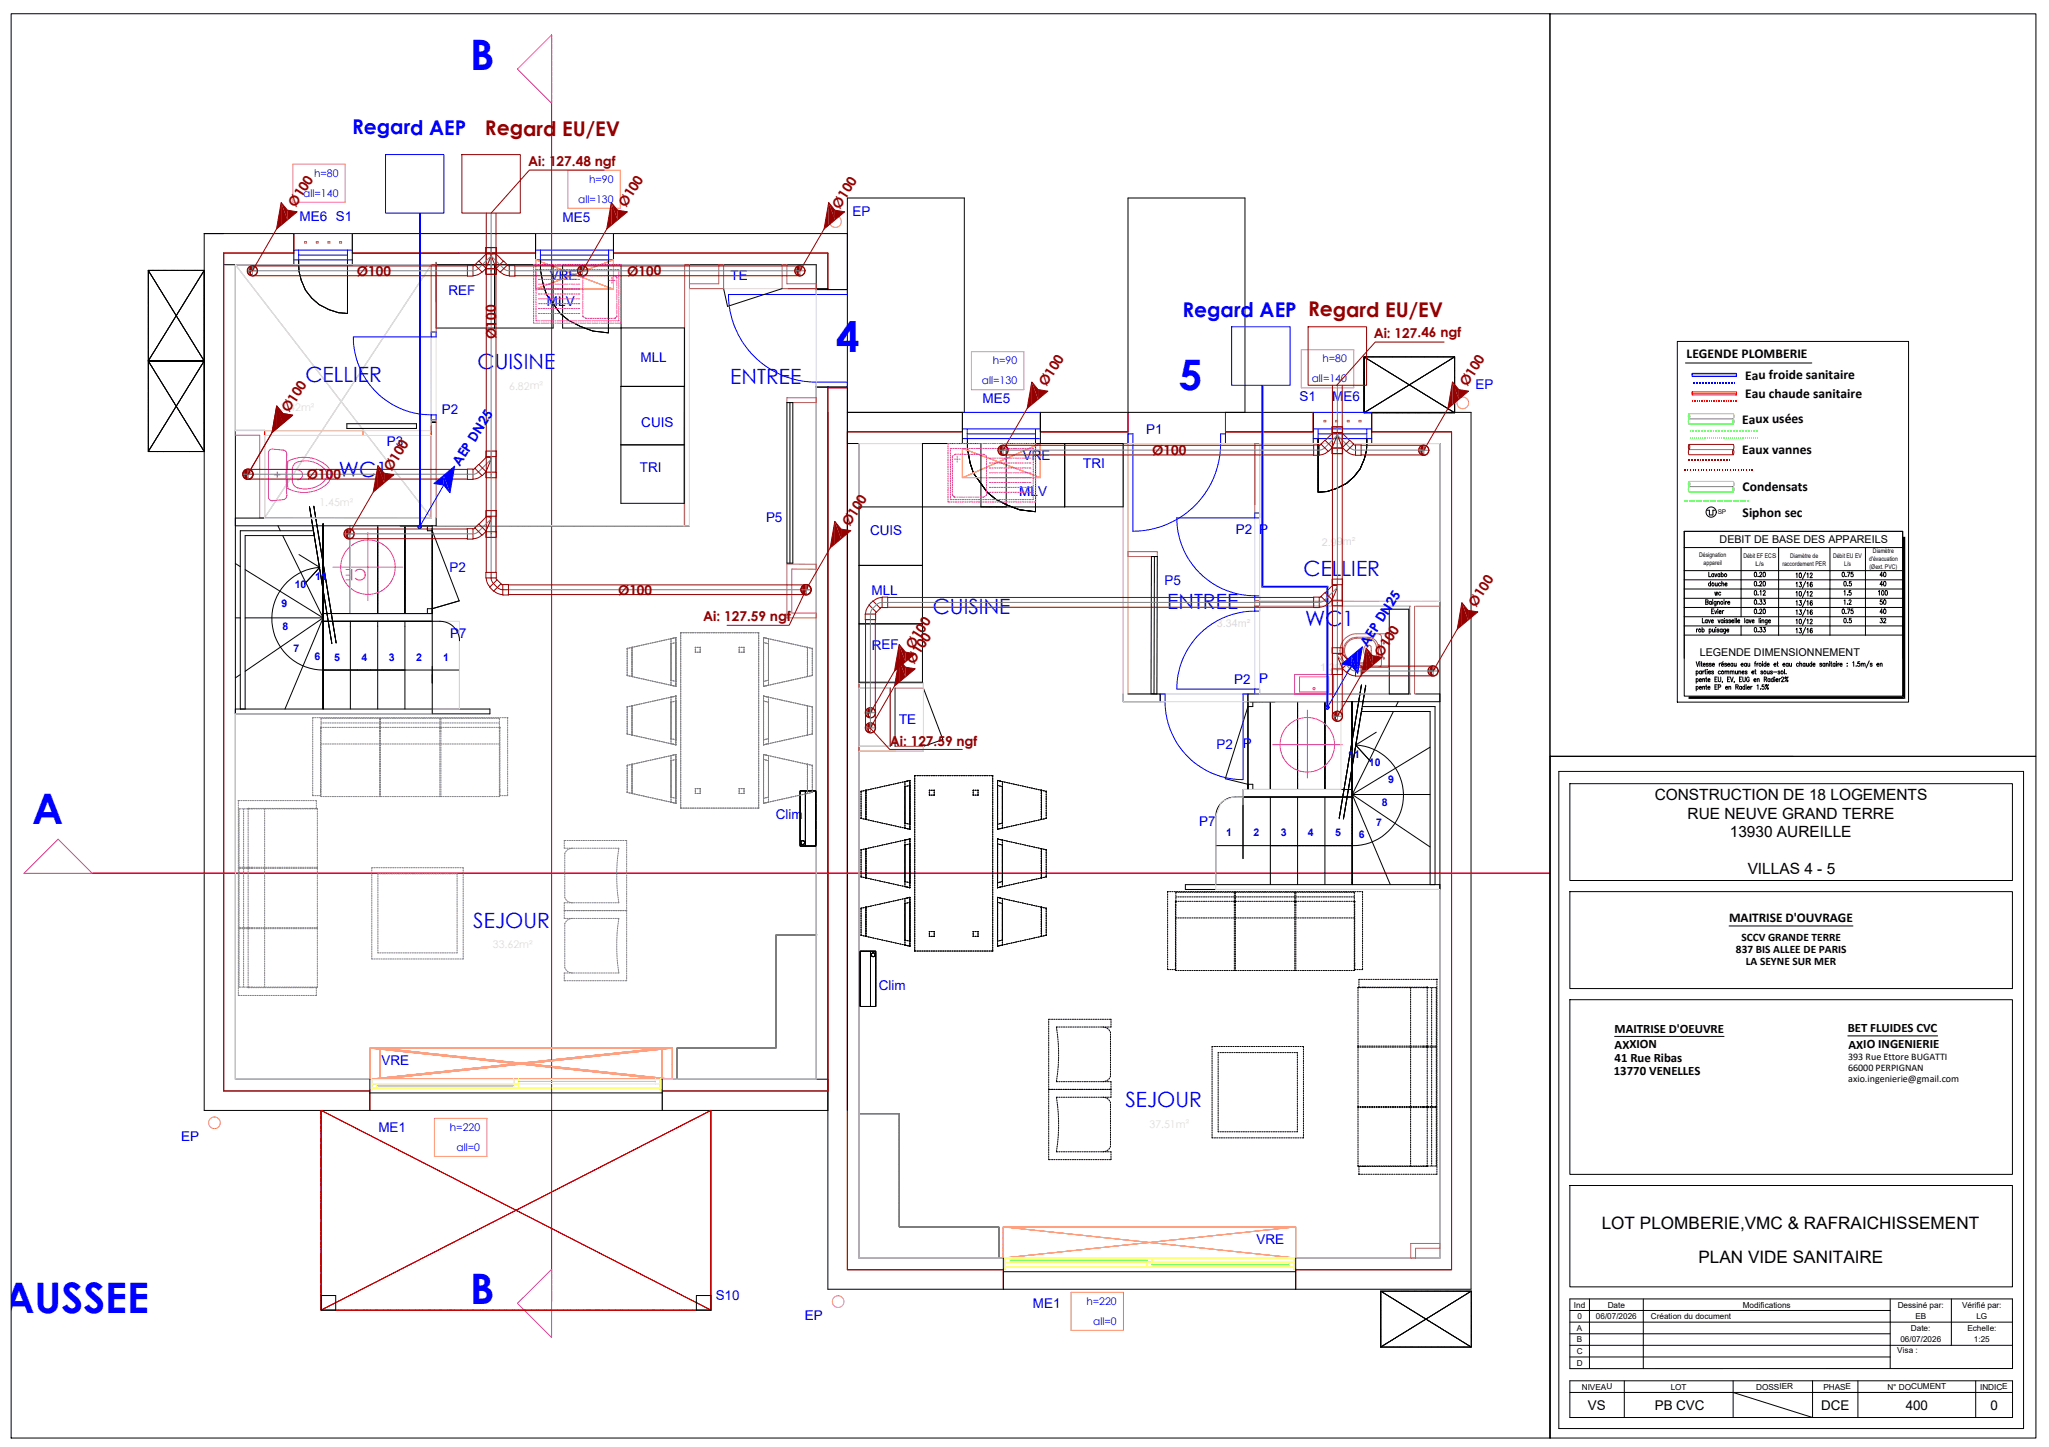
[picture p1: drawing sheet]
<svg xmlns="http://www.w3.org/2000/svg" width="841mm" height="594mm" viewBox="0 0 841 594" stroke-linecap="round" stroke-linejoin="round" font-family="sans-serif">
<defs><g id="words">
<g font-size="17.3" fill="#00f">
<text x="193" y="28.6">B</text>
<text x="343.2" y="144.6">4</text>
<text x="483.8" y="160">5</text>
<text x="13.2" y="338.2">A</text>
<text x="1.4" y="539.3">AUSSEE</text>
<text x="193" y="535.4">B</text>
</g>
<g font-size="8.6" fill="#00f">
<text x="196" y="151.6">C</text>
<text x="203.1" y="151.5">UISINE</text>
<text x="125.4" y="156.8">CELLIER</text>
<text x="299.7" y="157.8">ENTREE</text>
<text x="139.1" y="195.8">WC1</text>
<text x="535.1" y="236.7">CEL</text>
<text x="550.7" y="236.6">LIER</text>
<text x="382.9" y="251.9">CUISINE</text>
<text x="479.1" y="250.2">ENTREE</text>
<text x="535.8" y="257.1">WC</text>
<text x="551.1" y="257.1">1</text>
<text x="194.3" y="381">SEJOUR</text>
<text x="461.9" y="454.5">SEJOUR</text>
</g>
<g font-size="8.3" fill="#00f">
<text x="144.5" y="55.1">Regard AEP</text>
<text x="485.4" y="130">Regard AEP Regard EU/EV</text>
</g>
<text font-size="8.3" fill="#950000" x="199.1" y="55.6">Regard EU/EV</text>
<g font-size="7">
<text x="657.4" y="504.6">LOT PLOMBERIE,VMC &amp; RAFRAICHISSEMENT</text>
<text x="697.1" y="518.7">PLAN VIDE SANITAIRE</text>
</g>
<text font-size="6.5" fill="#f0f" x="150.5" y="233.7" transform="rotate(180 150.5 233.7)">CE</text>
<g font-size="6.3">
<text x="679.2" y="328.6">CONSTRUCTION DE 18 LOGEMENTS</text>
<text x="692.7" y="336.2">RUE NEUVE GRAND TERRE</text>
<text x="710" y="343.8">13930 AUREILLE</text>
<text x="717.3" y="359">VILLAS 4 - 5</text>
</g>
<g font-size="5.6" fill="#950000">
<text x="216.7" y="68.3">Ai: 127.48 ngf</text>
<text x="121.3" y="85.4" transform="rotate(-58 121.3 85.4)">Ø100</text>
<text x="256.9" y="85.4" transform="rotate(-58 256.9 85.4)">Ø100</text>
<text x="344.5" y="86" transform="rotate(-58 344.5 86)">Ø100</text>
<text x="146.4" y="113.2">Ø100</text>
<text x="257.5" y="113.2">Ø100</text>
<text x="203.6" y="134.5" transform="rotate(-90 203.6 134.5)">100</text>
<text x="203.7" y="139.1" transform="rotate(-90 203.7 139.1)">Ø</text>
<text x="563.8" y="138.6">Ai: 127.46 ngf</text>
<text x="429.4" y="159.1" transform="rotate(-58 429.4 159.1)">Ø100</text>
<text x="602.1" y="159" transform="rotate(-58 602.1 159)">Ø100</text>
<text x="118.6" y="169.7" transform="rotate(-58 118.6 169.7)">Ø100</text>
<text x="472.9" y="186.8">Ø100</text>
<text x="126" y="196.8">Ø100</text>
<text x="160.6" y="193.9" transform="rotate(-58 160.6 193.9)">Ø100</text>
<text x="348.6" y="216.5" transform="rotate(-58 348.6 216.5)">Ø100</text>
<text x="253.7" y="244.2">Ø100</text>
<text x="605.8" y="249.4" transform="rotate(-58 605.8 249.4)">Ø100</text>
<text x="288.6" y="255.1">Ai: 127.59 ngf</text>
<text x="374.8" y="266.8" transform="rotate(-58 374.8 266.8)">Ø100</text>
<text x="375" y="273" transform="rotate(-58 375 273)">Ø100</text>
<text x="567.1" y="270.1" transform="rotate(-58 567.1 270.1)">Ø100</text>
<text x="365.2" y="306.1">Ai: 12</text>
<text x="380.1" y="306.1">7.59 ngf</text>
</g>
<g font-size="5.6" fill="#00f">
<text x="188.7" y="191.7" transform="rotate(-58 188.7 191.7)">AEP DN25</text>
<text x="561.3" y="265.9" transform="rotate(-58 561.3 265.9)">AEP DN25</text>
</g>
<g font-size="5.5" fill="#00f">
<text x="350" y="88.5">EP</text>
<text x="122.9" y="90.9">ME6 S1</text>
<text x="230.9" y="91.2">ME5</text>
<text x="225.6" y="114.8">VRE</text>
<text x="299.9" y="115.1">TE</text>
<text x="184.1" y="121.1">REF</text>
<text x="224.5" y="125.5">ML</text>
<text x="232.2" y="125.5">V</text>
<text x="262.9" y="148.5">MLL</text>
<text x="605.7" y="159.5">EP</text>
<text x="403.3" y="165.5">ME5</text>
<text x="533.4" y="164.8">S1</text>
<text x="546.8" y="164.6">M</text>
<text x="551.4" y="164.6">E6</text>
<text x="181.4" y="169.8">P2</text>
<text x="263.2" y="175.1">CUIS</text>
<text x="470.4" y="178">P1</text>
<text x="158.8" y="183.2">P3</text>
<text x="419.8" y="188.9">VRE</text>
<text x="262.6" y="193.7">TRI</text>
<text x="444.6" y="192.3">TRI</text>
<text x="418.4" y="203.5">MLV</text>
<text x="314.4" y="214.3">P5</text>
<text x="357.2" y="219.6">CUIS</text>
<text x="507.3" y="219.3">P2</text>
<text x="516.9" y="219.2">P</text>
<text x="184.5" y="234.8">P2</text>
<text x="357.7" y="244.4">MLL</text>
<text x="478" y="240.2">P5</text>
<text x="184.7" y="261.9">P7</text>
<text x="357.8" y="266.7">REF</text>
<text x="506.6" y="280.9">P2</text>
<text x="516.9" y="280.4">P</text>
<text x="369" y="297.4">TE</text>
<text x="499.4" y="307.7">P2</text>
<text x="510.1" y="307.2">P</text>
<text x="318.4" y="336.3">Clim</text>
<text x="492.2" y="339.3">P7</text>
<text x="360.7" y="406.5">Clim</text>
<text x="156.5" y="437.3">VRE</text>
<text x="155.3" y="464.6">ME1</text>
<text x="74.4" y="468.5">EP</text>
<text x="515.7" y="510.7">VRE</text>
<text x="293.8" y="533.8">S10</text>
<text x="424" y="536.9">ME1</text>
<text x="330.4" y="541.9">EP</text>
</g>
<g font-size="5.5">
<text x="692.3" y="147.1">LEGENDE PLOMBERIE</text>
<text x="716.3" y="155.8">Eau froide sanitaire</text>
<text x="716.3" y="163.4">Eau chaude sanitaire</text>
<text x="715.1" y="173.9">Eaux usées</text>
<text x="715.1" y="186.4">Eaux vannes</text>
<text x="715.2" y="201.7">Condensats</text>
<text x="715.3" y="212.1">Siphon sec</text>
<text x="709.7" y="378.7">MAITRISE D'OUVRAGE</text>
<text x="651.8" y="579.1">VS</text>
<text x="679.2" y="578.8">PB CVC</text>
<text x="747.5" y="578.8">DCE</text>
<text x="782.2" y="578.8">400</text>
<text x="816.9" y="578.8">0</text>
</g>
<g font-size="5.2">
<text x="662.7" y="424.1">MAITRISE D'OEUVRE</text>
<text x="758.4" y="423.9">BET FLUIDES CVC</text>
<text x="662.7" y="430.5">AXXION</text>
<text x="758.7" y="430.5">AXIO INGENIERIE</text>
<text x="662.7" y="436.1">41 Rue Ribas</text>
<text x="662.4" y="441.6">13770 VENELLES</text>
</g>
<g font-size="4.7">
<text x="714.8" y="386.3">SCCV GRANDE TERRE</text>
<text x="712.5" y="391.3">837 BIS ALLEE DE PARIS</text>
<text x="716.5" y="396.3">LA SEYNE SUR MER</text>
</g>
<g font-size="4.4" fill="#dcdcdc">
<text x="542.5" y="224">2.99</text>
<text x="551.1" y="224">m²</text>
<text x="499.5" y="257.3">3.34m²</text>
<text x="541.8" y="275.6">1.</text>
<text x="545.5" y="275.6">3</text>
<text x="548" y="275.6">9m²</text>
</g>
<g font-size="4.4">
<text x="705.8" y="222.9">DEBIT DE BASE DES APPAREILS</text>
<text x="697.7" y="269.4">LEGENDE DIMENSIONNEMENT</text>
</g>
<g font-size="4.3" fill="#00f">
<text x="128.9" y="72.6">h=80</text>
<text x="241.8" y="75.1">h=90</text>
<text x="124.5" y="80.7">all=140</text>
<text x="237.4" y="83.2">all=130</text>
<text x="407.5" y="149.6">h=90</text>
<text x="542.8" y="148.8">h=80</text>
<text x="403" y="157.7">all=130</text>
<text x="538.4" y="156.9">all=140</text>
<text x="129.4" y="238.3">11</text>
<text x="121" y="241.6">10</text>
<text x="115.5" y="249.3">9</text>
<text x="116" y="258.8">8</text>
<text x="120.5" y="267.6">7</text>
<text x="129.1" y="270.8">6</text>
<text x="137.2" y="271.2">5</text>
<text x="148.4" y="271.2">4</text>
<text x="159.6" y="271.2">3</text>
<text x="170.8" y="271.2">2</text>
<text x="181.9" y="271.2">1</text>
<text x="553.4" y="311.2">11</text>
<text x="561.8" y="314.5">10</text>
<text x="569.7" y="321.4">9</text>
<text x="567.2" y="331">8</text>
<text x="564.9" y="339.3">7</text>
<text x="503.3" y="343.3">1</text>
<text x="514.5" y="343.3">2</text>
<text x="525.7" y="343.3">3</text>
<text x="536.9" y="343.3">4</text>
<text x="548.1" y="343.3">5</text>
<text x="557.7" y="344.2">6</text>
<text x="184.7" y="464.4">h=220</text>
<text x="187.4" y="472.5">all=0</text>
<text x="445.9" y="535.8">h=220</text>
<text x="448.7" y="543.9">all=0</text>
</g>
<text font-size="4.3" fill="#dcdcdc" x="115.1" y="168.6">3.42m²</text>
<g font-size="4.1">
<text x="758.6" y="435.2">393 Rue Ettore BUGATTI</text>
<text x="758.6" y="439.6">66000 PERPIGNAN</text>
<text x="758.6" y="444.3">axio.ingenierie@gmail.com</text>
</g>
<g font-size="3.4">
<text x="646" y="536.8">Ind</text>
<text x="659.9" y="536.8">Date</text>
<text x="715.3" y="536.8">Modifications</text>
<text x="778.9" y="536.8">Dessiné par:</text>
<text x="805.3" y="536.8">Vérifié par:</text>
<text x="784.4" y="546.4">Date:</text>
<text x="807.5" y="546.4">Echelle:</text>
<text x="778.8" y="555.3">Visa :</text>
<text x="649.3" y="570.5">NIVEAU</text>
<text x="685.8" y="570.5">LOT</text>
<text x="720.9" y="570.5">DOSSIER</text>
<text x="748.4" y="570.5">PHASE</text>
<text x="774.7" y="570.5">N° DOCUMENT</text>
<text x="812.8" y="570.5">INDICE</text>
</g>
<g font-size="3.3">
<text x="647.4" y="541.6">0</text>
<text x="655.1" y="541.6">06/07/2026</text>
<text x="677.6" y="541.6">Création du document</text>
<text x="786.2" y="541.6">EB</text>
<text x="811.2" y="541.6">LG</text>
<text x="647.3" y="551.2">B</text>
<text x="647.3" y="546.4">A</text>
<text x="780" y="551">06/07/2026</text>
<text x="810.2" y="551.2">1:25</text>
<text x="647.2" y="555.9">C</text>
<text x="647.2" y="560.7">D</text>
</g>
<g font-size="2.6">
<text x="705.1" y="211.2">SP</text>
<text x="768.8" y="227.2">Diamètre</text>
<text x="697.4" y="228.8">Désignation</text>
<text x="699.3" y="232">appareil</text>
<text x="715.6" y="229.1">Débit EF ECS</text>
<text x="720.5" y="232.3">L/s</text>
<text x="731.6" y="232.3">raccordement PER</text>
<text x="734.8" y="229.1">Diamètre de</text>
<text x="752.4" y="229.1">Débit EU EV</text>
<text x="757" y="232.3">L/s</text>
<text x="767.2" y="230.3">d'évacuation</text>
<text x="767.4" y="233.6">(Øext. PVC)</text>
</g>
</g></defs>
<g fill="none" stroke="#000" stroke-width=".41">
<path d="M347.8 95.9h-96v12.8M60.9 111v74.4h22.9l-.1-.3M60.9 111l.1 .2M61 111h.3M61 111.3l.2 .2M61.3 111.6h.1M61.3 111.6l.1 .3M61.4 111h.2M61.4 111.8v.1M61.4 111.9h.1M61.4 111.9l.2 .3M61.6 112.2h.1"/>
<path d="M61.6 112.2v.1M61.6 112.3l.4 .5M61.8 111h.2M62 112.8v.1M62 112.9l.4 .6M62.1 111h.6M62.4 113.4l.2 .4M62.4 111h.1M62.5 111h.1M62.6 113.7l.1 .4M62.7 114.1h.1M62.8 114.1l.1 .3"/>
<path d="M62.9 111h.2M63 114.5l.3 .5M63 114.5h.1M63.2 111h.3M63.3 115h.1M63.4 115.2l.3 .5M63.4 115.1v.1M63.5 115.3v.1M63.6 115.4v.1M63.6 111h.3M63.7 115.6v.1M63.8 115.8l.1 .2"/>
<path d="M63.8 115.8h.1M64 111h.3M64 116v.1M64 116.1l.3 .5M64.3 116.6l.2 .4M64.4 111h.2M64.5 116.9v.1M64.6 117l.1 .3M64.7 117.2l.2 .4M64.8 111h.6M64.9 117.6h.1M65 117.7l.1 .2"/>
<path d="M65 117.7h.1M65 111h.1M65.1 117.9h.1M65.2 118h.1M65.2 118l.3 .5M65.3 118.2l.1 .1M65.5 111h.2M65.5 118.5h.1M65.6 118.6l.1 .2M65.8 118.9v.1M65.8 119l.1 .2M65.9 111h.2"/>
<path d="M65.9 119.1v.1M66 119.3l.1 .2M66.2 119.6l.1 .2M66.3 111h.2M66.4 119.9l.3 .5M66.6 111h.3M67 111h.3M67.4 111h.6M67.6 111h.1M67.7 111h.1M68.1 111h.3M68.5 111h.2"/>
<path d="M68.9 111h.2M69.3 111h.2M69.6 111h.3M70 111h.6M70.3 111h.1M70.4 111h.1M70.7 111h.3M71.1 111h.3M71.5 111h.3M71.9 111h.2M72.3 111h.2M72.6 111h.6"/>
<path d="M72.9 111h.1M73 111h.1M73.4 111h.2M73.7 111h.3M74.1 111h.3M74.5 111h.3M74.9 111h.2M75.3 111h.2M75.6 111h.3M76 111h.2M76.4 111h.2M76.7 111h.3"/>
<path d="M77.1 111h.3M77.5 111h.3M77.9 111h.2M78.3 111h.2M78.4 119.7l-.6 1M78.6 111h.3M78.6 119.4v.1M78.7 119.2l-.3 .5M79 118.8l-.2 .3M79 111h.2M79.2 118.5l-.2 .3M79.2 118.4v.1"/>
<path d="M79.3 118.2v.1M79.3 118.3l-.1 .2M79.4 111h.2M79.5 117.9l-.1 .2M79.6 117.8h.1M79.8 111h.2M79.8 117.6h.1M79.8 117.5h.1M79.9 117.3h.1M79.9 117.3l-.3 .5M80 117.2h.1M80.1 111h.3"/>
<path d="M80.4 116.5l-.4 .7M80.5 111h.3M80.8 115.9l-.4 .7M80.9 111h.2M81.1 115.4l-.3 .5M81.1 115.3v.1M81.2 111h.3M81.3 115.1l-.1 .1M81.3 115v.1M81.4 114.9h.1M81.6 111h.3M81.7 114.4l-.3 .5"/>
<path d="M81.7 114.4h.1M81.8 114.3h.1M81.9 114.1h.1M82 114h.1M82 111h.3M82.1 113.8h.1M82.1 113.8l-.3 .5M82.3 113.4l-.1 .2M82.4 111h.2M82.4 113.3v.1M82.5 113l-.1 .4M82.7 112.8l-.2 .2"/>
<path d="M82.8 111h.2M82.9 112.5l-.1 .2M83 112.4h.1M83.1 111h.3M83.1 112.1v.1M83.3 111.9l-.3 .5M83.4 111.7v.1M83.5 111h.2M83.7 111l-.3 .8M83.8 111l-.1 .1M91.8 103.9v344h60M91.8 103.9h28.8"/>
<path d="M96.6 108.7v334.4h55.2v12.8M120.6 108.7v-12.8h-36.8v360h256M122.6 106.7v2.2M122.6 108.8l.2 3M122.8 111.8l.5 1.8M123.3 113.6h.1M123.3 113.7l.2 .7M123.5 114.4l.1 .3M123.6 114.7h.1M123.6 115l.5 1.1M123.6 114.8l.1 .4M124.1 116.1l.3 .7"/>
<path d="M124.4 116.8h.1M124.5 116.9l.2 .6M124.5 117.2l.1 .1M124.7 117.5h.1M124.8 117.6v.3M124.8 117.8l.2 .4M125 118.2h.1M125.1 118.3v.2M125.1 118.3h.1M125.1 118.5h.1M125.2 118.6l.1 .3M125.3 118.8l.2 .4"/>
<path d="M125.5 119.2l.2 .3M125.8 119.6l.1 .2M126 119.9l.2 .2M126 119.9h.1M142.6 106.7v21.9M144.6 108.7v-12.8h75.2v12.8M144.6 103.9h75.2M179 107.7v27h48v-26h-135.2M203 108.7v26M221.8 106.7l.1 4.4M221.9 111v.1M221.9 111.2l.1 .2"/>
<path d="M221.9 111.1v.1M222 111.4v.4M222 111.7v.1M222 111.9l.1 .3M222.1 112.1v.1M222.1 112.3l.1 .6M222.1 112.2v.1M222.2 112.5v.1M222.2 112.8v.1M222.2 113l.1 .3M222.2 113h.1M222.3 113.2l.1 .8"/>
<path d="M222.4 113.9l.4 1.9M222.6 115.1v.1M222.8 115.8v.4M222.8 116.2l.1 .4M222.9 116.5l.1 .4M223.1 117v.2M223.1 117.4l.1 .2M223.1 117.4h.1M223.3 117.7l.2 .7M223.5 118.3v.2M223.5 118.5l.3 .9M223.8 119.4h.1"/>
<path d="M223.9 119.5v.1M223.9 119.6v.2M223.9 119.7v.1M224 119.9l.2 .6M224 119.9h.1M249.7 106.7v30l-.2-.1M251.8 103.9h88v15M254.9 108.7l-.1 97.9h26v-48M297 118.5l1.6 7.3 22.4-7.3M323.4 118.5h16.4M347.8 118.9h-12.8v-10.2h-104.1v26l50-.1v24h-26.1M66 139.8l-.2 .4"/>
<path d="M66.1 139.6l-.1 .2M66.3 139.3l-.1 .2M66.5 120.1v.1M66.5 120.2h.1M66.6 138.9l-.1 .1M66.7 138.7l-.3 .5M66.8 120.6l.7 1.2M66.8 120.5v.1M66.8 138.5v.1M66.9 138.3v.1M66.9 138.4l-.1 .2M67.1 138.1l-.1 .1"/>
<path d="M67.1 138v.1M67.2 137.9h.1M67.3 137.7h.1M67.3 137.7l-.1 .2M67.4 137.6h.1M67.5 121.7v.1M67.5 137.4h.1M67.5 121.8l.2 .3M67.5 137.4l-.1 .2M67.6 137.3h.1M67.7 122l.2 .4M67.8 136.9l-.2 .4"/>
<path d="M67.9 136.7l-.1 .3M67.9 122.4l.2 .3M68.1 136.4l-.1 .2M68.1 122.8h.1M68.1 122.8l.2 .2M68.3 123h.1M68.3 123.1l.2 .2M68.4 136l-.1 .1M68.5 135.8l-.3 .5M68.5 123.4v.1M68.5 123.5l.3 .5M68.6 135.7h.1"/>
<path d="M68.7 123.6v.1M68.7 123.7v.1M68.8 123.9v.1M68.9 124.1h.1M68.9 124.1l.1 .2M69 124.3h.1M69.1 134.8l-.5 .9M69.1 134.8h.1M69.1 124.3v.1M69.1 124.4l.3 .5M69.2 134.7v.1M69.3 134.5h.1"/>
<path d="M69.3 134.5l-.1 .3M69.3 134.4h.1M69.4 124.9l.1 .1M69.5 134.2h.1M69.5 125l.1 .3M69.5 134.2l-.2 .2M69.6 134.1h.1M69.6 125.2l.2 .4M69.7 133.9h.1M69.7 133.9l-.1 .2M69.8 125.5l.2 .4M69.9 133.5l-.1 .2"/>
<path d="M70 125.9h.1M70.1 133.2l-.2 .2M70.1 126l.1 .2M70.2 126.2h.1M70.3 132.9l-.2 .2M70.3 126.3h.1M70.3 126.3l.3 .5M70.4 132.8h.1M70.4 126.5h.1M70.5 126.6h.1M70.6 126.8h.1M70.7 126.9v.1"/>
<path d="M70.7 127l.1 .2M70.8 127.1v.1M70.9 127.2v.1M70.9 127.3l.1 .2M71 127.4v.1M71.1 127.6l.1 .2M71.2 131.3l-.8 1.5M71.3 127.9l.1 .2M71.3 127.9h.1M71.3 131.2h.1M71.5 131h.1M71.5 131l-.2 .2"/>
<path d="M71.5 128.2l.3 .5M71.6 128.4l.1 .1M71.7 130.7h.1M71.7 130.6h.1M71.8 128.7l.2 .4M71.8 130.4l-.3 .5M72 129v.1M72 130.1l-.1 .1M72 130v.1M72.1 129.1l.1 .3M72.2 129.3l.2 .4v-.3M72.3 129.7l-.2 .2"/>
<path d="M72.4 129.4h.1M72.5 129.9l.5 .8M72.5 129.8v.1M72.5 129.3h.1M72.6 129.1h.1M72.6 129.1l-.1 .2M72.7 129h.1M73.1 130.7l.1 .3M73.2 128.2l-.5 .8M73.2 131.1l.2 .2M73.2 128.1v.1M73.4 131.4l.2 .2"/>
<path d="M73.5 127.7l-.1 .1M73.6 127.5l-.3 .5M73.7 131.7v.1M73.7 131.8l.3 .5M73.8 127.2l-.1 .2M73.8 127.1v.1M74 132.2v.1M74 132.3v.1M74 132.4l.2 .2M74.2 132.6h.1M74.2 126.5l-.3 .6M74.2 126.5h.1"/>
<path d="M74.3 132.7l.2 .5M74.3 132.6v.1M74.3 126.4v.1M74.4 126.2v.1M74.4 126.3l-.1 .2M74.5 126.1h.1M74.5 133.2h.1M74.6 133.3l.4 .6M74.6 125.9h.1M74.6 133.3h.1M74.6 125.9l-.1 .2M74.7 125.8h.1"/>
<path d="M74.8 125.6h.1M74.8 125.6l-.1 .2M74.9 125.4v.1M75 133.8l.1 .4M75.1 134.2h.1M75.2 124.9v.1M75.2 134.3l.2 .2M75.2 125l-.3 .5M75.4 124.6l-.1 .2M75.4 134.6l.3 .5M75.4 134.6h.1M75.6 134.8h.1"/>
<path d="M75.6 124.3l-.1 .2M75.6 134.9h.1M75.6 124.2v.1M75.7 135.1h.1M75.8 135.2v.1M75.8 135.3l.1 .2M75.9 135.4v.1M76 135.5v.1M76 135.6l.2 .2M76.2 135.7v.1M76.2 135.9h.1M76.2 135.9l.1 .2"/>
<path d="M76.3 136.1h.1M76.4 136.2h.1M76.4 136.2l.1 .2M76.5 136.4h.1M76.6 122.7l-1 1.5M76.6 122.7h.1M76.6 136.5l.3 .5M76.7 136.7l.1 .1M76.8 122.4h.1M76.8 122.3h.1M76.9 137l.2 .4M77 122.1l-.3 .5"/>
<path d="M77 122.1h.1M77.1 137.3l.2 .4M77.2 121.7l-.2 .2M77.3 137.6l.2 .4M77.4 121.4l-.1 .2M77.5 138h.1M77.6 121.1l-.2 .2M77.6 121.1h.1M77.6 138.1l.1 .3M77.7 138.3v.1M77.8 120.8l-.2 .2M77.8 138.4h.1"/>
<path d="M77.8 138.4l.1 .3M77.8 120.7h.1M77.9 138.6v.1M78 138.8l.1 .2M78 138.7v.1M78 120.4v.1M78.2 139v.1M78.2 139.1l.1 .2M78.3 139.2v.1M78.4 139.4l.1 .2M78.6 139.7l.1 .2M126.2 120.2l.2 .2"/>
<path d="M126.2 120.2h.1M126.4 120.4h.1M126.4 120.5l.2 .2M126.4 120.5h.1M126.6 120.7h.1M126.7 120.8l.1 .2M126.7 120.7v.1M126.8 121h.1M126.9 121.1l.2 .2M126.9 121v.1M127.1 121.3h.1M127.2 121.4l.3 .4"/>
<path d="M127.2 121.3v.1M127.6 121.9l.2 .2M127.8 122.2l.2 .2M128 122.4h.1M128.1 122.5l.2 .2M128.1 122.5h.1M128.4 122.7l.2 .3M128.6 122.9v.1M128.7 123l.2 .2M128.7 123h.1M128.9 123.2v.1M128.9 123.3l.3 .2"/>
<path d="M129.2 123.4v.1M129.2 123.5l.2 .2M129.2 123.5h.1M129.5 123.8h.1M129.5 123.8l.2 .2M129.7 123.9v.1M129.8 124h.1M129.8 124l.2 .2M130 124.1v.1M130.1 124.3l.2 .1M130.1 124.2v.1M130.3 124.5h.1"/>
<path d="M130.3 124.5l.3 .2M130.6 124.6v.1M130.6 124.8l.3 .1M130.6 124.7v.1M130.9 125h.1M130.9 125l.9 .5M131.1 125.1v.1M131.2 125.2h.1M131.5 125.3h.1M131.6 125.3v.1M131.8 125.4l.1 .1M131.9 125.5l.2 .1"/>
<path d="M132.2 125.7h.1M132.2 125.7l.3 .1M132.5 125.8h.1M132.6 125.8l.2 .2M132.9 126l.2 .1M132.9 126h.1M133.3 126.2h.1M133.3 126.2l.2 .1M133.5 126.3h.1M133.6 126.3l.2 .2M133.9 126.5l.3 .2M134.2 126.6v.1"/>
<path d="M134.2 126.8l.6 .2M134.2 126.7v.1M134.9 127.1l.3 .1M135.2 127.1v.1M135.3 127.2l.2 .1M135.6 127.4h.2M135.6 127.3v.1M136 127.4l.2 .1M136 127.4h.1M136.4 127.5v.1M136.4 127.6h.2M136.6 127.6h.1"/>
<path d="M136.7 127.7h.2M136.7 127.6v.1M137.1 127.7v.1M137.1 127.8l.2 .1M137.3 127.8v.1M137.4 127.9h.1M137.4 127.9l.6 .2M137.7 127.9l.1 .1M138.1 128.2l.6 .1M138.1 128.1v.1M138.9 128.4h.2M138.9 128.3v.1"/>
<path d="M139.1 128.4h.1M139.2 128.4h.2M139.6 128.4h.2M140 128.5h.2M140 128.5h.1M140.2 128.5h.1M140.3 128.5h.3M140.3 128.5h.1M140.7 128.5h.3M141.1 128.6h.2M141.1 128.5v.1M141.3 128.5v.1"/>
<path d="M141.4 128.5v.1M141.4 128.6h.3M141.7 128.6h.1M141.8 128.6h.3M141.8 128.6h.1M142.2 128.6h.3M224.2 120.5h.1M224.2 120.6l.1 .2M224.2 120.6h.1M224.4 120.9l.1 .2M224.6 121.2l.1 .2M224.8 121.5l.2 .2"/>
<path d="M225 121.8l.2 .2M225 121.8h.1M225.3 122.1l.1 .3M225.3 122.1h.1M225.4 122.3v.1M225.5 122.4l.1 .3M225.6 122.6v.1M225.7 122.7l.4 .6M225.8 123l.1 .1M226.1 123.2v.1M226.1 123.4l.2 .2M226.1 123.3v.1"/>
<path d="M226.3 123.5v.1M226.4 123.7l.1 .2M226.4 123.6v.1M226.5 123.8v.1M226.6 124l.1 .2M226.6 123.9v.1M226.7 124.1v.1M226.8 124.3l.1 .2M226.8 124.3h.1M227 124.6l.4 .5M227.4 125.1h.1M227.5 125.2l.1 .2"/>
<path d="M227.5 125.2h.1M227.6 125.4h.1M227.7 125.5l.1 .2M227.7 125.5h.1M227.8 125.7h.1M227.9 125.8l.1 .2M227.9 125.8h.1M228 126h.1M228.1 126.1l.1 .2M228.1 126.1h.1M228.2 126.3h.1M228.3 126.4l.6 .8"/>
<path d="M228.3 126.4h.1M228.9 127.2l.2 .4M229.1 127.5v.1M229.2 127.6l.1 .3M229.2 127.6h.1M229.3 127.8v.1M229.4 127.9l.1 .3M229.5 128.1v.1M229.6 128.3l.1 .1M229.6 128.2v.1M229.8 128.6l.2 .1M229.8 128.5v.1"/>
<path d="M230.1 128.8l.2 .2M230.3 129h.1M230.4 129.1l.2 .1M230.4 129v.1M230.6 129.2h.1M230.7 129.3l.1 .2M230.7 129.3h.1M231 129.5l.1 .2M231.1 129.7h.1M231.3 129.7l.1 .2M231.4 129.9h.1M231.5 130l.2 .1"/>
<path d="M231.5 130h.1M231.8 130.2l.2 .2M232.1 130.4l.2 .3M232.3 130.6v.1M232.4 130.7l.5 .4M232.4 130.7h.1M232.6 130.9h.1M232.7 130.9v.1M233 131.2l.2 .2M233.2 131.3v.1M233.3 131.5l.2 .1M233.3 131.4v.1"/>
<path d="M233.5 131.5v.1M233.6 131.7l.2 .1M233.6 131.6v.1M233.8 131.7v.1M233.9 131.8l.2 .1M234.3 132l.2 .1M234.3 132h.1M234.5 132.1h.1M234.6 132.2l.2 .1M234.6 132.1v.1M234.8 132.2v.1M234.9 132.3l.3 .1"/>
<path d="M235.2 132.5l.3 .1M235.2 132.5h.1M235.5 132.6h.1M235.6 132.7h.2M235.6 132.6v.1M235.9 132.8l.2 .2M236.1 132.9v.1M236.3 133l.2 .1M236.3 133h.1M236.6 133.2l.2 .1M236.6 133.2h.1M236.8 133.3h.1"/>
<path d="M236.9 133.3l.2 .1M237.3 133.5l.2 .1M237.3 133.5h.1M237.6 133.7l.2 .1M237.6 133.7h.1M237.8 133.8h.1M237.9 133.8l.3 .2M238.3 134l.2 .1M238.3 134h.1M238.5 134.1h.1M238.6 134.1l.2 .2M238.8 134.2v.1"/>
<path d="M239 134.3h.2M239.3 134.4l.3 .1M239.3 134.4h.1M239.7 134.5l.2 .2M239.9 134.6v.1M240 134.7l.2 .1M240.4 134.8l.6 .3M240.4 134.8h.1M240.6 134.9h.1M240.7 134.9v.1M241 135v.1M241.1 135.1l.2 .1"/>
<path d="M241.3 135.1v.1M241.4 135.2l.6 .2M241.7 135.3h.1M241.8 135.3v.1M242.1 135.5l.3 .1M242.1 135.4v.1M242.4 135.5v.1M242.5 135.6l.6 .2M242.7 135.7h.1M243.2 135.9h.2M243.2 135.8v.1M243.4 135.9h.1"/>
<path d="M243.5 135.9h.3M243.9 136h.3M243.9 135.9v.1M244.3 136l.3 .1M244.6 136v.1M244.7 136.1h.6M244.7 136v.1M244.9 136.1h.1M245 136.1h.1M245.4 136.1l.3 .1M245.7 136.2h.1M245.8 136.2h.2"/>
<path d="M245.8 136.2h.1M246.2 136.2l.2 .1M246.4 136.2v.1M246.5 136.3l.6 .1M246.5 136.2v.1M246.8 136.3h.1M246.9 136.3h.1M247.1 136.3v.1M247.3 136.4h.2M247.3 136.3v.1M247.5 136.4h.1M247.6 136.4h.3"/>
<path d="M247.6 136.4h.1M248 136.5h.3M248 136.5h.1M248.3 136.5h.1M248.4 136.5h.2M248.7 136.6h.3M248.7 136.5v.1M249 136.5v.1M249.1 136.6h.3M249.1 136.6h.1M249.4 136.6h.1M60.9 148.2h22.9"/>
<path d="M60.9 148.2l.1 .2M60.9 148.2h.1M61 148.4h.1M61 147.9l-.1 .2M61 148.2h.1M61 148.5h.1M61 148.5l.2 .2M61.2 148.2h.1M61.2 148.7h.1M61.3 148.2h.1M61.3 148.8h.1M61.3 148.8l.1 .2"/>
<path d="M61.4 148.2h.1M61.4 149h.1M61.4 147.3l-.3 .5M61.4 149.1l.2 .2M61.5 147.2l-.1 .1M61.6 148.2h.1M61.6 147l-.1 .2M61.6 149.4v.1M61.6 149.5l.2 .2M61.7 146.8v.1M61.8 148.2h.1M61.8 149.6l.2 .4"/>
<path d="M61.8 146.6v.1M61.8 146.7l-.1 .2M61.9 146.5v.1M61.9 148.2h.1M62 150l.1 .3M62 146.3v.1M62 148.2h.1M62 146.4l-.1 .2M62.1 146.2h.1M62.1 148.2h.1M62.1 150.3l.5 .6M62.2 146h.1"/>
<path d="M62.2 146l-.1 .2M62.3 148.2h.1M62.4 145.6l-.1 .3M62.4 148.2h.1M62.5 148.2h.1M62.6 148.2h.1M62.6 150.9l.1 .4M62.6 145.3l-.1 .3M62.7 148.2h.1M62.7 151.2v.1M62.8 145l-.1 .2M62.8 148.2h.1"/>
<path d="M62.8 151.3v.1M62.8 151.4l.1 .2M62.9 148.2h.1M62.9 151.6h.1M63 144.7l-.1 .2M63 151.7l.3 .5M63 151.7h.1M63 148.2h.1M63.1 144.6h.1M63.1 148.2h.1M63.2 148.2h.1M63.2 144.3v.1"/>
<path d="M63.3 148.2h.1M63.4 152.3l.1 .2M63.4 148.2h.1M63.4 152.3h.1M63.5 148.2h.1M63.6 152.6l.1 .2M63.6 148.2h.1M63.8 152.9l.1 .2M63.8 148.2h.1M63.9 148.2h.1M64 143.1l-.9 1.5M64 143.1h.1"/>
<path d="M64 148.2h.1M64 153.3h.1M64 153.3l.5 .8M64 143v.1M64.1 153.5l.1 .1M64.2 142.8h.1M64.2 148.2h.1M64.2 142.8l-.2 .3M64.3 148.2h.1M64.4 142.5l-.2 .2M64.4 142.4h.1M64.4 148.2h.1"/>
<path d="M64.5 154.1h.1M64.6 142.2l-.2 .2M64.6 148.2h.1M64.6 154.2h.1M64.6 154.2l.3 .6M64.8 141.8l-.2 .2M64.8 148.2h.1M64.9 154.7v.1M65 141.5l-.2 .2M65 141.5h.1M65 154.8v.1M65 154.9l.1 .2"/>
<path d="M65 141.4h.1M65 148.2h.1M65.1 155v.1M65.1 141.2h.1M65.1 141.2l-.1 .2M65.2 148.2h.1M65.2 155.2l.3 .5M65.2 141.1h.1M65.3 148.2h.1M65.3 155.4l.1 .1M65.4 148.2h.1M65.4 140.8v.1"/>
<path d="M65.5 155.7h.1M65.6 148.2h.1M65.6 155.8l.1 .2M65.7 148.2h.1M65.7 140.3l-.5 .8M65.7 140.2v.1M65.8 156.1v.1M65.8 156.2l.3 .5M65.8 140.1v.1M65.9 148.2h.1M65.9 156.4h.1M66 156.4v.1"/>
<path d="M66 148.2h.1M66.1 156.6v.1M66.2 148.2h.1M66.2 156.8h.1M66.2 156.8l.1 .2M66.3 148.2h.1M66.3 157h.1M66.4 157.1h.1M66.4 157.1l.1 .2M66.4 148.2h.1M66.5 148.2h.1M66.5 157.3h.1"/>
<path d="M66.5 157.4v.1M66.5 157.5l.2 .2M66.7 148.2h.1M66.7 157.6v.1M66.8 157.7l.3 .6M66.8 157.7h.1M66.8 148.2h.1M66.9 148.2h.1M67 148.2h.1M67.1 158.3v.1M67.1 158.4l.2 .2M67.2 148.2h.1"/>
<path d="M67.3 148.2h.1M67.3 158.6l.2 .3M67.4 148.2h.1M67.5 158.9l.2 .3M67.5 148.2h.1M67.6 148.2h.1M67.7 148.2h.1M67.7 159.2l.2 .4M67.8 148.2h.1M67.9 159.5v.1M67.9 148.2h.1M67.9 159.6l.2 .3"/>
<path d="M68 148.2h.1M68.1 159.8v.1M68.1 148.2h.1M68.1 159.9v.1M68.1 160l.2 .2M68.2 148.2h.1M68.4 148.2h.1M68.5 148.2h.1M68.7 148.2h.1M68.9 148.2h.1M69 148.2h.1M69.1 148.2h.1"/>
<path d="M69.3 148.2h.1M69.4 148.2h.1M69.6 148.2h.1M69.8 148.2h.1M69.9 148.2h.1M70.1 148.2h.1M70.3 148.2h.1M70.4 148.2h.1M70.5 148.2h.1M70.6 148.2h.1M70.7 148.2h.1M70.8 148.2h.1"/>
<path d="M70.9 148.2h.1M71 148.2h.1M71.1 148.2h.1M71.3 148.2h.1M71.4 148.2h.1M71.5 148.2h.1M71.7 148.2h.1M71.8 148.2h.1M71.9 148.2h.1M72 148.2h.1M72.1 148.2h.1M72.3 148.2h.1"/>
<path d="M72.4 148.2h.1M72.5 148.2h.1M72.6 148.2h.1M72.8 148.2h.1M72.9 148.2h.1M73.1 148.2h.1M73.2 148.2h.1M73.3 148.2h.1M73.4 148.2h.1M73.5 148.2h.1M73.7 148.2h.1M73.9 148.2h.1"/>
<path d="M74 148.2h.1M74.2 148.2h.1M74.3 148.2h.1M74.4 148.2h.1M74.5 148.2h.1M74.7 148.2h.1M74.8 148.2h.1M74.9 148.2h.1M75.1 148.2h.1M75.2 148.2h.1M75.3 148.2h.1M75.4 148.2h.1"/>
<path d="M75.5 148.2h.1M75.6 148.2h.1M75.7 148.2h.1M75.9 148.2h.1M76 148.2h.1M76.2 148.2h.1M76.3 148.2h.1M76.4 148.2h.1M76.5 148.2h.1M76.6 159.9l-.4 .6M76.6 159.9h.1M76.6 148.2h.1"/>
<path d="M76.7 148.2h.1M76.8 159.6l-.1 .2M76.8 159.6h.1M76.8 159.4v.1M76.9 148.2h.1M77 159.2v.1M77 159.3l-.2 .2M77 148.2h.1M77 159.1h.1M77.1 148.2h.1M77.2 158.9l-.2 .2M77.3 158.8h.1"/>
<path d="M77.3 148.2h.1M77.4 148.2h.1M77.4 158.6h.1M77.4 158.6l-.1 .2M77.6 158.3l-.2 .2M77.6 148.2h.1M77.7 148.2h.1M77.8 148.2h.1M77.8 158l-.2 .2M77.9 148.2h.1M78 148.2h.1M78 157.5v.2"/>
<path d="M78.1 148.2h.1M78.3 148.2h.1M78.4 148.2h.1M78.5 148.2h.1M78.6 148.2h.1M78.7 148.2h.1M78.7 156.4l-.9 1.4M78.7 156.4h.1M78.8 140l.3 .6M78.8 148.2h.1M78.8 156.3h.1M78.9 148.2h.1"/>
<path d="M79 156.1h.1M79 156.1l-.2 .2M79 148.2h.1M79 155.9v.1M79.1 140.5l.2 .4M79.2 148.2h.1M79.2 155.7v.1M79.2 155.6v.1M79.3 140.9h.1M79.3 148.2h.1M79.3 155.4v.1M79.3 155.5l-.3 .5"/>
<path d="M79.4 140.9v.1M79.4 148.2h.1M79.4 141l.3 .5M79.5 155.1l-.1 .2M79.5 148.2h.1M79.6 148.2h.1M79.6 155h.1M79.7 141.5h.1M79.8 141.6h.1M79.8 148.2h.1M79.8 154.7v.1M79.8 141.6l.1 .2"/>
<path d="M79.8 154.7h.1M79.9 141.8h.1M79.9 148.2h.1M79.9 154.4l-.3 .6M80 142l.3 .5M80 141.9v.1M80 148.2h.1M80 154.3v.1M80.1 148.2h.1M80.3 148.2h.1M80.3 142.6l.2 .2M80.4 148.2h.1"/>
<path d="M80.5 148.2h.1M80.6 142.9l.3 .5M80.6 148.2h.1M80.7 143.1h.1M80.7 143.2h.1M80.8 148.2h.1M80.9 143.5v.1M80.9 148.2h.1M80.9 143.6l.2 .2M81 148.2h.1M81.1 143.7v.1M81.1 152.6l-1.1 1.8"/>
<path d="M81.1 152.5v.1M81.2 143.8v.1M81.2 148.2h.1M81.2 143.9l.2 .5M81.3 152.2l-.1 .2M81.4 148.2h.1M81.4 144.4h.1M81.5 148.2h.1M81.5 144.5h.1M81.5 144.5l.2 .2M81.6 151.8l-.2 .3M81.7 144.7h.1"/>
<path d="M81.7 148.2h.1M81.7 151.6h.1M81.7 151.6l-.1 .2M81.7 144.8h.1M81.7 144.8l.2 .2M81.8 148.2h.1M81.9 145v.1M81.9 148.2h.1M81.9 151.3l-.1 .2M81.9 145.1l.4 .6M82 151.1v.1M82 148.2h.1"/>
<path d="M82.1 150.9v.1M82.1 151l-.1 .2M82.2 148.2h.1M82.2 150.8v.1M82.3 145.6l.2 .4M82.3 148.2h.1M82.3 150.6h.1M82.3 150.6l-.1 .3M82.4 148.2h.1M82.4 150.5v.1M82.5 145.9l.1 .4M82.5 148.2h.1"/>
<path d="M82.5 150.2l-.1 .4M82.6 148.2h.1M82.7 148.2h.1M82.7 150l-.2 .2M82.7 146.4l.1 .2M82.8 148.2h.1M82.8 149.9h.1M82.9 149.7h.1M82.9 149.7l-.1 .2M82.9 146.7l.2 .3M82.9 146.7h.1M82.9 148.2h.1"/>
<path d="M83 148.2h.1M83.1 146.9v.1M83.1 147v.1M83.1 147.1l.1 .2M83.1 148.2h.1M83.1 149.2v.2M83.2 148.2h.1M83.2 147.2v.1M83.3 149l-.3 .5M83.3 147.4l.1 .2M83.3 147.3v.1M83.4 148.9h.1"/>
<path d="M83.4 148.2h.1M83.4 147.5v.1M83.5 147.7l.1 .2M83.5 148.7l-.1 .2M83.5 148.2h.1M83.6 148.6l-.1 .1M83.6 148.2h.1M83.7 148h.1M83.7 148l.1 .2M83.7 148.2l-.1 .4M83.8 148.2l-.1 .1M339.8 158.9v370.4h264v-360h-40.8v12.8"/>
<path d="M347.8 158.9h-12.8v284.2M559.9 146.6l.3 .1M559.9 146.5v.1M560.1 146.5l-.2 23 .2-.2M560.1 146.5h.1M560.2 146.5h.3M560.2 146.5h.1M560.3 146.7v.1M560.3 146.8l.5 .3M560.5 146.5h.1M560.5 146.9h.1M560.6 146.5h.6"/>
<path d="M560.6 146.5h.1M560.6 146.9v.1M560.8 147v.1M560.8 146.5h.1M560.9 146.5h.1M560.9 147.1v.1M560.9 147.2l.2 .1M561.1 147.2v.1M561.2 146.5h.1M561.2 147.3v.1M561.2 147.4l.2 .1M561.3 146.5h.3"/>
<path d="M561.3 146.5h.1M561.4 147.5h.1M561.6 146.5h.1M561.6 147.5l.5 .4M561.7 146.5h.2M561.7 146.5h.1M561.9 146.5h.1M562.1 146.5h.2M562.1 146.5h.1M562.1 147.8v.1M562.2 147.9l.2 .2M562.3 146.5h.1"/>
<path d="M562.4 148.1h.1M562.4 146.5h.3M562.4 146.5h.1M562.5 148.1l.2 .1M562.7 146.5h.1M562.8 146.5h.3M562.8 146.5h.1M562.8 148.3l.2 .2M563 148.4v.1M563.1 146.5h.1M563.1 148.5h.1M563.1 148.5l.2 .2"/>
<path d="M563.2 146.5h.6M563.2 146.5h.1M563.3 148.6v.1M563.5 146.5h.1M563.5 148.7h.1M563.5 148.7l.2 .1M563.8 148.9l.2 .1M563.8 146.5h.1M563.8 148.9h.1M563.9 146.5h.3M563.9 146.5h.1M564.1 149.1l.2 .1"/>
<path d="M564.1 149.1h.1M564.2 146.5h.1M564.3 146.5h.3M564.3 146.5h.1M564.4 149.3l.5 .3M564.4 149.3h.1M564.6 146.5h.1M564.7 146.5h.2M564.7 146.5h.1M564.9 146.5h.1M565.1 146.5h.2M565.1 146.5h.1"/>
<path d="M565.1 149.7h.1M565.1 149.7l.2 .1M565.3 149.8h.1M565.3 146.5h.1M565.4 149.9h.1M565.4 149.9l.2 .1M565.4 146.5h.3M565.4 146.5h.1M565.6 150h.1M565.7 146.5h.1M565.7 150.1h.1M565.7 150.1l.5 .3"/>
<path d="M565.8 146.5h.6M565.8 146.5h.1M565.9 150.2v.1M566 150.3h.1M566.1 146.5h.1M566.2 150.4h.1M566.3 150.5l.2 .1M566.4 146.5h.1M566.5 146.5h.3M566.5 146.5h.1M566.5 150.6h.1M566.6 150.7l.2 .1"/>
<path d="M566.8 146.5h.1M566.8 150.8h.1M566.9 146.5h.3M566.9 146.5h.1M567 150.9l.2 .1M567 150.8v.1M567.2 146.5h.1M567.3 151.1l.2 .1M567.3 146.5h.3M567.3 146.5h.1M567.6 146.5h.1M567.6 151.3l.2 .1"/>
<path d="M567.7 146.5h.2M567.7 146.5h.1M567.8 151.4l.1 .1M567.9 151.5l.3 .1M567.9 146.5h.1M568.1 146.5h.2M568.1 146.5h.1M568.2 151.6h.1M568.2 151.7l.3 .1M568.2 151.7h.1M568.3 146.5h.1M568.5 146.5h.2"/>
<path d="M568.5 146.5h.1M568.6 151.9h.1M568.6 151.9l.5 .3M568.7 146.5h.1M568.8 152h.1M568.8 146.5h.2M568.8 146.5h.1M568.9 152v.1M569 146.5h.1M569.1 152.2h.1M569.2 146.5h.2M569.2 146.5h.1"/>
<path d="M569.2 152.2v.1M569.2 152.3l.2 .1M569.4 146.5h.1M569.4 152.4h.1M569.5 152.5h.1M569.5 152.5l.2 .1M569.6 146.5h.2M569.6 146.5h.1M569.7 152.6h.1M569.8 146.5h.1M569.8 152.6l.3 .2M569.9 146.5h.3"/>
<path d="M569.9 146.5h.1M570.1 152.8h.1M570.1 152.8l.3 .2M570.2 146.5h.1M570.3 146.5h.3M570.3 146.5h.1M570.4 153h.1M570.5 153.1l.5 .2M570.5 153v.1M570.6 146.5h.1M570.7 146.5h.2M570.7 146.5h.1"/>
<path d="M570.7 153.2l.1 .1M570.9 146.5h.1M571.1 146.5h.2M571.1 146.5h.1M571.1 153.4l.2 .2M571.3 146.5h.1M571.4 153.6h.1M571.4 153.6l.2 .2M571.5 146.5h.2M571.5 146.5h.1M571.6 153.8h.1M571.7 146.5h.1"/>
<path d="M571.8 153.8v.1M571.8 153.9h.2M571.8 146.5h.3M571.8 146.5h.1M572.1 146.5h.1M572.1 154v.1M572.1 154.1h.2M572.2 146.5h.2M572.2 146.5h.1M572.4 154.2l.2 .2M572.4 154.2h.1M572.4 146.5h.1"/>
<path d="M572.6 146.5h.2M572.6 146.5h.1M572.7 154.4h.1M572.7 154.4l.2 .2M572.8 146.5h.1M572.9 146.5h.3M572.9 146.5h.1M572.9 154.5v.1M573 154.6v.1M573 154.7l.2 .1M573.2 146.5h.1M573.2 154.7v.1"/>
<path d="M573.3 146.5h.3M573.3 146.5h.1M573.4 154.8l.5 .4M573.6 146.5h.1M573.7 146.5h.3M573.7 146.5h.1M573.9 155.1v.1M574 146.5h.1M574 155.3l.5 .2M574 155.2v.1M574.1 146.5h.2M574.1 146.5h.1"/>
<path d="M574.2 155.3v.1M574.3 146.5h.1M574.3 155.4h.1M574.4 146.5h.3M574.4 146.5h.1M574.6 155.6l.2 .1M574.7 146.5h.1M574.8 146.5h.3M574.8 146.5h.1M574.9 155.8l.2 .2M575.1 146.5h.1M575.1 155.9v.1"/>
<path d="M575.2 146.5h.2M575.2 146.5h.1M575.3 156l.2 .1M575.3 156h.1M575.4 159.9h.1M575.4 146.5h.1M575.5 159.8v.1M575.6 146.5h.2M575.6 146.5h.1M575.6 156.2h.1M575.6 156.2l.2 .1M575.7 159.7l-.5 .3"/>
<path d="M575.8 146.5h.1M575.9 156.4l.5 .3M575.9 146.5h.3M575.9 146.5h.1M576 159.5l-.2 .1M576.1 156.5v.1M576.2 146.5h.1M576.2 156.6h.1M576.3 146.5h.3M576.3 146.5h.1M576.4 159.3h.1M576.4 156.7h.1"/>
<path d="M576.5 159.2v.1M576.5 156.8h.1M576.5 156.8l.2 .1M576.6 146.5h.1M576.7 159.1h.1M576.7 159.1l-.5 .3M576.7 146.5h.2M576.7 146.5h.1M576.7 156.9h.1M576.8 159v.1M576.9 157h.1M576.9 157l.5 .3"/>
<path d="M576.9 146.5h.1M577 158.9l-.2 .2M577 146.5h.3M577 146.5h.1M577.1 157.1v.1M577.1 158.8h.1M577.2 157.2h.1M577.3 146.5h.1M577.3 158.7l-.2 .1M577.4 157.3h.1M577.4 146.5h.3M577.4 146.5h.1"/>
<path d="M577.4 158.6v.1M577.5 157.4h.1M577.5 157.4l.2 .1M577.6 158.5v.1M577.6 158.6l-.2 .1M577.7 146.5h.1M577.7 157.5h.1M577.7 158.4v.1M577.8 146.5h.3M577.8 146.5h.1M577.8 157.6h.1M577.8 157.6l.2 .1"/>
<path d="M577.9 158.3h.1M577.9 158.3l-.2 .2M578 157.7h.1M578.1 146.5h.1M578.1 157.7l.3 .2M578.2 146.5h.2M578.2 146.5h.1M578.3 158.1h.1M578.3 158.1l-.2 .2M578.4 157.9h.1M578.4 146.5h.1M578.4 158l.3 .1"/>
<path d="M578.6 146.5h.2M578.6 146.5h.1M578.6 157.9v.1M578.6 158h-.2M578.7 158.1h.1M578.8 158.2l.2 .1M578.8 146.5h.1M578.9 157.7l-.2 .1M579 146.5h.2M579 146.5h.1M579 157.7h-.1M579 158.3h.1"/>
<path d="M579.1 158.4l.2 .1M579.1 158.3v.1M579.2 146.5h.1M579.2 157.5h.1M579.2 157.5l-.2 .2M579.3 146.5h.2M579.3 146.5h.1M579.4 158.6l.2 .1M579.5 146.5h.1M579.5 157.3l-.2 .2M579.6 158.7l.1 .1M579.7 146.5h.2"/>
<path d="M579.7 146.5h.1M579.7 158.8l.2 .1M579.8 157.1l-.2 .1M579.9 146.5h.1M580 157.1h.1M580.1 146.5h.2M580.1 159l.2 .1M580.1 146.5h.1M580.1 158.9v.1M580.2 156.9h.1M580.2 156.9l-.2 .2M580.3 156.9h.1"/>
<path d="M580.3 146.5h.1M580.3 159.1v.1M580.3 159.2l.3 .1M580.4 146.5h.3M580.4 146.5h.1M580.5 156.7l-.2 .2M580.6 156.6v.1M580.7 146.5h.1M580.7 159.3v.1M580.7 159.4l.2 .1M580.8 146.5h.3M580.8 146.5h.1"/>
<path d="M580.8 156.5l-.2 .2M580.9 156.5h.1M581 159.5v.1M581 159.6l.2 .1M581.1 146.5h.1M581.2 156.4h.1M581.2 156.4l-.3 .1M581.2 146.5h.2M581.2 146.5h.1M581.2 156.3h.1M581.2 159.7h.1M581.3 159.8l.2 .1"/>
<path d="M581.3 159.7v.1M581.4 146.5h.1M581.4 156.1v.1M581.4 156.2l-.2 .1M581.5 159.9h.1M581.6 146.5h.2M581.6 146.5h.1M581.6 156.1h.1M581.7 159.9l.5 .4M581.8 155.9v.1M581.8 146.5h.1M581.9 155.9h.1"/>
<path d="M582 146.5h.2M582 146.5h.1M582.1 155.8h.1M582.1 155.8l-.5 .3M582.2 146.5h.1M582.2 155.7h.1M582.3 146.5h.2M582.3 146.5h.1M582.4 155.6l-.2 .1M582.4 155.5v.1M582.5 155.5h.1M582.5 146.5h.1"/>
<path d="M582.7 146.5h.2M582.7 146.5h.1M582.7 155.3v.1M582.7 155.4l-.2 .1M582.9 146.5h.1M583.1 146.5h.2M583.1 146.5h.1M583.1 155.2l-.3 .1M583.3 146.5h.1M583.4 155h.1M583.4 155l-.3 .1M583.4 146.5h.3"/>
<path d="M583.4 146.5h.1M583.7 146.5h.1M583.7 154.7v.1M583.8 154.7h.1M583.8 146.5h.3M583.8 146.5h.1M584 154.6l-.5 .3M584.1 146.5h.1M584.1 154.5h.1M584.2 146.5h.3M584.2 146.5h.1M584.3 154.4l-.2 .1"/>
<path d="M584.5 146.5h.1M584.6 146.5h.2M584.6 146.5h.1M584.7 154.1l-.3 .2M584.8 154.1h.1M584.8 146.5h.1M584.9 146.5h.3M584.9 146.5h.1M585 154h.1M585 154l-.2 .1M585.1 153.9h.1M585.2 146.5h.1"/>
<path d="M585.3 146.5h.3M585.3 146.5h.1M585.3 153.8h.1M585.3 153.8l-.2 .1M585.4 153.7h.1M585.6 146.5h.1M585.6 153.6l-.2 .1M585.7 146.5h.2M585.7 146.5h.1M585.7 153.5v.1M585.9 146.5h.1M585.9 153.4h.1"/>
<path d="M585.9 153.4l-.2 .2M586 153.3h.1M586.1 146.5h.2M586.1 146.5h.1M586.2 153.2h.1M586.2 153.2l-.2 .1M586.3 146.5h.1M586.4 153.1h.1M586.4 146.5h.3M586.4 146.5h.1M586.6 153l-.2 .1M586.6 153h.1"/>
<path d="M586.7 146.5h.1M586.8 146.5h.3M586.8 146.5h.1M586.9 152.8h.1M586.9 152.8l-.2 .1M587.1 146.5h.1M587.2 146.5h.2M587.2 146.5h.1M587.2 152.6h.1M587.2 152.6l-.2 .1M587.3 152.5v.1M587.4 146.5h.1"/>
<path d="M587.5 152.4h.1M587.5 152.4l-.2 .2M587.5 146.5h.3M587.5 146.5h.1M587.8 146.5h.1M587.8 152.2l-.2 .1M587.9 146.5h.3M587.9 146.5h.1M588.1 152l-.2 .1M588.2 146.5h.1M588.3 151.9v.1M588.3 146.5h.3"/>
<path d="M588.3 146.5h.1M588.5 151.8l-.2 .2M588.6 146.5h.1M588.6 151.7v.1M588.7 146.5h.2M588.7 146.5h.1M588.8 151.6l-.2 .2M588.9 151.5v.1M588.9 146.5h.1M589.1 146.5h.2M589.1 146.5h.1M589.1 151.4l-.2 .2"/>
<path d="M589.2 151.4h.1M589.3 146.5h.1M589.4 146.5h.3M589.4 146.5h.1M589.4 151.2l-.2 .2M589.5 151.1v.1M589.7 146.5h.1M589.7 151v.1M589.7 151.1l-.2 .1M589.8 146.5h.2M589.8 146.5h.1M589.9 150.9v.1"/>
<path d="M590 146.5h.1M590.2 146.5h.2M590.2 146.5h.1M590.2 150.8h-.1M590.4 150.6v.1M590.4 150.7l-.5 .3M590.4 146.5h.1M590.6 146.5h.2M590.6 146.5h.1M590.7 150.5l-.2 .1M590.7 150.4v.1M590.8 146.5h.1"/>
<path d="M590.9 146.5h.3M590.9 146.5h.1M591 150.2v.1M591 150.3h-.2M591.2 146.5h.1M591.3 146.5h.3M591.3 146.5h.1M591.4 150l-.3 .2M591.6 146.5h.1M591.7 149.8l-.3 .2M591.7 146.5h.2M591.7 146.5h.1"/>
<path d="M591.9 146.5h.1M592 149.6v.1M592.1 146.5h.2M592.1 146.5h.1M592.1 149.6h.1M592.3 149.5l-.5 .2M592.3 146.5h.1M592.4 149.4h.1M592.5 146.5h.2M592.5 146.5h.1M592.6 149.2l-.2 .2M592.7 146.5h.1"/>
<path d="M592.7 149.2h.1M592.8 146.5h.2M592.8 146.5h.1M592.9 149l-.2 .2M593 146.5h.1M593 149h.1M593.2 146.5h.2M593.2 146.5h.1M593.3 148.9h.1M593.3 148.9l-.3 .1M593.4 148.8h.1M593.4 146.5h.1"/>
<path d="M593.6 146.5h.2M593.6 146.5h.1M593.6 148.6v.1M593.6 148.7l-.2 .1M593.7 148.6h.1M593.8 146.5h.1M593.9 148.4v.1M593.9 148.5l-.2 .1M593.9 146.5h.3M593.9 146.5h.1M594.2 146.5h.1M594.2 148.3h.1"/>
<path d="M594.2 148.3l-.2 .1M594.3 146.5h.3M594.3 146.5h.1M594.3 148.2h.1M594.5 148.1h.1M594.5 148.1l-.2 .1M594.6 146.5h.1M594.7 148h.1M594.7 146.5h.3M594.7 146.5h.1M594.9 147.8v.1M595 146.5h.1"/>
<path d="M595 147.8h.1M595.1 146.5h.2M595.1 146.5h.1M595.2 147.7l-.5 .3M595.3 146.5h.1M595.4 146.5h.3M595.4 146.5h.1M595.5 147.5h.1M595.5 147.5l-.2 .1M595.7 146.5h.1M595.8 146.5h.1M595.8 147.2v.1"/>
<path d="M595.8 146.5h.3M595.8 147.3l-.2 .1M595.9 147.2h.1M596.1 146.5h.1M596.2 146.5h.2M596.2 146.5h.1M596.4 146.5h.1M596.4 146.9l-.5 .3M596.6 146.5h.2M596.6 146.5h.1M596.6 146.8v.1M596.8 146.7l-.2 .2"/>
<path d="M596.8 146.5h.1M597.1 146.5h.1M597.1 146.5v22.9M64.2 180h.1M64.2 179.8v.1M64.4 179.6v.1M64.4 179.7l-.2 .2M64.4 179.5v.1M64.6 179.3v.1M64.6 179.4l-.2 .2M64.8 179l-.2 .2M64.8 178.9v.1"/>
<path d="M65 178.7h.1M65 178.7l-.2 .3M65.1 178.4l-.1 .2M65.5 177.8l-.3 .5M65.6 177.6l-.1 .2M65.7 177.4l-.1 .3M65.8 177.3h.1M66 177v.1M66.1 176.8h.1M66.1 176.8l-.3 .5M66.2 176.7h.1M66.3 176.5h.1"/>
<path d="M66.3 176.5l-.1 .2M66.6 176l-.1 .2M66.7 175.8l-.3 .5M66.9 175.5l-.1 .2M67.1 175.2l-.1 .2M67.2 175.1h.1M67.3 174.9h.1M67.3 174.9l-.1 .2M67.5 174.6l-.1 .2M67.5 174.6h.1M67.6 174.4v.1M67.8 174.1l-.1 .2"/>
<path d="M67.9 173.9v.1M67.9 174l-.3 .5M68 173.8h.1M68.1 173.6h.1M68.1 173.6l-.1 .2M68.2 173.5h.1M68.3 160.2h.1M68.3 160.3l.2 .2M68.3 160.3h.1M68.4 173.2l-.2 .3M68.5 172.9l-.1 .3M68.5 160.6h.1"/>
<path d="M68.5 160.6l.2 .2M68.6 172.9h.1M68.7 160.8h.1M68.7 160.9l.1 .2M68.8 172.5l-.2 .4M68.9 161.2l.1 .2M69.1 172l-.3 .6M69.1 172h.1M69.1 161.6l.3 .5M69.3 161.8v.1M69.3 171.7l-.1 .2M69.3 171.7h.1"/>
<path d="M69.3 171.5v.1M69.4 162.1l.6 1M69.5 171.3v.1M69.5 171.4l-.2 .2M69.6 171.3h.1M69.7 171v.1M69.7 171.1l-.1 .2M69.8 170.9v.1M69.9 170.7h.1M69.9 170.7l-.1 .3M69.9 170.6v.1M70 163v.1"/>
<path d="M70.1 163.1v.1M70.1 170.4h.1M70.1 163.2l.1 .2M70.1 170.4l-.2 .3M70.2 163.3v.1M70.3 170.1l-.2 .2M70.3 163.5h.1M70.3 163.5l.3 .5M70.4 170h.1M70.4 163.7h.1M70.5 163.8h.1M70.5 169.6l-.1 .4"/>
<path d="M70.6 164h.1M70.7 164.1l.1 .2M70.7 169.3l-.2 .4M70.9 164.4h.1M70.9 164.4l.1 .3M71 164.6v.1M71.1 164.7l.1 .2M71.1 168.7v.1M71.2 168.5l-.5 .9M71.3 165.1h.1M71.3 165.1l.1 .2M71.3 168.4h.1"/>
<path d="M71.4 165.3h.1M71.5 168.2h.1M71.5 168.2l-.2 .2M71.5 165.4h.1M71.5 165.4l.5 .9M71.5 168.1h.1M71.7 167.8l-.2 .3M71.7 167.7v.1M71.8 167.5v.1M71.8 167.6l-.1 .2M72 166.2v.1M72 167.2l-.1 .2"/>
<path d="M72.1 166.3v.1M72.1 166.4l.3 .5M72.2 166.6l.1 .1M72.3 166.9l-.2 .2M72.3 166.8l.1 .1M72.4 166.6l-.1 .2M72.5 167l.1 .2M72.6 167.2l.2 .3M72.6 166.3l-.1 .2M72.7 166.1v.1M72.8 167.5l.2 .3M72.9 165.8v.2"/>
<path d="M73.1 167.9l.1 .2M73.2 165.3l-.5 .9M73.2 165.3h.1M73.2 168.2v.1M73.2 168.3l.2 .2M73.3 165.2h.1M73.4 168.5h.1M73.4 168.5v.1M73.4 168.6l.2 .2M73.6 168.8h.1M73.6 164.7l-.3 .5M73.6 164.6v.1"/>
<path d="M73.7 168.9h.1M73.7 168.9l.3 .5M73.7 164.6h.1M73.8 164.4h.1M73.8 164.4l-.1 .2M74 169.5v.1M74 169.6l.2 .2M74.2 169.7v.1M74.2 163.7l-.3 .5M74.2 163.7h.1M74.3 169.9l.1 .2M74.4 170.1l.1 .3"/>
<path d="M74.4 163.4l-.1 .2M74.5 163.3h.1M74.6 170.5l.4 .5M74.6 163v.1M74.7 163h.1M74.8 162.7v.1M74.8 162.8l-.3 .5M74.9 162.6v.1M75 171l.1 .4M75.1 171.3v.1M75.2 162.1v.1M75.2 171.4v.1"/>
<path d="M75.2 162.2l-.3 .5M75.2 171.5l.2 .2M75.3 162h.1M75.4 171.6v.1M75.4 161.8l-.1 .2M75.4 171.8h.1M75.4 171.8l.3 .5M75.5 161.7h.1M75.6 172h.1M75.6 172.1h.1M75.6 161.3l-.1 .4M75.7 172.3h.1"/>
<path d="M75.8 172.4l.1 .2M75.8 172.4h.1M75.9 161.1l-.3 .3M76 172.7h.1M76 172.7l.2 .2M76.1 160.7l-.2 .4M76.2 172.9h.1M76.2 173l.1 .2M76.2 160.4l-.1 .4M76.4 173.4h.1M76.4 173.4l.1 .2M76.5 173.6h.1"/>
<path d="M76.6 173.7l.1 .2M76.7 173.9l.8 1.3M77.3 174.9l.1 .1M77.5 175.1v.1M77.6 175.3l.1 .2M77.8 175.6h.1M77.8 175.6l.1 .2M77.9 175.8h.1M78 175.9l.1 .2M78.2 176.2l.1 .2M78.4 176.5l.1 .3M78.5 176.8h.1"/>
<path d="M78.6 176.8l.1 .3M78.8 177.2l.5 .9M78.8 177.2h.1M79.3 178v.1M79.4 178.2l.3 .5M79.5 178.4v.1M79.8 178.8l.1 .2M80 179.1l.1 .2M80.1 179.3l.2 .4M80.3 179.6v.1M80.3 179.7l.2 .2M142.4 174h28.5v1.9h-28.5z"/>
<path d="M177 173.4h2M177.1 173.3v.1M177.2 173.3v.1M177.3 173.3v.1M177.4 173.3v.1M177.5 173.3v.1M177.6 173.3v.1M177.7 173.3v.1M177.9 173.3v.1M178.1 173.3v.1M178.3 173.3v.1M178.4 173.3v.1"/>
<path d="M178.5 173.3v.1M178.6 173.3v.1M178.8 173.3v.1M323 165.3h2.4v65.9h-2.4zM324.2 165.3v65.9M347.8 169.3h48v-88h-48v440h64M347.8 177.3h47.2M395 169.3v12.8M427 177.3h36M463 169.3v-88h48v88M503 177.3h36M560 169.4h.2"/>
<path d="M560.2 169.3h.1M560.4 169.4h.2M560.4 169.1l-.2 .2M560.5 169.1h.1M560.7 168.9l-.2 .2M560.7 169.4h.3M560.8 168.9h.1M561.1 169.4h.3M561.3 168.5v.1M561.3 168.6l-.5 .3M561.5 169.4h.3M561.7 168.3l-.2 .2"/>
<path d="M561.8 168.3h.1M561.9 169.4h.2M562 168.2h.1M562 168.2l-.2 .1M562.1 168.1h.1M562.3 169.4h.2M562.3 168h.1M562.3 168l-.2 .1M562.6 169.4h.3M562.6 167.8l-.2 .1M562.6 167.7v.1M562.9 167.6l-.2 .1"/>
<path d="M562.9 167.6h.1M563 177.3h32.8v344h-64M563.2 169.4l-.2 .1M563.3 167.4h.1M563.4 169.4h.2M563.4 167.3v.1M563.6 167.2l-.5 .3M563.8 169.4h.2M564 166.9l-.3 .2M564.1 169.4h.3M564.2 166.8l-.2 .1M564.3 166.7v.1"/>
<path d="M564.5 169.4h.3M564.6 166.6h.1M564.6 166.6l-.3 .2M564.6 166.5v.1M564.9 166.4l-.3 .2M564.9 169.4h.6M565 166.3h.1M565.2 169.4v.1M565.2 166.2h.1M565.3 166.1v.1M565.5 166h.1M565.5 166l-.5 .3"/>
<path d="M565.6 169.4h.3M565.6 165.9v.1M565.8 165.8h.1M565.8 165.8l-.2 .2M565.9 165.7h.1M566 169.4h.3M566.1 165.6h.1M566.1 165.6l-.2 .1M566.4 169.4h.2M566.5 165.4v.1M566.5 165.5h-.2M566.8 165.2l-.3 .1"/>
<path d="M566.8 169.4h.2M566.8 165.2h.1M566.9 165.1v.1M567.1 165l-.2 .2M567.1 169.4h.3M567.2 164.9l-.1 .1M567.4 164.8l-.2 .2M567.5 169.4h.6M567.7 164.6l-.2 .1M567.8 169.4v.1M567.9 169.4v.1M568.1 164.4h.1"/>
<path d="M568.2 164.4h.1M568.2 169.4h.3M568.4 164.2l-.5 .3M568.5 164.1v.1M568.6 169.4h.3M568.7 164l-.2 .2M568.8 163.9v.1M569 169.4h.3M569 163.8l-.2 .2M569.1 163.8h.1M569.3 163.6v.1M569.3 163.7l-.2 .1"/>
<path d="M569.4 169.4h.2M569.4 163.5v.1M569.6 163.4v.1M569.6 163.5l-.2 .1M569.8 169.4h.2M570 163.3l-.2 .1M570.1 163.2l-.1 .1M570.1 169.4h.6M570.3 163v.1M570.3 163.1l-.2 .1M570.4 163h.1M570.4 169.4v.1"/>
<path d="M570.5 169.4v.1M570.6 162.9l-.2 .1M570.6 162.8v.1M570.9 169.4h.2M570.9 162.6v.1M570.9 162.7l-.2 .1M571.2 169.4h.3M571.2 162.4l-.2 .2M571.5 162.3l-.2 .1M571.5 162.2v.1M571.6 169.4h.3M571.7 162.2h.1"/>
<path d="M571.9 162v.1M571.9 162.1l-.2 .1M572 169.4h.3M572 162h.1M572.2 161.9l-.2 .1M572.4 169.4h.2M572.5 161.6l-.2 .2M572.6 161.6h.1M572.8 169.4h.6M573 169.4v.1M573.1 169.4v.1M573.2 161.3h.1"/>
<path d="M573.2 161.3l-.6 .3M573.3 161.2h.1M573.5 169.4h.2M573.5 161.1h.1M573.6 161v.1M573.8 160.9l-.5 .3M573.8 160.9h.1M573.9 169.4h.2M573.9 160.8h.1M574.1 160.7h.1M574.1 160.7l-.2 .1M574.2 160.6h.1"/>
<path d="M574.3 169.4h.2M574.4 160.5h.1M574.4 160.5l-.2 .1M574.6 169.4h.3M574.8 160.3l-.3 .1M574.8 160.3h.1M575 169.4h.3M575.1 160.1h.1M575.1 160.1l-.3 .1M575.4 169.4h.6M575.6 169.4v.1M575.7 169.4v.1"/>
<path d="M576.1 169.4h.3M576.5 169.4h.2M576.9 169.4h.2M577.3 169.4h.2M577.6 169.4h.3M578 169.4h.6M578.3 169.4v.1M578.4 169.4v.1M578.7 169.4h.3M579.1 169.4h.3M579.5 169.4h.3M579.9 169.4h.2"/>
<path d="M580.3 169.4h.2M580.6 169.4h.3M581 169.4h.2M581.4 169.4h.2M581.7 169.4h.3M582.1 169.4h.3M582.2 160.2v.1M582.3 160.3l.5 .3M582.5 160.5h.1M582.5 169.4h.3M582.6 160.5h.1M582.9 169.4h.2"/>
<path d="M582.9 160.7l.2 .1M583.2 160.9l.2 .2M583.3 169.4h.2M583.6 161.1l.2 .1M583.6 161.1h.1M583.6 169.4h.3M583.9 161.3l.2 .1M583.9 161.3h.1M584 169.4h.2M584.2 161.5v.1M584.2 161.6l.5 .3M584.4 169.4h.2"/>
<path d="M584.4 161.6v.1M584.5 161.7h.1M584.7 161.8v.1M584.8 169.4h.2M584.8 161.9h.1M584.8 161.9l.2 .2M585 162v.1M585.1 169.4h.3M585.1 162.1v.1M585.1 162.2l.2 .1M585.3 162.2v.1M585.5 162.3l.2 .1"/>
<path d="M585.5 169.4h.3M585.7 162.4h.1M585.8 162.5l.2 .2M585.8 162.5h.1M585.9 169.4h.2M586 162.6v.1M586.1 162.7h.1M586.1 162.7l.2 .2M586.3 169.4h.2M586.3 162.8v.1M586.4 162.9l.3 .1M586.6 169.4h.3"/>
<path d="M586.7 163.1l.3 .2M587 163.2v.1M587 169.4h.2M587.1 163.3l.5 .3M587.3 163.4v.1M587.4 169.4h.2M587.4 163.5h.1M587.7 163.7h.1M587.7 163.7l.2 .1M587.8 169.4h.2M587.9 163.8l.3 .2M588.1 169.4h.3"/>
<path d="M588.3 164.1h.1M588.3 164.1l.3 .1M588.5 169.4h.3M588.6 164.2h.1M588.6 164.3h.1M588.6 164.3l.3 .1M588.9 164.4h.1M588.9 169.4h.2M589 164.4l.2 .2M589.2 169.4h.3M589.3 164.6v.1M589.3 164.7l.2 .1"/>
<path d="M589.5 164.8h.1M589.6 169.4h.3M589.6 164.9h.1M589.6 164.9l.2 .1M589.8 165h.1M590 165l.2 .2M590 169.4h.3M590.2 165.2h.1M590.3 165.2l.2 .2M590.4 169.4h.2M590.5 165.4h.1M590.6 165.5l.2 .1"/>
<path d="M590.8 169.4h.2M590.8 165.6l.1 .1M590.9 165.7l.2 .1M591.1 165.8h.1M591.1 169.4h.3M591.2 165.8l.2 .2M591.5 166l.2 .2M591.5 169.4h.2M591.9 169.4h.2M591.9 166.2v.1M591.9 166.3l.2 .1M592.1 166.3v.1"/>
<path d="M592.2 166.5l.2 .1M592.2 166.4v.1M592.2 169.4h.3M592.5 166.7l.2 .1M592.5 166.6v.1M592.6 169.4h.3M592.8 166.8h.1M592.8 166.8l.2 .2M593 169.4h.3M593 166.9v.1M593.1 167.1l.2 .1M593.1 167v.1"/>
<path d="M593.3 167.1v.1M593.4 169.4h.2M593.4 167.2v.1M593.4 167.3l.2 .1M593.6 167.4h.1M593.8 169.4h.2M593.8 167.4l.2 .2M594 167.5v.1M594.1 167.6l.2 .2M594.1 169.4h.3M594.3 167.7v.1M594.4 167.8l.2 .2"/>
<path d="M594.5 169.4h.2M594.6 168h.1M594.7 168l.3 .1M594.9 169.4h.2M595 168.2l.2 .1M595.2 169.4h.3M595.4 168.4l.5 .3M595.6 168.5v.1M595.6 169.4h.3M595.7 168.6h.1M596 168.8l.2 .1M596 169.4h.3"/>
<path d="M596 168.8h.1M596.3 169v.1M596.3 169.1h.2M596.4 169.4h.2M596.6 169.2l.5 .3M596.6 169.2h.1M596.8 169.4h.2M60.9 185.3v.1M61 185.1l-.1 .2M61 185.3v.1M61.1 185h.1M61.2 185.3v.1"/>
<path d="M61.3 184.6l-.2 .4M61.3 185.3v.1M61.4 185.3v.1M61.5 184.3l-.1 .2M61.6 185.3v.1M61.6 184.1l-.3 .6M61.7 184h.1M61.7 185.3v.1M61.8 183.8h.1M61.8 185.3v.1M61.8 183.8l-.1 .2M61.9 185.3v.1"/>
<path d="M62 183.5l-.1 .2M62 185.3v.1M62.1 183.4h.1M62.1 185.3v.1M62.2 183.1v.1M62.2 185.3v.1M62.2 183.2l-.1 .2M62.3 183.1h.1M62.3 185.3v.1M62.4 182.9h.1M62.4 185.3v.1M62.4 182.9l-.1 .2"/>
<path d="M62.5 182.7v.1M62.6 185.3v.1M62.6 182.5v.1M62.7 182.4v.1M62.7 185.3v.1M62.8 182.2v.1M62.8 185.3v.1M62.8 182.3l-.3 .5M62.9 182.1h.1M62.9 185.3v.1M63 181.9l-.1 .2M63 185.3v.1"/>
<path d="M63.1 181.8h.1M63.2 185.3v.1M63.2 181.5l-.1 .3M63.3 185.3v.1M63.4 185.3v.1M63.5 181.2l-.3 .3M63.5 185.3v.1M63.6 180.9l-.1 .3M63.7 180.8l-.1 .1M63.7 185.3v.1M63.8 185.3v.1M63.9 185.3v.1"/>
<path d="M64 180.3h.1M64 180.3l-.3 .6M64 180.2h.1M64 185.3v.1M64.2 185.3v.1M64.2 180l-.2 .2M64.3 185.3v.1M64.4 185.3v.1M64.6 185.3v.1M64.8 185.3v.1M65 185.3v.1M65.2 185.3v.1"/>
<path d="M65.3 185.3v.1M65.4 185.3v.1M65.6 185.3v.1M65.7 185.3v.1M65.8 185.3v.1M65.9 185.3v.1M66 185.3v.1M66.2 185.3v.1M66.3 185.3v.1M66.4 185.3v.1M66.5 185.3v.1M66.7 185.3v.1"/>
<path d="M66.8 185.3v.1M66.9 185.3v.1M67.1 185.3v.1M67.2 185.3v.1M67.3 185.3v.1M67.4 185.3v.1M67.5 185.3v.1M67.6 185.3v.1M67.7 185.3v.1M67.8 185.3v.1M67.9 185.3v.1M68 185.3v.1"/>
<path d="M68.2 185.3v.1M68.4 185.3v.1M68.5 185.3v.1M68.7 185.3v.1M68.8 185.3v.1M68.9 185.3v.1M69 185.3v.1M69.2 185.3v.1M69.3 185.3v.1M69.4 185.3v.1M69.6 185.3v.1M69.7 185.3v.1"/>
<path d="M69.8 185.3v.1M69.9 185.3v.1M70.1 185.3v.1M70.3 185.3v.1M70.4 185.3v.1M70.5 185.3v.1M70.7 185.3v.1M70.8 185.3v.1M70.9 185.3v.1M71 185.3v.1M71.2 185.3v.1M71.3 185.3v.1"/>
<path d="M71.4 185.3v.1M71.5 185.3v.1M71.7 185.3v.1M71.8 185.3v.1M71.9 185.3v.1M72 185.3v.1M72.2 185.3v.1M72.3 185.3v.1M72.4 185.3v.1M72.5 185.3v.1M72.7 185.3v.1M72.8 185.3v.1"/>
<path d="M72.9 185.3v.1M73.1 185.3v.1M73.2 185.3v.1M73.3 185.3v.1M73.4 185.3v.1M73.5 185.3v.1M73.7 185.3v.1M73.8 185.3v.1M73.9 185.3v.1M74 185.3v.1M74.2 185.3v.1M74.3 185.3v.1"/>
<path d="M74.4 185.3v.1M74.5 185.3v.1M74.7 185.3v.1M74.8 185.3v.1M74.9 185.3v.1M75.1 185.3v.1M75.2 185.3v.1M75.3 185.3v.1M75.4 185.3v.1M75.5 185.3v.1M75.7 185.3v.1M75.9 185.3v.1"/>
<path d="M76.1 185.3v.1M76.2 185.3v.1M76.3 185.3v.1M76.4 185.3v.1M76.5 185.3v.1M76.7 185.3v.1M76.8 185.3v.1M76.9 185.3v.1M77 185.3v.1M77.2 185.3v.1M77.3 185.3v.1M77.4 185.3v.1"/>
<path d="M77.6 185.3v.1M77.7 185.3v.1M77.8 185.3v.1M77.9 185.3v.1M78 185.3v.1M78.1 185.3v.1M78.3 185.3v.1M78.4 185.3v.1M78.5 185.3v.1M78.6 185.3v.1M78.7 185.3v.1M78.8 185.3v.1"/>
<path d="M78.9 185.3v.1M79 185.3v.1M79.2 185.3v.1M79.3 185.3v.1M79.4 185.3v.1M79.5 185.3v.1M79.7 185.3v.1M79.8 185.3v.1M79.9 185.3v.1M80.1 185.3v.1M80.2 185.3v.1M80.3 185.3v.1"/>
<path d="M80.4 185.3v.1M80.6 180.1h.1M80.6 185.3v.1M80.6 180.1l.3 .5M80.7 180.3h.1M80.7 180.4h.1M80.8 185.3v.1M80.9 180.6h.1M80.9 180.7h.1M80.9 185.3v.1M80.9 180.7l.2 .2M81 185.3v.1"/>
<path d="M81.1 180.9h.1M81.2 181h.1M81.2 185.3v.1M81.2 181l.2 .5M81.3 185.3v.1M81.4 185.3v.1M81.5 181.6v.1M81.5 185.3v.1M81.5 181.7l.2 .2M81.7 185.3v.1M81.7 182l.2 .2M81.8 185.3v.1"/>
<path d="M81.9 182.2l.7 1.3M81.9 185.3v.1M82 185.3v.1M82.2 185.3v.1M82.3 185.3v.1M82.4 185.3v.1M82.5 183.1v.2M82.5 185.3v.1M82.6 183.4v.1M82.7 185.3v.1M82.7 183.6h.1M82.7 183.6l.1 .2"/>
<path d="M82.8 185.3v.1M82.8 183.8h.1M82.9 183.9h.1M82.9 185.3v.1M82.9 183.9l.2 .2M83.1 184.1h.1M83.1 185.3v.1M83.1 184.2l.1 .2M83.2 185.3v.1M83.3 184.5l.1 .2M83.3 184.5h.1M83.4 185.3v.1"/>
<path d="M83.5 184.8l.1 .3M83.6 185.3v.1M83.8 185.3v.1M254.8 182.6h26M347.8 182.1h54.8v26M352.6 182.1v334.4h59.2v12.8M378.6 182.1v98h-26M397.1 184.2v.1M397.1 180.1l.2 5.5M397.3 185.3v.1M397.4 185.6l.1 .6M397.4 185.9h.1"/>
<path d="M397.4 186l.1 .3M397.5 186.3l.1 .8M397.6 186.8l.1 .6M397.6 187.1l.1 .2M397.7 187.5l.1 .5M397.7 187.7l.1 .1M397.8 187.9v.5M397.8 188.1v.1M397.9 188.6l.3 1.4M397.9 188.4l.1 .6M398.1 189.6l.1 .5M398.2 190.1l.1 .3-.1-.2"/>
<path d="M398.3 190.4l.4 1.2M398.4 190.6v.1M398.5 191.1l.1 .2M398.6 191.4l.4 1.1M398.8 192l.1 .3M398.9 192.3l.1 .4M399 192.6l.1 .3M399.1 192.9l.1 .3M399.2 193.3l.1 .2M399.2 193.3l.1 .1M399.3 193.5v.1M399.3 193.6l.2 .5v-.2"/>
<path d="M399.5 194.2l.2 .3M399.5 194.2l.1 .1M399.7 194.5l.1 .1M399.7 194.4v.1M399.8 194.5v.1M400 194.7v.2M400 194.9l.1 .1M400.2 195.1l.1 .2M400.2 195v.1M400.4 195.4l.2 .2M400.4 195.3v.1M400.6 195.6v.1"/>
<path d="M400.6 195.7l.2 .3M400.8 196l.1 .1M400.8 195.9v.1M400.9 196.1h.1M400.9 196.1l.1 .2M401 196.2l.1 .1M401.1 196.3l.1 .2M401.3 196.7l.1 .2M401.4 196.8v.1M401.5 196.9h.1M401.6 197l.1 .2M401.6 197.1l.1 .1"/>
<path d="M401.7 197.2l.2 .3M401.7 197.2h.1M401.9 197.5l.1 .1M401.9 197.5h.1M402 197.6v.1M402 197.7l.1 .1M402.1 197.8h.1M402.2 197.8l.2 .4M402.2 197.9v.1M402.4 198.2l.5 .6M402.8 198.6v.2M402.9 198.9l.2 .2"/>
<path d="M403.1 199.2l.1 .1M403.2 199.3v.1M403.4 199.5v.1M403.4 199.6v.1M403.6 199.8v.2M403.6 199.8h.1M425 180.1l-.1 30M427 182.1v-12.8h112v12.8h-36M437 182.1v26M461 182.1v26h-48.3M463 182.1h-50v26M515 182.1v25"/>
<path d="M541 180.1l.1 22M549.6 200h.1M549.7 199.9l-.8 .4M549.9 199.8v.1M550.1 199.7v.1M550.2 199.7h.1M550.3 199.7h.1M550.4 199.6l-.6 .3M550.4 199.6h.1M550.6 199.5h.1M550.8 199.4h.1M550.9 199.4l-.4 .2"/>
<path d="M550.9 199.3v.1M551 182.1h40v334.4h-59.2v12.8M551.1 199.3l-.1 .1M551.1 199.2v.1M551.2 199.2h.1M551.3 199.2l-.2 .1M551.5 199.1h.1M551.6 199h.1M551.7 198.9l-.2 .2M552 198.8v.1M552.1 198.8h-.2M552.1 198.7v.1"/>
<path d="M552.2 198.6v.1M552.4 198.6h.1M552.5 198.6h.1M552.6 198.5l-.5 .3M552.6 198.5h.1M552.9 198.2v.1M553 198.2l-.4 .3M553 198.1v.1M553.2 198l-.2 .1M553.2 198h.1M553.3 197.8v.1M553.4 197.8h.1"/>
<path d="M553.5 197.7v.1M553.6 197.6v.1M553.7 197.5h.1M553.8 197.4v.1M553.9 197.3v.1M554.1 197.1v.1M554.2 197.1h.1M554.3 196.9v.1M554.6 196.7l-1.4 1.3M554.7 196.6v.1M555 196.4l-.4 .3M555 196.4h.1"/>
<path d="M555.2 196.2l-.1 .1M555.6 195.8l-.1 .1M555.7 195.8h.1M555.7 195.8l-.7 .6M555.9 195.5l-.1 .1M556 195.4l-.1 .1M556 195.4v.1M556.1 195.3l-.1 .1M556.1 195.2v.1M556.2 195.1l-.1 .1M556.3 195.1l-.1 .1M556.3 195v.1"/>
<path d="M556.4 194.9l-.1 .1M556.5 194.8l-.1 .1M556.6 194.6h.1M556.7 194.5l-.1 .1M556.8 194.4v.1M557.2 193.8v.1M557.3 193.8l-.5 .7M557.3 193.7v.1M557.5 193.5l-.1 .1M557.5 193.4v.1M557.7 193.2v.1M557.8 193.1l-.2 .3"/>
<path d="M557.9 193l-.1 .1M557.9 192.9v.1M558 192.8l-.1 .2M558.2 192.6l-.1 .1M558.2 192.5v.1M558.5 192.1l-.5 .7M558.5 192l-.1 .2M558.6 191.7l-.1 .2M558.7 191.5l-.1 .2M558.9 191l-.1 .3M559 190.8l-.1 .2M559.1 190.6l-.1 .2"/>
<path d="M559.2 190.3l-.4 1M559.3 190.1l-.1 .2M559.4 189.9l-.3 .5M559.5 189.6l-.1 .3M559.6 189.4l-.1 .2M559.7 189.1l-.1 .3M559.7 189.1l-.3 .7M560 188.4l-.1 .4M560.1 188l-.1 .4M560.2 187.6v.3M560.3 187.3l-.1 .2M560.4 186.7l-.3 1.5"/>
<path d="M560.5 186.6l-.2 .5M560.6 185.9l-.1 .5M560.8 185.3l-.1 .5M560.8 185.1l-.1 .4M560.8 185.2v.1M560.9 184.8v.1M561 180.1l-.2 5M561 182.9v.2M96.6 212.7h80.4M114.1 215.9l1 2M116 219.9l16.6 33.8M127 208l.2 1.1"/>
<path d="M127.2 209.1l.1 .5M127.3 209.6l.1 .5M127.4 210.1v.1M127.4 210.3l.1 .4M127.5 210.8l.2 1.3M127.7 212.1l.1 .5M127.8 212.5v.6M127.8 213l.3 1.6M128.1 214.8l.1 .4M128.1 214.7v.1M128.2 215.3l.3 1.7M128.2 215.2v.1"/>
<path d="M128.5 217l.5 3M128.7 218.2l-.1-.3h-30v73.2M128.7 218.5l.1 .4M128.8 207.8v.2M128.9 208.1v.3M128.9 219v.2M128.9 208.3v.2M128.9 219.4v.1M128.9 208.6h.1M128.9 219.6v.1M128.9 208.6l.1 .3M129 208.8v.6"/>
<path d="M129.1 209.5v.4M129.1 209.8v.1M129.2 209.9v.5M129.2 210.3v.1M129.2 210.5l.2 .8M129.4 211.3l.1 .6M129.5 211.8v.7M129.6 212.6h.1M129.6 212.6v.4M129.7 213l.2 1.8M129.9 214.8h.1M130 214.9l.1 .9"/>
<path d="M130.1 215.7l.1 .6M130.2 216.3l.1 .5M130.3 216.8v.6M130.4 217.5l.2 1.3M130.6 218.7l.1 .6M130.7 219.2l.3 2M132.6 215.1v76M143.8 215.9v36M155 215.9v36M164.3 215.8v.1M164.4 215.8v.1M164.5 215.8v.1"/>
<path d="M164.7 215.8v.1M164.8 215.8v.1M164.9 215.8v.1M165.1 215.8v.1M165.3 215.8v.1M165.4 215.8v.1M165.5 215.8v.1M165.6 215.8v.1M165.7 215.8v.1M165.8 215.8v.1M166 215.8v.1M166.2 215.8v36.1"/>
<path d="M166.4 215.8v.1M166.5 215.8v.1M166.6 215.8v.1M166.7 215.8v.1M166.8 215.8v.1M166.9 215.8v.1M167.1 215.8v.1M167.3 215.8v.1M167.4 215.8v.1M167.5 215.8v.1M167.6 215.8v.1M167.7 215.8v.1"/>
<path d="M167.8 215.8v.1M167.9 215.8v.1M168.1 215.8v.1M168.3 215.8v.1M168.4 215.8v.1M168.6 215.8v.1M168.7 215.8v.1M168.8 215.8v.1M168.9 215.8v.1M169 215.8v.1M169.1 215.8v.1M169.2 215.8v.1"/>
<path d="M169.4 215.8v.1M169.5 215.8v.1M169.6 215.8v.1M169.8 215.8v.1M169.9 215.8v.1M170 215.8v.1M170.1 215.8v.1M170.3 215.8v.1M170.4 215.8v.1M170.5 215.8v.1M170.7 215.8v.1M170.8 215.8v.1"/>
<path d="M170.9 215.8v.1M171.1 215.8v.1M171.2 215.8v.1M171.3 215.8v.1M171.4 215.8v.1M171.6 215.8v.1M171.7 215.8v.1M171.8 215.8v.1M172 215.8v.1M172.1 215.8v.1M172.2 215.8v.1M172.3 215.8v.1"/>
<path d="M172.4 215.8v.1M172.5 215.8v.1M172.8 215.8v.1M172.9 215.8v.1M173 215.8v.1M173.1 215.8v.1M173.2 215.8v.1M173.3 215.8v.1M173.4 215.8v.1M173.5 215.8v.1M173.7 215.8v.1M173.9 215.8v.1"/>
<path d="M174.1 215.8v.1M174.2 215.8v.1M174.3 215.8v.1M174.5 215.8v.1M174.6 215.8v.1M174.7 215.8v.1M174.9 215.8v.1M175 215.8v.1M175.2 215.8v.1M175.3 215.8v.1M175.4 215.8v.1M175.4 215.8v2.1h2l11.1 28.8-11.1 3.2h-2v2"/>
<path d="M175.6 215.8v.1M175.8 215.8v.1M175.9 215.8v.1M176.1 215.8v.1M176.2 215.8v.1M176.3 215.8v.1M176.4 215.8v.1M176.5 215.8v.1M176.6 215.8v.1M176.7 215.8v.1M176.9 215.8v.1M177.1 215.8v.1"/>
<path d="M177.2 215.8v.1M177.3 215.8v.1M177.4 215.9v77.2M179 212.7v3.2M179.2 215.8v.1M179.3 215.8v.1M179.4 215.8v.1M179.6 215.8v.1M179.7 215.8v.1M179.8 215.8v.1M180 215.8v.1M180.2 215.8v.1"/>
<path d="M180.3 215.8v.1M180.4 215.8v.1M180.5 215.8v.1M180.6 215.8v.1M180.7 215.8v.1M180.8 215.8v.1M180.9 215.8v.1M181.1 215.8v.1M181.2 215.8v.1M181.3 215.8v.1M181.4 215.8v.1M181.6 215.8v.1"/>
<path d="M181.7 215.8v.1M181.8 215.8v.1M181.9 215.8v.1M182.1 215.8v.1M182.2 215.8v.1M182.3 215.8v.1M182.5 215.8v.1M182.6 215.8v.1M182.7 215.8v.1M183 215.8v.1M183.2 215.8v.1M183.3 215.8v.1"/>
<path d="M183.4 215.8v.1M183.6 215.8v.1M183.7 215.8v.1M183.8 215.8v.1M183.9 215.8v.1M184.1 215.8v.1M184.2 215.8v.1M184.3 215.8v.1M184.4 215.8v.1M184.6 215.8v.1M184.7 215.8v.1M184.8 215.8v.1"/>
<path d="M185 215.8v.1M185.1 215.8v.1M185.2 215.8v.1M185.3 215.8v.1M185.4 215.8v.1M185.6 215.8v.1M185.7 215.8v.1M185.8 215.8v.1M186 215.8v.1M186.1 215.8v.1M186.3 215.8v.1M186.4 215.8v.1"/>
<path d="M186.6 215.8v.1M186.7 215.8v.1M186.8 215.8v.1M186.9 215.8v.1M187.1 215.8v.1M187.2 215.8v.1M187.3 215.8v.1M187.5 215.8v.1M187.6 215.8v.1M187.7 215.8v.1M187.8 215.8v.1M188 215.8v.1"/>
<path d="M188.2 215.8v.1M188.3 215.8v.1M188.4 215.8v.1M188.6 215.8v.1M188.7 215.8v.1M188.8 215.8v.1M188.9 215.8v.1M189.1 215.8v.1M189.2 215.8v.1M189.3 215.8v.1M189.4 215.8v.1M189.6 215.8v.1"/>
<path d="M189.7 215.8v.1M189.8 215.8v.1M189.9 215.8v.1M190.1 215.8v.1M190.2 215.8v.1M190.3 215.8v.1M190.5 215.8v.1M190.6 215.8v.1M190.7 215.8v.1M190.8 215.8v.1M190.9 215.8v.1M191 215.8v.1"/>
<path d="M191.2 215.8v.1M191.3 215.8v.1M191.4 215.8v.1M191.6 215.8v.1M191.7 215.8v.1M191.8 215.8v.1M191.9 215.8v.1M192.1 215.8v.1M192.2 215.8v.1M192.3 215.8v.1M192.4 215.8v.1M192.6 215.8v.1"/>
<path d="M192.7 215.8v.1M192.8 215.8v.1M193 215.8v.1M193.1 215.8v.1M193.2 215.8v.1M193.3 215.8v.1M193.5 215.8v.1M193.6 215.8v.1M193.8 215.8v.1M193.9 215.8v.1M194.1 215.8v.1M194.2 215.8v.1"/>
<path d="M194.3 215.8v.1M194.4 215.8v.1M194.6 215.8v.1M194.7 215.8v.1M194.8 215.8v.1M194.9 215.8v.1M195.1 215.8v.1M195.2 215.8v.1M195.3 215.8v.1M195.5 215.8v.1M195.6 215.8v.1M195.7 215.8v.1"/>
<path d="M195.8 215.8v.1M195.9 215.8v.1M196.1 215.8v.1M196.2 215.8v.1M196.3 215.8v.1M196.5 215.8v.1M196.6 215.8v.1M196.7 215.8v.1M196.8 215.8v.1M196.9 215.8v.1M197.1 215.8v.1M197.2 215.8v.1"/>
<path d="M197.3 215.8v.1M197.4 215.8v.1M197.6 215.8v.1M197.7 215.8v.1M197.8 215.8v.1M197.9 215.8v.1M198.1 215.8v.1M198.2 215.8v.1M198.3 215.8v.1M198.5 215.8v.1M198.6 215.8v.1M198.7 215.8v.1"/>
<path d="M198.8 215.8v.1M198.9 215.8v.1M199.1 215.8v.1M199.2 215.8v.1M199.3 215.8v.1M199.4 215.8v.1M199.6 215.8v.1M199.7 215.8v.1M199.8 215.8v.1M199.9 215.8v.1M200.1 215.8v.1M200.2 215.8v.1"/>
<path d="M200.3 215.8v.1M200.4 215.8v.1M200.6 215.8v.1M200.7 215.8v.1M200.8 215.8v.1M201 215.8v.1M201.1 215.8v.1M201.2 215.8v.1M201.3 215.8v.1M201.4 215.8v.1M201.5 215.8v.1M201.7 215.8v.1"/>
<path d="M201.8 215.8v.1M201.9 215.8v.1M202.1 215.8v.1M202.2 215.8v.1M202.3 215.8v.1M202.4 215.8v.1M202.6 215.8v.1M202.7 215.8v.1M202.8 215.8v.1M202.9 215.8v.1M203.1 215.8v.1M203.2 215.8v.1"/>
<path d="M203.3 215.8v.1M203.5 215.8v.1M203.6 215.8v.1M203.7 215.8v.1M203.8 215.8v.1M204 215.8v.1M204.1 215.8v.1M204.2 215.8v.1M204.3 215.8v.1M204.4 215.8v.1M204.5 215.8v.1M204.7 215.8v.1"/>
<path d="M204.8 215.8v.1M204.9 215.8v.1M205.1 215.8v.1M205.2 215.8v.1M205.3 215.8v.1M205.4 215.8v.1M205.6 215.8v.1M205.7 215.8v.1M205.8 215.8v.1M206 215.8v.1M206.1 215.8v.1M206.2 215.8v.1"/>
<path d="M206.3 215.8v.1M206.5 215.8v.1M206.6 215.8v.1M206.7 215.8v.1M206.8 215.8v.1M207 215.8v.1M207.1 215.8v.1M207.2 215.8v.1M207.3 215.8v.1M207.4 215.8v.1M207.6 215.8v.1M207.7 215.8v.1"/>
<path d="M207.8 215.8v.1M207.9 215.8v.1M208.1 215.8v.1M208.2 215.8v.1M208.3 215.8v.1M208.4 215.8v.1M208.6 215.8v.1M208.7 215.8v.1M208.8 215.8v.1M209 215.8v.1M209.1 215.8v.1M209.2 215.8v.1"/>
<path d="M209.3 215.8v.1M209.4 215.8v.1M209.6 215.8v.1M209.7 215.8v.1M209.8 215.8v.1M210 215.8v.1M210.1 215.8v.1M210.2 215.8v.1M210.3 215.8v.1M210.4 215.8v.1M210.6 215.8v.1M210.7 215.8v.1"/>
<path d="M210.8 215.8v.1M210.9 215.8v.1M211.1 215.8v.1M211.2 215.8v.1M211.3 215.8v.1M211.5 215.8v.1M211.6 215.8v.1M211.7 215.8v.1M211.8 215.8v.1M211.9 215.8v.1M212 215.8v.1M212.2 215.8v.1"/>
<path d="M212.3 215.8v.1M212.4 215.8v.1M212.6 215.8v.1M212.7 215.8v.1M212.8 215.8v.1M212.9 215.8v.1M213.1 215.8v.1M213.2 215.8v.1M213.3 215.8v.1M213.4 215.8v.1M213.6 215.8v.1M213.7 215.8v.1"/>
<path d="M213.8 215.8v.1M214 215.8v.1M214.1 215.8v.1M214.2 215.8v.1M214.3 215.8v.1M214.5 215.8v.1M214.7 215.8v.1M214.8 215.8v.1M214.9 215.8v.1M215.1 215.8v.1M215.2 215.8v.1M215.3 215.8v.1"/>
<path d="M215.4 215.8v.1M215.6 215.8v.1M215.7 215.8v.1M215.8 215.8v.1M215.9 215.8v.1M216.1 215.8v.1M216.2 215.8v.1M216.3 215.8v.1M216.4 215.8v.1M216.6 215.8v.1M216.7 215.8v.1M216.8 215.8v.1"/>
<path d="M217 215.8v.1M217.1 215.8v.1M217.2 215.8v.1M217.3 215.8v.1M217.5 215.8v.1M217.7 215.8v.1M217.8 215.8v.1M217.9 215.8v.1M218.1 215.8v.1M218.2 215.8v.1M218.3 215.8v.1M218.4 215.8v.1"/>
<path d="M218.6 215.8v.1M218.7 215.8v.1M218.8 215.8v.1M218.9 215.8v.1M219.1 215.8v.1M219.2 215.8v.1M219.3 215.8v.1M219.5 215.8v.1M219.6 215.8v.1M219.7 215.8v.1M219.8 215.8v.1M219.9 215.8v.1"/>
<path d="M220.1 215.8v.1M220.2 215.8v.1M220.3 215.8v.1M220.5 215.8v.1M220.7 215.8v.1M220.8 215.8v.1M220.9 215.8v.1M221.1 215.8v.1M221.2 215.8v.1M221.3 215.8v.1M221.4 215.8v.1M221.6 215.8v.1"/>
<path d="M221.7 215.8v.1M221.8 215.8v.1M222 215.8v.1M222.1 215.8v.1M222.2 215.8v.1M222.3 215.8v.1M222.4 215.8v.1M222.5 215.8v.1M222.7 215.8v.1M222.8 215.8v.1M223.1 215.8v.1M223.2 215.8v.1"/>
<path d="M223.3 215.8v.1M223.4 215.8v.1M223.6 215.8v.1M223.7 215.8v.1M223.8 215.8v.1M223.9 215.8v.1M224.1 215.8v.1M224.2 215.8v.1M224.3 215.8v.1M224.4 215.8v.1M224.6 215.8v.1M224.7 215.8v.1"/>
<path d="M224.8 215.8v.1M225 215.8v.1M225.1 215.8v.1M225.3 215.8v.1M225.4 215.8v.1M225.6 215.8v.1M225.7 215.8v.1M225.8 215.8v.1M225.9 215.8v.1M226.1 215.8v.1M226.2 215.8v.1M226.3 215.8v.1"/>
<path d="M226.4 215.8v.1M226.6 215.8v.1M226.7 215.8v.1M226.8 215.8v.1M226.9 215.8v.1M227.1 215.8v.1M227.2 215.8v.1M227.3 215.8v.1M227.5 215.8v.1M227.6 215.8v.1M227.7 215.8v.1M227.8 215.8v.1"/>
<path d="M228 215.8v.1M228.1 215.8v.1M228.2 215.8v.1M228.3 215.8v.1M228.4 215.8v.1M228.5 215.8v.1M228.7 215.8v.1M228.8 215.8v.1M228.9 215.8v.1M229.1 215.8v.1M229.2 215.8v.1M229.3 215.8v.1"/>
<path d="M229.4 215.8v.1M229.6 215.8v.1M229.7 215.8v.1M229.8 215.8v.1M230 215.8v.1M230.1 215.8v.1M230.2 215.8v.1M230.3 215.8v.1M230.6 215.8v.1M230.7 215.8v.1M230.8 215.8v.1M231 215.8v.1"/>
<path d="M231.1 215.8v.1M231.2 215.8v.1M231.3 215.8v.1M231.4 215.8v.1M231.6 215.8v.1M231.7 215.8v.1M231.8 215.8v.1M231.9 215.8v.1M232.1 215.8v.1M232.2 215.8v.1M232.3 215.8v.1M232.5 215.8v.1"/>
<path d="M232.6 215.8v.1M232.7 215.8v.1M232.8 215.8v.1M233 215.8v.1M233.2 215.8v.1M233.3 215.8v.1M233.4 215.8v.1M233.6 215.8v.1M233.7 215.8v.1M233.8 215.8v.1M233.9 215.8v.1M234.1 215.8v.1"/>
<path d="M234.2 215.8v.1M234.3 215.8v.1M234.4 215.8v.1M234.6 215.8v.1M234.7 215.8v.1M234.8 215.8v.1M234.9 215.8v.1M235.1 215.8v.1M235.2 215.8v.1M235.3 215.8v.1M235.5 215.8v.1M235.6 215.8v.1"/>
<path d="M235.7 215.8v.1M235.8 215.8v.1M235.9 215.8v.1M236 215.8v.1M236.2 215.8v.1M236.3 215.8v.1M236.4 215.8v.1M236.6 215.8v.1M236.7 215.8v.1M236.8 215.8v.1M236.9 215.8v.1M237.1 215.8v.1"/>
<path d="M237.2 215.8v.1M237.3 215.8v.1M237.4 215.8v.1M237.6 215.8v.1M237.7 215.8v.1M237.8 215.8v.1M238 215.8v.1M238.1 215.8v.1M238.2 215.8v.1M238.3 215.8v.1M238.5 215.8v.1M238.7 215.8v.1"/>
<path d="M238.8 215.8v.1M239 215.8v.1M239.1 215.8v.1M239.2 215.8v.1M239.3 215.8v.1M239.4 215.8v.1M239.6 215.8v.1M239.7 215.8v.1M239.8 215.8v.1M239.9 215.8v.1M240.1 215.8v.1M240.2 215.8v.1"/>
<path d="M240.3 215.8v.1M240.5 215.8v.1M240.6 215.8v.1M240.7 215.8v.1M240.8 215.8v.1M240.9 215.8v.1M241.1 215.8v.1M241.2 215.8v.1M241.3 215.8v.1M241.5 215.8v.1M241.6 215.8v.1M241.7 215.8v.1"/>
<path d="M241.8 215.8v.1M241.9 215.8v.1M242.1 215.8v.1M242.2 215.8v.1M242.3 215.8v.1M242.4 215.8v.1M242.6 215.8v.1M242.7 215.8v.1M242.8 215.8v.1M242.9 215.8v.1M243.1 215.8v.1M243.2 215.8v.1"/>
<path d="M243.3 215.8v.1M243.5 215.8v.1M243.7 215.8v.1M243.8 215.8v.1M243.9 215.8v.1M244.1 215.8v.1M244.2 215.8v.1M244.3 215.8v.1M244.4 215.8v.1M244.6 215.8v.1M244.7 215.8v.1M244.8 215.8v.1"/>
<path d="M244.9 215.8v.1M245.1 215.8v.1M245.2 215.8v.1M245.3 215.8v.1M245.4 215.8v.1M245.6 215.8v.1M245.7 215.8v.1M245.8 215.8v.1M246 215.8v.1M246.1 215.8v.1M246.2 215.8v.1M246.3 215.8v.1"/>
<path d="M246.5 215.8v.1M246.7 215.8v.1M246.8 215.8v.1M247.1 215.8v.1M247.2 215.8v.1M247.3 215.8v.1M247.4 215.8v.1M247.6 215.8v.1M247.7 215.8v.1M247.8 215.8v.1M247.9 215.8v.1M248.1 215.8v.1"/>
<path d="M248.2 215.8v.1M248.3 215.8v.1M248.5 215.8v.1M248.6 215.8v.1M248.7 215.8v.1M248.8 215.8v.1M249 215.8v.1M249.2 215.8v.1M249.3 215.8v.1M249.4 215.8v.1M249.6 215.8v.1M249.7 215.8v.1"/>
<path d="M249.8 215.8v.1M249.9 215.8v.1M250.1 215.8v.1M250.2 215.8v.1M250.3 215.8v.1M250.4 215.8v.1M250.6 215.8v.1M250.7 215.8v.1M250.8 215.8v.1M251 215.8v.1M251.1 215.8v.1M251.2 215.8v.1"/>
<path d="M251.3 215.8v.1M251.5 215.8v.1M251.6 215.8v.1M251.7 215.8v.1M251.8 215.8v.1M252 215.8v.1M252.1 215.8v.1M252.2 215.8v.1M252.3 215.8v.1M252.4 215.8v.1M252.6 215.8v.1M252.7 215.8v.1"/>
<path d="M252.8 215.8v.1M252.9 215.8v.1M253.1 215.8v.1M253.2 215.8v.1M253.3 215.8v.1M253.4 215.8v.1M253.6 215.8v.1M253.7 215.8v.1M253.8 215.8v.1M254 215.8v.1M254.1 215.8v.1M254.2 215.8v.1"/>
<path d="M254.3 215.8v.1M254.6 215.8v.1M254.7 215.8v.1M254.8 215.8v.1M254.9 215.8v.1M255.1 215.8v.1M255.2 215.8v.1M255.3 215.8v.1M255.4 215.8v.1M255.6 215.8v.1M255.7 215.8v.1M255.8 215.8v.1"/>
<path d="M255.9 215.8v.1M256.1 215.8v.1M256.2 215.8v.1M256.3 215.8v.1M256.5 215.8v.1M256.6 215.8v.1M256.7 215.8v.1M256.8 215.8v.1M256.9 215.8v.1M257 215.8v.1M257.2 215.8v.1M257.3 215.8v.1"/>
<path d="M257.4 215.8v.1M257.6 215.8v.1M257.7 215.8v.1M257.8 215.8v.1M257.9 215.8v.1M258.1 215.8v.1M258.2 215.8v.1M258.3 215.8v.1M258.4 215.8v.1M258.6 215.8v.1M258.7 215.8v.1M258.8 215.8v.1"/>
<path d="M259 215.8v.1M259.1 215.8v.1M259.2 215.8v.1M259.3 215.8v.1M259.5 215.8v.1M259.6 215.8v.1M259.7 215.8v.1M259.8 215.8v.1M259.9 215.8v.1M260.1 215.8v.1M260.2 215.8v.1M260.3 215.8v.1"/>
<path d="M260.4 215.8v.1M260.6 215.8v.1M260.7 215.8v.1M260.8 215.8v.1M260.9 215.8v.1M261.1 215.8v.1M261.2 215.8v.1M261.3 215.8v.1M261.4 215.8v.1M261.6 215.8v.1M261.7 215.8v.1M261.8 215.8v.1"/>
<path d="M262 215.8v.1M262.1 215.8v.1M262.2 215.8v.1M262.3 215.8v.1M262.5 215.8v.1M262.7 215.8v.1M262.8 215.8v.1M263.1 215.8v.1M263.2 215.8v.1M263.3 215.8v.1M263.4 215.8v.1M263.6 215.8v.1"/>
<path d="M263.7 215.8v.1M263.8 215.8v.1M263.9 215.8v.1M264.1 215.8v.1M264.2 215.8v.1M264.3 215.8v.1M264.5 215.8v.1M264.6 215.8v.1M264.7 215.8v.1M264.8 215.8v.1M264.9 215.8v.1M265.1 215.8v.1"/>
<path d="M265.2 215.8v.1M265.5 215.8v.1M265.6 215.8v.1M265.7 215.8v.1M265.8 215.8v.1M265.9 215.8v.1M266.1 215.8v.1M266.2 215.8v.1M266.3 215.8v.1M266.4 215.8v.1M266.6 215.8v.1M266.7 215.8v.1"/>
<path d="M266.8 215.8v.1M267 215.8v.1M267.1 215.8v.1M267.2 215.8v.1M267.3 215.8v.1M267.4 215.8v.1M267.5 215.8v.1M267.7 215.8v.1M267.8 215.8v.1M267.9 215.8v.1M268.1 215.8v.1M268.3 215.8v.1"/>
<path d="M268.4 215.8v.1M268.6 215.8v.1M268.7 215.8v.1M268.8 215.8v.1M268.9 215.8v.1M269.1 215.8v.1M269.2 215.8v.1M269.3 215.8v.1M269.5 215.8v.1M269.6 215.8v.1M269.7 215.8v.1M269.8 215.8v.1"/>
<path d="M270 215.8v.1M270.2 215.8v.1M270.3 215.8v.1M270.5 215.8v.1M270.6 215.8v.1M270.7 215.8v.1M270.8 215.8v.1M270.9 215.8v.1M271.1 215.8v.1M271.2 215.8v.1M271.3 215.8v.1M271.4 215.8v.1"/>
<path d="M271.6 215.8v.1M271.7 215.8v.1M271.8 215.8v.1M271.9 215.8v.1M272.1 215.8v.1M272.2 215.8v.1M272.3 215.8v.1M272.5 215.8v.1M272.6 215.8v.1M272.7 215.8v.1M273 215.8v.1M273.2 215.8v.1"/>
<path d="M273.3 215.8v.1M273.4 215.8v.1M273.6 215.8v.1M273.7 215.8v.1M273.8 215.8v.1M273.9 215.8v.1M274.1 215.8v.1M274.2 215.8v.1M274.3 215.8v.1M274.4 215.8v.1M274.6 215.8v.1M274.7 215.8v.1"/>
<path d="M274.8 215.8v.1M275 215.8v.1M275.1 215.8v.1M275.2 215.8v.1M275.3 215.8v.1M275.4 215.8v.1M275.6 215.8v.1M275.7 215.8v.1M275.8 215.8v.1M276 215.8v.1M276.1 215.8v.1M276.3 215.8v.1"/>
<path d="M276.4 215.8v.1M276.6 215.8v.1M276.7 215.8v.1M276.8 215.8v.1M276.9 215.8v.1M277.1 215.8v.1M277.2 215.8v.1M277.3 215.8v.1M277.5 215.8v.1M277.6 215.8v.1M277.7 215.8v.1M277.8 215.8v.1"/>
<path d="M278 215.8v.1M278.2 215.8v.1M278.3 215.8v.1M278.6 215.8v.1M278.7 215.8v.1M278.8 215.8v.1M278.9 215.8v.1M279.1 215.8v.1M279.2 215.8v.1M279.3 215.8v.1M279.4 215.8v.1M279.6 215.8v.1"/>
<path d="M279.7 215.8v.1M279.8 215.8v.1M279.9 215.8v.1M280.1 215.8v.1M280.2 215.8v.1M280.3 215.8v.1M280.5 215.8v.1M280.6 215.8v.1M280.8 215.8l-184.2 .1M281 215.8h.2M281.3 215.8h.3M281.7 215.8h.2"/>
<path d="M282.1 215.8h.2M282.4 215.8h.3M282.8 215.8l.2 .1M352.6 208.1h50.3M402.9 208.1h.1M403 208.1h.1M403 208.1h.3M403.3 208.1h.1M403.4 208.1h.1M403.4 208.1h.6M403.6 208.1h.1M403.8 200.1l.1 .3"/>
<path d="M403.8 200.1h.1M403.9 200.3l.1 .1M404 200.4l.2 .3M404 208.1h.1M404.1 208.1h.1M404.1 208.1h.3M404.2 200.6v.1M404.2 200.7l.2 .3M404.4 208.1h.1M404.4 201.1l.2 .2M404.4 200.9v.2M404.5 208.1h.1"/>
<path d="M404.5 208.1h.2M404.7 201.4l.1 .2M404.7 208.1h.1M404.9 208.1h.1M404.9 208.1h.2M404.9 201.8l.1 .1M405.1 201.9l.3 .4M405.1 201.9h.1M405.1 208.1h.1M405.3 208.1h.1M405.3 208.1h.2M405.4 202.3l.1 .1"/>
<path d="M405.5 202.4h.1M405.5 208.1h.1M405.6 202.4v.1M405.6 202.5l.2 .2M405.6 208.1h.1M405.6 208.1h.3M405.7 202.5l.1 .1M405.8 202.6v.1M405.9 208.1h.1M405.9 202.7l.5 .4M405.9 202.7h.1M406 202.7l.1 .1"/>
<path d="M406 208.1h.1M406 208.1h.6M406.3 208.1h.1M406.4 208.1h.1M406.4 203.1l.1 .1M406.5 203.2l.1 .1M406.6 203.2l.1 .1M406.6 208.1h.1M406.7 203.3l.2 .2M406.7 203.3l.1 .1M406.7 208.1h.1M406.7 208.1h.3"/>
<path d="M406.9 203.5h.1M406.9 203.5l.4 .3M407 208.1h.1M407.1 208.1h.1M407.1 208.1h.3M407.3 203.8l.1 .1M407.4 203.9l.1 .1M407.4 208.1h.1M407.5 203.9v.1M407.5 204l.1 .1M407.5 208.1h.1M407.5 208.1h.3"/>
<path d="M407.6 204.1h.1M407.7 204.1l.1 .1M407.7 204.1h.1M407.8 204.1v.1M407.8 208.1h.1M407.8 204.2l.4 .4M407.9 204.3h.1M407.9 208.1h.1M407.9 208.1h.2M408 204.3v.1M408 204.4l.1 .1M408.1 208.1h.1"/>
<path d="M408.2 204.5v.1M408.2 204.6l.1 .1M408.3 208.1h.1M408.3 208.1h.2M408.4 204.7l.1 .1M408.4 204.7h.1M408.5 204.7v.1M408.5 204.8l.1 .1M408.5 208.1h.1M408.6 208.1h.1M408.6 208.1h.6M408.7 204.9l.1 .1"/>
<path d="M408.7 204.9h.1M408.8 205h.1M408.9 205l.2 .2M408.9 208.1h.1M408.9 205.1h.1M409 208.1h.1M409 205.1h.1M409.1 205.2h.1M409.2 205.2l.8 .4M409.2 208.1h.1M409.3 205.2v.1M409.4 208.1h.1"/>
<path d="M409.4 208.1h.2M409.4 205.3v.1M409.5 205.3v.1M409.6 208.1h.1M409.7 208.1h.1M409.7 208.1h.3M409.8 205.5h.1M409.8 205.5v.1M410 205.7l.8 .4M410 205.6v.1M410 208.1h.1M410.1 205.7l.1 .1"/>
<path d="M410.1 208.1h.1M410.1 208.1h.3M410.3 205.8h.1M410.4 208.1h.1M410.5 205.8v.1M410.5 208.1h.1M410.5 208.1h.3M410.8 208.1h.1M410.8 206v.1M410.8 206.1l1 .5M410.8 206.1h.1M410.9 208.1h.1"/>
<path d="M410.9 208.1h.2M410.9 206.1l.1 .1M411.1 206.2h.1M411.1 208.1h.1M411.2 206.2v.1M411.3 206.3h.1M411.3 208.1h.1M411.3 208.1h.6M411.4 206.3h.1M411.4 206.3l.1 .1M411.5 208.1h.1M411.6 206.4v.1"/>
<path d="M411.6 208.1h.1M411.7 206.5h.1M411.8 206.5v.1M411.8 206.6l1.2 .5M411.9 208.1h.1M411.9 206.6l.1 .1M412 208.1h.1M412 208.1h.2M412.1 206.7h.1M412.2 206.7v.1M412.2 208.1h.1M412.4 208.1h.1"/>
<path d="M412.4 208.1h.2M412.5 206.9h.1M412.6 206.9v.1M412.6 208.1h.1M412.7 207h.1M412.7 208.1h.1M412.8 207v.1M413 207.2l.5 .2M413.1 207.2l.1 .1M413.3 207.3v.1M413.5 207.4h.1M413.5 207.4l.1 .1"/>
<path d="M413.6 207.5h.1M413.6 207.4l.1 .1M413.7 207.5l.6 .2M413.8 207.5v.1M414 207.6h.1M414 207.6v.1M414.1 207.7h.1M414.3 207.7l.1 .1M414.4 207.8h.1M414.5 207.8h.1M414.6 207.8l.3 .2M414.6 207.8h.1"/>
<path d="M414.7 207.8v.1M414.7 207.9h.1M414.9 207.9v.1M414.9 208h.1M415 208h.1M415.1 208l.3 .1M415.2 208v.1M415.2 208.1h.1M415.5 208.1l.2 .2M415.5 208.2l.1 .1M415.8 208.3l.5 .2M415.9 208.3h.1"/>
<path d="M416 208.3v.1M416.1 208.4h.1M416.3 208.4v.1M416.3 208.5h.1M416.4 208.5h.1M416.5 208.5h.1M416.7 208.6l.1 .1M416.7 208.6h.1M416.8 208.6v.1M416.9 208.7h.1M417 208.7v.1M417 208.8l.7 .2"/>
<path d="M417.2 208.8h.1M417.3 208.8l.1 .1M417.5 208.9h.1M417.7 208.9v.1M417.7 209l.3 .1M417.8 209v.1M417.9 209.1h.1M418 209.1h.1M418.1 209.1l.6 .3M418.2 209.1l.1 .1M418.4 209.2v.1M418.5 209.3h.1"/>
<path d="M418.7 209.3v.1M418.8 209.4h.1M418.9 209.3v.1M419 209.4h.1M419.2 209.4h.1M419.4 209.4h.1M419.5 209.4h.1M419.5 209.4l.5 .1M419.7 209.4v.1M419.9 209.4v.1M420 209.4v.1M420.1 209.5h.1"/>
<path d="M420.3 209.5l.1 .1M420.4 209.5v.1M420.5 209.6h.1M420.6 209.5v.1M420.7 209.6h.1M420.7 209.5v.1M420.8 209.6h.1M421 209.6h-.2M421 209.6h.1M421.1 209.6h.1M421.2 209.6h.1M421.3 209.6h.1"/>
<path d="M421.4 209.6l.1 .1M421.4 209.6h.1M421.5 209.6v.1M421.6 209.7h.1M421.6 209.6v.1M421.7 209.6v.1M421.8 209.7h.1M422 209.7h.1M422.1 209.7l.2 .1M422.3 209.7v.1M422.3 209.8h.1M422.4 209.7v.1"/>
<path d="M422.5 209.8l.5 .1M422.7 209.8h.1M422.8 209.8l.1 .1M423 209.8v.1M423.1 209.9h.1M423.1 209.8v.1M423.2 209.9h.2M423.5 209.9h.1M423.6 209.9h.1M423.6 209.9h.2M423.8 209.9h.1M423.8 209.9l.1 .1"/>
<path d="M423.9 209.9v.1M424 210h.1M424 209.9v.1M424.1 209.9v.1M424.2 210h.1M424.2 209.9v.1M424.4 210h.1M424.5 210h.1M424.6 210l.1 .1M424.7 210v.1M424.7 210.1h.2M424.9 210v.1"/>
<path d="M541.1 202v.1M541.3 202v.1M541.4 202v.1M541.7 202v.1M541.8 202h.1M541.9 202h.1M542 202h.1M542.1 202h.1M542.2 202l-1.1 .1M542.3 201.9v.1M542.4 201.9v.1M542.6 201.9v.1"/>
<path d="M542.8 201.9v.1M542.8 201.9h.1M543 201.9h.1M543.1 201.9l-.8 .1M543.1 201.9h.1M543.2 201.9h.1M543.3 201.9h-.1M543.3 201.9h.1M543.5 201.9h.1M543.7 201.9h-.3M543.8 201.9h.1M543.9 201.8v.1"/>
<path d="M543.9 201.9h.4M544.1 201.8v.1M544.2 201.8v.1M544.3 201.8v.1M544.4 201.8l-.1 .1M544.5 201.8h.1M544.7 201.8h.1M544.9 201.7l-.1 .1M544.9 201.7h.1M545 201.7h.1M545 201.6h.2M545.2 201.6h.1"/>
<path d="M545.3 201.6h.1M545.4 201.5v.1M545.4 201.6h.1M545.6 201.5l-.1 .1M545.7 201.4v.1M545.8 201.4v.1M545.9 201.4h.1M546.1 201.4l-.5 .1M546.1 201.3v.1M546.2 201.3l-.1 .1M546.4 201.2v.1M546.5 201.2h.1"/>
<path d="M546.6 201.1v.1M546.8 201.1l-.5 .2M546.8 201.1h.1M546.9 201.1h.1M547 201v.1M547.2 201h.1M547.3 200.9v.1M547.5 200.8v.1M547.7 200.8l-.7 .3M547.7 200.8h.1M547.8 200.8h.1M547.9 200.7v.1"/>
<path d="M547.9 200.8h.1M548.1 200.7l-.1 .1M548.2 200.6v.1M548.4 200.6l-.3 .1M548.4 200.6h.1M548.6 200.5h-.2M548.7 200.4l-.1 .1M548.7 200.5h-.1M548.9 200.3l-.1 .1M549.1 200.3h.1M549.2 200.2h.1M549.3 200.2h.1"/>
<path d="M549.4 200.1h.1M96.6 231.4l2 1.2M100.6 233.9l32 19.8M122.7 227.7l8.5 5.2M129.3 221.9l-.3-2h-28.4v71.2M129.3 221.9l.1 .5M129.4 222.4l.1 .5M129.5 222.9v.5M129.5 223.4h.1M129.6 223.5v.4M129.6 223.9h.1M129.7 224l.1 .9"/>
<path d="M129.8 224.8l.1 .6M129.9 225.4l.1 .5M130 225.9v.6M130.1 226.6v.4M130.2 227.1l.1 .8M130.3 227.8v.1M130.3 227.9v.5M130.3 228.3v.1M130.4 228.4l.2 1.4M130.6 229.8l.1 .5M130.7 230.3l.1 .6M130.8 231l.1 .5"/>
<path d="M130.9 231.5v.3M130.9 231.7l.1 .6M131 221.3l.1 .4M131 232.3l.1 .5M131.1 221.8v.4M131.1 232.9l.3 1.9M131.1 222.2l.4 2M131.2 232.9a21.1 21.1 0 0 0-19.6 21.8 21.1 21.1 0 0 0 21 20.4h56M131.2 232.9l-6.2 6.9M131.4 234.7l.1 .6M131.5 224.1v.2M131.5 235.2v.2"/>
<path d="M131.5 224.4l.1 .3M131.5 224.4h.1M131.5 235.5h.1M131.5 235.5l.1 .3M131.6 224.6l.1 1.1M131.6 235.7v.2M131.6 236l.4 2.2M131.6 236h.1M131.7 225.6v.1M131.7 225.7l.1 .5M131.8 226.1v.1M131.8 226.2l.4 2.4"/>
<path d="M132 238.2v.5M132 238.7l.2 1M132.2 228.6v.1M132.2 239.7h.1M132.2 228.9l.1 .2M132.2 228.8v.1M132.2 239.8l.1 .5M132.3 229.1v.1M132.3 229.3v.1M132.3 229.4l.1 .2M132.4 229.6v.5M132.5 230.2v.4"/>
<path d="M132.5 230.6h.1M132.5 230.7l.1 .4M132.6 231.1h.1M132.6 231.3l.1 .3M132.7 231.8l.1 .3M132.8 232v.6M132.8 232.6l.1 .6M133 233.3v.4M133.1 233.8l.1 .7M133.2 234.5v.5M133.3 235.1v.4M133.3 235.6l.3 1.9"/>
<path d="M133.6 237.5v.1M133.7 237.8v.3M133.7 237.7v.1M133.8 238.3l.5 3.1M133.8 238.2v.1M352.6 232.1h26M472.6 228.5h2.4l-.1 56.4h-2.5zM473.8 228.5l-.1 56.4M96.6 253.7h2M100.6 253.7h32M132.3 240.4l.3 1.8M132.3 240.4h.1"/>
<path d="M132.6 255.1h48a8 8 0 0 1 8 8v28M132.6 251.9h44.8M132.6 253.7l-15.6 37.4M132.6 253.7l-32 21.9M132.7 242.4v.3M132.7 242.9l.1 .3M132.8 243.1l.1 1.1M132.9 244.1v.1M133 244.2v.5M133 244.6v.1M133.1 244.7v.4M133.1 245.1l.1 .5"/>
<path d="M133.2 245.6l.1 .5M133.3 246.1l.1 1.1M133.5 247.3v.3M133.5 247.5v.2M133.6 247.8v.8M133.7 248.7v.4M133.7 249v.1M133.8 249.1l.2 1.4M134 250.5l.1 .6M134.1 251l.1 .6M134.2 251.5v.2M134.2 251.8h.1"/>
<path d="M134.2 251.8v.4M134.3 241.4l.1 .5M134.3 252.2l.1 1.3M134.4 242v.4M134.4 253.5h.1M134.5 242.5l.3 1.9M134.5 253.6l.3 1.9M134.8 244.4l.1 .5M134.8 255.5l.1 .5M134.9 244.9v.1M134.9 256v.1M134.9 245.1l.2 1.3"/>
<path d="M134.9 256.2l.1 .4M135 256.7l.2 1.3M135.1 246.4h.1M135.1 246.5l.1 .4M135.2 246.9h.1M135.2 247l.1 .4M135.2 257.9l.1 1.1M135.3 247.3v.6M135.3 247.8l.1 .6M135.3 258.9l.3 1.5M135.4 248.3l.2 1.2M135.6 249.6l.1 .4"/>
<path d="M135.7 250v.1M135.7 250.1l.1 .2M135.8 250.3v.5M135.8 250.8h.1M135.8 250.9l.1 .4M135.9 251.3h.1M135.9 251.4l.1 .4M136 251.8h.1M136 251.9l.1 .9M136.1 252.8l.2 1.1M136.4 254v.4M136.4 254.5l.1 .3"/>
<path d="M136.4 254.5h.1M136.5 254.7l.1 .6M136.6 255.2v.5M136.7 255.8v.5M136.7 256.2v.1M136.7 256.3l.2 .9M136.9 257.2v.5M136.9 257.7l.1 .5M137 258.2v.2M137.1 258.5v.3M137.1 258.5h.1M137.2 258.9l.2 1.3"/>
<path d="M143.8 255.1v36M155 255.1v36M166.2 255.1v36M352.6 256.1h26M98.6 277l-2 1.3M133.2 275.1h.1M133.4 275.1h.1M133.9 275.1h.1M134.2 275.1h.1M134.7 275.1h.1M134.9 275.1h.1M135.4 275.1h.1"/>
<path d="M135.6 260.4h.1M135.6 260.5l.1 .4M135.7 260.9v.1M135.7 275.1h.1M135.7 261.1v.1M135.7 261.2l.1 .2M135.8 261.4v.5M135.8 261.9l.3 2M136.1 263.8l.1 .5M136.2 275.1h.1M136.4 275.1h.1M136.9 275.1h.1"/>
<path d="M137.2 275.1h.1M137.4 260.2l.1 .5M137.5 260.7v.5M137.5 261.2l.3 1.5M137.7 275.1h.1M137.8 262.7h.1M137.8 262.8v.3M137.9 263.2v.5M137.9 263.6l.1 .4M137.9 275.1h.1M138.4 275.1h.1M138.7 275.1h.1"/>
<path d="M139.1 275.1h.1M139.4 275.1h.1M139.9 275.1h.1M140.2 275.1h.1M140.7 275.1h.1M140.9 275.1h.1M141.4 275.1h.1M141.6 275.1h.1M142.2 275.1h.1M142.4 275.1h.1M142.9 275.1h.1M143.2 275.1h.1"/>
<path d="M143.7 275.1h.1M143.9 275.1h.1M144.4 275.1h.1M144.7 275.1h.1M145.2 275.1h.1M145.4 275.1h.1M145.9 275.1h.1M146.2 275.1h.1M146.7 275.1h.1M146.9 275.1h.1M147.4 275.1h.1M147.7 275.1h.1"/>
<path d="M148.2 275.1h.1M148.4 275.1h.1M148.9 275.1h.1M149.2 275.1h.1M149.6 275.1h.1M149.9 275.1h.1M150.4 275.1h.1M150.7 275.1h.1M151.2 275.1h.1M151.4 275.1h.1M151.9 275.1h.1M152.1 275.1h.1"/>
<path d="M152.7 275.1h.1M152.9 275.1h.1M153.4 275.1h.1M153.7 275.1h.1M154.2 275.1h.1M154.4 275.1h.1M154.9 275.1h.1M155.2 275.1h.1M155.7 275.1h.1M155.9 275.1h.1M156.4 275.1h.1M156.7 275.1h.1"/>
<path d="M157.2 275.1h.1M157.4 275.1h.1M157.9 275.1h.1M158.2 275.1h.1M158.7 275.1h.1M158.9 275.1h.1M159.4 275.1h.1M159.7 275.1h.1M160.1 275.1h.1M160.4 275.1h.1M160.9 275.1h.1M161.2 275.1h.1"/>
<path d="M161.7 275.1h.1M161.9 275.1h.1M162.4 275.1h.1M162.6 275.1h.1M163.2 275.1h.1M163.4 275.1h.1M163.9 275.1h.1M164.2 275.1h.1M164.7 275.1h.1M164.9 275.1h.1M165.4 275.1h.1M165.6 275.1h.1"/>
<path d="M96.6 291.1h104.5v2h-104.5M365.4 282.5v23.9M367.4 282.5v23.9M379 282.5l8 21.1-8 2.8M461 284.9v3.2h15.2v-3.2h-13.2M512.2 288.1h78.8M513.3 288.1h.1M513.4 288.1h.1M513.5 288.1h.1M513.7 288.1h.1M513.8 288.1h.1M513.9 288.1h.1"/>
<path d="M514.1 288.1h.1M514.2 288.1v2h-2l-9.3 29.6 9.3 2.3h2v2M514.3 288.1h.1M514.4 288.1h.1M514.5 288.1h.1M514.6 288.1h.1M514.7 288.1h.1M514.8 288.1h.1M515 288.1h.1M515 284.9h-2.8v39.1M515.1 288.1h.1M515.2 288.1h.1"/>
<path d="M515.4 288.1h.1M515.5 288.1h.1M515.6 288.1h.1M515.7 288.1h.1M515.8 288.1h.1M515.9 288.1h.1M516 288.1h.1M516.1 288.1h.1M516.3 288.1h.1M516.4 288.1h.1M516.5 288.1h.1M516.7 288.1h.1"/>
<path d="M516.8 288.1h.1M516.9 288.1h.1M517 284.9h62M517.1 288.1h.1M517.2 288.1h.1M517.4 288.1h.1M517.6 288.1h.1M517.7 288.1h.1M517.8 288.1h.1M517.9 288.1h.1M518 288.1h.1M518.1 288.1h.1"/>
<path d="M518.2 288.1h.1M518.4 288.1h.1M518.5 288.1h.1M518.6 288.1h.1M518.8 288.1h.1M518.9 288.1h.1M519 288.1h.1M519.1 288.1h.1M519.2 288.1h.1M519.3 288.1h.1M519.4 288.1h.1M519.5 288.1h.1"/>
<path d="M519.7 288.1h.1M519.9 288.1h.1M520.1 288.1h.1M520.2 288.1h.1M520.3 288.1h.1M520.4 288.1h.1M520.6 288.1h.1M520.8 288.1h.1M521 288.1h.1M521.2 288.1h.1M521.3 288.1h.1M521.4 288v36"/>
<path d="M521.5 288.1h.1M521.8 288.1h.1M521.9 288.1h.1M522 288.1h.1M522.1 288.1h.1M522.2 288.1h.1M522.3 288.1h.1M522.5 288.1h.1M522.6 288.1h.1M522.7 288.1h.1M522.9 288.1h.1M523.1 288.1h.1"/>
<path d="M523.2 288.1h.1M523.3 288.1h.1M532.6 288v36M543.8 288v36M555 288v75.2M555.8 299.6l-.1 .5M555.8 299.2v.4M555.8 299.1h.1M555.9 298.7l-.1 .4M555.9 298.6h.1M556.1 297.6l-.2 1M556.2 297.1l-.1 .6"/>
<path d="M556.3 296.6l-.1 .6M556.5 295l-.2 1.6M556.5 294.9v.1M556.6 294.7v.1M556.6 294.4h.1M556.6 294.4v.3M556.9 292.7l-.3 1.6M557 291.8l-.1 .9M557.1 291.7h.1M557.1 291.3v.4M557.1 291.2h.1M557.2 290.7l-.1 .5"/>
<path d="M557.3 290.2l-.1 .6M557.4 289.7l-.1 .6M557.4 289.4v.3M557.5 289.2v.1M557.5 288.9v.4M557.5 299.6v.4M557.6 288.7v.1M557.6 288.3v.5M557.6 299.1v.4M557.7 288.2v.1M557.7 287.8v.5M557.7 298.3v.7"/>
<path d="M557.8 287.2l-.1 .6M557.8 287h.1M557.8 297.8l-.1 .6M557.8 287v.3M557.9 286.7v.2M557.9 297.3l-.1 .6M558 297.1l-.1 .3M558 296.6v.4M558.2 285.1l-.3 1.7M558.2 285v.1M558.2 284.8v.2M558.2 284.5v.1"/>
<path d="M558.2 284.6v.2M558.3 284.3v.2M558.3 284v.1M558.3 284.1v.2M558.4 283.8v.1M558.5 294l-.4 2.5M558.5 293.9h.1M558.5 293.5v.4M558.6 282.3l-.2 1.5M558.7 282l-.1 .4M558.8 281.4l-.1 .4M558.8 292.1h28.2v71.1"/>
<path d="M558.8 281.3v.1M558.8 281.1v.3M558.9 291.4l-.1 .8M559 290.9l-.1 .6M559 290.7v.3M559.1 290.1h29.9v73.1M559.1 290.1l-.5 3.3M559.2 289.7v.1M559.2 289.8l-.1 .3M559.2 289.5v.2M559.3 289.2v.1M559.3 289.3l-.1 .2"/>
<path d="M559.3 289v.2M559.6 287l-.3 2M559.7 286.7l-.1 .4M559.8 286.1l-.1 .4M560.1 284.1l-.3 1.9M560.2 283.6l-.1 .5M560.3 283.1l-.1 .5M560.4 282.3l-.1 .8M560.5 281.8v.5M560.5 281.6v.1M560.6 281.3l-.1 .4M570.2 284.9v-34.8h8v34.8"/>
<path d="M571.9 292.1l-16.9 34.1M573.9 288.1l-1 2M581 284.9h10M375.5 319.5v.5M376 318.4h-.5v.7M376.5 318.4h.5M377.4 318.4h.5M378.4 318.4h.5M379.3 318.4h.5M380.3 318.4h.5M381.2 318.4h.5M382.2 318.4h.5"/>
<path d="M383.1 318.4h.5M384.1 318.4h.5M385 318.4h.5M386 318.4h.5M386.9 318.4h.5M387.9 318.4h.5M388.8 318.4h.5M389.8 318.4h.5M390.7 318.4h.5M391.7 318.4h.5M392.6 318.4h.5M393.6 318.4h.5"/>
<path d="M394.5 318.4h.5M395.5 318.4h.5M396.4 318.4h.5M397.4 318.4h.5M398.3 318.4h.5M399.3 318.4h.5M400.2 318.4h.5M401.2 318.4h.5M402.1 318.4h.5M403.1 318.4h.5M404 318.4h.5M405 318.4h.5"/>
<path d="M405.9 318.4h.5M406.9 318.4h.6v.7M407.5 319.5v.5M552.4 319.5v.1M552.4 319.6l-.1 .8M552.5 319v.5M552.6 318.3l-.1 .7M552.7 317.8l-.1 .6M552.8 317l-.1 .9M552.9 316.8v.1M552.9 316.5v.4M553 316.3v.1"/>
<path d="M553 316v.4M553.1 315.4l-.1 .5M553.2 314.8l-.1 .6M553.5 312.9l-.3 2M553.6 312.4l-.1 .5M553.6 312.1v.1M553.6 312.2v.2M553.7 311.7v.4M553.9 310.4l-.1 1.2M554 309.9l-.1 .6M554.1 309.6l-.1 .4M554.1 309.1v.3"/>
<path d="M554.2 309h.1M554.2 308.6v.4M554.3 308.5h.1M554.3 319l-.3 2.1M554.4 318.5l-.1 .6M554.4 307.5l-.1 1M554.6 317.3l-.2 1.3M554.6 306.6l-.2 .9M554.6 306.5h.1M554.7 306.1l-.1 .4M554.7 316.8v.1M554.7 316.9l-.1 .3"/>
<path d="M554.7 306h.1M554.7 316.6v.2M554.8 305.5l-.1 .5M554.8 316.1l-.1 .5M554.8 305v.5M554.9 304.8h.1M554.9 315.6l-.1 .5M554.9 304.8l-.1 .2M554.9 304.3v.4M555 314.9l-.1 .7M555 303.8v.3M555.1 314.4l-.1 .2"/>
<path d="M555.2 303l-.1 .5M555.2 313.7l-.1 .6M555.2 302.5v.6M555.3 302.3h.1M555.3 313.1l-.1 .5M555.3 302.3l-.1 .3M555.4 301.8l-.1 .4M555.5 311.8l-.2 1.4M555.5 311.6v.1M555.6 300.6l-.2 1.1M555.6 311.2l-.1 .5M555.7 300.1l-.1 .5"/>
<path d="M555.7 310.8l-.1 .4M555.8 310.1l-.1 .6M555.9 309.4l-.1 .8M556.3 307l-.4 2.3M556.3 307h.1M556.4 306.5h.1M556.4 306.5l-.1 .4M556.4 305.9a20.7 20.7 0 0 1 19.7 21.3 20.7 20.7 0 0 1-21.1 20h-56M556.4 306.2v.2M556.4 305.9l6.3 6.8M556.5 305.7l-.1 .6M556.7 304.3l-.2 1.4"/>
<path d="M556.8 304.2v.1M556.8 303.9v.4M556.9 303.4v.4M557.2 301.4l-.3 1.8M557.3 300.8v.5M557.4 300.3l-.1 .5M557.4 300v.1M557.4 300.1v.2M564.9 300.6l-8.5 5.3M587 306.8l-32 19.4M328.5 324.7h6.4v22.7h-6.5zM328.6 324.7h.1"/>
<path d="M328.7 324.7h.1M328.8 324.7h.1M328.9 324.7h.1M329 324.7h.1M329.1 324.7h.1M329.3 324.7h.1M329.4 324.7h.1M329.5 324.7h.1M329.6 324.7h.1M329.8 324.7h.1M329.9 324.7h.1M330 324.7h.1"/>
<path d="M330.1 324.7h.1M330.2 324.7h.1M330.3 324.7h.1M330.4 324.7h.1M330.6 324.7v22.7M330.7 324.7h.1M330.8 324.7h.1M331 324.7h.1M331.1 324.7h.1M331.2 324.7h.1M331.3 324.7h.1M331.5 324.7h.1"/>
<path d="M331.7 324.7h.1M331.9 324.7h.1M332.1 324.7h.1M332.3 324.7h.1M332.4 324.7h.1M332.5 324.7h.1M332.7 324.7h.1M332.8 324.7h.1M332.9 324.7h.1M333 324.7h.1M333.2 324.7h.1M333.4 324.7h.1"/>
<path d="M333.5 324.7h.1M333.6 324.7h.1M333.8 324.7h.1M334 324.7h.1M334.1 324.7h.1M334.2 324.7h.1M334.3 324.7h.1M334.4 324.7h.1M334.5 324.7h.1M334.7 324.7h.1M353.4 325.9v.5M353.4 326.9v.5"/>
<path d="M353.4 327.8v.5M353.4 328.8v.5M353.4 329.7v.5M353.4 330.7v.5M353.4 331.6v.5M353.4 332.6v.5M353.4 333.5v.5M353.4 334.4v.6M353.4 335.4v.6l.4 .1M353.8 324.8h-.4v.7M354.2 336.2l.5 .1M354.7 324.6l-.5 .1"/>
<path d="M355.1 336.4h.3M355.4 324.4v.6M355.4 325.4v.5M355.4 326.4v.5M355.4 327.3v.5M355.4 328.3v.5M355.4 329.2v.5M355.4 330.2v.5M355.4 331.1v.6M355.4 332.1v.5M355.4 333.1v.5M355.4 334v.5"/>
<path d="M355.4 335v.5M355.4 335.9v.5M355.4 336.4l.5 .1M355.4 324.5h-.3M355.9 324.3l-.5 .2M356.3 336.6l.5 .1M356.8 324.2h-.5M357.2 336.9h.5M357.7 323.9l-.5 .1M358.2 337l.4 .2M358.6 323.7l-.4 .1M359.1 337.2l.5 .2"/>
<path d="M359.6 323.5l-.5 .1M360 337.5l.5 .1M360.5 323.3l-.5 .1M361 337.7l.4 .1M361.4 323.1l-.4 .1M361.9 337.9l.5 .1M362.4 322.9l-.5 .1M362.8 338.1l.5 .1M363.3 322.7l-.5 .1M363.7 338.3l.5 .1M364.2 322.5l-.5 .1M364.7 338.5l.5 .1"/>
<path d="M365.2 322.3l-.5 .1M365.6 338.7l.5 .1M366.1 322.1l-.5 .1M366.5 338.9l.5 .1M367 321.9l-.5 .1M367.5 339.1l.4 .1M367.9 321.7l-.4 .1M368.4 339.3l.4 .1M368.8 321.5l-.4 .1M369.3 339.5l.5 .1M369.8 321.2l-.5 .2M370.2 339.7l.5 .1"/>
<path d="M370.7 321.1l-.5 .1M371.2 340h.4M371.4 321.7v.4M371.4 322.6v15.7M371.4 338.7v.5M371.4 339.7l.4 .4M371.4 338h.4M371.6 320.9h-.4M371.8 320.8l-.4 .1v.3M371.8 322.8l-.4 .1M372.2 338.1l.5 .1M372.6 320.6l-.5 .1"/>
<path d="M372.7 320.6l-.5 .1M372.7 322.7l-.5 .1M373 320.5l.5-.1-.4 .1M373.1 338.3l.4 .1M373.5 320.4v.3M373.5 321.2v.5M373.5 322.1v16.7M373.5 339.2v.5M373.5 322.5l-.4 .1M375.5 320.5v.5M375.5 321.4v.5M375.5 322.4v.4"/>
<path d="M375.5 323.3v.5M375.5 324.3v.5M375.5 325.2v.5M375.5 326.2v.5M375.5 327.1v.5M375.5 328.1v.5M375.5 329v.5M375.5 330v.5M375.5 330.9v.5M375.5 331.9v.5M375.5 332.8v.5M375.5 333.8v.5"/>
<path d="M375.5 334.7v.5M375.5 335.7v.5M375.5 336.6v.5M375.5 337.6v.5M375.5 338.5v.5M375.5 339.5v.5M381.5 325.2v.5M381.5 326.2v.2h.3M381.8 324.5l-.3-.1v.4M382.2 324.5h.5M382.2 326.4h.5M383.2 324.5l.3-.1v.4"/>
<path d="M383.5 325.2v.5M383.5 326.2v.2h-.3M399.5 325.2v.5M399.5 326.2v.2h.3M399.8 324.5l-.3-.1v.4M400.2 324.5h.5M400.2 326.4h.5M401.1 324.5l.3-.1v.4M401.4 325.2v.5M401.4 326.2v.2h-.3M407.5 320.5v.5M407.5 321.4v.5"/>
<path d="M407.5 322.4v.4M407.5 323.3v.5M407.5 324.3v.5M407.5 325.2v.5M407.5 326.2v.5M407.5 327.1v.5M407.5 328.1v.5M407.5 329v.5M407.5 330v.5M407.5 330.9v.5M407.5 331.9v.5M407.5 332.8v.5"/>
<path d="M407.5 333.8v.5M407.5 334.7v.5M407.5 335.7v.5M407.5 336.6v.5M407.5 337.6v.5M407.5 338.5v.5M407.5 339.5v.5M409.4 320.4v.3M409.4 321.2v.5M409.4 322.1v16.7M409.4 339.2v.5M409.4 322.5l.3 .1"/>
<path d="M409.7 320.5l-.3-.1 .5 .1M409.7 338.3l-.3 .1M410.2 320.6l.5 .1M410.2 322.7l.5 .1M410.3 320.6l.5 .1M410.7 338.1l-.5 .1M411.1 320.8l.3 .1v.3M411.1 322.8l.3 .1M411.3 320.9h.4M411.4 321.7v.4M411.4 322.6v15.7M411.4 338.7v.5"/>
<path d="M411.4 339.7l-.3 .4M411.4 338h-.3M411.7 340h-.4M412.2 321.1l.5 .1M412.7 339.7l-.5 .1M413.1 321.2l.5 .2M413.6 339.5l-.5 .1M414 321.5l.5 .1M414.5 339.3l-.5 .1M414.9 321.7l.6 .1M415.5 339.1l-.6 .1M415.9 321.9l.5 .1"/>
<path d="M416.4 338.9l-.5 .1M416.8 322.1l.5 .1M417.3 338.7l-.5 .1M417.7 322.3l.5 .1M418.2 338.5l-.5 .1M418.7 322.5l.4 .1M419.1 338.3l-.4 .1M419.6 322.7l.5 .1M420.1 338.1l-.5 .1M420.5 322.9l.5 .1M421 337.9l-.5 .1M421.5 323.1l.4 .1"/>
<path d="M421.9 337.7l-.4 .1M422.4 323.3l.5 .1M422.9 337.5l-.5 .1M423.3 323.5l.5 .1M423.8 337.2l-.5 .2M424.2 323.7l.5 .1M424.7 337l-.5 .2M425.2 323.9l.5 .1M425.7 336.9h-.5M426.1 324.2h.5M426.6 336.6l-.5 .1M427 324.3l.4 .2"/>
<path d="M427.4 324.4v.6M427.4 325.4v.5M427.4 326.4v.5M427.4 327.3v.5M427.4 328.3v.5M427.4 329.2v.5M427.4 330.2v.5M427.4 331.1v.6M427.4 332.1v.5M427.4 333.1v.5M427.4 334v.5M427.4 335v.5"/>
<path d="M427.4 335.9v.5M427.4 336.4l-.4 .1M427.4 324.5h.4M427.8 336.4h-.4M428.2 324.6l.5 .1M428.7 336.2l-.5 .1M429.1 324.8h.3v.7M429.4 325.9v.5M429.4 326.9v.5M429.4 327.8v.5M429.4 328.8v.5M429.4 329.7v.5"/>
<path d="M429.4 330.7v.5M429.4 331.6v.5M429.4 332.6v.5M429.4 333.5v.5M429.4 334.4v.6M429.4 335.4v.6l-.3 .1M510.2 327.3h44.8M521.4 327.2v36M532.6 327.2v36M543.8 327.2v36M549.7 335.6v.5M549.8 335.1l-.1 .5"/>
<path d="M550 334.2l-.2 .9M550 334.1v.1M550 333.7v.5M550.1 333.6h.1M550.1 333.2v.4M550.2 333.1h.1M550.5 331.1l-.3 2M550.5 330.6v.6M550.7 329.9l-.2 .8M550.8 329.4l-.1 .4M550.8 328.9v.4M550.9 328.7v.2"/>
<path d="M551 328.2l-.1 .5M551.1 327.7l-.1 .5M551.2 326.8l-.1 .9M551.2 326.7h.1M551.3 326.3l-.1 .4M551.3 326.2h.1M551.4 325.7l-.1 .5M551.5 325.2l-.1 .6M551.5 335.8l-.1 .6M551.6 324.7l-.1 .6M551.7 334.6l-.2 1.2M551.7 323.9l-.1 .9"/>
<path d="M551.7 334.6h.1M551.7 323.7v.1M551.8 323.4l-.1 .4M551.8 334.1h.1M551.8 334.1l-.1 .4M551.8 323.2v.1M551.8 333.8v.2M551.9 322.8l-.1 .5M551.9 322.5v.1M551.9 322.6v.2M551.9 322.3v.1M552 322h.1"/>
<path d="M552 322l-.1 .3M552.1 332.2l-.3 1.7M552.1 332.1v.1M552.2 331.9v.1M552.2 331.5v.4M552.3 320.3l-.3 1.6M552.3 331l-.1 .4M552.3 330.9h.1M552.6 329.4l-.3 1.5M552.6 329v.5M552.7 328.5v.4M552.9 327.2l-.2 1.2"/>
<path d="M553 326.7h.1M553 326.7v.4M553 326.4v.2M553.1 325.9l-.1 .6M553.2 325.4l-.1 .6M553.3 324.7l-.1 .8M553.4 324.2v.4M553.5 323.7v.1M553.5 323.8v.3M553.6 323.5v.2M553.6 323v.5M553.8 321.6l-.2 1.4"/>
<path d="M553.9 321.5h.1M553.9 321.1v.4M554 321v.1M555 327.2h-48a8 8 0 0 0-8 8v28M555 326.2l15.7 37M555 324.1h-44.8v28.4M555 326.2l32 21.5M555 326.2h32M328.6 347.3v.1M328.7 347.3v.1M328.8 345.6l.1 .8M328.8 347.3v.1"/>
<path d="M328.8 345.5v.1M328.8 346.2v.1M328.9 346.4h.1M328.9 347.3v.1M329 347.3v.1M329 345.3l-.2 .3M329 345.3h.1M329.1 345.2h.1M329.1 346.6l.1 .1M329.1 347.3v.1M329.2 346.6v.1M329.2 345.2h-.1"/>
<path d="M329.2 346.7h.2M329.3 347.3v.1M329.3 345.1l-.1 .1M329.4 346.7h.1M329.4 345.1h.3M329.4 347.3v.1M329.5 345.1v.1M329.5 346.7h.1M329.5 347.3v.1M329.6 345.1v.1M329.6 346.7h.1M329.6 347.3v.1"/>
<path d="M329.7 346.6v.1M329.8 345.2l.2 .1M329.8 345.2h.1M329.8 346.6v.1M329.8 347.3v.1M329.9 347.3v.1M330 346.5v.1M330 347.3v.1M330.1 345.4v.1M330.1 345.3l.1 .2M330.1 347.3v.1M330.1 346.4l-.5 .3"/>
<path d="M330.2 346.3l-.1 .1M330.2 345.5v.2M330.2 347.3v.1M330.2 345.7v.7M330.2 345.6v.1M330.2 346.2v.1M330.3 347.3v.1M330.4 347.3v.1M330.7 347.3v.1M330.8 347.3v.1M331 347.3v.1M331.1 347.3v.1"/>
<path d="M331.2 347.3v.1M331.3 347.3v.1M331.5 347.3v.1M331.7 347.3v.1M331.9 347.3v.1M332.1 347.3v.1M332.3 347.3v.1M332.4 347.3v.1M332.5 347.3v.1M332.7 347.3v.1M332.8 347.3v.1M332.9 347.3v.1"/>
<path d="M333 347.3v.1M333.2 347.3v.1M333.4 347.3v.1M333.5 347.3v.1M333.6 347.3v.1M333.8 347.3v.1M334 347.3v.1M334.1 347.3v.1M334.2 347.3v.1M334.3 347.3v.1M334.4 347.3v.1M334.5 347.3v.1"/>
<path d="M334.7 347.3v.1M353.4 349.9v.5M353.4 350.9v.5M353.4 351.8v.5M353.4 352.8v.5M353.4 353.7v.5M353.4 354.7v.4M353.4 355.6v.5M353.4 356.6v.5M353.4 357.5v.5M353.4 358.5v.5M353.4 359.4v.6l.4 .1"/>
<path d="M353.8 348.8h-.4v.7M354.7 348.6l-.5 .1M355.4 348.4v.6M355.4 349.4v.5M355.4 350.4v.5M355.4 351.3v.5M355.4 352.3v.5M355.4 353.2v.6M355.4 354.2v.5M355.4 355.1v.6M355.4 356.1v.5M355.4 357.1v.5"/>
<path d="M355.4 358v.5M355.4 359v.4M355.4 359.9v.5M355.9 348.3l-.8 .2M356.8 348.1l-.5 .1M357.7 348h-.5M358.6 347.7l-.4 .1M359.6 347.5l-.5 .1M360.5 347.3l-.5 .1M361.4 347.1l-.4 .1M362.4 346.9l-.5 .1M363.3 346.7l-.5 .1"/>
<path d="M364.2 346.5l-.5 .1M365.2 346.3l-.5 .1M366.1 346.1l-.5 .1M367 345.9l-.5 .1M367.9 345.7l-.4 .1M368.8 345.5l-.4 .1M369.8 345.2l-.5 .2M370.7 345l-.5 .2M371.4 345.6v.5M371.4 346.6v15.7M371.6 344.9h-.4M371.8 344.8l-.4 .1v.3"/>
<path d="M371.8 346.9h-.4M372.1 340.1l.5 .1M372.2 340.2l.5 .1M372.6 344.6l-.5 .1M372.7 344.6l-.5 .1M372.7 346.6l-.5 .2M373 344.5l.5-.1-.4 .1M373 340.3l.5 .2M373.1 340.4l.4 .1M373.5 340.2v.3M373.5 344.4v.3M373.5 345.2v.5"/>
<path d="M373.5 346.1v16.7M373.5 346.5l-.4 .1M375.5 340.4v.5M375.5 341.3v.6M375.5 342.3v.5M375.5 343.3v.5M375.5 344.2v.5M375.5 345.2v.5M375.5 346.1v.5M375.5 347.1v.5M375.5 348v.5M375.5 349v.5"/>
<path d="M375.5 349.9v.5M375.5 350.9v.5M375.5 351.8v.5M375.5 352.8v.5M375.5 353.7v.5M375.5 354.7v.4M375.5 355.6v.5M375.5 356.6v.5M375.5 357.5v.5M375.5 358.5v.5M375.5 359.4v.5M407.5 340.4v.5"/>
<path d="M407.5 341.3v.6M407.5 342.3v.5M407.5 343.3v.5M407.5 344.2v.5M407.5 345.2v.5M407.5 346.1v.5M407.5 347.1v.5M407.5 348v.5M407.5 349v.5M407.5 349.9v.5M407.5 350.9v.5M407.5 351.8v.5"/>
<path d="M407.5 352.8v.5M407.5 353.7v.5M407.5 354.7v.4M407.5 355.6v.5M407.5 356.6v.5M407.5 357.5v.5M407.5 358.5v.5M407.5 359.4v.5M409.4 340.2v.3M409.4 344.4v.3M409.4 345.2v.5M409.4 346.1v16.7"/>
<path d="M409.4 346.5l.3 .1M409.7 344.5l-.3-.1 .5 .1M409.7 340.4l-.3 .1M409.9 340.3l-.5 .2M410.2 344.6l.5 .1M410.2 346.6l.5 .2M410.3 344.6l.5 .1M410.8 340.1l-.6 .2M411.1 344.8l.3 .1v.3M411.1 346.9h.3M411.3 344.9h.4M411.4 345.6v.5"/>
<path d="M411.4 346.6v15.7M412.2 345l.5 .2M413.1 345.2l.5 .2M414 345.5l.5 .1M414.9 345.7l.6 .1M415.9 345.9l.5 .1M416.8 346.1l.5 .1M417.7 346.3l.5 .1M418.7 346.5l.4 .1M419.6 346.7l.5 .1M420.5 346.9l.5 .1M421.5 347.1l.4 .1"/>
<path d="M422.4 347.3l.5 .1M423.3 347.5l.5 .1M424.2 347.7l.5 .1M425.2 348h.5M426.1 348.1l.5 .1M427 348.3l.8 .2M427.4 348.4v.6M427.4 349.4v.5M427.4 350.4v.5M427.4 351.3v.5M427.4 352.3v.5M427.4 353.2v.6"/>
<path d="M427.4 354.2v.5M427.4 355.1v.6M427.4 356.1v.5M427.4 357.1v.5M427.4 358v.5M427.4 359v.4M427.4 359.9v.5M428.2 348.6l.5 .1M429.1 348.8h.3v.7M429.4 349.9v.5M429.4 350.9v.5M429.4 351.8v.5"/>
<path d="M429.4 352.8v.5M429.4 353.7v.5M429.4 354.7v.4M429.4 355.6v.5M429.4 356.6v.5M429.4 357.5v.5M429.4 358.5v.5M429.4 359.4v.6l-.3 .1M522 347.1v.1M522.2 347.1v.1M522.7 347.1v.1M522.9 347.1v.1"/>
<path d="M523.5 347.1v.1M523.7 347.1v.1M524.2 347.1v.1M524.5 347.1v.1M525 347.1v.1M525.2 347.1v.1M525.7 347.1v.1M525.9 347.1v.1M526.5 347.1v.1M526.7 347.1v.1M527.2 347.1v.1M527.5 347.1v.1"/>
<path d="M528 347.1v.1M528.2 347.1v.1M528.7 347.1v.1M529 347.1v.1M529.5 347.1v.1M529.7 347.1v.1M530.2 347.1v.1M530.5 347.1v.1M530.9 347.1v.1M531.2 347.1v.1M531.7 347.1v.1M532 347.1v.1"/>
<path d="M532.5 347.1v.1M532.7 347.1v.1M533.2 347.1v.1M533.5 347.1v.1M534 347.1v.1M534.2 347.1v.1M534.7 347.1v.1M535 347.1v.1M535.5 347.1v.1M535.7 347.1v.1M536.2 347.1v.1M536.4 347.1v.1"/>
<path d="M537 347.1v.1M537.2 347.1v.1M537.7 347.1v.1M538 347.1v.1M538.5 347.1v.1M538.7 347.1v.1M539.2 347.1v.1M539.5 347.1v.1M540 347.1v.1M540.2 347.1v.1M540.7 347.1v.1M541 347.1v.1"/>
<path d="M541.4 347.1v.1M541.7 347.1v.1M542.2 347.1v.1M542.5 347.1v.1M543 347.1v.1M543.2 347.1v.1M543.7 347.1v.1M544 347.1v.1M544.4 347.1v.1M544.7 347.1v.1M545.2 347.1v.1M545.5 347.1v.1"/>
<path d="M546 347.1v.1M546.2 347.1v.1M546.7 347.1v.1M546.9 347.1v.1M547.5 347.1v.1M547.7 347.1v.1M548.2 347.1v.1M548.5 347.1v.1M549 347.1v.1M549.2 347.1v.1M549.7 347.1v.1M550 347.1v.1"/>
<path d="M550.5 347.1v.1M550.7 347.1v.1M551.2 347.1v.1M551.5 347.1v.1M552 347.1v.1M552.2 347.1v.1M552.7 347.1v.1M553 347.1v.1M553.5 347.1v.1M553.7 347.1v.1M554.2 347.1v.1M554.5 347.1v.1"/>
<path d="M353.4 372.8v.7M353.4 373.9v.5M353.4 374.9v.5M353.4 375.8v.5M353.4 376.8v.5M353.4 377.7v.5M353.4 378.7v.5M353.4 379.6v.5M353.8 372.8l-.4 .1M354.2 360.2l.5 .1M354.7 372.6l-.5 .1M355.1 360.4h.3"/>
<path d="M355.4 372.4v.6M355.4 373.4v.5M355.4 374.4v.5M355.4 375.3v.5M355.4 376.3v.5M355.4 377.2v.6M355.4 378.2v.5M355.4 379.2v.5M355.4 360.4l.5 .1M355.9 372.3l-.8 .2M356.3 360.7h.5M356.8 372.1l-.5 .2"/>
<path d="M357.2 360.9h.5M357.7 372h-.5M358.2 361l.4 .2M358.6 371.7l-.4 .1M359.1 361.2l.5 .2M359.6 371.5l-.5 .1M360 361.5l.5 .1M360.5 371.3l-.5 .1M361 361.7l.4 .1M361.4 371.1l-.4 .1M361.9 361.9l.5 .1M362.4 370.9l-.5 .1"/>
<path d="M362.8 362.1l.5 .1M363.3 370.7l-.5 .1M363.7 362.3l.5 .1M364.2 370.5l-.5 .1M364.7 362.5l.5 .1M365.2 370.3l-.5 .1M365.6 362.7l.5 .1M366.1 370.1l-.5 .1M366.5 362.9l.5 .1M367 369.9l-.5 .1M367.5 363.1l.4 .1M367.9 369.7l-.4 .1"/>
<path d="M368.4 363.3l.4 .1M368.8 369.5l-.4 .1M369.3 363.5l.5 .1M369.8 369.2l-.5 .2M370.2 363.7l.5 .1M370.7 369l-.5 .2M371.2 364h.4M371.4 362.7v.5M371.4 363.7l.4 .4M371.4 369.6v.5M371.4 370.6v15.7M371.4 362h.4"/>
<path d="M371.6 368.9h-.4M371.8 368.8l-.4 .4M371.8 370.9h-.4M372.1 364.1l.5 .2M372.2 364.2l.5 .1M372.2 362.1l.5 .1M372.6 368.7h-.5M372.7 368.6l-.5 .1M372.7 370.6l-.5 .2M373 368.5l.5-.1-.4 .1M373 364.3l.5 .2M373.1 364.4l.4 .1"/>
<path d="M373.1 362.3l.4 .1M373.5 363.2v.5M373.5 364.2v.3M373.5 368.4v.3M373.5 369.2v.5M373.5 370.1v16.7M373.5 370.5l-.4 .1M375.5 360.4v.5M375.5 361.3v.5M375.5 362.3v.5M375.5 363.2v.5M375.5 364.2v.5"/>
<path d="M375.5 365.1v.5M375.5 366.1v.5M375.5 367v.5M375.5 368v.5M375.5 368.9v.5M375.5 369.9v.5M375.5 370.8v.5M375.5 371.8v.5M375.5 372.7v.5M375.5 373.6v.6M375.5 374.6v.5M375.5 375.6v.5"/>
<path d="M375.5 376.5v.5M375.5 377.5v.5M375.5 378.4v.5M375.5 379.4v.5M407.5 360.4v.5M407.5 361.3v.5M407.5 362.3v.5M407.5 363.2v.5M407.5 364.2v.5M407.5 365.1v.5M407.5 366.1v.5M407.5 367v.5"/>
<path d="M407.5 368v.5M407.5 368.9v.5M407.5 369.9v.5M407.5 370.8v.5M407.5 371.8v.5M407.5 372.7v.5M407.5 373.6v.6M407.5 374.6v.5M407.5 375.6v.5M407.5 376.5v.5M407.5 377.5v.5M407.5 378.4v.5"/>
<path d="M407.5 379.4v.5M409.4 363.2v.5M409.4 364.2v.3M409.4 368.4v.3M409.4 369.2v.5M409.4 370.1v16.7M409.4 370.5l.3 .1M409.7 368.5l-.3-.1 .5 .1M409.7 364.4l-.3 .1M409.7 362.3l-.3 .1M409.9 364.3l-.5 .2M410.2 368.6l.5 .1"/>
<path d="M410.2 370.6l.5 .2M410.3 368.7h.5M410.7 362.1l-.5 .1M410.8 364.1l-.6 .2M411.1 368.8l.3 .1v.3M411.1 370.9h.3M411.3 368.9h.4M411.4 362.7v.5M411.4 363.7l-.3 .4M411.4 369.6v.5M411.4 370.6v15.7M411.4 362h-.3"/>
<path d="M411.7 364h-.4M412.2 369l.5 .2M412.7 363.7l-.5 .1M413.1 369.2l.5 .2M413.6 363.5l-.5 .1M414 369.5l.5 .1M414.5 363.3l-.5 .1M414.9 369.7l.6 .1M415.5 363.1l-.6 .1M415.9 369.9l.5 .1M416.4 362.9l-.5 .1M416.8 370.1l.5 .1"/>
<path d="M417.3 362.7l-.5 .1M417.7 370.3l.5 .1M418.2 362.5l-.5 .1M418.7 370.5l.4 .1M419.1 362.3l-.4 .1M419.6 370.7l.5 .1M420.1 362.1l-.5 .1M420.5 370.9l.5 .1M421 361.9l-.5 .1M421.5 371.1l.4 .1M421.9 361.7l-.4 .1M422.4 371.3l.5 .1"/>
<path d="M422.9 361.5l-.5 .1M423.3 371.5l.5 .1M423.8 361.2l-.5 .2M424.2 371.7l.5 .1M424.7 361l-.5 .2M425.2 372h.5M425.7 360.9h-.5M426.1 372.1l.5 .2M426.6 360.7h-.5M427 372.3l.8 .2M427.4 372.4v.6M427.4 373.4v.5"/>
<path d="M427.4 374.4v.5M427.4 375.3v.5M427.4 376.3v.5M427.4 377.2v.6M427.4 378.2v.5M427.4 379.2v.5M427.4 360.4l-.4 .1M427.8 360.4h-.4M428.2 372.6l.5 .1M428.7 360.2l-.5 .1M429.1 372.8l.3 .1M429.4 372.8v.7"/>
<path d="M429.4 373.9v.5M429.4 374.9v.5M429.4 375.8v.5M429.4 376.8v.5M429.4 377.7v.5M429.4 378.7v.5M429.4 379.6v.5M479.3 367.1v.5M479.3 368.1v.4M479.3 369v.5M479.3 370v.4M479.3 370.9v.5"/>
<path d="M479.3 371.8v.5M479.3 372.8v.5M479.3 373.7v.5M479.3 374.7v.5M479.3 375.6v.5M479.3 376.6v.5M479.3 377.5v.6M479.3 378.5v.5M479.3 379.4v.6M479.6 366.1l-.3-.1v.7M480.1 366.1h.5M481 366.1h.5"/>
<path d="M482 366.1h.5M482.5 371.2v.5M482.5 372.2v.5M482.5 373.1v.5M482.5 374.1v.5M482.5 375v.5M482.5 376v.5M482.5 376.9v.5M482.5 377.9v.5M482.5 378.8v.5M482.5 379.8v.5M482.6 367.5v.5"/>
<path d="M482.6 368.4v.5M482.6 369.4v1.2M482.6 371.1v.9M482.6 372.5v.5M482.6 373.4v.5M482.6 374.4v.5M482.6 375.3v.5M482.6 376.3v.5M482.6 377.2v.5M482.6 378.2v.5M482.6 379.1v.5M482.6 368.2h.4"/>
<path d="M482.6 376.9h.4M482.9 366.1h.5M483 366.3h-.4v.7M483 370h-.5v.8M483.5 370h.5M483.5 368.2h.5M483.5 366.3h.5M483.5 376.9h.5M483.9 366.1h.5M484.4 370h.5M484.4 368.2h.5M484.4 366.3h.5"/>
<path d="M484.4 376.9h.5M484.8 366.1h.5M485.4 370h.5M485.4 368.2h.5M485.4 366.3h.5M485.4 376.9h.5M485.8 366.1h.4M486.3 370h.5M486.3 368.2h.5M486.3 366.3h.5M486.3 376.9h.5M486.7 366.1h.5"/>
<path d="M487.3 370h.5M487.3 368.2h.5M487.3 366.3h.5M487.3 376.9h.5M487.7 366.1h.4M488.2 370h.5M488.2 368.2h.5M488.2 366.3h.5M488.2 376.9h.5M488.6 366.1h.5M489.2 370h.5M489.2 368.2h.5"/>
<path d="M489.2 366.3h.5M489.2 376.9h.5M489.5 366.1h.6M490.1 370h.5M490.1 368.2h.5M490.1 366.3h.5M490.1 376.9h.5M490.5 366.1h.5M491.1 370h.5M491.1 368.2h.5M491.1 366.3h.5M491.1 376.9h.5"/>
<path d="M491.4 366.1h.6M492 370h.5M492 368.2h.5M492 366.3h.5M492 376.9h.5M492.4 366.1h.5M493 370h.5M493 368.2h.5M493 366.3h.5M493 376.9h.5M493.4 366.1h.5M493.9 370h.6"/>
<path d="M493.9 368.2h.6M493.9 366.3h.6M493.9 376.9h.6M494.3 366.1h.5M494.9 370h.5M494.9 368.2h.5M494.9 366.3h.5M494.9 376.9h.5M495.3 366.1h.5M495.9 370h.4M495.9 368.2h.4M495.9 366.3h.4"/>
<path d="M495.9 376.9h.4M496.2 366.1h.5M496.8 370h.5M496.8 368.2h.5M496.8 366.3h.5M496.8 376.9h.5M497.2 366.1h.5M497.8 370h.4M497.8 368.2h.4M497.8 366.3h.4M497.8 376.9h.4M498.1 366.1h.5"/>
<path d="M498.7 370h.5M498.7 368.2h.5M498.7 366.3h.5M498.7 376.9h.5M499.1 366.1h.5M499.6 370h.5M499.6 368.2h.5M499.6 366.3h.5M499.6 376.9h.5M500 366.1h.5M500.6 370h.5M500.6 368.2h.5"/>
<path d="M500.6 366.3h.5M500.6 376.9h.5M501 366.1h.4M501.5 370h.5M501.5 368.2h.5M501.5 366.3h.5M501.5 376.9h.5M501.9 366.1h.5M502.5 370h.5M502.5 368.2h.5M502.5 366.3h.5M502.5 376.9h.5"/>
<path d="M502.9 366.1h.4M503.4 370h.5M503.4 368.2h.5M503.4 366.3h.5M503.4 376.9h.5M503.8 366.1h.5M504.4 370h.5M504.4 368.2h.5M504.4 366.3h.5M504.4 376.9h.5M504.7 366.1h.5M505.3 370h.5"/>
<path d="M505.3 368.2h.5M505.3 366.3h.5M505.3 376.9h.5M505.7 366.1h.5M506.3 366.3h.3v.7M506.3 370h1.3M506.3 368.2h.3M506.3 376.9h.3M506.6 367.5v.5M506.6 368.4v.5M506.6 369.4v1.2M506.6 371.1v.9"/>
<path d="M506.6 372.5v.5M506.6 373.4v.5M506.6 374.4v.5M506.6 375.3v.5M506.6 376.3v.5M506.6 377.2v.5M506.6 378.2v.5M506.6 379.1v.5M506.6 366.1h.6M507.1 367.5v.5M507.1 368.4v.5M507.1 369.4v1.2"/>
<path d="M507.1 371.1v.9M507.1 372.5v.5M507.1 373.4v.5M507.1 374.4v.5M507.1 375.3v.5M507.1 376.3v.5M507.1 377.2v.5M507.1 378.2v.5M507.1 379.1v.5M507.1 368.2h.5M507.1 376.9h.5M507.6 366.3h-.5v.7"/>
<path d="M507.6 366.1h.5M508.1 370h.5M508.1 368.2h.5M508.1 366.3h.5M508.1 376.9h.5M508.6 366.1h.5M509 370h.5M509 368.2h.5M509 366.3h.5M509 376.9h.5M509.5 366.1h.5M510 370h.5"/>
<path d="M510 368.2h.5M510 366.3h.5M510 376.9h.5M510.5 366.1h.5M510.9 370h.5M510.9 368.2h.5M510.9 366.3h.5M510.9 376.9h.5M511.4 366.1h.5M511.9 370h.5M511.9 368.2h.5M511.9 366.3h.5"/>
<path d="M511.9 376.9h.5M512.4 366.1h.5M512.8 370h.5M512.8 368.2h.5M512.8 366.3h.5M512.8 376.9h.5M513.3 366.1h.5M513.8 370h.5M513.8 368.2h.5M513.8 366.3h.5M513.8 376.9h.5M514.3 366.1h.5"/>
<path d="M514.7 370h.5M514.7 368.2h.5M514.7 366.3h.5M514.7 376.9h.5M515.2 366.1h.5M515.7 370h.5M515.7 368.2h.5M515.7 366.3h.5M515.7 376.9h.5M516.2 366.1h.5M516.6 370h.5M516.6 368.2h.5"/>
<path d="M516.6 366.3h.5M516.6 376.9h.5M517.1 366.1h.5M517.6 370h.5M517.6 368.2h.5M517.6 366.3h.5M517.6 376.9h.5M518.1 366.1h.4M518.5 370h.5M518.5 368.2h.5M518.5 366.3h.5M518.5 376.9h.5"/>
<path d="M519 366.1h.5M519.5 370h.5M519.5 368.2h.5M519.5 366.3h.5M519.5 376.9h.5M520 366.1h.4M520.4 370h.6M520.4 368.2h.6M520.4 366.3h.6M520.4 376.9h.6M520.9 366.1h.5M521.4 370h.5"/>
<path d="M521.4 368.2h.5M521.4 366.3h.5M521.4 376.9h.5M521.8 366.1h.6M522.4 370h.4M522.4 368.2h.4M522.4 366.3h.4M522.4 376.9h.4M522.8 366.1h.5M523.3 370h.5M523.3 368.2h.5M523.3 366.3h.5"/>
<path d="M523.3 376.9h.5M523.7 366.1h.6M524.2 370h.5M524.2 368.2h.5M524.2 366.3h.5M524.2 376.9h.5M524.7 366.1h.5M525.2 370h.5M525.2 368.2h.5M525.2 366.3h.5M525.2 376.9h.5M525.7 366.1h.5"/>
<path d="M526.1 370h.5M526.1 368.2h.5M526.1 366.3h.5M526.1 376.9h.5M526.6 366.1h.5M527.1 370h.5M527.1 368.2h.5M527.1 366.3h.5M527.1 376.9h.5M527.6 366.1h.5M528 370h.5M528 368.2h.5"/>
<path d="M528 366.3h.5M528 376.9h.5M528.5 366.1h.5M529 370h.5M529 368.2h.5M529 366.3h.5M529 376.9h.5M529.5 366.1h.5M529.9 370h.5M529.9 368.2h.5M529.9 366.3h.5M529.9 376.9h.5"/>
<path d="M530.4 366.1h.5M530.9 366.3h.6v.7M530.9 370h1.3M530.9 368.2h.6M530.9 376.9h.6M531.4 366.1h.5M531.5 367.5v.5M531.5 368.4v.5M531.5 369.4v1.2M531.5 371.1v.9M531.5 372.5v.5M531.5 373.4v.5"/>
<path d="M531.5 374.4v.5M531.5 375.3v.5M531.5 376.3v.5M531.5 377.2v.5M531.5 378.2v.5M531.5 379.1v.5M531.9 367.5v.5M531.9 368.4v.5M531.9 369.4v1.2M531.9 371.1v.9M531.9 372.5v.5M531.9 373.4v.5"/>
<path d="M531.9 374.4v.5M531.9 375.3v.5M531.9 376.3v.5M531.9 377.2v.5M531.9 378.2v.5M531.9 379.1v.5M531.9 368.2h.3M531.9 376.9h.3M532.2 366.3h-.3v.7M532.3 366.1h.5M532.7 370h.5M532.7 368.2h.5"/>
<path d="M532.7 366.3h.5M532.7 376.9h.5M533.3 366.1h.4M533.7 370h.4M533.7 368.2h.4M533.7 366.3h.4M533.7 376.9h.4M534.2 366.1h.5M534.6 370h.5M534.6 368.2h.5M534.6 366.3h.5M534.6 376.9h.5"/>
<path d="M535.2 366.1h.4M535.5 370h.5M535.5 368.2h.5M535.5 366.3h.5M535.5 376.9h.5M536.1 366.1h.5M536.5 370h.5M536.5 368.2h.5M536.5 366.3h.5M536.5 376.9h.5M537 366.1h.5M537.4 370h.5"/>
<path d="M537.4 368.2h.5M537.4 366.3h.5M537.4 376.9h.5M538 366.1h.5M538.4 370h.5M538.4 368.2h.5M538.4 366.3h.5M538.4 376.9h.5M538.9 366.1h.6M539.3 370h.5M539.3 368.2h.5M539.3 366.3h.5"/>
<path d="M539.3 376.9h.5M539.9 366.1h.5M540.3 370h.5M540.3 368.2h.5M540.3 366.3h.5M540.3 376.9h.5M540.9 366.1h.5M541.2 370h.5M541.2 368.2h.5M541.2 366.3h.5M541.2 376.9h.5M541.8 366.1h.5"/>
<path d="M542.2 370h.5M542.2 368.2h.5M542.2 366.3h.5M542.2 376.9h.5M542.8 366.1h.5M543.1 370h.5M543.1 368.2h.5M543.1 366.3h.5M543.1 376.9h.5M543.7 366.1h.5M544.1 370h.5M544.1 368.2h.5"/>
<path d="M544.1 366.3h.5M544.1 376.9h.5M544.7 366.1h.5M545 370h.5M545 368.2h.5M545 366.3h.5M545 376.9h.5M545.6 366.1h.5M546 370h.5M546 368.2h.5M546 366.3h.5M546 376.9h.5"/>
<path d="M546.6 366.1h.5M546.9 370h.6M546.9 368.2h.6M546.9 366.3h.6M546.9 376.9h.6M547.5 366.1h.5M547.9 370h.5M547.9 368.2h.5M547.9 366.3h.5M547.9 376.9h.5M548.5 366.1h.5M548.9 370h.4"/>
<path d="M548.9 368.2h.4M548.9 366.3h.4M548.9 376.9h.4M549.4 366.1h.5M549.8 370h.5M549.8 368.2h.5M549.8 366.3h.5M549.8 376.9h.5M550.4 366.1h.4M550.7 370h.5M550.7 368.2h.5M550.7 366.3h.5"/>
<path d="M550.7 376.9h.5M551.3 366.1h.5M551.7 370h.5M551.7 368.2h.5M551.7 366.3h.5M551.7 376.9h.5M552.2 366.1h.5M552.6 370h.5M552.6 368.2h.5M552.6 366.3h.5M552.6 376.9h.5M553.2 366.1h.5"/>
<path d="M553.6 370h.5M553.6 368.2h.5M553.6 366.3h.5M553.6 376.9h.5M554.1 366.1h.6M554.5 370h.5M554.5 368.2h.5M554.5 366.3h.5M554.5 376.9h.5M555.1 366.1h.5M555.5 366.3h.4v.7M555.5 370h.5v.8"/>
<path d="M555.5 368.2h.4M555.5 376.9h.4M555.9 367.5v.5M555.9 368.4v.5M555.9 369.4v1.2M555.9 371.1v.9M555.9 372.5v.5M555.9 373.4v.5M555.9 374.4v.5M555.9 375.3v.5M555.9 376.3v.5M555.9 377.2v.5"/>
<path d="M555.9 378.2v.5M555.9 379.1v.5M556 371.2v.5M556 372.2v.5M556 373.1v.5M556 374.1v.5M556 375v.5M556 376v.5M556 376.9v.5M556 377.9v.5M556 378.8v.5M556 379.8v.5"/>
<path d="M556 366.1h.6M557 366.1h.5M558 366.1h.5M558.9 366.1h.4v.6M559.3 367.1v.5M559.3 368.1v.4M559.3 369v.5M559.3 370v.4M559.3 370.9v.5M559.3 371.8v.5M559.3 372.8v.5M559.3 373.7v.5"/>
<path d="M559.3 374.7v.5M559.3 375.6v.5M559.3 376.6v.5M559.3 377.5v.6M559.3 378.5v.5M559.3 379.4v.6M591 363.2h-104.5v2h104.5M353.1 390.5h6.3l.1 22.7h-6.4zM353.2 390.5h.1M353.3 390.5h.1M353.4 390.5h.1M353.4 380.5v.6"/>
<path d="M353.4 381.5v.5M353.4 382.5v.5M353.4 383.4v.6l.4 .1M353.5 390.5h.1M353.6 390.5h.1M353.7 390.5h.1M353.8 390.5h.1M353.9 390.5h.1M354.1 390.5h.1M354.2 384.1l.5 .2M354.3 390.5h.1M354.5 390.5h.1"/>
<path d="M354.6 390.5h.1M354.7 390.5h.1M354.8 390.5h.1M355 390.5h.1M355.1 384.4h.3M355.2 390.5h.1M355.4 390.5h.1M355.4 380.1v.5M355.4 381.1v.5M355.4 382v.5M355.4 383v.4M355.4 383.9v.5"/>
<path d="M355.4 384.4l.5 .1M355.5 390.5h.1M355.6 390.5h.1M355.8 390.5h.1M355.9 390.5h.1M356 390.5h.1M356.1 390.5h.1M356.3 390.5h.1M356.3 384.7h.5M356.4 390.5h.1M356.5 390.5h.1M356.6 390.5h.1"/>
<path d="M356.7 390.5h.1M356.8 390.5h.1M356.9 390.5h.1M357 390.5h.1M357.1 390.5h.1M357.2 390.5h.1M357.2 384.8l.5 .2M357.3 390.5v22.7M357.5 390.5h.1M357.6 390.5h.1M357.6 391.8l.2 .6M357.7 392.3l.1 .2"/>
<path d="M357.7 390.5h.1M357.8 391.5l-.1 .2M357.8 391.6l-.2 .3M357.8 391.5h.1M357.8 390.5h.1M357.8 392.5h.1M357.9 390.5h.1M357.9 392.5l.1 .2M357.9 391.3v.1M358 390.5h.1M358 392.6l.1 .1M358.1 392.7h.1"/>
<path d="M358.1 390.5h.1M358.1 391.2v.1M358.2 391.2v.1M358.2 385l.4 .2M358.2 390.5h.1M358.2 392.7h.1M358.2 392.7h.2M358.3 391.2l-.5 .3M358.4 390.5h.1M358.4 391.1l.1 .1M358.4 392.7h.3M358.6 390.5h.1"/>
<path d="M358.6 391.2l.1 .1M358.7 391.2v.1M358.7 391.3h.2M358.8 390.5h.1M358.8 392.7h-.1M358.9 392.6l-.1 .1M358.9 391.3l.1 .1M358.9 390.5h.1M359 392.5l-.1 .1M359 390.5h.1M359 391.4v.1M359 391.5l.2 .3"/>
<path d="M359.1 391.6v.8M359.1 385.2l.5 .2M359.2 390.5h.1M359.2 392.2v.1M359.3 390.5h.1M360 385.5l.5 .1M361 385.7l.4 .1M361.9 385.9l.5 .1M362.8 386.1l.5 .1M363.7 386.3l.5 .1M364.7 386.5l.5 .1M365.6 386.7l.5 .1"/>
<path d="M366.5 386.9l.5 .1M367.5 387.1l.4 .1M368.4 387.3l.4 .1M369.3 387.5l.5 .1M370.2 387.7l.5 .1M371.2 387.9l.4 .1M371.4 387.7l.4 .4M371.4 386.7v.5M371.4 386h.4M372.1 388.1l.5 .2M372.2 388.2l.5 .1M372.2 386.1l.5 .1"/>
<path d="M373 388.3l.5 .1M373.1 388.4h.4M373.1 386.3l.4 .1M373.5 387.2v.5M373.5 388.2v.2M375.5 380.3v.5M375.5 381.3v.5M375.5 382.2v.5M375.5 383.2v.5M375.5 384.1v.5M375.5 385.1v.5M375.5 386v.5"/>
<path d="M375.5 387v.4M375.5 387.9v.5M375.5 388.9v.5M375.5 389.8v.7h.5M376.5 390.5h.5M377.4 390.5h.5M378.4 390.5h.5M379.3 390.5h.5M380.3 390.5h.5M381.2 390.5h.5M381.5 383.2v.5M381.5 384.1v.3h.3"/>
<path d="M381.8 382.5l-.3-.1v.3M382.2 390.5h.5M382.2 382.5h.5M382.2 384.4h.5M383.1 390.5h.5M383.2 382.5h.3v.2M383.5 383.2v.5M383.5 384.1v.3h-.3M384.1 390.5h.5M385 390.5h.5M386 390.5h.5M386.9 390.5h.5"/>
<path d="M387.9 390.5h.5M388.8 390.5h.5M389.8 390.5h.5M390.7 390.5h.5M391.7 390.5h.5M392.6 390.5h.5M393.6 390.5h.5M394.5 390.5h.5M395.5 390.5h.5M396.4 390.5h.5M397.4 390.5h.5M398.3 390.5h.5"/>
<path d="M399.3 390.5h.5M399.5 383.2v.5M399.5 384.1v.3h.3M399.8 382.5l-.3-.1v.3M400.2 390.5h.5M400.2 382.5h.5M400.2 384.4h.5M401.1 382.5l.3-.1v.3M401.2 390.5h.5M401.4 383.2v.5M401.4 384.1v.3h-.3M402.1 390.5h.5"/>
<path d="M403.1 390.5h.5M404 390.5h.5M405 390.5h.5M405.9 390.5h.5M407.5 380.3v.5M407.5 381.3v.5M407.5 382.2v.5M407.5 383.2v.5M407.5 384.1v.5M407.5 385.1v.5M407.5 386v.5M407.5 387v.4"/>
<path d="M407.5 387.9v.5M407.5 388.9v.5M407.5 389.8v.7h-.6M409.4 387.2v.5M409.4 388.2v.2M409.7 388.4h-.3M409.7 386.3l-.3 .1M409.9 388.3l-.5 .1M410.7 386.1l-.5 .1M410.8 388.1l-.6 .2M411.4 386.7v.5M411.4 387.7l-.3 .4"/>
<path d="M411.4 386h-.3M411.7 387.9l-.4 .1M412.7 387.7l-.5 .1M413.6 387.5l-.5 .1M414.5 387.3l-.5 .1M415.5 387.1l-.6 .1M416.4 386.9l-.5 .1M417.3 386.7l-.5 .1M418.2 386.5l-.5 .1M419.1 386.3l-.4 .1M420.1 386.1l-.5 .1M421 385.9l-.5 .1"/>
<path d="M421.9 385.7l-.4 .1M422.9 385.5l-.5 .1M423.8 385.2l-.5 .2M424.7 385l-.5 .2M425.7 384.8l-.5 .2M426.6 384.7h-.5M427.4 384.4l-.4 .1M427.4 380.1v.5M427.4 381.1v.5M427.4 382v.5M427.4 383v.4M427.4 383.9v.5"/>
<path d="M427.8 384.4h-.4M428.7 384.1l-.5 .2M429.4 383.4v.6l-.3 .1M429.4 380.5v.6M429.4 381.5v.5M429.4 382.5v.5M479.3 380.4v.5M479.3 381.4v.5M479.3 382.3v.5M479.3 383.3v.5M479.3 384.2v.5M479.3 385.2v.4"/>
<path d="M479.3 386.1v.5M479.3 387v.5M479.3 388v.5M479.3 388.9v.5M479.3 389.9v.5M479.3 390.8v.5M479.3 391.8v.5M479.3 392.7v.5M479.3 393.7v.5M479.3 394.6v.6M479.3 395.6v.5M479.3 396.6v.5"/>
<path d="M479.3 397.5v.6h.4M480.1 398.1h.6M481.1 398.1h.5M482.5 380.7v.5M482.5 381.6v.6M482.5 382.6v.5M482.5 383.6v.5M482.5 384.5v.5M482.5 385.5v.5M482.5 386.4v.5M482.5 387.4v.5M482.5 388.3v.5"/>
<path d="M482.5 389.3v.5M482.5 390.2v.5M482.5 391.2v.5M482.5 392.1v.5M482.5 393.1v.5M482.5 394v.5M482.5 395v2.1M482.5 397.5v.6h-.5M482.6 380.1v.5M482.6 381v.5M482.6 382v.5M482.6 382.9v.5"/>
<path d="M482.6 383.9v.5M482.6 384.8v.5M482.6 385.8v.5M482.6 386.7v.5M482.6 387.7v.5M482.6 388.6v.5M482.6 389.6v.5M482.6 390.5v.5M482.6 391.5v.5M482.6 392.4v.5M482.6 393.4v.5M482.6 394.3v.5"/>
<path d="M482.6 395.3v.5M482.6 396.2v.5M482.6 397.2v.5M482.6 398.1v.4h.4M483.5 398.5h.5M484.4 398.5h.5M485.4 398.5h.5M486.3 398.5h.5M487.3 398.5h.5M488.2 398.5h.5M489.2 398.5h.5M490.1 398.5h.5"/>
<path d="M491.1 398.5h.5M492 398.5h.5M493 398.5h.5M493.9 398.5h.6M494.9 398.5h.5M495.9 398.5h.4M496.8 398.5h.5M497.8 398.5h.4M498.7 398.5h.5M499.6 398.5h.5M500.6 398.5h.5M501.5 398.5h.5"/>
<path d="M502.5 398.5h.5M503.4 398.5h.5M504.4 398.5h.5M505.3 398.5h.5M506.6 380.1v.5M506.6 381v.5M506.6 382v.5M506.6 382.9v.5M506.6 383.9v.5M506.6 384.8v.5M506.6 385.8v.5M506.6 386.7v.5"/>
<path d="M506.6 387.7v.5M506.6 388.6v.5M506.6 389.6v.5M506.6 390.5v.5M506.6 391.5v.5M506.6 392.4v.5M506.6 393.4v.5M506.6 394.3v.5M506.6 395.3v.5M506.6 396.2v.5M506.6 397.2v.5M506.6 398.1v.4h-.3"/>
<path d="M507.1 380.1v.5M507.1 381v.5M507.1 382v.5M507.1 382.9v.5M507.1 383.9v.5M507.1 384.8v.5M507.1 385.8v.5M507.1 386.7v.5M507.1 387.7v.5M507.1 388.6v.5M507.1 389.6v.5M507.1 390.5v.5"/>
<path d="M507.1 391.5v.5M507.1 392.4v.5M507.1 393.4v.5M507.1 394.3v.5M507.1 395.3v.5M507.1 396.2v.5M507.1 397.2v.5M507.1 398.1v.4h.5M508.1 398.5h.5M509 398.5h.5M510 398.5h.5M510.9 398.5h.5"/>
<path d="M511.9 398.5h.5M512.8 398.5h.5M513.8 398.5h.5M514.7 398.5h.5M515.7 398.5h.5M516.6 398.5h.5M517.6 398.5h.5M518.5 398.5h.5M519.5 398.5h.5M520.4 398.5h.6M521.4 398.5h.5M522.4 398.5h.4"/>
<path d="M523.3 398.5h.5M524.2 398.5h.5M525.2 398.5h.5M526.1 398.5h.5M527.1 398.5h.5M528 398.5h.5M529 398.5h.5M529.9 398.5h.5M531.5 380.1v.5M531.5 381v.5M531.5 382v.5M531.5 382.9v.5"/>
<path d="M531.5 383.9v.5M531.5 384.8v.5M531.5 385.8v.5M531.5 386.7v.5M531.5 387.7v.5M531.5 388.6v.5M531.5 389.6v.5M531.5 390.5v.5M531.5 391.5v.5M531.5 392.4v.5M531.5 393.4v.5M531.5 394.3v.5"/>
<path d="M531.5 395.3v.5M531.5 396.2v.5M531.5 397.2v.5M531.5 398.1v.4h-.6M531.9 380.1v.5M531.9 381v.5M531.9 382v.5M531.9 382.9v.5M531.9 383.9v.5M531.9 384.8v.5M531.9 385.8v.5M531.9 386.7v.5"/>
<path d="M531.9 387.7v.5M531.9 388.6v.5M531.9 389.6v.5M531.9 390.5v.5M531.9 391.5v.5M531.9 392.4v.5M531.9 393.4v.5M531.9 394.3v.5M531.9 395.3v.5M531.9 396.2v.5M531.9 397.2v.5M531.9 398.1v.4h.3"/>
<path d="M532.7 398.5h.5M533.7 398.5h.4M534.6 398.5h.5M535.5 398.5h.5M536.5 398.5h.5M537.4 398.5h.5M538.4 398.5h.5M539.3 398.5h.5M540.3 398.5h.5M541.2 398.5h.5M542.2 398.5h.5M543.1 398.5h.5"/>
<path d="M544.1 398.5h.5M545 398.5h.5M546 398.5h.5M546.9 398.5h.6M547.9 398.5h.5M548.9 398.5h.4M549.8 398.5h.5M550.7 398.5h.5M551.7 398.5h.5M552.6 398.5h.5M553.6 398.5h.5M554.5 398.5h.5"/>
<path d="M555.9 380.1v.5M555.9 381v.5M555.9 382v.5M555.9 382.9v.5M555.9 383.9v.5M555.9 384.8v.5M555.9 385.8v.5M555.9 386.7v.5M555.9 387.7v.5M555.9 388.6v.5M555.9 389.6v.5M555.9 390.5v.5"/>
<path d="M555.9 391.5v.5M555.9 392.4v.5M555.9 393.4v.5M555.9 394.3v.5M555.9 395.3v.5M555.9 396.2v.5M555.9 397.2v.5M555.9 398.1v.4h-.4M556 380.7v.5M556 381.6v.6M556 382.6v.5M556 383.6v.5"/>
<path d="M556 384.5v.5M556 385.5v.5M556 386.4v.5M556 387.4v.5M556 388.3v.5M556 389.3v.5M556 390.2v.5M556 391.2v.5M556 392.1v.5M556 393.1v.5M556 394v.5M556 395v2.1"/>
<path d="M556 397.5v.6h.5M556.9 398.1h.5M557.9 398.1h.5M559.3 380.4v.5M559.3 381.4v.5M559.3 382.3v.5M559.3 383.3v.5M559.3 384.2v.5M559.3 385.2v.4M559.3 386.1v.5M559.3 387v.5M559.3 388v.5"/>
<path d="M559.3 388.9v.5M559.3 389.9v.5M559.3 390.8v.5M559.3 391.8v.5M559.3 392.7v.5M559.3 393.7v.5M559.3 394.6v.6M559.3 395.6v.5M559.3 396.6v.5M559.3 397.5v.6h-.5M353.2 413.2h.1M353.3 413.2h.1"/>
<path d="M353.4 413.2h.1M353.5 413.2h.1M353.6 413.2h.1M353.7 413.2h.1M353.8 413.2h.1M353.9 413.2h.1M354.1 413.2h.1M354.3 413.2h.1M354.5 413.2h.1M354.6 413.2h.1M354.7 413.2h.1M354.8 413.2h.1"/>
<path d="M355 413.2h.1M355.2 413.2h.1M355.4 413.2h.1M355.5 413.2h.1M355.6 413.2h.1M355.8 413.2h.1M355.9 413.2h.1M356 413.2h.1M356.1 413.2h.1M356.3 413.2h.1M356.4 413.2h.1M356.5 413.2h.1"/>
<path d="M356.6 413.2h.1M356.7 413.2h.1M356.8 413.2h.1M356.9 413.2h.1M357 413.2h.1M357.1 413.2h.1M357.2 413.2h.1M357.5 413.2h.1M357.6 413.2h.1M357.7 413.2h.1M357.8 413.2h.1M357.9 413.2h.1"/>
<path d="M358 413.2h.1M358.1 413.2h.1M358.2 413.2h.1M358.4 413.2h.1M358.6 413.2h.1M358.8 413.2h.1M358.9 413.2h.1M359 413.2h.1M359.2 413.2h.1M359.3 413.2h.1M430.4 419.3v.5M431.1 418.5h-.7v.4"/>
<path d="M431.6 418.5h.5M432.5 418.5h.5M433.5 418.5h.5M434.4 418.5h.5M435.4 418.5h.5M436.3 418.5h.5M437.3 418.5h.5M438.2 418.5h.5M439.2 418.5h.5M440.1 418.5h.5M441.1 418.5h.5M442 418.5h.5"/>
<path d="M443 418.5h.5M443.9 418.5h.5M444.9 418.5h.5M445.8 418.5h.5M446.8 418.5h.5M447.7 418.5h.5M448.7 418.5h.5M449.6 418.5h.5M450.6 418.5h.5M451.5 418.5h.5M452.5 418.5h.5M453.4 418.5h.5"/>
<path d="M454.4 418.5h.5M455.3 418.5h.7v.4M456 419.4v.4M557.4 405.4v.5M557.4 406.3v.5M557.4 407.3v.5M557.4 408.2v.5M557.4 409.2v.5M557.4 410.1v.5M557.4 411.1v.5M557.4 412v.5M557.4 413v.5"/>
<path d="M557.4 413.9v.5M557.4 414.9v.5M557.4 415.8v.5M557.4 416.8v.5M557.4 417.7v.5M557.4 418.7v.5M557.4 419.6v.5M557.4 405.5h.3M557.8 403v.5M557.8 403.9v.5M557.8 404.9v.4h.6M558.2 405.5h.5"/>
<path d="M558.4 402.1h-.6v.4M558.8 405.3h2.1M558.8 402.1h.5M559.1 405.5h.5M559.8 402.1h.5M560.1 405.5h.5M560.7 402.1h.5M561 405.5h.6M561.3 405.3h.5M561.7 402.1h.4M562 405.5h.5M562.3 405.3h.5"/>
<path d="M562.6 402.1h.5M562.9 405.5h.6M563.2 405.3h.6M563.6 402.1h.4M563.9 405.5h.5M564.2 405.3h.5M564.5 402.1h.5M564.9 405.5h.4M565.2 405.3h.5M565.4 402.1h.6M565.8 405.5h.5M566.1 405.3h.5"/>
<path d="M566.4 402.1h.5M566.8 405.5h.4M567.1 405.3h.4M567.4 402.1h.5M567.7 405.5h.5M568 405.3h.5M568.3 402.1h.5M568.6 405.5h.5M569 405.3h.4M569.3 402.1h.5M569.6 405.5h.5M569.9 405.3h.5"/>
<path d="M570.2 402.1h.5M570.5 405.5h.5M570.8 405.3h.5M571.2 402.1h.5M571.5 405.5h.5M571.8 405.3h.5M572.1 402.1h.5M572.4 405.5h.5M572.7 405.3h.5M573.1 402.1h.5M573.4 405.5h.5M573.7 405.3h.5"/>
<path d="M574 402.1h.5M574.3 405.5h.5M574.6 405.3h.5M575 402.1h.5M575.3 405.5h.5M575.6 405.3h.5M575.9 402.1h.5M576.2 405.5h.5M576.5 405.3h.5M576.9 402.1h.5M577.2 405.5h.5M577.5 405.3h.5"/>
<path d="M577.8 402.1h.5M578.1 405.5h.6M578.4 405.3h.6M578.8 402.1h.4M579 405.5v.4M579 406.3v.5M579 407.3v.5M579 408.2v.5M579 409.2v.5M579 410.1v.5M579 411.1v.5M579 412v.5"/>
<path d="M579 413v.5M579 413.9v.5M579 414.9v.5M579 415.8v.5M579 416.8v.5M579 417.7v.5M579 418.7v.5M579 419.6v.5M579.1 405.5h.5M579.4 405.3h.5M579.7 402.1h.5M580.1 405.5h.5"/>
<path d="M580.3 405.3h.6M580.6 402.1h.6M581 405.5h.5M581.3 405.3h.5M581.6 402.1h.5M582 405.5h.4M582.3 405.3h.4M582.5 402.1h.6M582.9 405.5h.5M583.2 405.3h.5M583.5 402.1h.5M583.8 405.5h1"/>
<path d="M584.2 405.3h.4M584.5 402.1h.5M585.1 405.3h.7M585.2 405.5h1.3M585.4 405.4v.1M585.4 402.1h.5M585.8 405.3v.6M585.8 406.3v.5M585.8 407.3v.5M585.8 408.2v.5M585.8 409.2v.5M585.8 410.1v.5"/>
<path d="M585.8 411.1v.5M585.8 412v.5M585.8 413v.5M585.8 413.9v.5M585.8 414.9v.5M585.8 415.8v.5M585.8 416.8v.5M585.8 417.7v.5M585.8 418.7v.5M585.8 419.6v.5M586.4 402.1h.5M586.9 405.5h.5"/>
<path d="M587.3 402.1h.5M587.6 405.5v.4M587.6 406.3v.5M587.6 407.3v.5M587.6 408.2v.5M587.6 409.2v.5M587.6 410.1v.5M587.6 411.1v.5M587.6 412v.5M587.6 413v.5M587.6 413.9v.5M587.6 414.9v.5"/>
<path d="M587.6 415.8v.5M587.6 416.8v.5M587.6 417.7v.5M587.6 418.7v.5M587.6 419.6v.5M587.9 405.5h.5M588.3 402.1h.5M588.8 405.5h.7v.4M589.2 402.1h.6M589.5 406.3v.5M589.5 407.3v.5M589.5 408.2v.5"/>
<path d="M589.5 409.2v.5M589.5 410.1v.5M589.5 411.1v.5M589.5 412v.5M589.5 413v.5M589.5 413.9v.5M589.5 414.9v.5M589.5 415.8v.5M589.5 416.8v.5M589.5 417.7v.5M589.5 418.7v.5M589.5 419.6v.5"/>
<path d="M589.8 402.1v.3M589.8 402.9v.5M589.8 403.8v.5M589.8 404.8v.5M589.8 405.7v.5M589.8 406.7v.5M589.8 407.6v.5M589.8 408.6v.5M589.8 409.5v.6M589.8 410.5v.5M589.8 411.5v.5M589.8 412.4v.5"/>
<path d="M589.8 413.4v.5M589.8 414.3v.5M589.8 415.3v.5M589.8 416.2v.5M589.8 417.2v.4M589.8 418.1v.5M589.8 419.1v.4M430.4 420.3v.5M430.4 421.2v.5M430.4 422.2v.5M430.4 423.1v.5M430.4 424.1v.5"/>
<path d="M430.4 425v.5M430.4 426v.5M430.4 426.9v.5M430.4 427.9v.5M430.4 428.8v.5M430.4 429.8v.5M430.4 430.7v.5M430.4 431.7v.5M430.4 432.6v.5M430.4 433.6v.5M430.4 434.5v.5M430.4 435.5v.5"/>
<path d="M430.4 436.4v.5M430.4 437.4v.5M430.4 438.3v.5M430.4 439.3v.5M433.7 422.7l.1 .5M433.9 423.6l.1 .5M434 424.6l.1 .5M434.1 425.5l.1 .5M434.2 439.7l-.1 .5M434.2 421.7h-.6l.1 .5M434.2 426.5l.1 .4M434.3 438.8l-.1 .5"/>
<path d="M434.3 427.4v.5M434.3 437.8v.5M434.4 428.3v.6M434.4 436.9v.5M434.4 429.3v.5M434.4 436v.4M434.5 430.2v.6M434.5 435v.5M434.5 431.2v.5M434.5 432.2v.5M434.5 433.1v.5M434.5 434.1v.5"/>
<path d="M434.6 421.7h.5M435.6 421.7h.4M436.5 421.7h.5M437.5 421.7h.4M438.4 421.7h.5M439.3 421.7h.5M440.3 421.7h.5M441.2 421.7h.5M442.2 421.7h.5M443.1 421.7h.6M444.1 421.7h.5M445.1 421.7h.5"/>
<path d="M446 421.7h.5M447 421.7h.5M447.9 421.7h.5M448.9 421.7h.5M449.8 421.7h.5M450.8 421.7h.4M451.7 421.7h.5M453.1 421.7h-.4h.4M453.5 421.8l.5 .2M453.6 421.7h.5M454.4 422.2l.4 .2M454.5 421.7h.5"/>
<path d="M455.1 422.7l.3 .4M455.6 423.5l.2 .6M455.8 424.5v.5M455.8 425.5v.5M455.8 426.4v.5M455.8 427.4v.5M455.8 428.3v.6M455.8 429.3v.5M455.8 430.2v.6M455.8 431.2v.5M455.8 432.2v.5M455.8 433.1v.5"/>
<path d="M455.8 434.1v.5M455.8 435v.5M455.8 436v.4M455.8 436.9v.5M455.8 437.9v.4M455.8 438.8v.5M455.8 439.7v.5M456 420.3v.5M456 421.2v.5h-.5M497.5 430.6v.5M497.5 431.5v.5M497.5 432.5v.5"/>
<path d="M497.5 433.4v.5M497.5 434.4v.5M497.5 435.3v.5M497.5 436.3v.5M497.5 437.2v.5M497.5 438.2v.5M497.5 439.1v.5M498 429.7h-.5v.4M498.4 429.7h.5M499.4 429.7h.5M500 433v.5M500 433.9v.5"/>
<path d="M500 434.9v.4M500 435.8v.5M500 436.8v.4M500 437.7v.5M500 438.6v.5M500 439.6v.5M500.3 429.7h.5M500.3 432.2h-.3v.3M500.8 432.2h.5M501.3 429.7h.5M501.7 432.2h.5M502.2 429.7h.5"/>
<path d="M502.7 432.2h.5M503.2 429.7h.5M503.6 432.2h.5M504.1 429.7h.5M504.6 432.2h.5M505.1 429.7h.5M505.5 432.2h.6M506 429.7h.5M506.5 432.2h.5M507 429.7h.5M507.4 432.2h.6M507.9 429.7h.5"/>
<path d="M508.4 432.2h.5M508.9 429.7h.5M509.4 432.2h.5M509.8 429.7h.5M510.3 432.2h.5M510.8 429.7h.5M511.3 432.2h.5M511.7 429.7h.5M512.2 432.2h.5M512.7 429.7h.5M513.2 432.2h.4M513.6 429.7h.5"/>
<path d="M514.1 432.2h.5M514.6 429.7h.5M515.1 432.2h.4M515.5 429.7h.5M516 432.2h.5M516.5 429.7h.5M516.9 432.2h.5M517.4 429.7h.5M517.9 432.2h.5M518.4 429.7h.5M518.8 432.2h.5M519.3 429.7h.5"/>
<path d="M519.8 432.2h.5M520.3 429.7h.5M520.7 432.2h.6M521.2 429.7h.5M521.7 432.2h.5M522.2 429.7h.5M522.6 432.2h.6M523.1 429.7h.5M523.6 432.2h.5M524.1 429.7h.5M524.6 432.2h.5M525 429.7h.5"/>
<path d="M525.5 432.2h.5M526 429.7h.5M526.5 432.2h.5M526.9 429.7h.5M527.4 432.2h.5M527.9 429.7h.5M528.4 432.2h.5M528.8 429.7h.5M529.3 432.2h.5M529.8 429.7h.5M530.3 432.2h.4M530.7 429.7h.5"/>
<path d="M531.2 432.2h.5M531.7 429.7h.5M532.1 432.2h.4v.3M532.5 433v.5M532.5 433.9v.5M532.5 434.9v.4M532.5 435.8v.5M532.5 436.8v.4M532.5 437.7v.5M532.5 438.6v.5M532.5 439.6v.5M532.6 429.7h.5"/>
<path d="M533.6 429.7h.5M534.5 429.7h.5v.4M535 430.6v.5M535 431.5v.5M535 432.5v.5M535 433.4v.5M535 434.4v.5M535 435.3v.5M535 436.3v.5M535 437.2v.5M535 438.2v.5M535 439.1v.5"/>
<path d="M557.4 420.6v.5M557.4 421.5v.5M557.4 422.5v.5M557.4 423.4v.5M557.4 424.4v.5M557.4 425.3v.5M557.4 426.3v.5M557.4 427.2v.5M557.4 428.2v.5M557.4 429.1v.4h.3M557.4 429.9v.6M557.4 430.9v.5"/>
<path d="M557.4 431.9v.5M557.4 432.8v.5M557.4 433.8v.5M557.4 434.7v.5M557.4 435.7v.5M557.4 436.6v.5M557.4 437.6v.5M557.4 438.5v.5M557.4 439.5v.5M557.4 429.9h.3M558.2 429.5h.5M558.2 429.9h.5"/>
<path d="M559.1 429.5h.5M559.1 429.9h.5M560.1 429.5h.5M560.1 429.9h.5M561 429.5h.6M561 429.9h.6M562 429.5h.5M562 429.9h.5M562.9 429.5h.6M562.9 429.9h.6M563.9 429.5h.5M563.9 429.9h.5"/>
<path d="M564.9 429.5h.4M564.9 429.9h.4M565.8 429.5h.5M565.8 429.9h.5M566.8 429.5h.4M566.8 429.9h.4M567.7 429.5h.5M567.7 429.9h.5M568.6 429.5h.5M568.6 429.9h.5M569.6 429.5h.5M569.6 429.9h.5"/>
<path d="M570.5 429.5h.5M570.5 429.9h.5M571.5 429.5h.5M571.5 429.9h.5M572.4 429.5h.5M572.4 429.9h.5M573.4 429.5h.5M573.4 429.9h.5M574.3 429.5h.5M574.3 429.9h.5M575.3 429.5h.5M575.3 429.9h.5"/>
<path d="M576.2 429.5h.5M576.2 429.9h.5M577.2 429.5h.5M577.2 429.9h.5M578.1 429.5h.6M578.1 429.9h.6M579 420.6v.5M579 421.5v.5M579 422.5v.5M579 423.4v.5M579 424.4v.5M579 425.3v.5"/>
<path d="M579 426.3v.5M579 427.2v.5M579 428.2v.5M579 429.1v.4M579 429.9v.6M579 430.9v.5M579 431.9v.5M579 432.8v.5M579 433.8v.5M579 434.7v.5M579 435.7v.5M579 436.6v.5"/>
<path d="M579 437.6v.5M579 438.5v.5M579 439.5v.5M579.1 429.5h.5M579.1 429.9h.5M580.1 429.5h.5M580.1 429.9h.5M581 429.5h.5M581 429.9h.5M582 429.5h.4M582 429.9h.4M582.9 429.5h.5"/>
<path d="M582.9 429.9h.5M583.8 429.5h1M583.8 429.9h1M585.2 429.5h1.3M585.2 429.9h1.3M585.4 429.4v.1M585.4 429.9h.1M585.8 420.6v.5M585.8 421.5v.5M585.8 422.5v.5M585.8 423.4v.5M585.8 424.4v.5"/>
<path d="M585.8 425.3v.5M585.8 426.3v.5M585.8 427.2v.5M585.8 428.2v.5M585.8 429.1v1.4M585.8 430.9v.5M585.8 431.9v.5M585.8 432.8v.5M585.8 433.8v.5M585.8 434.7v.5M585.8 435.7v.5M585.8 436.6v.5"/>
<path d="M585.8 437.6v.5M585.8 438.5v.5M585.8 439.5v.5M586.9 429.5h.5M586.9 429.9h.5M587.6 420.6v.5M587.6 421.5v.5M587.6 422.5v.5M587.6 423.4v.5M587.6 424.4v.5M587.6 425.3v.5M587.6 426.3v.5"/>
<path d="M587.6 427.2v.5M587.6 428.2v.5M587.6 429.1v.4M587.6 429.9v.6M587.6 430.9v.5M587.6 431.9v.5M587.6 432.8v.5M587.6 433.8v.5M587.6 434.7v.5M587.6 435.7v.5M587.6 436.6v.5M587.6 437.6v.5"/>
<path d="M587.6 438.5v.5M587.6 439.5v.5M587.9 429.5h.5M587.9 429.9h.5M588.8 429.9h.7v.6M589.5 420.6v.5M589.5 421.5v.5M589.5 422.5v.5M589.5 423.4v.5M589.5 424.4v.5M589.5 425.3v.5M589.5 426.3v.5"/>
<path d="M589.5 427.2v.5M589.5 428.2v.5M589.5 429.1v.4h-.7M589.5 430.9v.5M589.5 431.9v.5M589.5 432.8v.5M589.5 433.8v.5M589.5 434.7v.5M589.5 435.7v.5M589.5 436.6v.5M589.5 437.6v.5M589.5 438.5v.5"/>
<path d="M589.5 439.5v.5M589.8 420v.5M589.8 420.9v.5M589.8 421.9v.5M589.8 422.8v.5M589.8 423.8v.5M589.8 424.7v.6M589.8 425.7v.5M589.8 426.6v.6M589.8 427.6v.5M589.8 428.6v.5M589.8 429.5v.5"/>
<path d="M589.8 430.5v.5M589.8 431.4v.5M589.8 432.4v.5M589.8 433.3v.5M589.8 434.3v.4M589.8 435.2v.5M589.8 436.1v.5M589.8 437.1v.5M589.8 438v.5M589.8 439v.5M589.8 439.9v.6M151.8 448.7h120"/>
<path d="M271.8 447.9h68M339.8 443.1h-68v12.8M430.4 440.2v.5M430.4 441.2v.5M430.4 442.1v.5M430.4 443.1v.5M430.4 444v.5M430.4 445v.5M430.4 445.9v.5M430.4 446.9v.8M430.4 448.1v.5M430.4 449.1v.5"/>
<path d="M430.4 450v.5M430.4 451v.5M430.4 451.9v.5M430.4 452.9v.5M430.4 453.8v.5M430.4 454.8v.5M430.4 455.7v.5M430.4 456.7v.5M430.4 457.6v.5M430.4 458.6v.5M430.4 459.5v.5M430.4 447.3h.7"/>
<path d="M431.6 447.3h.5M432.5 447.3h.5M433.5 447.3h.5M433.7 443.5l-.1 .6h.6M433.7 451.5l.1 .5M433.8 442.6l-.1 .5M433.9 452.4l.1 .5M434 441.6l-.1 .5M434 453.4l.1 .5M434.1 440.7l-.1 .5M434.1 454.3l.1 .5M434.2 450.5h-.6l.1 .5"/>
<path d="M434.2 455.3l.1 .5M434.3 456.2v.5M434.4 457.2v.4M434.4 447.3h.5M434.4 458.1v.5M434.5 459v.5M434.6 444.1h.5M434.6 450.5h.5M435.4 447.3h.5M435.6 444.1h.4M435.6 450.5h.4M436.3 447.3h.5"/>
<path d="M436.5 444.1h.5M436.5 450.5h.5M437.3 447.3h.5M437.5 444.1h.4M437.5 450.5h.4M438.2 447.3h.5M438.4 444.1h.5M438.4 450.5h.5M439.2 447.3h.5M439.3 444.1h.5M439.3 450.5h.5M440.1 447.3h.5"/>
<path d="M440.3 444.1h.5M440.3 450.5h.5M441.1 447.3h.5M441.2 444.1h.5M441.2 450.5h.5M442 447.3h.5M442.2 444.1h.5M442.2 450.5h.5M443 447.3h.5M443.1 444.1h.6M443.1 450.5h.6M443.9 447.3h.5"/>
<path d="M444.1 444.1h.5M444.1 450.5h.5M444.9 447.3h.5M445.1 444.1h.5M445.1 450.5h.5M445.8 447.3h.5M446 444.1h.5M446 450.5h.5M446.8 447.3h.5M447 444.1h.5M447 450.5h.5M447.7 447.3h.5"/>
<path d="M447.9 444.1h.5M447.9 450.5h.5M448.7 447.3h.5M448.9 444.1h.5M448.9 450.5h.5M449.6 447.3h.5M449.8 444.1h.5M449.8 450.5h.5M450.6 447.3h.5M450.8 444.1h.4M450.8 450.5h.4M451.5 447.3h.5"/>
<path d="M451.7 444.1h.5M451.7 450.5h.5M452.5 447.3h.5M453.1 444l-.4 .1h.4M453.1 450.5h-.4h.4M453.4 447.3h.5M453.5 450.6l.5 .1M453.6 444.1h.5M453.6 450.5h.5M454 443.8l-.5 .2M454.4 450.9l.4 .3M454.4 447.3h.5"/>
<path d="M454.5 444.1h.5M454.5 450.5h.5M454.8 443.3l-.4 .3M455.1 451.5l.3 .4M455.3 447.3h.7M455.4 442.7l-.3 .3M455.5 444.1h.5v.4M455.6 452.3l.2 .6M455.8 440.7v.5M455.8 441.6l-.2 .6M455.8 453.4v.5M455.8 454.3v.5"/>
<path d="M455.8 455.3v.4M455.8 456.2v.5M455.8 457.1v.5M455.8 458.1v.5M455.8 459v.5M456 444.9v.5M456 445.9v.5M456 446.8v.9M456 448.2v.5M456 449.1v.5M456 450.1v.4h-.5M497.5 440.1v.5"/>
<path d="M497.5 441v.5M497.5 442v.5M497.5 442.9v.5M497.5 443.9v.5M497.5 444.8v.5M497.5 445.8v.5M497.5 446.7v.5M497.5 447.7v.5M497.5 448.6v.5M497.5 449.6v.5M497.5 450.5v.5M497.5 451.5v.5"/>
<path d="M497.5 452.4v.5M497.5 453.4v.5M497.5 454.3v.5M497.5 455.3v.5M497.5 456.2v.5M497.5 457.2v.5M497.5 458.1v.5M497.5 459.1v.5M500 440.5v.5M500 441.5v.5M500 442.4v.5M500 443.4v.5"/>
<path d="M500 444.3v.6M500 445.3v.5M500 446.2v.6M500 447.2v.5M500 448.2v.5M500 449.1v.5M500 450.1v.5M500 451v.5M500 452v.4M500 452.9v.5M500 453.8v.5M500 454.8v.5"/>
<path d="M500 455.7v.5M500 456.7v.5M500 457.6v.5M500 458.6v.5M500 459.5v.6M532.5 440.5v.5M532.5 441.5v.5M532.5 442.4v.5M532.5 443.4v.5M532.5 444.3v.6M532.5 445.3v.5M532.5 446.2v.6"/>
<path d="M532.5 447.2v.5M532.5 448.2v.5M532.5 449.1v.5M532.5 450.1v.5M532.5 451v.5M532.5 452v.4M532.5 452.9v.5M532.5 453.8v.5M532.5 454.8v.5M532.5 455.7v.5M532.5 456.7v.5M532.5 457.6v.5"/>
<path d="M532.5 458.6v.5M532.5 459.5v.6M535 440.1v.5M535 441v.5M535 442v.5M535 442.9v.5M535 443.9v.5M535 444.8v.5M535 445.8v.5M535 446.7v.5M535 447.7v.5M535 448.6v.5"/>
<path d="M535 449.6v.5M535 450.5v.5M535 451.5v.5M535 452.4v.5M535 453.4v.5M535 454.3v.5M535 455.3v.5M535 456.2v.5M535 457.2v.5M535 458.1v.5M535 459.1v.5M557.4 440.4v.5"/>
<path d="M557.4 441.4v.5M557.4 442.3v.5M557.4 443.3v.5M557.4 444.2v.5M557.4 445.2v.5M557.4 446.1v.5M557.4 447.1v.5M557.4 448v.5M557.4 449v.5M557.4 449.9v.5M557.4 450.9v.5M557.4 451.8v.5"/>
<path d="M557.4 452.8v.5M557.4 453.7v.6h.3M557.4 455.5v.5M557.4 456.5v.5M557.4 457.4v.5M557.4 458.4v.5M557.4 459.3v.5M557.7 454.7h-.3v.4M558.2 454.3h.5M558.2 454.7h.5M559.1 454.3h.5M559.1 454.7h.5"/>
<path d="M560.1 454.3h.5M560.1 454.7h.5M561 454.3h.6M561 454.7h.6M562 454.3h.5M562 454.7h.5M562.9 454.3h.6M562.9 454.7h.6M563.9 454.3h.5M563.9 454.7h.5M564.9 454.3h.4M564.9 454.7h.4"/>
<path d="M565.8 454.3h.5M565.8 454.7h.5M566.8 454.3h.4M566.8 454.7h.4M567.7 454.3h.5M567.7 454.7h.5M568.6 454.3h.5M568.6 454.7h.5M569.6 454.3h.5M569.6 454.7h.5M570.5 454.3h.5M570.5 454.7h.5"/>
<path d="M571.5 454.3h.5M571.5 454.7h.5M572.4 454.3h.5M572.4 454.7h.5M573.4 454.3h.5M573.4 454.7h.5M574.3 454.3h.5M574.3 454.7h.5M575.3 454.3h.5M575.3 454.7h.5M576.2 454.3h.5M576.2 454.7h.5"/>
<path d="M577.2 454.3h.5M577.2 454.7h.5M578.1 454.3h.6M578.1 454.7h.6M579 440.4v.5M579 441.4v.5M579 442.3v.5M579 443.3v.5M579 444.2v.5M579 445.2v.5M579 446.1v.5M579 447.1v.5"/>
<path d="M579 448v.5M579 449v.5M579 449.9v.5M579 450.9v.5M579 451.8v.5M579 452.8v.5M579 453.7v.6M579 454.7v.4M579 455.5v.5M579 456.5v.5M579 457.4v.5M579 458.4v.5"/>
<path d="M579 459.3v.5M579.1 454.3h.5M579.1 454.7h.5M580.1 454.3h.5M580.1 454.7h.5M581 454.3h.5M581 454.7h.5M582 454.3h.4M582 454.7h.4M582.9 454.3h.5M582.9 454.7h.5M583.8 454.3h1"/>
<path d="M583.8 454.7h1M585.2 454.3h1.3M585.2 454.7h1.3M585.4 454.3h.1M585.4 454.7h.1M585.8 440.4v.5M585.8 441.4v.5M585.8 442.3v.5M585.8 443.3v.5M585.8 444.2v.5M585.8 445.2v.5M585.8 446.1v.5"/>
<path d="M585.8 447.1v.5M585.8 448v.5M585.8 449v.5M585.8 449.9v.5M585.8 450.9v.5M585.8 451.8v.5M585.8 452.8v.5M585.8 453.7v1.4M585.8 455.5v.5M585.8 456.5v.5M585.8 457.4v.5M585.8 458.4v.5"/>
<path d="M585.8 459.3v.5M586.9 454.3h.5M586.9 454.7h.5M587.6 440.4v.5M587.6 441.4v.5M587.6 442.3v.5M587.6 443.3v.5M587.6 444.2v.5M587.6 445.2v.5M587.6 446.1v.5M587.6 447.1v.5M587.6 448v.5"/>
<path d="M587.6 449v.5M587.6 449.9v.5M587.6 450.9v.5M587.6 451.8v.5M587.6 452.8v.5M587.6 453.7v.6M587.6 454.7v.4M587.6 455.5v.5M587.6 456.5v.5M587.6 457.4v.5M587.6 458.4v.5M587.6 459.3v.5"/>
<path d="M587.9 454.3h.5M587.9 454.7h.5M588.8 454.7h.7v.4M589.5 440.4v.5M589.5 441.4v.5M589.5 442.3v.5M589.5 443.3v.5M589.5 444.2v.5M589.5 445.2v.5M589.5 446.1v.5M589.5 447.1v.5M589.5 448v.5"/>
<path d="M589.5 449v.5M589.5 449.9v.5M589.5 450.9v.5M589.5 451.8v.5M589.5 452.8v.5M589.5 453.7v.6h-.7M589.5 455.5v.5M589.5 456.5v.5M589.5 457.4v.5M589.5 458.4v.5M589.5 459.3v.5M589.8 440.9v.5"/>
<path d="M589.8 441.8v.6M589.8 442.8v.5M589.8 443.8v.5M589.8 444.7v.5M589.8 445.7v.5M589.8 446.6v.5M589.8 447.6v.5M589.8 448.5v.5M589.8 449.5v.4M589.8 450.4v.5M589.8 451.4v.4M589.8 452.3v.5"/>
<path d="M589.8 453.2v.5M589.8 454.2v.5M589.8 455.1v.5M589.8 456.1v.5M589.8 457v.6M589.8 458v.5M589.8 458.9v.6M589.8 459.9v.5M430.4 460.5v.5M430.4 461.4v.5M430.4 462.4v.5M430.4 463.3v.5"/>
<path d="M430.4 464.3v.5M430.4 465.2v.5M430.4 466.2v.5M430.4 467.1v.5M430.4 468.1v.5M430.4 469v.5M430.4 470v.5M430.4 470.9v.5M430.4 471.9v.5M430.4 472.8v.5M430.4 473.8v.5M430.4 474.7v.5"/>
<path d="M430.4 475.7v.4h.7M431.6 476.1h.5M432.5 476.1h.5M433.5 476.1h.5M433.7 472.3l-.1 .6h.6M433.8 471.4l-.1 .5M434 470.4l-.1 .5M434.1 469.5l-.1 .5M434.2 468.5l-.1 .5M434.3 467.6l-.1 .5M434.3 466.7v.5M434.4 465.7v.5"/>
<path d="M434.4 464.7v.6M434.4 476.1h.5M434.5 463.8v.5M434.5 460v.5M434.5 460.9v.5M434.5 461.9v.5M434.5 462.8v.6M434.6 472.9h.5M435.4 476.1h.5M435.6 472.9h.4M436.3 476.1h.5M436.5 472.9h.5"/>
<path d="M437.3 476.1h.5M437.5 472.9h.4M438.2 476.1h.5M438.4 472.9h.5M439.2 476.1h.5M439.3 472.9h.5M440.1 476.1h.5M440.3 472.9h.5M441.1 476.1h.5M441.2 472.9h.5M442 476.1h.5M442.2 472.9h.5"/>
<path d="M443 476.1h.5M443.1 472.9h.6M443.9 476.1h.5M444.1 472.9h.5M444.9 476.1h.5M445.1 472.9h.5M445.8 476.1h.5M446 472.9h.5M446.8 476.1h.5M447 472.9h.5M447.7 476.1h.5M447.9 472.9h.5"/>
<path d="M448.7 476.1h.5M448.9 472.9h.5M449.6 476.1h.5M449.8 472.9h.5M450.6 476.1h.5M450.8 472.9h.4M451.5 476.1h.5M451.7 472.9h.5M452.5 476.1h.5M453.1 472.8l-.4 .1h.4M453.4 476.1h.5M453.6 472.9h.5"/>
<path d="M454 472.6l-.5 .2M454.4 476.1h.5M454.5 472.9h.5M454.8 472.1l-.4 .3M455.4 471.4l-.3 .4M455.5 472.9h.5v.4M455.8 460v.5M455.8 460.9v.5M455.8 461.9v.5M455.8 462.8v.6M455.8 463.8v.5M455.8 464.7v.6"/>
<path d="M455.8 465.7v.5M455.8 466.7v.5M455.8 467.6v.5M455.8 468.6v.5M455.8 469.5v.5M455.8 470.5l-.2 .6M456 473.8v.4M456 474.7v.5M456 475.6v.5h-.7M497.5 466.7v.5h.5M497.5 460v.5M497.5 461v.5"/>
<path d="M497.5 461.9v.5M497.5 462.9v.5M497.5 463.8v.5M497.5 464.8v.5M497.5 465.7v.5M498.4 467.2h.5M499.4 467.2h.5M500 464.3v.4h.3M500 460.5v.5M500 461.4v.6M500 462.4v.5M500 463.4v.5"/>
<path d="M500.3 467.2h.5M500.8 464.7h.5M501.3 467.2h.5M501.7 464.7h.5M502.2 467.2h.5M502.7 464.7h.5M503.2 467.2h.5M503.6 464.7h.5M504.1 467.2h.5M504.6 464.7h.5M505.1 467.2h.5M505.5 464.7h.6"/>
<path d="M506 467.2h.5M506.5 464.7h.5M507 467.2h.5M507.4 464.7h.6M507.9 467.2h.5M508.4 464.7h.5M508.9 467.2h.5M509.4 464.7h.5M509.8 467.2h.5M510.3 464.7h.5M510.8 467.2h.5M511.3 464.7h.5"/>
<path d="M511.7 467.2h.5M512.2 464.7h.5M512.7 467.2h.5M513.2 464.7h.4M513.6 467.2h.5M514.1 464.7h.5M514.6 467.2h.5M515.1 464.7h.4M515.5 467.2h.5M516 464.7h.5M516.5 467.2h.5M516.9 464.7h.5"/>
<path d="M517.4 467.2h.5M517.9 464.7h.5M518.4 467.2h.5M518.8 464.7h.5M519.3 467.2h.5M519.8 464.7h.5M520.3 467.2h.5M520.7 464.7h.6M521.2 467.2h.5M521.7 464.7h.5M522.2 467.2h.5M522.6 464.7h.6"/>
<path d="M523.1 467.2h.5M523.6 464.7h.5M524.1 467.2h.5M524.6 464.7h.5M525 467.2h.5M525.5 464.7h.5M526 467.2h.5M526.5 464.7h.5M526.9 467.2h.5M527.4 464.7h.5M527.9 467.2h.5M528.4 464.7h.5"/>
<path d="M528.8 467.2h.5M529.3 464.7h.5M529.8 467.2h.5M530.3 464.7h.4M530.7 467.2h.5M531.2 464.7h.5M531.7 467.2h.5M532.5 460.5v.5M532.5 461.4v.6M532.5 462.4v.5M532.5 463.4v.5M532.5 464.3v.4h-.4"/>
<path d="M532.6 467.2h.5M533.6 467.2h.5M535 466.7v.5h-.5M535 460v.5M535 461v.5M535 461.9v.5M535 462.9v.5M535 463.8v.5M535 464.8v.5M535 465.7v.5M557.4 460.3v.5M557.4 461.2v.5"/>
<path d="M557.4 462.2v.5M557.4 463.1v.5M557.4 464.1v.5M557.4 465v.5M557.4 466v.5M557.4 466.9v.5M557.4 467.9v.5M557.4 468.8v.5M557.4 469.8v.5M557.4 470.7v.5M557.4 471.7v.5M557.4 472.6v.5"/>
<path d="M557.4 473.6v.5M557.4 474.5v.5M557.4 475.5v.5M557.4 476.4v.5M557.4 477.4v.5M557.4 478.3v.4h.3M557.8 478.8v.5M557.8 479.8v.5M557.8 478.9h.6M558.2 478.7h.5M558.8 478.9h2.1M559.1 478.7h.5"/>
<path d="M560.1 478.7h.5M561 478.7h.6M561.3 478.9h.5M562 478.7h.5M562.3 478.9h.5M562.9 478.7h.6M563.2 478.9h.6M563.9 478.7h.5M564.2 478.9h.5M564.9 478.7h.4M565.2 478.9h.5M565.8 478.7h.5"/>
<path d="M566.1 478.9h.5M566.8 478.7h.4M567.1 478.9h.4M567.7 478.7h.5M568 478.9h.5M568.6 478.7h.5M569 478.9h.4M569.6 478.7h.5M569.9 478.9h.5M570.5 478.7h.5M570.8 478.9h.5M571.5 478.7h.5"/>
<path d="M571.8 478.9h.5M572.4 478.7h.5M572.7 478.9h.5M573.4 478.7h.5M573.7 478.9h.5M574.3 478.7h.5M574.6 478.9h.5M575.3 478.7h.5M575.6 478.9h.5M576.2 478.7h.5M576.5 478.9h.5M577.2 478.7h.5"/>
<path d="M577.5 478.9h.5M578.1 478.7h.6M578.4 478.9h.6M579 460.3v.5M579 461.2v.5M579 462.2v.5M579 463.1v.5M579 464.1v.5M579 465v.5M579 466v.5M579 466.9v.5M579 467.9v.5"/>
<path d="M579 468.8v.5M579 469.8v.5M579 470.7v.5M579 471.7v.5M579 472.6v.5M579 473.6v.5M579 474.5v.5M579 475.5v.5M579 476.4v.5M579 477.4v.5M579 478.3v.4M579.1 478.7h.5"/>
<path d="M579.4 478.9h.5M580.1 478.7h.5M580.3 478.9h.6M581 478.7h.5M581.3 478.9h.5M582 478.7h.4M582.3 478.9h.4M582.9 478.7h.5M583.2 478.9h.5M583.8 478.7h1M584.2 478.9h.4M585.2 478.7h1.3"/>
<path d="M585.4 478.7h.1M585.8 460.3v.5M585.8 461.2v.5M585.8 462.2v.5M585.8 463.1v.5M585.8 464.1v.5M585.8 465v.5M585.8 466v.5M585.8 466.9v.5M585.8 467.9v.5M585.8 468.8v.5M585.8 469.8v.5"/>
<path d="M585.8 470.7v.5M585.8 471.7v.5M585.8 472.6v.5M585.8 473.6v.5M585.8 474.5v.5M585.8 475.5v.5M585.8 476.4v.5M585.8 477.4v.5M585.8 478.3v.6h-.7M586.9 478.7h.5M587.6 460.3v.5M587.6 461.2v.5"/>
<path d="M587.6 462.2v.5M587.6 463.1v.5M587.6 464.1v.5M587.6 465v.5M587.6 466v.5M587.6 466.9v.5M587.6 467.9v.5M587.6 468.8v.5M587.6 469.8v.5M587.6 470.7v.5M587.6 471.7v.5M587.6 472.6v.5"/>
<path d="M587.6 473.6v.5M587.6 474.5v.5M587.6 475.5v.5M587.6 476.4v.5M587.6 477.4v.5M587.6 478.3v.4M587.9 478.7h.5M589.5 460.3v.5M589.5 461.2v.5M589.5 462.2v.5M589.5 463.1v.5M589.5 464.1v.5"/>
<path d="M589.5 465v.5M589.5 466v.5M589.5 466.9v.5M589.5 467.9v.5M589.5 468.8v.5M589.5 469.8v.5M589.5 470.7v.5M589.5 471.7v.5M589.5 472.6v.5M589.5 473.6v.5M589.5 474.5v.5M589.5 475.5v.5"/>
<path d="M589.5 476.4v.5M589.5 477.4v.5M589.5 478.3v.4h-.7M589.8 460.9v.5M589.8 461.8v.5M589.8 462.8v.5M589.8 463.7v.5M589.8 464.7v.5M589.8 465.6v.5M589.8 466.6v.4M589.8 467.5v.5M589.8 468.4v.5"/>
<path d="M589.8 469.4v.5M589.8 470.3v.5M589.8 471.3v.5M589.8 472.2v.6M589.8 473.2v.5M589.8 474.1v.6M589.8 475.1v.5M589.8 476.1v.5M589.8 477v.5M589.8 478v.5M589.8 478.9v.5M589.8 479.9v.5"/>
<path d="M557.8 480.7v.5M557.8 481.7v.4h.6M558.8 482.1h.5M559.8 482.1h.5M560.7 482.1h.5M561.7 482.1h.4M562.6 482.1h.5M563.6 482.1h.4M564.5 482.1h.5M565.4 482.1h.6M566.4 482.1h.5M567.4 482.1h.5"/>
<path d="M568.3 482.1h.5M569.3 482.1h.5M570.2 482.1h.5M571.2 482.1h.5M572.1 482.1h.5M573.1 482.1h.5M574 482.1h.5M575 482.1h.5M575.9 482.1h.5M576.9 482.1h.5M577.8 482.1h.5M578.8 482.1h.4"/>
<path d="M579.7 482.1h.5M580.6 482.1h.6M581.6 482.1h.5M582.5 482.1h.6M583.5 482.1h.5M584.5 482.1h.5M585.4 482.1h.5M586.4 482.1h.5M587.3 482.1h.5M588.3 482.1h.5M589.8 480.8v.5M589.8 481.8v.3h-.6"/>
<path d="M131.8 531.9h6v6h-6zM285.8 531.9h6v6h-6zM411.8 522.1h120M566.8 530.2h.2M566.9 530.1h.1M566.9 530.1l-.2 23 .4-.1M567 530.1h.1M567 530.1h.3M567.1 530.3l.5 .4M567.1 530.3h.1M567.3 530.1h.1M567.4 530.1h.1"/>
<path d="M567.4 530.1h.2M567.6 530.1h.1M567.6 530.6v.1M567.7 530.7l.2 .1M567.7 530.1h.1M567.7 530.1h.3M568 530.1h.1M568 530.9h.1M568 530.9l.2 .1M568.1 530.1h.1M568.1 530.1h.3M568.2 531h.1"/>
<path d="M568.4 530.1h.1M568.4 531.1h.1M568.4 531.1l.2 .2M568.5 530.1h.1M568.5 530.1h.2M568.6 531.2v.1M568.7 531.3l.2 .2M568.7 530.1h.1M568.9 530.1h.1M568.9 531.4v.1M568.9 530.1h.2M569 531.5l.2 .1"/>
<path d="M569.1 530.1h.1M569.2 531.6h.1M569.3 530.1h.1M569.3 530.1h.2M569.3 531.7l.2 .1M569.5 530.1h.1M569.5 531.8h.1M569.6 530.1h.1M569.6 531.8v.1M569.6 530.1h.3M569.6 531.9l.2 .2M569.8 532v.1"/>
<path d="M569.9 530.1h.1M569.9 532.1h.1M569.9 532.1l.2 .1M570 530.1h.1M570 530.1h.2M570.2 530.1h.1M570.3 532.3l.5 .3M570.4 530.1h.1M570.4 530.1h.2M570.5 532.4l.1 .1M570.6 530.1h.1M570.7 530.1h.1"/>
<path d="M570.7 530.1h.3M570.8 532.6h.1M570.9 532.7h.1M570.9 532.7l.2 .1M571 530.1h.1M571.1 530.1h.1M571.1 532.8h.1M571.1 530.1h.3M571.2 532.9h.1M571.2 532.9l.6 .3M571.4 530.1h.1M571.5 533h.1"/>
<path d="M571.5 530.1h.1M571.5 530.1h.3M571.5 533v.1M571.8 530.1h.1M571.8 533.2h.1M571.9 530.1h.1M571.9 533.2v.1M571.9 530.1h.2M571.9 533.3l.2 .1M572.1 533.4h.1M572.1 530.1h.1M572.2 533.5h.1"/>
<path d="M572.2 533.5l.2 .1M572.3 530.1h.1M572.3 530.1h.2M572.4 533.6h.1M572.5 530.1h.1M572.5 533.6l.2 .2M572.6 530.1h.1M572.6 530.1h.3M572.7 533.8h.1M572.8 533.8l.2 .2M572.9 530.1h.1M573 530.1h.1"/>
<path d="M573 530.1h.2M573 534h.1M573.2 534l.5 .3M573.2 530.1h.1M573.4 530.1h.1M573.4 530.1h.2M573.6 530.1h.1M573.7 530.1h.1M573.7 530.1h.3M573.8 534.4l.2 .2M574 530.1h.1M574.1 534.6l.2 .2"/>
<path d="M574.1 530.1h.1M574.1 530.1h.3M574.4 530.1h.1M574.4 534.9h.2M574.4 534.8v.1M574.5 530.1h.1M574.5 530.1h.3M574.7 535v.1M574.7 535.1h.2M574.8 530.1h.1M574.9 530.1h.1M574.9 530.1h.2"/>
<path d="M575.1 535.2v.1M575.1 535.3l.2 .1M575.1 530.1h.1M575.3 530.1h.1M575.3 530.1h.2M575.4 535.4h.1M575.4 535.4l.2 .2M575.5 530.1h.1M575.6 530.1h.1M575.6 535.5v.1M575.6 530.1h.3M575.7 535.6v.1"/>
<path d="M575.7 535.7l.2 .1M575.9 530.1h.1M575.9 535.7v.1M576 530.1h.1M576 530.1h.2M576 535.8v.1M576 535.9l.5 .3M576.2 530.1h.1M576.2 536h.1M576.4 530.1h.1M576.4 530.1h.2M576.5 536.1v.1"/>
<path d="M576.6 530.1h.1M576.7 536.2v.1M576.7 536.3l.2 .1M576.7 530.1h.1M576.7 530.1h.3M576.9 536.3v.1M577 536.4l.2 .2M577 530.1h.1M577.1 530.1h.1M577.1 530.1h.3M577.2 536.5v.1M577.3 536.6l.2 .1"/>
<path d="M577.4 530.1h.1M577.5 530.1h.1M577.5 530.1h.3M577.6 536.8l.2 .2M577.8 530.1h.1M577.8 536.9v.1M577.9 530.1h.1M577.9 530.1h.2M577.9 537h.1M577.9 537l.2 .2M578.1 530.1h.1M578.1 537.1v.1"/>
<path d="M578.2 537.2l.2 .1M578.2 530.1h.1M578.2 537.2h.1M578.2 530.1h.3M578.5 530.1h.1M578.6 537.4h.1M578.6 537.4l.2 .1M578.6 530.1h.1M578.6 530.1h.3M578.9 530.1h.1M578.9 537.6h.1M578.9 537.6l.2 .1"/>
<path d="M579 530.1h.1M579 530.1h.2M579.2 537.8h.1M579.2 537.8l.5 .4M579.2 530.1h.1M579.4 530.1h.1M579.4 530.1h.2M579.6 530.1h.1M579.7 538.1v.1M579.8 530.1h.1M579.8 530.1h.2M579.8 538.2l.3 .1"/>
<path d="M580 530.1h.1M580.1 538.3h.1M580.1 530.1h.1M580.1 530.1h.3M580.2 538.4h.1M580.2 538.4l.2 .1M580.4 530.1h.1M580.4 538.5h.1M580.5 538.6h.1M580.5 538.6l.2 .1M580.5 530.1h.1M580.5 530.1h.2"/>
<path d="M580.7 538.7h.1M580.7 530.1h.1M580.8 538.7l.2 .2M580.9 530.1h.1M580.9 530.1h.2M581.1 530.1h.1M581.1 539l.2 .1M581.2 530.1h.1M581.2 530.1h.3M581.3 539.1h.1M581.4 539.2l.6 .3M581.5 530.1h.1"/>
<path d="M581.6 530.1h.1M581.6 530.1h.3M581.7 539.3h.1M581.7 539.3v.1M581.9 530.1h.1M582 530.1h.1M582 530.1h.3M582.1 539.6l.2 .1M582.3 530.1h.1M582.3 539.7l.3 .2M582.4 530.1h.1M582.4 530.1h.2"/>
<path d="M582.6 530.1h.1M582.7 539.9v.1M582.7 540l.2 .1M582.8 530.1h.1M582.8 530.1h.2M583 530.1h.1M583.1 530.1h.1M583.1 530.1h.6M583.4 530.1h.1M583.5 530.1h.1M583.7 530.1h.1M583.9 530.1h.1"/>
<path d="M583.9 530.1h.2M584.1 530.1h.1M584.2 530.1h.1M584.2 530.1h.3M584.5 530.1h.1M584.6 530.1h.1M584.6 530.1h.3M584.9 530.1h.1M585 530.1h.1M585 530.1h.3M585.3 530.1h.1M585.4 530.1h.1"/>
<path d="M585.4 530.1h.2M585.6 530.1h.1M585.8 530.1h.1M585.8 530.1h.6M586 530.1h.1M586.1 530.1h.1M586.4 530.1h.1M586.5 530.1h.1M586.5 530.1h.2M586.7 530.1h.1M586.9 530.1h.1M586.9 530.1h.2"/>
<path d="M587.1 530.1h.1M587.2 530.1h.1M587.2 530.1h.3M587.5 530.1h.1M587.6 530.1h.1M587.6 530.1h.3M587.9 530.1h.1M588 539.9l-.2 .2M588 530.1h.1M588 530.1h.3M588.1 539.8v.1M588.3 530.1h.1"/>
<path d="M588.3 539.7l-.2 .2M588.4 530.1h.1M588.4 539.6v.1M588.4 530.1h.6M588.6 539.5v.1M588.6 539.6l-.2 .1M588.6 530.1h.1M588.7 539.4v.1M588.9 539.3h.1M588.9 539.3l-.2 .2M589 530.1h.1M589.1 530.1h.1"/>
<path d="M589.1 530.1h.3M589.2 539.1h.1M589.2 539.1l-.2 .2M589.4 530.1h.1M589.5 530.1h.1M589.5 530.1h.2M589.5 539h-.2M589.5 538.9v.1M589.7 538.8v.1M589.7 530.1h.1M589.9 530.1h.1M589.9 538.7h.1"/>
<path d="M589.9 530.1h.2M590 538.7h.1M590.1 530.1h.1M590.2 538.5l-.5 .4M590.3 530.1h.1M590.3 530.1h.2M590.5 530.1h.1M590.6 538.2l-.3 .3M590.6 530.1h.1M590.6 530.1h.3M590.8 538.1v.1M590.8 538.2l-.2 .1"/>
<path d="M590.9 530.1h.1M590.9 538.1h.1M591 530.1h.1M591 530.1h.6M591.1 537.9l-.2 .2M591.2 537.9h.1M591.3 530.1h.1M591.4 530.1h.1M591.4 537.7l-.2 .2M591.6 537.6v.1M591.6 530.1h.1M591.7 530.1h.1"/>
<path d="M591.7 530.1h.3M591.8 537.5l-.2 .2M591.9 537.5h.1M592 530.1h.1M592.1 530.1h.1M592.1 537.4h.1M592.1 530.1h.3M592.1 537.4l-.2 .1M592.2 537.3h.1M592.4 530.1h.1M592.4 537.1v.1M592.4 537.2l-.2 .1"/>
<path d="M592.5 530.1h.1M592.5 530.1h.3M592.5 537.1h.1M592.8 530.1h.1M592.8 536.9v.1M592.9 530.1h.1M592.9 530.1h.2M593 536.8h.1M593 536.8l-.5 .3M593.1 530.1h.1M593.2 536.7h.1M593.3 530.1h.1"/>
<path d="M593.3 530.1h.2M593.4 536.5v.1M593.4 536.6l-.2 .1M593.5 536.5h.1M593.5 530.1h.1M593.6 530.1h.1M593.6 530.1h.6M593.7 536.3v.1M593.7 536.4l-.2 .1M593.9 530.1h.1M594 536.2l-.2 .1M594.2 530.1h.1"/>
<path d="M594.3 536h.1M594.3 536l-.2 .1M594.4 530.1h.1M594.4 530.1h.2M594.6 530.1h.1M594.7 535.7v.1M594.7 530.1h.1M594.7 535.7h.1M594.7 530.1h.3M595 535.6l-.6 .3M595 530.1h.1M595.1 530.1h.1"/>
<path d="M595.1 530.1h.3M595.3 535.4l-.2 .1M595.4 530.1h.1M595.4 535.3v.1M595.5 530.1h.1M595.5 530.1h.3M595.6 535.1l-.2 .3M595.7 535.1h.1M595.8 530.1h.1M595.9 530.1h.1M595.9 530.1h.2M595.9 535h.1"/>
<path d="M595.9 535l-.2 .1M596 534.9h.1M596.1 530.1h.1M596.2 534.8l-.2 .1M596.3 530.1h.1M596.3 530.1h.6M596.3 534.7v.1M596.5 530.1h.1M596.6 534.6l-.3 .2M596.6 530.1h.1M596.7 534.5v.1M596.9 530.1h.1"/>
<path d="M596.9 534.4h.1M596.9 534.4l-.2 .2M597 530.1h.1M597 534.3h.1M597 530.1h.2M597.2 534.2h.1M597.2 534.2l-.2 .1M597.2 530.1h.1M597.4 530.1h.2M597.4 530.1h.1M597.5 534h.1M597.5 534l-.2 .1"/>
<path d="M597.6 530.1h.1M597.7 530.1h.3M597.7 530.1h.1M597.8 533.8l-.2 .1M597.8 533.8h.1M598 530.1h.1M598.1 530.1h.3M598.1 530.1h.1M598.2 533.6h.1M598.3 533.5v.1M598.4 530.1h.1M598.5 533.4l-.5 .3"/>
<path d="M598.5 530.1h.3M598.5 530.1h.1M598.8 530.1h.1M598.9 530.1h.2M598.9 530.1h.1M598.9 533.1l-.3 .2M599.1 533l-.2 .2M599.1 530.1h.1M599.2 532.9v.1M599.3 530.1h.2M599.3 530.1h.1M599.4 532.8l-.2 .2"/>
<path d="M599.5 530.1h.1M599.5 532.7v.1M599.6 530.1h.3M599.6 530.1h.1M599.7 532.6l-.2 .2M599.9 530.1h.1M599.9 532.5v.1M600 530.1h.2M600 530.1h.1M600.1 532.4h.1M600.2 532.4h.1M600.2 530.1h.1"/>
<path d="M600.4 530.1h.2M600.4 530.1h.1M600.4 532.2v.1M600.4 532.3l-.5 .3M600.5 532.1v.1M600.6 530.1h.1M600.7 532.1l-.2 .1M600.7 532v.1M600.8 530.1h.2M600.8 530.1h.1M600.8 531.9v.1M601 530.1h.1"/>
<path d="M601 531.8h.1M601.1 530.1h.3M601.1 530.1h.1M601.1 531.8h.1M601.3 531.6v.1M601.3 531.7l-.5 .3M601.4 530.1h.1M601.5 530.1h.3M601.5 530.1h.1M601.8 530.1h.1M601.9 530.1h.2M601.9 530.1h.1"/>
<path d="M602 531.2v.1M602 531.3l-.5 .3M602.1 530.1h.1M602.2 530.1h.3M602.2 530.1h.1M602.3 531l-.2 .2M602.5 530.1h.1M602.6 530.1h.3M602.6 530.1h.1M602.6 530.8l-.2 .2M602.9 530.1h.1M603 530.6v.1"/>
<path d="M603 530.1h.3M603 530.1h.1M603 530.6h.1M603.3 530.1h.1M603.3 530.5l-.6 .2M603.4 530.1h.5M603.4 530.1h.1M603.4 530.4h.1M603.6 530.2l-.2 .2M603.8 530.1h.1M603.9 530.1v22.9M567 552.8v.1"/>
<path d="M567.2 553h.2M567.2 552.7l-.2 .2M567.3 552.6v.1M567.5 552.5l-.2 .2M567.6 553h.2M567.6 552.4v.1M567.9 552.3h.1M567.9 553h.3M568.2 552.1v.1M568.2 552.2l-.6 .3M568.3 552v.1M568.3 553h.3"/>
<path d="M568.5 551.9v.1M568.5 552l-.2 .1M568.6 551.8v.1M568.7 553h.3M568.8 551.7l-.2 .2M568.9 551.7h.1M569.1 553h.2M569.1 551.5v.1M569.1 551.6l-.2 .1M569.2 551.4v.1M569.4 551.3v.1M569.4 553h.3"/>
<path d="M569.4 551.4l-.2 .1M569.8 551.2l-.2 .1M569.8 553h.3M569.8 551.1v.1M570.1 550.9v.1M570.1 551l-.3 .1M570.2 553h.2M570.4 550.8l-.2 .1M570.4 550.7v.1M570.5 550.7h.1M570.6 553h.2M570.7 550.5v.1"/>
<path d="M570.7 550.6l-.2 .1M570.8 550.5h.1M570.9 553h.3M571 550.3l-.2 .2M571.3 553h.3M571.4 550.1v.1M571.5 550.1h.1M571.7 550h.1M571.7 550l-.5 .3M571.7 553h.2M571.8 549.9h.1M572 549.8h.1"/>
<path d="M572 549.8l-.2 .1M572.1 553h.2M572.1 549.7h.1M572.3 549.5l-.2 .2M572.4 549.5h.1M572.4 553h.3M572.8 553h.3M572.9 549.2h.1M572.9 549.2l-.5 .3M573.1 549.1h.1M573.2 553h.2M573.3 549h.1"/>
<path d="M573.4 548.9v.1M573.6 548.8h.1M573.6 553h.2M573.6 548.8l-.5 .3M573.9 548.6h.1M573.9 548.6l-.2 .1M574 553h.2M574.2 548.4h.1M574.2 548.4l-.2 .1M574.3 553h.2M574.5 548.2l-.2 .1M574.7 553h.2"/>
<path d="M574.9 548l-.3 .1M575.1 553h.2M575.2 547.8l-.2 .1M575.3 547.7v.1M575.4 553h.3M575.8 547.4l-.5 .4M575.8 553h.3M575.9 547.3h.1M576.2 547.2h.1M576.2 553h.3M576.2 547.1v.1M576.5 547h.1"/>
<path d="M576.5 547l-.6 .3M576.6 546.9v.1M576.6 553h.2M576.8 546.8h.1M576.8 546.8l-.2 .2M576.9 546.7h.1M577 553h.2M577.1 546.6h.1M577.1 546.6l-.2 .1M577.3 553h.3M577.4 546.4v.1M577.4 546.5h-.2"/>
<path d="M577.7 553h.2M577.7 546.2h.1M577.7 546.2l-.2 .1M578.1 546h.1M578.1 553h.2M578.1 546l-.2 .2M578.4 545.8l-.3 .1M578.4 553h.3M578.7 545.6l-.2 .1M578.8 545.6h-.1M578.8 553h.3M579 545.4h.1"/>
<path d="M579 545.4l-.2 .2M579.1 545.4h.1M579.2 553h.3M579.3 545.2l-.2 .2M579.5 545.1v.1M579.6 553h.2M579.7 545l-.2 .2M579.8 545h.1M579.9 553h.3M580 544.8l-.2 .2M580.1 544.8h.1M580.3 544.6v.1"/>
<path d="M580.3 553h.3M580.3 544.7l-.2 .1M580.4 544.5v.1M580.6 544.4v.1M580.6 544.5l-.2 .1M580.7 553h.2M580.9 544.3l-.2 .1M580.9 544.3h.1M581 544.2h.1M581.1 553h.2M581.2 544v.1M581.2 544.1l-.2 .1"/>
<path d="M581.4 544h.1M581.4 553h.3M581.7 543.8l-.1 .1M581.8 553h.3M581.9 543.7l-.5 .3M582.2 543.5l-.2 .1M582.2 553h.2M582.2 543.4v.1M582.5 543.2v.1M582.5 543.3l-.2 .1M582.5 553h.3M582.6 543.2h.1"/>
<path d="M582.8 543.1l-.2 .1M582.9 540.1h.1M582.9 543h.1M582.9 553h.3M583 540.1v.1M583 540.2l.2 .1M583.1 542.9l-.2 .1M583.3 553h.3M583.4 540.4h.1M583.4 540.4l.5 .3M583.5 542.6l-.2 .2M583.6 540.5h.1"/>
<path d="M583.6 542.6h.1M583.6 540.5v.1M583.7 553h.2M583.8 542.5h.1M583.8 542.5l-.2 .1M583.9 540.7h.1M583.9 542.4h.1M584 540.7v.1M584 540.8l.2 .1M584.1 553h.2M584.1 542.3l-.2 .1M584.2 540.9h.1"/>
<path d="M584.2 542.2h.1M584.3 540.9v.1M584.3 541l.5 .3M584.5 553h.2M584.5 541.1h.1M584.5 542v.1M584.6 541.1v.1M584.8 541.9h.1M584.8 541.9l-.6 .3M584.8 541.2v.1M584.8 553h.2M584.9 541.8h.1"/>
<path d="M585 541.3l.4 .2M585.1 541.7h.1M585.1 541.7l-.2 .1M585.2 553h.2M585.3 541.5h.1M585.3 541.5l.2 .2M585.4 541.5h.1M585.5 541.7h.1M585.6 553h.2M585.6 541.7l.2 .1M585.7 541.3h.1M585.7 541.3l-.2 .1"/>
<path d="M585.9 541.9l.2 .2M585.9 553h.3M586 541.1h.1M586 541.1l-.2 .1M586.2 542.1l.2 .2M586.2 542.1h.1M586.3 553h.3M586.4 540.9h.1M586.4 540.8v.1M586.5 542.3l.2 .1M586.5 542.3h.1M586.7 540.7l-.6 .3"/>
<path d="M586.7 553h.3M586.9 542.6h.2M586.9 542.5v.1M587 540.5l-.2 .1M587.1 540.4v.1M587.1 553h.2M587.2 542.7h.1M587.2 542.7l.2 .2M587.3 540.3l-.2 .2M587.4 540.2v.1M587.5 553h.2M587.5 542.9h.1"/>
<path d="M587.5 542.9l.2 .2M587.6 540.1l-.2 .2M587.7 543v.1M587.8 540v.1M587.8 543.1v.1M587.8 553h.3M587.8 543.2l.2 .1M588 543.2v.1M588.1 543.3l.6 .4M588.2 553h.2M588.6 553h.2M588.7 543.6v.1"/>
<path d="M588.8 543.7h.1M588.8 543.7l.2 .2M588.9 553h.3M589 543.8v.1M589.1 543.9l.2 .1M589.3 553h.3M589.4 544.1l.2 .1M589.7 553h.3M589.7 544.3l.6 .3M590 544.4v.1M590 544.5h.1M590.1 553h.2"/>
<path d="M590.4 544.7l.2 .1M590.4 544.7h.1M590.4 553h.3M590.7 544.9l.2 .1M590.7 544.9h.1M590.8 553h.3M591 545.1h.1M591 545.1l.2 .1M591.2 553h.2M591.2 545.2h.1M591.3 545.3h.1M591.3 545.3l.2 .1"/>
<path d="M591.5 545.4h.1M591.6 553h.2M591.7 545.5h.1M591.7 545.5l.5 .3M591.9 545.6h.1M591.9 545.6v.1M591.9 553h.3M592.2 545.8h.1M592.3 545.9h.1M592.3 545.9l.2 .1M592.3 553h.3M592.5 546h.1"/>
<path d="M592.6 546.1h.1M592.6 546.1l.2 .1M592.7 553h.2M592.8 546.2h.1M592.9 546.2l.2 .2M593 553h.3M593.1 546.4h.1M593.3 546.5l.5 .3M593.4 553h.3M593.8 546.8h.1M593.8 553h.3M593.9 546.8v.1"/>
<path d="M593.9 546.9l.2 .1M594.2 547l.2 .2M594.2 553h.2M594.5 547.3l.2 .1M594.5 547.2v.1M594.6 553h.2M594.8 547.4v.1M594.8 547.5l.2 .1M595 553h.2M595 547.6h.1M595.2 547.6v.1M595.2 547.7l.2 .1"/>
<path d="M595.3 553h.6M595.5 547.8l.2 .2M595.5 547.8h.1M595.6 553v.1M595.7 553v.1M595.8 548v.1M595.8 548.1l.2 .1M596 548.1v.1M596.1 553h.2M596.1 548.2v.1M596.1 548.3l.2 .1M596.3 548.4h.1"/>
<path d="M596.4 548.4l.2 .2M596.4 553h.3M596.6 548.6h.1M596.7 548.6l.2 .2M596.8 553h.3M596.9 548.7v.1M597.1 548.8l.2 .2M597.2 553h.3M597.3 549h.1M597.4 549l.2 .1M597.6 553h.2M597.7 549.2l.2 .1"/>
<path d="M598 553h.6M598 549.4l.6 .3M598.2 553v.1M598.3 549.5v.1M598.3 553v.1M598.3 549.6h.1M598.7 549.8l.2 .1M598.7 553h.2M598.7 549.8h.1M599 550.1h.2M599 550v.1M599.1 553h.2"/>
<path d="M599.3 550.2l.5 .4M599.3 550.2h.1M599.4 553h.3M599.8 553h.3M599.8 550.5v.1M599.9 550.6h.1M599.9 550.6l.6 .3M600.2 550.7v.1M600.2 553h.3M600.2 550.8h.1M600.5 550.9h.1M600.6 551l.2 .2"/>
<path d="M600.6 553h.6M600.8 551.1v.1M600.8 553v.1M600.9 551.2h.1M600.9 551.2l.2 .2M600.9 553v.1M601.1 551.3v.1M601.2 551.4l.2 .1M601.3 553h.3M601.6 551.6l.2 .1M601.7 553h.2M601.9 551.8l.2 .2"/>
<path d="M602.1 553h.2M602.1 551.9v.1M602.2 552h.1M602.2 552l.2 .1M602.4 552.1l.1 .1M602.4 553h.3M602.5 552.2l.2 .1M602.8 552.3v.1M602.8 553h.3M602.8 552.4l.2 .1M603.1 552.5v.1M603.1 552.6l.2 .1"/>
<path d="M603.3 552.7h.1M603.5 552.8h.1M603.5 553v.1M603.5 552.8l.2 .1M603.7 552.9h.1M603.8 552.9l-.6 .1M603.8 553l.1 .1"/>
</g>
<g fill="none" stroke="#00f" stroke-width=".41">
<path d="M120.6 95.9h24M219.8 95.9h32M120.6 102.7h24M120.6 108.7h24M120.6 106.7h24M122.6 104.7h20M122.6 102.7v4M142.6 102.7v4M219.8 102.7h32M219.8 108.7h32M219.8 106.7h32M221.8 102.7v4"/>
<path d="M221.8 104.7h28M249.8 102.7v4M177 138.3v-2h2v2h-34a31.9 31.9 0 0 0 32 32M335 120.9v-2h12.8v2h-48.8a36 36 0 0 0 36 36M335 156.9h12.8v2h-12.8zM177 170.3h2v2h-2zM395 169.3h32M395 176.1h32M397 178.1h28M397 176.1v4M425 176.1v4M463 178.1h2v40a36 36 0 0 0 36-36"/>
<path d="M463 169.3v12.8h2M503 178.1h-2v4M503 169.3v12.8h-2M539 169.3h24M539 176.1h24M541 178.1h20M541 176.1v4M561 176.1v4M395 182.1h32M395 180.1h32M539 182.1h24M539 180.1h24"/>
<path d="M515 212.6v-2h2v2h-34a32 32 0 0 0 32 32M515 250.9a31.9 31.9 0 0 0-32 32h34v2h-2v-2M515 244.6h2v2h-2zM515 248.9h2v2h-2zM476.2 284.9h2v3.2h-2zM478.2 288.1a32 32 0 0 0 32 32v-35.2h2v3.2h-2"/>
</g>
<g fill="none" stroke="#d00" stroke-width=".41">
<path d="M120.6 95.9v8h-28.8v344h60v8M144.6 95.9v8h75.2v-8M251.8 95.9v8h88v15h8M347.8 159.3h-8v288.6h-68v8M395 169.3v8h-47.2v344h64v8M427 169.3v8h36v-8M503 169.3v8h36v-8M563 169.3v8h32.8v344h-64v8M132 455.9v.1M132.1 456h.1M132.6 456.3l-.8-.4v82M132.6 456.3h.1"/>
<path d="M132.8 456.4l.2 .1M132.8 456.3v.1M133.1 456.5h.1M133.1 456.5l.2 .2M133.3 456.6v.1M133.4 456.7l.2 .1M133.6 456.8h.1M133.8 456.8v.1M133.8 456.9l.2 .1M134.1 457h.1M134.1 457l.2 .2M134.3 457.1v.1"/>
<path d="M134.4 457.2l.3 .1M134.7 457.3h.1M134.7 457.3v.1M134.7 457.4l.6 .3M135 457.5l.1 .1M135.3 457.6v.1M135.4 457.7l.2 .1M135.8 457.9l.2 .1M135.8 457.8v.1M136.1 458v.1M136.1 458.1l.2 .1M136.3 458.1v.1"/>
<path d="M136.4 458.3h.3M136.4 458.2v.1M136.8 458.4l.2 .1M137 458.5h.1M137.1 458.6h.1M137.1 458.6l.2 .1M137.3 458.7h.1M137.4 458.7v.1M137.4 458.8l.3 .1M137.7 458.8l.3 .2M138 459h.1M138.1 459.1h.1"/>
<path d="M138.1 459.1l.2 .1M138.3 459.2h.1M138.4 459.2l.2 .1M138.8 459.4l.2 .1M139.1 459.6h.1M139.1 459.6l.2 .2M139.3 459.7v.1M139.4 459.8l.3 .1M139.7 459.9h.1M139.8 459.9v.1M139.8 460l.2 .1M283.8 459.9v.1"/>
<path d="M283.8 460l-.8 .4M283.9 459.9h.1M284.1 459.8l-.2 .1M284.3 459.7v.1M284.5 459.6h.1M284.5 459.6l-.2 .2M284.8 459.4l-.2 .1M284.9 459.4h.1M285.2 459.2l-.3 .2M285.3 459.2h.1M285.5 459.1l-.2 .1M285.5 459.1h.1"/>
<path d="M285.8 458.9l-.2 .1M286 458.9h.1M286.2 458.8l-.2 .1M286.2 458.7v.1M286.5 458.6h.1M286.6 458.5v.1M286.8 458.4l-.5 .3M286.9 458.4h.1M287.1 458.2v.1M287.1 458.3l-.2 .1M287.5 458.1h.1M287.5 458.1l-.2 .1"/>
<path d="M287.6 458v.1M287.8 457.9l-.2 .2M287.9 457.8v.1M288.2 457.7v.1M288.2 457.8l-.3 .1M288.3 457.6v.1M288.5 457.6h.1M288.5 457.6l-.2 .1M288.8 457.4l-.2 .1M288.9 457.3h.1M289.2 457.3h-.3M289.2 457.2v.1"/>
<path d="M289.3 457.1v.1M289.5 457v.1M289.5 457.1l-.2 .1M289.8 456.9l-.2 .1M289.9 456.8h.1M290.2 456.7h.1M290.2 456.7l-.3 .1M290.3 456.6v.1M290.5 456.5v.1M290.5 456.6l-.2 .1M290.8 456.4l-.2 .1M291 456.3h.1"/>
<path d="M291.2 456.2l-.2 .1M291.3 456.1v.1M291.5 456h.1M291.5 456l-.2 .2M291.8 455.9h-.2M291.8 455.9v82M140.1 460.1h.1M140.1 460.1l.9 .5M140.7 460.4h.1M140.8 460.4v.1M141.1 460.6h.1M141.1 460.6l.2 .2"/>
<path d="M141.3 460.7v.1M141.4 460.8l.2 .1M141.6 460.9h.1M141.8 461l.2 .1M141.8 460.9v.1M142.1 461.1v.1M142.1 461.2l.2 .1M142.3 461.2v.1M142.5 461.3l.2 .1M142.7 461.4h.1M142.8 461.4v.1M142.8 461.5l.2 .1"/>
<path d="M143 461.6l.1 .1M143.1 461.7l.6 .2M143.3 461.7v.1M143.4 461.8h.1M143.8 462h.1M143.8 462l.2 .1M144.1 462.1v.1M144.1 462.2l.2 .1M144.3 462.3h.1M144.4 462.3l.3 .1M144.8 462.5l.2 .1M145 462.6h.1"/>
<path d="M145.1 462.7h.1M145.1 462.7l.2 .1M145.3 462.8h.1M145.5 462.9h.2M145.5 462.8v.1M145.8 463l.2 .1M146 463.1h.1M146.1 463.2h.1M146.1 463.2l.2 .1M146.3 463.3h.1M146.4 463.4h.1M146.4 463.4h.3"/>
<path d="M146.8 463.5l.2 .1M147 463.6h.1M147.1 463.7h.1M147.1 463.7l.2 .2M147.3 463.8v.1M147.4 463.9l.3 .1M147.7 464h.1M147.8 464l.2 .2M148.1 464.2h.1M148.1 464.2l.2 .2M148.3 464.3v.1M148.5 464.4l.2 .1"/>
<path d="M148.7 464.5h.1M148.8 464.5v.1M148.8 464.6l.9 .4M149 464.7h.1M149.1 464.7h.1M149.4 464.8v.1M149.4 464.9h.1M149.7 465h.1M149.8 465v.1M149.8 465.1l.2 .1M150.1 465.2v.1M150.1 465.3l.2 .1"/>
<path d="M150.3 465.3v.1M150.5 465.4l.2 .2M150.7 465.5v.1M150.8 465.6l.2 .1M150.8 465.6h.1M151.1 465.7v.1M151.1 465.8l.2 .1M151.3 465.9h.1M151.5 465.9l.2 .1M151.8 466.1h.1M151.8 466.1l.6 .3M152 466.2h.1"/>
<path d="M152.1 466.2v.1M152.4 466.4h.1M152.4 466.4l.3 .1M152.8 466.6l.2 .1M153.1 466.8h.1M153.1 466.8l.2 .1M153.3 466.9h.1M153.5 467h.2M153.5 467h.1M153.8 467.1l.2 .1M154 467.2h.1M154.1 467.3h.1"/>
<path d="M154.1 467.3l.2 .1M154.3 467.4h.1M154.5 467.5h.1M154.5 467.5h.2M154.8 467.6l.2 .2M155 467.7v.1M155.1 467.8h.1M155.1 467.8l.3 .1M155.4 467.9h.1M155.4 468l.3 .1M155.7 468.1h.1M155.8 468.1l.2 .2"/>
<path d="M156.1 468.3h.1M156.1 468.3l.2 .2M156.3 468.4v.1M156.5 468.5l.2 .1M156.7 468.6h.1M156.8 468.7l.2 .1M156.8 468.6v.1M157.1 468.8v.1M157.1 468.9l.3 .1M157.4 468.9v.1M157.4 469l.6 .3M157.7 469.1v.1"/>
<path d="M157.8 469.2h.1M158.1 469.3v.1M158.1 469.4l.2 .1M158.3 469.4v.1M158.5 469.5l.2 .2M158.7 469.6v.1M158.8 469.7h.1M158.8 469.7l.2 .1M159.1 469.8v.1M159.1 469.9l.2 .1M159.3 470h.1M159.5 470l.2 .2"/>
<path d="M159.7 470.1v.1M159.8 470.2l.2 .1M159.8 470.2h.1M160.1 470.3v.1M160.1 470.4l.3 .1M160.4 470.5h.1M160.4 470.5l.6 .3M160.7 470.6v.1M160.8 470.7h.1M161.1 470.9h.1M161.1 470.9l.2 .1M161.3 471h.1"/>
<path d="M161.5 471.1h.1M161.5 471.1h.2M161.8 471.2l.2 .2M162 471.3v.1M162.1 471.4h.1M162.1 471.4l.2 .1M162.3 471.5h.1M162.5 471.6h.2M162.5 471.6h.1M162.8 471.7l.2 .2M163 471.8v.1M163.1 471.9h.1"/>
<path d="M163.1 471.9l.3 .1M163.4 472h.1M163.4 472.1l.3 .1M163.8 472.2l.2 .2M164.1 472.4v.1M164.1 472.5l.2 .1M164.3 472.5v.1M164.5 472.6l.2 .2M164.7 472.7v.1M164.8 472.8h.1M164.8 472.8l.2 .1M165.1 472.9v.1"/>
<path d="M165.1 473l.3 .1M165.4 473v.1M165.5 473.1l.2 .2M165.7 473.2v.1M165.8 473.3l.2 .1M165.8 473.3h.1M166.1 473.4v.1M166.1 473.5l.6 .3M166.4 473.6h.1M166.5 473.6h.1M166.7 473.7l.1 .1M166.8 473.8l.2 .1"/>
<path d="M167.1 473.9v.1M167.1 474l.2 .1M167.3 474.1h.1M167.5 474.1l.2 .2M167.7 474.2v.1M167.8 474.3h.1M167.8 474.3l.2 .1M168.1 474.4v.1M168.1 474.5l.3 .1M168.4 474.6h.1M168.5 474.6l.2 .1M168.8 474.8l.9 .4"/>
<path d="M168.8 474.8h.1M169 474.9v.1M169.1 475h.1M169.8 475.3l.2 .2M170 475.4v.1M170.1 475.5h.1M170.1 475.5l.2 .1M170.3 475.6h.1M170.5 475.7h.1M170.5 475.7l.2 .1M170.8 475.8l.2 .2M171 475.9v.1"/>
<path d="M171.2 476v.1M171.2 476.1h.2M171.4 476.1h.1M171.5 476.2l.2 .1M171.5 476.2h.1M171.8 476.3l.6 .4M172.4 476.6v.1M172.5 476.7l.2 .2M172.7 476.8v.1M172.8 476.9l.2 .1M173.1 477v.1M173.1 477.1l.3 .1"/>
<path d="M173.4 477.2h.1M173.5 477.2l.2 .2M173.7 477.3v.1M173.8 477.4h.1M173.8 477.4l.2 .1M174.2 477.5v.1M174.2 477.6l.2 .1M174.4 477.7h.1M174.5 477.7l.9 .5M174.7 477.8l.1 .1M175 478h.1M175.1 478v.1"/>
<path d="M175.4 478.2h.1M175.5 478.2l.2 .2M175.7 478.3v.1M175.8 478.4h.1M175.8 478.4l.2 .1M176.1 478.6h.1M176.1 478.6l.3 .1M176.4 478.7h.1M176.5 478.7l.2 .1M176.8 478.9h.1M176.8 478.9l.2 .1M177.2 479.1h.1"/>
<path d="M177.2 479.1l.5 .3M177.8 479.4l.3 .1M178.1 479.6v.1M178.1 479.7h.2M178.3 479.7h.1M178.5 479.8h.1M178.5 479.8l.2 .1M178.8 479.9l.2 .2M244.8 479.9l-.2 .2M244.9 479.9h.1M245.1 479.8h.1M245.1 479.8l-.2 .1"/>
<path d="M245.4 479.6v.1M245.4 479.7h-.2M245.6 479.6h.1M245.8 479.4l-.2 .2M245.9 479.4h.1M246.1 479.3l-.2 .1M246.2 479.2l-.1 .1M246.5 479.1h.1M246.8 478.9l-.6 .4M247.1 478.8h-.2M247.1 478.8h.1M247.2 478.7h.1"/>
<path d="M247.4 478.6h.1M247.4 478.6l-.2 .1M247.8 478.4l-.2 .1M247.9 478.3v.1M248.1 478.3h.1M248.1 478.3l-.2 .1M248.2 478.2h.1M248.5 478.1h.1M248.5 478.1l-.3 .1M249.1 477.8l-.5 .2M249.1 477.7v.1M249.2 477.7h.1"/>
<path d="M249.5 477.6l-.3 .1M249.5 477.5v.1M249.8 477.4l-.2 .1M249.8 477.4h.1M249.9 477.3v.1M250.1 477.2l-.2 .2M250.2 477.2h.1M250.4 477.1l-.2 .1M250.4 477v.1M250.8 476.9l-.2 .1M250.9 476.8v.1M251.1 476.7l-.2 .2"/>
<path d="M251.2 476.6v.1M251.5 476.5v.1M251.5 476.6l-.3 .1M251.8 476.3l-.2 .2M251.9 476.3h.1M252.1 476.2h.1M252.2 476.1v.1M252.5 476.1l-.6 .2M252.5 476v.1M252.8 475.8l-.2 .2M252.9 475.8h.1M253.1 475.7l-.2 .1"/>
<path d="M253.1 475.7h.1M253.4 475.5l-.2 .1M253.4 475.5h.1M253.8 475.3l-.2 .2M253.9 475.3h.1M254.1 475.2h.1M254.1 475.2l-.2 .1M254.5 475h.1M254.5 475l-.2 .1M254.8 474.8l-.3 .2M255.1 474.7h-.2M255.1 474.7h.1"/>
<path d="M255.2 474.6h.1M255.4 474.5l-.2 .1M255.4 474.5h.1M255.8 474.3l-.2 .1M255.9 474.2v.1M256.1 474.2l-.2 .1M256.1 474.1v.1M256.2 474.1h.1M256.5 474h.1M256.5 474l-.3 .1M256.8 473.8l-.2 .1M256.9 473.7v.1"/>
<path d="M257.1 473.6v.1M257.1 473.7l-.2 .1M257.3 473.6h.1M257.5 473.5l-.2 .1M257.8 473.3h.1M257.9 473.2v.1M258.1 473.1l-.5 .3M258.2 473v.1M258.4 472.9v.1M258.4 473l-.2 .1M258.8 472.8l-.2 .1M258.8 472.8h.1"/>
<path d="M258.9 472.7v.1M259.1 472.6l-.2 .2M259.2 472.5v.1M259.5 472.5l-.3 .1M259.5 472.4v.1M259.8 472.2l-.2 .2M259.9 472.2h.1M260.1 472.1l-.2 .1M260.2 472v.1M260.5 471.9h.1M260.6 471.9h.1M260.8 471.7v.1"/>
<path d="M260.9 471.7h.1M261.2 471.6h.1M261.2 471.6l-1 .5M261.4 471.4l-.2 .1M261.4 471.4h.1M261.8 471.2l-.2 .2M261.9 471.2h.1M262.1 471.1h.1M262.1 471.1l-.2 .1M262.5 470.9l-.2 .1M262.5 470.9h.1M262.6 470.8v.1"/>
<path d="M262.8 470.7l-.2 .2M262.9 470.7h.1M263.1 470.5v.1M263.1 470.6l-.2 .1M263.2 470.5h.1M263.5 470.4h.1M263.5 470.4l-.3 .1M263.8 470.2l-.2 .1M263.9 470.1v.1M264.1 470v.1M264.1 470.1l-.2 .1M264.2 470h.1"/>
<path d="M264.5 469.9h.1M264.5 469.9l-.3 .1M264.8 469.7l-.2 .1M264.9 469.6v.1M265.1 469.6l-.2 .1M265.1 469.5v.1M265.3 469.4v.1M265.5 469.4h.1M265.5 469.4l-.2 .1M265.8 469.2l-.2 .1M265.9 469.1v.1M266.1 469l-.2 .2"/>
<path d="M266.2 468.9v.1M266.5 468.8v.1M266.6 468.8h.1M266.8 468.6v.1M266.8 468.7l-.6 .3M266.9 468.6h.1M267.1 468.5l-.2 .1M267.2 468.4v.1M267.5 468.3l-.3 .2M267.5 468.3h.1M267.8 468.1l-.2 .2M267.9 468.1h.1"/>
<path d="M268.1 468l-.2 .1M268.3 467.9v.1M268.5 467.8h.1M268.5 467.8l-.2 .2M268.8 467.6l-.2 .2M268.9 467.6h.1M269.2 467.5h.1M269.2 467.4v.1M269.5 467.3h.1M269.5 467.3l-.6 .3M269.8 467.1l-.2 .1M269.9 467.1h.1"/>
<path d="M270.1 467l-.2 .1M270.1 467h.1M270.5 466.8l-.2 .1M270.5 466.8h.1M270.6 466.7v.1M270.8 466.6l-.2 .2M270.9 466.6h.1M271.1 466.4v.1M271.1 466.5l-.2 .1M271.5 466.3l-.2 .1M271.5 466.3h.1M271.8 466.1l-.2 .1"/>
<path d="M272.2 465.9v.1M272.2 466h-.3M272.2 465.9h.1M272.5 465.8l-.3 .1M272.6 465.7l-.1 .1M272.8 465.6l-.2 .1M272.9 465.5v.1M273.1 465.4v.1M273.1 465.5l-.2 .1M273.3 465.3v.1M273.5 465.3h.1M273.5 465.3l-.2 .1"/>
<path d="M273.8 465.1l-.2 .1M273.9 465h.1M274.1 464.9v.1M274.1 465h-.2M274.3 464.8v.1M274.5 464.7h.1M274.5 464.7l-.2 .2M274.8 464.5v.1M274.9 464.5h.1M275.5 464.2l-.9 .5M275.5 464.2h.1M275.8 464l-.2 .2"/>
<path d="M275.9 464h.1M276.1 463.9l-.2 .1M276.3 463.8v.1M276.5 463.7h.1M276.5 463.7l-.2 .2M276.8 463.5l-.2 .1M276.9 463.5h.1M277.2 463.4l-.3 .1M277.2 463.4h.1M277.5 463.2l-.2 .1M277.5 463.2h.1M277.9 463l-.1 .1"/>
<path d="M278.2 462.8v.1M278.2 462.9l-.6 .2M278.5 462.7l-.2 .1M278.5 462.7h.1M278.8 462.5l-.2 .1M278.9 462.5h.1M279.1 462.3v.1M279.1 462.4l-.2 .1M279.5 462.2l-.2 .1M279.5 462.2h.1M279.6 462.1v.1M279.8 462l-.2 .2"/>
<path d="M280.2 461.9h-.3M280.2 461.8v.1M280.2 461.7v.1M280.5 461.7l-.3 .1M280.6 461.6l-.1 .1M280.8 461.5l-.2 .1M280.9 461.4h.1M281.2 461.3v.1M281.2 461.4h-.3M281.3 461.2v.1M281.5 461.2h.1M281.5 461.2l-.2 .1"/>
<path d="M281.8 461l-.2 .1M281.9 460.9h.1M282.2 460.8v.1M282.2 460.9h-.3M282.3 460.7v.1M282.5 460.6l-.2 .2M282.8 460.5l-.2 .1M282.8 460.4v.1M283 460.4h.1M283.5 460.1h.1M283.6 460.1h.1M179 480v.1"/>
<path d="M179.2 480.1v.1M179.2 480.2h.2M179.4 480.2h.1M179.5 480.3l.2 .1M179.5 480.3h.1M179.8 480.5l.2 .1M180 480.5v.1M180.2 480.6v.1M180.2 480.7l.2 .1M180.4 480.7v.1M180.5 480.8l.6 .3M180.7 480.9v.1"/>
<path d="M180.8 481h.1M181.1 481.1v.1M181.1 481.2l.3 .1M181.4 481.3h.1M181.5 481.3l.2 .2M181.7 481.4v.1M181.8 481.5l.2 .1M181.8 481.5h.1M182.2 481.6v.1M182.2 481.7l.2 .1M182.4 481.8h.1M182.5 481.8l.2 .2"/>
<path d="M182.7 481.9v.1M182.8 482l.2 .1M182.8 482h.1M183.1 482.1v.1M183.1 482.2l.6 .3M183.4 482.3h.1M183.5 482.3v.1M183.7 482.4v.1M183.8 482.5l.2 .1M183.8 482.5h.1M184.1 482.7h.1M184.1 482.7l.3 .1"/>
<path d="M184.4 482.8h.1M184.5 482.8l.2 .2M184.7 483h.1M184.8 483h.1M184.8 483l.2 .1M185.2 483.2h.1M185.2 483.2l.2 .1M185.4 483.3h.1M185.5 483.3l.2 .2M185.8 483.5h.1M185.8 483.5l.3 .1M186.1 483.7v.1"/>
<path d="M186.1 483.8h.3M186.4 483.8h.1M186.5 483.9l.2 .1M186.5 483.9h.1M186.8 484.1l.2 .1M187 484.1v.1M187.2 484.2v.1M187.2 484.3h.2M187.4 484.3h.1M187.5 484.4l.2 .1M187.5 484.4h.1M187.8 484.6l.2 .1"/>
<path d="M188 484.6v.1M188.2 484.7v.1M188.2 484.8l.2 .1M188.4 484.8v.1M188.5 484.9l.2 .1M188.8 485.1l.6 .3M189.1 485.2h.1M189.1 485.2v.1M189.4 485.4h.1M189.5 485.4l.2 .2M189.7 485.5v.1M189.8 485.6l.2 .1"/>
<path d="M190.2 485.7v.1M190.2 485.8l.2 .1M190.4 485.9h.1M190.5 485.9l.2 .2M190.7 486v.1M190.8 486.1l.2 .1M190.8 486.1h.1M191.2 486.3h.1M191.2 486.3l.2 .1M191.4 486.4h.1M191.5 486.4l.2 .2M191.7 486.6h.1"/>
<path d="M191.8 486.6h.1M191.8 486.6l.6 .3M192.1 486.7v.1M192.1 486.8h.1M192.4 486.9h.1M192.5 486.9l.2 .2M192.7 487.1h.1M192.8 487.1l.2 .1M192.8 487.1h.1M193.2 487.3h.1M193.2 487.3l.2 .1M193.4 487.4h.1"/>
<path d="M193.5 487.4l.2 .2M193.8 487.6v.1M193.8 487.7h.3M194.2 487.8h.1M194.2 487.8l.2 .1M194.4 487.9h.1M194.5 488h.1M194.5 488l.2 .1M194.8 488.2l.3 .1M195.1 488.2v.1M195.2 488.3v.1M195.2 488.4l.2 .1"/>
<path d="M195.4 488.4v.1M195.5 488.5l.2 .1M195.5 488.5h.1M195.8 488.7l.2 .1M196 488.8h.1M196.2 488.8v.1M196.2 488.9l.2 .1M196.4 488.9v.1M196.5 489l.2 .1M196.5 489h.1M196.8 489.2l.3 .1M197.1 489.3h.1"/>
<path d="M197.2 489.3v.1M197.2 489.4l.2 .1M197.4 489.5h.1M197.5 489.5l.6 .3M197.7 489.6v.1M197.8 489.7h.1M198.2 489.9h.1M198.2 489.9l.2 .1M198.4 490h.1M198.5 490l.2 .2M198.7 490.1v.1M198.8 490.2l.2 .1"/>
<path d="M198.8 490.2h.1M199.2 490.4h.1M199.2 490.4l.2 .1M199.4 490.5h.1M199.5 490.5l.2 .2M199.7 490.7h.1M199.9 490.7l.2 .1M199.9 490.7h.1M200.2 490.9h.1M200.2 490.9l.2 .1M200.4 491h.1M200.5 491l.6 .4"/>
<path d="M200.7 491.2h.1M200.8 491.2v.1M201.1 491.3l.1 .1M201.2 491.4l.2 .1M201.4 491.5h.1M201.5 491.5l.2 .2M201.8 491.8h.3M201.8 491.7v.1M202.2 491.9h.1M202.2 491.9l.2 .2M202.4 492v.1M202.5 492.1l.2 .1"/>
<path d="M202.9 492.3l.2 .1M203.2 492.4v.1M203.2 492.5l.2 .1M203.4 492.5v.1M203.5 492.6h.1M203.5 492.6l.2 .1M203.7 492.7l.3 .2M204 492.9h.1M204.2 492.9v.1M204.2 493l.2 .1M204.4 493v.1M204.5 493.1v.1"/>
<path d="M204.5 493.2h.2M204.8 493.3l.3 .1M205.1 493.4h.1M205.2 493.5h.1M205.2 493.5l.2 .1M205.4 493.6h.1M205.5 493.6l.2 .2M205.7 493.7v.1M205.7 500l-.2 .1M205.9 493.8l.2 .1M205.9 499.9h.1M206.1 499.8h.1"/>
<path d="M206.1 499.8l-.2 .1M206.2 494h.1M206.2 499.7v.1M206.2 494l.6 .3M206.4 494.1l.1 .1M206.4 499.7l-.2 .1M206.5 499.5l-.1 .2M206.8 494.3h.1M206.8 499.5l-.3 .1M206.8 494.3l.3 .1M206.8 499.4h.1M207.1 499.3h.1"/>
<path d="M207.1 499.3l-.3 .1M207.2 494.5h.1M207.2 499.2v.1M207.2 494.5l.2 .1M207.4 499.1l-.2 .2M207.4 494.6h.1M207.5 494.6l.2 .2M207.7 494.8h.1M207.7 499h-.2M207.9 494.8h.1M207.9 498.9h.1M207.9 494.8l.2 .1"/>
<path d="M208.1 498.7l-.2 .2M208.2 495h.1M208.2 498.7h.1M208.2 495l.2 .1M208.4 495.1h.1M208.4 498.6h.1M208.4 498.6l-.2 .1M208.5 495.1l.2 .2M208.7 495.3h.1M208.7 498.4l-.2 .1M208.8 495.3v.1M208.8 498.4h.1"/>
<path d="M208.8 495.4l.6 .3M209.1 495.4l.1 .1M209.2 498.2l-.1 .1M209.4 495.6v.1M209.4 498.1h.1M209.4 498.1l-.6 .3M209.5 495.7l.2 .1M209.7 497.9l-.2 .1M209.7 495.8h.1M209.8 495.8v.1M209.8 497.9h.1M209.8 495.9h.3"/>
<path d="M210.1 497.7l-.3 .2M210.2 496h.1M210.2 497.7h.1M210.2 496l.2 .2M210.4 496.1v.1M210.4 497.6h.1M210.4 497.6l-.2 .1M210.5 496.2l.2 .1M210.7 497.4l-.2 .1M210.9 496.3v.1M210.9 497.3v.1M210.9 496.4l.2 .1"/>
<path d="M211.1 497.2v.1M211.1 497.3l-.2 .1M211.2 496.5v.1M211.2 496.6l.2 .1M211.4 496.6v.1M211.4 497v.1M211.4 497.1l-.2 .1M211.5 496.7v.1M211.7 496.8v.1M211.7 496.9l-.2 .1M211.8 496.9l.3 .1M212.1 496.7v.1"/>
<path d="M212.1 497h.1M212.2 496.7h.1M212.2 497v.1M212.2 497.1l.2 .1M212.4 496.5v.1M212.4 497.1v.1M212.4 496.6l-.9 .2M212.5 496.5h.1M212.5 497.2v.1M212.5 497.3h.2M212.7 496.4l-.2 .1M212.9 496.3v.1"/>
<path d="M212.9 497.4l.2 .1M213.1 496.2h.1M213.1 497.5h.1M213.1 496.2l-.2 .2M213.2 497.6h.1M213.2 497.6l.2 .1M213.4 496.1l-.2 .1M213.4 496v.1M213.4 497.6v.1M213.5 497.7l.2 .2M213.7 495.9h-.2M213.7 497.9h.1"/>
<path d="M213.9 497.9l.2 .1M213.9 495.8h.1M214.1 495.7h.1M214.1 495.7l-.2 .1M214.2 498.1l1.2 .6M214.2 495.6v.1M214.2 498.1h.1M214.4 495.6l-.2 .1M214.5 495.4l-.1 .2M214.8 495.4l-.3 .1M214.8 498.4h.1M214.8 495.3h.1"/>
<path d="M215.1 495.2h.1M215.1 498.5v.1M215.1 495.2l-.3 .1M215.2 495.1h.1M215.2 498.6h.1M215.4 495l-.2 .1M215.4 498.7h.1M215.5 498.7l.2 .2M215.7 494.8l-.2 .1M215.7 498.9h.1M215.9 494.8h.1M215.9 498.9v.1"/>
<path d="M215.9 499h.2M216.1 494.7h.1M216.1 494.7l-.2 .1M216.2 494.6h.1M216.2 499.1h.1M216.2 499.1l.2 .2M216.4 494.5l-.2 .1M216.4 494.5h.1M216.4 499.2v.1M216.5 499.3l.2 .1M216.7 494.3l-.2 .1M216.7 494.3h.1"/>
<path d="M216.7 499.4h.1M216.9 499.5h.2M216.9 494.3h.1M216.9 499.4v.1M217.1 494.1l-.2 .2M217.2 494.1h.1M217.2 499.6h.1M217.2 499.6l.2 .2M217.4 494h.1M217.4 499.7v.1M217.4 494l-.2 .1M217.5 499.8l.6 .3"/>
<path d="M217.8 493.8h.1M217.8 499.9h.1M217.8 493.7v.1M217.8 499.9v.1M218.1 493.6l-.6 .3M218.2 493.6h.1M218.4 493.5h.1M218.4 493.5l-.2 .1M218.7 493.3l-.2 .1M218.9 493.2v.1M219.1 493.2l-.2 .1M219.1 493.1v.1"/>
<path d="M219.4 493l-.2 .1M219.4 492.9v.1M219.8 492.8l-.3 .1M219.9 492.7v.1M220.1 492.6h.1M220.1 492.6l-.2 .2M220.4 492.4v.1M220.5 492.4h.1M220.8 492.3h.1M220.9 492.2v.1M221.1 492.1h.1M221.1 492.1l-.9 .5"/>
<path d="M221.4 491.9v.1M221.4 492l-.2 .1M221.5 491.9h.1M221.7 491.8l-.2 .1M222.1 491.6l-.2 .1M222.1 491.6h.1M222.2 491.5h.1M222.4 491.5h-.2M222.4 491.4v.1M222.8 491.3h-.3M222.9 491.2h.1M223.1 491.1h.1"/>
<path d="M223.1 491.1l-.2 .1M223.2 491h.1M223.4 490.9v.1M223.4 491h-.2M223.8 490.7l-.3 .1M223.9 490.7h.1M224.1 490.6h.1M224.1 490.6l-.2 .1M224.2 490.5h.1M224.4 490.4l-.2 .1M224.7 490.2l-.2 .1M224.7 490.2h.1"/>
<path d="M224.9 490.1v.1M225.1 490l-.2 .2M225.2 490h.1M225.4 489.9h.1M225.4 489.9l-.2 .1M225.8 489.7l-.2 .1M225.9 489.6v.1M226.1 489.5l-.2 .2M226.2 489.5h.1M226.4 489.3v.1M226.5 489.3h.1M226.8 489.2l-.6 .3"/>
<path d="M226.9 489.1v.1M227.1 489l-.2 .2M227.1 489h.1M227.4 488.9l-.2 .1M227.4 488.8v.1M227.8 488.7l-.3 .1M227.9 488.6v.1M228.1 488.5h.1M228.1 488.5l-.2 .2M228.4 488.4l-.2 .1M228.4 488.3v.1M228.8 488.2l-.2 .1"/>
<path d="M228.9 488.1v.1M229.1 488h.1M229.2 487.9v.1M229.4 487.8v.1M229.4 487.9l-.5 .3M229.5 487.8h.1M229.7 487.7l-.2 .1M229.9 487.6v.1M230.1 487.5h.1M230.1 487.5l-.2 .2M230.2 487.4h.1M230.4 487.3v.1"/>
<path d="M230.4 487.4h-.2M230.8 487.1l-.3 .1M230.9 487.1h.1M231.1 487l-.2 .1M231.1 487h.1M231.2 486.9h.1M231.4 486.8l-.2 .1M231.4 486.8h.1M231.8 486.6l-.2 .1M231.9 486.6h.1M232.1 486.5l-.2 .1M232.1 486.5h.1"/>
<path d="M232.2 486.4h.1M232.5 486.3l-.3 .1M232.7 486.1l-.2 .1M232.7 486.1h.1M232.9 486v.1M233.1 485.9l-.2 .2M233.2 485.9h.1M233.4 485.7v.1M233.4 485.8l-.2 .1M233.8 485.6l-.2 .1M233.9 485.5v.1M234.1 485.4l-.2 .2"/>
<path d="M234.2 485.4h.1M234.4 485.2v.1M234.4 485.3l-.2 .1M234.8 485.1h.1M234.9 485v.1M235.1 484.9h.1M235.2 484.9h.1M235.5 484.8l-1 .4M235.5 484.7v.1M235.8 484.6l-.3 .1M235.9 484.5v.1M236.1 484.4h.1"/>
<path d="M236.1 484.4l-.2 .2M236.4 484.3h-.2M236.4 484.2v.1M236.8 484.1l-.2 .1M236.9 484v.1M237.1 483.9h.1M237.1 483.9l-.2 .2M237.4 483.8h-.2M237.4 483.7v.1M237.5 483.7h.1M237.8 483.5v.1M237.9 483.5h.1"/>
<path d="M238.1 483.4l-.6 .3M238.2 483.3l-.1 .1M238.4 483.2h.1M238.4 483.2l-.2 .2M238.8 483l-.3 .1M238.9 483h.1M239.1 482.9h.1M239.1 482.9l-.2 .1M239.2 482.8h.1M239.4 482.7h.1M239.4 482.7l-.2 .1M239.8 482.5l-.2 .1"/>
<path d="M239.9 482.4v.1M240.1 482.4h.1M240.1 482.4l-.2 .1M240.2 482.3h.1M240.5 482.2l-.3 .1M240.5 482.2h.1M241.1 481.8l-.6 .3M241.2 481.8h.1M241.4 481.6v.1M241.4 481.7l-.2 .1M241.8 481.5h.1M241.8 481.5l-.2 .1"/>
<path d="M241.9 481.4v.1M242.1 481.3l-.2 .2M242.2 481.3h.1M242.4 481.1v.1M242.4 481.2l-.2 .1M242.8 481l-.2 .1M242.9 480.9v.1M243.1 480.8l-.2 .2M243.2 480.8h.1M243.5 480.6v.1M243.8 480.5l-.6 .3M243.9 480.4v.1"/>
<path d="M244.1 480.3h.1M244.1 480.3l-.2 .2M244.4 480.1v.1M244.4 480.2h-.2M166.7 520l-.6 .3M166.8 519.9l-.1 .1M167 519.8l-.2 .2M167.1 519.7v.1M167.3 519.7l-.2 .1M167.3 519.6v.1M167.7 519.4l-.2 .2M167.8 519.4h.1"/>
<path d="M168 519.3l-.2 .1M168.1 519.2v.1M168.4 519.1l-.3 .2M168.4 519.1h.1M168.7 518.9l-.2 .2M168.8 518.9h.1M169 518.8h.1M169.1 518.7v.1M169.4 518.6l-.6 .3M169.5 518.6h-.1M169.7 518.4l-.2 .2M169.8 518.4h.1"/>
<path d="M170 518.3h.1M170 518.3l-.2 .1M170.3 518.1l-.2 .1M170.3 518.1h.1M170.5 518v.1M170.7 517.9l-.2 .2M170.8 517.9h.1M171 517.8l-.2 .1M171 517.8h.1M171.4 517.6l-.2 .1M171.4 517.6h.1M171.5 517.5v.1"/>
<path d="M171.7 517.4l-.2 .2M171.8 517.4h.1M172.4 517.1l-.6 .3M172.4 517.1h.1M172.7 516.9l-.2 .1M172.8 516.8v.1M173 516.7v.1M173 516.8l-.2 .1M173.1 516.7h.1M173.4 516.6l-.3 .1M173.4 516.6h.1M173.7 516.4l-.2 .1"/>
<path d="M173.8 516.3v.1M174 516.3l-.2 .1M174 516.2v.1M174.2 516.1v.1M174.4 516.1l-.2 .1M174.8 515.8l-.1 .1M175 515.7h.1M175.1 515.6v.1M175.4 515.5l-.9 .5M175.4 515.5h.1M175.7 515.3l-.2 .2M175.8 515.3h.1"/>
<path d="M176 515.2l-.2 .1M176.1 515.1v.1M176.4 515h.1M176.4 515l-.3 .2M176.7 514.8l-.2 .2M176.8 514.8h.1M177 514.7h.1M177 514.7l-.2 .1M177.4 514.5l-.2 .1M177.5 514.4l-.1 .1M177.7 514.3v.1M177.8 514.3h.1"/>
<path d="M178.1 514.2h.1M178.1 514.2l-.6 .3M178.3 514h.1M178.3 514l-.2 .1M178.7 513.8l-.2 .1M178.8 513.8h.1M179 513.6v.1M179 513.7l-.2 .1M179.4 513.5l-.2 .1M179.4 513.5h.1M179.5 513.4v.1M179.7 513.3l-.2 .2"/>
<path d="M179.8 513.3h.1M180 513.1v.1M180 513.2l-.2 .1M180.2 513.1h.1M180.4 513h.1M180.4 513l-.2 .1M180.7 512.8l-.2 .1M180.8 512.7v.1M181.1 512.6v.1M181.1 512.7l-.3 .1M181.1 512.5v.1M181.4 512.5h.1"/>
<path d="M181.4 512.5l-.3 .1M181.7 512.3l-.2 .1M181.8 512.2h.1M182 512.1v.1M182 512.2h-.2M182.2 512v.1M182.4 512l-.2 .1M182.7 511.8l-.2 .1M182.8 511.7h.1M183 511.6l-.2 .1M183.1 511.5v.1M183.4 511.4h.1"/>
<path d="M183.5 511.4h.1M183.7 511.2l-.6 .4M183.8 511.2h.1M184 511.1l-.2 .1M184.1 511v.1M184.4 510.9h.1M184.4 510.9l-.3 .2M184.7 510.7l-.2 .2M184.8 510.7h.1M185 510.6l-.2 .1M185.2 510.5v.1M185.4 510.4h.1"/>
<path d="M185.4 510.4l-.2 .2M185.7 510.2l-.2 .1M185.8 510.2h.1M186.1 510v.1M186.1 510.1l-.3 .1M186.4 509.9h.1M186.5 509.8v.1M186.7 509.7l-.6 .3M186.8 509.7h.1M187 509.5v.1M187 509.6l-.2 .1M187.4 509.4h.1"/>
<path d="M187.4 509.4l-.2 .1M187.5 509.3v.1M187.7 509.2l-.2 .2M187.8 509.2h.1M188 509v.1M188 509.1l-.2 .1M188.4 508.9l-.2 .1M188.4 508.9h.1M188.7 508.7l-.2 .1M188.8 508.6h.1M189.1 508.6h-.3M189.1 508.5v.1"/>
<path d="M189.1 508.4v.1M189.4 508.4h.1M189.4 508.4l-.3 .1M189.7 508.2l-.2 .1M189.8 508.1h.1M190 508v.1M190 508.1h-.2M190.2 507.9v.1M190.4 507.8l-.2 .2M190.7 507.7l-.2 .1M190.8 507.6h.1M191 507.5h.1"/>
<path d="M191 507.5l-.2 .1M191.2 507.4v.1M191.4 507.3l-.2 .2M191.4 507.3h.1M191.7 507.2l-.2 .1M191.7 507.1v.1M191.8 507.1h.1M192.1 507h.1M192.1 506.9v.1M192.4 506.8l-.6 .3M192.4 506.8h.1M192.7 506.6l-.2 .1"/>
<path d="M192.8 506.6h.1M193 506.4l-.2 .2M193.2 506.4h.1M193.4 506.3h.1M193.4 506.3l-.2 .1M193.7 506.1l-.2 .1M193.8 506.1h.1M194.1 505.9v.1M194.1 506l-.3 .1M194.4 505.8l-.2 .1M194.4 505.8h.1M194.7 505.6h.1"/>
<path d="M194.8 505.6h.1M195.1 505.4v.1M195.2 505.4h.1M195.4 505.3l-.9 .4M195.4 505.3h.1M195.5 505.2v.1M195.7 505.1l-.2 .2M195.8 505.1h.1M196 504.9v.1M196 505l-.2 .1M196.4 504.8h.1M196.4 504.8l-.2 .1"/>
<path d="M196.5 504.7v.1M196.7 504.6l-.2 .2M197.1 504.5h-.3M197.1 504.4v.1M197.2 504.3v.1M197.4 504.2v.1M197.4 504.3l-.2 .1M197.7 504.1l-.2 .1M197.8 504h.1M198.1 503.9v.1M198.1 504h-.3M198.2 503.8v.1"/>
<path d="M198.4 503.8l-.2 .1M198.4 503.7v.1M198.7 503.6l-.2 .1M198.8 503.5h.1M199 503.4h.1M199 503.4l-.2 .1M199.2 503.3v.1M199.4 503.2l-.2 .2M199.7 503.1h-.2M199.7 503v.1M199.9 503h.1M200.1 502.8l-.2 .2"/>
<path d="M200.2 502.8h.1M200.4 502.7h.1M200.4 502.7l-.2 .1M200.7 502.5v.1M200.8 502.5h.1M201.4 502.2l-.9 .4M201.4 502.2h.1M201.7 502l-.2 .1M201.8 502h.1M202.1 501.8v.1M202.1 501.9l-.3 .1M202.4 501.7h.1"/>
<path d="M202.4 501.7l-.2 .1M202.7 501.5l-.2 .1M202.9 501.5h.1M203.1 501.3v.1M203.1 501.4l-.2 .1M203.4 501.2h.1M203.5 501.1v.1M204 500.9l-.8 .4M204 500.8v.1M204.4 500.7l-.2 .1M204.4 500.6v.1M204.5 500.6h.1"/>
<path d="M204.7 500.5l-.2 .1M204.8 500.4v.1M205.1 500.3v.1M205.1 500.4l-.3 .1M205.2 500.2v.1M205.4 500.1v.1M205.4 500.2l-.2 .1M218.2 500.1h.1M218.2 500.1l.2 .2M218.4 500.2v.1M218.5 500.3l.2 .1M218.9 500.4v.1"/>
<path d="M218.9 500.5l.2 .1M219.2 500.6h.1M219.2 500.6l.2 .2M219.4 500.7v.1M219.5 500.9h.3M219.5 500.8v.1M219.9 501l.2 .1M220.1 501.1h.1M220.2 501.2h.1M220.2 501.2l.2 .1M220.4 501.2v.1M220.5 501.4h.3"/>
<path d="M220.5 501.3v.1M220.9 501.5l.2 .1M221.1 501.6h.1M221.2 501.7h.1M221.2 501.7l.2 .1M221.4 501.7v.1M221.5 501.8v.1M221.5 501.9h.2M221.9 502l.2 .1M222.2 502.2h.1M222.2 502.2l.2 .1M222.4 502.3h.1"/>
<path d="M222.5 502.3l.3 .2M222.8 502.5h.1M222.9 502.5l.2 .1M223.2 502.7h.1M223.2 502.7l.6 .3M223.4 502.8h.1M223.5 502.8v.1M223.8 503h.1M223.9 503.1h.2M223.9 503v.1M224.2 503.2h.1M224.2 503.2l.2 .2"/>
<path d="M224.4 503.3v.1M224.5 503.4l.2 .1M224.7 503.5h.1M224.9 503.5v.1M224.9 503.6l.2 .1M225.2 503.7h.1M225.2 503.7l.2 .2M225.4 503.8v.1M225.6 503.9l.2 .1M225.8 504h.1M225.9 504.1l.2 .1M225.9 504v.1"/>
<path d="M226.2 504.2l.6 .3M226.2 504.2h.1M226.4 504.3v.1M226.5 504.4h.1M226.9 504.6l.2 .1M226.9 504.5v.1M227.2 504.7v.1M227.2 504.8l.2 .1M227.4 504.8v.1M227.5 504.9v.1M227.5 505h.3M227.9 505.1l.2 .1"/>
<path d="M228.2 505.3h.1M228.2 505.3l.2 .1M228.4 505.3v.1M228.6 505.4v.1M228.6 505.5h.2M228.9 505.6l.2 .1M229.1 505.7h.1M229.2 505.8h.1M229.2 505.8l.2 .1M229.4 505.9h.1M229.5 506h.2M229.5 505.9v.1"/>
<path d="M229.9 506.1l.2 .1M230.1 506.2h.1M230.2 506.3h.1M230.2 506.3l.2 .1M230.4 506.4h.1M230.5 506.4l.3 .2M230.8 506.6h.1M230.9 506.6l.2 .1M231.2 506.8h.1M231.2 506.8l.2 .2M231.4 506.9v.1M231.6 507l.2 .1"/>
<path d="M231.8 507.1h.1M231.9 507.1v.1M231.9 507.2l.6 .3M232.1 507.3h.1M232.2 507.3h.1M232.5 507.4v.1M232.5 507.5l.2 .1M232.7 507.6h.1M232.9 507.6v.1M232.9 507.7l.2 .1M233.2 507.8h.1M233.2 507.8l.2 .2"/>
<path d="M233.4 507.9v.1M233.6 508l.2 .1M233.8 508.1h.1M233.9 508.1v.1M233.9 508.2l.2 .1M234.2 508.3v.1M234.2 508.4l.2 .1M234.4 508.4v.1M234.5 508.5l1.3 .6M234.8 508.6h.1M234.9 508.6v.1M235.1 508.8h.1"/>
<path d="M235.2 508.8v.1M235.9 509.2l.2 .1M236.2 509.4h.1M236.2 509.4l.2 .1M236.4 509.5h.1M236.6 509.5v.1M236.6 509.6h.2M236.9 509.7l.2 .1M237.1 509.8h.1M237.2 509.9h.1M237.2 509.9l.2 .1M237.4 510h.1"/>
<path d="M237.5 510v.1M237.5 510.1h.3M237.9 510.2l.5 .3M238.4 510.5h.1M238.5 510.6l.3 .1M238.8 510.7h.1M238.9 510.7l.2 .2M239.2 510.9h.1M239.2 510.9l.2 .2M239.4 511v.1M239.6 511.1l.2 .1M239.8 511.2h.1"/>
<path d="M239.9 511.2l.2 .2M240.2 511.4l.9 .5M240.2 511.4h.1M240.5 511.5v.1M240.5 511.6h.1M240.8 511.7l.1 .1M241.2 511.9v.1M241.2 512l.2 .1M241.4 512v.1M241.6 512.1l.2 .1M241.8 512.2h.1M241.9 512.3l.2 .1"/>
<path d="M241.9 512.2v.1M242.2 512.4v.1M242.2 512.5l.2 .1M242.4 512.5v.1M242.6 512.6l.2 .2M242.8 512.7v.1M242.9 512.8h.1M242.9 512.8l.2 .1M243.2 512.9v.1M243.2 513l.6 .2M243.5 513.1h.1M243.9 513.3h.1"/>
<path d="M243.9 513.3l.2 .1M244.2 513.5h.1M244.2 513.5l.2 .1M244.4 513.6h.1M244.6 513.7h.2M244.6 513.6v.1M244.9 513.8l.2 .1M245.1 513.9h.1M245.2 514h.1M245.2 514l.2 .1M245.4 514.1h.1M245.6 514.2h.1"/>
<path d="M245.6 514.2h.2M245.9 514.3l.6 .3M246.5 514.6h.1M246.5 514.7h.1M246.5 514.7h.3M246.9 514.8l.2 .2M247.2 515h.1M247.2 515l.2 .2M247.4 515.1v.1M247.6 515.2l.2 .1M247.8 515.3h.1M247.9 515.3l.2 .2"/>
<path d="M248.2 515.5h.1M248.2 515.5l.3 .2M248.5 515.6v.1M248.6 515.7l.2 .1M248.8 515.8l.1 .1M248.9 515.9l.6 .3M249.1 516h.1M249.2 516v.1M249.5 516.1v.1M249.6 516.2l.2 .2M249.8 516.3v.1M249.9 516.4l.2 .1"/>
<path d="M249.9 516.4h.1M250.2 516.5v.1M250.2 516.6l.2 .1M250.4 516.7h.1M250.6 516.7l.2 .2M250.8 516.8v.1M250.9 516.9l.2 .1M250.9 516.9h.1M251.2 517v.1M251.2 517.1l.3 .1M251.5 517.2h.1M251.6 517.2l.2 .2"/>
<path d="M251.8 517.3v.1M251.9 517.4h.1M251.9 517.4l.6 .3M252.1 517.5h.1M252.2 517.5v.1M252.5 517.7h.1M252.6 517.8h.1M252.6 517.8h.2M252.9 517.9l.2 .1M253.2 518.1h.1M253.2 518.1l.2 .1M253.4 518.2h.1"/>
<path d="M253.6 518.3h.2M253.6 518.3h.1M253.9 518.4l.2 .2M254.1 518.5v.1M254.3 518.6h.1M254.3 518.6l.2 .1M254.5 518.7h.1M254.5 518.8h.1M254.5 518.8l.3 .1M254.9 518.9l.2 .2M255.1 519v.1M255.2 519.1h.1"/>
<path d="M255.2 519.1l.3 .2M255.5 519.2v.1M255.6 519.3l.2 .1M255.8 519.4h.1M255.9 519.4l.2 .2M256.2 519.6v.1M256.2 519.7l.3 .1M256.5 519.7v.1M256.6 519.8l.2 .2M256.8 519.9v.1M256.9 520l.2 .1M256.9 520h.1"/>
<path d="M131.9 537.9h.3M132 537.8h.1M132 537.8l-.2 .1M132.1 537.7h.1M132.2 537.9h.1M132.3 537.9h.2M132.3 537.9h.1M132.4 537.5l-.3 .2M132.5 537.9h.1M132.6 537.4l-.2 .2M132.7 537.9h.2M132.7 537.9h.1"/>
<path d="M132.8 537.4h.1M132.9 537.9h.1M133 537.3h.1M133 537.3l-.2 .1M133.1 537.9h.2M133.1 537.9h.1M133.1 537.2h.1M133.3 537.1h.1M133.3 537.9h.1M133.3 537.1l-.2 .1M133.4 537.9h.2M133.4 537.9h.1"/>
<path d="M133.6 536.9l-.2 .1M133.6 537.9h.1M133.8 537.9h.2M133.8 536.8v.1M133.8 537.9h.1M134 536.7l-.2 .2M134 537.9h.1M134.1 536.7h.1M134.2 537.9h.2M134.2 537.9h.1M134.3 536.5v.1M134.3 536.6l-.2 .1"/>
<path d="M134.4 537.9h.1M134.5 537.9h.3M134.5 537.9h.1M134.7 536.4h.1M134.7 536.3v.1M134.8 537.9h.1M134.9 537.9h.3M134.9 537.9h.1M135.1 536.2l-.1 .1M135.2 537.9h.1M135.3 537.9h.2M135.3 537.9h.1"/>
<path d="M135.3 536.1l-.9 .4M135.3 536v.1M135.5 537.9h.1M135.6 535.9l-.2 .1M135.7 537.9h.2M135.7 537.9h.1M135.8 535.8v.1M135.9 537.9h.1M136 535.7h.1M136 535.7l-.2 .2M136.1 537.9h.2M136.1 537.9h.1"/>
<path d="M136.3 537.9h.1M136.3 535.6l-.2 .1M136.3 535.5v.1M136.4 537.9h.3M136.4 537.9h.1M136.7 535.4l-.3 .1M136.7 537.9h.1M136.8 537.9h.2M136.8 535.3v.1M136.8 537.9h.1M137 535.2h.1M137 535.2l-.2 .2"/>
<path d="M137 537.9h.1M137.2 537.9h.2M137.2 537.9h.1M137.3 535v.1M137.3 535.1h-.2M137.4 535h.1M137.4 537.9h.1M137.5 537.9h.3M137.5 537.9h.1M137.8 534.8l-.1 .1M137.8 537.9h.1M137.9 537.9h.3"/>
<path d="M137.9 537.9h.1M138 534.7l-.6 .3M138 534.7h.1M138.2 537.9h.1M138.3 537.9h.3M138.3 534.5v.1M138.3 537.9h.1M138.3 534.6h-.2M138.4 534.5h.1M138.6 537.9h.1M138.6 534.3l-.2 .2M138.7 537.9h.2"/>
<path d="M138.7 537.9h.1M138.8 534.3h.1M138.9 537.9h.1M139 534.2h.1M139 534.2l-.2 .1M139 537.9h.3M139 537.9h.1M139.1 534.1h.1M139.3 537.9h.1M139.3 534h.1M139.3 534l-.2 .1M139.4 537.9h.3"/>
<path d="M139.4 537.9h.1M139.7 533.8l-.3 .1M139.7 537.9h.1M139.8 537.9h.2M139.8 533.8h.1M139.8 537.9h.1M140 533.7l-.2 .1M140 533.7h.1M140 537.9h.1M140.1 533.6h.1M140.2 537.9h.2M140.2 537.9h.1"/>
<path d="M140.4 533.4l-.3 .2M140.4 537.9h.1M140.5 537.9h.3M140.5 537.9h.1M140.7 533.3l-.3 .2M140.8 533.2v.1M140.8 537.9h.1M140.9 537.9h.3M140.9 537.9h.1M141 533.2h.1M141 533.2l-.2 .1M141.1 533.1h.1"/>
<path d="M141.2 537.9h.1M141.3 537.9h.2M141.3 533l-.2 .1M141.3 537.9h.1M141.5 537.9h.1M141.6 537.9h.3M141.6 532.8h.1M141.6 537.9h.1M141.6 532.8l-.2 .1M141.8 532.7v.1M141.9 537.9h.1M142 532.6l-.2 .2"/>
<path d="M142 537.9h.3M142 537.9h.1M142.1 532.6h.1M142.3 537.9h.1M142.3 532.4v.1M142.3 532.5l-.2 .1M142.4 537.9h.3M142.4 537.9h.1M142.7 532.3l-.2 .1M142.7 537.9h.1M142.8 537.9h.2M142.8 532.2v.1"/>
<path d="M142.8 537.9h.1M143 537.9h.1M143.2 537.9h.2M143.2 537.9h.1M143.3 531.9v.1M143.4 531.9h.1M143.4 537.9h.1M143.6 537.9h.2M143.6 537.9h.1M143.7 531.8l-.9 .5M143.8 531.7v.1M143.8 537.9h.1"/>
<path d="M143.9 537.9h.6M143.9 537.9h.1M144 531.6h.1M144 531.6l-.2 .2M144.2 537.9h.1M144.3 537.9h.1M144.3 531.4v.1M144.3 531.5l-.2 .1M144.5 537.9h.1M144.7 537.9h.2M144.7 531.3l-.3 .1M144.7 537.9h.1"/>
<path d="M144.8 531.2v.1M144.9 537.9h.1M145 531.1h.1M145 531.1l-.2 .2M145 537.9h.3M145 537.9h.1M145.3 537.9h.1M145.3 530.9v.1M145.3 531h-.2M145.4 537.9h.3M145.4 537.9h.1M145.5 530.9h.1"/>
<path d="M145.7 530.7l-.2 .2M145.7 537.9h.1M145.8 537.9h.2M145.8 530.7h.1M145.8 537.9h.1M146 530.6h.1M146 530.6l-.2 .1M146 537.9h.1M146.2 537.9h.2M146.2 537.9h.1M146.3 530.4v.1M146.4 530.4h.1"/>
<path d="M146.4 537.9h.1M146.6 537.9h.5M146.6 537.9h.1M146.7 530.2l-.6 .3M146.8 530.2h.1M146.8 537.9h.1M146.9 537.9h.1M147 530.1h.1M147 530.1l-.2 .1M147.1 530h.1M147.1 537.9h.1M147.3 537.9h.2"/>
<path d="M147.3 537.9h.1M147.3 529.9h.1M147.3 529.9l-.2 .1M147.5 537.9h.1M147.7 537.9h.2M147.7 529.7l-.3 .1M147.7 537.9h.1M147.8 529.6v.1M147.9 537.9h.1M148 529.6l-.2 .1M148 529.6h.1M148 537.9h.3"/>
<path d="M148 537.9h.1M148.1 529.5h.1M148.3 537.9h.1M148.3 529.4h.1M148.3 529.4l-.2 .1M148.4 537.9h.3M148.4 537.9h.1M148.7 529.2l-.2 .1M148.7 537.9h.1M148.8 529.1v.1M148.8 537.9h.3M148.8 537.9h.1"/>
<path d="M149 529.1h.1M149 529.1l-.2 .1M149.1 537.9h.1M149.1 529h.1M149.2 537.9h.6M149.2 537.9h.1M149.4 528.9l-.3 .1M149.4 537.9h.1M149.5 537.9h.1M149.7 528.7l-.3 .1M149.8 528.6v.1M149.8 537.9h.1"/>
<path d="M149.9 537.9h.3M149.9 537.9h.1M150 528.5l-.2 .2M150.1 528.5h.1M150.2 537.9h.1M150.3 537.9h.2M150.3 537.9h.1M150.3 528.3v.1M150.3 528.4l-.2 .1M150.5 537.9h.1M150.7 537.9h.2M150.7 528.2l-.2 .1"/>
<path d="M150.7 537.9h.1M150.8 528.1v.1M150.9 537.9h.1M151 528l-.2 .2M151 537.9h.3M151 537.9h.1M151.1 528h.1M151.3 537.9h.1M151.3 527.8v.1M151.3 527.9l-.2 .1M151.4 537.9h.3M151.4 537.9h.1"/>
<path d="M151.7 527.7l-.2 .1M151.7 537.9h.1M151.8 527.6v.1M151.8 537.9h.1M151.8 537.9h.6M152 527.5h.1M152.1 537.9h.1M152.1 527.4v.1M152.4 527.3v.1M152.4 527.4l-.6 .3M152.4 537.9h.1M152.5 537.9h.3"/>
<path d="M152.5 537.9h.1M152.7 527.1l-.3 .2M152.8 527.1h.1M152.8 537.9h.1M152.9 537.9h.3M152.9 537.9h.1M153 527l-.2 .1M153 527h.1M153.2 537.9h.1M153.3 537.9h.2M153.3 537.9h.1M153.3 526.8v.1"/>
<path d="M153.3 526.9h-.2M153.5 526.8h.1M153.5 537.9h.1M153.7 537.9h.2M153.7 526.6l-.2 .2M153.7 537.9h.1M153.8 526.6h.1M153.9 537.9h.1M154 526.5h.1M154 526.5l-.2 .1M154 537.9h.3M154 537.9h.1"/>
<path d="M154.3 537.9h.1M154.3 526.3h.1M154.3 526.3l-.2 .1M154.4 537.9h.6M154.4 526.3h.1M154.4 537.9h.1M154.7 526.1v.1M154.7 537.9h.1M154.8 526.1h.1M154.8 537.9h.1M155 526h.1M155 537.9h.1"/>
<path d="M155.1 525.9v.1M155.2 537.9h.2M155.2 537.9h.1M155.4 525.8h.1M155.4 525.8l-1 .5M155.4 537.9h.1M155.5 537.9h.3M155.5 537.9h.1M155.7 525.6l-.3 .1M155.8 525.5v.1M155.8 537.9h.1M155.9 537.9h.3"/>
<path d="M155.9 537.9h.1M156 525.5l-.2 .1M156 525.5h.1M156.1 525.4h.1M156.2 537.9h.1M156.3 537.9h.2M156.3 537.9h.1M156.3 525.3h.1M156.3 525.3l-.2 .1M156.5 537.9h.1M156.7 537.9h.2M156.7 525.1l-.2 .1"/>
<path d="M156.7 537.9h.1M156.8 525v.1M156.9 537.9h.1M157 525l-.2 .1M157 524.9v.1M157.1 537.9h.5M157.1 537.9h.1M157.1 524.9h.1M157.3 537.9h.1M157.4 524.8l-.3 .1M157.4 537.9h.1M157.6 537.9h.1"/>
<path d="M157.7 524.6l-.3 .1M157.8 537.9h.2M157.8 524.5v.1M157.8 537.9h.1M158 524.4l-.2 .2M158 537.9h.1M158.1 524.4h.1M158.2 537.9h.2M158.2 537.9h.1M158.3 524.2v.1M158.3 524.3l-.2 .1M158.4 537.9h.1"/>
<path d="M158.5 537.9h.3M158.5 537.9h.1M158.7 524.1l-.2 .1M158.8 524v.1M158.8 537.9h.1M158.9 537.9h.3M158.9 537.9h.1M159 523.9l-.2 .2M159.1 523.8v.1M159.2 537.9h.1M159.3 537.9h.3M159.3 537.9h.1"/>
<path d="M159.3 523.7v.1M159.3 523.8l-.2 .1M159.6 537.9h.1M159.7 537.9h.2M159.7 523.6l-.2 .1M159.7 537.9h.1M159.8 523.5v.1M159.9 537.9h.1M160 523.4l-.2 .2M160.1 537.9h.2M160.1 537.9h.1M160.1 523.3v.1"/>
<path d="M160.3 537.9h.1M160.4 523.2v.1M160.4 523.3l-.3 .1M160.4 537.9h.3M160.4 537.9h.1M160.7 537.9h.1M160.7 523v.1M160.8 537.9h.2M160.8 523h.1M160.8 537.9h.1M161 522.9h.1M161 537.9h.1"/>
<path d="M161 522.9l-.6 .3M161.2 537.9h.2M161.2 537.9h.1M161.3 522.7l-.2 .1M161.3 522.7h.1M161.4 537.9h.1M161.5 537.9h.3M161.5 537.9h.1M161.7 522.5l-.2 .2M161.8 522.5h.1M161.8 537.9h.1M161.9 537.9h.3"/>
<path d="M161.9 537.9h.1M162 522.4h.1M162 522.4l-.2 .1M162.2 537.9h.1M162.3 537.9h.3M162.3 537.9h.1M162.3 522.2l-.2 .1M162.3 522.2h.1M162.5 522.2h.1M162.6 537.9h.1M162.7 537.9h.2M162.7 522l-.2 .2"/>
<path d="M162.7 537.9h.1M162.8 522h.1M162.9 537.9h.1M163 537.9h.3M163 521.9h.1M163 537.9h.1M163 521.9l-.2 .1M163.3 537.9h.1M163.4 521.7h.1M163.4 537.9h.3M163.4 537.9h.1M163.4 521.6v.1"/>
<path d="M163.7 537.9h.1M163.7 521.5l-.6 .3M163.8 537.9h.2M163.8 521.4v.1M163.8 537.9h.1M164 521.4l-.2 .1M164 521.3v.1M164 537.9h.1M164.1 521.3h.1M164.2 537.9h.2M164.2 537.9h.1M164.3 521.2h.1"/>
<path d="M164.3 521.2l-.2 .1M164.4 537.9h.1M164.5 537.9h.3M164.5 537.9h.1M164.7 521l-.2 .1M164.8 520.9v.1M164.8 537.9h.1M164.9 537.9h.3M164.9 537.9h.1M165 520.9l-.2 .1M165 520.8v.1M165.1 520.8h.1"/>
<path d="M165.2 537.9h.1M165.3 537.9h.2M165.3 537.9h.1M165.4 520.7l-.3 .1M165.5 537.9h.1M165.6 537.9h.3M165.6 537.9h.1M165.7 520.5l-.2 .1M165.8 520.4v.1M165.9 537.9h.1M166 537.9h.3M166 520.3v.1"/>
<path d="M166 537.9h.1M166 520.4l-.2 .1M166.1 520.2v.1M166.3 537.9h.1M166.4 520.1v.1M166.4 537.9h.3M166.4 537.9h.1M166.5 520.1h.1M166.7 537.9h.1M166.8 537.9h.2M166.8 537.9h.1M167 537.9h.1"/>
<path d="M167.2 537.9h.2M167.2 537.9h.1M167.4 537.9h.1M167.6 537.9h.2M167.6 537.9h.1M167.8 537.9h.1M167.9 537.9h.2M167.9 537.9h.1M168.1 537.9h.1M168.3 537.9h.2M168.3 537.9h.1M168.5 537.9h.1"/>
<path d="M168.7 537.9h.2M168.7 537.9h.1M168.9 537.9h.1M169 537.9h.3M169 537.9h.1M169.3 537.9h.1M169.4 537.9h.3M169.4 537.9h.1M169.7 537.9h.1M169.8 537.9h.3M169.8 537.9h.1M170.1 537.9h.1"/>
<path d="M170.2 537.9h.2M170.2 537.9h.1M170.4 537.9h.1M170.6 537.9h.2M170.6 537.9h.1M170.8 537.9h.1M170.9 537.9h.3M170.9 537.9h.1M171.2 537.9h.1M171.3 537.9h.2M171.3 537.9h.1M171.5 537.9h.1"/>
<path d="M171.7 537.9h.2M171.7 537.9h.1M171.9 537.9h.1M172 537.9h.3M172 537.9h.1M172.3 537.9h.1M172.4 537.9h.3M172.4 537.9h.1M172.7 537.9h.1M172.8 537.9h.3M172.8 537.9h.1M173.1 537.9h.1"/>
<path d="M173.2 537.9h.2M173.2 537.9h.1M173.4 537.9h.1M173.5 537.9h.3M173.5 537.9h.1M173.8 537.9h.1M173.9 537.9h.3M173.9 537.9h.1M174.2 537.9h.1M174.3 537.9h.2M174.3 537.9h.1M174.5 537.9h.1"/>
<path d="M174.7 537.9h.2M174.7 537.9h.1M174.9 537.9h.1M175 537.9h.3M175 537.9h.1M175.3 537.9h.1M175.4 537.9h.3M175.4 537.9h.1M175.7 537.9h.1M175.8 537.9h.2M175.8 537.9h.1M176 537.9h.1"/>
<path d="M176.1 537.9h.3M176.1 537.9h.1M176.4 537.9h.1M176.5 537.9h.3M176.5 537.9h.1M176.8 537.9h.1M176.9 537.9h.3M176.9 537.9h.1M177.2 537.9h.1M177.3 537.9h.2M177.3 537.9h.1M177.5 537.9h.1"/>
<path d="M177.7 537.9h.2M177.7 537.9h.1M177.9 537.9h.1M178.1 537.9h.2M178.1 537.9h.1M178.3 537.9h.1M178.4 537.9h.2M178.4 537.9h.1M178.6 537.9h.1M178.8 537.9h.2M178.8 537.9h.1M179 537.9h.1"/>
<path d="M179.2 537.9h.2M179.2 537.9h.1M179.4 537.9h.1M179.5 537.9h.3M179.5 537.9h.1M179.8 537.9h.1M179.9 537.9h.3M179.9 537.9h.1M180.2 537.9h.1M180.3 537.9h.3M180.3 537.9h.1M180.6 537.9h.1"/>
<path d="M180.7 537.9h.2M180.7 537.9h.1M180.9 537.9h.1M181.1 537.9h.2M181.1 537.9h.1M181.3 537.9h.1M181.4 537.9h.3M181.4 537.9h.1M181.7 537.9h.1M181.8 537.9h.2M181.8 537.9h.1M182 537.9h.1"/>
<path d="M182.2 537.9h.2M182.2 537.9h.1M182.4 537.9h.1M182.5 537.9h.3M182.5 537.9h.1M182.8 537.9h.1M182.9 537.9h.3M182.9 537.9h.1M183.2 537.9h.1M183.3 537.9h.3M183.3 537.9h.1M183.6 537.9h.1"/>
<path d="M183.7 537.9h.2M183.7 537.9h.1M183.9 537.9h.1M184 537.9h.3M184 537.9h.1M184.3 537.9h.1M184.4 537.9h.3M184.4 537.9h.1M184.7 537.9h.1M184.8 537.9h.2M184.8 537.9h.1M185 537.9h.1"/>
<path d="M185.2 537.9h.2M185.2 537.9h.1M185.4 537.9h.1M185.5 537.9h.3M185.5 537.9h.1M185.8 537.9h.1M185.9 537.9h.3M185.9 537.9h.1M186.2 537.9h.1M186.3 537.9h.2M186.3 537.9h.1M186.5 537.9h.1"/>
<path d="M186.6 537.9h.3M186.6 537.9h.1M186.9 537.9h.1M187 537.9h.3M187 537.9h.1M187.3 537.9h.1M187.4 537.9h.3M187.4 537.9h.1M187.7 537.9h.1M187.8 537.9h.2M187.8 537.9h.1M188 537.9h.1"/>
<path d="M188.2 537.9h.2M188.2 537.9h.1M188.4 537.9h.1M188.6 537.9h.2M188.6 537.9h.1M188.8 537.9h.1M188.9 537.9h.2M188.9 537.9h.1M189.1 537.9h.1M189.3 537.9h.2M189.3 537.9h.1M189.5 537.9h.1"/>
<path d="M189.7 537.9h.2M189.7 537.9h.1M189.9 537.9h.1M190 537.9h.3M190 537.9h.1M190.3 537.9h.1M190.4 537.9h.3M190.4 537.9h.1M190.7 537.9h.1M190.8 537.9h.2M190.8 537.9h.1M191 537.9h.1"/>
<path d="M191.2 537.9h.2M191.2 537.9h.1M191.4 537.9h.1M191.6 537.9h.5M191.6 537.9h.1M191.8 537.9h.1M191.9 537.9h.1M192.1 537.9h.1M192.3 537.9h.2M192.3 537.9h.1M192.5 537.9h.1M192.7 537.9h.2"/>
<path d="M192.7 537.9h.1M192.9 537.9h.1M193 537.9h.3M193 537.9h.1M193.3 537.9h.1M193.4 537.9h.3M193.4 537.9h.1M193.7 537.9h.1M193.8 537.9h.3M193.8 537.9h.1M194.1 537.9h.1M194.2 537.9h.6"/>
<path d="M194.2 537.9h.1M194.4 537.9h.1M194.5 537.9h.1M194.8 537.9h.1M194.9 537.9h.3M194.9 537.9h.1M195.2 537.9h.1M195.3 537.9h.2M195.3 537.9h.1M195.5 537.9h.1M195.7 537.9h.2M195.7 537.9h.1"/>
<path d="M195.9 537.9h.1M196 537.9h.3M196 537.9h.1M196.3 537.9h.1M196.4 537.9h.3M196.4 537.9h.1M196.7 537.9h.1M196.8 537.9h.6M196.8 537.9h.1M197.1 537.9h.1M197.4 537.9h.1M197.5 537.9h.3"/>
<path d="M197.5 537.9h.1M197.8 537.9h.1M197.9 537.9h.3M197.9 537.9h.1M198.2 537.9h.1M198.3 537.9h.2M198.3 537.9h.1M198.5 537.9h.1M198.7 537.9h.2M198.7 537.9h.1M198.9 537.9h.1M199 537.9h.3"/>
<path d="M199 537.9h.1M199.3 537.9h.1M199.4 537.9h.6M199.4 537.9h.1M199.7 537.9h.1M199.8 537.9h.1M200 537.9h.1M200.2 537.9h.2M200.2 537.9h.1M200.4 537.9h.1M200.5 537.9h.3M200.5 537.9h.1"/>
<path d="M200.8 537.9h.1M200.9 537.9h.3M200.9 537.9h.1M201.2 537.9h.1M201.3 537.9h.2M201.3 537.9h.1M201.5 537.9h.1M201.7 537.9h.2M201.7 537.9h.1M201.9 537.9h.1M202.1 537.9h.5M202.1 537.9h.1"/>
<path d="M202.3 537.9h.1M202.6 537.9h.1M202.8 537.9h.2M202.8 537.9h.1M203 537.9h.1M203.2 537.9h.2M203.2 537.9h.1M203.4 537.9h.1M203.5 537.9h.3M203.5 537.9h.1M203.8 537.9h.1M203.9 537.9h.3"/>
<path d="M203.9 537.9h.1M204.2 537.9h.1M204.3 537.9h.3M204.3 537.9h.1M204.6 537.9h.1M204.7 537.9h.6M204.7 537.9h.1M204.9 537.9h.1M205 537.9h.1M205.3 537.9h.1M205.4 537.9h.3M205.4 537.9h.1"/>
<path d="M205.7 537.9h.1M205.8 537.9h.2M205.8 537.9h.1M206 537.9h.1M206.2 537.9h.2M206.2 537.9h.1M206.4 537.9h.1M206.5 537.9h.3M206.5 537.9h.1M206.8 537.9h.1M206.9 537.9h.3M206.9 537.9h.1"/>
<path d="M207.2 537.9h.1M207.3 537.9h.3M207.3 537.9h.1M207.6 537.9h.1M207.7 537.9h.2M207.7 537.9h.1M207.9 537.9h.1M208 537.9h.3M208 537.9h.1M208.3 537.9h.1M208.4 537.9h.3M208.4 537.9h.1"/>
<path d="M208.7 537.9h.1M208.8 537.9h.2M208.8 537.9h.1M209 537.9h.1M209.2 537.9h.2M209.2 537.9h.1M209.4 537.9h.1M209.5 537.9h.3M209.5 537.9h.1M209.8 537.9h.1M209.9 537.9h.3M209.9 537.9h.1"/>
<path d="M210.2 537.9h.1M210.3 537.9h.2M210.3 537.9h.1M210.5 537.9h.1M210.6 537.9h.3M210.6 537.9h.1M210.9 537.9h.1M211 537.9h.3M211 537.9h.1M211.3 537.9h.1M211.4 537.9h.3M211.4 537.9h.1"/>
<path d="M211.7 537.9h.1M211.8 537.9h.2M211.8 537.9h.1M212 537.9h.1M212.2 537.9h.2M212.2 537.9h.1M212.4 537.9h.1M212.6 537.9h.2M212.6 537.9h.1M212.8 537.9h.1M212.9 537.9h.2M212.9 537.9h.1"/>
<path d="M213.1 537.9h.1M213.3 537.9h.2M213.3 537.9h.1M213.5 537.9h.1M213.7 537.9h.2M213.7 537.9h.1M213.9 537.9h.1M214 537.9h.3M214 537.9h.1M214.3 537.9h.1M214.4 537.9h.3M214.4 537.9h.1"/>
<path d="M214.7 537.9h.1M214.8 537.9h.3M214.8 537.9h.1M215.1 537.9h.1M215.2 537.9h.2M215.2 537.9h.1M215.4 537.9h.1M215.6 537.9h.2M215.6 537.9h.1M215.8 537.9h.1M215.9 537.9h.3M215.9 537.9h.1"/>
<path d="M216.2 537.9h.1M216.3 537.9h.2M216.3 537.9h.1M216.5 537.9h.1M216.7 537.9h.2M216.7 537.9h.1M216.9 537.9h.1M217 537.9h.3M217 537.9h.1M217.3 537.9h.1M217.4 537.9h.3M217.4 537.9h.1"/>
<path d="M217.7 537.9h.1M217.8 537.9h.3M217.8 537.9h.1M218.1 537.9h.1M218.2 537.9h.2M218.2 537.9h.1M218.4 537.9h.1M218.5 537.9h.3M218.5 537.9h.1M218.8 537.9h.1M218.9 537.9h.3M218.9 537.9h.1"/>
<path d="M219.2 537.9h.1M219.3 537.9h.2M219.3 537.9h.1M219.5 537.9h.1M219.7 537.9h.2M219.7 537.9h.1M219.9 537.9h.1M220 537.9h.3M220 537.9h.1M220.3 537.9h.1M220.4 537.9h.3M220.4 537.9h.1"/>
<path d="M220.7 537.9h.1M220.8 537.9h.2M220.8 537.9h.1M221 537.9h.1M221.1 537.9h.3M221.1 537.9h.1M221.4 537.9h.1M221.5 537.9h.3M221.5 537.9h.1M221.8 537.9h.1M221.9 537.9h.3M221.9 537.9h.1"/>
<path d="M222.2 537.9h.1M222.3 537.9h.2M222.3 537.9h.1M222.5 537.9h.1M222.7 537.9h.2M222.7 537.9h.1M222.9 537.9h.1M223.1 537.9h.2M223.1 537.9h.1M223.3 537.9h.1M223.4 537.9h.2M223.4 537.9h.1"/>
<path d="M223.6 537.9h.1M223.8 537.9h.2M223.8 537.9h.1M224 537.9h.1M224.2 537.9h.2M224.2 537.9h.1M224.4 537.9h.1M224.5 537.9h.3M224.5 537.9h.1M224.8 537.9h.1M224.9 537.9h.3M224.9 537.9h.1"/>
<path d="M225.2 537.9h.1M225.3 537.9h.3M225.3 537.9h.1M225.6 537.9h.1M225.7 537.9h.2M225.7 537.9h.1M225.9 537.9h.1M226.1 537.9h.2M226.1 537.9h.1M226.3 537.9h.1M226.4 537.9h.3M226.4 537.9h.1"/>
<path d="M226.7 537.9h.1M226.8 537.9h.2M226.8 537.9h.1M227 537.9h.1M227.2 537.9h.2M227.2 537.9h.1M227.4 537.9h.1M227.5 537.9h.3M227.5 537.9h.1M227.8 537.9h.1M227.9 537.9h.3M227.9 537.9h.1"/>
<path d="M228.2 537.9h.1M228.3 537.9h.3M228.3 537.9h.1M228.6 537.9h.1M228.7 537.9h.2M228.7 537.9h.1M228.9 537.9h.1M229 537.9h.3M229 537.9h.1M229.3 537.9h.1M229.4 537.9h.3M229.4 537.9h.1"/>
<path d="M229.7 537.9h.1M229.8 537.9h.2M229.8 537.9h.1M230 537.9h.1M230.2 537.9h.2M230.2 537.9h.1M230.4 537.9h.1M230.5 537.9h.3M230.5 537.9h.1M230.8 537.9h.1M230.9 537.9h.3M230.9 537.9h.1"/>
<path d="M231.2 537.9h.1M231.3 537.9h.2M231.3 537.9h.1M231.5 537.9h.1M231.6 537.9h.3M231.6 537.9h.1M231.9 537.9h.1M232 537.9h.3M232 537.9h.1M232.3 537.9h.1M232.4 537.9h.3M232.4 537.9h.1"/>
<path d="M232.7 537.9h.1M232.8 537.9h.2M232.8 537.9h.1M233 537.9h.1M233.2 537.9h.2M233.2 537.9h.1M233.4 537.9h.1M233.6 537.9h.2M233.6 537.9h.1M233.8 537.9h.1M233.9 537.9h.2M233.9 537.9h.1"/>
<path d="M234.1 537.9h.1M234.3 537.9h.2M234.3 537.9h.1M234.5 537.9h.1M234.7 537.9h.2M234.7 537.9h.1M234.9 537.9h.1M235 537.9h.3M235 537.9h.1M235.3 537.9h.1M235.4 537.9h.3M235.4 537.9h.1"/>
<path d="M235.7 537.9h.1M235.8 537.9h.2M235.8 537.9h.1M236 537.9h.1M236.2 537.9h.2M236.2 537.9h.1M236.4 537.9h.1M236.6 537.9h.2M236.6 537.9h.1M236.8 537.9h.1M236.9 537.9h.2M236.9 537.9h.1"/>
<path d="M237.1 537.9h.1M237.3 537.9h.2M237.3 537.9h.1M237.5 537.9h.1M237.7 537.9h.2M237.7 537.9h.1M237.9 537.9h.1M238 537.9h.3M238 537.9h.1M238.3 537.9h.1M238.4 537.9h.3M238.4 537.9h.1"/>
<path d="M238.7 537.9h.1M238.8 537.9h.3M238.8 537.9h.1M239.1 537.9h.1M239.2 537.9h.6M239.2 537.9h.1M239.4 537.9h.1M239.5 537.9h.1M239.8 537.9h.1M239.9 537.9h.3M239.9 537.9h.1M240.2 537.9h.1"/>
<path d="M240.3 537.9h.2M240.3 537.9h.1M240.5 537.9h.1M240.7 537.9h.2M240.7 537.9h.1M240.9 537.9h.1M241 537.9h.3M241 537.9h.1M241.3 537.9h.1M241.4 537.9h.3M241.4 537.9h.1M241.7 537.9h.1"/>
<path d="M241.8 537.9h.6M241.8 537.9h.1M242.1 537.9h.1M242.4 537.9h.1M242.5 537.9h.3M242.5 537.9h.1M242.8 537.9h.1M242.9 537.9h.3M242.9 537.9h.1M243.2 537.9h.1M243.3 537.9h.2M243.3 537.9h.1"/>
<path d="M243.5 537.9h.1M243.7 537.9h.2M243.7 537.9h.1M243.9 537.9h.1M244.1 537.9h.2M244.1 537.9h.1M244.3 537.9h.1M244.4 537.9h.6M244.4 537.9h.1M244.7 537.9h.1M245 537.9h.1M245.2 537.9h.2"/>
<path d="M245.2 537.9h.1M245.4 537.9h.1M245.5 537.9h.3M245.5 537.9h.1M245.8 537.9h.1M245.9 537.9h.3M245.9 537.9h.1M246.2 537.9h.1M246.3 537.9h.2M246.3 537.9h.1M246.5 537.9h.1M246.7 537.9h.2"/>
<path d="M246.7 537.9h.1M246.9 537.9h.1M247.1 537.9h.5M247.1 537.9h.1M247.3 537.9h.1M247.4 537.9h.1M247.6 537.9h.1M247.8 537.9h.2M247.8 537.9h.1M248 537.9h.1M248.2 537.9h.2M248.2 537.9h.1"/>
<path d="M248.4 537.9h.1M248.5 537.9h.3M248.5 537.9h.1M248.8 537.9h.1M248.9 537.9h.3M248.9 537.9h.1M249.2 537.9h.1M249.3 537.9h.3M249.3 537.9h.1M249.6 537.9h.1M249.7 537.9h.6M249.7 537.9h.1"/>
<path d="M249.9 537.9h.1M250 537.9h.1M250.3 537.9h.1M250.4 537.9h.3M250.4 537.9h.1M250.7 537.9h.1M250.8 537.9h.2M250.8 537.9h.1M251 537.9h.1M251.2 537.9h.2M251.2 537.9h.1M251.4 537.9h.1"/>
<path d="M251.5 537.9h.3M251.5 537.9h.1M251.8 537.9h.1M251.9 537.9h.3M251.9 537.9h.1M252.2 537.9h.1M252.3 537.9h.6M252.3 537.9h.1M252.6 537.9h.1M252.9 537.9h.1M253 537.9h.3M253 537.9h.1"/>
<path d="M253.3 537.9h.1M253.4 537.9h.3M253.4 537.9h.1M253.7 537.9h.1M253.8 537.9h.2M253.8 537.9h.1M254 537.9h.1M254.2 537.9h.2M254.2 537.9h.1M254.4 537.9h.1M254.5 537.9h.3M254.5 537.9h.1"/>
<path d="M254.8 537.9h.1M254.9 537.9h.3M254.9 537.9h.1M255.2 537.9h.1M255.3 537.9h.2M255.3 537.9h.1M255.5 537.9h.1M255.6 537.9h.3M255.6 537.9h.1M255.9 537.9h.1M256 537.9h.3M256 537.9h.1"/>
<path d="M256.3 537.9h.1M256.4 537.9h.3M256.4 537.9h.1M256.7 537.9h.1M256.8 537.9h.2M256.8 537.9h.1M257 537.9h.1M257.2 537.9h.2M257.2 537.9h.1M257.3 520.1v.1M257.3 520.2l.2 .1M257.4 537.9h.1"/>
<path d="M257.5 520.2v.1M257.6 537.9h.2M257.6 520.3l.5 .3M257.6 537.9h.1M257.8 520.4v.1M257.8 537.9h.1M257.9 520.5h.1M257.9 537.9h.2M257.9 537.9h.1M258.1 537.9h.1M258.2 520.6v.1M258.2 520.7l.2 .1"/>
<path d="M258.3 537.9h.2M258.3 537.9h.1M258.4 520.8h.1M258.5 537.9h.1M258.6 520.8l.2 .2M258.7 537.9h.2M258.7 537.9h.1M258.8 520.9v.1M258.9 521h.1M258.9 537.9h.1M258.9 521l.2 .1M259 537.9h.3"/>
<path d="M259 537.9h.1M259.2 521.1v.1M259.2 521.2l.3 .1M259.3 537.9h.1M259.4 537.9h.3M259.4 537.9h.1M259.5 521.3h.1M259.6 521.3l.2 .2M259.7 537.9h.1M259.8 537.9h.3M259.8 521.4v.1M259.8 537.9h.1"/>
<path d="M259.9 521.5l.2 .1M259.9 521.5h.1M260.1 537.9h.1M260.2 537.9h.2M260.2 537.9h.1M260.2 521.6v.1M260.2 521.7l.6 .2M260.4 537.9h.1M260.5 521.8h.1M260.6 537.9h.2M260.6 521.8v.1M260.6 537.9h.1"/>
<path d="M260.8 537.9h.1M260.9 537.9h.3M260.9 522l.3 .1M260.9 537.9h.1M261.2 537.9h.1M261.2 522.2h.1M261.2 522.2l.2 .1M261.3 537.9h.2M261.3 537.9h.1M261.4 522.3h.1M261.5 537.9h.1M261.6 522.4h.1"/>
<path d="M261.6 522.4h.2M261.7 537.9h.2M261.7 537.9h.1M261.9 522.5l.2 .2M261.9 537.9h.1M262 537.9h.3M262 537.9h.1M262.1 522.6v.1M262.3 522.7h.1M262.3 522.7l.2 .1M262.3 537.9h.1M262.4 537.9h.3"/>
<path d="M262.4 537.9h.1M262.5 522.8h.1M262.6 522.9l.2 .1M262.6 522.9h.1M262.7 537.9h.1M262.8 537.9h.3M262.8 537.9h.1M262.9 523l.2 .2M263.1 537.9h.1M263.1 523.1v.1M263.2 537.9h.2M263.2 537.9h.1"/>
<path d="M263.2 523.2v.1M263.2 523.3h.3M263.4 537.9h.1M263.5 523.3h.1M263.5 537.9h.3M263.5 537.9h.1M263.6 523.4l.2 .2M263.8 537.9h.1M263.8 523.5v.1M263.9 537.9h.3M263.9 523.6l.2 .1M263.9 537.9h.1"/>
<path d="M264.2 537.9h.1M264.2 523.7v.1M264.2 523.8l.3 .1M264.3 537.9h.2M264.3 537.9h.1M264.5 523.8v.1M264.5 537.9h.1M264.6 523.9l.2 .2M264.7 537.9h.2M264.7 537.9h.1M264.8 524v.1M264.9 524.1l.2 .1"/>
<path d="M264.9 537.9h.1M265 537.9h.3M265 537.9h.1M265.3 524.2v.1M265.3 524.3l.2 .1M265.3 537.9h.1M265.4 537.9h.3M265.4 537.9h.1M265.5 524.4h.1M265.6 524.4l.2 .2M265.7 537.9h.1M265.8 537.9h.2"/>
<path d="M265.8 524.5v.1M265.8 537.9h.1M265.9 524.6h.1M265.9 524.6l.2 .1M266 537.9h.1M266.1 537.9h.3M266.1 537.9h.1M266.2 524.7v.1M266.2 524.8l.6 .3M266.4 537.9h.1M266.5 524.9h.1M266.5 537.9h.3"/>
<path d="M266.5 537.9h.1M266.6 524.9h.1M266.8 537.9h.1M266.8 525v.1M266.9 537.9h.3M266.9 525.1h.1M266.9 537.9h.1M266.9 525.1l.2 .1M267.2 537.9h.1M267.2 525.2v.1M267.2 525.3l.3 .1M267.3 537.9h.2"/>
<path d="M267.3 537.9h.1M267.5 525.4h.1M267.5 537.9h.1M267.6 525.4l.2 .2M267.7 537.9h.2M267.7 537.9h.1M267.8 525.5v.1M267.9 525.6h.1M267.9 537.9h.1M267.9 525.6l.2 .1M268.1 537.9h.2M268.1 537.9h.1"/>
<path d="M268.3 525.8h.1M268.3 525.8l.2 .1M268.3 537.9h.1M268.4 537.9h.2M268.4 537.9h.1M268.5 525.9h.1M268.6 525.9l.2 .1M268.6 537.9h.1M268.8 537.9h.2M268.8 537.9h.1M268.9 526.1l.3 .1M268.9 526.1h.1"/>
<path d="M269 537.9h.1M269.2 537.9h.2M269.2 537.9h.1M269.2 526.3h.1M269.2 526.3l.3 .1M269.4 537.9h.1M269.5 526.4h.1M269.5 537.9h.3M269.5 537.9h.1M269.6 526.5h.1M269.6 526.5l.2 .1M269.8 537.9h.1"/>
<path d="M269.9 537.9h.3M269.9 526.6l.2 .1M269.9 537.9h.1M270.2 537.9h.1M270.3 526.8v.1M270.3 526.9h.2M270.3 537.9h.3M270.3 537.9h.1M270.5 526.9h.1M270.6 537.9h.1M270.6 527h.1M270.6 527l.2 .1"/>
<path d="M270.7 537.9h.2M270.7 537.9h.1M270.9 527.1l.2 .2M270.9 537.9h.1M271.1 537.9h.2M271.1 537.9h.1M271.1 527.2v.1M271.3 527.3v.1M271.3 537.9h.1M271.3 527.4h.2M271.4 537.9h.3M271.4 537.9h.1"/>
<path d="M271.5 527.4h.1M271.6 527.5h.1M271.6 527.5l.2 .2M271.7 537.9h.1M271.8 537.9h.1M271.8 537.9h.2M271.8 527.6v.1M271.9 527.7l.9 .5M272 537.9h.1M272.2 537.9h.2M272.2 527.8h.1M272.2 537.9h.1"/>
<path d="M272.2 527.8v.1M272.4 537.9h.1M272.5 537.9h.3M272.5 537.9h.1M272.8 528.1v.1M272.8 537.9h.1M272.9 537.9h.3M272.9 528.2l.2 .1M272.9 537.9h.1M273.2 537.9h.1M273.3 528.3v.1M273.3 528.4l.2 .1"/>
<path d="M273.3 537.9h.3M273.3 537.9h.1M273.5 528.5h.1M273.6 537.9h.1M273.6 528.5l.2 .2M273.7 537.9h.2M273.7 537.9h.1M273.8 528.6v.1M273.9 537.9h.1M273.9 528.7h.1M273.9 528.7l.2 .1M274 537.9h.3"/>
<path d="M274 537.9h.1M274.3 528.8v.1M274.3 537.9h.1M274.3 528.9l.2 .1M274.4 537.9h.3M274.4 537.9h.1M274.5 529h.1M274.6 529l.6 .4M274.7 537.9h.1M274.8 537.9h.2M274.8 537.9h.1M274.8 529.1v.1"/>
<path d="M274.9 529.2h.1M275 537.9h.1M275.2 537.9h.2M275.2 529.3v.1M275.2 537.9h.1M275.2 529.4l.3 .1M275.4 537.9h.1M275.5 529.5h.1M275.5 537.9h.3M275.5 537.9h.1M275.6 529.5l.2 .2M275.8 529.6v.1"/>
<path d="M275.8 537.9h.1M275.9 537.9h.3M275.9 529.7h.1M275.9 537.9h.1M275.9 529.7l.2 .1M276.2 537.9h.1M276.3 529.9h.1M276.3 529.9l.2 .1M276.3 537.9h.2M276.3 537.9h.1M276.5 530h.1M276.5 537.9h.1"/>
<path d="M276.6 530l.2 .2M276.6 537.9h.3M276.6 537.9h.1M276.8 530.2h.1M276.9 537.9h.1M276.9 530.2l.3 .1M276.9 530.2h.1M277 537.9h.3M277 537.9h.1M277.3 530.4h.1M277.3 537.9h.1M277.3 530.4l.2 .1"/>
<path d="M277.4 537.9h.3M277.4 537.9h.1M277.5 530.5h.1M277.6 530.6h.1M277.6 530.6l.2 .1M277.7 537.9h.1M277.8 537.9h.2M277.8 537.9h.1M277.8 530.7l.4 .1M278 537.9h.1M278.2 537.9h.2M278.2 537.9h.1"/>
<path d="M278.3 530.9v.1M278.3 531h.2M278.4 537.9h.1M278.5 531h.1M278.6 537.9h.2M278.6 537.9h.1M278.6 531.1h.1M278.6 531.1l.2 .1M278.8 537.9h.1M278.9 537.9h.2M278.9 531.3l.2 .1M278.9 537.9h.1"/>
<path d="M279.1 531.3v.1M279.1 537.9h.1M279.3 537.9h.2M279.3 531.4v.1M279.3 537.9h.1M279.3 531.5l.2 .1M279.5 531.5v.1M279.5 537.9h.1M279.6 531.6h.1M279.6 531.6l.2 .1M279.7 537.9h.2M279.7 537.9h.1"/>
<path d="M279.9 537.9h.1M279.9 531.8l.3 .1M280 537.9h.3M280 537.9h.1M280.2 531.9v.1M280.2 532l1 .4M280.3 537.9h.1M280.4 537.9h.3M280.4 537.9h.1M280.5 532.1h.1M280.7 537.9h.1M280.8 537.9h.2"/>
<path d="M280.8 537.9h.1M280.8 532.2v.1M280.9 532.3h.1M281 537.9h.1M281.2 537.9h.2M281.2 537.9h.1M281.3 532.4v.1M281.3 532.5l.2 .1M281.4 537.9h.1M281.5 532.6h.1M281.6 537.9h.2M281.6 537.9h.1"/>
<path d="M281.6 532.6l.2 .2M281.8 537.9h.1M281.8 532.7v.1M281.9 537.9h.3M281.9 537.9h.1M281.9 532.8l.3 .1M281.9 532.8h.1M282.2 537.9h.1M282.3 537.9h.2M282.3 532.9v.1M282.3 537.9h.1M282.3 533l.2 .1"/>
<path d="M282.5 533.1h.1M282.5 537.9h.1M282.6 533.1l.2 .2M282.7 537.9h.2M282.7 537.9h.1M282.8 533.2v.1M282.9 537.9h.1M283 533.3h.1M283 533.3l.2 .2M283 537.9h.3M283 537.9h.1M283.2 533.4l.1 .1"/>
<path d="M283.3 533.5l.5 .3M283.3 537.9h.1M283.4 537.9h.3M283.4 537.9h.1M283.5 533.6h.1M283.6 533.6v.1M283.7 537.9h.1M283.8 537.9h.3M283.8 537.9h.1M283.8 533.8h.1M283.9 533.8l.2 .1M283.9 533.8h.1"/>
<path d="M284.1 537.9h.1M284.2 537.9h.2M284.2 537.9h.1M284.3 534h.1M284.3 534l.2 .1M284.4 537.9h.1M284.5 534.1h.1M284.5 537.9h.3M284.5 537.9h.1M284.6 534.1l.2 .2M284.8 537.9h.1M284.8 534.3h.1"/>
<path d="M284.9 537.9h.3M284.9 537.9h.1M284.9 534.3l.3 .1M284.9 534.3h.1M285.2 537.9h.1M285.3 537.9h.2M285.3 534.5h.1M285.3 537.9h.1M285.3 534.5l.2 .1M285.5 534.6h.1M285.5 537.9h.1M285.6 534.6l.2 .2"/>
<path d="M285.7 537.9h.2M285.7 537.9h.1M285.9 537.9h.1M286 534.9h.2M286 537.9h.3M286 537.9h.1M286.3 535v.1M286.3 535.1h.2M286.3 537.9h.1M286.4 537.9h.3M286.4 537.9h.1M286.5 535.1h.1"/>
<path d="M286.6 535.2l.2 .1M286.6 535.2h.1M286.7 537.9h.1M286.8 537.9h.6M286.8 537.9h.1M286.9 535.4l.2 .1M287.1 537.9h.1M287.1 535.4v.1M287.3 535.5v.1M287.3 535.6l.2 .1M287.4 537.9h.1M287.5 535.6v.1"/>
<path d="M287.5 537.9h.3M287.5 537.9h.1M287.6 535.7l.2 .1M287.6 535.7h.1M287.8 537.9h.1M287.9 537.9h.3M287.9 537.9h.1M287.9 535.9l.3 .1M288.2 536h.1M288.2 537.9h.1M288.3 537.9h.2M288.3 536v.1"/>
<path d="M288.3 537.9h.1M288.3 536.1l.2 .1M288.5 537.9h.1M288.6 536.2v.1M288.6 536.3l.2 .1M288.7 537.9h.2M288.7 537.9h.1M288.8 536.3v.1M288.9 536.4l.6 .3M288.9 537.9h.1M289.1 537.9h.2M289.1 537.9h.1"/>
<path d="M289.2 536.5h.1M289.3 536.5v.1M289.3 537.9h.1M289.4 537.9h.6M289.4 537.9h.1M289.5 536.7h.1M289.6 536.7l.2 .2M289.7 537.9h.1M289.8 537.9h.1M289.8 536.8v.1M289.9 536.9l.3 .1M290 537.9h.1"/>
<path d="M290.2 537.9h.2M290.2 537.9h.1M290.3 537.1h.1M290.3 537.1l.2 .1M290.4 537.9h.1M290.5 537.2h.1M290.5 537.9h.3M290.5 537.9h.1M290.6 537.2l.2 .2M290.8 537.9h.1M290.8 537.4h.1M290.9 537.9h.3"/>
<path d="M290.9 537.9h.1M291 537.4h.1M291 537.4l.2 .1M291.2 537.9h.1M291.3 537.9h.2M291.3 537.6h.1M291.3 537.9h.1M291.3 537.6l.2 .1M291.5 537.7h.1M291.5 537.9h.1M291.6 537.7l.2 .2M291.6 537.8l.2 .1"/>
</g>
<g fill="none" stroke="#808080" stroke-width=".41">
<path d="M201.6 87.5v147.5M201.6 105.1l5.7 5.6 1.7 .5h119.3M201.6 188.6l-5.2 5.2-1 .7-1.3 .2h-92.3M201.6 213l-5.7 5.6a5.2 5.2 0 0 1-4 .6M208.7 242.1h122.1M279.4 259.7v.7M279.4 259.8h.6M280.4 259.8h.5M281.4 259.8h.5M282.3 259.8h.5M283.3 259.8h.5M284.2 259.8h.5"/>
<path d="M285.2 259.8h.5M286.1 259.8h.5M287.1 259.8h.5M288 259.8h.5M289 259.8h.5M289.9 259.8h.5M290.9 259.8h.5M291.8 259.8h.6M292.8 259.8h.5M293.7 259.8h.5M294.7 259.8h.5M295.6 259.8h.5"/>
<path d="M296.6 259.8h.5M297.5 259.8h.5M298.5 259.8h.5M299.4 259.8h.5M300.4 259.8h.5M301.3 259.8h.5M302.3 259.8h.5M303.2 259.8h.5M304.2 259.8h.5M305.1 259.8h.5M306.1 259.8h.5M307 259.8h.6"/>
<path d="M308 259.8h.5M308.9 259.8h.5M309.9 259.8h.5M310.9 259.8h.5M311.4 259.7v.7M257.4 267.3v.5M257.4 268.2v.5M257.4 269.2v.5M257.4 270.1v.5M257.4 271.1v.4M257.4 272v.5M257.4 272.9v.5"/>
<path d="M257.4 273.9v.5M257.4 274.8v.6M257.4 275.8v.5M257.4 276.7v.6l.3 .1M257.7 266.2h-.3v.6M258.1 277.5l.6 .1M258.7 266l-.6 .1M259.1 277.7l.3 .1M259.4 265.7v.6M259.4 266.8v.5M259.4 267.7v.5M259.4 268.7v.5"/>
<path d="M259.4 269.6v.5M259.4 270.6v.5M259.4 271.5v.5M259.4 272.5v.5M259.4 273.4v.5M259.4 274.4v.5M259.4 275.4v.4M259.4 276.3v.5M259.4 277.2v.6M259.4 277.8l.4 .1M259.4 265.8l-.3 .1M259.8 265.7l-.4 .1"/>
<path d="M260.3 278l.5 .1M260.8 265.5l-.5 .1M261.2 278.2l.5 .1M261.7 265.3l-.5 .1M262.1 278.4l.5 .1M262.6 265.1l-.5 .1M263.1 278.6l.5 .1M263.6 264.9l-.5 .1M264 278.8l.5 .1M264.5 264.6l-.5 .2M264.9 279l.5 .1M265.4 264.4l-.5 .2"/>
<path d="M265.9 279.2l.4 .1M266.3 264.3h-.4M266.8 279.4l.4 .1M267.2 264l-.4 .1M267.7 279.6l.5 .2M268.2 263.8l-.5 .1M268.6 279.8l.5 .1M269.1 263.6l-.5 .2M270 263.4l-.5 .1M271 263.2l-.5 .1M271.9 263l-.5 .1M272.8 262.8l-.5 .1"/>
<path d="M273.8 262.6l-.5 .1M274.7 262.4l-.5 .1M275.4 263v.5M275.4 263.9v15.7M275.4 279.3l.3 .1M275.6 262.2l-.5 .1M275.7 262.1l-.3 .1v.3M275.7 264.2l-.3 .1M276.2 279.5l.4 .1M276.6 261.9l-.5 .2M276.6 264l-.4 .1M277.1 279.7l.3 .1"/>
<path d="M277.4 261.7v.4M277.4 262.5v.5M277.4 263.5v16.6M277.4 261.8l-.4 .1M277.4 261.8h-.3M277.4 263.8l-.3 .1M279.4 260.9v.4M279.4 261.8v.5M279.4 262.8v.4M279.4 263.7v.5M279.4 264.6v.5M279.4 265.6v.5"/>
<path d="M279.4 266.5v.6M279.4 267.5v.5M279.4 268.4v.6M279.4 269.4v.5M279.4 270.4v.5M279.4 271.3v.5M279.4 272.3v.5M279.4 273.2v.5M279.4 274.2v.5M279.4 275.1v.5M279.4 276.1v.5M279.4 277v.5"/>
<path d="M279.4 278v.4M279.4 278.9v.5M279.4 279.8v.5M285.4 266.5v.6M285.4 267.5v.3h.3M285.7 265.8l-.3-.1v.4M286.2 265.8h.4M286.2 267.8h.4M287.1 265.8l.3-.1v.4M287.4 266.5v.6M287.4 267.5v.3h-.3M303.4 267.5v.3h.3"/>
<path d="M303.4 266.5v.6M303.7 265.8h-.3v.3M304.2 265.8h.5M304.2 267.8h.5M305.1 265.8l.3-.1v.4M305.4 266.5v.6M305.4 267.5v.3h-.3M311.4 260.9v.4M311.4 261.8v.5M311.4 262.8v.4M311.4 263.7v.5M311.4 264.6v.5"/>
<path d="M311.4 265.6v.5M311.4 266.5v.6M311.4 267.5v.5M311.4 268.4v.6M311.4 269.4v.5M311.4 270.4v.5M311.4 271.3v.5M311.4 272.3v.5M311.4 273.2v.5M311.4 274.2v.5M311.4 275.1v.5M311.4 276.1v.5"/>
<path d="M311.4 277v.5M311.4 278v.4M311.4 278.9v.5M311.4 279.8v.5M313.4 261.7v.4M313.4 262.5v.5M313.4 263.5v16.6M313.4 261.8l.5 .1M313.4 261.8h.3M313.4 263.8l.3 .1M313.7 279.7l-.3 .1M314.2 261.9l.6 .2"/>
<path d="M314.2 264l.5 .1M314.7 279.5l-.5 .1M315.1 262.1l.3 .1v.3M315.1 264.2l.3 .1M315.2 262.2l.5 .1M315.4 263v.5M315.4 263.9v15.7M315.4 279.3l-.3 .1M316.1 262.4l.5 .1M317.1 262.6l.4 .1M318 262.8l.5 .1M318.9 263l.5 .1"/>
<path d="M319.8 263.2l.5 .1M320.8 263.4l.5 .1M321.7 263.6l.5 .2M322.2 279.8l-.5 .1M322.6 263.8l.5 .1M323.1 279.6l-.5 .2M323.6 264l.5 .1M324.1 279.4l-.5 .1M324.5 264.3h.5M325 279.2l-.5 .1M325.4 264.4l.5 .2M325.9 279l-.5 .1"/>
<path d="M326.3 264.6l.5 .2M326.8 278.8l-.5 .1M327.3 264.9l.4 .1M327.7 278.6l-.4 .1M328.2 265.1l.5 .1M328.7 278.4l-.5 .1M329.1 265.3l.5 .1M329.6 278.2l-.5 .1M330 265.5l.5 .1M330.5 278l-.5 .1M331 265.7l.4 .1M331.4 265.7v.6"/>
<path d="M331.4 266.8v.5M331.4 267.7v.5M331.4 268.7v.5M331.4 269.6v.5M331.4 270.6v.5M331.4 271.5v.5M331.4 272.5v.5M331.4 273.4v.5M331.4 274.4v.5M331.4 275.4v.4M331.4 276.3v.5M331.4 277.2v.6"/>
<path d="M331.4 277.8l-.4 .1M331.4 265.8l.3 .1M331.7 277.7l-.3 .1M332.1 266l.6 .1M332.7 277.5l-.6 .1M333.1 266.2h.3v.6M333.4 267.3v.5M333.4 268.2v.5M333.4 269.2v.5M333.4 270.1v.5M333.4 271.1v.4M333.4 272v.5"/>
<path d="M333.4 272.9v.5M333.4 273.9v.5M333.4 274.8v.6M333.4 275.8v.5M333.4 276.7v.6l-.3 .1M128.4 295.7v.5M128.4 296.6v.5M128.4 297.6v.5M128.4 298.5v.5M128.4 299.5v.5M128.7 294.7h-.3v.5M129.2 294.7h.5"/>
<path d="M130.1 294.7h.5M131.1 294.7h.5M131.6 299.8v.5M131.8 296.1v.5M131.8 297v.5M131.8 298v1.2M131.8 299.7v.9M131.8 296.8h.4M132 294.7h.5M132.2 294.9h-.4v.7M132.2 298.6h-.6v.8M132.6 298.6h.5"/>
<path d="M132.6 296.8h.5M132.6 294.9h.5M133 294.7h.5M133.6 298.6h.4M133.6 296.8h.4M133.6 294.9h.4M133.9 294.7h.5M134.5 298.6h.5M134.5 296.8h.5M134.5 294.9h.5M134.9 294.7h.5M135.4 298.6h.5"/>
<path d="M135.4 296.8h.5M135.4 294.9h.5M135.8 294.7h.5M136.4 298.6h.5M136.4 296.8h.5M136.4 294.9h.5M136.8 294.7h.5M137.3 298.6h.5M137.3 296.8h.5M137.3 294.9h.5M137.7 294.7h.5M138.3 298.6h.5"/>
<path d="M138.3 296.8h.5M138.3 294.9h.5M138.7 294.7h.4M139.2 298.6h.5M139.2 296.8h.5M139.2 294.9h.5M139.6 294.7h.5M140.2 298.6h.5M140.2 296.8h.5M140.2 294.9h.5M140.6 294.7h.5M141.1 298.6h.5"/>
<path d="M141.1 296.8h.5M141.1 294.9h.5M141.5 294.7h.5M142.1 298.6h.5M142.1 296.8h.5M142.1 294.9h.5M142.5 294.7h.5M143 298.6h.6M143 296.8h.6M143 294.9h.6M143.4 294.7h.5M144 298.6h.5"/>
<path d="M144 296.8h.5M144 294.9h.5M144.4 294.7h.5M144.9 298.6h.6M144.9 296.8h.6M144.9 294.9h.6M145.3 294.7h.5M145.9 298.6h.5M145.9 296.8h.5M145.9 294.9h.5M146.3 294.7h.5M146.9 298.6h.5"/>
<path d="M146.9 296.8h.5M146.9 294.9h.5M147.2 294.7h.5M147.8 298.6h.5M147.8 296.8h.5M147.8 294.9h.5M148.2 294.7h.5M148.8 298.6h.4M148.8 296.8h.4M148.8 294.9h.4M149.1 294.7h.5M149.7 298.6h.5"/>
<path d="M149.7 296.8h.5M149.7 294.9h.5M150.1 294.7h.5M150.7 298.6h.4M150.7 296.8h.4M150.7 294.9h.4M151 294.7h.5M151.6 298.6h.5M151.6 296.8h.5M151.6 294.9h.5M152 294.7h.5M152.5 298.6h.5"/>
<path d="M152.5 296.8h.5M152.5 294.9h.5M152.9 294.7h.5M153.5 298.6h.5M153.5 296.8h.5M153.5 294.9h.5M153.9 294.7h.5M154.4 298.6h.5M154.4 296.8h.5M154.4 294.9h.5M154.8 294.7h.5M155.4 294.9h.4v.7"/>
<path d="M155.4 298.6h1.4M155.4 296.8h.4M155.8 296.1v.5M155.8 297v.5M155.8 298v1.2M155.8 299.7v.9M155.8 294.7h.5M156.2 296.1v.5M156.2 297v.5M156.2 298v1.2M156.2 299.7v.9M156.2 296.8h.6"/>
<path d="M156.7 294.7h.5M156.8 294.9h-.6v.7M157.2 298.6h.5M157.2 296.8h.5M157.2 294.9h.5M157.6 294.7h.6M158.2 298.6h.5M158.2 296.8h.5M158.2 294.9h.5M158.6 294.7h.5M159.1 298.6h.5M159.1 296.8h.5"/>
<path d="M159.1 294.9h.5M159.6 294.7h.5M160.1 298.6h.4M160.1 296.8h.4M160.1 294.9h.4M160.5 294.7h.5M161 298.6h.5M161 296.8h.5M161 294.9h.5M161.5 294.7h.5M161.9 298.6h.5M161.9 296.8h.5"/>
<path d="M161.9 294.9h.5M162.4 294.7h.5M162.9 298.6h.5M162.9 296.8h.5M162.9 294.9h.5M163.4 294.7h.5M163.8 298.6h.5M163.8 296.8h.5M163.8 294.9h.5M164.3 294.7h.5M164.8 298.6h.5M164.8 296.8h.5"/>
<path d="M164.8 294.9h.5M165.3 294.7h.5M165.7 298.6h.5M165.7 296.8h.5M165.7 294.9h.5M166.2 294.7h.5M166.7 298.6h.5M166.7 296.8h.5M166.7 294.9h.5M167.2 294.7h.5M167.6 298.6h.5M167.6 296.8h.5"/>
<path d="M167.6 294.9h.5M168.1 294.7h.5M168.6 298.6h.5M168.6 296.8h.5M168.6 294.9h.5M169.1 294.7h.5M169.5 298.6h.6M169.5 296.8h.6M169.5 294.9h.6M170 294.7h.5M170.5 298.6h.5M170.5 296.8h.5"/>
<path d="M170.5 294.9h.5M171 294.7h.4M171.4 298.6h.6M171.4 296.8h.6M171.4 294.9h.6M171.9 294.7h.5M172.4 298.6h.5M172.4 296.8h.5M172.4 294.9h.5M172.9 294.7h.5M173.4 298.6h.5M173.4 296.8h.5"/>
<path d="M173.4 294.9h.5M173.8 294.7h.5M174.3 298.6h.5M174.3 296.8h.5M174.3 294.9h.5M174.8 294.7h.5M175.3 298.6h.4M175.3 296.8h.4M175.3 294.9h.4M175.7 294.7h.5M176.2 298.6h.5M176.2 296.8h.5"/>
<path d="M176.2 294.9h.5M176.7 294.7h.5M177.2 298.6h.4M177.2 296.8h.4M177.2 294.9h.4M177.6 294.7h.5M178.1 298.6h.5M178.1 296.8h.5M178.1 294.9h.5M178.6 294.7h.5M179 298.6h.5M179 296.8h.5"/>
<path d="M179 294.9h.5M179.5 294.7h.5M180 294.9h.6v.7M180 298.6h1.4M180 296.8h.6M180.5 294.7h.5M180.6 296.1v.5M180.6 297v.5M180.6 298v1.2M180.6 299.7v.9M181 296.1v.5M181 297v.5"/>
<path d="M181 298v1.2M181 299.7v.9M181 296.8h.4M181.4 294.9h-.4v.7M181.4 294.7h.5M181.8 298.6h.5M181.8 296.8h.5M181.8 294.9h.5M182.4 294.7h.5M182.8 298.6h.5M182.8 296.8h.5M182.8 294.9h.5"/>
<path d="M183.3 294.7h.5M183.7 298.6h.5M183.7 296.8h.5M183.7 294.9h.5M184.3 294.7h.5M184.7 298.6h.4M184.7 296.8h.4M184.7 294.9h.4M185.2 294.7h.5M185.6 298.6h.5M185.6 296.8h.5M185.6 294.9h.5"/>
<path d="M186.2 294.7h.5M186.6 298.6h.4M186.6 296.8h.4M186.6 294.9h.4M187.1 294.7h.5M187.5 298.6h.5M187.5 296.8h.5M187.5 294.9h.5M188.1 294.7h.5M188.4 298.6h.5M188.4 296.8h.5M188.4 294.9h.5"/>
<path d="M189 294.7h.5M189.4 298.6h.5M189.4 296.8h.5M189.4 294.9h.5M189.9 294.7h.6M190.3 298.6h.5M190.3 296.8h.5M190.3 294.9h.5M190.9 294.7h.5M191.3 298.6h.5M191.3 296.8h.5M191.3 294.9h.5"/>
<path d="M191.9 294.7h.5M192.2 298.6h.5M192.2 296.8h.5M192.2 294.9h.5M192.8 294.7h.5M193.2 298.6h.5M193.2 296.8h.5M193.2 294.9h.5M193.8 294.7h.5M194.1 298.6h.5M194.1 296.8h.5M194.1 294.9h.5"/>
<path d="M194.7 294.7h.5M195.1 298.6h.5M195.1 296.8h.5M195.1 294.9h.5M195.7 294.7h.5M196 298.6h.6M196 296.8h.6M196 294.9h.6M196.6 294.7h.5M197 298.6h.5M197 296.8h.5M197 294.9h.5"/>
<path d="M197.6 294.7h.5M197.9 298.6h.6M197.9 296.8h.6M197.9 294.9h.6M198.5 294.7h.5M198.9 298.6h.5M198.9 296.8h.5M198.9 294.9h.5M199.5 294.7h.5M199.9 298.6h.5M199.9 296.8h.5M199.9 294.9h.5"/>
<path d="M200.4 294.7h.5M200.8 298.6h.5M200.8 296.8h.5M200.8 294.9h.5M201.4 294.7h.5M201.8 298.6h.4M201.8 296.8h.4M201.8 294.9h.4M202.3 294.7h.5M202.7 298.6h.5M202.7 296.8h.5M202.7 294.9h.5"/>
<path d="M203.3 294.7h.4M203.7 298.6h.4M203.7 296.8h.4M203.7 294.9h.4M204.2 294.7h.5M204.6 294.9h.4v.7M204.6 298.6h.6v.8M204.6 296.8h.4M205 296.1v.5M205 297v.5M205 298v1.2M205 299.7v.9"/>
<path d="M205.2 299.8v.5M205.2 294.7h.5M206.1 294.7h.5M207.1 294.7h.5M208 294.7l.4-.1v.6M208.4 295.7v.5M208.4 296.6v.5M208.4 297.6v.5M208.4 298.5v.5M208.4 299.5v.5M257.4 291.3v.5M257.4 292.2v.5"/>
<path d="M257.4 293.2v.4M257.4 294.1v.5M257.4 295.1v.4M257.4 296v.5M257.4 296.9v.5M257.4 297.9v.5M257.4 298.8v.6M257.4 299.8v.5M257.7 290.2h-.3v.6M258.7 290h-.6M259.4 289.7v.6M259.4 290.8v.5"/>
<path d="M259.4 291.7v.5M259.4 292.7v.5M259.4 293.6v.5M259.4 294.6v.5M259.4 295.5v.6M259.4 296.5v.5M259.4 297.4v.5M259.4 298.4v.5M259.4 299.3v.5M259.4 289.8l-.3 .1M259.8 289.7l-.4 .1M260.8 289.5l-.5 .1"/>
<path d="M261.7 289.3l-.5 .1M262.6 289.1l-.5 .1M263.6 288.9l-.5 .1M264.5 288.6l-.5 .2M265.4 288.4l-.5 .2M266.3 288.3h-.4M267.2 288.1h-.4M268.2 287.8l-.5 .1M269.1 287.6l-.5 .2M269.5 280l.5 .1M270 287.4l-.5 .1M270.5 280.3h.5"/>
<path d="M271 287.2l-.5 .1M271.4 280.4l.5 .2M271.9 287l-.5 .1M272.3 280.6l.5 .2M272.8 286.8l-.5 .1M273.3 280.9l.5 .1M273.8 286.6l-.5 .1M274.2 281.1l.5 .1M274.7 286.4l-.5 .1M275.1 281.3l.5 .1M275.4 280.1v.5M275.4 281l.3 .4"/>
<path d="M275.4 287v.5M275.4 287.9v15.7M275.6 286.2l-.5 .1M275.7 286.1l-.3 .1v.3M275.7 288.2l-.3 .1M276.1 281.5l.4 .1M276.2 281.5l.4 .1M276.5 286l-.4 .1M276.6 285.9l-.4 .2M276.6 288l-.4 .1M277 281.7l.4 .1M277.1 285.8h.3l-.4 .1"/>
<path d="M277.1 281.7l.3 .1M277.4 280.6v.5M277.4 281.5v.3M277.4 285.7v.4M277.4 286.5v.5M277.4 287.5v16.6M277.4 287.8l-.3 .1M279.4 280.8v.5M279.4 281.7v.6M279.4 282.7v.5M279.4 283.6v.6M279.4 284.6v.5"/>
<path d="M279.4 285.6v.5M279.4 286.5v.5M279.4 287.5v.5M279.4 288.4v.5M279.4 289.4v.5M279.4 290.3v.5M279.4 291.3v.5M279.4 292.2v.5M279.4 293.2v.4M279.4 294.1v.5M279.4 295.1v.4M279.4 296v.5"/>
<path d="M279.4 296.9v.5M279.4 297.9v.5M279.4 298.8v.6M279.4 299.8v.5M311.4 280.8v.5M311.4 281.7v.6M311.4 282.7v.5M311.4 283.6v.6M311.4 284.6v.5M311.4 285.6v.5M311.4 286.5v.5M311.4 287.5v.5"/>
<path d="M311.4 288.4v.5M311.4 289.4v.5M311.4 290.3v.5M311.4 291.3v.5M311.4 292.2v.5M311.4 293.2v.4M311.4 294.1v.5M311.4 295.1v.4M311.4 296v.5M311.4 296.9v.5M311.4 297.9v.5M311.4 298.8v.6"/>
<path d="M311.4 299.8v.5M313.4 280.6v.5M313.4 281.5v.3M313.4 285.7v.4M313.4 286.5v.5M313.4 287.5v16.6M313.4 287.8l.3 .1M313.7 285.8h-.3l.5 .1M313.7 281.7l-.3 .1M313.9 281.7l-.5 .1M314.2 285.9l.6 .2M314.2 288l.5 .1"/>
<path d="M314.7 281.5l-.5 .1M314.8 281.5l-.5 .1M315.1 286.1l.3 .1v.3M315.1 288.2l.3 .1M315.2 286.2l.5 .1M315.4 280.1v.5M315.4 281l-.3 .4M315.4 287v.5M315.4 287.9v15.7M315.7 281.3l-.5 .1M316.1 286.4l.5 .1M316.6 281.1l-.5 .1"/>
<path d="M317.1 286.6l.4 .1M317.5 280.9l-.4 .1M318 286.8l.5 .1M318.5 280.6l-.5 .2M318.9 287l.5 .1M319.4 280.4l-.5 .2M319.8 287.2l.5 .1M320.3 280.3h-.5M320.8 287.4l.5 .1M321.3 280l-.5 .1M321.7 287.6l.5 .2M322.6 287.8l.5 .1"/>
<path d="M323.6 288.1h.5M324.5 288.3h.5M325.4 288.4l.5 .2M326.3 288.6l.5 .2M327.3 288.9l.4 .1M328.2 289.1l.5 .1M329.1 289.3l.5 .1M330 289.5l.5 .1M331 289.7l.4 .1M331.4 289.7v.6M331.4 290.8v.5M331.4 291.7v.5"/>
<path d="M331.4 292.7v.5M331.4 293.6v.5M331.4 294.6v.5M331.4 295.5v.6M331.4 296.5v.5M331.4 297.4v.5M331.4 298.4v.5M331.4 299.3v.5M331.4 289.8l.3 .1M332.1 290h.6M333.1 290.2h.3v.6M333.4 291.3v.5"/>
<path d="M333.4 292.2v.5M333.4 293.2v.4M333.4 294.1v.5M333.4 295.1v.4M333.4 296v.5M333.4 296.9v.5M333.4 297.9v.5M333.4 298.8v.6M333.4 299.8v.5M128.4 300.4v.5M128.4 301.4v.5M128.4 302.3v.5"/>
<path d="M128.4 303.3v.5M128.4 304.2v.5M128.4 305.2v.5M128.4 306.1v.5M128.4 307.1v.5M128.4 308v.5M128.4 309v.5M128.4 309.9v.5M128.4 310.9v.5M128.4 311.8v.5M128.4 312.8v.5M128.4 313.7v.5"/>
<path d="M128.4 314.7v.5M128.4 315.6v.5M128.4 316.6v.5M128.4 317.5v.5M128.4 318.5v.5M128.4 319.4v.5M131.6 300.8v.5M131.6 301.7v.5M131.6 302.7v.5M131.6 303.6v.5M131.6 304.6v.5M131.6 305.5v.5"/>
<path d="M131.6 306.5v.5M131.6 307.4v.5M131.6 308.4v.4M131.6 309.3v.5M131.6 310.3v.4M131.6 311.2v.5M131.6 312.1v.5M131.6 313.1v.5M131.6 314v.6M131.6 315v.5M131.6 315.9v.6M131.6 316.9v.5"/>
<path d="M131.6 317.9v.5M131.6 318.8v.5M131.6 319.8v.5M131.8 301v.6M131.8 302v.5M131.8 303v.5M131.8 303.9v.5M131.8 304.9v.5M131.8 305.8v.5M131.8 306.8v.5M131.8 307.7v.5M131.8 308.7v.5"/>
<path d="M131.8 309.6v.5M131.8 310.6v.4M131.8 311.5v.5M131.8 312.4v.5M131.8 313.4v.5M131.8 314.3v.5M131.8 315.3v.5M131.8 316.2v.6M131.8 317.2v.5M131.8 318.1v.6M131.8 319.1v.5M131.8 305.4h.4"/>
<path d="M132.6 305.4h.5M133.6 305.4h.4M134.5 305.4h.5M135.4 305.4h.5M136.4 305.4h.5M137.3 305.4h.5M138.3 305.4h.5M139.2 305.4h.5M140.2 305.4h.5M141.1 305.4h.5M142.1 305.4h.5M143 305.4h.6"/>
<path d="M144 305.4h.5M144.9 305.4h.6M145.9 305.4h.5M146.9 305.4h.5M147.8 305.4h.5M148.8 305.4h.4M149.7 305.4h.5M150.7 305.4h.4M151.6 305.4h.5M152.5 305.4h.5M153.5 305.4h.5M154.4 305.4h.5"/>
<path d="M155.4 305.4h.4M155.8 301v.6M155.8 302v.5M155.8 303v.5M155.8 303.9v.5M155.8 304.9v.5M155.8 305.8v.5M155.8 306.8v.5M155.8 307.7v.5M155.8 308.7v.5M155.8 309.6v.5M155.8 310.6v.4"/>
<path d="M155.8 311.5v.5M155.8 312.4v.5M155.8 313.4v.5M155.8 314.3v.5M155.8 315.3v.5M155.8 316.2v.6M155.8 317.2v.5M155.8 318.1v.6M155.8 319.1v.5M156.2 301v.6M156.2 302v.5M156.2 303v.5"/>
<path d="M156.2 303.9v.5M156.2 304.9v.5M156.2 305.8v.5M156.2 306.8v.5M156.2 307.7v.5M156.2 308.7v.5M156.2 309.6v.5M156.2 310.6v.4M156.2 311.5v.5M156.2 312.4v.5M156.2 313.4v.5M156.2 314.3v.5"/>
<path d="M156.2 315.3v.5M156.2 316.2v.6M156.2 317.2v.5M156.2 318.1v.6M156.2 319.1v.5M156.2 305.4h.6M157.2 305.4h.5M158.2 305.4h.5M159.1 305.4h.5M160.1 305.4h.4M161 305.4h.5M161.9 305.4h.5"/>
<path d="M162.9 305.4h.5M163.8 305.4h.5M164.8 305.4h.5M165.7 305.4h.5M166.7 305.4h.5M167.6 305.4h.5M168.6 305.4h.5M169.5 305.4h.6M170.5 305.4h.5M171.4 305.4h.6M172.4 305.4h.5M173.4 305.4h.5"/>
<path d="M174.3 305.4h.5M175.3 305.4h.4M176.2 305.4h.5M177.2 305.4h.4M178.1 305.4h.5M179 305.4h.5M180 305.4h.6M180.6 301v.6M180.6 302v.5M180.6 303v.5M180.6 303.9v.5M180.6 304.9v.5"/>
<path d="M180.6 305.8v.5M180.6 306.8v.5M180.6 307.7v.5M180.6 308.7v.5M180.6 309.6v.5M180.6 310.6v.4M180.6 311.5v.5M180.6 312.4v.5M180.6 313.4v.5M180.6 314.3v.5M180.6 315.3v.5M180.6 316.2v.6"/>
<path d="M180.6 317.2v.5M180.6 318.1v.6M180.6 319.1v.5M181 301v.6M181 302v.5M181 303v.5M181 303.9v.5M181 304.9v.5M181 305.8v.5M181 306.8v.5M181 307.7v.5M181 308.7v.5"/>
<path d="M181 309.6v.5M181 310.6v.4M181 311.5v.5M181 312.4v.5M181 313.4v.5M181 314.3v.5M181 315.3v.5M181 316.2v.6M181 317.2v.5M181 318.1v.6M181 319.1v.5M181 305.4h.4"/>
<path d="M181.8 305.4h.5M182.8 305.4h.5M183.7 305.4h.5M184.7 305.4h.4M185.6 305.4h.5M186.6 305.4h.4M187.5 305.4h.5M188.4 305.4h.5M189.4 305.4h.5M190.3 305.4h.5M191.3 305.4h.5M192.2 305.4h.5"/>
<path d="M193.2 305.4h.5M194.1 305.4h.5M195.1 305.4h.5M196 305.4h.6M197 305.4h.5M197.9 305.4h.6M198.9 305.4h.5M199.9 305.4h.5M200.8 305.4h.5M201.8 305.4h.4M202.7 305.4h.5M203.7 305.4h.4"/>
<path d="M204.6 305.4h.4M205 301v.6M205 302v.5M205 303v.5M205 303.9v.5M205 304.9v.5M205 305.8v.5M205 306.8v.5M205 307.7v.5M205 308.7v.5M205 309.6v.5M205 310.6v.4"/>
<path d="M205 311.5v.5M205 312.4v.5M205 313.4v.5M205 314.3v.5M205 315.3v.5M205 316.2v.6M205 317.2v.5M205 318.1v.6M205 319.1v.5M205.2 300.8v.5M205.2 301.7v.5M205.2 302.7v.5"/>
<path d="M205.2 303.6v.5M205.2 304.6v.5M205.2 305.5v.5M205.2 306.5v.5M205.2 307.4v.5M205.2 308.4v.4M205.2 309.3v.5M205.2 310.3v.4M205.2 311.2v.5M205.2 312.1v.5M205.2 313.1v.5M205.2 314v.6"/>
<path d="M205.2 315v.5M205.2 315.9v.6M205.2 316.9v.5M205.2 317.9v.5M205.2 318.8v.5M205.2 319.8v.5M208.4 300.4v.5M208.4 301.4v.5M208.4 302.3v.5M208.4 303.3v.5M208.4 304.2v.5M208.4 305.2v.5"/>
<path d="M208.4 306.1v.5M208.4 307.1v.5M208.4 308v.5M208.4 309v.5M208.4 309.9v.5M208.4 310.9v.5M208.4 311.8v.5M208.4 312.8v.5M208.4 313.7v.5M208.4 314.7v.5M208.4 315.6v.5M208.4 316.6v.5"/>
<path d="M208.4 317.5v.5M208.4 318.5v.5M208.4 319.4v.5M257.4 300.8v.5l.3 .1M257.4 315.3v.4M257.4 316.2v.5M257.4 317.2v.4M257.4 318.1v.5M257.4 319v.5M257.7 314.2h-.3v.6M258.1 301.5l.6 .1M258.7 314h-.6"/>
<path d="M259.1 301.7l.3 .1M259.4 300.3v.5M259.4 301.2v.6M259.4 313.7v.6M259.4 314.8v.5M259.4 315.7v.5M259.4 316.7v.5M259.4 317.6v.5M259.4 318.6v.5M259.4 319.5v.5M259.4 313.8h-.3M259.4 301.8l.4 .1"/>
<path d="M259.8 313.7l-.4 .1M260.3 302l.5 .1M260.8 313.5l-.5 .1M261.2 302.2l.5 .1M261.7 313.3l-.5 .1M262.1 302.4l.5 .1M262.6 313.1l-.5 .1M263.1 302.6l.5 .1M263.6 312.9l-.5 .1M264 302.8l.5 .1M264.5 312.6l-.5 .2M264.9 303l.5 .1"/>
<path d="M265.4 312.4l-.5 .2M265.9 303.2l.4 .1M266.3 312.2l-.4 .1M266.8 303.4l.4 .1M267.2 312.1h-.4M267.7 303.6l.5 .1M268.2 311.8l-.5 .1M268.6 303.8l.5 .1M269.1 311.6l-.5 .1M269.5 304.1h.5M270 311.4l-.5 .1M270.5 304.3h.5"/>
<path d="M271 311.2l-.5 .1M271.4 304.4l.5 .2M271.9 311l-.5 .1M272.3 304.6l.5 .2M272.8 310.8l-.5 .1M273.3 304.9l.5 .1M273.8 310.6l-.5 .1M274.2 305.1l.5 .1M274.7 310.4l-.5 .1M275.1 305.3l.5 .1M275.4 304.1v.5M275.4 305l.3 .4"/>
<path d="M275.4 311v.5M275.4 311.9v15.7M275.4 303.3l.3 .1M275.6 310.2l-.5 .1M275.7 310.1l-.3 .4M275.7 312.2l-.3 .1M276.1 305.5l.4 .1M276.2 305.5l.4 .1M276.2 303.5h.4M276.5 310l-.4 .1M276.6 309.9l-.4 .2M276.6 312l-.4 .1"/>
<path d="M277 305.7l.4 .1M277.1 309.9l.3-.1-.4 .1M277.1 305.7l.3 .1M277.1 303.7h.3M277.4 304.6v.5M277.4 305.5v.3M277.4 309.7v.4M277.4 310.5v.5M277.4 311.5v16.6M277.4 311.8l-.3 .1M279.4 300.8v.5M279.4 301.7v.5"/>
<path d="M279.4 302.7v.5M279.4 303.6v.5M279.4 304.6v.5M279.4 305.5v.5M279.4 306.5v.5M279.4 307.4v.5M279.4 308.4v.4M279.4 309.3v.5M279.4 310.3v.4M279.4 311.2v.5M279.4 312.1v.5M279.4 313.1v.5"/>
<path d="M279.4 314v.6M279.4 315v.5M279.4 315.9v.6M279.4 316.9v.5M279.4 317.9v.5M279.4 318.8v.5M279.4 319.8v.5M311.4 300.8v.5M311.4 301.7v.5M311.4 302.7v.5M311.4 303.6v.5M311.4 304.6v.5"/>
<path d="M311.4 305.5v.5M311.4 306.5v.5M311.4 307.4v.5M311.4 308.4v.4M311.4 309.3v.5M311.4 310.3v.4M311.4 311.2v.5M311.4 312.1v.5M311.4 313.1v.5M311.4 314v.6M311.4 315v.5M311.4 315.9v.6"/>
<path d="M311.4 316.9v.5M311.4 317.9v.5M311.4 318.8v.5M311.4 319.8v.5M313.4 304.6v.5M313.4 305.5v.3M313.4 309.7v.4M313.4 310.5v.5M313.4 311.5v16.6M313.4 311.8l.3 .1M313.7 309.9l-.3-.1 .5 .1M313.7 305.7l-.3 .1"/>
<path d="M313.7 303.7h-.3M313.9 305.7l-.5 .1M314.2 309.9l.5 .2M314.2 312l.5 .1M314.3 310l.5 .1M314.7 305.5l-.5 .1M314.7 303.5h-.5M314.8 305.5l-.5 .1M315.1 310.1l.3 .1v.3M315.1 312.2l.3 .1M315.2 310.2l.5 .1M315.4 304.1v.5"/>
<path d="M315.4 305l-.3 .4M315.4 311v.5M315.4 311.9v15.7M315.4 303.3l-.3 .1M315.7 305.3l-.5 .1M316.1 310.4l.5 .1M316.6 305.1l-.5 .1M317.1 310.6l.4 .1M317.5 304.9l-.4 .1M318 310.8l.5 .1M318.5 304.6l-.5 .2M318.9 311l.5 .1"/>
<path d="M319.4 304.4l-.5 .2M319.8 311.2l.5 .1M320.3 304.3h-.5M320.8 311.4l.5 .1M321.3 304.1h-.5M321.7 311.6l.5 .1M322.2 303.8l-.5 .1M322.6 311.8l.5 .1M323.1 303.6l-.5 .1M323.6 312.1h.5M324.1 303.4l-.5 .1M324.5 312.2l.5 .1"/>
<path d="M325 303.2l-.5 .1M325.4 312.4l.5 .2M325.9 303l-.5 .1M326.3 312.6l.5 .2M326.8 302.8l-.5 .1M327.3 312.9l.4 .1M327.7 302.6l-.4 .1M328.2 313.1l.5 .1M328.7 302.4l-.5 .1M329.1 313.3l.5 .1M329.6 302.2l-.5 .1M330 313.5l.5 .1"/>
<path d="M330.5 302l-.5 .1M331 313.7l.4 .1M331.4 300.3v.5M331.4 301.2v.6M331.4 313.7v.6M331.4 314.8v.5M331.4 315.7v.5M331.4 316.7v.5M331.4 317.6v.5M331.4 318.6v.5M331.4 319.5v.5M331.4 313.8h.3"/>
<path d="M331.4 301.8l-.4 .1M331.7 301.7l-.3 .1M332.1 314h.6M332.7 301.5l-.6 .1M333.1 314.2h.3v.6M333.4 300.8v.5l-.3 .1M333.4 315.3v.4M333.4 316.2v.5M333.4 317.2v.4M333.4 318.1v.5M333.4 319v.5M97.8 329.5v.5"/>
<path d="M97.8 330.4v.5M97.8 331.4v.5M97.8 332.3v.5M97.8 333.3v.5M97.8 334.2v.5M97.8 335.2v.5M97.8 336.1v.5M97.8 337.1v.5M97.8 338v.6M97.8 339v.5M97.8 340v.4M98.1 332.9v.5"/>
<path d="M98.1 333.9v.5M98.1 334.8v.5M98.1 335.8v.5M98.1 336.7v.5M98.1 337.7v.5M98.1 338.6v.5M98.1 339.6v.5M98.4 328.7l-.6-.1v.4M98.8 332.1h-.7v.4M98.8 328.7h.6M99.2 332.1h.5M99.8 328.7h.5"/>
<path d="M100 332.1v.4M100 332.9v.5M100 333.9v.5M100 334.8v.5M100 335.8v.5M100 336.7v.5M100 337.7v.5M100 338.6v.5M100 339.6v.5M100.2 332.1h.5M100.8 328.7h.5M101.1 332.1h1.3"/>
<path d="M101.7 328.7h.5M101.9 331.9v.6M101.9 332.9v.5M101.9 333.9v.5M101.9 334.8v.5M101.9 335.8v.5M101.9 336.7v.5M101.9 337.7v.5M101.9 338.6v.5M101.9 339.6v.5M101.9 331.9h.6M102.2 332v.1"/>
<path d="M102.7 328.7h.5M102.9 332.1h.9M103 331.9h.5M103.6 328.7h.5M103.9 331.9h.5M104.2 332.1h.5M104.6 328.7h.5M104.9 331.9h.5M105.2 332.1h.5M105.5 328.7h.5M105.8 331.9h.5M106.1 332.1h.5"/>
<path d="M106.5 328.7h.5M106.8 331.9h.5M107.1 332.1h.5M107.4 328.7h.5M107.7 331.9h.5M108 332.1h.5M108.4 328.7h.5M108.6 332.1v.4M108.6 332.9v.5M108.6 333.9v.5M108.6 334.8v.5M108.6 335.8v.5"/>
<path d="M108.6 336.7v.5M108.6 337.7v.5M108.6 338.6v.5M108.6 339.6v.5M108.7 331.9h.5M109 332.1h.5M109.3 328.7h.5M109.6 331.9h.5M109.9 332.1h.5M110.3 328.7h.4M110.6 331.9h.5M110.9 332.1h.5"/>
<path d="M111.2 328.7h.5M111.5 331.9h.6M111.8 332.1h.6M112.2 328.7h.4M112.5 331.9h.5M112.8 332.1h.5M113.1 328.7h.5M113.5 331.9h.4M113.7 332.1h.6M114 328.7h.6M114.4 331.9h.5M114.7 332.1h.5"/>
<path d="M115 328.7h.5M115.4 331.9h.4M115.7 332.1h.4M115.9 328.7h.6M116.3 331.9h.5M116.6 332.1h.5M116.9 328.7h.5M117.2 331.9h.5M117.6 332.1h.4M117.9 328.7h.5M118.2 331.9h.5M118.5 332.1h.5"/>
<path d="M118.8 328.7h.5M119.1 331.9h.5M119.4 332.1h.5M119.8 328.7h.5M120.1 331.9h.5M120.4 332.1h.5M120.7 328.7h.5M121 331.9h.5M121.3 332.1h.5M121.7 328.7h.5M122 331.9h.5M122.3 332.1h.5"/>
<path d="M122.6 328.7h.5M122.9 331.9h.5M123.2 332.1h.5M123.6 328.7h.5M123.9 331.9h.5M124.2 332.1h.5M124.5 328.7h.5M124.8 331.9h.5M125.1 332.1h.5M125.5 328.7h.5M125.8 331.9h.5M126.1 332.1h.5"/>
<path d="M126.4 328.7h.5M126.7 331.9h2.1M127 332.1h.5M127.4 328.7h.4M128 332.1h.5M128.3 328.7h.5M128.4 320.4v.5M128.4 321.3v.5M128.4 322.3v.5M128.4 323.2v.5M128.4 324.2v.5M128.4 325.1v.5"/>
<path d="M128.4 326.1v.6h.4M128.9 332.1h.6M129.2 326.7h.6M129.3 328.7h.5v.4M129.8 329.6v.4M129.8 330.5v.5M129.8 331.4v.5h-.5M129.9 332.1l.4-.1v.5M130.2 326.7h.5M130.3 332.9v.5M130.3 333.9v.5M130.3 334.8v.5"/>
<path d="M130.3 335.8v.5M130.3 336.7v.5M130.3 337.7v.5M130.3 338.6v.5M130.3 339.6v.5M131.6 320.7v.5M131.6 321.7v.5M131.6 322.6v.5M131.6 323.6v2M131.6 326.1v.6h-.5M131.8 320.1v.5M131.8 321v.5"/>
<path d="M131.8 322v.5M131.8 322.9v.5M131.8 323.9v.5M131.8 324.8v.5M131.8 325.8v.4M131.8 326.7v.3h.4M132.6 327h.5M133.6 327h.4M134.5 327h.5M135.4 327h.5M136.4 327h.5M137.3 327h.5"/>
<path d="M138.3 327h.5M139.2 327h.5M140.2 327h.5M141.1 327h.5M142.1 327h.5M143 327h.6M144 327h.5M144.9 327h.6M145.9 327h.5M146.9 327h.5M147.8 327h.5M148.8 327h.4"/>
<path d="M149.7 327h.5M150.7 327h.4M151.6 327h.5M152.5 327h.5M153.5 327h.5M154.4 327h.5M155.8 320.1v.5M155.8 321v.5M155.8 322v.5M155.8 322.9v.5M155.8 323.9v.5M155.8 324.8v.5"/>
<path d="M155.8 325.8v.4M155.8 326.7v.3h-.4M156.2 320.1v.5M156.2 321v.5M156.2 322v.5M156.2 322.9v.5M156.2 323.9v.5M156.2 324.8v.5M156.2 325.8v.4M156.2 326.7v.3h.6M157.2 327h.5M158.2 327h.5"/>
<path d="M159.1 327h.5M160.1 327h.4M161 327h.5M161.9 327h.5M162.9 327h.5M163.8 327h.5M164.8 327h.5M165.7 327h.5M166.7 327h.5M167.6 327h.5M168.6 327h.5M169.5 327h.6"/>
<path d="M170.5 327h.5M171.4 327h.6M172.4 327h.5M173.4 327h.5M174.3 327h.5M175.3 327h.4M176.2 327h.5M177.2 327h.4M178.1 327h.5M179 327h.5M180.6 320.1v.5M180.6 321v.5"/>
<path d="M180.6 322v.5M180.6 322.9v.5M180.6 323.9v.5M180.6 324.8v.5M180.6 325.8v.4M180.6 326.7v.3h-.6M181 320.1v.5M181 321v.5M181 322v.5M181 322.9v.5M181 323.9v.5M181 324.8v.5"/>
<path d="M181 325.8v.4M181 326.7v.3h.4M181.8 327h.5M182.8 327h.5M183.7 327h.5M184.7 327h.4M185.6 327h.5M186.6 327h.4M187.5 327h.5M188.4 327h.5M189.4 327h.5M190.3 327h.5"/>
<path d="M191.3 327h.5M192.2 327h.5M193.2 327h.5M194.1 327h.5M195.1 327h.5M196 327h.6M197 327h.5M197.9 327h.6M198.9 327h.5M199.9 327h.5M200.8 327h.5M201.8 327h.4"/>
<path d="M202.7 327h.5M203.7 327h.4M205 320.1v.5M205 321v.5M205 322v.5M205 322.9v.5M205 323.9v.5M205 324.8v.5M205 325.8v.4M205 326.7v.3h-.4M205.2 320.7v.5M205.2 321.7v.5"/>
<path d="M205.2 322.6v.5M205.2 323.6v2M205.2 326.1v.6h.4M206 326.7h.5M207 326.7h.5M208.4 320.4v.5M208.4 321.3v.5M208.4 322.3v.5M208.4 323.2v.5M208.4 324.2v.5M208.4 325.1v.5M208.4 326.1v.6h-.5"/>
<path d="M257.4 324.8v.5l.3 .1M257.4 320v.5M257.4 320.9v.6M257.4 321.9v.5M257.4 322.8v.6M257.4 323.8v.5M258.1 325.5l.6 .1M259.1 325.7l.3 .1M259.4 325.8l.4 .1M259.4 320.5v.5M259.4 321.5v.4M259.4 322.4v.5"/>
<path d="M259.4 323.3v.5M259.4 324.3v.5M259.4 325.2v.6M260.3 326l.5 .1M261.2 326.2l.5 .1M262.1 326.4l.5 .1M263.1 326.6l.5 .1M264 326.8l.5 .1M264.9 327l.5 .1M265.9 327.2l.4 .1M266.8 327.4l.4 .1M267.7 327.6l.5 .1"/>
<path d="M268.6 327.8l.5 .1M269.5 328.1h.5M270.5 328.2l.5 .2M271.4 328.4l.5 .2M272.3 328.6l.5 .2M273.3 328.9l.5 .1M274.2 329.1l.5 .1M275.1 329.3l.5 .1M275.4 329l.3 .4M275.4 328.1v.5M275.4 327.3l.3 .1M276.1 329.5l.4 .1"/>
<path d="M276.2 329.5l.4 .1M276.2 327.5h.4M277 329.7l.4 .1M277.1 329.7l.3 .1M277.1 327.7h.3M277.4 328.6v.5M277.4 329.5v.3M279.4 320.7v.5M279.4 321.7v.5M279.4 322.6v.5M279.4 323.6v.5M279.4 324.5v.5"/>
<path d="M279.4 325.5v.4M279.4 326.4v.5M279.4 327.4v.4M279.4 328.3v.5M279.4 329.2v.5M279.4 330.2v.5M279.4 331.1v.7h.6M280.4 331.8h.5M281.4 331.8h.5M282.3 331.8h.5M283.3 331.8h.5M284.2 331.8h.5"/>
<path d="M285.2 331.8h.5M285.4 324.5v.5M285.4 325.5v.3h.3M285.7 323.8l-.3-.1v.4M286.1 331.8h.5M286.2 323.8h.4M286.2 325.8h.4M287.1 331.8h.5M287.1 323.8h.3v.3M287.4 324.5v.5M287.4 325.5v.3h-.3M288 331.8h.5"/>
<path d="M289 331.8h.5M289.9 331.8h.5M290.9 331.8h.5M291.8 331.8h.6M292.8 331.8h.5M293.7 331.8h.5M294.7 331.8h.5M295.6 331.8h.5M296.6 331.8h.5M297.5 331.8h.5M298.5 331.8h.5M299.4 331.8h.5"/>
<path d="M300.4 331.8h.5M301.3 331.8h.5M302.3 331.8h.5M303.2 331.8h.5M303.4 325.5v.3h.3M303.4 324.5v.5M303.7 323.8h-.3v.3M304.2 331.8h.5M304.2 323.8h.5M304.2 325.8h.5M305.1 323.8l.3-.1v.4M305.1 331.8h.5"/>
<path d="M305.4 324.5v.5M305.4 325.5v.3h-.3M306.1 331.8h.5M307 331.8h.6M308 331.8h.5M308.9 331.8h.5M309.9 331.8h.5M311.4 320.7v.5M311.4 321.7v.5M311.4 322.6v.5M311.4 323.6v.5M311.4 324.5v.5"/>
<path d="M311.4 325.5v.4M311.4 326.4v.5M311.4 327.4v.4M311.4 328.3v.5M311.4 329.2v.5M311.4 330.2v.5M311.4 331.1v.7h-.5M313.4 328.6v.5M313.4 329.5v.3M313.7 329.7l-.3 .1M313.7 327.7h-.3M313.9 329.7l-.5 .1"/>
<path d="M314.7 329.5l-.5 .1M314.7 327.5h-.5M314.8 329.5l-.5 .1M315.4 328.1v.5M315.4 329l-.3 .4M315.4 327.3l-.3 .1M315.7 329.3l-.5 .1M316.6 329.1l-.5 .1M317.5 328.9l-.4 .1M318.5 328.6l-.5 .2M319.4 328.4l-.5 .2M320.3 328.2l-.5 .2"/>
<path d="M321.3 328.1h-.5M322.2 327.8l-.5 .1M323.1 327.6l-.5 .1M324.1 327.4l-.5 .1M325 327.2l-.5 .1M325.9 327l-.5 .1M326.8 326.8l-.5 .1M327.7 326.6l-.4 .1M328.7 326.4l-.5 .1M329.6 326.2l-.5 .1M330.5 326l-.5 .1M331.4 320.5v.5"/>
<path d="M331.4 321.5v.4M331.4 322.4v.5M331.4 323.3v.5M331.4 324.3v.5M331.4 325.2v.6M331.4 325.8l-.4 .1M331.7 325.7l-.3 .1M332.7 325.5l-.6 .1M333.4 320v.5M333.4 320.9v.6M333.4 321.9v.5M333.4 322.8v.6"/>
<path d="M333.4 323.8v.5M333.4 324.8v.5l-.3 .1M97.8 340.9v.5M97.8 341.9v.4M97.8 342.8v.5M97.8 343.7v.5M97.8 344.7v.5M97.8 345.6v.5M97.8 346.6v.5M97.8 347.5v.5M97.8 348.5v.5M97.8 349.4v.5"/>
<path d="M97.8 350.4v.5M97.8 351.3v.5M97.8 352.3v.5M97.8 353.2v.6M97.8 354.2v.5M97.8 355.1v.6M97.8 356.1v.5M97.8 357.1v.4M97.8 358v.5M97.8 358.9v.5M97.8 359.9v.5M98.1 340.5v.5"/>
<path d="M98.1 341.5v.5M98.1 342.4v.5M98.1 343.4v.4M98.1 344.3v.5M98.1 345.2v.6M98.1 346.2v.5M98.1 347.1v.6M98.1 348.1v.5M98.1 349.1v.5M98.1 350v.5M98.1 351v.5M98.1 351.9v.5"/>
<path d="M98.1 352.9v.5M98.1 353.8v.5M98.1 354.8v.5M98.1 355.7v.4h.7M98.1 357.5v.5M98.1 358.5v.5M98.1 359.4v.5M98.8 356.5h-.7v.6M99.2 356.1h.5M99.2 356.5h.5M100 340.5v.5M100 341.5v.5"/>
<path d="M100 342.4v.5M100 343.4v.4M100 344.3v.5M100 345.2v.6M100 346.2v.5M100 347.1v.6M100 348.1v.5M100 349.1v.5M100 350v.5M100 351v.5M100 351.9v.5M100 352.9v.5"/>
<path d="M100 353.8v.5M100 354.8v.5M100 355.7v.4M100 356.5v.6M100 357.5v.5M100 358.5v.5M100 359.4v.5M100.2 356.1h.5M100.2 356.5h.5M101.1 356.1h1.3M101.1 356.5h1.3M101.9 340.5v.5"/>
<path d="M101.9 341.5v.5M101.9 342.4v.5M101.9 343.4v.4M101.9 344.3v.5M101.9 345.2v.6M101.9 346.2v.5M101.9 347.1v.6M101.9 348.1v.5M101.9 349.1v.5M101.9 350v.5M101.9 351v.5M101.9 351.9v.5"/>
<path d="M101.9 352.9v.5M101.9 353.8v.5M101.9 354.8v.5M101.9 355.7v1.4M101.9 357.5v.5M101.9 358.5v.5M101.9 359.4v.5M102.2 356v.1M102.2 356.5h.1M102.9 356.1h.9M102.9 356.5h.9M104.2 356.1h.5"/>
<path d="M104.2 356.5h.5M105.2 356.1h.5M105.2 356.5h.5M106.1 356.1h.5M106.1 356.5h.5M107.1 356.1h.5M107.1 356.5h.5M108 356.1h.5M108 356.5h.5M108.6 340.5v.5M108.6 341.5v.5M108.6 342.4v.5"/>
<path d="M108.6 343.4v.4M108.6 344.3v.5M108.6 345.2v.6M108.6 346.2v.5M108.6 347.1v.6M108.6 348.1v.5M108.6 349.1v.5M108.6 350v.5M108.6 351v.5M108.6 351.9v.5M108.6 352.9v.5M108.6 353.8v.5"/>
<path d="M108.6 354.8v.5M108.6 355.7v.4M108.6 356.5v.6M108.6 357.5v.5M108.6 358.5v.5M108.6 359.4v.5M109 356.1h.5M109 356.5h.5M109.9 356.1h.5M109.9 356.5h.5M110.9 356.1h.5M110.9 356.5h.5"/>
<path d="M111.8 356.1h.6M111.8 356.5h.6M112.8 356.1h.5M112.8 356.5h.5M113.7 356.1h.6M113.7 356.5h.6M114.7 356.1h.5M114.7 356.5h.5M115.7 356.1h.4M115.7 356.5h.4M116.6 356.1h.5M116.6 356.5h.5"/>
<path d="M117.6 356.1h.4M117.6 356.5h.4M118.5 356.1h.5M118.5 356.5h.5M119.4 356.1h.5M119.4 356.5h.5M120.4 356.1h.5M120.4 356.5h.5M121.3 356.1h.5M121.3 356.5h.5M122.3 356.1h.5M122.3 356.5h.5"/>
<path d="M123.2 356.1h.5M123.2 356.5h.5M124.2 356.1h.5M124.2 356.5h.5M125.1 356.1h.5M125.1 356.5h.5M126.1 356.1h.5M126.1 356.5h.5M127 356.1h.5M127 356.5h.5M128 356.1h.5M128 356.5h.5"/>
<path d="M128.9 356.1h.6M128.9 356.5h.6M129.9 356.5h.4v.6M130.3 340.5v.5M130.3 341.5v.5M130.3 342.4v.5M130.3 343.4v.4M130.3 344.3v.5M130.3 345.2v.6M130.3 346.2v.5M130.3 347.1v.6M130.3 348.1v.5"/>
<path d="M130.3 349.1v.5M130.3 350v.5M130.3 351v.5M130.3 351.9v.5M130.3 352.9v.5M130.3 353.8v.5M130.3 354.8v.5M130.3 355.7v.4h-.4M130.3 357.5v.5M130.3 358.5v.5M130.3 359.4v.5M152.6 357.1v.5"/>
<path d="M152.6 358.1v.5M152.6 359v.6M153.1 356.2h-.5v.5M153.5 356.2h.5M154.5 356.2h.5M155.1 359.6v.4M155.4 356.2h.6M155.5 358.7h-.4v.4M155.9 358.7h.5M156.4 356.2h.5M156.9 358.7h.5M157.4 356.2h.5"/>
<path d="M157.8 358.7h.5M158.3 356.2h.5M158.8 358.7h.5M159.3 356.2h.5M159.7 358.7h.5M160.2 356.2h.5M160.7 358.7h.5M161.2 356.2h.5M161.6 358.7h.5M162.1 356.2h.5M162.6 358.7h.5M163.1 356.2h.4"/>
<path d="M163.5 358.7h.5M164 356.2h.5M164.5 358.7h.5M165 356.2h.4M165.4 358.7h.5M165.9 356.2h.5M166.4 358.7h.5M166.8 356.2h.5M167.3 358.7h.5M167.8 356.2h.5M168.3 358.7h.5M168.7 356.2h.5"/>
<path d="M169.2 358.7h.5M169.7 356.2h.5M170.2 358.7h.5M170.6 356.2h.6M171.1 358.7h.5M171.6 356.2h.5M172.1 358.7h.5M172.5 356.2h.6M173 358.7h.5M173.5 356.2h.5M174 358.7h.5M174.5 356.2h.5"/>
<path d="M174.9 358.7h.5M175.4 356.2h.5M175.9 358.7h.5M176.4 356.2h.5M176.8 358.7h.5M177.3 356.2h.5M177.8 358.7h.5M178.3 356.2h.5M178.7 358.7h.5M179.2 356.2h.5M179.7 358.7h.5M180.2 356.2h.4"/>
<path d="M180.6 358.7h.5M181.1 356.2h.5M181.6 358.7h.5M182 356.2h.5M182.5 358.7h.5M183 356.2h.5M183.5 358.7h.5M183.9 356.2h.5M184.4 358.7h.5M184.9 356.2h.5M185.4 358.7h.5M185.8 356.2h.5"/>
<path d="M186.3 358.7h.5M186.8 356.2h.5M187.3 358.7h.3v.4M187.6 359.6v.4M187.7 356.2h.6M188.7 356.2h.5M189.7 356.2h.4v.5M190.1 357.1v.5M190.1 358.1v.5M190.1 359v.6M231.6 345.9v.5M231.6 346.9v.5"/>
<path d="M231.6 347.8v.4h.5M231.8 351.1v.5M231.8 352.1v.5M231.8 353v.5M231.8 354v.5M231.8 354.9v.5M231.8 355.9v.5M231.8 356.8v.5M231.8 357.8v.5M231.8 358.7v.6M231.8 359.7v.5M232 350.1l-.2 .6"/>
<path d="M232.3 345.1h-.7v.4M232.5 349.3l-.3 .4M232.6 348.2h.5M232.7 345.1h.6M233.3 348.7l-.4 .3M233.5 348.2h.5M233.7 345.1h.5M234.1 348.4l-.4 .1M234.5 348.2h.5l-.4 .1M234.7 345.1h.5M235.4 348.2h.5M235.6 345.1h.5"/>
<path d="M236.4 348.2h.5M236.6 345.1h.5M237.3 348.2h.5M237.5 345.1h.5M238.3 348.2h.5M238.5 345.1h.5M239.2 348.2h.5M239.4 345.1h.5M240.2 348.2h.5M240.4 345.1h.4M241.1 348.2h.5M241.3 345.1h.5"/>
<path d="M242.1 348.2h.5M242.2 345.1h.5M243 348.2h.5M243.2 345.1h.5M244 348.2h.5M244.1 345.1h.5M244.9 348.2h.5M245.1 345.1h.5M245.9 348.2h.5M246 345.1h.5M246.8 348.2h.5M247 345.1h.5"/>
<path d="M247.8 348.2h.5M247.9 345.1h.6M248.7 348.2h.5M248.9 345.1h.5M249.7 348.2h.5M249.8 345.1h.6M250.6 348.2h.5M250.8 345.1h.5M251.6 348.2h.5M251.8 345.1h.5M252.5 348.2h.5M252.7 345.1h.5"/>
<path d="M253.2 357.8v.5M253.2 358.7v.6M253.2 359.7v.5M253.2 356.8v.5M253.2 355.9v.5M253.3 354.9l-.1 .5M253.3 354v.5M253.4 353v.5M253.5 348.2h.5l-.1 .6M253.5 352.1l-.1 .5M253.6 351.2l-.1 .4M253.7 345.1h.5"/>
<path d="M253.7 350.2v.5M253.9 349.3l-.1 .5M254.6 345.1h.5M255.6 345.1h.4M256.5 345.1h.7v.4M257.2 345.9v.5M257.2 346.9v.5M257.2 347.8v.5M257.2 348.8v.5M257.2 349.7v.5M257.2 350.7v.5M257.2 351.6v.5"/>
<path d="M257.2 352.6v.5M257.2 353.5v.5M257.2 354.5v.5M257.2 355.4v.5M257.2 356.4v.4M257.2 357.3v.5M257.2 358.2v.5M257.2 359.2v.5M97.8 360.8v.5M97.8 361.8v.5M97.8 362.7v.5M97.8 363.7v.5"/>
<path d="M97.8 364.6v.5M97.8 365.6v.5M97.8 366.5v.5M97.8 367.5v.5M97.8 368.4v.5M97.8 369.4v.5M97.8 370.3v.6M97.8 371.3v.5M97.8 372.3v.4M97.8 373.2v.5M97.8 374.2v.4M97.8 375.1v.5"/>
<path d="M97.8 376v.5M97.8 377v.5M97.8 377.9v.5M97.8 378.9v.5M97.8 379.8v.5M98.1 360.4v.5M98.1 361.3v.5M98.1 362.3v.5M98.1 363.2v.5M98.1 364.2v.5M98.1 365.1v.5M98.1 366.1v.5"/>
<path d="M98.1 367v.5M98.1 368v.4M98.1 368.9v.5M98.1 369.9v.4M98.1 370.8v.5M98.1 371.7v.6M98.1 372.7v.5M98.1 373.6v.6M98.1 374.6v.5M98.1 375.6v.5M98.1 376.5v.5M98.1 377.5v.5"/>
<path d="M98.1 378.4v.5M98.1 379.4v.5M100 360.4v.5M100 361.3v.5M100 362.3v.5M100 363.2v.5M100 364.2v.5M100 365.1v.5M100 366.1v.5M100 367v.5M100 368v.4M100 368.9v.5"/>
<path d="M100 369.9v.4M100 370.8v.5M100 371.7v.6M100 372.7v.5M100 373.6v.6M100 374.6v.5M100 375.6v.5M100 376.5v.5M100 377.5v.5M100 378.4v.5M100 379.4v.5M101.9 360.4v.5"/>
<path d="M101.9 361.3v.5M101.9 362.3v.5M101.9 363.2v.5M101.9 364.2v.5M101.9 365.1v.5M101.9 366.1v.5M101.9 367v.5M101.9 368v.4M101.9 368.9v.5M101.9 369.9v.4M101.9 370.8v.5M101.9 371.7v.6"/>
<path d="M101.9 372.7v.5M101.9 373.6v.6M101.9 374.6v.5M101.9 375.6v.5M101.9 376.5v.5M101.9 377.5v.5M101.9 378.4v.5M101.9 379.4v.5M108.6 360.4v.5M108.6 361.3v.5M108.6 362.3v.5M108.6 363.2v.5"/>
<path d="M108.6 364.2v.5M108.6 365.1v.5M108.6 366.1v.5M108.6 367v.5M108.6 368v.4M108.6 368.9v.5M108.6 369.9v.4M108.6 370.8v.5M108.6 371.7v.6M108.6 372.7v.5M108.6 373.6v.6M108.6 374.6v.5"/>
<path d="M108.6 375.6v.5M108.6 376.5v.5M108.6 377.5v.5M108.6 378.4v.5M108.6 379.4v.5M130.3 360.4v.5M130.3 361.3v.5M130.3 362.3v.5M130.3 363.2v.5M130.3 364.2v.5M130.3 365.1v.5M130.3 366.1v.5"/>
<path d="M130.3 367v.5M130.3 368v.4M130.3 368.9v.5M130.3 369.9v.4M130.3 370.8v.5M130.3 371.7v.6M130.3 372.7v.5M130.3 373.6v.6M130.3 374.6v.5M130.3 375.6v.5M130.3 376.5v.5M130.3 377.5v.5"/>
<path d="M130.3 378.4v.5M130.3 379.4v.5M152.6 360v.5M152.6 360.9v.6M152.6 361.9v.5M152.6 362.9v.5M152.6 363.8v.5M152.6 364.8v.5M152.6 365.7v.5M152.6 366.7v.5M152.6 367.6v.5M152.6 368.6v.5"/>
<path d="M152.6 369.5v.5M152.6 370.5v.4M152.6 371.4v.5M152.6 372.4v.4M152.6 373.3v.5M152.6 374.2v.5M152.6 375.2v.5M152.6 376.1v.6M152.6 377.1v.5M152.6 378.1v.5M152.6 379v.5M152.6 380v.5"/>
<path d="M155.1 360.5v.5M155.1 361.4v.5M155.1 362.4v.5M155.1 363.3v.5M155.1 364.3v.5M155.1 365.2v.5M155.1 366.2v.5M155.1 367.1v.5M155.1 368.1v.5M155.1 369v.5M155.1 370v.5M155.1 370.9v.5"/>
<path d="M155.1 371.9v.5M155.1 372.8v.6M155.1 373.8v.5M155.1 374.7v.5M155.1 375.7v.5M155.1 376.7v.4M155.1 377.6v.5M155.1 378.5v.5M155.1 379.5v.5M187.6 360.5v.5M187.6 361.4v.5M187.6 362.4v.5"/>
<path d="M187.6 363.3v.5M187.6 364.3v.5M187.6 365.2v.5M187.6 366.2v.5M187.6 367.1v.5M187.6 368.1v.5M187.6 369v.5M187.6 370v.5M187.6 370.9v.5M187.6 371.9v.5M187.6 372.8v.6M187.6 373.8v.5"/>
<path d="M187.6 374.7v.5M187.6 375.7v.5M187.6 376.7v.4M187.6 377.6v.5M187.6 378.5v.5M187.6 379.5v.5M190.1 360v.5M190.1 360.9v.6M190.1 361.9v.5M190.1 362.9v.5M190.1 363.8v.5M190.1 364.8v.5"/>
<path d="M190.1 365.7v.5M190.1 366.7v.5M190.1 367.6v.5M190.1 368.6v.5M190.1 369.5v.5M190.1 370.5v.4M190.1 371.4v.5M190.1 372.4v.4M190.1 373.3v.5M190.1 374.2v.5M190.1 375.2v.5M190.1 376.1v.6"/>
<path d="M190.1 377.1v.5M190.1 378.1v.5M190.1 379v.5M190.1 380v.5M231.6 373.9h.7M231.6 371.5v.5M231.6 372.5v.5M231.6 373.4v.9M231.6 374.7v.5M231.6 375.7v.5M231.6 376.7v.4h.5M231.8 360.7v.4"/>
<path d="M231.8 361.6v.5M231.8 362.5v.5M231.8 363.5v.5M231.8 364.4v.5M231.8 365.4v.5M231.8 366.3v.5M231.8 367.3v.5M231.8 368.2l.2 .6M231.8 379.9v.5M232 378.9l-.2 .6M232.1 370.6h-.5v.5M232.2 369.2l.3 .4"/>
<path d="M232.5 378.1l-.3 .4M232.6 370.6h.5M232.6 377.1h.5M232.7 373.9h.6M232.9 369.9l.4 .3M233.3 377.5l-.4 .3M233.5 370.6h.5M233.5 377.1h.5M233.7 370.4l.4 .2M233.7 373.9h.5M234.1 377.2l-.4 .1M234.5 370.6h.5"/>
<path d="M234.5 377.1h.5M234.7 373.9h.5M235.4 370.6h.5M235.4 377.1h.5M235.6 373.9h.5M236.4 370.6h.5M236.4 377.1h.5M236.6 373.9h.5M237.3 370.6h.5M237.3 377.1h.5M237.5 373.9h.5M238.3 370.6h.5"/>
<path d="M238.3 377.1h.5M238.5 373.9h.5M239.2 370.6h.5M239.2 377.1h.5M239.4 373.9h.5M240.2 370.6h.5M240.2 377.1h.5M240.4 373.9h.4M241.1 370.6h.5M241.1 377.1h.5M241.3 373.9h.5M242.1 370.6h.5"/>
<path d="M242.1 377.1h.5M242.2 373.9h.5M243 370.6h.5M243 377.1h.5M243.2 373.9h.5M244 370.6h.5M244 377.1h.5M244.1 373.9h.5M244.9 370.6h.5M244.9 377.1h.5M245.1 373.9h.5M245.9 370.6h.5"/>
<path d="M245.9 377.1h.5M246 373.9h.5M246.8 370.6h.5M246.8 377.1h.5M247 373.9h.5M247.8 370.6h.5M247.8 377.1h.5M247.9 373.9h.6M248.7 370.6h.5M248.7 377.1h.5M248.9 373.9h.5M249.7 370.6h.5"/>
<path d="M249.7 377.1h.5M249.8 373.9h.6M250.6 370.6h.5M250.6 377.1h.5M250.8 373.9h.5M251.6 370.6h.5M251.6 377.1h.5M251.8 373.9h.5M252.5 370.6h.5M252.5 377.1h.5M252.7 373.9h.5M253.2 360.7v.4"/>
<path d="M253.2 361.6v.5M253.2 362.5v.5M253.2 363.5l.1 .5M253.3 364.4v.5M253.4 365.4v.5M253.4 366.3l.1 .5M253.5 377.1h.5l-.1 .5M253.5 367.3l.1 .5M253.6 380l-.1 .5M253.7 373.9h.5M253.7 368.2v.5M253.7 379v.5"/>
<path d="M253.8 369.2l.1 .4M253.9 378.1l-.1 .5M253.9 370.1l.1 .5h-.5M254.6 373.9h.5M255.6 373.9h.4M256.5 373.9h.7M257.2 360.1v.6M257.2 361.1v.5M257.2 362v.6M257.2 363v.5M257.2 364v.5M257.2 364.9v.5"/>
<path d="M257.2 365.9v.5M257.2 366.8v.5M257.2 367.8v.5M257.2 368.7v.5M257.2 369.7v.5M257.2 370.6v.5M257.2 371.6v.4M257.2 372.5v.5M257.2 373.5v.7M257.2 374.7v.5M257.2 375.6v.5M257.2 376.6v.5"/>
<path d="M257.2 377.5v.6M257.2 378.5v.5M257.2 379.4v.6M97.8 380.8v.5M97.8 381.7v.5M97.8 382.7v.5M97.8 383.6v.5M97.8 384.6v.5M97.8 385.5v.6M97.8 386.5v.5M97.8 387.4v.6M97.8 388.4v.5"/>
<path d="M97.8 389.4v.4M97.8 390.3v.5M97.8 391.2v.5M97.8 392.2v.5M97.8 393.1v.5M97.8 394.1v.5M97.8 395v.5M97.8 396v.5M97.8 396.9v.5M97.8 397.9v.5M97.8 398.8v.5M97.8 399.8v.5"/>
<path d="M98.1 380.3v.6h.7M98.1 382.1v.5M98.1 383v.6M98.1 384v.5M98.1 385v.5M98.1 385.9v.5M98.1 386.9v.5M98.1 387.8v.5M98.1 388.8v.5M98.1 389.7v.5M98.1 390.7v.5M98.1 391.6v.5"/>
<path d="M98.1 392.6v.5M98.1 393.5v.5M98.1 394.5v.4M98.1 395.4v.5M98.1 396.4v.4M98.1 397.3v.5M98.1 398.2v.6M98.1 399.2v.5M98.8 381.3h-.7v.3M99.2 380.9h.5M99.2 381.3h.5M100 380.3v.6"/>
<path d="M100 381.3v.3M100 382.1v.5M100 383v.6M100 384v.5M100 385v.5M100 385.9v.5M100 386.9v.5M100 387.8v.5M100 388.8v.5M100 389.7v.5M100 390.7v.5M100 391.6v.5"/>
<path d="M100 392.6v.5M100 393.5v.5M100 394.5v.4M100 395.4v.5M100 396.4v.4M100 397.3v.5M100 398.2v.6M100 399.2v.5M100.2 380.9h.5M100.2 381.3h.5M101.1 380.9h1.3M101.1 381.3h1.3"/>
<path d="M101.9 380.3v1.3M101.9 382.1v.5M101.9 383v.6M101.9 384v.5M101.9 385v.5M101.9 385.9v.5M101.9 386.9v.5M101.9 387.8v.5M101.9 388.8v.5M101.9 389.7v.5M101.9 390.7v.5M101.9 391.6v.5"/>
<path d="M101.9 392.6v.5M101.9 393.5v.5M101.9 394.5v.4M101.9 395.4v.5M101.9 396.4v.4M101.9 397.3v.5M101.9 398.2v.6M101.9 399.2v.5M102.2 380.8v.1M102.2 381.2v.1M102.9 380.9h.9M102.9 381.3h.9"/>
<path d="M104.2 380.9h.5M104.2 381.3h.5M105.2 380.9h.5M105.2 381.3h.5M106.1 380.9h.5M106.1 381.3h.5M107.1 380.9h.5M107.1 381.3h.5M108 380.9h.5M108 381.3h.5M108.6 380.3v.6M108.6 381.3v.3"/>
<path d="M108.6 382.1v.5M108.6 383v.6M108.6 384v.5M108.6 385v.5M108.6 385.9v.5M108.6 386.9v.5M108.6 387.8v.5M108.6 388.8v.5M108.6 389.7v.5M108.6 390.7v.5M108.6 391.6v.5M108.6 392.6v.5"/>
<path d="M108.6 393.5v.5M108.6 394.5v.4M108.6 395.4v.5M108.6 396.4v.4M108.6 397.3v.5M108.6 398.2v.6M108.6 399.2v.5M109 380.9h.5M109 381.3h.5M109.9 380.9h.5M109.9 381.3h.5M110.9 380.9h.5"/>
<path d="M110.9 381.3h.5M111.8 380.9h.6M111.8 381.3h.6M112.8 380.9h.5M112.8 381.3h.5M113.7 380.9h.6M113.7 381.3h.6M114.7 380.9h.5M114.7 381.3h.5M115.7 380.9h.4M115.7 381.3h.4M116.6 380.9h.5"/>
<path d="M116.6 381.3h.5M117.6 380.9h.4M117.6 381.3h.4M118.5 380.9h.5M118.5 381.3h.5M119.4 380.9h.5M119.4 381.3h.5M120.4 380.9h.5M120.4 381.3h.5M121.3 380.9h.5M121.3 381.3h.5M122.3 380.9h.5"/>
<path d="M122.3 381.3h.5M123.2 380.9h.5M123.2 381.3h.5M124.2 380.9h.5M124.2 381.3h.5M125.1 380.9h.5M125.1 381.3h.5M126.1 380.9h.5M126.1 381.3h.5M127 380.9h.5M127 381.3h.5M128 380.9h.5"/>
<path d="M128 381.3h.5M128.9 380.9h.6M128.9 381.3h.6M129.9 381.3h.4M130.3 380.3v.6h-.4M130.3 381.2v.4M130.3 382.1v.5M130.3 383v.6M130.3 384v.5M130.3 385v.5M130.3 385.9v.5M130.3 386.9v.5"/>
<path d="M130.3 387.8v.5M130.3 388.8v.5M130.3 389.7v.5M130.3 390.7v.5M130.3 391.6v.5M130.3 392.6v.5M130.3 393.5v.5M130.3 394.5v.4M130.3 395.4v.5M130.3 396.4v.4M130.3 397.3v.5M130.3 398.2v.6"/>
<path d="M130.3 399.2v.5M152.6 393.2v.5h.5M152.6 380.9v.5M152.6 381.9v.5M152.6 382.8v.5M152.6 383.8v.5M152.6 384.7v.5M152.6 385.7v.5M152.6 386.6v.5M152.6 387.6v.4M152.6 388.5v.5M152.6 389.4v.5"/>
<path d="M152.6 390.4v.5M152.6 391.3v.6M152.6 392.3v.5M153.5 393.7h.5M154.5 393.7h.5M155.1 390.9v.3h.4M155.1 380.4v.5M155.1 381.4v.5M155.1 382.3v.5M155.1 383.3v.5M155.1 384.2v.5M155.1 385.2v.5"/>
<path d="M155.1 386.1v.5M155.1 387.1v.5M155.1 388v.5M155.1 389v.5M155.1 389.9v.5M155.4 393.7h.6M155.9 391.2h.5M156.4 393.7h.5M156.9 391.2h.5M157.4 393.7h.5M157.8 391.2h.5M158.3 393.7h.5"/>
<path d="M158.8 391.2h.5M159.3 393.7h.5M159.7 391.2h.5M160.2 393.7h.5M160.7 391.2h.5M161.2 393.7h.5M161.6 391.2h.5M162.1 393.7h.5M162.6 391.2h.5M163.1 393.7h.4M163.5 391.2h.5M164 393.7h.5"/>
<path d="M164.5 391.2h.5M165 393.7h.4M165.4 391.2h.5M165.9 393.7h.5M166.4 391.2h.5M166.8 393.7h.5M167.3 391.2h.5M167.8 393.7h.5M168.3 391.2h.5M168.7 393.7h.5M169.2 391.2h.5M169.7 393.7h.5"/>
<path d="M170.2 391.2h.5M170.6 393.7h.6M171.1 391.2h.5M171.6 393.7h.5M172.1 391.2h.5M172.5 393.7h.6M173 391.2h.5M173.5 393.7h.5M174 391.2h.5M174.5 393.7h.5M174.9 391.2h.5M175.4 393.7h.5"/>
<path d="M175.9 391.2h.5M176.4 393.7h.5M176.8 391.2h.5M177.3 393.7h.5M177.8 391.2h.5M178.3 393.7h.5M178.7 391.2h.5M179.2 393.7h.5M179.7 391.2h.5M180.2 393.7h.4M180.6 391.2h.5M181.1 393.7h.5"/>
<path d="M181.6 391.2h.5M182 393.7h.5M182.5 391.2h.5M183 393.7h.5M183.5 391.2h.5M183.9 393.7h.5M184.4 391.2h.5M184.9 393.7h.5M185.4 391.2h.5M185.8 393.7h.5M186.3 391.2h.5M186.8 393.7h.5"/>
<path d="M187.6 390.9v.3h-.3M187.6 380.4v.5M187.6 381.4v.5M187.6 382.3v.5M187.6 383.3v.5M187.6 384.2v.5M187.6 385.2v.5M187.6 386.1v.5M187.6 387.1v.5M187.6 388v.5M187.6 389v.5M187.6 389.9v.5"/>
<path d="M187.7 393.7h.6M188.7 393.7h.5M190.1 393.2v.5h-.4M190.1 380.9v.5M190.1 381.9v.5M190.1 382.8v.5M190.1 383.8v.5M190.1 384.7v.5M190.1 385.7v.5M190.1 386.6v.5M190.1 387.6v.4M190.1 388.5v.5"/>
<path d="M190.1 389.4v.5M190.1 390.4v.5M190.1 391.3v.6M190.1 392.3v.5M231.8 380.9v.5M231.8 381.8v.5M231.8 382.8v.5M231.8 383.7v.5M231.8 384.7v.5M231.8 385.6v.5M231.8 386.6v.5M231.8 387.5v.5"/>
<path d="M231.8 388.5v.5M231.8 389.4v.5M231.8 390.4v.5M231.8 391.3v.6M231.8 392.3v.5M231.8 393.2v.5M231.8 394.2v.5M231.8 395.2v.4M231.8 396.1v.5M231.8 397l.2 .6M232.1 399.5h-.5v.4M232.2 398l.3 .4"/>
<path d="M232.6 399.5h.5M232.9 398.7l.4 .3M233.5 399.5h.5M233.7 399.2l.4 .1M234.6 399.4l.4 .1h-.5M235.4 399.5h.5M236.4 399.5h.5M237.3 399.5h.5M238.3 399.5h.5M239.2 399.5h.5M240.2 399.5h.5M241.1 399.5h.5"/>
<path d="M242.1 399.5h.5M243 399.5h.5M244 399.5h.5M244.9 399.5h.5M245.9 399.5h.5M246.8 399.5h.5M247.8 399.5h.5M248.7 399.5h.5M249.7 399.5h.5M250.6 399.5h.5M251.6 399.5h.5M252.5 399.5h.5"/>
<path d="M253.2 386.6v.5M253.2 387.5v.5M253.2 388.5v.5M253.2 389.4v.5M253.2 390.4v.5M253.2 385.6v.5M253.2 391.3v.6M253.2 384.7v.5M253.2 392.3l.1 .5M253.3 383.7l-.1 .5M253.3 393.2v.5M253.3 382.8v.5"/>
<path d="M253.4 394.2v.5M253.4 381.9v.4M253.4 395.1l.1 .5M253.5 380.9l-.1 .5M253.5 396.1l.1 .5M253.7 397v.5M253.8 397.9l.1 .6M253.9 398.9l.1 .6h-.5M257.2 380.4v.5M257.2 381.4v.5M257.2 382.3v.5M257.2 383.3v.5"/>
<path d="M257.2 384.2v.5M257.2 385.2v.5M257.2 386.1v.5M257.2 387.1v.5M257.2 388v.5M257.2 389v.4M257.2 389.9v.5M257.2 390.9v.4M257.2 391.8v.5M257.2 392.7v.5M257.2 393.7v.5M257.2 394.6v.6"/>
<path d="M257.2 395.6v.5M257.2 396.6v.5M257.2 397.5v.5M257.2 398.5v.5M257.2 399.4v.5M318.5 383.8v46.5M318.6 383.8v.1M318.8 383.8v.1M318.9 383.8v.1M319 383.8v.1M319.1 383.8v.1M319.3 383.8v.1"/>
<path d="M319.4 383.8v.1M319.5 383.8v.1M319.7 383.8v.1M319.8 383.8v.1M319.9 383.8v.1M320 383.8v.1M320.2 383.8v.1M320.3 383.8v.1M320.4 383.8v.1M320.5 383.8v.1M320.7 383.8v.1M320.8 383.8v.1"/>
<path d="M320.9 383.8v.1M321.1 383.8v.1M321.3 383.8v.1M321.4 383.8v.1M321.5 383.8v.1M321.6 383.8v.1M321.8 383.8v.1M321.9 383.8v.1M322 383.8v.1M322.2 383.8v.1M322.3 383.8v.1M322.4 383.8v.1"/>
<path d="M322.5 383.8v.1M322.7 383.8v.1M322.8 383.8v.1M322.9 383.8v.1M323 383.8v.1M323.2 383.8v.1M323.3 383.8v.1M323.4 383.8v.1M323.6 383.8v.1M323.8 383.8v.1M323.9 383.8v.1M324 383.8v.1"/>
<path d="M324.1 383.8v.1M324.3 383.8v.1M324.4 383.8v.1M324.5 383.8v.1M324.7 383.8v.1M324.8 383.8v.1M324.9 383.8v.1M325 383.8v.1M325.2 383.8v.1M325.3 383.8v.1M325.4 383.8v.1M325.5 383.8v.1"/>
<path d="M325.7 383.8v.1M325.8 383.8v.1M325.9 383.8v.1M326 383.8v.1M326.2 383.8v.1M326.3 383.8v.1M326.4 383.8v.1M326.5 383.8v.1M326.6 383.8v.1M326.8 383.8v.1M326.9 383.8v.1M327 383.8v.1"/>
<path d="M327.2 383.8v.1M327.3 383.8v.1M327.4 383.8v.1M327.5 383.8v.1M327.7 383.8v.1M327.8 383.8v.1M327.9 383.8v.1M328 383.8v.1M328.2 383.8v.1M328.3 383.8v.1M328.4 383.8v.1M328.5 383.8v.1"/>
<path d="M328.7 383.8v.1M328.8 383.8v.1M328.9 383.8v.1M329.1 383.8v.1M329.3 383.8v.1M329.4 383.8v.1M329.5 383.8v.1M329.6 383.8v.1M329.8 383.8v.1M329.9 383.8v.1M330 383.8v.1M330.2 383.8v.1"/>
<path d="M330.3 383.8v.1M330.4 383.8v.1M330.5 383.8v.1M330.7 383.8v.1M330.8 383.8v.1M330.9 383.8v.1M331 383.8v.1M331.2 383.8v.1M331.3 383.8v.1M331.4 383.8v.1M331.6 383.8v.1M331.8 383.8v.1"/>
<path d="M331.9 383.8v.1M332 383.8v.1M332.1 383.8v.1M332.3 383.8v.1M332.4 383.8v.1M332.5 383.8v.1M332.7 383.8v.1M332.8 383.8v.1M332.9 383.8v.1M333 383.8v.1M333.2 383.8v.1M333.3 383.8v.1"/>
<path d="M333.4 383.8v.1M333.5 383.8v.1M333.7 383.8v.1M333.8 383.8v.1M333.9 383.8v.1M334.1 383.8v.1M334.2 383.8v.1M334.4 383.8v.1M334.5 383.8v.1M334.6 383.8v.1M334.8 383.8v.1M334.9 383.8v.1"/>
<path d="M335 383.8v.1M335.2 383.8v.1M335.3 383.8v.1M97.8 400.7v.5M97.8 401.7v.5M97.8 402.6v.6M97.8 403.6v.5M97.8 404.6v.4M97.8 405.5v.5M97.8 406.5v.4M97.8 407.4v.5M97.8 408.3v.4h.6"/>
<path d="M98.1 400.1v.6M98.1 401.1v.5M98.1 402.1v.5M98.1 403v.5M98.1 404v.5M98.1 404.9v.4h.7M98.8 408.7h.6M99.2 405.3h.5M99.8 408.7h.5M100 400.1v.6M100 401.1v.5M100 402.1v.5"/>
<path d="M100 403v.5M100 404v.5M100 404.9v.4M100.2 405.3h.5M100.8 408.7h.5M101.1 405.3h1.3M101.7 408.7h.5M101.9 400.1v.6M101.9 401.1v.5M101.9 402.1v.5M101.9 403v.5M101.9 404v.5"/>
<path d="M101.9 404.9v.6h.6M102.2 405.2v.1M102.7 408.7h.5M102.9 405.3h.9M103 405.5h.5M103.6 408.7h.5M103.9 405.5h.5M104.2 405.3h.5M104.6 408.7h.5M104.9 405.5h.5M105.2 405.3h.5M105.5 408.7h.5"/>
<path d="M105.8 405.5h.5M106.1 405.3h.5M106.5 408.7h.5M106.8 405.5h.5M107.1 405.3h.5M107.4 408.7h.5M107.7 405.5h.5M108 405.3h.5M108.4 408.7h.5M108.6 400.1v.6M108.6 401.1v.5M108.6 402.1v.5"/>
<path d="M108.6 403v.5M108.6 404v.5M108.6 404.9v.4M108.7 405.5h.5M109 405.3h.5M109.3 408.7h.5M109.6 405.5h.5M109.9 405.3h.5M110.3 408.7h.4M110.6 405.5h.5M110.9 405.3h.5M111.2 408.7h.5"/>
<path d="M111.5 405.5h.6M111.8 405.3h.6M112.2 408.7h.4M112.5 405.5h.5M112.8 405.3h.5M113.1 408.7h.5M113.5 405.5h.4M113.7 405.3h.6M114 408.7h.6M114.4 405.5h.5M114.7 405.3h.5M115 408.7h.5"/>
<path d="M115.4 405.5h.4M115.7 405.3h.4M115.9 408.7h.6M116.3 405.5h.5M116.6 405.3h.5M116.9 408.7h.5M117.2 405.5h.5M117.6 405.3h.4M117.9 408.7h.5M118.2 405.5h.5M118.5 405.3h.5M118.8 408.7h.5"/>
<path d="M119.1 405.5h.5M119.4 405.3h.5M119.8 408.7h.5M120.1 405.5h.5M120.4 405.3h.5M120.7 408.7h.5M121 405.5h.5M121.3 405.3h.5M121.7 408.7h.5M122 405.5h.5M122.3 405.3h.5M122.6 408.7h.5"/>
<path d="M122.9 405.5h.5M123.2 405.3h.5M123.6 408.7h.5M123.9 405.5h.5M124.2 405.3h.5M124.5 408.7h.5M124.8 405.5h.5M125.1 405.3h.5M125.5 408.7h.5M125.8 405.5h.5M126.1 405.3h.5M126.4 408.7h.5"/>
<path d="M126.7 405.5h2.1M127 405.3h.5M127.4 408.7h.4M128 405.3h.5M128.3 408.7h.5M128.9 405.3h.6M129.3 405.5h.5M129.8 405.4v.5M129.8 406.4v.5M129.8 407.3v.5M129.8 408.3v.4h-.5M130.3 400.1v.6"/>
<path d="M130.3 401.1v.5M130.3 402.1v.5M130.3 403v.5M130.3 404v.5M130.3 404.9v.4h-.4M231.6 400.3v.5M231.6 401.3v.5M231.6 402.2v.4h.7M232.7 402.6h.6M233.7 402.6h.5M234.7 402.6h.5M235.6 402.6h.5"/>
<path d="M236.6 402.6h.5M237.5 402.6h.5M238.5 402.6h.5M239.4 402.6h.5M240.4 402.6h.4M241.3 402.6h.5M242.2 402.6h.5M243.2 402.6h.5M244.1 402.6h.5M245.1 402.6h.5M246 402.6h.5M247 402.6h.5"/>
<path d="M247.9 402.6h.6M248.9 402.6h.5M249.8 402.6h.6M250.8 402.6h.5M251.8 402.6h.5M252.7 402.6h.5M253.7 402.6h.5M254.6 402.6h.5M255.6 402.6h.4M257.2 400.4v.5M257.2 401.3v.5M257.2 402.3v.3h-.7"/>
<path d="M277.8 430.3v12.8M278 430.3h.1M278.1 430.3h.1M278.3 430.3h.1M278.4 430.3h.1M278.5 430.3h.1M278.6 430.3h.1M278.7 430.3h.1M278.8 430.3h.1M279 430.3h.1M279.1 430.3h.1M279.2 430.3h.1"/>
<path d="M279.4 430.3h.1M279.5 430.3h.1M279.6 430.3h.1M279.7 430.3h.1M279.9 430.3h.1M280 430.3h.1M280.1 430.3h.1M280.2 430.3h.1M280.4 430.3h.1M280.5 430.3h.1M280.6 430.3h.1M280.8 430.3h.1"/>
<path d="M280.9 430.3h.1M281 430.3h.1M281.1 430.3h.1M281.2 430.3h.1M281.3 430.3h.1M281.5 430.3h.1M281.6 430.3h.1M281.7 430.3h.1M281.9 430.3h.1M282 430.3h.1M282.1 430.3h.1M282.2 430.3h.1"/>
<path d="M282.4 430.3h.1M282.5 430.3h.1M282.6 430.3h.1M282.7 430.3h.1M282.9 430.3h.1M283 430.3h.1M283.1 430.3h.1M283.3 430.3h.1M283.4 430.3h.1M283.5 430.3h.1M283.6 430.3h.1M283.7 430.3h.1"/>
<path d="M283.8 430.3h.1M284 430.3h.1M284.1 430.3h.1M284.2 430.3h.1M284.4 430.3h.1M284.5 430.3h.1M284.6 430.3h.1M284.7 430.3h.1M284.9 430.3h.1M285 430.3h.1M285.1 430.3h.1M285.2 430.3h.1"/>
<path d="M285.4 430.3h.1M285.5 430.3h.1M285.6 430.3h.1M285.7 430.3h.1M285.9 430.3h.1M286 430.3h.1M286.1 430.3h.1M286.3 430.3h.1M286.5 430.3h.1M286.6 430.3h.1M286.7 430.3h.1M286.8 430.3h.1"/>
<path d="M287 430.3h.1M287.1 430.3h.1M287.2 430.3h.1M287.4 430.3h.1M287.5 430.3h.1M287.6 430.3h.1M287.7 430.3h.1M287.9 430.3h.1M288 430.3h.1M288.1 430.3h.1M288.2 430.3h.1M288.4 430.3h.1"/>
<path d="M288.5 430.3h.1M288.6 430.3h.1M288.8 430.3h.1M288.9 430.3h.1M289 430.3h.1M289.1 430.3h.1M289.2 430.3h.1M289.3 430.3h.1M289.5 430.3h.1M289.6 430.3h.1M289.7 430.3h.1M289.9 430.3h.1"/>
<path d="M290 430.3h.1M290.1 430.3h.1M290.2 430.3h.1M290.4 430.3h.1M290.5 430.3h.1M290.6 430.3h.1M290.7 430.3h.1M290.9 430.3h.1M291 430.3h.1M291.1 430.3h.1M291.3 430.3h.1M291.4 430.3h.1"/>
<path d="M291.5 430.3h.1M291.6 430.3h.1M291.7 430.3h.1M291.8 430.3h.1M292 430.3h.1M292.1 430.3h.1M292.2 430.3h.1M292.4 430.3h.1M292.5 430.3h.1M292.6 430.3h.1M292.7 430.3h.1M292.9 430.3h.1"/>
<path d="M293 430.3h.1M293.1 430.3h.1M293.2 430.3h.1M293.4 430.3h.1M293.5 430.3h.1M293.6 430.3h.1M293.7 430.3h.1M293.9 430.3h.1M294 430.3h.1M294.1 430.3h.1M294.3 430.3h.1M294.5 430.3h.1"/>
<path d="M294.6 430.3h.1M294.7 430.3h.1M294.9 430.3h.1M295 430.3h.1M295.1 430.3h.1M295.2 430.3h.1M295.4 430.3h.1M295.5 430.3h.1M295.6 430.3h.1M295.7 430.3h.1M295.9 430.3h.1M296 430.3h.1"/>
<path d="M296.1 430.3h.1M296.2 430.3h.1M296.4 430.3h.1M296.5 430.3h.1M296.6 430.3h.1M296.8 430.3h.1M296.9 430.3h.1M297 430.3h.1M297.1 430.3h.1M297.2 430.3h.1M297.3 430.3h.1M297.5 430.3h.1"/>
<path d="M297.6 430.3h.1M297.7 430.3h.1M297.9 430.3h.1M298 430.3h.1M298.1 430.3h.1M298.2 430.3h.1M298.4 430.3h.1M298.5 430.3h.1M298.6 430.3h.1M298.7 430.3h.1M298.9 430.3h.1M299 430.3h.1"/>
<path d="M299.1 430.3h.1M299.3 430.3h.1M299.4 430.3h.1M299.5 430.3h.1M299.6 430.3h.1M299.7 430.3h.1M299.8 430.3h.1M300 430.3h.1M300.1 430.3h.1M300.2 430.3h.1M300.4 430.3h.1M300.5 430.3h.1"/>
<path d="M300.6 430.3h.1M300.7 430.3h.1M300.9 430.3h.1M301 430.3h.1M301.1 430.3h.1M301.2 430.3h.1M301.4 430.3h.1M301.5 430.3h.1M301.6 430.3h.1M301.8 430.3h.1M301.9 430.3h.1M302 430.3h.1"/>
<path d="M302.1 430.3h.1M302.2 430.3h.1M302.3 430.3h.1M302.5 430.3h.1M302.6 430.3h.1M302.7 430.3h.1M302.9 430.3h.1M303 430.3h.1M303.1 430.3h.1M303.2 430.3h.1M303.4 430.3h.1M303.5 430.3h.1"/>
<path d="M303.6 430.3h.1M303.7 430.3h.1M303.9 430.3h.1M304 430.3h.1M304.1 430.3h.1M304.2 430.3h.1M304.4 430.3h.1M304.5 430.3h.1M304.6 430.3h.1M304.8 430.3h.1M304.9 430.3h.1M305 430.3h.1"/>
<path d="M305.1 430.3h.1M305.2 430.3h.1M305.3 430.3h.1M305.5 430.3h.1M305.6 430.3h.1M305.7 430.3h.1M305.9 430.3h.1M306 430.3h.1M306.1 430.3h.1M306.2 430.3h.1M306.4 430.3h.1M306.5 430.3h.1"/>
<path d="M306.6 430.3h.1M306.7 430.3h.1M306.9 430.3h.1M307 430.3h.1M307.1 430.3h.1M307.3 430.3h.1M307.4 430.3h.1M307.5 430.3h.1M307.6 430.3h.1M307.7 430.3h.1M307.8 430.3h.1M308 430.3h.1"/>
<path d="M308.1 430.3h.1M308.2 430.3h.1M308.4 430.3h.1M308.5 430.3h.1M308.6 430.3h.1M308.7 430.3h.1M308.9 430.3h.1M309 430.3h.1M309.1 430.3h.1M309.2 430.3h.1M309.4 430.3h.1M309.5 430.3h.1"/>
<path d="M309.6 430.3h.1M309.8 430.3h.1M309.9 430.3h.1M310 430.3h.1M310.1 430.3h.1M310.2 430.3h.1M310.3 430.3h.1M310.5 430.3h.1M310.6 430.3h.1M310.7 430.3h.1M310.9 430.3h.1M311 430.3h.1"/>
<path d="M311.1 430.3h.1M311.2 430.3h.1M311.4 430.3h.1M311.5 430.3h.1M311.6 430.3h.1M311.7 430.3h.1M311.9 430.3h.1M312 430.3h.1M312.1 430.3h.1M312.2 430.3h.1M312.4 430.3h.1M312.5 430.3h.1"/>
<path d="M312.6 430.3h.1M312.8 430.3h.1M313 430.3h.1M313.1 430.3h.1M313.2 430.3h.1M313.3 430.3h.1M313.5 430.3h.1M313.6 430.3h.1M313.7 430.3h.1M313.9 430.3h.1M314 430.3h.1M314.1 430.3h.1"/>
<path d="M314.2 430.3h.1M314.4 430.3h.1M314.5 430.3h.1M314.6 430.3h.1M314.7 430.3h.1M314.9 430.3h.1M315 430.3h.1M315.1 430.3h.1M315.3 430.3h.1M315.4 430.3h.1M315.5 430.3h.1M315.6 430.3h.1"/>
<path d="M315.7 430.3h.1M315.8 430.3h.1M316 430.3h.1M316.1 430.3h.1M316.2 430.3h.1M316.4 430.3h.1M316.5 430.3h.1M316.6 430.3h.1M316.7 430.3h.1M316.9 430.3h.1M317 430.3h.1M317.1 430.3h.1"/>
<path d="M317.2 430.3h.1M317.4 430.3h.1M317.5 430.3h.1M317.6 430.3h.1M317.8 430.3h.1M317.9 430.3h.1M318 430.3h.1M318.1 430.3h.1M318.2 430.3h.1M318.3 430.3h.1M352.7 457.2v.1M352.8 457.2v.1"/>
<path d="M353 457.2v.1M353.1 457.2v.1M353.2 457.2v.1M353.4 457.2v.1M353.5 457.2v.1M353.6 457.2v.1M353.7 457.2v.1M353.9 457.2v.1M354 457.2v.1M354.1 457.2v.1M354.2 457.2v.1M354.4 457.2v.1"/>
<path d="M354.5 457.2v.1M354.6 457.2v.1M354.8 457.2v.1M354.9 457.2v.1M355 457.2v.1M355.1 457.2v.1M355.3 457.2v.1M355.5 457.2v.1M355.6 457.2v.1M355.7 457.2v.1M355.9 457.2v.1M356 457.2v.1"/>
<path d="M356.1 457.2v.1M356.2 457.2v.1M356.4 457.2v.1M356.5 457.2v.1M356.6 457.2v.1M356.7 457.2v.1M356.9 457.2v.1M357 457.2v.1M357.1 457.2v.1M357.2 457.2v.1M357.4 457.2v.1M357.5 457.2v.1"/>
<path d="M357.6 457.2v.1M357.8 457.2v.1M357.9 457.2v.1M358 457.2v.1M358.1 457.2v.1M358.2 457.2v.1M358.4 457.2v.1M358.5 457.2v.1M358.6 457.2v.1M358.7 457.2v.1M358.9 457.2v.1M359 457.2v.1"/>
<path d="M359.1 457.2v.1M359.2 457.2v.1M359.4 457.2v.1M359.5 457.2v.1M359.6 457.2v.1M359.7 457.2v.1M359.9 457.2v.1M360 457.2v.1M360.1 457.2v.1M360.3 457.2v.1M360.4 457.2v.1M360.5 457.2v.1"/>
<path d="M360.6 457.2v.1M360.7 457.2v.1M360.8 457.2v.1M361 457.2v.1M361.1 457.2v.1M361.2 457.2v.1M361.4 457.2v.1M361.5 457.2v.1M361.6 457.2v.1M361.7 457.2v.1M361.9 457.2v.1M362 457.2v.1"/>
<path d="M362.1 457.2v.1M362.2 457.2v.1M362.4 457.2v.1M362.5 457.2v.1M362.6 457.2v.1M362.8 457.2v.1M362.9 457.2v.1M363 457.2v.1M363.1 457.2v.1M363.3 457.2v.1M363.5 457.2v.1M363.6 457.2v.1"/>
<path d="M363.7 457.2v.1M363.9 457.2v.1M364 457.2v.1M364.1 457.2v.1M364.2 457.2v.1M364.4 457.2v.1M364.5 457.2v.1M364.6 457.2v.1M364.7 457.2v.1M364.9 457.2v.1M365 457.2v.1M365.1 457.2v.1"/>
<path d="M365.3 457.2v.1M365.4 457.2v.1M365.5 457.2v.1M365.6 457.2v.1M365.8 457.2v.1M365.9 457.2v.1M366.1 457.2v.1M366.2 457.2v.1M366.4 457.2v.1M366.5 457.2v.1M366.6 457.2v.1M366.7 457.2v.1"/>
<path d="M366.9 457.2v.1M367 457.2v.1M367.1 457.2v.1M367.2 457.2v.1M367.4 457.2v.1M367.5 457.2v.1M367.6 457.2v.1M367.7 457.2v.1M367.9 457.2v.1M368 457.2v.1M368.1 457.2v.1M368.3 457.2v.1"/>
<path d="M368.4 457.2v.1M368.5 457.2v.1M368.6 457.2v.1M368.7 457.2v.1M368.8 457.2v.1M369 457.2v.1M369.1 457.2v46.5M369.3 503.7h.1M369.4 503.7h.1M369.5 503.7h.1M369.7 503.7h.1M369.8 503.7h.1"/>
<path d="M369.9 503.7h.1M370 503.7h.1M370.2 503.7h.1M370.3 503.7h.1M370.4 503.7h.1M370.5 503.7h.1M370.7 503.7h.1M370.8 503.7h.1M370.9 503.7h.1M371 503.7h.1M371.1 503.7h.1M371.3 503.7h.1"/>
<path d="M371.4 503.7h.1M371.5 503.7h.1M371.6 503.7h.1M371.8 503.7h.1M371.9 503.7h.1M372 503.7h.1M372.2 503.7h.1M372.3 503.7h.1M372.4 503.7h.1M372.5 503.7h.1M372.7 503.7h.1M372.8 503.7h.1"/>
<path d="M372.9 503.7h.1M373 503.7h.1M373.2 503.7h.1M373.3 503.7h.1M373.4 503.7h.1M373.5 503.7h.1M373.6 503.7h.1M373.8 503.7h.1M373.9 503.7h.1M374 503.7h.1M374.1 503.7h.1M374.3 503.7h.1"/>
<path d="M374.4 503.7h.1M374.5 503.7h.1M374.6 503.7h.1M374.8 503.7h.1M374.9 503.7h.1M375 503.7h.1M375.2 503.7h.1M375.3 503.7h.1M375.4 503.7h.1M375.5 503.7h.1M375.7 503.7h.1M375.8 503.7h.1"/>
<path d="M375.9 503.7h.1M376 503.7h.1M376.2 503.7h.1M376.3 503.7h.1M376.4 503.7h.1M376.5 503.7h.1M376.6 503.7h.1M376.8 503.7h.1M376.9 503.7h.1M377 503.7h.1M377.1 503.7h.1M377.3 503.7h.1"/>
<path d="M377.4 503.7h.1M377.5 503.7h.1M377.7 503.7h.1M377.8 503.7h.1M377.9 503.7h.1M378 503.7h.1M378.2 503.7h.1M378.3 503.7h.1M378.4 503.7h.1M378.5 503.7h.1M378.7 503.7h.1M378.8 503.7h.1"/>
<path d="M378.9 503.7h.1M379 503.7h.1M379.1 503.7h.1M379.3 503.7h.1M379.4 503.7h.1M379.5 503.7h.1M379.6 503.7h.1M379.8 503.7h.1M379.9 503.7h.1M380 503.7h.1M380.2 503.7h.1M380.3 503.7h.1"/>
<path d="M380.4 503.7h.1M380.5 503.7h.1M380.7 503.7h.1M380.8 503.7h.1M380.9 503.7h.1M381 503.7h.1M381.2 503.7h.1M381.3 503.7h.1M381.4 503.7h.1M381.5 503.7h.1M381.6 503.7h.1M381.8 503.7h.1"/>
<path d="M381.9 503.7h.1M382 503.7h.1M382.1 503.7h.1M382.3 503.7h.1M382.4 503.7h.1M382.5 503.7h.1M382.6 503.7h.1M382.8 503.7h.1M382.9 503.7h.1M383 503.7h.1M383.2 503.7h.1M383.3 503.7h.1"/>
<path d="M383.4 503.7h.1M383.5 503.7h.1M383.7 503.7h.1M383.8 503.7h.1M383.9 503.7h.1M384 503.7h.1M384.3 503.7h.1M384.4 503.7h.1M384.5 503.7h.1M384.6 503.7h.1M384.8 503.7h.1M384.9 503.7h.1"/>
<path d="M385 503.7h.1M385.1 503.7h.1M385.3 503.7h.1M385.4 503.7h.1M385.5 503.7h.1M385.7 503.7h.1M385.8 503.7h.1M385.9 503.7h.1M386 503.7h.1M386.2 503.7h.1M386.3 503.7h.1M386.4 503.7h.1"/>
<path d="M386.5 503.7h.1M386.7 503.7h.1M386.8 503.7h.1M386.9 503.7h.1M387 503.7h.1M387.1 503.7h.1M387.3 503.7h.1M387.4 503.7h.1M387.5 503.7h.1M387.6 503.7h.1M387.8 503.7h.1M387.9 503.7h.1"/>
<path d="M388 503.7h.1M388.2 503.7h.1M388.3 503.7h.1M388.4 503.7h.1M388.5 503.7h.1M388.7 503.7h.1M388.8 503.7h.1M388.9 503.7h.1M389 503.7h.1M389.2 503.7h.1M389.3 503.7h.1M389.4 503.7h.1"/>
<path d="M389.5 503.7h.1M389.6 503.7h.1M389.8 503.7h.1M389.9 503.7h.1M390 503.7h.1M390.1 503.7h.1M390.3 503.7h.1M390.4 503.7h.1M390.5 503.7h.1M390.7 503.7h.1M390.8 503.7h.1M390.9 503.7h.1"/>
<path d="M391 503.7h.1M391.2 503.7h.1M391.3 503.7h.1M391.4 503.7h.1M391.5 503.7h.1M391.7 503.7h.1M391.8 503.7h.1M391.9 503.7h.1M392 503.7h.1M392.3 503.7h.1M392.4 503.7h.1M392.5 503.7h.1"/>
<path d="M392.6 503.7h.1M392.8 503.7h.1M392.9 503.7h.1M393 503.7h.1M393.1 503.7h.1M393.3 503.7h.1M393.4 503.7h.1M393.5 503.7h.1M393.7 503.7h.1M393.8 503.7h.1M393.9 503.7h.1M394 503.7h.1"/>
<path d="M394.2 503.7h.1M394.3 503.7h.1M394.4 503.7h.1M394.5 503.7h.1M394.7 503.7h.1M394.8 503.7h.1M394.9 503.7h.1M395 503.7h.1M395.1 503.7h.1M395.3 503.7h.1M395.4 503.7h.1M395.5 503.7h.1"/>
<path d="M395.6 503.7h.1M395.8 503.7h.1M395.9 503.7h.1M396 503.7h.1M396.2 503.7h.1M396.3 503.7h.1M396.4 503.7h.1M396.5 503.7h.1M396.7 503.7h.1M396.8 503.7h.1M396.9 503.7h.1M397 503.7h.1"/>
<path d="M397.2 503.7h.1M397.3 503.7h.1M397.4 503.7h.1M397.5 503.7h.1M397.6 503.7h.1M397.8 503.7h.1M397.9 503.7h.1M398 503.7h.1M398.1 503.7h.1M398.3 503.7h.1M398.4 503.7h.1M398.5 503.7h.1"/>
<path d="M398.7 503.7h.1M398.8 503.7h.1M398.9 503.7h.1M399 503.7h.1M399.2 503.7h.1M399.3 503.7h.1M399.4 503.7h.1M399.5 503.7h.1M399.7 503.7h.1M399.8 503.7h.1M399.9 503.7h.1M400 503.7h.1"/>
<path d="M400.1 503.7h.1M400.3 503.7h.1M400.4 503.7h.1M400.5 503.7h.1M400.6 503.7h.1M400.8 503.7h.1M400.9 503.7h.1M401 503.7h.1M401.1 503.7h.1M401.3 503.7h.1M401.4 503.7h.1M401.5 503.7h.1"/>
<path d="M401.7 503.7h.1M401.8 503.7h.1M401.9 503.7h.1M402 503.7h.1M402.2 503.7h.1M402.3 503.7h.1M402.4 503.7h.1M402.5 503.7h.1M402.6 503.7h.1M402.8 503.7h.1M402.9 503.7h.1M403 503.7h.1"/>
<path d="M403.1 503.7h.1M403.3 503.7h.1M403.4 503.7h.1M403.5 503.7h.1M403.6 503.7h.1M403.8 503.7h.1M403.9 503.7h.1M404 503.7h.1M404.2 503.7h.1M404.3 503.7h.1M404.4 503.7h.1M404.5 503.7h.1"/>
<path d="M404.7 503.7h.1M404.8 503.7h.1M404.9 503.7h.1M405 503.7h.1M405.2 503.7h.1M405.3 503.7h.1M405.4 503.7h.1M405.5 503.7h.1M405.6 503.7h.1M405.8 503.7h.1M405.9 503.7h.1M406 503.7h.1"/>
<path d="M406.1 503.7h.1M406.3 503.7h.1M406.4 503.7h.1M406.5 503.7h.1M406.7 503.7h.1M406.8 503.7h.1M406.9 503.7h.1M407 503.7h.1M407.2 503.7h.1M407.3 503.7h.1M407.4 503.7h.1M407.5 503.7h.1"/>
<path d="M407.7 503.7h.1M407.8 503.7h.1M407.9 503.7h.1M408 503.7h.1M408.1 503.7h.1M408.3 503.7h.1M408.4 503.7h.1M408.5 503.7h.1M408.6 503.7h.1M408.8 503.7h.1M408.9 503.7h.1M409 503.7h.1"/>
<path d="M409.2 503.7h.1M409.3 503.7h.1M409.4 503.7h.1M409.5 503.7h.1M409.7 503.7h.1M409.8 503.7h.1M410 503.7v12.9"/>
</g>
<g fill="none" stroke="#ff9f7f" stroke-width=".41">
<path d="M219.9 106.7l-.1 12M219.9 106.7h.1M219.9 106.7l.3 .1M220 118.6v.1M220 118.6l-.2 .1M220 106.7h.1M220.1 106.7v.1M220.1 118.5l-.1 .1M220.2 106.8h.1M220.3 106.8h.1M220.3 106.8l.1 .1M220.3 118.4v.1"/>
<path d="M220.3 118.6v.1M220.4 106.8v.1M220.4 118.6v.1M220.5 118.4l-.3 .3M220.5 106.9l.8 .3M220.5 118.4h.1M220.6 118.6v.1M220.6 106.9h.1M220.6 118.3v.1M220.7 118.3h.1M220.7 118.6v.1M220.8 106.9v.1"/>
<path d="M220.8 107h.1M220.9 118.3h.1M220.9 118.6v.1M220.9 107l.1 .1M221.1 118.2l-.1 .1M221.1 107.1v.1M221.1 118.6v.1M221.2 118.1v.1M221.3 118.6v.1M221.3 107.2h.1M221.4 118.1h.1M221.4 118.6v.1"/>
<path d="M221.4 118v.1M221.5 118.6v.1M221.5 107.2l.1 .1M221.5 118h.1M221.5 118l-.8 .3M221.6 107.3h.1M221.7 118.6v.1M221.7 107.3v.1M221.7 117.9v.1M221.7 118h-.1M221.7 107.4h.1M221.8 107.4h.1"/>
<path d="M221.9 117.9h.1M221.9 118.6v.1M221.9 117.9l-.1 .1M221.9 107.4l.1 .1M222 117.8h.1M222 107.4v.1M222 107.5l.7 .3M222 118.6v.1M222.1 117.8h.1M222.2 107.5v.1M222.2 118.6v.1M222.3 118.6v.1"/>
<path d="M222.3 107.6h.1M222.4 117.7h.1M222.4 118.6v.1M222.5 107.6v.1M222.5 107.7h.1M222.6 117.6v.1M222.6 118.6v.1M222.6 117.6h.1M222.7 107.7v.1M222.7 118.6v.1M222.8 117.5l-.7 .3M222.8 107.7v.1"/>
<path d="M222.8 107.8l.6 .2M222.8 118.6v.1M223 118.6v.1M223 117.4v.1M223.1 107.8v.1M223.1 118.6v.1M223.1 117.4l-.2 .1M223.2 118.6v.1M223.2 107.9h.1M223.3 107.9v.1M223.3 117.3l-.1 .1M223.3 118.6v.1"/>
<path d="M223.4 108h.1M223.4 108l.2 .1M223.5 117.2v.1M223.5 118.6v.1M223.6 108v.1M223.6 118.6v.1M223.6 108.1h.1M223.6 117.2h.1M223.7 117.2h.1M223.7 118.6v.1M223.8 108.1v.1M223.8 118.6v.1"/>
<path d="M223.8 108.2h.1M223.8 117.2h.1M223.9 117.1v.1M223.9 118.6v.1M224 117.1l-.7 .2M224 108.2l.1 .1M224 117.1h.1M224 118.6v.1M224.1 108.2l.1 .1M224.1 118.6v.1M224.2 108.3l.9 .4M224.2 117h.1"/>
<path d="M224.3 108.3h.1M224.3 118.6v.1M224.3 117h-.1M224.3 116.9v.1M224.4 118.6v.1M224.4 116.9v.1M224.4 108.3v.1M224.5 108.4h.1M224.5 118.6v.1M224.5 116.9h.1M224.6 116.9h.1M224.6 108.4v.1"/>
<path d="M224.7 118.6v.1M224.7 116.8v.1M224.7 116.9l-.3 .1M224.8 108.5v.1M224.8 118.6v.1M224.9 116.7v.1M224.9 116.8l-.2 .1M224.9 118.6v.1M225 108.6h.1M225 116.7h.1M225 118.6v.1M225.1 116.6v.1"/>
<path d="M225.1 118.6v.1M225.1 108.6v.1M225.2 108.6v.1M225.2 116.6l-.3 .2M225.2 118.6v.1M225.2 108.7h.1M225.3 108.7l.1 .1M225.3 118.6v.1M225.4 108.8l.6 .2M225.4 118.6v.1M225.5 116.5v.1M225.5 108.8h.1"/>
<path d="M225.6 116.5l-.2 .1M225.6 116.5h.1M225.6 118.6v.1M225.7 108.8v.1M225.7 118.6v.1M225.7 108.9h.1M225.8 116.4v.1M225.8 116.4h.1M225.8 118.6v.1M225.8 108.9h.1M225.9 116.3v.1M226 118.6v.1"/>
<path d="M226 108.9l.1 .1M226.1 109l.3 .1M226.1 116.3h.1M226.1 118.6v.1M226.2 109v.1M226.2 109.1h.1M226.2 118.6v.1M226.3 116.2v.1M226.4 118.6v.1M226.4 109.1l1 .4M226.4 116.1v.1M226.4 116.2l-.8 .3"/>
<path d="M226.5 118.6v.1M226.6 116.1l-.1 .1M226.7 116v.1M226.7 109.2v.1M226.7 118.6v.1M226.8 116h.1M226.9 116h.1M226.9 109.3h.1M226.9 118.6v.1M226.9 109.3v.1M227 118.6v.1M227.1 109.4h.1"/>
<path d="M227.1 118.6v.1M227.2 115.9l-.5 .2M227.2 115.9h.1M227.2 118.6v.1M227.2 109.4l.1 .1M227.3 118.6v.1M227.3 115.8v.1M227.3 115.9h-.1M227.4 109.5h.1M227.5 109.5h.1M227.5 118.6v.1M227.5 109.5l.1 .1"/>
<path d="M227.5 115.8h.1M227.6 109.6h.1M227.7 109.6h.1M227.7 115.7v.1M227.7 118.6v.1M227.7 115.8h-.3M227.7 109.6l.1 .1M227.8 109.6v.1M227.8 115.6v.1M227.8 118.6v.1M227.8 109.7l.8 .3M227.9 118.6v.1"/>
<path d="M228 109.7h.1M228 115.5v.1M228 118.6v.1M228.1 115.5v.1M228.1 118.6v.1M228.1 109.7v.1M228.2 109.8h.1M228.2 118.6v.1M228.3 115.5h-.1M228.3 109.8v.1M228.3 118.6v.1M228.4 115.4v.1"/>
<path d="M228.4 118.6v.1M228.5 118.6v.1M228.6 115.4h.1M228.6 115.3v.1M228.6 118.6v.1M228.6 110h.1M228.7 110h.1M228.7 115.3l-.8 .3M228.7 115.3h.1M228.8 118.6v.1M228.8 110h.1M228.8 115.3h.1"/>
<path d="M228.9 118.6v.1M228.9 110l.1 .1M228.9 110.1h.1M229 115.2l-.1 .1M229 118.6v.1M229.1 110.1l.9 .4M229.1 115.2l-.3 .1M229.1 118.6v.1M229.2 110.2h.1M229.2 118.6v.1M229.3 115.1v.1M229.3 115.1h.1"/>
<path d="M229.4 110.2v.1M229.4 118.6v.1M229.4 110.3h.1M229.4 115.1l-.3 .1M229.5 115l-.1 .1M229.5 110.3h.1M229.5 118.6v.1M229.6 114.9v.1M229.6 118.6v.1M229.6 115h-.1M229.7 110.3v.1M229.7 110.4h.1"/>
<path d="M229.7 118.6v.1M229.8 114.9h.1M229.8 114.9l-.1 .1M229.8 114.9h.2M229.9 110.4v.1M229.9 118.6v.1M230 114.8v.1M230.1 118.6v.1M230.1 110.5l.1 .1M230.2 118.6v.1M230.2 114.7l-.1 .1M230.3 110.6h.1"/>
<path d="M230.3 114.7h.1M230.3 118.6v.1M230.3 114.7l-.3 .2M230.3 110.6l.3 .1M230.4 114.7h.1M230.4 110.6v.1M230.5 110.6v.1M230.5 118.6v.1M230.5 114.7h.1M230.5 114.6v.1M230.6 110.7h.1M230.6 110.7v.1"/>
<path d="M230.6 110.8h.2M230.7 114.6h.1M230.7 118.6v.1M230.8 110.8h.1M230.8 118.6v.1M230.9 114.5l-.1 .1M230.9 110.8h.1M231 110.8l.3 .2M231 114.4v.1M231.1 114.4h.1M231.1 118.6v.1M231.1 110.9h.1"/>
<path d="M231.2 114.4l-.8 .3M231.2 118.6v.1M231.3 110.9v.1M231.3 118.6v.1M231.4 111v.1M231.4 118.6v.1M231.4 114.3v.1M231.5 118.6v.1M231.5 114.2l-.2 .2M231.5 111v.1M231.5 111.1h.1M231.6 118.6v.1"/>
<path d="M231.6 111.1h.1M231.7 111.1h.1M231.7 111.1l.8 .3M231.7 114.2h.1M231.8 114.1v.1M231.8 118.6v.1M231.8 111.1v.1M231.9 111.2h.1M231.9 118.6v.1M231.9 114.1h.1M232 111.2v.1M232 118.6v.1"/>
<path d="M232.1 114v.1M232.2 111.3h.1M232.2 118.6v.1M232.2 111.3v.1M232.2 114h.1M232.3 114h.1M232.3 111.4h.1M232.4 118.6v.1M232.4 113.9l-.8 .3M232.5 111.4h.1M232.5 113.9h.1M232.5 118.6v.1"/>
<path d="M232.6 111.4l.1 .1M232.6 118.6v.1M232.7 113.8l-.1 .1M232.7 118.6v.1M232.7 111.5l.3 .1M232.7 113.8h.1M232.7 113.8l-.2 .1M232.8 118.6v.1M232.8 113.8h.1M232.9 111.5v.1M232.9 111.6h.1M232.9 118.6v.1"/>
<path d="M233 113.7v.1M233 113.7h.1M233 111.6l.1 .1M233.1 118.6v.1M233.1 111.7l.6 .2M233.1 113.6v.1M233.2 118.6v.1M233.2 111.7h.1M233.3 118.6v.1M233.3 113.6h.1M233.4 111.7v.1M233.4 111.8h.1"/>
<path d="M233.5 113.5v.1M233.5 118.6v.1M233.6 111.8v.1M233.6 118.6v.1M233.6 113.5h.1M233.6 113.5l-.8 .3M233.7 118.6v.1M233.7 113.4h.1M233.8 111.9l.1 .1M233.8 113.4h.1M233.8 118.6v.1M234 111.9v.1"/>
<path d="M234 112l.9 .4M234 118.6v.1M234.1 113.3l-.1 .1M234.1 112h.1M234.1 112v.1M234.2 113.3h.1M234.2 113.2v.1M234.2 118.6v.1M234.3 112.1v.1M234.4 113.2h.1M234.4 118.6v.1M234.4 112.2h.1"/>
<path d="M234.5 118.6v.1M234.6 112.2h.1M234.6 118.6v.1M234.7 112.2v.1M234.7 118.6v.1M234.7 113.1l-.8 .3M234.7 113v.1M234.8 112.3h.1M234.8 118.6v.1M234.9 113l-.2 .1M234.9 118.6v.1M234.9 112.3l.1 .1"/>
<path d="M235 118.6v.1M235 112.9l-.1 .1M235 112.4h.1M235 113h-.1M235.1 112.9h.1M235.2 118.6v.1M235.2 112.4l.3 .2M235.3 112.8l-.1 .1M235.3 112.5h.1M235.3 118.6v.1M235.4 112.5h.1M235.4 112.8l-.1 .1"/>
<path d="M235.4 118.6v.1M235.5 112.5v.1M235.5 118.6v.1M235.5 112.6l.2 .1M235.6 112.7l-.1 .1M235.6 112.7h.1M235.6 118.6v.1M235.7 112.6l.1 .1M235.7 118.6v.1M235.7 112.7l.5 .1M235.8 112.6v.1M235.8 118.6v.1"/>
<path d="M235.9 112.6v.1M235.9 118.6v.1M235.9 112.6l-.3 .1M236 118.6v.1M236 112.7v.1M236.1 112.5v.1M236.1 118.6v.1M236.2 112.5l-.2 .1M236.2 112.8l.1 .1M236.2 118.6v.1M236.3 112.9h.1M236.3 118.6v.1"/>
<path d="M236.3 112.5h.1M236.4 112.9h.1M236.4 112.9l1.2 .5M236.5 112.4v.1M236.5 118.6v.1M236.5 112.4h.1M236.6 112.9v.1M236.6 113h.1M236.6 112.3v.1M236.6 118.6v.1M236.7 112.3v.1M236.7 113h.1"/>
<path d="M236.7 118.6v.1M236.9 112.2l-.1 .1M236.9 118.6v.1M236.9 113v.1M237 112.2l-.7 .3M237 118.6v.1M237.1 113.1v.1M237.1 113.2h.1M237.1 118.6v.1M237.1 112.2h-.1M237.1 112.1v.1M237.2 112.1v.1"/>
<path d="M237.2 113.2v.1M237.2 118.6v.1M237.3 112.1h.1M237.4 118.6v.1M237.5 112l-.3 .2M237.6 112h.1M237.6 113.3v.1M237.6 118.6v.1M237.7 113.3v.1M237.7 113.4h.1M237.7 111.9v.1M237.7 111.9h.1"/>
<path d="M237.8 113.4h.1M237.8 118.6v.1M237.8 113.4l.2 .1M237.9 111.9h.1M238 113.5h.1M238 118.6v.1M238 113.5l.1 .1M238.1 111.8l-.1 .1M238.1 113.5l.1 .1M238.2 118.6v.1M238.2 113.6l.4 .2M238.2 111.7v.1"/>
<path d="M238.3 111.7v.1M238.3 113.6h.1M238.3 113.6v.1M238.3 118.6v.1M238.4 111.7l-.7 .2M238.5 111.6v.1M238.5 113.7h.1M238.5 111.6h.1M238.5 118.6v.1M238.6 113.7l.1 .1M238.7 111.5l-.1 .1M238.7 118.6v.1"/>
<path d="M238.7 113.8h.1M238.8 111.5v.1M238.8 113.8h.1M238.8 118.6v.1M238.9 113.8h.1M238.9 113.8l.6 .3M238.9 111.5h.1M238.9 118.6v.1M239 111.4v.1M239 118.6v.1M239 113.8v.1M239.1 113.9h.1"/>
<path d="M239.1 111.4h.1M239.1 118.6v.1M239.2 113.9v.1M239.3 118.6v.1M239.3 111.3v.1M239.4 114v.1M239.4 118.6v.1M239.4 111.3h.1M239.5 111.3h.1M239.5 118.6v.1M239.5 114.1h.1M239.6 114.1h.1"/>
<path d="M239.6 114.1l.1 .1M239.6 111.2v.1M239.6 111.3l-.8 .3M239.6 118.6v.1M239.7 111.2h.1M239.7 114.1v.1M239.7 118.6v.1M239.7 114.2h.2M239.8 111.1v.1M239.9 114.2h.1M239.9 118.6v.1M239.9 111.1h.1"/>
<path d="M239.9 114.2l.1 .1M239.9 111.1v.1M240 111.1h.2M240 114.3h.1M240 118.6v.1M240.1 114.3h.1M240.1 118.6v.1M240.1 114.3l.1 .1M240.2 111v.1M240.2 114.3v.1M240.2 118.6v.1M240.3 114.4l.4 .2"/>
<path d="M240.3 118.6v.1M240.3 110.9v.1M240.3 111l-.1 .1M240.4 114.4h.1M240.4 118.6v.1M240.5 118.6v.1M240.5 110.8v.1M240.6 114.4v.1M240.6 118.6v.1M240.7 110.8h.1M240.7 114.5v.1M240.8 114.5v.1"/>
<path d="M240.8 118.6v.1M240.8 114.6l.1 .1M240.8 110.8l-.4 .2M240.9 110.7v.1M240.9 114.6v.1M241 118.6v.1M241 114.7h.1M241 110.7h.1M241 110.7l-.1 .1M241.2 114.7h.1M241.2 118.6v.1M241.3 110.6l-.1 .1"/>
<path d="M241.3 114.7l.8 .4M241.3 118.6v.1M241.4 110.5v.1M241.4 118.6v.1M241.5 114.8h.1M241.5 114.8v.1M241.6 118.6v.1M241.6 110.5h.1M241.6 114.9h.1M241.7 118.6v.1M241.8 110.4l-.1 .1M241.8 114.9h.1"/>
<path d="M241.8 114.9v.1M241.9 110.3v.1M241.9 118.6v.1M242 115h.1M242 118.6v.1M242.1 110.3h.1M242.1 110.3l-1 .4M242.1 118.6v.1M242.1 115v.1M242.2 110.2v.1M242.2 115.1l.3 .1M242.3 118.6v.1"/>
<path d="M242.4 118.6v.1M242.4 115.2h.1M242.4 110.2l-.1 .1M242.5 110.1l-.1 .1M242.5 115.2h.1M242.5 118.6v.1M242.6 115.2h.1M242.6 110.1h.1M242.6 110.1l-.1 .1M242.7 110.1h.1M242.7 118.6v.1M242.7 115.3h.1"/>
<path d="M242.7 115.3l.7 .2M242.9 115.3v.1M242.9 118.6v.1M242.9 110h.1M243 115.4h.1M243 118.6v.1M243.1 115.4v.1M243.1 109.9l-.4 .2M243.1 118.6v.1M243.2 109.9h.1M243.2 115.5h.1M243.2 118.6v.1"/>
<path d="M243.3 109.8v.1M243.3 118.6v.1M243.4 109.8h.1M243.4 115.5h.1M243.4 118.6v.1M243.5 109.7v.1M243.5 118.6v.1M243.5 109.8l-.3 .1M243.5 115.6l.2 .1M243.6 118.6v.1M243.6 115.6v.1M243.7 118.6v.1"/>
<path d="M243.7 109.7h.1M243.8 115.7l.8 .3M243.8 118.6v.1M243.8 109.6v.1M243.9 109.6v.1M243.9 115.7v.1M244 115.8h.1M244 118.6v.1M244.1 109.5l-.1 .1M244.1 115.8h.1M244.2 109.5h.1M244.2 118.6v.1"/>
<path d="M244.3 115.8v.1M244.3 115.9h.1M244.3 109.4v.1M244.3 118.6v.1M244.3 109.5l-.8 .3M244.4 109.4h.1M244.4 115.9v.1M244.4 118.6v.1M244.5 109.4h.1M244.5 118.6v.1M244.6 109.4h.1M244.6 118.6v.1"/>
<path d="M244.7 116l.1 .1M244.7 118.6v.1M244.9 116v.1M244.9 116.1v.1M244.9 109.3l-.3 .1M244.9 118.6v.1M244.9 109.2v.1M245 116.1v.1M245 116.2l.8 .3M245.1 109.1v.1M245.1 109.2h-.2M245.1 118.6v.1"/>
<path d="M245.2 116.2v.1M245.3 118.6v.1M245.3 116.3h.1M245.4 118.6v.1M245.4 109v.1M245.5 116.3h.1M245.5 118.6v.1M245.5 116.3v.1M245.6 109l-.5 .2M245.6 109h.1M245.7 108.9v.1M245.7 116.4h.1"/>
<path d="M245.7 118.6v.1M245.7 108.9h.1M245.8 108.9l-.1 .1M245.8 116.4l.1 .1M245.8 118.6v.1M245.9 116.5l.3 .1M246 116.5v.1M246 118.6v.1M246.1 116.5v.1M246.1 108.8h.1M246.2 116.6h.1M246.2 118.6v.1"/>
<path d="M246.3 116.6l.4 .2M246.3 108.7v.1M246.3 118.6v.1M246.3 108.7h.1M246.4 116.6v.1M246.4 118.6v.1M246.5 118.6v.1M246.5 108.6v.1M246.5 116.7v.1M246.6 118.6v.1M246.6 108.6h.1M246.7 118.6v.1"/>
<path d="M246.7 116.8h.1M246.8 116.8l.1 .1M246.8 108.5v.1M246.8 118.6v.1M246.8 108.6l-.8 .2M246.9 108.5h.1M246.9 116.9h.1M246.9 116.9h.2M247 108.4v.1M247 118.6v.1M247.1 108.4v.1M247.1 116.9v.1"/>
<path d="M247.1 118.6v.1M247.1 117h.1M247.2 108.3v.1M247.2 117h.1M247.2 118.6v.1M247.3 117h.1M247.4 108.3h.1M247.4 118.6v.1M247.5 117.1h.1M247.5 117.1l1.1 .4M247.5 108.3h.1M247.5 118.6v.1"/>
<path d="M247.6 108.2v.1M247.6 117.1v.1M247.6 118.6v.1M247.7 108.2h.1M247.7 118.6v.1M247.8 117.2h.1M247.8 118.6v.1M247.9 108.1v.1M247.9 108.2l-.8 .3M247.9 108.1h.1M247.9 118.6v.1M247.9 117.2v.1"/>
<path d="M248 117.3h.1M248 118.6v.1M248 108v.1M248.1 108h.1M248.1 117.3v.1M248.1 118.6v.1M248.2 108h-.1M248.3 118.6v.1M248.5 107.9l-.1 .1M248.5 117.4v.1M248.5 118.6v.1M248.6 107.8v.1"/>
<path d="M248.6 117.5h.1M248.7 118.6v.1M248.7 117.5l.1 .1M248.7 107.8h.1M248.8 107.8h.1M248.8 117.6h.1M248.8 118.6v.1M248.9 117.6l.1 .1M248.9 107.7v.1M248.9 118.6v.1M249 117.7h.1M249 118.6v.1"/>
<path d="M249 117.7h.2M249.1 107.7h.1M249.1 107.6v.1M249.2 117.7h.1M249.2 117.7l.1 .1M249.2 118.6v.1M249.3 107.6l-1 .4M249.3 107.6h.1M249.3 117.8h.1M249.4 117.8l.1 .1M249.4 107.5v.1M249.4 118.6v.1"/>
<path d="M249.5 107.5h.1M249.5 117.8l.1 .1M249.6 118.6v.1M249.6 117.9l.2 .1M249.7 107.4l-.1 .1M249.7 117.9v.1M249.7 118.6v.1M249.8 117.9v.1M249.8 118.6v.1M249.8 107.4h.1M249.8 118h.1M249.9 118h.1"/>
<path d="M249.9 118l1 .4M250 107.3v.1M250 118.6v.1M250 107.4l-.5 .1M250 107.3h.1M250.1 118v.1M250.1 107.2v.1M250.1 118.6v.1M250.1 107.3h-.1M250.2 118.1l.1 .1M250.2 118.6v.1M250.3 107.2h.1"/>
<path d="M250.3 107.2l-.1 .1M250.4 118.6v.1M250.4 118.2h.1M250.4 118.2v.1M250.5 107.1v.1M250.5 118.6v.1M250.6 107.1v.1M250.6 118.3h.1M250.6 118.6v.1M250.7 107.1l-.3 .1M250.7 107v.1M250.7 118.6v.1"/>
<path d="M250.9 107h.1M250.9 107l-.2 .1M250.9 118.4h.1M250.9 118.6v.1M251 118.4h.1M251 118.6v.1M251 118.4l.1 .1M251 106.9h.1M251 106.9l-.1 .1M251.1 106.9h.1M251.1 118.4v.1M251.1 118.6v.1"/>
<path d="M251.2 118.5l.4 .2M251.2 118.6v.1M251.2 106.8v.1M251.3 118.5v.2M251.4 106.8h.1M251.5 118.5v.2M251.5 106.7l-.4 .2M251.6 106.7h.1M251.7 118.6v.1M251.7 106.7h-.1M251.8 106.7v12h-32M395.1 184.1l-.1 12h32"/>
<path d="M395.1 184.1h.1M395.1 196.1h.1M395.1 184.1l.1 .1M395.2 184.2h.1M395.3 184.2l.5 .2M395.4 196l-.1 .1M395.4 184.2l.1 .1M395.5 195.9v.2M395.5 196h-.2M395.6 184.3h.1M395.6 195.8v.1M395.6 196.1h.1"/>
<path d="M395.6 195.9h.1M395.7 196.1h.1M395.8 184.3v.1M395.8 195.8l-.1 .1M395.8 184.4l.1 .1M395.9 195.8h.1M395.9 196.1h.1M395.9 184.4v.1M396 184.5h.1M396 195.7v.1M396 196.1h.1M396.1 195.7h.1"/>
<path d="M396.1 196.1h.1M396.1 184.5h.1M396.2 184.5l1.1 .4M396.2 184.5h.1M396.2 196.1h.1M396.2 195.7l-.3 .1M396.2 195.6v.1M396.3 184.5v.1M396.3 196.1h.1M396.4 184.5v.1M396.4 195.6h.1M396.4 195.6h-.2"/>
<path d="M396.4 196.1h.1M396.5 196.1h.1M396.5 195.5h.1M396.5 195.5l-.1 .1M396.6 195.5h.1M396.6 196.1h.1M396.7 184.7v.1M396.7 196.1h.1M396.7 195.4v.1M396.8 196.1h.1M396.8 184.8h.1M396.9 184.8h.1"/>
<path d="M396.9 195.3v.1M397 196.1h.1M397 184.8v.1M397 195.3h.1M397 195.3l-.4 .2M397.1 195.2h.1M397.1 196.1h.1M397.2 184.9h.1M397.2 195.2h.1M397.2 196.1h.1M397.3 196.1h.1M397.4 195.1h.1"/>
<path d="M397.4 196.1h.1M397.4 195.1l-.1 .1M397.4 185h.2M397.4 185h.1M397.5 185v.1M397.5 196.1h.1M397.6 195v.1M397.6 195h.1M397.6 196.1h.1M397.7 196.1h.1M397.8 185.1h.1M397.8 194.9l-.1 .1"/>
<path d="M397.8 185.1l.4 .2M397.9 185.1v.1M397.9 194.9h.1M397.9 196.1h.1M397.9 194.9l-.5 .2M398.1 185.2h.1M398.1 194.8l-.2 .1M398.1 185.2v.1M398.1 196.1h.1M398.2 185.3h.1M398.2 194.7v.1M398.3 196.1h.1"/>
<path d="M398.3 185.3l.3 .1M398.4 196.1h.1M398.4 185.3v.1M398.4 194.7h-.1M398.5 194.6v.1M398.5 196.1h.1M398.6 185.4h.1M398.6 194.6h.1M398.7 185.4v.1M398.7 194.5v.1M398.7 196.1h.1M398.7 194.5l-.6 .3"/>
<path d="M398.7 185.5h.1M398.8 185.5l1 .4M398.8 185.5h.1M398.8 196.1h.1M398.9 194.4l-.1 .1M398.9 185.5l.1 .1M399 194.4v.1M399 196.1h.1M399.1 185.6h.1M399.2 194.3l-.1 .1M399.2 196.1h.1M399.3 185.6v.1"/>
<path d="M399.3 194.3l-.3 .2M399.3 196.1h.1M399.3 185.7h.1M399.3 194.2v.1M399.4 196.1h.1M399.5 185.7v.1M399.5 196.1h.1M399.5 194.2h.1M399.6 196.1h.1M399.6 185.8h.1M399.6 194.1v.1M399.7 185.8v.1"/>
<path d="M399.7 194.1v.1M399.7 196.1h.1M399.8 196.1h.1M399.8 194.1h.1M399.8 194v.1M399.9 185.9h.1M399.9 185.9l.1 .1M400 185.9v.1M400 196.1h.1M400 193.9v.1M400 186l.9 .3M400.1 193.9h.1"/>
<path d="M400.1 196.1h.1M400.1 193.9l-.8 .4M400.2 186v.1M400.2 193.9h.1M400.2 196.1h.1M400.3 193.8v.1M400.3 186.1h.1M400.3 196.1h.1M400.4 186.1h.1M400.4 196.1h.1M400.5 193.7v.1M400.5 193.8l-.2 .1"/>
<path d="M400.5 186.1v.1M400.5 196.1h.1M400.6 186.2h.1M400.6 196.1h.1M400.6 193.7h.1M400.7 186.2h.1M400.7 193.6v.1M400.7 196.1h.1M400.8 196.1h.1M400.9 186.2v.1M400.9 193.6h-.1M400.9 196.1h.1"/>
<path d="M400.9 186.3l.3 .1M401 196.1h.1M401 193.6l-.5 .2M401 186.3v.1M401 193.5v.1M401.1 186.3v.1M401.1 193.4v.1M401.1 196.1h.1M401.1 193.5h-.1M401.2 193.4v.1M401.3 186.5l.8 .2M401.3 186.4v.1"/>
<path d="M401.3 196.1h.1M401.3 193.4l-.1 .1M401.4 186.5h.1M401.4 196.1h.1M401.5 196.1h.1M401.6 186.5v.1M401.6 193.3l-.1 .1M401.7 193.2v.1M401.7 196.1h.1M401.7 186.6h.1M401.7 193.2h.1M401.8 186.6v.1"/>
<path d="M401.8 193.1v.1M401.8 196.1h.1M401.9 186.7h.1M401.9 193.1h.1M401.9 196.1h.1M402 193.1h.1M402 193.1l-.6 .3M402 196.1h.1M402.2 186.7v.1M402.2 193v.1M402.2 186.8l.2 .1M402.2 193.1h-.1"/>
<path d="M402.2 196.1h.1M402.2 186.8h.1M402.2 193h.1M402.3 186.8h.1M402.4 192.9l-.2 .1M402.4 196.1h.1M402.4 186.8v.1M402.4 192.9h.1M402.5 196.1h.1M402.5 186.9l.5 .2M402.6 192.8l-.1 .1M402.6 196.1h.1"/>
<path d="M402.6 186.9v.1M402.7 192.8h.1M402.7 192.8l-.3 .1M402.8 196.1h.1M402.8 187h.1M402.9 192.7h.1M402.9 192.7l-.1 .1M403 187v.1M403 196.1h.1M403 187.1l.1 .1M403.1 192.6v.1M403.1 187.1v.1"/>
<path d="M403.1 196.1h.1M403.2 187.2h.1M403.2 196.1h.1M403.3 187.2h.1M403.4 196.1h.1M403.4 187.2l.1 .1M403.4 192.5h.1M403.4 192.4v.1M403.5 187.3h.1M403.5 196.1h.1M403.6 187.3h.1M403.6 192.4h.1"/>
<path d="M403.6 192.4l-.7 .3M403.6 196.1h.1M403.6 187.3l.1 .1M403.7 196.1h.1M403.7 192.3h.1M403.7 187.4l.8 .3M403.7 192.3l-.1 .1M403.8 192.3h.1M403.8 196.1h.1M403.9 187.4h.1M403.9 192.2v.1M403.9 196.1h.1"/>
<path d="M403.9 192.2h.1M404 187.4v.1M404.1 187.5h.1M404.1 196.1h.1M404.1 192.2l-.3 .1M404.1 192.1v.1M404.2 196.1h.1M404.2 187.5v.1M404.2 192.1h.1M404.2 192.1l-.1 .1M404.3 192.1h.1M404.3 196.1h.1"/>
<path d="M404.4 187.6h.1M404.4 192h.1M404.4 192l-.1 .1M404.5 196.1h.1M404.5 192h.1M404.5 187.6v.1M404.6 192h.1M404.6 187.7h.1M404.6 187.6v.1M404.7 196.1h.1M404.7 191.9v.1M404.8 187.7l.8 .4"/>
<path d="M404.8 191.8v.1M404.8 196.1h.1M404.9 187.8h.1M404.9 191.8h.1M404.9 196.1h.1M405 191.7v.1M405 196.1h.1M405.1 187.8v.1M405.1 191.7l-.6 .3M405.1 196.1h.1M405.2 196.1h.1M405.3 187.9h.1"/>
<path d="M405.3 191.6v.1M405.3 187.9v.1M405.3 191.6h.1M405.4 196.1h.1M405.4 188h.1M405.4 191.6h.1M405.5 191.5v.1M405.6 188v.1M405.6 196.1h.1M405.6 188.1h.2M405.7 191.4l-.1 .1M405.8 196.1h.1"/>
<path d="M405.8 188.1l.1 .1M405.8 191.4h.1M405.9 188.1v.1M406 191.3l-.5 .3M406 196.1h.1M406 188.2h.1M406 188.2l.1 .1M406.1 188.2v.1M406.1 191.2v.1M406.1 196.1h.1M406.1 191.3h-.1M406.2 188.3l.1 .1"/>
<path d="M406.2 196.1h.1M406.3 188.3v.1M406.3 196.1h.1M406.4 188.4l.6 .2M406.5 188.4h.1M406.5 191.1h.1M406.5 196.1h.1M406.7 188.4v.1M406.7 191v.1M406.7 191.1l-.5 .2M406.7 196.1h.1M406.8 196.1h.1"/>
<path d="M406.8 190.9v.1M406.8 191l-.1 .1M406.9 196.1h.1M407 188.6h.1M407 190.9h.1M407.1 188.6h.1M407.1 196.1h.1M407.1 188.6l.1 .1M407.2 188.6v.1M407.2 196.1h.1M407.2 190.9l-.3 .1M407.2 190.8v.1"/>
<path d="M407.2 188.7l.5 .1M407.3 196.1h.1M407.4 188.7h.1M407.4 190.7l-.1 .1M407.5 196.1h.1M407.5 190.6v.1M407.5 190.7l-.3 .1M407.5 188.7l.1 .1M407.7 190.6h.1M407.7 196.1h.1M407.7 190.6l-.2 .1M407.8 188.8l.1 .1"/>
<path d="M407.8 190.5v.1M407.8 196.1h.1M407.9 188.9h.1M407.9 196.1h.1M407.9 190.5h.1M407.9 188.9l.1 .1M408 190.4v.1M408 196.1h.1M408 188.9l.1 .1M408.1 190.4h.1M408.1 196.1h.1M408.1 189l.3 .1"/>
<path d="M408.2 190.3v.1M408.2 189v.1M408.2 196.1h.1M408.3 196.1h.1M408.3 189v.1M408.3 190.3l-.5 .3M408.4 189.1h.1M408.4 196.1h.1M408.5 189.1v.1M408.5 196.1h.1M408.5 189.2l.8 .3M408.5 190.2l-.1 .1"/>
<path d="M408.6 189.2h.1M408.6 196.1h.1M408.7 190.1v.1M408.8 189.2v.1M408.8 190.1h.1M408.8 196.1h.1M408.9 189.3h.1M408.9 190v.1M409 189.3h.1M409 196.1h.1M409.1 190l-.5 .2M409.1 189.3l.1 .1"/>
<path d="M409.2 196.1h.1M409.2 189.9l-.1 .1M409.3 189.4v.1M409.3 189.9h.1M409.3 196.1h.1M409.4 189.5h.1M409.4 196.1h.1M409.4 189.8v.1M409.5 189.5h.1M409.5 196.1h.1M409.6 189.8h.1M409.6 189.7v.1"/>
<path d="M409.7 196.1h.1M409.7 189.7l.8 .2M409.8 189.6v.1M409.9 189.6h.1M409.9 196.1h.1M409.9 189.6l-.5 .2M410 189.7v.1M410.1 189.5h.1M410.1 196.1h.1M410.1 189.5l-.1 .1M410.2 189.8h.1M410.2 196.1h.1"/>
<path d="M410.3 196.1h.1M410.3 189.8l.1 .1M410.5 189.3l-.1 .1M410.5 196.1h.1M410.6 189.3h.1M410.6 189.9l.1 .1M410.6 189.2v.1M410.6 196.1h.1M410.7 189.9v.1M410.7 196.1h.1M410.8 189.2h.1M410.8 190h.1"/>
<path d="M410.8 189.2l-.7 .3M410.8 196.1h.1M410.9 190h.1M410.9 189.1v.1M410.9 190l.2 .1M410.9 189.2h-.1M411 196.1h.1M411.1 190.1h.1M411.1 189.1h.1M411.1 196.1h.1M411.1 190.1l.6 .3M411.2 189v.1"/>
<path d="M411.2 190.1l.1 .1M411.2 196.1h.1M411.3 189h.1M411.4 188.9v.1M411.4 190.2v.1M411.4 196.1h.1M411.4 188.9h.1M411.4 188.9l-.4 .3M411.5 196.1h.1M411.6 190.3h.1M411.6 188.8l-.1 .1M411.6 196.1h.1"/>
<path d="M411.7 188.8h.1M411.7 190.3v.1M411.8 188.8h.1M411.8 196.1h.1M411.8 190.3v.1M411.8 190.4h.1M411.9 196.1h.1M412 190.5l.5 .1M412 190.4v.1M412 188.7h.1M412.1 190.5h.1M412.2 190.5h.1"/>
<path d="M412.2 196.1h.1M412.2 188.6v.1M412.3 190.5v.1M412.3 188.5l-.4 .2M412.3 196.1h.1M412.4 196.1h.1M412.5 190.6l.1 .1M412.5 188.4v.1M412.5 188.5h-.1M412.5 196.1h.1M412.6 196.1h.1M412.7 190.7l.1 .1"/>
<path d="M412.7 188.4h.1M412.7 196.1h.1M412.8 190.7v.1M412.8 196.1h.1M412.8 188.3v.1M412.9 188.3h.1M412.9 190.8l.2 .1M412.9 196.1h.1M413 188.2v.1M413 190.8v.1M413.1 196.1h.1M413.1 190.9h.1"/>
<path d="M413.2 188.1v.1M413.2 190.9l.1 .1M413.3 196.1h.1M413.3 188.1l-.8 .4M413.3 190.9v.1M413.4 188.1h.1M413.4 190.9v.1M413.4 191h.1M413.5 196.1h.1M413.5 191l.1 .1M413.6 191.1l.4 .1M413.6 188l-.1 .1"/>
<path d="M413.6 196.1h.1M413.7 187.9v.1M413.7 191.1h.1M413.7 187.9h.1M413.7 196.1h.1M413.8 187.8v.1M413.8 191.1l.1 .1M413.8 196.1h.1M413.8 187.9l-.4 .2M414 187.8h.1M414 196.1h.1M414 187.8l-.1 .1"/>
<path d="M414.1 191.2l.1 .1M414.1 196.1h.1M414.2 196.1h.1M414.3 191.3h.1M414.3 187.7h.1M414.4 187.6v.1M414.4 196.1h.1M414.4 187.6h.1M414.4 191.4h.1M414.4 191.4l.8 .3M414.5 187.6h.1M414.6 191.4h.1"/>
<path d="M414.6 196.1h.1M414.6 187.6l-.4 .1M414.7 196.1h.1M414.7 191.4l.1 .1M414.8 187.5h.1M414.8 196.1h.1M414.9 187.4h.1M414.9 187.4l-.1 .1M414.9 191.5v.1M414.9 196.1h.1M415 196.1h.1M415 187.4h-.1"/>
<path d="M415.1 191.6v.1M415.1 187.3l-.1 .1M415.2 196.1h.1M415.2 191.7h.1M415.2 187.3h-.1M415.3 187.2l-.1 .1M415.3 196.1h.1M415.4 187.2h.1M415.4 191.7l.2 .1M415.4 187.2l-.1 .1M415.5 187.2h.1M415.5 191.7v.1"/>
<path d="M415.5 196.1h.1M415.6 187.1h.1M415.6 191.8h.1M415.6 187.1l-.1 .1M415.7 191.8h.1M415.7 191.8l.1 .1M415.7 196.1h.1M415.8 196.1h.1M415.8 187v.1M415.8 191.9h.1M415.8 191.9l.7 .3M415.9 196.1h.1"/>
<path d="M415.9 187h.1M416 186.9v.1M416 191.9v.1M416 196.1h.1M416.1 196.1h.1M416.1 186.8v.1M416.1 192h.1M416.2 192h.1M416.3 186.8h.1M416.3 196.1h.1M416.3 186.8l-.7 .3M416.3 192v.1"/>
<path d="M416.4 186.7l-.1 .1M416.5 192.1v.1M416.5 196.1h.1M416.6 192.2h.1M416.6 186.6v.1M416.6 196.1h.1M416.7 192.2l.5 .2M416.7 196.1h.1M416.8 186.5v.1M416.9 192.2v.1M416.9 196.1h.1M416.9 186.5h.1"/>
<path d="M417 186.5h.1M417 192.3l.1 .1M417 196.1h.1M417.1 186.5l-.6 .2M417.1 186.4v.1M417.2 192.4h.1M417.2 196.1h.1M417.2 192.4l.2 .1M417.3 186.3v.1M417.3 186.4l-.1 .1M417.4 186.3v.1M417.4 192.5h.1"/>
<path d="M417.4 192.5l.3 .1M417.4 196.1h.1M417.4 186.3h.1M417.5 186.2v.1M417.6 196.1h.1M417.6 186.2h.1M417.7 196.1h.1M417.7 186.2l-.3 .2M417.7 192.6h.1M417.8 192.6h.1M417.8 196.1h.1M417.9 186.1v.1"/>
<path d="M418 186v.1M418 192.7h.1M418 196.1h.1M418 192.7l.3 .1M418 186.1l-.1 .1M418.1 192.7v.1M418.1 186l-.1 .1M418.2 196.1h.1M418.2 185.9v.1M418.3 192.8h.1M418.3 192.8l.1 .1M418.3 196.1h.1"/>
<path d="M418.3 185.9l-.1 .1M418.4 185.9h-.1M418.4 192.8v.1M418.5 192.9h.1M418.5 185.8v.1M418.5 196.1h.1M418.5 185.8h.1M418.6 192.9h.1M418.6 196.1h.1M418.6 192.9l.2 .1M418.7 185.7v.1M418.7 185.8l-.3 .1"/>
<path d="M418.7 196.1h.1M418.8 193h.1M418.8 185.6v.1M418.8 193l.3 .1M418.8 185.7l-.1 .1M418.9 196.1h.1M418.9 193l.1 .1M419 196.1h.1M419 185.6h.1M419.1 185.6h.1M419.1 193.1h.1M419.1 196.1h.1"/>
<path d="M419.2 193.1l.8 .4M419.2 185.5v.1M419.3 196.1h.1M419.3 193.2h.1M419.4 193.2h.1M419.4 196.1h.1M419.5 193.2v.1M419.5 196.1h.1M419.5 185.3l-.6 .4M419.7 193.3v.1M419.7 196.1h.1M419.7 185.3h.1"/>
<path d="M419.7 185.3h-.1M419.8 193.4h.1M419.8 196.1h.1M419.9 193.4h.1M419.9 185.2v.1M419.9 196.1h.1M420 193.4v.1M420 185.1v.1M420 196.1h.1M420.1 193.5l.2 .1M420.1 185.1h.1M420.1 193.4v.1"/>
<path d="M420.1 196.1h.1M420.2 193.5v.1M420.2 185.1h.1M420.2 196.1h.1M420.2 185.1l-.5 .2M420.3 196.1h.1M420.4 185h.1M420.4 185l-.2 .1M420.4 193.6l.3 .1M420.4 196.1h.1M420.5 184.9v.1M420.5 193.6h.1"/>
<path d="M420.6 193.6v.1M420.6 196.1h.1M420.6 184.9h.1M420.7 196.1h.1M420.7 184.8v.1M420.7 193.7l.1 .1M420.8 193.8l.4 .1M420.8 184.8h.1M420.8 196.1h.1M420.9 193.8h.1M421 184.7l-.1 .1M421 196.1h.1"/>
<path d="M421 184.7h.1M421 193.8v.1M421 184.7l-.5 .3M421.1 193.9h.1M421.1 184.7h.1M421.1 196.1h.1M421.2 184.6h.1M421.2 193.9h.1M421.2 196.1h.1M421.2 184.6l-.1 .1M421.3 184.6h.1M421.3 193.9h.1"/>
<path d="M421.3 193.9l.3 .2M421.3 196.1h.1M421.4 193.9l.1 .1M421.4 196.1h.1M421.5 196.1h.1M421.6 194v.1M421.6 196.1h.1M421.6 194.1l.8 .3M421.6 184.4v.1M421.7 196.1h.1M421.8 184.4h.1M421.8 194.1h.1"/>
<path d="M421.8 184.3v.1M421.8 194.1v.1M421.9 196.1h.1M421.9 184.3h.1M421.9 194.2h.1M421.9 184.3l-.6 .3M422 196.1h.1M422.1 184.2h.1M422.1 194.2v.1M422.1 196.1h.1M422.1 184.2l-.1 .1M422.3 184.2h.1"/>
<path d="M422.3 194.3h.1M422.3 196.1h.1M422.3 184.1v.1M422.3 194.3v.1M422.4 196.1h.1M422.4 184.1l-.3 .1M422.5 184l-.1 .1M422.5 194.4l.1 .1M422.5 196.1h.1M422.6 184h.1M422.6 184l-.1 .1M422.7 184h.1"/>
<path d="M422.7 196.1h.1M422.7 194.5h.1M422.7 194.5l.3 .1M422.8 183.9l-.1 .1M422.8 194.5h.1M422.8 196.1h.1M423 183.8v.1M423 194.5v.1M423 194.6l.2 .1M423 196.1h.1M423.1 183.8h.1M423.2 183.7v.1"/>
<path d="M423.2 194.6v.1M423.2 194.7l.5 .1M423.2 196.1h.1M423.3 183.7l-.5 .2M423.3 196.1h.1M423.3 183.7h.1M423.4 196.1h.1M423.5 183.6v.1M423.5 196.1h.1M423.5 183.7h-.2M423.5 194.7v.1M423.6 196.1h.1"/>
<path d="M423.6 183.5v.1M423.6 183.6l-.1 .1M423.7 183.5v.1M423.8 194.8v.1M423.8 196.1h.1M423.8 183.5h.1M423.9 183.4v.1M423.9 195l.8 .2M423.9 194.9v.1M424 183.4h.1M424 196.1h.1M424.1 195h.1"/>
<path d="M424.1 183.3v.1M424.1 196.1h.1M424.2 183.3h.1M424.2 195h.1M424.2 196.1h.1M424.3 195v.1M424.3 183.2v.1M424.3 183.3l-.6 .3M424.3 196.1h.1M424.4 183.2v.1M424.4 195.1h.1M424.4 196.1h.1"/>
<path d="M424.5 196.1h.1M424.6 195.1v.1M424.6 195.2h.1M424.6 196.1h.1M424.7 183.1h.1M424.7 196.1h.1M424.8 196.1h.1M424.8 195.2l.2 .1M424.9 183v.1M424.9 183h.1M424.9 195.3h.1M424.9 196.1h.1"/>
<path d="M425 182.9v.1M425 183l-.6 .3M425.1 196.1h.1M425.2 195.3v.1M425.2 196.1h.1M425.2 195.4l.3 .1M425.2 182.9h.1M425.2 182.9l-.1 .1M425.3 195.4h.1M425.3 196.1h.1M425.3 195.4v.1M425.4 182.8v.1"/>
<path d="M425.4 182.8h.1M425.5 195.5h.1M425.5 196.1h.1M425.5 195.5l.1 .1M425.5 182.8l-.3 .1M425.6 182.7l-.1 .1M425.6 195.6h.1M425.7 195.6h.1M425.7 196.1h.1M425.7 182.6v.1M425.8 195.6v.1M425.8 196.1h.1"/>
<path d="M425.8 195.7h.2M425.9 182.6h.1M425.9 182.6l-.3 .1M425.9 196.1h.1M426 195.7h.1M426 195.7l.2 .1M426 182.5h.1M426 196.1h.1M426 182.5l-.1 .1M426.1 195.7v.1M426.2 196.1h.1M426.3 182.4l-.1 .1"/>
<path d="M426.4 182.3v.1M426.4 195.8l.6 .3M426.4 196.1h.1M426.4 182.4l-.3 .1M426.4 182.3h.1M426.5 196.1h.1M426.5 195.8v.1M426.6 195.9h.1M426.6 182.2v.1M426.6 196.1h.1M426.7 195.9l-.1 .2M426.7 182.2h.1"/>
<path d="M426.7 195.9l.1 .2M426.8 196v.1M426.9 182.1v.1M426.9 182.2l-.5 .1M427 182.1v14M427 182.1h.1M151.8 430.3v12.8h124.2l-.1-12.8M151.8 430.3h124.2M151.9 430.3h.1M152.1 430.3h.1M152.1 430.3l.1 .1M152.3 430.3v.1"/>
<path d="M152.4 430.3v.1M152.5 430.3v.1M152.6 430.3v.1M152.6 430.4h.1M152.7 430.3v.1M152.7 430.4h.2M152.9 430.3v.1M153 430.3l-.1 .1M153.1 430.3h.1M153.3 430.3l.1 .2M153.4 430.3h.1M153.4 430.5h.1"/>
<path d="M153.5 430.5h.1M153.6 430.3h.1M153.6 430.5h.1M153.7 430.3h.1M153.7 430.5h.1M153.8 430.3h.1M153.8 430.5h.1M154 430.3h.1M154 430.5h-.2M154 430.5l.2 .1M154.2 430.3h.1M154.2 430.5v.1"/>
<path d="M154.2 430.6h.4M154.3 430.3h.1M154.3 430.5v.1M154.4 430.3h.1M154.4 430.5v.1M154.5 430.3h.1M154.6 430.5v.1M154.6 430.3h.1M154.6 430.6l.7 .1M154.7 430.3h.1M154.7 430.6h.1M154.9 430.3h.1"/>
<path d="M154.9 430.6l.1 .1M155.1 430.3h.1M155.1 430.6v.1M155.3 430.3h.1M155.3 430.6v.1M155.4 430.3h.1M155.4 430.6v.1M155.4 430.7h.1M155.5 430.3h.1M155.5 430.7h.1M155.5 430.7h.2M155.7 430.3h.1"/>
<path d="M155.7 430.7h.1M155.7 430.7l.1 .1M155.8 430.3h.1M155.8 430.7v.1M155.9 430.8h.1M156 430.3v12.8M156 430.3h.1M156 430.7v.1M156.1 430.8h.1M156.2 430.3h.1M156.2 430.8h.1M156.3 430.3h.1"/>
<path d="M156.3 430.8h.1M156.4 430.3l-.1 .1M156.4 430.8h.1M156.5 430.3v.1M156.5 430.8h.1M156.6 430.3v.1M156.6 430.8h.1M156.6 430.8h.2M156.7 430.3h.1M156.8 430.8h.1M156.8 430.8l.2 .1M156.9 430.3h.1"/>
<path d="M157 430.8v.1M157 430.9h.7M157.1 430.3h.1M157.1 430.8v.1M157.2 430.8v.1M157.3 430.3l.1 .2M157.4 430.8v.1M157.4 430.3v.2M157.4 430.9h.1M157.4 430.5h.2M157.5 430.3h.1M157.5 430.9h.1"/>
<path d="M157.6 430.5h.1M157.6 430.3h.1M157.6 430.9h.1M157.6 430.5h.2M157.7 430.9h.1M157.7 430.3h.1M157.8 430.3h.1M157.8 430.5h.1M157.8 430.9l.7 .1M157.9 430.3h.1M157.9 430.9v.1M158 430.3h.1"/>
<path d="M158 430.5h.1M158.1 430.9v.1M158.1 430.3h.1M158.2 431h.1M158.2 430.3h.1M158.2 430.5l.1 .1M158.3 430.3h.1M158.3 431h.1M158.3 430.5v.1M158.4 430.6l1 .1M158.5 430.3h.1M158.5 431h.1"/>
<path d="M158.5 430.5v.1M158.7 430.3h.1M158.7 431l.1 .1M158.8 430.3h.1M158.8 431v.1M158.9 430.6h.1M158.9 431.1h.1M158.9 430.3h.1M159 431.1h.1M159 430.3h.1M159 430.6h.1M159.1 431.1h.1"/>
<path d="M159.1 430.3h.1M159.1 430.6v.1M159.2 430.3h.1M159.2 431.1h.1M159.3 430.6v.1M159.3 431.1h.1M159.4 430.3h.1M159.4 430.6v.1M159.5 431.1h.1M159.5 430.7h.1M159.6 430.3h.1M159.6 430.7h.1"/>
<path d="M159.6 431.1l.2 .1M159.7 430.7h.1M159.8 430.3h.1M159.8 431.1v.1M159.8 430.7h.1M159.8 431.2h.1M159.8 430.7h.2M159.9 431.1v.1M160 430.3h.1M160 431.2h.1M160.1 430.3h.1M160.1 430.7l.1 .1"/>
<path d="M160.1 431.2h.1M160.2 430.7v.1M160.2 431.2h.3M160.2 430.8h.2M160.3 431.2h.1M160.4 430.3h.1M160.4 430.8h.1M160.4 431.2h.1M160.4 430.8h.2M160.5 431.2h.1M160.6 430.3h.1M160.6 430.8h.1"/>
<path d="M160.6 431.2l.6 .1M160.7 431.2v.1M160.7 430.3h.1M160.8 430.3h.1M160.8 430.8h.1M160.9 431.2v.1M160.9 430.3h.1M160.9 431.3h.1M161 430.8l.1 .1M161.1 430.3h.1M161.1 431.3h.1M161.1 430.8v.1"/>
<path d="M161.2 430.3h.1M161.2 430.8v.1M161.2 430.9h.6M161.2 431.3h.1M161.3 430.3h.1M161.3 430.8v.1M161.3 431.3h.1M161.3 431.3h.2M161.4 430.3h.1M161.4 430.8v.1M161.5 430.3h.1M161.5 430.8v.1"/>
<path d="M161.5 431.3h.1M161.7 430.3h.1M161.7 430.9h.1M161.7 431.3l.1 .1M161.8 431.3v.1M161.8 430.3h.1M161.8 430.9h.1M161.9 430.3h.1M161.9 431.3v.1M161.9 431.4h.1M161.9 430.9l.7 .1M162 431.3v.1"/>
<path d="M162.1 430.3h.1M162.1 430.9v.1M162.1 431.4h.1M162.2 431.4h.1M162.2 430.3h.1M162.2 430.9v.1M162.3 431.4h.1M162.3 430.3h.1M162.3 431h.1M162.4 430.3h.1M162.4 431.4h.1M162.4 431h.1"/>
<path d="M162.4 431.4h.2M162.5 430.3h.1M162.6 430.3h.1M162.6 431h.1M162.6 431.4h.1M162.7 431h.1M162.8 430.3h.1M162.8 431.4l.1 .1M162.9 431h.1M162.9 431.5h.1M163 430.3h.1M163 431.5l1.4 .1"/>
<path d="M163 431l.2 .1M163.1 431.5h.1M163.2 430.3h.1M163.2 431.1h.1M163.2 431.1h.2M163.4 430.3h.1M163.4 431.1h.1M163.5 431.5v.1M163.5 430.3h.1M163.5 431.1h.1M163.6 431.1h.1M163.7 431.5v.1"/>
<path d="M163.7 430.3h.1M163.7 431.1h.1M163.7 431.6h.1M163.8 431.1l.1 .1M163.8 430.3h.1M163.9 431.6h.1M163.9 431.1v.1M164 430.3h.1M164 431.1v.1M164 431.2h.1M164.1 430.3h.1M164.1 431.1v.1"/>
<path d="M164.2 430.3h.1M164.2 431.1v.1M164.2 431.2h.1M164.3 431.6h.1M164.3 430.3h.1M164.3 431.2h.1M164.3 431.2l1.1 .1M164.5 430.3h.1M164.5 431.2h.1M164.5 431.6l.1 .1M164.6 431.6v.1M164.7 430.3h.1"/>
<path d="M164.7 431.6v.1M164.7 431.7h.1M164.8 430.3h.1M164.8 431.6v.1M164.8 431.2v.1M164.8 431.7h.2M164.9 430.3h.1M164.9 431.2v.1M165 431.7h.1M165 430.3h.1M165 431.2v.1M165.1 430.3h.1"/>
<path d="M165.1 431.7h.1M165.1 431.3h.1M165.2 431.7h.1M165.2 430.3h.1M165.2 431.3h.1M165.2 431.7h.2M165.3 430.3h.1M165.3 431.3h.1M165.4 430.3h.1M165.4 431.3h.1M165.4 431.7h.1M165.5 430.3h.1"/>
<path d="M165.5 431.3h.1M165.6 430.3h.1M165.6 431.3h.1M165.6 431.7l.1 .1M165.6 431.3h.2M165.7 430.3h.1M165.7 431.8h.1M165.8 430.3h.1M165.8 431.3h.1M165.8 431.8h.1M165.8 431.3l.1 .1M165.9 431.8h.1"/>
<path d="M165.9 431.3v.1M166 430.3h.1M166 431.8h.1M166 431.8l.1 .1M166 431.3v.1M166 431.4h.2M166.1 431.8v.1M166.2 430.3h.1M166.2 431.3v.1M166.2 431.9h1M166.2 431.4h.1M166.3 431.8v.1"/>
<path d="M166.3 430.3h.1M166.3 431.4h.1M166.4 431.8v.1M166.4 430.3h.1M166.4 431.4h.1M166.5 431.8v.1M166.5 430.3h.1M166.5 431.4h.1M166.5 431.9h.1M166.6 431.4l.1 .1M166.6 430.3h.1M166.7 431.9h.1"/>
<path d="M166.7 430.3h.1M166.7 431.4v.1M166.8 431.9h.1M166.9 431.4l-.2 .1M166.9 430.3h.1M166.9 431.9h.1M167 431.4l.1 .1M167 431.9h.1M167.1 430.3h.1M167.1 431.5h.1M167.1 431.5l1.1 .1M167.2 431.9h.1"/>
<path d="M167.3 431.5h.1M167.3 430.3h.1M167.3 431.9h.1M167.5 430.3h.1M167.5 431.9h.1M167.6 430.3h.1M167.6 431.5v.1M167.6 431.9l.2 .1M167.7 430.3h.1M167.8 432h.1M167.8 431.5v.1M167.9 430.3h.1"/>
<path d="M167.9 432h.1M167.9 431.6h.1M168 432h.1M168 431.6h.1M168 432l.1 .1M168.1 430.3h.1M168.1 431.6h.1M168.1 432v.1M168.2 431.6h.1M168.2 430.3h.1M168.3 430.3h.1M168.3 431.6h.3"/>
<path d="M168.3 432l-.1 .1M168.4 430.3h.1M168.4 431.6h.1M168.4 432l.1 .1M168.5 432.1h.1M168.6 431.6h.1M168.6 432.1h.1M168.6 430.3h.1M168.6 431.6l.1 .1M168.7 430.3h.1M168.7 432.1h.1M168.7 431.6v.1"/>
<path d="M168.8 430.3h.1M168.8 432.1h.1M168.8 432.1l.1 .1M168.8 431.6v.1M168.8 431.7h.2M168.9 430.3h.1M168.9 432.1v.1M169 431.6v.1M169 432.2h1M169 430.3h.1M169 431.7h.1M169.1 430.3h.1"/>
<path d="M169.1 432.1v.1M169.1 431.7h.1M169.2 430.3h.1M169.2 432.1v.1M169.2 431.7h.1M169.3 430.3h.1M169.3 431.7h.1M169.4 430.3h.1M169.4 431.7h.1M169.5 432.2h.1M169.5 430.3h.1M169.6 430.3h.1"/>
<path d="M169.6 431.7v.1M169.6 431.8h.1M169.6 432.2h.1M169.7 430.3h.1M169.7 432.2h.1M169.8 431.7l.1 .1M169.8 430.3h.1M169.8 432.2h.1M169.9 431.8h.1M169.9 432.2h.1M169.9 430.3h.1M169.9 431.8h.2"/>
<path d="M170 430.3h.1M170 432.2h.1M170.1 431.8h.1M170.1 430.3h.1M170.1 432.2l.3 .1M170.1 431.8h.2M170.2 432.2v.1M170.3 430.3h.1M170.3 431.8l1.1 .1M170.4 430.3h.1M170.4 432.2v.1M170.4 431.8v.1"/>
<path d="M170.4 432.3h.2M170.5 430.3h.1M170.5 431.8v.1M170.6 432.3h.1M170.6 431.8l.1 .1M170.6 430.3h.1M170.6 432.3h.2M170.7 430.3h.1M170.8 432.3h.1M170.8 431.9h.1M170.9 430.3h.1M171 431.9h.1"/>
<path d="M171 430.3h.1M171 432.3l.2 .1M171.1 431.9h.1M171.1 430.3h.1M171.2 432.3v.1M171.2 431.9h.1M171.2 432.4h.1M171.2 430.3h.1M171.3 430.3h.1M171.3 432.4h.1M171.4 431.9h.1M171.4 432.4h.1"/>
<path d="M171.4 430.3h.1M171.4 431.9l.1 .1M171.5 432.4h.1M171.5 431.9v.1M171.6 430.3h.1M171.6 432.4h.1M171.6 432h.1M171.7 430.3h.1M171.7 432.4h.1M171.7 431.9v.1M171.7 432.4h.2M171.8 430.3h.1"/>
<path d="M171.8 432h.1M171.9 432.4h.1M171.9 432h.1M172 430.3h.1M172 432.4h.1M172 432.4l.1 .1M172 432h.1M172.1 432.4v.1M172.1 432h.1M172.1 432.5h.7M172.2 430.3h.1M172.2 432h.1"/>
<path d="M172.3 430.3h.1M172.3 432.4v.1M172.4 430.3h.1M172.4 432h.1M172.4 432.4v.1M172.5 432.5h.1M172.5 430.3h.1M172.5 432l.2 .1M172.6 432.5h.1M172.7 432.1h.1M172.7 432.5h.1M172.7 430.3h.1"/>
<path d="M172.8 430.3h.1M172.8 432.5h.1M172.8 432.1h.1M172.9 430.3h.1M172.9 432.5l.3 .1M172.9 432.1h.1M172.9 432.1l.2 .1M173 430.3h.1M173 432.5v.1M173.1 432.1v.1M173.1 430.3h.1M173.1 432.2h.3"/>
<path d="M173.2 430.3h.1M173.2 432.5v.1M173.2 432.1v.1M173.2 432.6h.2M173.3 430.3h.1M173.3 432.1v.1M173.4 432.6h.1M173.4 432.1v.1M173.4 432.6h.2M173.5 430.3h.1M173.5 432.2h.7M173.6 432.6h.1"/>
<path d="M173.6 432.2h.1M173.6 432.6l.1 .1M173.6 430.3h.1M173.7 430.3h.1M173.7 432.6v.1M173.8 432.2h.1M173.8 432.6v.1M173.8 432.7h.1M173.9 430.3h.1M173.9 432.6v.1M174 432.2h.1M174 432.6v.1"/>
<path d="M174 432.7h.1M174 430.3h.1M174.1 430.3h.1M174.1 432.7h.1M174.2 432.2h.1M174.2 430.3h.1M174.2 432.2l.3 .1M174.3 432.7h-.1M174.3 430.3h.1M174.4 432.2v.1M174.4 432.7h.1M174.4 430.3h.1"/>
<path d="M174.5 430.3h.1M174.5 432.7h.1M174.5 432.2v.1M174.5 432.7h.2M174.6 432.3h.1M174.6 430.3h.1M174.7 432.7h.1M174.7 432.3h.1M174.8 432.7h.1M174.8 430.3h.1M174.8 432.3h.1M174.9 432.3h.1"/>
<path d="M174.9 432.7l1.1 .2M175 430.3h.1M175 432.3h.1M175 432.7v.1M175.1 432.7v.1M175.2 430.3h.1M175.2 432.3h.1M175.2 432.7l.1 .1M175.3 430.3h.1M175.3 432.3l.2 .1M175.4 430.3h.1M175.4 432.8h.1"/>
<path d="M175.5 432.4h.1M175.6 430.3h.1M175.6 432.8h.1M175.6 432.4h.1M175.7 432.8v.1M175.7 432.4h.2M175.8 430.3h.1M175.8 432.8v.1M175.9 432.4h.1M175.9 432.8v.1M175.9 430.3h.1M176 432.8v.1"/>
<path d="M176 432.4h.1M176.1 432.9h.3M176.1 430.3h.1M176.1 432.4h.1M176.1 432.9h.1M176.3 430.3h.1M176.3 432.4l.7 .1M176.4 430.3h.1M176.4 432.9h.1M176.4 432.4v.1M176.4 432.9l.1 .1M176.5 430.3h.1"/>
<path d="M176.5 432.9v.1M176.6 430.3h.1M176.6 432.4v.1M176.6 432.9v.1M176.6 433h.1M176.7 430.3h.1M176.7 432.5h.1M176.7 432.9v.1M176.8 432.5h.1M176.8 432.9v.1M176.8 433h.1M176.8 430.3h.1"/>
<path d="M176.9 430.3h.1M177 432.5h.1M177 433h.1M177 430.3h.1M177 432.5h.3M177.1 430.3h.1M177.2 432.5v.1M177.2 433h.1M177.2 430.3h.1M177.3 430.3h.1M177.3 433h.1M177.3 433h.2"/>
<path d="M177.4 432.5l.1 .1M177.4 430.3h.1M177.5 433h.1M177.5 430.3h.1M177.5 432.6h.1M177.5 433h.2M177.6 430.3h.1M177.6 432.6h.1M177.7 433h.1M177.7 432.6h.1M177.8 432.6l.1 .1M177.8 430.3h.1"/>
<path d="M177.9 430.3h.1M177.9 432.6v.1M177.9 433l.2 .1M178 432.7h.1M178 430.3h.1M178.1 433.1h.1M178.1 432.6v.1M178.1 433.1l.7 .1M178.1 432.7h.2M178.2 430.3h.1M178.2 433.1h.1M178.3 430.3h.1"/>
<path d="M178.3 432.7h.1M178.4 433.1h.1M178.4 430.3h.1M178.5 433.1v.1M178.5 430.3h.1M178.5 432.7h.1M178.6 430.3h.1M178.6 433.1v.1M178.6 432.7h.1M178.7 432.7h.1M178.7 430.3h.1M178.8 433.1v.1"/>
<path d="M178.8 430.3h.1M178.8 432.7h.1M178.9 433.2h.3M178.9 432.7l.1 .1M178.9 430.3h.1M179 433.2h.1M179 432.7v.1M179.1 432.8l1 .1M179.1 430.3h.1M179.2 430.3h.1M179.2 433.2h.1M179.2 432.7v.1"/>
<path d="M179.2 433.2l.1 .1M179.3 430.3h.1M179.3 432.7v.1M179.3 433.2v.1M179.4 432.7v.1M179.4 433.3h.1M179.4 432.8h.1M179.5 430.3h.1M179.5 433.2v.1M179.6 432.8h.1M179.6 433.3h.1M179.7 430.3h.1"/>
<path d="M179.7 432.8h.1M179.8 433.3h.1M179.8 430.3h.1M179.8 432.8v.1M180 432.8v.1M180 433.3h.1M180 430.3h.1M180.1 433.3h.1M180.1 432.8v.1M180.1 433.3h.2M180.2 430.3h.1M180.2 432.9h.3"/>
<path d="M180.3 430.3h.1M180.3 433.3h.1M180.3 432.9h.1M180.3 433.3l.2 .1M180.4 432.9h.1M180.4 430.3h.1M180.4 440h.1M180.5 430.3h.1M180.5 433.3v.1M180.5 440h.1M180.5 433.4h.1M180.6 432.9l.1 .1"/>
<path d="M180.6 430.3h.1M180.6 440h.1M180.6 433.3v.1M180.7 430.3h.1M180.7 432.9v.1M180.7 440h.1M180.7 433.3v.1M180.7 433.4h.1M180.8 432.9v.1M180.8 433h.1M180.8 430.3h.1M180.8 439.9v.1"/>
<path d="M180.8 440h-.1M180.8 440h.2M180.9 430.3h.1M180.9 432.9v.1M180.9 433.4l.7 .1M180.9 433h.2M181 430.3h.1M181 439.9v.1M181 433.4h.1M181.1 430.3h.1M181.1 433h.2M181.1 439.9h.1"/>
<path d="M181.1 439.9l-.1 .1M181.2 430.3h.1M181.2 433.4h.1M181.2 439.9h.1M181.3 433h.1M181.3 433.4v.1M181.4 430.3h.1M181.4 439.9h.1M181.4 433.4v.1M181.4 433h.1M181.5 433h.1M181.5 430.3h.1"/>
<path d="M181.5 439.9h.1M181.6 433.4v.1M181.6 430.3h.1M181.6 433h.1M181.6 439.9h.1M181.7 433.5h.6M181.7 433h.1M181.7 433l.1 .1M181.7 430.3h.1M181.7 439.9h.1M181.8 433.5h.1M181.8 430.3h.1"/>
<path d="M181.8 433v.1M181.9 433.1h.1M181.9 430.3h.1M181.9 433.5h.1M181.9 439.8v.1M182 430.3h.1M182 433v.1M182 433.5h.1M182.1 439.8v.1M182.1 433.1h.1M182.1 430.3h.1M182.1 433.5h.1"/>
<path d="M182.2 439.8v.1M182.2 430.3h.1M182.2 433.1h.1M182.2 433.5h.1M182.2 433.1l1.1 .1M182.3 439.8l-1.1 .1M182.3 430.3h.1M182.3 433.5h.1M182.3 439.8h.2M182.4 433.1h.1M182.4 433.5l.1 .1M182.5 430.3h.1"/>
<path d="M182.5 439.8h.1M182.5 433.5v.1M182.5 433.1h.1M182.5 439.8h.2M182.6 433.5v.1M182.6 433.6h.1M182.6 433.1v.1M182.7 430.3h.1M182.7 439.8h.1M182.7 433.5v.1M182.8 433.1v.1M182.8 433.6h.1"/>
<path d="M182.8 430.3h.1M182.8 439.7v.1M182.8 439.8h-.1M182.9 430.3h.1M182.9 433.6h.1M183 439.7l-.1 .1M183 430.3h.1M183.1 439.7h.1M183.1 430.3h.1M183.1 433.2h.1M183.1 433.6l.2 .1M183.2 430.3h.1"/>
<path d="M183.2 439.7h.1M183.3 433.6v.1M183.3 439.7h.1M183.3 433.7h.1M183.3 433.2l.2 .1M183.4 439.7h.1M183.4 430.3h.1M183.4 433.6v.1M183.5 433.2v.1M183.5 439.7h.1M183.5 433.7h.1M183.6 433.2v.1"/>
<path d="M183.6 433.3h.1M183.6 430.3h.1M183.6 439.6l-.1 .1M183.6 433.7h.1M183.6 439.6h.2M183.7 433.2v.1M183.7 433.3h.2M183.8 430.3h.1M183.8 433.7h-.1M183.9 430.3h.1M183.9 439.6h.1M183.9 433.7l.1 .1"/>
<path d="M183.9 433.3h.2M184 430.3h.1M184 433.7v.1M184.1 433.8h1M184.1 430.3h.1M184.1 433.3h.1M184.1 433.7v.1M184.1 439.6h.1M184.2 433.7v.1M184.2 433.3h.1M184.3 433.3h.1M184.3 439.6h.1"/>
<path d="M184.4 430.3h.1M184.4 433.3h.1M184.4 439.6h.1M184.5 433.3h.1M184.5 433.3l.1 .1M184.5 430.3h.1M184.5 439.6h.1M184.6 430.3h.1M184.6 433.8h.1M184.6 439.6h.1M184.6 440h.1M184.6 433.3v.1"/>
<path d="M184.7 433.3v.1M184.7 433.4h.1M184.7 439.6h.1M184.7 430.3h.1M184.7 433.8h.1M184.7 440h.1M184.8 430.3h.1M184.8 433.3v.1M184.8 439.5v.1M184.8 433.8h.1M184.8 440h.1M184.9 433.3v.1"/>
<path d="M184.9 439.5v.1M184.9 433.4h.1M184.9 430.3h.1M184.9 433.8h.1M185 439.9l-.2 .1M185 439.9h.3M185 430.3h.1M185 433.4h.1M185 433.8h.1M185 433.4l.7 .1M185.1 430.3h.1M185.1 439.5v.1"/>
<path d="M185.1 439.6h-1.1M185.1 433.8h.1M185.1 439.9v.1M185.2 433.4h.1M185.2 433.8l.1 .1M185.2 439.5h.1M185.2 439.5l-.1 .1M185.3 430.3h.1M185.3 433.8v.1M185.3 433.4h.1M185.3 439.5h.1M185.3 439.5h.2"/>
<path d="M185.4 430.3h.1M185.4 433.8v.1M185.4 439.9h.1M185.4 433.9h.1M185.4 433.4v.1M185.5 439.5h.1M185.5 430.3h.1M185.5 433.8v.1M185.5 439.9h.1M185.5 433.4v.1M185.5 433.9h.2M185.6 433.4v.1"/>
<path d="M185.6 439.4l-.1 .1M185.7 430.3h.1M185.7 439.9h.1M185.7 433.4v.1M185.7 439.4l.1 .1M185.8 433.9h.1M185.8 439.9h.1M185.8 433.5h.7M185.8 439.4v.1M185.8 430.3h.1M185.9 439.9h.1M185.9 430.3h.1"/>
<path d="M185.9 433.5h.1M185.9 433.9l.2 .1M186 439.4h.1M186 439.4l-.1 .1M186.1 430.3h.1M186.1 433.9v.1M186.1 439.9h.1M186.1 439.4h.1M186.1 433.5h.1M186.1 439.8v.1M186.1 434h.1M186.2 439.4h.1"/>
<path d="M186.2 430.3h.1M186.2 433.9v.1M186.2 439.8v.1M186.3 433.5h.1M186.3 439.4h.1M186.3 430.3h.1M186.3 433.9v.1M186.3 439.8v.1M186.3 434h.1M186.4 439.3v.1M186.4 439.4h-.1M186.4 430.3h.1"/>
<path d="M186.4 434h.1M186.4 439.8v.1M186.4 439.9h-1M186.4 439.4h.2M186.5 433.5h.1M186.5 434h.1M186.5 433.5l.1 .1M186.6 439.3v.1M186.6 430.3h.1M186.6 434h.1M186.6 439.8h.1M186.6 439.8l-.1 .1"/>
<path d="M186.6 433.5v.1M186.7 439.8h.1M186.7 434l.1 .1M186.7 433.5v.1M186.7 433.6h.2M186.8 430.3h.1M186.8 439.3l-.2 .1M186.8 434v.1M186.8 439.3h.3M186.8 439.8h.1M186.9 433.5v.1M186.9 434.1l1.4 .1"/>
<path d="M186.9 433.6h.1M186.9 439.3h.1M187 430.3h.1M187 434v.1M187 439.7l-.1 .1M187 433.6h.1M187.1 439.7h.1M187.2 430.3h.1M187.2 434v.1M187.2 433.6h-.1M187.2 439.3h.1M187.2 434.1h.1"/>
<path d="M187.2 439.7h.2M187.3 433.6l.1 .1M187.3 439.3h.1M187.4 430.3h.1M187.4 434.1h.1M187.4 439.7h.1M187.4 433.6v.1M187.5 430.3h.1M187.5 433.6v.1M187.5 433.7h.1M187.5 439.3h.1M187.5 439.7h.1"/>
<path d="M187.6 433.6v.1M187.6 439.2v.1M187.7 433.6v.1M187.7 433.7h.1M187.7 430.3h.1M187.7 439.2v.1M187.7 434.1h.1M187.7 439.6v.1M187.7 439.7h-.1M187.8 433.7h.1M187.9 430.3h.1M187.9 434.1h.1"/>
<path d="M187.9 439.6l-.1 .1M188 430.3h.1M188 433.7h-.2M188 434.1v.1M188 439.6h.1M188 433.7l.1 .1M188 439.2h.1M188.1 430.3h.1M188.1 434.1v.1M188.1 439.6h.1M188.2 430.3h.1M188.2 434.1v.1"/>
<path d="M188.2 439.6h.1M188.2 433.7v.1M188.2 433.8h.3M188.3 439.2l-1.1 .1M188.3 439.2h.1M188.3 430.3h.1M188.3 434.1v.1M188.3 439.6h.1M188.3 433.7v.1M188.3 434.2h.2M188.4 430.3h.1M188.4 433.7v.1"/>
<path d="M188.4 439.1v.1M188.4 439.2h-.1M188.5 430.3h.1M188.5 434.2h.1M188.5 433.7v.1M188.5 439.1v.1M188.5 439.2h.1M188.6 439.6h-.1M188.6 434.2h.1M188.6 433.8h.7M188.6 439.1v.1M188.7 430.3h.1"/>
<path d="M188.7 434.2h.1M188.7 439.1v.1M188.7 439.6h.1M188.7 433.8h.1M188.7 434.2l.1 .1M188.8 430.3h.1M188.8 433.8h.1M188.8 439.1h.1M188.8 439.1l-.1 .1M188.8 434.2v.1M188.8 439.6h.1M188.8 439.1h.2"/>
<path d="M188.9 430.3h.1M188.9 433.8h.1M188.9 434.2v.1M188.9 434.3h.1M188.9 439.5v.1M189 433.8h.1M189 439.1h.1M189 430.3h.1M189 434.2v.1M189 439.5v.1M189.1 430.3h.1M189.1 434.2v.1"/>
<path d="M189.1 439.5v.1M189.1 434.3h.1M189.1 433.8h.1M189.2 439.1h.1M189.2 439.1h-.1M189.2 430.3h.1M189.2 434.3h.1M189.2 439.5v.1M189.2 439.6h-1M189.2 439.1h.2M189.3 433.8h.1M189.3 434.3h.1"/>
<path d="M189.3 430.3h.1M189.3 433.8l.1 .1M189.4 439.1h.1M189.4 430.3h.1M189.4 434.3h.1M189.4 439.5h.1M189.4 439.5l-.1 .1M189.4 433.8v.1M189.5 430.3h.1M189.5 434.3h.1M189.5 439.5h.1M189.5 434.3l.1 .1"/>
<path d="M189.5 433.8v.1M189.5 433.9h.2M189.6 439l-.2 .1M189.6 430.3h.1M189.6 434.3v.1M189.6 439l.1 .1M189.6 439.5h.1M189.7 433.8v.1M189.7 430.3h.1M189.7 433.9h.1M189.7 439v.1M189.8 434.3l-.1 .1"/>
<path d="M189.8 439.4l-.1 .1M189.8 430.3h.1M189.8 434.3l.1 .1M189.9 439.4l.1 .1M189.9 433.9h.1M189.9 439h.1M189.9 439l-.1 .1M189.9 434.4h.1M190 430.3h.1M190 439h.1M190 439.4v.1M190 433.9h.1"/>
<path d="M190 434.4h.1M190 434.4h.3M190.1 433.9l.1 .1M190.1 439h.1M190.2 430.3h.1M190.2 434.4h.1M190.2 439.4h.1M190.2 439.4l-.2 .1M190.2 433.9v.1M190.2 434h.2M190.3 439h.1M190.3 430.3h.1"/>
<path d="M190.3 434.4h.1M190.3 439.4h.1M190.4 433.9v.1M190.4 438.9v.1M190.4 430.3h.1M190.4 434.4l.7 .1M190.4 439.4h.1M190.5 433.9v.1M190.5 434h.1M190.5 438.9v.1M190.5 430.3h.1M190.5 434.4h.1"/>
<path d="M190.5 439.3v.1M190.5 439.4h-.1M190.6 439.4h.1M190.6 434h.2M190.6 430.3h.1M190.7 438.9l-.7 .1M190.7 430.3h.1M190.7 434.4l.1 .1M190.7 438.9h.1M190.7 439.3v.1M190.7 438.9h.3M190.8 434l.2 .1"/>
<path d="M190.8 438.9h.1M190.9 434.4v.1M190.9 430.3h.1M190.9 438.9h.1M190.9 439.3h.1M190.9 439.3l-.1 .1M191 434v.1M191 434.4v.1M191 434.1h.7M191 438.9h.1M191.1 430.3h.1M191.1 434.4v.1"/>
<path d="M191.1 439.3h.1M191.1 434v.1M191.1 434.5h.2M191.2 438.8v.1M191.2 438.9h-.1M191.3 439.3h-.3M191.3 430.3h.1M191.3 434v.1M191.3 438.8v.1M191.3 438.9h.1M191.3 434.5h.2M191.3 439.3h.1"/>
<path d="M191.4 434.1h.1M191.4 438.8v.1M191.5 430.3h.1M191.5 434.5h.1M191.5 439.3h.1M191.5 434.1h.1M191.5 434.5l.1 .1M191.6 430.3h.1M191.6 434.1h.1M191.6 438.8l-.1 .1M191.6 434.5v.1M191.6 438.8h.2"/>
<path d="M191.7 434.1h.1M191.7 434.6h.1M191.7 439.2l-.1 .1M191.8 434.1l.6 .1M191.8 434.5v.1M191.9 430.3h.1M191.9 438.8h.1M191.9 439.2v.1M191.9 434.1h.1M191.9 434.5v.1M191.9 434.6h.1M192 438.8h.1"/>
<path d="M192 430.3h.1M192 434.6h.1M192 439.2l-.7 .1M192.1 430.3h.1M192.1 434.1v.1M192.1 434.6h.1M192.1 439.2h.1M192.1 439.2h.3M192.1 438.8h.1M192.2 434.6h.1M192.2 439.2h.1M192.2 430.3h.1"/>
<path d="M192.2 434.1v.1M192.3 430.3h.1M192.3 434.6h.1M192.3 439.2h.1M192.3 434.6l.1 .1M192.3 434.1v.1M192.4 438.7v.1M192.4 438.8h-.2M192.4 430.3h.1M192.4 434.6v.1M192.4 439.2h.1M192.4 434.1v.1"/>
<path d="M192.5 430.3h.1M192.5 434.1v.1M192.5 434.2h.1M192.5 438.7l-.1 .1M192.6 434.6l-.2 .1M192.6 439.1v.1M192.6 439.2h-.2M192.6 430.3h.1M192.6 438.7h.1M192.7 430.3h.1M192.7 434.6v.1M192.7 439.1v.1"/>
<path d="M192.7 439.2h.1M192.7 434.7h.1M192.7 434.2h.1M192.7 438.7h.1M192.8 430.3h.1M192.8 438.7h.1M192.8 439.1v.1M192.8 434.7h.1M192.8 434.7h.3M192.9 430.3h.1M192.9 434.2l.1 .1M192.9 438.7h.1"/>
<path d="M193 434.7h.1M193 439.1l-.2 .1M193 430.3h.1M193 434.2v.1M193 439.1h.1M193 434.3h.2M193.1 434.7h.1M193.2 430.3h.1M193.2 434.2v.1M193.2 438.6l-.1 .1M193.2 434.7l1.1 .1M193.2 439.1h.1"/>
<path d="M193.3 434.2v.1M193.3 434.3h.1M193.3 438.6v.1M193.3 430.3h.1M193.3 434.7h.1M193.3 439.1h.1M193.4 430.3h.1M193.4 434.3h.1M193.4 434.7h.1M193.4 439.1h.1M193.5 438.6v.1M193.5 434.7h.1"/>
<path d="M193.5 439.1h.1M193.5 430.3h.1M193.5 434.3h.1M193.5 438.6h.1M193.6 430.3h.1M193.6 434.7v.1M193.6 439.1h.1M193.6 434.3h.1M193.6 438.6h.1M193.6 434.3h.2M193.7 430.3h.1M193.7 438.6h.1"/>
<path d="M193.7 439v.1M193.7 439.1h-.1M193.8 434.7v.1M193.8 430.3h.1M193.8 434.3l.1 .1M193.9 434.7v.1M193.9 439l-.1 .1M193.9 430.3h.1M193.9 434.3v.1M193.9 434.8h.1M193.9 439h.2M194 434.4h.1"/>
<path d="M194 430.3h.1M194 438.5v.1M194.1 434.8h.1M194.1 439h.1M194.1 430.3h.1M194.1 434.4h.1M194.1 438.5v.1M194.2 434.4h.3M194.2 438.6l-1.4 .1M194.2 438.5v.1M194.3 430.3h.1M194.3 434.8h.1"/>
<path d="M194.3 439h.1M194.3 434.4h.1M194.4 438.5l-.1 .1M194.4 439h.1M194.5 430.3h.1M194.5 434.4h.1M194.5 438.5h.1M194.5 434.8v.1M194.5 438.9v.1M194.5 434.9h.1M194.6 434.4l.6 .1M194.6 430.3h.1"/>
<path d="M194.6 438.5h.2M194.6 438.9v.1M194.7 434.4h.1M194.7 434.8l.1 .1M194.7 430.3h.1M194.8 438.5h.1M194.8 434.9h.1M194.9 430.3h.1M194.9 434.4v.1M194.9 434.9h.1M194.9 438.5h.1M195 434.9h.1"/>
<path d="M195 438.9h.1M195 430.3h.1M195 434.4v.1M195 438.5h.1M195.1 434.9h.1M195.1 438.9h.1M195.2 438.4v.1M195.2 438.5h-.2M195.2 438.9l-1.1 .1M195.2 438.9h.1M195.2 438.5h.1M195.2 430.3h.1"/>
<path d="M195.2 434.4v.1M195.2 434.9h.2M195.3 434.5h.1M195.3 438.4v.1M195.4 438.8v.1M195.4 438.9h-.2M195.4 430.3h.1M195.4 438.4v.1M195.5 430.3h.1M195.5 434.9l.1 .1M195.5 438.8v.1M195.5 438.9h.1"/>
<path d="M195.5 434.5h.1M195.5 438.4h.1M195.5 438.4l-.1 .1M195.6 430.3h.1M195.6 434.9v.1M195.6 438.8v.1M195.6 435h.1M195.7 430.3h.1M195.7 434.5l.1 .1M195.7 438.4h-.1M195.7 434.9v.1M195.7 438.4h.2"/>
<path d="M195.7 438.8h.1M195.7 438.8l-.1 .1M195.8 430.3h.1M195.8 434.5v.1M195.8 435h.1M195.9 430.3h.1M195.9 434.5v.1M195.9 438.3v.1M195.9 434.6h.1M195.9 438.8h-.1M196 430.3h.1M196 434.5v.1"/>
<path d="M196 438.3v.1M196 435l1.1 .1M196 438.8h.1M196 434.6h.2M196.1 438.3v.1M196.1 435h.1M196.1 438.8h.1M196.2 430.3h.1M196.2 434.6h.1M196.2 435h.1M196.2 438.8h.1M196.3 430.3h.1"/>
<path d="M196.3 435h.1M196.3 438.8h.1M196.3 434.6h.1M196.3 438.3v.1M196.4 430.3h.1M196.4 435v.1M196.4 438.8h.1M196.4 434.6h.1M196.4 434.6h.2M196.5 438.3h.1M196.5 435v.1M196.5 438.7v.1"/>
<path d="M196.5 438.8h-.1M196.6 430.3h.1M196.6 434.6h.1M196.6 438.3l-.6 .1M196.7 435v.1M196.7 438.2v.1M196.7 438.7l-.1 .1M196.7 438.3h.3M196.7 430.3h.1M196.8 430.3h.1M196.8 434.6l.1 .1M196.8 438.2v.1"/>
<path d="M196.8 435.1h.1M196.8 438.7v.1M196.9 430.3h.1M196.9 434.7h.1M196.9 438.2v.1M196.9 435.1h.1M196.9 438.7h.1M197 430.3h.1M197 434.7h.1M197 434.7h.3M197 438.2v.1M197.1 435.1h.1"/>
<path d="M197.1 438.7h.1M197.1 430.3h.1M197.1 434.7h.1M197.2 430.3h.1M197.2 438.2h.1M197.2 438.2l-.1 .1M197.2 438.7h.1M197.3 434.7h.1M197.3 438.2h.1M197.3 430.3h.1M197.3 435.1h.1M197.3 438.6v.1"/>
<path d="M197.4 434.7l1 .1M197.4 438.2h.1M197.4 438.6v.1M197.5 430.3h.1M197.5 434.7h.1M197.5 435.1l.1 .1M197.5 438.6v.1M197.6 438.2h.1M197.6 438.2h-.2M197.6 435.2h.1M197.6 438.6v.1M197.7 430.3h.1"/>
<path d="M197.7 434.7h.1M197.7 435.2h.1M197.7 438.6h.1M197.7 434.7v.1M197.7 438.2h.1M197.8 435.2h.1M197.8 434.7v.1M197.8 438.2h.1M197.9 430.3h.1M197.9 435.2h.1M197.9 438.6h.1M197.9 434.7v.1"/>
<path d="M197.9 438.1v.1M197.9 438.2h-.1M198 438.6l-1.1 .1M198 438.2h.1M198 430.3h.1M198 434.7l.1 .1M198 435.2h.2M198 438.5v.1M198 438.6h.4M198.1 430.3h.1M198.1 438.1v.1M198.2 438.5v.1"/>
<path d="M198.2 430.3h.1M198.2 434.8h.1M198.2 438.1v.1M198.2 435.2l.2 .1M198.3 438.1h.1M198.3 438.1l-.1 .1M198.4 435.2v.1M198.4 438.5v.1M198.4 430.3h.1M198.4 434.8h.1M198.4 435.3h.1M198.5 434.8h.1"/>
<path d="M198.5 438.1h-.1M198.5 435.2v.1M198.5 438.1h.2M198.5 438.5l-.1 .1M198.6 430.3h.1M198.6 435.3h.1M198.6 438.5h.2M198.7 434.8h.1M198.7 438v.1M198.7 435.3h.1M198.8 438v.1M198.8 438.5h.1"/>
<path d="M198.8 430.3h.1M198.8 435.3h.1M198.8 435.3h.3M198.8 434.8l.2 .1M198.9 438v.1M198.9 435.3h.1M198.9 438.5h.1M198.9 438.5h-.1M199 430.3h.1M199 434.9h.1M199 438.5h.1M199 438v.1"/>
<path d="M199.1 435.3h.1M199.1 438.5h.1M199.1 434.9h.1M199.1 438h.1M199.2 430.3h.1M199.2 435.3l1 .1M199.2 438.5h.1M199.2 434.9h.1M199.3 430.3h.1M199.3 438h.1M199.3 435.3v.1M199.3 438.4v.1"/>
<path d="M199.3 438.5h-.1M199.3 434.9h.1M199.3 438.5h.2M199.4 430.3h.1M199.5 435.3v.1M199.5 438.4v.1M199.5 434.9h-.1M199.6 430.3h.1M199.6 438.4v.1M199.6 434.9l.1 .1M199.6 438h.1M199.6 435.4h.1"/>
<path d="M199.7 438h.1M199.7 438.4h.1M199.7 438.4l-.1 .1M199.7 430.3h.1M199.7 434.9v.1M199.7 438.4h.2M199.8 430.3h.1M199.8 434.9v.1M199.8 435h.1M199.8 438h.1M199.9 437.9v.1M199.9 438.4h.1"/>
<path d="M199.9 430.3h.1M199.9 434.9v.1M199.9 435h.2M200 430.3h.1M200 437.9v.1M200 435.4v.1M200 438.3v.1M200 438.4h-.1M200.1 437.9v.1M200.1 430.3h.1M200.1 435.4v.1M200.1 438.3v.1"/>
<path d="M200.2 430.3h.1M200.2 435l1 .1M200.2 438l-1.4 .1M200.2 437.9v.1M200.2 438.3v.1M200.3 430.3h.1M200.3 435h.1M200.3 435.4l.1 .1M200.3 438.3v.1M200.4 430.3h.1M200.4 437.9h.1M200.4 437.9l-.2 .1"/>
<path d="M200.4 435.5h.1M200.4 438.3v.1M200.4 435h.1M200.4 435.5h.2M200.5 430.3h.1M200.5 438.3h.1M200.5 435v.1M200.5 437.9h-.1M200.6 430.3h.1M200.6 435.5h.1M200.6 437.9h.1M200.6 438.3h.1"/>
<path d="M200.7 435v.1M200.7 435.5h.1M200.7 430.3h.1M200.7 437.8v.1M200.8 435.5h.1M200.8 437.8v.1M200.8 437.9h.1M200.8 430.3h.1M200.8 435v.1M200.8 435.5h.2M200.9 430.3h.1M200.9 435.1h.1"/>
<path d="M200.9 437.8v.1M201 435.5h.1M201 438.2v.1M201 435.1h.1M201 437.8v.1M201 430.3h.1M201 435.5h.2M201.1 430.3h.1M201.1 435.1h.1M201.1 437.8h.1M201.1 437.8l-.1 .1M201.2 438.3l-1.1 .1"/>
<path d="M201.2 438.2v.1M201.2 437.8h.1M201.2 430.3h.1M201.2 435.1h.1M201.2 435.5h.1M201.3 435.1h.1M201.3 430.3h.1M201.3 437.8h.1M201.3 438.2l-.1 .1M201.4 430.3h.1M201.4 435.5l.1 .1M201.4 438.2h.1"/>
<path d="M201.5 435.1l.1 .1M201.5 437.7v.1M201.5 437.8h-.1M201.5 430.3h.1M201.5 435.6h.1M201.5 437.8h.2M201.6 430.3h.1M201.6 435.1v.1M201.6 435.6h.1M201.6 438.2h.1M201.6 435.2h.2M201.7 437.7v.1"/>
<path d="M201.7 435.6h.1M201.7 438.2h.1M201.8 435.6h.1M201.8 435.2h.1M201.8 438.2h.1M201.8 430.3h.1M201.8 437.7l-.1 .1M201.9 438.2h.1M201.9 435.2h.1M201.9 437.7h.3M202 430.3h.1M202 435.6l1 .2"/>
<path d="M202 438.2h.1M202 435.2h.1M202.1 437.7h.1M202.1 435.6v.1M202.1 438.1v.1M202.1 438.2h-.1M202.1 430.3h.1M202.1 435.2h.1M202.1 438.2h.2M202.2 435.2h.1M202.2 430.3h.1M202.3 435.6v.1"/>
<path d="M202.3 438.1v.1M202.3 435.2h.1M202.3 437.7h.1M202.4 430.3h.1M202.4 435.7h.1M202.4 438.1v.1M202.4 435.2l.1 .1M202.5 437.7h.1M202.5 438.1l-.1 .1M202.5 430.3h.1M202.5 435.2v.1M202.5 435.7h.1"/>
<path d="M202.5 438.1h.1M202.6 435.3h.1M202.6 437.7h.1M202.6 437.6v.1M202.6 438.1h.1M202.7 435.2v.1M202.7 430.3h.1M202.7 435.3h.2M202.8 437.6v.1M202.8 430.3h.1M202.8 435.7v.1M202.8 438v.1"/>
<path d="M202.8 438.1h-.1M202.9 435.3h.1M202.9 437.6v.1M202.9 430.3h.1M202.9 435.3l1.5 .2M203 437.6v.1M203 437.7h-.7M203 435.7v.1M203 438v.1M203.1 435.3h.1M203.1 435.8h.1M203.1 430.3h.1"/>
<path d="M203.2 430.3h.1M203.2 437.6l-.2 .1M203.2 435.8h.1M203.2 438v.1M203.2 437.6h.1M203.3 430.3h.1M203.3 435.8h.1M203.3 438h.1M203.4 430.3h.1M203.4 435.8h.1M203.4 437.6h.1M203.4 438h.1"/>
<path d="M203.5 430.3h.1M203.5 435.3v.1M203.5 435.8h.1M203.5 438h.1M203.5 437.5v.1M203.6 435.8h.1M203.6 437.6h.1M203.6 435.3v.1M203.7 430.3h.1M203.7 435.4h.1M203.7 437.5v.1M203.7 435.8h.1"/>
<path d="M203.7 438h.1M203.8 435.4h.1M203.8 437.5v.1M203.8 435.8l.2 .1M203.9 430.3h.1M203.9 435.4h.1M203.9 437.5l-.1 .1M204 435.8v.1M204 437.5h.1M204 437.9v.1M204 430.3h.1M204.1 430.3h.1"/>
<path d="M204.1 435.8l-.1 .1M204.1 437.9v.1M204.2 435.4v.1M204.2 437.5h.1M204.2 430.3h.1M204.2 435.8l.1 .1M204.2 437.9v.1M204.3 430.3h.1M204.3 435.4v.1M204.3 437.4v.1M204.3 438l-1.4 .1M204.3 435.9h.1"/>
<path d="M204.3 437.9v.1M204.3 437.5h.2M204.4 435.4v.1M204.4 435.9h.1M204.4 437.9v.1M204.4 430.3h.1M204.4 435.5h.2M204.5 430.3h.1M204.5 437.4v.1M204.5 435.9h.1M204.5 437.9l-.1 .1M204.6 435.5h.1"/>
<path d="M204.6 435.9l.1 .1M204.6 430.3h.1M204.6 437.9h.1M204.6 437.4h.1M204.6 437.4l-.1 .1M204.7 430.3h.1M204.7 435.9v.1M204.7 437.9h.1M204.7 435.5h.1M204.7 437.4h.1M204.8 436l1.4 .1M204.8 430.3h.1"/>
<path d="M204.8 435.5h.1M204.8 437.4h.1M204.9 430.3h.1M204.9 435.9v.1M204.9 437.4h.1M204.9 437.8v.1M204.9 437.9h-.1M204.9 435.5h.1M204.9 437.9h.2M205 430.3h.1M205 435.5h.1M205 437.4h.1"/>
<path d="M205.1 435.9v.1M205.1 437.8v.1M205.1 435.5h.1M205.1 437.4h.1M205.1 430.3h.1M205.1 436h.1M205.2 430.3h.1M205.2 435.5h.1M205.2 435.5l.1 .1M205.2 437.4h.1M205.3 436h.1M205.3 437.8l-.2 .1"/>
<path d="M205.3 435.5v.1M205.3 437.8h.1M205.4 430.3h.1M205.4 435.6h.1M205.4 436h.1M205.5 435.5v.1M205.5 436h.1M205.5 430.3h.1M205.5 437.8h.1M205.6 437.3v.1M205.6 435.6h.1M205.6 430.3h.1"/>
<path d="M205.6 436h.1M205.6 437.7v.1M205.7 435.6h.1M205.7 437.3v.1M205.7 436h.1M205.7 437.7v.1M205.7 437.8h.1M205.7 430.3h.1M205.7 435.6h.2M205.8 437.3v.1M205.8 430.3h.1M205.8 437.3h.1"/>
<path d="M205.8 437.7v.1M205.9 435.6h.1M205.9 430.3h.1M206 437.3h.1M206 436v.1M206 437.7l-.1 .1M206.1 430.3h.1M206.1 436v.1M206.1 437.7h.3M206.1 435.6l.7 .1M206.2 437.3l-1.5 .1M206.2 430.3h.1"/>
<path d="M206.2 436v.1M206.2 437.3h.1M206.2 437.7h.1M206.2 435.6v.1M206.2 436.1h.2M206.3 430.3h.1M206.3 437.2v.1M206.4 436.1h.1M206.4 437.3h.1M206.4 435.6l.1 .1M206.5 430.3h.1M206.5 437.7h.1"/>
<path d="M206.5 437.2v.1M206.5 436.1h.1M206.6 435.7h.1M206.6 437.2v.1M206.6 436.1h.1M206.6 437.7h.1M206.6 436.1l.2 .1M206.7 430.3h.1M206.7 435.7h.1M206.7 437.2h.1M206.7 437.2l-.1 .1M206.8 430.3h.1"/>
<path d="M206.8 436.1v.1M206.8 437.2h.1M206.8 435.7h.1M206.8 437.6v.1M206.8 436.2h.1M206.8 435.7l.4 .1M206.9 437.2h.1M206.9 430.3h.1M206.9 436.1v.1M206.9 437.6v.1M207 435.7v.1M207 437.2h.1"/>
<path d="M207 436.2h.1M207.1 430.3h.1M207.1 435.7v.1M207.1 437.1l-.1 .1M207.1 436.2h.1M207.1 437.1l.2 .1M207.1 437.6v.1M207.1 437.7h-.6M207.2 435.7v.1M207.2 436.2h.1M207.2 435.8h.1M207.3 430.3h.1"/>
<path d="M207.3 437.1v.1M207.3 436.2h.1M207.3 437.6l-.1 .1M207.3 435.8h.1M207.3 436.2l.2 .1M207.4 430.3h.1M207.4 437.6h.1M207.4 437.1h.1M207.4 437.1l-.1 .1M207.4 435.8h.2M207.5 430.3h.1M207.5 436.2v.1"/>
<path d="M207.5 437.1h.1M207.6 435.8h.1M207.6 436.2v.1M207.6 437.6h.1M207.6 436.3h.1M207.6 430.3h.1M207.6 437.1h.1M207.7 436.2v.1M207.7 437.5v.1M207.7 435.8h.1M207.7 437.6h.2M207.7 436.3h.2"/>
<path d="M207.8 430.3h.1M207.8 435.8h.1M207.8 437.1h-.1M207.9 430.3h.1M207.9 436.3h.1M207.9 437.5v.1M207.9 435.8h.1M207.9 436.3l1.1 .1M208 430.3h.1M208 435.8h.1M208 435.8l.1 .1M208 437.1h.1"/>
<path d="M208.1 430.3h.1M208.1 436.3h.1M208.1 437.1h.1M208.1 437.5h.1M208.1 437.5l-.2 .1M208.1 435.8v.1M208.2 430.3h.1M208.2 436.3h.1M208.2 437.5h-.1M208.3 435.8l-.1 .1M208.3 436.3h.1M208.3 437.5h.1"/>
<path d="M208.4 430.3h.1M208.4 435.8l.1 .1M208.4 437v.1M208.4 436.3h.1M208.4 437.4v.1M208.5 435.9h.1M208.5 436.3h.1M208.5 437.4v.1M208.5 437.5h.1M208.5 430.3h.1M208.5 435.9h.2M208.6 430.3h.1"/>
<path d="M208.6 437v.1M208.6 437.4v.1M208.7 435.9h.1M208.7 430.3h.1M208.7 437h.1M208.8 430.3h.1M208.8 436.3v.1M208.8 437.4h.1M208.8 437.4l-.1 .1M208.8 437h.1M208.9 436.3v.1M208.9 437.4h.1"/>
<path d="M208.9 430.3h.1M208.9 435.9l1.1 .1M209 437l-1.1 .1M209 430.3h.1M209 436.3v.1M209 437h.1M209 437.4h.1M209 435.9v.1M209 436.4h.2M209.1 430.3h.1M209.1 435.9v.1M209.1 436.9v.1"/>
<path d="M209.2 436.4h.1M209.2 437.4h.1M209.2 437h.1M209.2 435.9v.1M209.3 437.4h.1M209.3 430.3h.1M209.3 436h.1M209.3 436.9v.1M209.3 436.4h.1M209.4 437.4h.1M209.4 436h.1M209.4 436.4h.1"/>
<path d="M209.5 430.3h.1M209.5 436.9h.1M209.5 436.9l-.1 .1M209.5 437.4h-.6M209.5 436.9h.2M209.6 436h.1M209.6 436.4h.1M209.6 437.3v.1M209.7 430.3h.1M209.7 436.9h.1M209.7 437.3v.1M209.8 436h.1"/>
<path d="M209.8 436.9h.1M209.8 436.4l.1 .1M209.8 437.3v.1M209.8 430.3h.1M209.9 436.9h-.1M209.9 430.3h.1M209.9 436.5h.1M209.9 436.9h.2M210 436h.1M210 437.3l-.1 .1M210 436.5h.1M210 430.3h.1"/>
<path d="M210 436l.4 .1M210.1 436.5h.1M210.1 437.3h.1M210.1 430.3h.1M210.1 436v.1M210.1 436.9h.1M210.2 436.5h.1M210.2 437.3h.1M210.2 436.5l.1 .1M210.2 430.3h.1M210.2 436v.1M210.2 436.8v.1"/>
<path d="M210.3 436.5v.1M210.3 430.3h.1M210.3 436.8v.1M210.3 437.3h.1M210.3 437.3l-.7 .1M210.3 436.9h.1M210.4 436v.1M210.4 436.5v.1M210.4 436.6h.1M210.4 436.1h.1M210.4 430.3h.1M210.4 436.8v.1"/>
<path d="M210.5 436.5v.1M210.5 437.2v.1M210.5 437.3h-.1M210.5 436.1h.1M210.5 436.6h.1M210.5 437.3h.1M210.6 436.1h.1M210.6 430.3h.1M210.6 436.8l-.1 .1M210.6 437.2v.1M210.7 436.1h.1M210.7 436.8h.3"/>
<path d="M210.7 436.6l.7 .2M210.7 437.2v.1M210.8 430.3h.1M210.8 436.1h.1M210.8 436.8h.1M210.9 430.3h.1M210.9 436.6h.1M210.9 436.8h.1M210.9 437.2h.1M210.9 437.2l-.2 .1M210.9 436.1h.2M211 430.3h.1"/>
<path d="M211 436.6l.1 .2 1-.2M211 437.2h.1M211.2 430.3h.1M211.2 436.1l.1 .1M211.2 436.6v.2M211.2 437.1v.1M211.2 437.2h-.1M211.3 436.2h.1M211.3 436.6l-.1 .2M211.3 436.2h.2M211.4 430.3h.1M211.4 437.1l-.1 .1"/>
<path d="M211.5 430.3h.1M211.5 436.2h.1M211.5 436.6v.1M211.5 437.1h.1M211.5 436.2l.1 .1M211.6 436.6l-.1 .1M211.6 437.1h.1M211.6 436.2v.1M211.7 436.6v.1M211.7 437.1h.1M211.7 430.3h.1M211.7 436.2v.1"/>
<path d="M211.7 436.3h.1M211.8 436.6l-.1 .1M211.8 437.1h.1M211.8 436.2v.1M211.9 436.2v.1M211.9 436.3h.1M211.9 430.3h.1M211.9 436.6v.1M212 430.3h.1M212 437.1h.1M212 437.1h-.2M212 436.6v.1"/>
<path d="M212.1 430.3h.1M212.1 436.3h.7M212.2 430.3h.1M212.2 436.6v.1M212.2 437.1h.1M212.2 436.3h.1M212.3 436.3h.1M212.3 430.3h.1M212.3 436.6l-.1 .1M212.3 437.1h-.3M212.3 436.6h.2M212.4 430.3h.1"/>
<path d="M212.4 436.3h.1M212.4 436.7v.1M212.4 437v.1M212.5 430.3h.1M212.5 436.6l-.1 .2M212.5 437v.1M212.6 436.3h.1M212.6 436.7v.1M212.6 437v.1M212.6 436.8h.1M212.6 430.3h.1M212.7 430.3h.1"/>
<path d="M212.7 436.6h.1M212.7 436.6h-.1M212.7 436.8h.1M212.8 436.3h.1M212.8 437l-.1 .1M212.8 436.3h.3M212.9 430.3h.1M212.9 436.6h-.2M212.9 436.8h-.1M212.9 437h.1M212.9 436.3v.1M212.9 436.6h.2"/>
<path d="M213 436.8l.1 .1M213 437h.1M213 430.3h.1M213 436.3v.1M213.1 436.5v.1M213.1 430.3h.1M213.1 436.8v.1M213.1 437h.1M213.1 437l-.7 .1M213.1 436.6h.1M213.1 436.9v.1M213.2 436.3l.1 .1"/>
<path d="M213.2 430.3h.1M213.2 436.5v.1M213.3 430.3h.1M213.3 436.4h.1M213.4 430.3h.1M213.4 436.4v.1M213.4 436.5l-.1 .1M213.4 436.4h.1M213.4 436.9l1.2-.1-.1 .2M213.5 436.5h.1M213.5 436.9h.2M213.6 436.4h.1"/>
<path d="M213.6 436.4l.1 .1M213.6 430.3h.1M213.6 436.5h.1M213.7 430.3h.1M213.7 436.4v.1M213.7 436.9h.1M213.7 436.5h.5M213.8 436.5h-.1M213.8 430.3h.1M213.8 436.9h.1M213.9 436.4v.1M213.9 436.9h.1"/>
<path d="M214 430.3h.1M214 436.4h.1M214 436.9h-.1M214.2 430.3h.1M214.2 436.9h.1M214.2 436.5h.1M214.3 436.9l.1 .1M214.3 430.3h.1M214.3 436.4l.1 .2M214.4 430.3h.1M214.4 436.4v.2M214.5 436.6h.1"/>
<path d="M214.5 430.3h.1M214.6 436.3l-.1 .1M214.6 430.3h.1M214.6 436.5v.1M214.6 436.8v.1M214.6 437h.4M214.7 436.6h.1M214.7 436.3v.1M214.8 430.3h.1M214.8 436.8l-.2 .1M214.8 437h.1M214.8 436.3v.1"/>
<path d="M214.9 436.6l.7 .1M214.9 436.4l-.8 .1M214.9 430.3h.1M214.9 436.3v.1M215 436.8h.1M215 437h.1M215 436.6h.1M215 437l.1 .1M215.1 436.6h.1M215.1 430.3h.1M215.1 436.3h.1M215.1 436.3l-.1 .1"/>
<path d="M215.1 437v.1M215.1 436.3h.2M215.2 436.6h.1M215.2 437.1h.1M215.3 430.3h.1M215.3 436.3h.1M215.3 436.6v.2M215.3 437v.1M215.3 436.6l.1 .2M215.4 437v.1M215.4 437.1h.1M215.5 430.3h.1"/>
<path d="M215.5 436.3h.1M215.5 436.3h-.2M215.5 436.7v.1M215.6 437.1h.1M215.6 430.3h.1M215.6 436.3h.1M215.7 436.6v.1M215.8 437.1h.1M215.8 436.6v.1M215.9 430.3h.1M215.9 436.2v.1M215.9 436.3h-.2"/>
<path d="M215.9 437.1h.1M215.9 436.3h.1M215.9 436.6v.1M215.9 437.1h.2M216 436.7h.1M216 430.3h.1M216 436.2v.1M216.1 430.3h.1M216.1 436.2v.1M216.1 436.6v.1M216.1 437.1h.1M216.2 436.2h.1"/>
<path d="M216.2 436.7h.1M216.2 436.2l-.1 .1M216.2 430.3h.1M216.3 430.3h.1M216.3 436.2h.1M216.3 436.6v.1M216.3 436.7l-1.5 .1M216.3 437.1h.1M216.3 436.7l.2 .1M216.4 430.3h.1M216.4 436.2h.1M216.5 430.3h.1"/>
<path d="M216.5 436.6l.2 .2zM216.5 437.1l.1 .1M216.6 430.3h.1M216.6 436.1v.1M216.6 436.2h-.2M216.6 437.2h.1M216.7 430.3h.1M216.7 437.2h.1M216.7 437.2l.7 .1M216.8 430.3h.1M216.8 436.1v.1M216.8 436.6h.1"/>
<path d="M216.8 436.6l.1 .2M216.8 437.2h.1M216.9 436.8h.1M217 430.3h.1M217 436.1l-.3 .1M217 436.1h.1M217 436.6h-.1M217 437.2v.1M217.1 436.6h.1M217.1 436.1h.1M217.1 436.8l.2 .1M217.2 430.3h.1"/>
<path d="M217.2 437.2v.1M217.2 436.1h.1M217.2 436.5v.1M217.3 436.8v.1M217.3 437.2v.1M217.3 436.6h.1M217.3 436.9h.1M217.3 430.3h.1M217.4 436l-.1 .1M217.4 436.5v.1M217.4 437.2v.1M217.4 430.3h.1"/>
<path d="M217.4 436.8v.1M217.4 437.3h.4M217.5 436.9h.1M217.5 436v.1M217.5 430.3h.1M217.5 436.5h.1M217.5 437.3h.1M217.5 436.5l-.1 .1M217.6 430.3h.1M217.6 436.5h.1M217.6 437.3h.1M217.6 436.5h.2"/>
<path d="M217.7 436.9h.1M217.7 430.3h.1M217.8 436.5h.1M217.8 430.3h.1M217.8 436.9h.1M217.8 437.3l.1 .1M217.8 436.9h.2M217.9 436h.1M217.9 430.3h.1M217.9 436.4l-.1 .1M217.9 437.3v.1M218 436.9h.1"/>
<path d="M218 437.4h.1M218 430.3h.1M218.1 436l-1.1 .1M218.1 436h.1M218.1 436.9h.1M218.1 436.9l1 .1M218.1 437.3v.1M218.1 430.3h.1M218.1 436.4v.1M218.2 436.9h.1M218.2 437.3v.1M218.2 437.4h.1"/>
<path d="M218.3 430.3h.1M218.3 436h.1M218.3 436h-.2M218.3 437.4h.1M218.4 436.9v.1M218.4 436h.1M218.5 430.3h.1M218.5 436.4h.1M218.5 437.4h-.1M218.5 436h.1M218.5 436.9v.1M218.6 436.4h.1"/>
<path d="M218.6 437.4h.1M218.7 430.3h.1M218.7 435.9v.1M218.7 436h-.2M218.7 436.4h.1M218.7 437.4h.1M218.7 436.3v.1M218.7 437.4h.2M218.8 435.9l-.1 .1M218.9 430.3h.1M218.9 436.3v.1M218.9 437.4h.1"/>
<path d="M218.9 435.9h.1M218.9 437h.1M218.9 437.4l.1 .1M219 435.9h.1M219 437h.1M219 430.3h.1M219 437.4v.1M219.1 436.4h-1.1M219.1 435.9h.1M219.1 436.3v.1M219.1 437.5h.1M219.2 437l.1 .1"/>
<path d="M219.2 430.3h.1M219.2 435.9h.1M219.2 436.3h.1M219.2 437.4v.1M219.2 436.3l-.1 .1M219.3 437v.1M219.3 437.5h.1M219.3 436.3h.1M219.3 437.1h.2M219.4 435.8l-.2 .1M219.4 430.3h.1M219.4 436.3h.1"/>
<path d="M219.5 430.3h.1M219.5 435.8l.1 .1M219.5 437v.1M219.5 436.3h.1M219.5 437.5l1.4 .2M219.5 437.1h.2M219.6 430.3h.1M219.6 435.8v.1M219.6 436.3h-.1M219.6 437.5h.1M219.7 430.3h.1M219.7 436.3h.1"/>
<path d="M219.7 437.1h.1M219.7 437.5h.1M219.8 435.8h.1M219.8 435.8l-.2 .1M219.8 430.3h.1M219.8 437.5h.1M219.8 437.1h-.1M219.9 430.3h.1M219.9 436.3h.1M219.9 437.5v.1M219.9 435.8h.1M219.9 437.1h.1"/>
<path d="M220 430.3h.1M220 437.5v.1M220 435.8h.1M220 436.2v.1M220 437.1h.1M220 436.3h.2M220.1 437.1h.1M220.1 435.8h.1M220.2 430.3h.1M220.2 435.8h.1M220.2 436.2v.1M220.2 437.1h.1"/>
<path d="M220.3 437.1h.1M220.3 435.8h.1M220.3 430.3h.1M220.3 436.2h.1M220.3 437.6h.1M220.3 436.2l-.1 .1M220.4 430.3h.1M220.4 435.8h.1M220.4 436.2h.1M220.4 437.6h.1M220.4 436.2h.2M220.5 437.1l.1 .1"/>
<path d="M220.5 430.3h.1M220.6 435.7l-.1 .1M220.6 436.2h.1M220.6 437.6h.1M220.6 430.3h.1M220.6 437.1v.1M220.6 437.6v.1M220.6 437.2h.2M220.7 435.7v.1M220.7 430.3h.1M220.7 436.1l-.1 .1M220.7 437.6v.1"/>
<path d="M220.8 437.2h.1M220.8 430.3h.1M220.8 437.6v.1M220.9 437.2l1.3 .2M220.9 435.7l-1.1 .1M220.9 437.2h.1M220.9 430.3h.1M220.9 437.6v.1M220.9 435.7h.2M220.9 436.1v.1M221 437.2h.1M221 437.7h.1"/>
<path d="M221.1 435.7h.1M221.1 430.3h.1M221.1 437.7h.1M221.1 437.2h.1M221.1 437.7h.2M221.2 430.3h.1M221.2 437.2v.1M221.2 435.7h.1M221.3 436.1h.1M221.3 437.7h.1M221.3 430.3h.1M221.3 435.7h.1"/>
<path d="M221.3 437.2v.1M221.4 436.1h.1M221.4 437.7h.1M221.4 437.2v.1M221.4 435.6v.1M221.4 435.7h-.1M221.5 430.3h.1M221.5 436.1h.1M221.5 436v.1M221.5 437.7h.2M221.6 435.6l-.1 .1M221.7 430.3h.1"/>
<path d="M221.7 436v.1M221.7 435.6h.1M221.7 437.3h.1M221.7 437.7l.2 .1M221.8 430.3h.1M221.8 435.6h.1M221.9 436l-1.1 .1M221.9 437.7v.1M221.9 435.6h.1M221.9 430.3h.1M221.9 436h.1M221.9 437.3l.1 .1"/>
<path d="M221.9 437.8h.1M221.9 436h.3M222 435.6h.1M222 430.3h.1M222 436h.1M222 437.7v.1M222.1 437.3v.1M222.1 437.8h.1M222.1 430.3h.1M222.1 436h.1M222.2 435.5l-.2 .1M222.2 437.3v.1"/>
<path d="M222.2 430.3h.1M222.2 435.5h.2M222.3 436h.1M222.3 437.8h.1M222.3 437.3v.1M222.3 437.4h.2M222.4 430.3h.1M222.4 435.5h.1M222.4 436h.1M222.4 437.8h.1M222.4 436h-.1M222.5 437.4h.1"/>
<path d="M222.5 436h.1M222.5 437.8l.1 .1M222.5 435.5h.1M222.6 430.3h.1M222.6 436h.1M222.6 437.8v.1M222.6 435.5h.1M222.6 437.4h.1M222.7 436h.1M222.7 437.8v.1M222.7 437.9l1 .1M222.7 437.4h.1"/>
<path d="M222.8 435.5h.1M222.8 430.3h.1M222.8 435.9l-.1 .1M222.8 437.8v.1M222.8 435.9h.2M222.8 437.4h.1M222.9 437.4h.1M222.9 435.5h.1M223 430.3h.1M223 435.5h.1M223 437.4h.1M223.1 430.3h.1"/>
<path d="M223.1 435.9h.1M223.1 435.5h.1M223.1 437.4h.1M223.1 437.4l.1 .1M223.1 437.9h.1M223.2 435.5h.1M223.2 437.4v.1M223.2 435.9h.1M223.3 430.3h.1M223.3 437.4v.1M223.3 437.5h.1M223.3 435.5h.1"/>
<path d="M223.3 435.4v.1M223.3 435.9h.1M223.3 437.9l.1 .1M223.4 437.4v.1M223.4 437.5h.2M223.5 435.4v.1M223.5 430.3h.1M223.5 435.8l-.1 .1M223.5 437.9v.1M223.6 430.3h.1M223.6 435.4v.1M223.6 437.5h.1"/>
<path d="M223.6 435.8h.1M223.6 437.9v.1M223.6 437.5l.7 .1M223.7 430.3h.1M223.7 437.9v.1M223.8 430.3h.1M223.8 435.8h.1M223.8 437.5h.1M223.8 437.9v.1M223.8 438h.1M223.9 435.4h.1M223.9 430.3h.1"/>
<path d="M223.9 435.8h.1M223.9 438h.1M223.9 437.5h.1M223.9 438h.2M224 430.3h.1M224 435.8h.1M224 435.4l-1.4 .1M224 435.4h.1M224 437.5v.1M224.1 435.8h.1M224.1 438h.1M224.1 430.3h.1"/>
<path d="M224.1 435.4h.1M224.1 437.5v.1M224.2 438h.1M224.2 430.3h.1M224.2 437.5v.1M224.2 435.3l-.1 .1M224.3 430.3h.1M224.3 435.3h.1M224.3 438h.1M224.3 435.8h.1M224.3 437.5v.1M224.4 430.3h.1"/>
<path d="M224.4 437.6l.7 .1M224.4 435.8h.1M224.4 438h-.1M224.5 430.3h.1M224.5 435.3h.1M224.5 437.6h.1M224.5 435.8h.1M224.5 438l.2 .1M224.6 430.3h.1M224.6 437.6h.1M224.6 435.3h.1M224.7 435.8h.1"/>
<path d="M224.7 438v.1M224.7 435.3h.1M224.7 430.3h.1M224.7 435.7v.1M224.7 437.6v.1M224.7 438.1h.1M224.8 435.3h.1M224.8 430.3h.1M224.8 435.7v.1M224.8 438v.1M224.9 437.6v.1M224.9 438.1h.1"/>
<path d="M224.9 430.3h.1M224.9 435.7v.1M225 435.2v.1M225 437.6v.1M225 435.3h-.2M225 430.3h.1M225 435.7l-1 .1M225 435.3h.2M225.1 430.3h.1M225.1 435.7h.1M225.1 437.6v.1M225.1 438.1h.1"/>
<path d="M225.1 437.7h.2M225.2 435.2v.1M225.2 430.3h.1M225.2 435.7h.1M225.2 438.1h.1M225.3 437.7h.1M225.3 435.7h.1M225.3 438.1l.1 .1M225.3 430.3h.1M225.3 435.2l-.1 .1M225.4 435.7h.1M225.4 438.1v.1"/>
<path d="M225.4 430.3h.1M225.4 435.2h.2M225.4 437.7h.1M225.5 435.7h.1M225.5 438.1v.1M225.5 438.2l1.4 .1M225.5 430.3h.1M225.5 437.7h.1M225.6 435.2h.1M225.6 435.6l-.1 .1M225.6 438.1v.1M225.6 430.3h.1"/>
<path d="M225.6 435.6h.2M225.6 437.7h.1M225.7 437.7h.1M225.7 435.2h.1M225.7 435.2h-.1M225.8 438.1v.1M225.8 430.3h.1M225.8 437.7h.1M225.8 438.2h.1M225.8 435.6h.2M225.9 435.2h.1M225.9 437.7l.1 .1"/>
<path d="M225.9 438.2h.1M226 430.3h.1M226 435.2h.1M226 435.6h.1M226 437.7v.1M226 438.2h.1M226.1 437.8h.1M226.1 435.2h.1M226.1 430.3h.1M226.1 435.1v.1M226.1 435.6h.1M226.2 437.7v.1"/>
<path d="M226.2 430.3h.1M226.2 437.8h.2M226.3 435.1v.1M226.3 435.5l-.1 .1M226.3 438.2h.1M226.4 430.3h.1M226.4 435.1v.1M226.4 435.5l.1 .1M226.4 438.2h.1M226.4 437.8h.2M226.5 435.1l-.7 .1M226.5 430.3h.1"/>
<path d="M226.5 435.1h.1M226.5 435.5v.1M226.5 438.2l.1 .1M226.5 435.1h.3M226.6 437.8h.1M226.6 437.8l.1 .1M226.7 435.1h.1M226.7 435.5h.1M226.7 438.2v.1M226.7 435.5l-.1 .1M226.7 430.3h.1M226.7 437.8v.1"/>
<path d="M226.8 435.5h.1M226.8 435.1h.1M226.8 437.9h.3M226.9 438.2v.1M226.9 430.3h.1M226.9 435.1h.1M226.9 435.5h.1M226.9 437.8v.1M226.9 438.3h.2M227 435v.1M227 435.1h-.1M227.1 435v.1"/>
<path d="M227.1 438.3h.1M227.1 435.1h.1M227.1 430.3h.1M227.1 435.5h.1M227.1 437.8v.1M227.2 430.3h.1M227.2 437.9l.7 .1M227.2 435v.1M227.2 435.5h.1M227.2 438.3h.1M227.3 430.3h.1M227.3 435v.1"/>
<path d="M227.3 437.9h.1M227.3 438.3l.2 .1M227.4 430.3h.1M227.4 437.9h.1M227.4 435l-.1 .1M227.5 430.3h.1M227.5 435h.1M227.5 438.3v.1M227.5 435.4v.1M227.5 437.9v.1M227.5 438.4h.1M227.6 435.4v.1"/>
<path d="M227.6 438.3v.1M227.7 430.3h.1M227.7 435h.1M227.7 437.9v.1M227.7 435.4v.1M227.7 438.3v.1M227.7 438.4h.1M227.8 430.3h.1M227.8 434.9v.1M227.8 437.9v.1M227.8 435.4l-1 .1M227.8 435h.2"/>
<path d="M227.9 430.3h.1M227.9 435.4h.1M227.9 437.9v.1M227.9 438.4h.1M227.9 435.4h.3M227.9 438h.1M228 434.9v.1M228 435.4h.1M228 438.4h.1M228 430.3h.1M228 438h.1M228 438.4l.2 .1"/>
<path d="M228.1 430.3h.1M228.1 438h.1M228.1 434.9l-.1 .1M228.2 435.4h.1M228.2 438.4v.1M228.2 430.3h.1M228.2 434.9h.1M228.2 438h.1M228.3 438.5h.1M228.3 430.3h.1M228.3 438h.1M228.4 434.9h.1"/>
<path d="M228.4 435.3v.1M228.4 438.4v.1M228.4 435.4h-.1M228.4 430.3h.1M228.4 438.5h.2M228.5 430.3h.1M228.5 438h.1M228.5 434.9h.1M228.6 435.3l-.2 .1M228.6 438.5h.1M228.6 430.3h.1M228.6 434.9h.1"/>
<path d="M228.6 435.3h.2M228.6 438.5l1.1 .1M228.7 430.3h.1M228.7 434.9h.1M228.7 438l.1 .1M228.7 438.5h.1M228.8 435.3h.1M228.8 430.3h.1M228.8 438v.1M228.8 438.5h.1M228.9 438.1h.1M228.9 434.8v.1"/>
<path d="M228.9 435.3h.1M229 430.3h.1M229 438v.1M229 438.1h.1M229.1 434.8v.1M229.1 435.2v.1M229.1 438.5h.1M229.1 435.3h-.1M229.1 430.3h.1M229.2 430.3h.1M229.2 435.2v.1M229.2 438.5h.1"/>
<path d="M229.2 435.3h.1M229.2 438.1h.2M229.3 434.8l-.7 .1M229.3 434.8h.1M229.3 435.2v.1M229.3 438.5l.1 .1M229.4 430.3h.1M229.4 438.1l.1 .1M229.4 434.8h.1M229.5 435.2l-.1 .1M229.5 438.5v.1M229.5 430.3h.1"/>
<path d="M229.5 434.8h.1M229.5 438.1v.1M229.6 435.2h.1M229.6 438.5v.1M229.6 430.3h.1M229.6 438.1v.1M229.6 438.2h.7M229.7 438.5v.1M229.7 434.7l-.1 .1M229.7 430.3h.1M229.7 435.2h.2M229.7 438.1v.1"/>
<path d="M229.7 438.6h.2M229.8 430.3h.1M229.8 434.7v.1M229.9 435.2h.1M229.9 430.3h.1M229.9 438.1l.1 .1M229.9 438.6h.1M230 434.7v.1M230 434.8h-.7M230 435.2h.1M230.1 430.3h.1M230.1 434.7v.1"/>
<path d="M230.1 438.2h.1M230.1 435.2h.1M230.1 438.6l.1 .1M230.2 438.2h.1M230.2 434.7l-.1 .1M230.2 434.7h.2M230.2 438.6v.1M230.3 430.3h.1M230.3 435.1l-.1 .1M230.3 438.2h.1M230.3 438.7h.1M230.3 438.2l.7 .1"/>
<path d="M230.4 435.1v.1M230.4 438.6v.1M230.5 430.3h.1M230.5 434.7h.1M230.5 438.2h.1M230.5 435.1v.1M230.5 438.6v.1M230.5 438.7h.1M230.6 434.7h.1M230.6 438.7h.1M230.6 434.7h.2M230.7 430.3h.1"/>
<path d="M230.7 438.2v.1M230.7 438.7h.1M230.8 430.3h.1M230.8 434.7h.1M230.8 435.1h.1M230.8 438.7h.1M230.8 438.2v.1M230.8 438.7h.2M230.9 435.1h.1M230.9 434.6l-.1 .1M231 435.1l-1.1 .1M231 435.1h.1"/>
<path d="M231 434.6l.1 .1M231 438.2v.1M231.1 430.3h.1M231.1 435.1h.1M231.1 438.7l.1 .1M231.1 438.2v.1M231.1 438.3h.1M231.1 434.6v.1M231.2 435v.1M231.2 438.7v.1M231.2 435.1h-.1M231.2 435.1h.2"/>
<path d="M231.2 438.8h.2M231.3 430.3h.1M231.3 438.3h.1M231.3 434.6h.1M231.3 434.6l-.1 .1M231.4 435v.1M231.4 438.8h.1M231.4 430.3h.1M231.4 434.6h.1M231.4 438.8h.3M231.5 430.3h.1M231.5 438.3l.1 .1"/>
<path d="M231.5 434.6h.1M231.6 434.6h.1M231.6 435h.1M231.6 438.8h.1M231.6 435l-.2 .1M231.6 430.3h.1M231.6 438.3v.1M231.6 438.4h.2M231.7 430.3h.1M231.7 434.5v.1M231.7 434.6h-.1M231.7 435h-.1"/>
<path d="M231.7 438.8h.1M231.8 430.3h.1M231.8 438.3v.1M231.8 438.8l1 .1M231.8 435h.1M231.9 430.3h.1M231.9 434.5v.1M231.9 438.3v.1M231.9 434.9v.1M231.9 438.8h.1M232 430.3h.1M232 434.9v.1"/>
<path d="M232 438.8h.1M232 435h.1M232 438.4h.2M232.1 430.3h.1M232.1 434.5v.1M232.1 434.9v.1M232.1 438.8l.1 .1M232.2 430.3h.1M232.2 438.4l.1 .1M232.2 434.5h.1M232.3 434.9h.1M232.3 438.8v.1"/>
<path d="M232.3 434.9l-.1 .1M232.3 434.5h.1M232.3 438.4v.1M232.4 430.3h.1M232.4 434.9h.1M232.4 438.4v.1M232.4 438.5h.1M232.5 434.5l-.8 .1M232.5 434.4v.1M232.5 434.9h.1M232.5 438.8v.1M232.5 434.5h.3"/>
<path d="M232.5 430.3h.1M232.5 438.4v.1M232.6 430.3h.1M232.6 438.4v.1M232.6 438.5h.1M232.6 434.4v.1M232.7 434.9h.1M232.7 438.9h.1M232.7 434.9h-.2M232.7 430.3h.1M232.7 438.5h.1M232.8 430.3h.1"/>
<path d="M232.8 434.4v.1M232.8 438.5h.1M232.8 438.5h.3M232.8 434.9h.1M232.8 438.9h.1M232.9 430.3h.1M232.9 434.9h.1M232.9 438.9h.1M232.9 438.9l.1 .1M233 438.5h.1M233 430.3h.1M233 434.4h.1"/>
<path d="M233 434.4l-.1 .1M233 438.9v.1M233.1 434.8l-.1 .1M233.1 438.5h.1M233.1 430.3h.1M233.1 438.5l.7 .1M233.2 434.4h-.2M233.2 434.8v.1M233.2 438.9l-.1 .1M233.3 434.4h.1M233.3 438.5h.1M233.3 430.3h.1"/>
<path d="M233.3 434.8v.1M233.3 438.9l.1 .1M233.4 434.4h.1M233.4 439h.1M233.4 434.4h.2M233.5 430.3h.1M233.5 438.5h.1M233.5 439h.1M233.5 438.5v.1M233.6 434.4h.1M233.6 434.8h.1M233.6 439h.1"/>
<path d="M233.6 438.5v.1M233.6 439h.2M233.7 430.3h.1M233.7 434.8h.1M233.7 434.3l-.1 .1M233.7 438.5v.1M233.8 434.3l.1 .1M233.8 430.3h.1M233.8 434.7v.1M233.8 438.5v.1M233.8 439h.2M233.9 438.6h.1"/>
<path d="M233.9 430.3h.1M233.9 434.3v.1M234 434.7v.1M234 430.3h.1M234 438.6h.1M234 439l.1 .1M234.1 434.3h.1M234.1 434.3l-.1 .1M234.1 434.8l-1.4 .1M234.1 434.7v.1M234.1 439.1h.1M234.2 434.3h.1"/>
<path d="M234.2 438.6h-.1M234.2 430.3h.1M234.2 434.7v.1M234.2 439.1h.1M234.2 439.1h.2M234.3 438.6l.1 .1M234.3 434.3h.1M234.4 434.3h.1M234.4 434.7h.1M234.4 439.1h.1M234.4 434.7l-.2 .1M234.4 430.3h.1"/>
<path d="M234.4 438.6v.1M234.4 438.7h.2M234.5 434.2v.1M234.5 434.3h-.1M234.5 434.7h.1M234.5 439.1h.1M234.6 438.6v.1M234.6 439.1l1 .1M234.6 430.3h.1M234.7 430.3h.1M234.7 434.2v.1M234.7 438.6v.1"/>
<path d="M234.7 438.7h.1M234.7 439.1h.1M234.7 434.7h.1M234.7 434.7h-.1M234.8 430.3h.1M234.8 438.7h.1M234.8 439.1h.1M234.8 434.7h.1M234.9 430.3h.1M234.9 434.2v.1M234.9 434.7h.1M234.9 439.1h.1"/>
<path d="M234.9 438.7h.1M234.9 439.1v.1M235 430.3h.1M235 438.7h.1M235 434.2h.1M235.1 430.3h.1M235.1 434.6l-.2 .1M235.1 439.1v.1M235.1 434.2h.1M235.2 430.3h.1M235.2 434.6l.1 .1M235.2 439.1v.1"/>
<path d="M235.2 438.7h.1M235.3 434.6v.1M235.3 439.1v.1M235.4 430.3h.1M235.4 438.7l.1 .1M235.4 434.1v.1M235.5 434.1v.1M235.5 434.6h.1M235.5 439.2h.1M235.5 434.6l-.2 .1M235.5 438.8h.1M235.5 430.3h.1"/>
<path d="M235.5 434.6h.2M235.6 430.3h.1M235.6 434.1v.1M235.6 438.8h.1M235.6 438.8l1.4 .1M235.6 439.2h.1M235.7 434.1h.1M235.7 434.6h.1M235.7 430.3h.1M235.7 438.8h.1M235.7 439.2h.1M235.8 430.3h.1"/>
<path d="M235.8 434.1h.1M235.8 434.5v.1M235.8 434.6h-.1M235.9 434.5v.1M235.9 439.2h.1M235.9 430.3h.1M236 434.1l-1.5 .2M236 430.3h.1M236 434.1h.1M236 434.5v.1M236 438.8h.1M236.1 430.3h.1"/>
<path d="M236.1 434.5v.1M236.1 439.2l.1 .1M236.1 438.8h.1M236.2 430.3h.1M236.2 434.1h.1M236.2 434.1h-.2M236.2 439.3h.1M236.3 434.5l-.1 .1M236.3 438.8h.1M236.3 439.3h.1M236.3 430.3h.1M236.3 438.8v.1"/>
<path d="M236.3 434.1h.1M236.4 430.3h.1M236.4 434.5h.1M236.4 439.3h.1M236.4 434.1h.1M236.4 438.8v.1M236.5 439.3h.1M236.5 430.3h.1M236.5 434v.1M236.5 438.8v.1M236.5 434.1h-.1M236.6 434v.1"/>
<path d="M236.6 434.1h.1M236.6 430.3h.1M236.6 438.8v.1M236.6 439.3h.2M236.7 430.3h.1M236.7 438.9h.1M236.7 434v.1M236.8 434.4v.1M236.8 438.9h.1M236.8 439.3l.1 .1M236.9 430.3h.1M236.9 434h.1"/>
<path d="M236.9 434l-.1 .1M236.9 434.5l-1 .1M236.9 434.4v.1M236.9 439.3v.1M237 438.9h.1M237 434h.1M237 430.3h.1M237 434.4v.1M237 439.3v.1M237 439.4h.1M237.1 438.9h.1M237.1 438.9l.1 .1"/>
<path d="M237.1 430.3h.1M237.1 434h.1M237.1 434.4l-.1 .1M237.1 439.3v.1M237.2 434.4h.1M237.2 438.9v.1M237.2 439.3v.1M237.2 439.4h.1M237.2 430.3h.1M237.3 433.9v.1M237.3 434h-.2M237.3 430.3h.1"/>
<path d="M237.3 439.4h.1M237.4 433.9v.1M237.4 438.9l-.2 .1M237.4 434h.1M237.4 430.3h.1M237.4 434.4h.1M237.4 439.4h.1M237.4 439.4h.3M237.4 438.9l.2 .1M237.5 433.9v.1M237.5 434.4h.1M237.6 439h.1"/>
<path d="M237.6 439.4h.1M237.6 434.4h.1M237.6 430.3h.1M237.7 433.9h.1M237.7 433.9l-.2 .1M237.7 434.4h.1M237.7 439.4h.1M237.7 439h.1M237.7 439.4l.7 .1M237.8 430.3h.1M237.8 439l.1 .1M237.8 433.9h.1"/>
<path d="M237.9 434.3l-.2 .1M237.9 439.4v.1M237.9 433.9h.1M237.9 439v.1M238 430.3h.1M238 434.3h.1M238 439.4v.1M238 439.1h.1M238.1 439.4v.1M238.1 434.3h.2M238.1 439v.1M238.1 439.5h.1"/>
<path d="M238.2 430.3h.1M238.2 439.1h.1M238.2 433.8v.1M238.3 430.3h.1M238.3 434.3h.1M238.3 439.5h.1M238.3 433.8v.1M238.3 439.1h.1M238.3 434.3h.2M238.4 433.8v.1M238.4 439.1h.1M238.5 433.8h.1"/>
<path d="M238.5 434.3h.1M238.5 439.5h.3M238.5 439.1h.1M238.5 430.3h.1M238.5 439.1h.2M238.6 433.8h.1M238.6 430.3h.1M238.6 434.2v.1M238.6 439.5v.1M238.6 434.3h-.1M238.7 439.1h.1M238.7 439.1l1.1 .1"/>
<path d="M238.8 433.8l-1.1 .1M238.8 430.3h.1M238.8 433.8h.1M238.8 434.2v.1M238.8 439.1h.1M238.9 434.2v.1M238.9 439.5l.1 .1M238.9 430.3h.1M239 430.3h.1M239 433.8h.1M239 433.8h-.2M239 434.2v.1"/>
<path d="M239 439.6h.1M239.1 434.2h.1M239.1 439.1v.1M239.1 439.6h.1M239.1 430.3h.1M239.1 433.8h-.1M239.2 430.3h.1M239.2 434.2h.1M239.2 439.6h.1M239.2 433.8h.2M239.2 439.1v.1M239.3 430.3h.1"/>
<path d="M239.3 434.2h.1M239.3 439.6h.1M239.3 439.1v.1M239.4 430.3h.1M239.4 433.7v.1M239.4 439.6h.1M239.4 433.8h.1M239.4 439.1v.1M239.4 439.6h.2M239.5 430.3h.1M239.5 439.2h.1M239.5 433.7v.1"/>
<path d="M239.6 430.3h.1M239.6 433.7v.1M239.6 434.1v.1M239.6 439.6h.1M239.6 439.2h.1M239.7 430.3h.1M239.7 433.7l-.1 .1M239.7 439.2h.1M239.7 434.1v.1M239.8 433.7h.1M239.8 439.2h.1M239.8 434.1h.1"/>
<path d="M239.8 439.6h.1M239.9 430.3h.1M239.9 439.2l.1 .1M239.9 433.7h.1M239.9 434.1h.1M240 434.1h.1M240 439.2v.1M240 439.6l.1 .1M240 430.3h.1M240.1 430.3h.1M240.1 433.6v.1M240.1 433.7h-.2"/>
<path d="M240.1 434.1l-1.4 .2M240.1 439.7h.1M240.2 439.2l-.2 .1M240.2 433.7h.1M240.2 434.1h.1M240.2 439.7h.1M240.2 430.3h.1M240.2 439.2l.2 .1M240.3 430.3h.1M240.3 433.6v.1M240.3 434.1h.1M240.3 439.7h.1"/>
<path d="M240.4 439.3h.1M240.4 434.1h.1M240.4 439.7l.1 .1M240.4 430.3h.1M240.5 433.6l-.2 .1M240.5 430.3h.1M240.5 434.1h.1M240.5 439.7v.1M240.5 439.3h.1M240.5 439.8h.8M240.6 430.3h.1M240.6 433.6h.1"/>
<path d="M240.6 439.3h.1M240.7 434l-.1 .1M240.7 439.7v.1M240.7 433.6h.1M240.7 434v.1M240.7 434.1h.2M240.8 430.3h.1M240.8 439.3h.1M240.9 434v.1M240.9 439.7v.1M240.9 439.3h.1M240.9 439.8h.1"/>
<path d="M241 430.3h.1M241 439.3l.1 .1M241 433.5v.1M241 434l-.1 .1M241 439.8h.1M241.1 439.3v.1M241.1 434h.2M241.1 439.8h.1M241.2 430.3h.1M241.2 439.3v.1M241.2 439.4h.1M241.3 433.5l-.1 .1"/>
<path d="M241.3 439.8h.1M241.3 434h.1M241.3 439.3v.1M241.3 439.8h.3M241.3 430.3h.1M241.3 439.4h.2M241.4 433.5h.1M241.4 430.3h.1M241.4 433.9v.1M241.4 439.8v.1M241.5 439.4h.1M241.5 433.9v.1"/>
<path d="M241.6 430.3h.1M241.6 433.5h.1M241.6 439.4h.1M241.6 439.4l1 .1M241.7 433.9v.1M241.7 439.8l.1 .1M241.7 430.3h.1M241.7 439.4h.1M241.8 433.5h.1M241.8 433.9l-.1 .1M241.8 439.9h.1M241.8 433.9h.4"/>
<path d="M241.8 439.9h.2M241.9 430.3h.1M241.9 433.5l-1.4 .1M242 433.9h.1M242 439.9h.1M242 433.5h.1M242 439.4v.1M242.1 433.9h.1M242.1 439.9h.1M242.1 430.3h.1M242.1 433.4v.1M242.2 439.9h.1"/>
<path d="M242.2 433.5h.1M242.2 433.8v.1M242.2 439.4l.1 .1M242.2 439.9h.2M242.3 430.3h.1M242.3 433.4v.1M242.4 430.3h.1M242.4 433.4v.1M242.4 433.8v.1M242.4 439.9h.1M242.4 439.5h.1M242.5 430.3h.1"/>
<path d="M242.5 433.4l-.1 .1M242.5 439.5h.1M242.6 433.4h.1M242.6 430.3h.1M242.6 433.8v.1M242.6 439.5h.1M242.6 439.9l.1 .1M242.7 430.3h.1M242.7 439.5l.2 .1M242.7 433.4h.2M242.7 433.8h.1M242.7 439.9v.1"/>
<path d="M242.8 439.5v.1M242.8 440h.1M242.9 430.3h.1M242.9 433.3v.1M242.9 433.8h.1M242.9 440h.1M242.9 433.8l-.7 .1M242.9 439.5v.1M242.9 433.4h.2M243 433.8h.1M243 440h.1M243 439.6h.2"/>
<path d="M243.1 430.3h.1M243.1 433.3v.1M243.1 433.8h-.1M243.1 440h.1M243.2 433.8h.1M243.2 439.6h.1M243.2 440h.1M243.2 430.3h.1M243.2 433.3h.1M243.2 433.3l-.1 .1M243.3 433.3h.1M243.3 439.6h.1"/>
<path d="M243.4 433.8h.1M243.4 430.3h.1M243.4 433.3h.1M243.4 439.6h.1M243.5 430.3h.1M243.5 433.3h.1M243.5 433.7v.1M243.5 439.6h.1M243.5 433.8h.2M243.6 430.3h.1M243.6 439.6h.1M243.6 433.3h-.1"/>
<path d="M243.7 430.3h.1M243.7 433.7v.1M243.7 439.6h.1M243.8 439.6h.1M243.8 430.3h.1M243.8 433.3h.1M243.8 433.7l-.1 .1M243.9 430.3h.1M243.9 433.3h.1M243.9 433.7h.2M244 430.3h.1M244 439.6l.1 .1"/>
<path d="M244.1 433.7h.1M244.1 439.6v.1M244.1 439.7h.2M244.2 430.3h.1M244.2 433.2v.1M244.2 433.6v.1M244.3 439.7h.1M244.3 433.6v.1M244.3 433.7h.1M244.3 430.3h.1M244.3 433.2v.1M244.3 439.7h.2"/>
<path d="M244.4 430.3h.1M244.4 433.2h.1M244.4 433.6v.1M244.5 439.7h.1M244.5 430.3h.1M244.6 433.2h.1M244.6 430.3h.1M244.6 433.6h.1M244.6 433.6l-.1 .1M244.7 439.7l1 .1M244.7 433.2l-1 .1M244.7 430.3h.1"/>
<path d="M244.8 433.6h.1M244.8 430.3h.1M244.8 433.2h.1M244.8 439.7v.1M244.9 433.6h.1M244.9 430.3h.1M244.9 439.7v.1M244.9 433.1v.1M245 433.6h-.4M245 433.2h.1M245 433.5v.1M245 439.7l.1 .1"/>
<path d="M245.1 430.3h.1M245.1 433.1v.1M245.2 433.5v.1M245.2 439.8h.1M245.3 430.3h.1M245.3 433.1h.1M245.3 439.8h.1M245.3 433.1l-.1 .1M245.4 433.1h.1M245.4 433.5v.1M245.4 433.5h.1M245.5 430.3h.1"/>
<path d="M245.5 433.1h.1M245.5 433.5h.1M245.6 439.8v.1M245.7 430.3h.1M245.7 433l-.2 .1M245.7 433.5h.1M245.7 433l.2 .1M245.8 433.5h.1M245.8 430.3h.1M245.8 439.8l.2 .1M245.9 433v.1M245.9 433.5h.1"/>
<path d="M246 433.5h.1M246 439.9h.1M246 430.3h.1M246 433h.1M246 433l-.1 .1M246.1 433.5l-1.1 .1M246.1 430.3h.1M246.1 433h.1M246.1 439.9h.1M246.2 433.5h.1M246.2 439.9h.1M246.3 430.3h.1"/>
<path d="M246.3 433h.1M246.3 433.4v.1M246.3 439.9h.1M246.3 433.5h.2M246.4 439.9h.1M246.4 430.3h.1M246.4 433h-.1M246.5 430.3h.1M246.5 433h.3M246.5 433.4v.1M246.5 439.9h.1M246.5 439.9h.2"/>
<path d="M246.6 430.3h.1M246.6 433h.1M246.6 433.4h.1M246.6 433.4l-.1 .1M246.7 433h.1M246.7 433.4h.1M246.8 439.9l.1 .1M246.8 430.3h.1M246.8 432.9v.1M246.8 433.4h.1M246.9 439.9v.1M246.9 440h.2"/>
<path d="M247 430.3h.1M247 432.9v.1M247 433.3v.1M247 433.4h-.1M247.1 430.3h.1M247.1 432.9v.1M247.1 440h.1M247.1 433.3v.1M247.1 433.4h.1M247.2 430.3h.1M247.2 432.9h.1M247.2 433.3v.1"/>
<path d="M247.3 433.3v.1M247.3 440h.1M247.4 430.3h.1M247.4 432.9h.1M247.4 433.3h.1M247.4 433.3l-.1 .1M247.4 433.3h.2M247.5 430.3h.1M247.5 432.9l-.7 .1M247.6 430.3h.1M247.6 433.3h.1M247.6 432.8v.1"/>
<path d="M247.6 432.9h.3M247.7 430.3h.1M247.7 432.8v.1M247.8 430.3h.1M247.8 432.8v.1M247.8 433.3h.1M247.8 433.3h-.2M247.9 430.3h.1M247.9 432.8v.1M247.9 433.3h.1M248 430.3h.1M248 432.8v.1"/>
<path d="M248 433.3h.1M248.1 430.3h.1M248.1 432.8h.1M248.1 432.8l-.1 .1M248.2 433.3h-.4M248.2 432.8h.1M248.2 430.3h.1M248.2 433.2v.1M248.3 430.3h.1M248.3 432.8h.1M248.3 433.2v.1M248.4 433.2v.1"/>
<path d="M248.5 430.3h.1M248.5 432.7l-.2 .1M248.5 432.7h.2M248.6 433.2l-.1 .1M248.7 430.3h.1M248.7 432.7h.1M248.7 433.2h.1M248.8 430.3h.1M248.8 432.7h.1M248.9 433.2l-.7 .1M248.9 430.3h.1M248.9 432.7h.1"/>
<path d="M249 433.2h.1M249 430.3h.1M249 432.7h.1M249.1 433.1v.1M249.1 430.3h.1M249.1 433.2h.2M249.2 430.3h.1M249.2 432.7h.1M249.2 432.7h-.1M249.3 433.1v.1M249.4 432.7h-.1M249.4 430.3h.1"/>
<path d="M249.4 433.1h.1M249.4 433.1l-.1 .1M249.5 432.7h.1M249.5 430.3h.1M249.5 433.1h.1M249.6 432.6v.1M249.6 430.3h.1M249.6 433.1h.1M249.8 430.3h.1M249.8 432.6v.1M249.8 433l-.1 .1M249.9 433l.1 .1"/>
<path d="M250 430.3h.1M250 432.6v.1M250 432.6h.1M250 433v.1M250.1 430.3h.1M250.1 432.6h.1M250.2 433h.1M250.2 433l-.1 .1M250.2 430.3h.1M250.3 433h.1M250.3 432.6h.1M250.4 430.3h.1"/>
<path d="M250.4 433h.1M250.4 432.5v.1M250.5 432.5v.1M250.6 430.3h.1M250.6 432.5v.1M250.6 433h.1M250.6 433h-.2M250.7 432.5l-1.1 .2M250.7 430.3h.1M250.7 433h.1M250.8 432.5h.1M250.9 430.3h.1"/>
<path d="M250.9 432.5h.1M251 430.3h.1M251 432.5h.1M251.1 430.3h.1M251.1 432.5h.1M251.1 432.9v.1M251.2 430.3h.1M251.2 432.9v.1M251.2 432.4l-.1 .1M251.3 430.3h.1M251.3 432.4l.2 .1M251.3 432.9v.1"/>
<path d="M251.4 430.3h.1M251.4 432.9h.1M251.5 430.3h.1M251.5 432.4v.1M251.5 432.9h.1M251.6 432.4h.1M251.6 432.4l-.1 .1M251.7 430.3h.1M251.7 432.4h.1M251.8 430.3h.1M251.8 432.4h.1M251.9 430.3h.1"/>
<path d="M251.9 432.4h.1M251.9 432.8v.1M252 432.4h.1M252 432.4h-.1M252.1 432.9l-1.5 .1M252.1 430.3h.1M252.1 432.8v.1M252.1 432.4h.1M252.2 432.4h.1M252.2 430.3h.1M252.3 432.8h.1M252.3 432.8l-.2 .1"/>
<path d="M252.3 430.3h.1M252.4 430.3h.1M252.4 432.3v.1M252.4 432.4h-.1M252.4 432.8h.1M252.5 430.3h.1M252.6 432.3v.1M252.6 430.3h.1M252.6 432.7v.1M252.6 432.8h-.1M252.7 432.8h.1M252.8 430.3h.1"/>
<path d="M252.8 432.3l-.4 .1M252.8 432.3h.1M252.8 432.7v.1M252.9 432.3h.1M253 430.3h.1M253 432.7h.1M253 432.7l-.1 .1M253.1 432.7h.1M253.2 430.3h.1M253.2 432.2l-.1 .1M253.2 432.7h.1M253.3 432.2v.1"/>
<path d="M253.4 430.3h.1M253.4 432.7h-.2M253.4 432.7h.1M253.5 432.2l-.7 .1M253.5 430.3h.1M253.6 432.2h.1M253.6 432.2h.3M253.6 430.3h.1M253.6 432.7h.1M253.7 432.2h.1M253.7 430.3h.1M253.7 432.6v.1"/>
<path d="M253.8 430.3h.1M253.9 432.2h.1M253.9 432.6v.1M254 430.3h.1M254 432.2h.1M254 432.6v.1M254.1 430.3h.1M254.1 432.2h.2M254.2 432.6l-.1 .1M254.3 432.2h.1M254.3 430.3h.1M254.3 432.6h.1"/>
<path d="M254.4 432.1v.1M254.4 432.2h-.1M254.5 430.3h.1M254.5 432.6h.1M254.5 432.1v.1M254.5 432.2h.1M254.5 432.5v.1M254.6 432.1v.1M254.7 430.3h.1M254.7 432.1v.1M254.7 432.5v.1M254.8 430.3h.1"/>
<path d="M254.8 432.1h.1M254.8 432.1l-.1 .1M254.8 432.5v.1M254.8 432.6l-1 .1M254.9 432.1h.1M255 432.1h.1M255 430.3h.1M255.1 430.3h.1M255.1 432.1h.1M255.1 432.5h.1M255.1 432.5l-.2 .1M255.2 432v.1"/>
<path d="M255.2 432.1h-.1M255.2 430.3h.1M255.2 432.5h.1M255.3 430.3h.1M255.3 432.5h.1M255.4 432l-.2 .1M255.4 430.3h.1M255.4 432.4l-.1 .1M255.4 432h.2M255.5 430.3h.1M255.5 432.4l.1 .1M255.6 432h.1"/>
<path d="M255.6 430.3h.1M255.6 432.4v.1M255.7 430.3h.1M255.7 432h.1M255.8 430.3h.1M255.8 432.4h.1M255.8 432.4l-.2 .1M255.8 432h.1M255.9 432.4h.1M255.9 432h.1M256 430.3h.1M256 431.9v.1"/>
<path d="M256 432.4h.1M256.1 430.3h.1M256.1 431.9v.1M256.2 432.4h.1M256.2 432.4h-.2M256.2 430.3h.1M256.3 430.3h.1M256.3 432.4h.1M256.4 430.3h.1M256.4 432.4h.1M256.5 431.9h.1M256.5 430.3h.1"/>
<path d="M256.5 432.3v.1M256.5 432.4h-.1M256.6 430.3h.1M256.7 431.9l-1.1 .1M256.7 431.9h.1M256.7 430.3h.1M256.7 432.3v.1M256.8 431.9h.1M256.8 430.3h.1M256.8 432.3v.1M256.9 431.9h.1M256.9 431.9h-.1"/>
<path d="M256.9 430.3h.1M257 430.3h.1M257 431.9h.1M257.1 432.3h.1M257.1 430.3h.1M257.2 432.3h.1M257.2 431.8v.1M257.2 431.9h-.1M257.3 432.3h.1M257.3 430.3h.1M257.3 431.9h.1M257.3 432.2v.1"/>
<path d="M257.4 431.8v.1M257.5 430.3h.1M257.5 432.2v.1M257.6 431.8h.1M257.6 431.8l-.1 .1M257.6 432.2l-1 .2M257.6 430.3h.1M257.7 431.8h.1M257.7 430.3h.1M257.7 432.2h.1M257.7 432.2h.3M257.8 431.8h.1"/>
<path d="M257.9 430.3h.1M257.9 431.8h.1M257.9 432.2h.1M258 431.7v.1M258 431.8h-.1M258 432.2h.1M258.1 430.3h.1M258.1 432.2h.1M258.1 431.7l-.1 .1M258.2 432.2h-.1M258.2 430.3h.1M258.2 431.7h.2"/>
<path d="M258.3 432.2h.1M258.4 431.7h.1M258.4 430.3h.1M258.4 432.2h.2M258.5 431.7h.1M258.6 432.1v.1M258.6 430.3h.1M258.6 431.7h.1M258.7 430.3h.1M258.7 432.1v.1M258.7 432.2h.1M258.7 431.7h.1"/>
<path d="M258.8 430.3h.1M258.8 431.6v.1M258.8 432.1v.1M258.9 430.3h.1M258.9 431.6v.1M259 430.3h.1M259 431.6v.1M259 432.1h.1M259 432.1l-.2 .1M259.1 430.3h.1M259.1 431.6v.1M259.1 432.1h.1"/>
<path d="M259.2 430.3h.1M259.2 431.6h.1M259.2 432.1h.1M259.3 431.6h.1M259.3 430.3h.1M259.3 432l-.1 .1M259.4 430.3h.1M259.4 432h.1M259.5 430.3h.1M259.6 430.3h.1M259.6 432h.1M259.7 431.6h.1"/>
<path d="M259.7 430.3h.1M259.7 432h.1M259.8 430.3h.1M259.8 431.6l-1.4 .1M259.8 431.6h.1M259.9 431.6h.1M259.9 432h.1M259.9 430.3h.1M260 430.3h.1M260 431.5l-.1 .1M260.1 430.3h.1M260.1 431.5l.1 .1"/>
<path d="M260.1 431.9v.1M260.2 430.3h.1M260.2 431.5v.1M260.3 431.9v.1M260.3 430.3h.1M260.4 430.3h.1M260.4 431.5h.1M260.4 431.5l-.1 .1M260.4 431.9l-.6 .1M260.5 431.5h.1M260.5 430.3h.1M260.5 431.9h.1"/>
<path d="M260.5 431.9h.3M260.6 431.5h.1M260.6 430.3h.1M260.6 431.9h.1M260.7 430.3h.1M260.8 431.4l-.2 .1M260.8 431.4h.1M260.8 431.9h.1M260.9 430.3h.1M260.9 431.9h.1M261 430.3h.1M261 431.4h.2"/>
<path d="M261 431.9h.1M261 431.9h-.1M261.1 431.9h.1M261.1 430.3h.1M261.2 431.4h.1M261.2 431.9h.1M261.2 430.3h.1M261.3 430.3h.1M261.3 431.4h.1M261.4 431.8l-.2 .1M261.4 430.3h.1M261.4 431.8h.2"/>
<path d="M261.5 431.3v.1M261.5 431.4h-.1M261.6 430.3h.1M261.6 431.8h.1M261.7 431.3v.1M261.7 431.8h.1M261.8 430.3h.1M261.8 431.8h.1M261.8 431.8h.2M261.9 431.3v.1M262 430.3h.1M262 431.3h.1"/>
<path d="M262 431.8h.1M262.1 431.3h.1M262.1 431.7l-.1 .1M262.2 430.3h.1M262.2 431.7h.1M262.3 430.3h.1M262.3 431.3l-.7 .1M262.3 431.3h.1M262.3 431.3h.3M262.4 431.7h.1M262.5 431.3h.1M262.5 431.7h.1"/>
<path d="M262.5 430.3h.1M262.6 431.3h.1M262.7 431.7h.1M262.7 430.3h.1M262.7 431.3h.1M262.8 430.3h.1M262.8 431.7h.1M262.8 431.2l-.1 .1M262.9 430.3h.1M262.9 431.2h.1M262.9 431.6v.1M263 430.3h.1"/>
<path d="M263.1 431.2h.1M263.1 431.6v.1M263.1 430.3h.1M263.2 430.3h.1M263.2 431.2h.1M263.2 431.6v.1M263.3 430.3h.1M263.3 431.2h.1M263.3 431.6h.1M263.4 431.2h.1M263.4 431.6h.1M263.5 430.3h.1"/>
<path d="M263.5 431.6h.1M263.6 430.3h.1M263.6 431.1v.1M263.6 431.2h-.2M263.6 431.6l-1.1 .1M263.7 431.2h.1M263.7 430.3h.1M263.7 431.6h.1M263.7 431.6h.3M263.7 431.1v.1M263.8 431.1v.1M263.8 431.6h.1"/>
<path d="M263.9 430.3h.1M263.9 431.1l-.1 .1M264 431.1h.1M264 431.6h.1M264 430.3h.1M264.1 430.3h.1M264.2 431.5l-.2 .1M264.2 430.3h.1M264.2 431.1h.1M264.2 431.5h.2M264.3 430.3h.1M264.3 431.1h.1"/>
<path d="M264.4 430.3h.1M264.4 431.5h.1M264.5 430.3h.1M264.5 431.1h.1M264.5 431.5h.1M264.6 430.3h.1M264.6 431.5h.1M264.6 431.5h.2M264.7 431.1h.1M264.8 431v.1M264.8 431.5h.1M264.8 430.3h.1"/>
<path d="M264.9 431v.1M264.9 431.4v.1M264.9 431.5h-.1M265 430.3h.1M265 431l-.6 .1M265.1 431.4l-.1 .1M265.1 431h.1M265.2 430.3h.1M265.2 431.4h.1M265.3 431h.1M265.3 431.4h.1M265.3 430.3h.1"/>
<path d="M265.3 431.4h.2M265.4 430.3h.1M265.4 431h.1M265.5 431.4h.1M265.5 430.3h.1M265.5 430.9v.1M265.6 431.4h.1M265.6 430.3h.1M265.6 430.9v.1M265.7 431.3v.1M265.7 431.4h-.1M265.7 430.3h.1"/>
<path d="M265.8 430.9l-.7 .1M265.9 430.9h.1M265.9 431.3v.1M265.9 430.3h.1M266 430.9h.1M266.1 430.9h.1M266.1 430.3h.1M266.1 431.3h.1M266.2 430.9h.1M266.2 431.3h.1M266.3 430.3h.1M266.4 430.3h.1"/>
<path d="M266.4 430.8v.1M266.4 430.9h-.2M266.4 431.3l-.7 .1M266.4 430.9h.2M266.5 430.3h.1M266.5 431.3h.1M266.5 431.3h.3M266.6 430.3h.1M266.6 430.8v.1M266.6 431.3h.1M266.7 430.3h.1M266.7 431.3h.1"/>
<path d="M266.7 430.8l-.1 .1M266.8 430.8h.1M266.8 431.3h.1M266.8 430.3h.1M266.9 430.3h.1M266.9 431.3h.1M267 430.3h.1M267 431.2v.1M267 431.3h-.1M267 430.8h.1M267 431.3h.2M267.1 430.3h.1"/>
<path d="M267.1 430.8h.1M267.2 430.8h.1M267.2 431.2v.1M267.2 430.3h.1M267.3 430.3h.1M267.3 430.8h.1M267.3 431.2h.1M267.3 431.2l-.1 .1M267.4 430.8h.1M267.4 430.3h.1M267.4 431.2h.1M267.5 430.3h.1"/>
<path d="M267.5 430.7v.1M267.5 430.8h-.1M267.5 431.2h.1M267.6 430.3h.1M267.6 431.2h.1M267.7 430.3h.1M267.7 430.7v.1M267.7 431.1v.1M267.7 431.2h-.1M267.8 430.3h.1M267.8 431.1v.1M267.8 431.2h.1"/>
<path d="M267.8 430.7l-.3 .1M267.9 430.3h.1M267.9 431.1v.1M267.9 430.7h.1M268 430.3h.1M268.1 430.7h.1M268.1 431.1h.1M268.1 431.1l-.1 .1M268.1 430.3h.1M268.2 430.3h.1M268.2 430.7h.1M268.3 431.1h-.2"/>
<path d="M268.3 430.6v.1M268.3 430.3h.1M268.3 431.1h.2M268.4 430.3h.1M268.4 430.6v.1M268.5 431.1h.1M268.5 430.3h.1M268.6 430.3h.1M268.6 430.6v.1M268.6 430.7h-.7M268.6 431.1h.1M268.7 430.3h.1"/>
<path d="M268.7 431.1h.1M268.8 430.6l-.2 .1M268.8 430.3h.1M268.9 430.6h.1M268.9 431.1h.1M268.9 430.3h.1M268.9 431v.1M269 430.6h.2M269 431v.1M269.1 430.3h.1M269.2 430.5v.1M269.2 431l-.7 .1"/>
<path d="M269.2 430.6h.2M269.3 430.3h.1M269.3 431h.1M269.4 430.5v.1M269.4 431h.1M269.5 430.3h.1M269.5 431h.1M269.5 430.5h.1M269.5 430.5l-.1 .1M269.6 431h.1M269.7 430.3h.1M269.7 430.9v.1"/>
<path d="M269.7 430.5h-.1M269.8 430.5h.1M269.8 430.9v.1M269.8 430.3h.1M269.9 430.5h.1M270 430.5h.1M270 430.9v.1M270 431h-.7M270 430.3h.1M270.1 430.5h.1M270.1 430.9h.1M270.1 430.9l-.1 .1"/>
<path d="M270.2 430.5h.1M270.2 430.3h.1M270.2 430.9h.1M270.3 430.3l-.1 .2M270.3 430.9h.1M270.4 430.3h.6M270.5 430.3v.2M270.5 430.8v.1M270.5 430.9h-.1M270.6 430.3v.2M270.6 430.8v.1M270.6 430.9h.1"/>
<path d="M270.7 430.3v.1M270.7 430.8v.1M270.8 430.3v.1M270.8 430.8v.1M270.9 430.3v.1M270.9 430.8h.1M270.9 430.8l-.1 .1M270.9 430.8h.2M271.1 430.3v.1M271.1 430.8h.1M271.2 430.3v.1M271.3 430.8h.1"/>
<path d="M271.3 430.8h-.2M271.4 430.3l-.1 .1M271.4 430.3v.1M271.4 430.8h.1M271.5 430.3h.1M271.5 430.8h.1M271.6 430.3h.1M271.7 430.7l-.2 .1M271.7 430.3h.1M271.8 430.3v12.8M271.9 430.3h.1M272 430.3h.1"/>
<path d="M272.1 430.3h.1M272.2 430.3h.1M272.2 430.7h.1M272.3 430.3h.1M272.4 430.7h.1M272.5 430.6v.1M272.5 430.3h.1M272.6 430.6v.1M272.7 430.3h.1M272.8 430.7h-1.1M272.8 430.3h.1M272.8 430.6v.1"/>
<path d="M272.9 430.3h.1M272.9 430.6l-.1 .1M273 430.6h.1M273 430.3h.1M273.1 430.3h.1M273.1 430.6h.1M273.3 430.3h.1M273.3 430.5v.1M273.3 430.6h-.1M273.4 430.6h.1M273.4 430.5v.1M273.4 430.3h.1"/>
<path d="M273.5 430.5v.1M273.6 430.5v.1M273.6 430.3h.1M273.7 430.5l-.1 .1M273.7 430.5h.2M273.8 430.3h.1M273.9 430.3h.1M273.9 430.5h.2M274 430.3h.1M274.1 430.3h.1M274.1 430.5h.1M274.2 430.3h.1"/>
<path d="M274.2 430.5h.1M274.3 430.5h.1M274.4 430.3h.1M274.4 430.3v.2M274.4 430.5h-.1M274.6 430.3v.2M274.7 430.3v.2M274.8 430.3v.2M274.9 430.4h.1M275 430.3v.1M275.1 430.3h.1M275.2 430.3l-.7 .2"/>
<path d="M275.3 430.3h.1M275.4 430.3v.1M275.5 430.3v.1M275.6 430.3h.1M275.7 430.3h.1M275.8 430.3h.1M151.8 443v.1M151.9 443v.1M152.1 443v.1M152.1 443h.1M152.1 443h.3M152.3 443l-.1 .1"/>
<path d="M152.4 443v.1M152.6 443v.1M152.7 442.9v.2M152.7 443h-.2M152.7 443l.1 .1M153 442.9l-.1 .2M153 442.9v.2M153.1 442.9h.3M153.2 442.9v.2M153.4 442.9h.1M153.4 443v.1M153.5 442.9h.1"/>
<path d="M153.5 443v.1M153.6 442.9h.1M153.6 443v.1M153.8 442.8l-.2 .1M153.8 443v.1M153.8 442.8h.1M153.9 443v.1M154 442.8h.1M154 443v.1M154.1 442.8h.1M154.1 443v.1M154.3 442.8h.1"/>
<path d="M154.3 443v.1M154.4 442.8h.1M154.5 443v.1M154.6 442.7l-.1 .1M154.6 443v.1M154.7 442.7v.1M154.7 443v.1M154.9 442.7v.1M154.9 443v.1M154.9 442.7h.1M155.1 442.7h.1M155.1 443v.1"/>
<path d="M155.2 442.7l-1 .1M155.2 443v.1M155.3 442.7h.1M155.3 443v.1M155.3 442.7h.3M155.4 442.7h.1M155.4 443v.1M155.6 442.7h.1M155.6 443v.1M155.8 442.6l-.1 .1M155.8 443v.1M155.9 442.6l.1 .1"/>
<path d="M155.9 443v.1M156 442.6h.2M156 443v.1M156.2 442.6h.1M156.2 443v.1M156.3 442.6h.1M156.3 443.1h.2M156.4 442.6h.1M156.4 443v.1M156.5 443v.1M156.5 442.5v.1M156.5 442.6h-.1"/>
<path d="M156.6 442.6h.1M156.7 443h.1M156.7 442.5v.1M156.8 442.5v.1M156.8 442.9v.2M156.8 443h-.1M156.8 443h.2M156.9 442.5l-.1 .1M156.9 443v.1M157 442.5h.1M157 442.9v.2M157.1 442.9v.2"/>
<path d="M157.1 442.9l-.1 .1M157.2 442.5h.1M157.2 442.9v.2M157.2 442.9h.2M157.3 442.4v.1M157.4 442.9l-.1 .2M157.4 442.9v.2M157.5 442.4v.1M157.5 443v.1M157.5 442.9h.1M157.5 442.9h-.1M157.6 442.9h.1"/>
<path d="M157.6 442.4v.1M157.7 443v.1M157.7 442.4h.1M157.7 442.9h.1M157.8 442.9h.1M157.8 443v.1M157.9 442.4h.1M157.9 442.8v.1M157.9 443v.1M157.9 442.9h-.1M158 442.4l-.6 .1M158.1 442.8l-.2 .1"/>
<path d="M158.1 443v.1M158.1 442.4h.1M158.1 442.4h.3M158.2 442.8h.1M158.2 442.4h.1M158.2 443v.1M158.3 442.4h.1M158.3 442.8h.1M158.3 443v.1M158.4 442.4h.1M158.4 443v.1M158.5 442.8h.1"/>
<path d="M158.5 443v.1M158.6 442.3l-.1 .1M158.6 442.4h-.1M158.6 443v.1M158.7 442.3h.1M158.7 442.8h.1M158.7 442.7v.1M158.7 443v.1M158.8 442.3h.2M158.8 442.7v.1M158.8 443v.1M159 442.3h.1"/>
<path d="M159 443v.1M159 442.3h.2M159.1 442.7l-.1 .1M159.2 442.3h.1M159.2 443v.1M159.2 442.7h.1M159.3 442.2v.1M159.3 442.3h-.1M159.4 442.7l-1.1 .1M159.4 443v.1M159.4 442.2v.1M159.5 442.7h.1"/>
<path d="M159.5 442.7h.3M159.6 443v.1M159.6 442.2v.1M159.6 442.7h.1M159.7 442.2h.1M159.7 443v.1M159.7 442.2l-.1 .1M159.8 442.7h.1M159.9 442.2h-.1M159.9 442.6v.1M159.9 443v.1M159.9 442.7h-.1"/>
<path d="M160 442.2h.1M160 442.7h.1M160.1 442.1v.1M160.1 443v.1M160.1 442.6v.1M160.3 442.1v.1M160.3 442.6h.1M160.3 443v.1M160.3 442.6l-.1 .1M160.4 442.1v.1M160.4 443v.1M160.4 442.6h.1"/>
<path d="M160.5 443v.1M160.5 442.1v.1M160.5 442.6h.1M160.6 442.6h.1M160.6 443v.1M160.7 442.1h.1M160.7 442.5v.1M160.7 443v.1M160.7 442.6h-.1M160.8 442.5v.1M160.8 443v.1M160.8 442.6h.1"/>
<path d="M160.8 442.1l-.7 .1M160.9 442.5v.1M160.9 443v.1M160.9 442.1h.1M161 442.1h.1M161.1 442.1h.1M161.1 442.5h.1M161.1 443v.1M161.1 442.5l-.2 .1M161.2 443v.1M161.2 442.1h.1M161.2 442.5h-.1"/>
<path d="M161.3 442v.1M161.3 443v.1M161.3 442.5h.2M161.4 442v.1M161.4 443v.1M161.5 442.4v.1M161.5 443v.1M161.6 442v.1M161.6 442.1h-.7M161.6 442.4v.1M161.6 443v.1M161.7 443v.1"/>
<path d="M161.7 442.4v.1M161.8 442l-.2 .1M161.8 442.4v.1M161.8 443v.1M161.8 442h.2M161.9 442.4h.1M161.9 443v.1M162 442h.1M162 442.4h.1M162 443v.1M162.1 443v.1M162.1 441.9v.1"/>
<path d="M162.2 442.4l-.7 .1M162.2 441.9v.1M162.2 443v.1M162.2 442h.1M162.3 442.4h.1M162.3 442.4h.3M162.3 441.9v.1M162.3 443v.1M162.4 441.9v.1M162.4 442.4h.1M162.4 443v.1M162.5 441.9h.1"/>
<path d="M162.5 441.9l-.1 .1M162.6 442.4h.1M162.6 443v.1M162.7 441.9h-.1M162.7 442.3l-.1 .1M162.7 443v.1M162.8 441.9h.1M162.8 442.3l.1 .1M162.8 443v.1M162.9 441.8v.1M162.9 442.3v.1M162.9 443v.1"/>
<path d="M162.9 441.9h.2M163 443v.1M163.1 441.8v.1M163.1 442.3h.1M163.1 443v.1M163.1 442.3l-.1 .1M163.2 441.8v.1M163.2 442.3h.1M163.3 441.8h.1M163.3 441.8l-.1 .1M163.3 442.3h.1M163.3 443v.1"/>
<path d="M163.4 441.8h.1M163.5 442.2v.1M163.5 443v.1M163.5 442.3h-.1M163.6 442.2v.1M163.6 442.3h.1M163.6 441.8h.1M163.7 443v.1M163.7 441.8h.1M163.7 442.2v.1M163.8 441.8h.1M163.9 442.2h.1"/>
<path d="M163.9 443v.1M163.9 442.2l-.2 .1M164 443v.1M164 441.8h-.7M164 442.2h.1M164.1 441.7v.1M164.1 441.8h.3M164.2 441.7v.1M164.3 441.7v.1M164.3 442.1v.1M164.3 443v.1M164.3 442.2h-.2"/>
<path d="M164.4 441.7v.1M164.4 442.1v.1M164.5 443v.1M164.5 442.1v.1M164.5 441.7h.1M164.5 441.7l-.1 .1M164.6 442.1v.1M164.6 443v.1M164.6 441.7h.2M164.7 442.1h.1M164.7 443v.1M164.8 441.7h.1"/>
<path d="M164.8 442.1h.1M164.8 443v.1M164.9 443v.1M164.9 441.6v.1M164.9 441.7h-.1M165 442.1l-.7 .1M165 443v.1M165 441.6v.1M165 441.7h.1M165.1 442.1h.1M165.1 443v.1M165.1 441.6v.1"/>
<path d="M165.2 441.6v.1M165.2 442.1h.1M165.2 443v.1M165.3 443v.1M165.3 441.6h.1M165.3 441.6l-.1 .1M165.4 442.1h.1M165.4 441.6h.1M165.4 443v.1M165.4 442v.1M165.5 441.6h.1M165.6 442v.1"/>
<path d="M165.6 443v.1M165.7 441.6h.1M165.7 441.6h-.1M165.7 442v.1M165.7 443v.1M165.7 442.1h-.6M165.7 441.6h.2M165.8 442v.1M165.8 443v.1M165.9 441.6h.1M165.9 442l-.1 .1M165.9 443v.1"/>
<path d="M166 442h.1M166 443v.1M166.1 441.5v.1M166.1 441.6h-.2M166.1 442h.1M166.1 443v.1M166.2 443v.1M166.2 441.5v.1M166.3 441.9v.1M166.3 442h-.1M166.3 441.5v.1M166.3 443v.1"/>
<path d="M166.4 441.9v.1M166.4 442h.1M166.4 441.5v.1M166.4 443v.1M166.5 441.5h.1M166.5 441.9v.1M166.5 443v.1M166.6 441.5h.1M166.7 441.9l-.2 .1M166.7 443v.1M166.7 441.9h.1M166.8 441.5l-.7 .1"/>
<path d="M166.9 441.4v.1M166.9 443v.1M166.9 441.9h.1M167 441.4v.1M167 441.8v.1M167 443v.1M167.1 441.9h.1M167.1 443v.1M167.2 441.4v.1M167.2 441.8v.1M167.3 441.4h.1M167.3 443v.1"/>
<path d="M167.4 441.4h.1M167.4 441.8h.1M167.4 443v.1M167.4 441.8l-.1 .1M167.6 441.4h.1M167.6 441.4l-.7 .1M167.6 441.8h.1M167.6 443v.1M167.7 441.3v.1M167.7 443v.1M167.7 441.4h-.1M167.8 441.8h.1"/>
<path d="M167.8 441.4h.1M167.9 441.8h.1M167.9 443v.1M167.9 441.3v.1M168 441.8h.1M168 443v.1M168.1 443v.1M168.1 441.3h.1M168.1 441.3l-.1 .1M168.2 441.3h.1M168.2 443v.1M168.3 441.3h.1"/>
<path d="M168.3 443v.1M168.4 441.3h.1M168.4 441.7v.1M168.4 443v.1M168.5 441.3h.1M168.5 441.3h-.1M168.5 441.8h-1M168.5 441.7v.1M168.5 441.3h.2M168.6 441.7v.1M168.6 443v.1M168.7 441.3h.1"/>
<path d="M168.7 443v.1M168.7 441.7l-.1 .1M168.8 441.7h.1M168.8 443v.1M168.9 441.2v.1M168.9 441.3h-.2M168.9 441.7h.1M168.9 443v.1M168.9 441.3h.1M169 443v.1M169 441.2v.1M169.1 441.6v.1"/>
<path d="M169.1 441.7h-.1M169.1 441.2v.1M169.1 443v.1M169.2 441.6v.1M169.2 443v.1M169.2 441.7h.1M169.2 441.2l-.1 .1M169.3 441.6v.1M169.3 443v.1M169.4 443v.1M169.4 441.2h.1M169.5 441.6l-.2 .1"/>
<path d="M169.5 443v.1M169.5 441.6h.1M169.6 443v.1M169.7 441.6h.1M169.7 443v.1M169.8 441.1v.1M169.8 441.6h.1M169.9 441.6h.1M169.9 443v.1M170 441.1v.1M170 441.6h.1M170.1 441.1h.1"/>
<path d="M170.1 443v.1M170.1 441.6h.1M170.2 441.1h.1M170.2 441.5v.1M170.2 443v.1M170.2 441.6h-.1M170.3 443v.1M170.3 441.1l-1 .1M170.4 441.1h.1M170.4 441.5v.1M170.4 443v.1M170.5 441v.1"/>
<path d="M170.5 443v.1M170.6 441.5v.1M170.6 441v.1M170.6 443v.1M170.6 441.1h.1M170.6 441.5h.1M170.7 441v.1M170.8 441.5h.1M170.8 443v.1M170.9 441h.1M170.9 441l-.1 .1M170.9 441.5l-.6 .1"/>
<path d="M171 441h.1M171 443v.1M171 441.4v.1M171.1 441h.1M171.2 441.4v.1M171.2 443v.1M171.3 441h-.1M171.3 441h.1M171.4 443v.1M171.4 441.4l-.1 .1M171.5 441.4h.1M171.5 441h.2"/>
<path d="M171.5 443v.1M171.6 441.4h.1M171.7 440.9v.1M171.7 443v.1M171.7 441.4l-.7 .1M171.7 441h.1M171.7 441.4h.2M171.8 440.9v.1M171.8 443v.1M171.9 441.3v.1M172 441.3v.1M172 443v.1"/>
<path d="M172 441.4h.1M172 440.9h.1M172 440.9l-.1 .1M172.1 441.3v.1M172.1 443v.1M172.2 443v.1M172.2 440.9h.1M172.3 440.9h.1M172.3 441.3h.1M172.3 441.3l-.2 .1M172.3 443v.1M172.3 441.3h.2"/>
<path d="M172.4 440.9h-.3M172.4 443v.1M172.5 440.8v.1M172.5 441.3h.1M172.5 443v.1M172.6 440.8v.1M172.6 441.3h-.1M172.7 441.3h.1M172.7 443v.1M172.8 443v.1M172.8 440.8v.1M172.9 441.3h.1"/>
<path d="M172.9 443v.1M173 440.8h.1M173 443v.1M173 441.2v.1M173.1 441.3h.1M173.1 443v.1M173.1 440.8h.1M173.2 440.7v.1M173.2 441.2v.1M173.2 443v.1M173.3 441.2v.1M173.3 443v.1"/>
<path d="M173.3 440.7v.1M173.4 440.7v.1M173.4 441.2h.1M173.4 441.2l-.1 .1M173.4 443v.1M173.5 443v.1M173.5 440.7v.1M173.5 440.8l-1 .1M173.6 441.2h.1M173.6 443v.1M173.7 440.7h.1M173.7 443v.1"/>
<path d="M173.7 440.7l-.1 .1M173.7 441.2h-.3M173.8 440.7h.1M173.8 441.1v.1M173.8 443v.1M173.9 440.7h.1M173.9 443v.1M173.9 441.1v.1M174 441.1v.1M174 443v.1M174.1 440.7h-.2M174.1 440.7h.1"/>
<path d="M174.1 441.1v.1M174.2 443v.1M174.2 441.1h.1M174.3 440.7h.2M174.3 441.1h.1M174.4 443v.1M174.5 440.6v.1M174.5 441.1h.1M174.5 441.1l-.7 .1M174.5 440.7h.1M174.5 443v.1M174.6 440.6v.1"/>
<path d="M174.6 443v.1M174.7 441v.1M174.7 441.1h-.2M174.7 440.6v.1M174.8 441v.1M174.8 443v.1M174.8 441.1h.1M174.8 440.6h.1M174.8 440.6l-.1 .1M174.9 441v.1M174.9 440.6h.1M174.9 443v.1"/>
<path d="M175 440.6h.1M175 441h.1M175 441l-.1 .1M175.1 440.6h.1M175.1 441h.1M175.1 443v.1M175.1 441h.2M175.2 440.5l-.1 .1M175.2 443v.1M175.3 440.5h.3M175.3 441h.1M175.3 443v.1"/>
<path d="M175.4 440.5v.1M175.4 441h.1M175.4 441h-.1M175.5 443v.1M175.6 443v.1M175.6 441h-.1M175.6 440.5h.1M175.7 441h.1M175.7 443v.1M175.8 440.5h.1M175.8 443v.1M175.8 440.9v.1"/>
<path d="M175.9 440.9v.1M175.9 443v.1M175.9 441h.1M176 440.9v.1M176 440.5h-.1M176.1 440.9v.1M176.1 443v.1M176.1 440.5h.1M176.2 440.5h.1M176.2 440.9h.1M176.2 440.9l-.1 .1M176.3 443v.1"/>
<path d="M176.3 440.5h-.7M176.4 440.5h.1M176.4 440.9h.1M176.4 443v.1M176.5 440.4v.1M176.5 443v.1M176.5 440.9h-.3M176.6 440.4v.1M176.6 440.5h.1M176.6 440.8v.1M176.6 443v.1M176.7 443v.1"/>
<path d="M176.7 440.4v.1M176.7 440.8v.1M176.8 440.8v.1M176.8 443v.1M176.9 440.4h.1M176.9 443v.1M176.9 440.4l-.2 .1M176.9 440.8v.1M177 440.8h.1M177 443v.1M177 440.4h.1M177.1 443v.1"/>
<path d="M177.1 440.4h.1M177.1 440.8h.1M177.2 440.8h.1M177.2 443v.1M177.2 440.3v.1M177.3 440.3v.1M177.3 440.4h.1M177.3 440.7v.1M177.4 443v.1M177.4 440.3v.1M177.5 440.7v.1M177.5 440.3v.1"/>
<path d="M177.5 443v.1M177.6 443v.1M177.6 440.3h.1M177.6 440.3l-.1 .1M177.7 440.7l-1.1 .2M177.7 440.3h.1M177.7 440.7h.1M177.8 443v.1M177.8 440.3h.1M177.8 440.7h.1M177.9 440.3h.1M177.9 440.7h.1"/>
<path d="M177.9 443v.1M177.9 440.7h.2M178 440.2v.1M178 443v.1M178 440.3h-.1M178.1 440.7h.1M178.1 443v.1M178.2 440.2v.1M178.2 440.7h-.1M178.2 443v.1M178.3 440.7h.1M178.3 443v.1"/>
<path d="M178.3 440.2l-.2 .1M178.4 440.2h.1M178.5 440.7h.1M178.5 443v.1M178.6 440.2h.1M178.6 440.6v.1M178.6 440.7h.2M178.7 443v.1M178.7 440.2h.1M178.8 440.6v.1M178.8 440.2h.1M178.9 440.6v.1"/>
<path d="M178.9 443v.1M178.9 440.2h.1M179 440.6h.1M179 440.6l-.1 .1M179 440.6h.2M179.1 443v.1M179.1 440.2h-.7M179.2 440.1v.1M179.2 440.6h.1M179.2 443v.1M179.2 440.2h.3M179.3 440.1v.1"/>
<path d="M179.3 440.5v.1M179.3 443v.1M179.3 440.6h-.1M179.4 440.1v.1M179.4 443v.1M179.5 440.1v.1M179.5 440.5v.1M179.5 443v.1M179.7 440.1h.1M179.7 443v.1M179.7 440.1l-.2 .1M179.7 440.5l-.3 .1"/>
<path d="M179.7 440.1h.2M179.8 440.5h.1M179.8 443v.1M179.9 440.1h.1M179.9 440.5h.1M180 440.5h.1M180 443v.1M180 440v.1M180 440.1h-.1M180.1 440.5h.1M180.2 440.5h.1M180.2 443v.1"/>
<path d="M180.2 440l-.1 .1M180.3 440.5h.1M180.3 443v.1M180.3 440h.1M180.4 443v.1M180.5 440.5h.1M180.5 443v.1M180.5 440.5h-.7M180.6 443v.1M180.6 440.4v.1M180.6 440.5h-.1M180.7 440.4v.1"/>
<path d="M180.7 443v.1M180.7 440.5h.1M180.8 443v.1M180.8 440.4v.1M180.9 440.4v.1M180.9 443v.1M181 443v.1M181 440.4l-.1 .1M181.1 440.4h.1M181.1 443v.1M181.2 443v.1M181.3 440.4h.1"/>
<path d="M181.3 443v.1M181.4 440.3v.1M181.4 443v.1M181.4 440.4h.2M181.5 443v.1M181.6 440.3v.1M181.7 440.3v.1M181.7 443v.1M181.8 440.3h.1M181.8 440.3l-.1 .1M181.9 443v.1M181.9 440.3h.1"/>
<path d="M182 440.3h.1M182.1 443v.1M182.2 440.2l-.2 .1M182.2 440.2h.3M182.2 443v.1M182.3 440.2v.1M182.3 443v.1M182.4 443v.1M182.6 440.2h.1M182.6 443v.1M182.7 440.2h.1M182.7 443v.1"/>
<path d="M182.8 443v.1M182.9 440.2h.1M183 440.2h.1M183 443v.1M183.1 440.2h.1M183.2 443v.1M183.3 440.2h.1M183.3 440.2h-.7M183.4 443v.1M183.4 440.1v.1M183.4 440.2h-.1M183.5 440.2h.1"/>
<path d="M183.6 443v.1M183.6 440.1v.1M183.8 443v.1M183.8 440.1h.1M183.8 440.1l-.1 .1M183.9 440.1h.1M183.9 443v.1M184 440.1h.1M184.1 440.1h.1M184.1 443v.1M184.2 440v.1M184.2 440.1h-.1"/>
<path d="M184.2 440.1h.2M184.3 443v.1M184.4 440v.1M184.4 443v.1M184.5 443v.1M184.6 443v.1M184.6 440l-.2 .1M184.7 443v.1M184.8 443v.1M184.9 443v.1M185 443v.1M185.1 443v.1"/>
<path d="M185.2 443v.1M185.3 443v.1M185.4 443v.1M185.5 443v.1M185.6 443v.1M185.7 443v.1M185.8 443v.1M186 443v.1M186.1 443v.1M186.2 443v.1M186.3 443v.1M186.4 443v.1"/>
<path d="M186.6 443v.1M186.7 443v.1M186.8 443v.1M186.9 443v.1M187 443v.1M187.2 443v.1M187.3 443v.1M187.5 443v.1M187.7 443v.1M187.9 443v.1M188 443v.1M188.3 443v.1"/>
<path d="M188.4 443v.1M188.5 443v.1M188.6 443v.1M188.7 443v.1M188.8 443v.1M188.9 443v.1M189 443v.1M189.2 443v.1M189.4 443v.1M189.6 443v.1M189.7 443v.1M189.8 443v.1"/>
<path d="M189.9 443v.1M190 443v.1M190.1 443v.1M190.2 443v.1M190.3 443v.1M190.5 443v.1M190.7 443v.1M190.9 443v.1M191 443v.1M191.1 443v.1M191.3 443v.1M191.4 443v.1"/>
<path d="M191.6 443v.1M191.8 443v.1M191.9 443v.1M192 443v.1M192.1 443v.1M192.2 443v.1M192.3 443v.1M192.4 443v.1M192.6 443v.1M192.7 443v.1M192.8 443v.1M192.9 443v.1"/>
<path d="M193 443v.1M193.1 443v.1M193.2 443v.1M193.3 443v.1M193.4 443v.1M193.5 443v.1M193.6 443v.1M193.7 443v.1M193.9 443v.1M194.1 443v.1M194.2 443v.1M194.3 443v.1"/>
<path d="M194.4 443v.1M194.5 443v.1M194.6 443v.1M194.8 443v.1M195 443v.1M195.2 443v.1M195.4 443v.1M195.5 443v.1M195.7 443v.1M195.9 443v.1M196 443v.1M196.1 443v.1"/>
<path d="M196.2 443v.1M196.3 443v.1M196.4 443v.1M196.5 443v.1M196.6 443v.1M196.7 443v.1M196.8 443v.1M196.9 443v.1M197.1 443v.1M197.2 443v.1M197.3 443v.1M197.4 443v.1"/>
<path d="M197.5 443v.1M197.6 443v.1M197.7 443v.1M197.8 443v.1M197.9 443v.1M198 443v.1M198.2 443v.1M198.4 443v.1M198.5 443v.1M198.6 443v.1M198.8 443v.1M198.9 443v.1"/>
<path d="M199.1 443v.1M199.3 443v.1M199.5 443v.1M199.6 443v.1M199.7 443v.1M199.8 443v.1M199.9 443v.1M200.1 443v.1M200.2 443v.1M200.3 443v.1M200.4 443v.1M200.5 443v.1"/>
<path d="M200.6 443v.1M200.7 443v.1M200.8 443v.1M200.9 443v.1M201 443v.1M201.1 443v.1M201.2 443v.1M201.4 443v.1M201.5 443v.1M201.6 443v.1M201.8 443v.1M201.9 443v.1"/>
<path d="M202 443v.1M202.1 443v.1M202.3 443v.1M202.5 443v.1M202.7 443v.1M202.9 443v.1M203.1 443v.1M203.2 443v.1M203.4 443v.1M203.5 443v.1M203.6 443v.1M203.7 443v.1"/>
<path d="M203.8 443v.1M203.9 443v.1M204 443v.1M204.1 443v.1M204.2 443v.1M204.3 443v.1M204.4 443v.1M204.5 443v.1M204.6 443v.1M204.7 443v.1M204.8 443v.1M204.9 443v.1"/>
<path d="M205 443v.1M205.1 443v.1M205.2 443v.1M205.3 443v.1M205.4 443v.1M205.5 443v.1M205.7 443v.1M205.9 443v.1M206 443v.1M206.1 443v.1M206.2 443v.1M206.3 443v.1"/>
<path d="M206.4 443v.1M206.6 443v.1M206.8 443v.1M207 443v.1M207.1 443v.1M207.2 443v.1M207.3 443v.1M207.6 443v.1M207.8 443v.1M207.9 443v.1M208 443v.1M208.1 443v.1"/>
<path d="M208.2 443v.1M208.3 443v.1M208.4 443v.1M208.5 443v.1M208.6 443v.1M208.7 443v.1M208.8 443v.1M208.9 443v.1M209 443v.1M209.1 443v.1M209.3 443v.1M209.4 443v.1"/>
<path d="M209.5 443v.1M209.6 443v.1M209.7 443v.1M209.8 443v.1M210 443v.1M210.2 443v.1M210.4 443v.1M210.6 443v.1M210.7 443v.1M210.9 443v.1M211 443v.1M211.2 443v.1"/>
<path d="M211.3 443v.1M211.4 443v.1M211.5 443v.1M211.7 443v.1M211.9 443v.1M212 443v.1M212.1 443v.1M212.3 443v.1M212.4 443v.1M212.5 443v.1M212.6 443v.1M212.7 443v.1"/>
<path d="M212.8 443v.1M212.9 443v.1M213 443v.1M213.2 443v.1M213.4 443v.1M213.6 443v.1M213.7 443v.1M213.8 443v.1M213.9 443v.1M214 443v.1M214.1 443v.1M214.3 443v.1"/>
<path d="M214.5 443v.1M214.7 443v.1M214.8 443v.1M214.9 443v.1M215.1 443v.1M215.3 443v.1M215.5 443v.1M215.6 443v.1M215.8 443v.1M215.9 443v.1M216 443v.1M216.1 443v.1"/>
<path d="M216.2 443v.1M216.3 443v.1M216.4 443v.1M216.5 443v.1M216.6 443v.1M216.7 443v.1M216.8 443v.1M216.9 443v.1M217 443v.1M217.1 443v.1M217.2 443v.1M217.3 443v.1"/>
<path d="M217.5 443v.1M217.7 443v.1M217.8 443v.1M217.9 443v.1M218.1 443v.1M218.2 443v.1M218.3 443v.1M218.4 443v.1M218.5 443v.1M218.7 443v.1M218.8 443v.1M218.9 443v.1"/>
<path d="M219 443v.1M219.2 443v.1M219.4 443v.1M219.5 443v.1M219.6 443v.1M219.8 443v.1M219.9 443v.1M220 443v.1M220.1 443v.1M220.2 443v.1M220.3 443v.1M220.4 443v.1"/>
<path d="M220.5 443v.1M220.6 443v.1M220.7 443v.1M220.9 443v.1M221.1 443v.1M221.2 443v.1M221.3 443v.1M221.4 443v.1M221.5 443v.1M221.6 443v.1M221.7 443v.1M221.8 443v.1"/>
<path d="M221.9 443v.1M222 443v.1M222.2 443v.1M222.4 443v.1M222.5 443v.1M222.6 443v.1M222.8 443v.1M223 443v.1M223.1 443v.1M223.3 443v.1M223.5 443v.1M223.6 443v.1"/>
<path d="M223.7 443v.1M223.8 443v.1M223.9 443v.1M224.1 443v.1M224.2 443v.1M224.3 443v.1M224.4 443v.1M224.5 443v.1M224.6 443v.1M224.7 443v.1M224.8 443v.1M225 443v.1"/>
<path d="M225.1 443v.1M225.2 443v.1M225.4 443v.1M225.6 443v.1M225.7 443v.1M225.8 443v.1M225.9 443v.1M226 443v.1M226.1 443v.1M226.3 443v.1M226.4 443v.1M226.5 443v.1"/>
<path d="M226.7 443v.1M226.9 443v.1M227.1 443v.1M227.2 443v.1M227.4 443v.1M227.5 443v.1M227.6 443v.1M227.7 443v.1M227.8 443v.1M227.9 443v.1M228 443v.1M228.1 443v.1"/>
<path d="M228.2 443v.1M228.3 443v.1M228.4 443v.1M228.5 443v.1M228.6 443v.1M228.7 443v.1M228.8 443v.1M228.9 443v.1M229 443v.1M229.1 443v.1M229.2 443v.1M229.3 443v.1"/>
<path d="M229.4 443v.1M229.5 443v.1M229.7 443v.1M229.9 443v.1M230 443v.1M230.1 443v.1M230.2 443v.1M230.3 443v.1M230.5 443v.1M230.6 443v.1M230.8 443v.1M231 443v.1"/>
<path d="M231.1 443v.1M231.2 443v.1M231.3 443v.1M231.4 443v.1M231.6 443v.1M231.7 443v.1M231.8 443v.1M231.9 443v.1M232 443v.1M232.1 443v.1M232.2 443v.1M232.3 443v.1"/>
<path d="M232.4 443v.1M232.5 443v.1M232.6 443v.1M232.7 443v.1M232.9 443v.1M233 443v.1M233.1 443v.1M233.3 443v.1M233.4 443v.1M233.5 443v.1M233.6 443v.1M233.7 443v.1"/>
<path d="M233.8 443v.1M234 443v.1M234.2 443v.1M234.4 443v.1M234.6 443v.1M234.7 443v.1M234.9 443v.1M235.1 443v.1M235.2 443v.1M235.3 443v.1M235.4 443v.1M235.5 443v.1"/>
<path d="M235.6 443v.1M235.7 443v.1M235.9 443v.1M236 443v.1M236.1 443v.1M236.3 443v.1M236.4 443v.1M236.5 443v.1M236.6 443v.1M236.7 443v.1M236.8 443v.1M236.9 443v.1"/>
<path d="M237 443v.1M237.2 443v.1M237.4 443v.1M237.6 443v.1M237.7 443v.1M237.8 443v.1M237.9 443v.1M238.1 443v.1M238.3 443v.1M238.5 443v.1M238.7 443v.1M238.8 443v.1"/>
<path d="M238.9 443v.1M239 443v.1M239.1 443v.1M239.2 443v.1M239.3 443v.1M239.4 443v.1M239.5 443v.1M239.6 443v.1M239.7 443v.1M239.8 443v.1M239.9 443v.1M240 443v.1"/>
<path d="M240.1 443v.1M240.2 443v.1M240.3 443v.1M240.4 443v.1M240.5 443v.1M240.6 443v.1M240.7 443v.1M240.8 443v.1M240.9 443v.1M241 443v.1M241.1 443v.1M241.2 443v.1"/>
<path d="M241.3 443v.1M241.5 443v.1M241.7 443v.1M241.8 443v.1M241.9 443v.1M242.1 443v.1M242.2 443v.1M242.4 443v.1M242.6 443v.1M242.7 443v.1M242.8 443v.1M242.9 443v.1"/>
<path d="M243 443v.1M243.1 443v.1M243.2 443v.1M243.2 440l.1 .1M243.3 440v.1M243.3 440.1l1.5 .1M243.4 443v.1M243.5 440v.1M243.5 443v.1M243.6 443v.1M243.7 440v.1M243.8 443v.1"/>
<path d="M243.8 440.1h.1M243.9 440.1h.1M243.9 443v.1M244 443v.1M244.1 440.1h.1M244.1 440.1v.1M244.1 443v.1M244.2 443v.1M244.2 440.1v.1M244.3 443v.1M244.4 443v.1M244.5 443v.1"/>
<path d="M244.6 440.2h.1M244.7 443v.1M244.9 440.2h.1M244.9 443v.1M245 440.2h.1M245 440.2h.2M245.1 443v.1M245.2 440.2h.1M245.2 443v.1M245.3 443v.1M245.4 440.2l.1 .1M245.4 443v.1"/>
<path d="M245.5 440.2v.1M245.5 443v.1M245.6 440.3h.1M245.6 443v.1M245.7 440.3h.1M245.8 440.3h.1M245.8 443v.1M245.9 440.3h.1M246 440.3h.1M246 440.3l.1 .1M246 443v.1M246.1 440.3v.1"/>
<path d="M246.2 440.3v.1M246.2 443v.1M246.2 440.4h.1M246.3 440.3v.1M246.3 443v.1M246.3 440.4h.2M246.4 443v.1M246.5 440.4h.1M246.5 443v.1M246.5 440.4l.7 .1M246.6 440.4h.1M246.6 443v.1"/>
<path d="M246.8 443v.1M246.8 440.4l.1 .1M247 443v.1M247 440.4v.1M247.1 440.4v.1M247.1 443v.1M247.1 440h.2M247.2 440.4v.1M247.2 443v.1M247.3 440.5h.3M247.3 443v.1M247.4 443v.1"/>
<path d="M247.4 440.5h.1M247.5 440l1 .2M247.5 443v.1M247.6 440.5h.1M247.6 443v.1M247.6 440v.1M247.6 440.5h.2M247.7 440v.1M247.7 443v.1M247.8 440.5h.1M247.8 443v.1M247.8 440l.1 .1"/>
<path d="M247.9 443v.1M247.9 440.5h.1M248 440.1h.1M248 440.5h.1M248 440.5h.2M248.1 440.1h.1M248.1 443v.1M248.2 440.1v.1M248.2 440.5l.1 .1M248.2 443v.1M248.3 443v.1M248.3 440.5v.1"/>
<path d="M248.4 440.1v.1M248.4 440.6h.1M248.4 443v.1M248.5 440.1v.1M248.5 440.6h.1M248.5 443v.1M248.6 440.6h.1M248.6 440.2h.3M248.6 443v.1M248.7 440.6h.1M248.7 443v.1M248.7 440.2h.1"/>
<path d="M248.7 440.6l.2 .1M248.8 440.2h.1M248.8 443v.1M248.9 440.6v.1M249 440.6v.1M249 440.7h.1M249 440.2h.1M249 443v.1M249.1 440.6v.1M249.1 440.2h.1M249.1 440.7h.2M249.2 443v.1"/>
<path d="M249.2 440.2h.1M249.3 440.7h.1M249.3 440.2h.1M249.3 440.7l1.4 .1M249.4 440.2h.1M249.4 443v.1M249.4 440.7h.1M249.5 440.7h.1M249.6 440.2h.1M249.6 443v.1M249.6 440.7h.1M249.7 440.2l.1 .1"/>
<path d="M249.7 443v.1M249.8 440.7h.1M249.8 440.3h.1M249.9 440.7h.1M249.9 440.3h.1M249.9 443v.1M249.9 440.3h.2M250 443v.1M250.1 440.3h.1M250.1 440.3l.1 .1M250.1 443v.1M250.2 440.7v.1"/>
<path d="M250.2 440.3v.1M250.3 443v.1M250.3 440.4h.1M250.4 440.7v.1M250.4 443v.1M250.4 440.3v.1M250.4 440.8h.1M250.5 440.3v.1M250.5 443v.1M250.5 440.4h.1M250.6 440.8h.1M250.6 443v.1"/>
<path d="M250.7 440.4l1 .1M250.7 443v.1M250.7 440.8h.1M250.8 440.4h.1M250.8 440.8l.2 .1M250.9 440.4h.1M250.9 443v.1M251 440.8v.1M251 443v.1M251 440.4v.1M251 440.9h.1M251.1 443v.1"/>
<path d="M251.1 440.8v.1M251.2 440.4v.1M251.2 440.8v.1M251.2 440.9h.1M251.2 443v.1M251.3 443v.1M251.4 440.9h.1M251.4 443v.1M251.5 443v.1M251.5 440.9h.1M251.5 440.5h.1M251.5 440.9l.2 .1"/>
<path d="M251.6 440.5h.1M251.6 443v.1M251.7 440.9v.1M251.7 443v.1M251.8 441h.1M251.8 440.5h.1M251.8 443v.1M251.9 440.9v.1M251.9 443v.1M251.9 440.5h.1M251.9 441h.2M252 440.5h.1"/>
<path d="M252 443v.1M252.1 440.5h.1M252.1 441h.1M252.1 443v.1M252.2 440.5h.1M252.2 443v.1M252.2 440.5l.1 .1M252.3 440.5v.1M252.3 441h.1M252.3 443v.1M252.4 443v.1M252.4 441h.1"/>
<path d="M252.5 440.5l-.2 .1M252.5 441l.7 .1M252.5 440.5l.1 .1M252.6 443v.1M252.6 441h.1M252.6 440.6h.1M252.7 440.6h.1M252.7 443v.1M252.7 440.6h.2M252.8 441l.1 .1M252.8 443v.1M252.9 440.6h.1"/>
<path d="M252.9 440.6l.1 .1M252.9 443v.1M253 441v.1M253 440.6v.1M253 443v.1M253.1 440.6v.1M253.1 443v.1M253.1 440.7h.1M253.2 441v.1M253.2 440.6v.1M253.2 441.1h.3M253.3 440.7h.1"/>
<path d="M253.3 443v.1M253.4 441.1h.1M253.4 440.7h.1M253.4 443v.1M253.4 440.7l1.5 .1M253.5 443v.1M253.6 440.7h.1M253.6 441.1l.1 .1M253.7 440.7h.1M253.7 443v.1M253.7 441.1v.1M253.8 440.7h.1"/>
<path d="M253.8 441.2h.1M253.9 443v.1M253.9 441.1v.1M254 440.7h.1M254 443v.1M254 441.1v.1M254 441.2h.1M254.1 443v.1M254.2 441.2h.1M254.3 443v.1M254.3 440.7v.1M254.3 441.2l.2 .1"/>
<path d="M254.5 441.2v.1M254.5 443v.1M254.5 440.7v.1M254.5 441.3h.2M254.6 440.8h.1M254.6 443v.1M254.7 441.2v.1M254.7 443v.1M254.7 440.8h.1M254.7 441.3h.1M254.8 440.8h.1M254.8 443v.1"/>
<path d="M254.8 441.3h.1M254.9 440.8h.1M255 440.8h.1M255 443v.1M255 440.8l.1 .1M255 441.3h-.1M255.1 443v.1M255.1 440.8v.1M255.1 441.3h.1M255.1 440.9h.2M255.2 443v.1M255.2 441.3h.1"/>
<path d="M255.3 440.8v.1M255.3 441.3h.1M255.3 443v.1M255.3 441.3l.6 .1M255.3 440.9h.1M255.4 441.3h.1M255.4 443v.1M255.5 441.3h.1M255.5 440.9h.1M255.6 443v.1M255.6 441.3v.1M255.7 440.9l.1 .1"/>
<path d="M255.7 443v.1M255.8 441.3v.1M255.8 443v.1M255.8 440.9v.1M255.9 440.9v.1M255.9 441h.1M255.9 441.3v.1M255.9 443v.1M256 443v.1M256 440.9v.1M256 441.4l.7 .1M256.1 440.9v.1"/>
<path d="M256.1 441h.1M256.1 443v.1M256.2 441.4h.1M256.2 441h.1M256.2 443v.1M256.3 443v.1M256.3 441.4h.1M256.4 441h-.2M256.4 441.4v.1M256.4 443v.1M256.5 441h.1M256.5 443v.1"/>
<path d="M256.5 441.4v.1M256.6 441h.1M256.6 441l.7 .1M256.7 443v.1M256.7 441.4v.1M256.8 441h.1M256.8 441.4v.1M256.8 441.5h.1M256.9 443v.1M256.9 441.5h.1M257 441h.1M257 441v.1"/>
<path d="M257 443v.1M257.1 441.5h-.1M257.1 441v.1M257.1 441.5l.2 .1M257.1 443v.1M257.2 441v.1M257.3 441.5v.1M257.3 443v.1M257.3 441.6h.2M257.4 441.1h.3M257.4 443v.1M257.5 441.5v.1"/>
<path d="M257.5 441.1h.1M257.5 443v.1M257.5 441.6h.1M257.6 441.6h.1M257.6 443v.1M257.7 441.6h.1M257.7 443v.1M257.7 441.6h.2M257.8 441.1l.1 .1M257.9 441.6h.1M257.9 443v.1M257.9 441.1v.1"/>
<path d="M257.9 441.2h.2M258 443v.1M258.1 441.1v.1M258.1 441.6h.1M258.1 443v.1M258.1 441.2h.1M258.2 443v.1M258.2 441.2h.1M258.3 441.6l.1 .1M258.3 441.2h.1M258.4 443v.1M258.4 441.6v.1"/>
<path d="M258.4 441.2h.1M258.4 441.7l1.1 .1M258.5 441.2l.1 .1M258.6 441.6v.1M258.6 443v.1M258.6 441.2v.1M258.7 441.6v.1M258.7 443v.1M258.7 441.2v.1M258.7 441.3h.1M258.8 443v.1M258.8 441.2v.1"/>
<path d="M258.9 441.2v.1M258.9 441.3h.1M258.9 443v.1M259 441.7h.1M259 443v.1M259.1 441.3h.1M259.1 441.7h.1M259.1 443v.1M259.2 441.3h.1M259.2 443v.1M259.2 441.7v.1M259.2 441.3h.2"/>
<path d="M259.3 443v.1M259.3 441.7v.1M259.4 441.3h.1M259.4 441.7v.1M259.4 443v.1M259.4 441.3l.7 .1M259.5 441.7v.1M259.5 443v.1M259.5 441.3h.1M259.6 441.7v.1M259.6 443v.1M259.6 441.8h.1"/>
<path d="M259.6 441.3h.1M259.7 443v.1M259.7 441.8h.1M259.8 441.3h.1M259.8 441.8h.1M259.8 441.3v.1M259.9 441.8h.1M259.9 443v.1M259.9 441.3v.1M259.9 441.8h.2M260 441.3v.1M260.1 441.8h.1"/>
<path d="M260.1 443v.1M260.1 441.3v.1M260.1 441.8h.2M260.2 441.4l.7 .1M260.2 443v.1M260.3 441.8h.1M260.3 441.4h.1M260.3 443v.1M260.3 441.8l.1 .1M260.4 441.8v.1M260.4 443v.1M260.5 441.4h.1"/>
<path d="M260.5 441.8v.1M260.5 443v.1M260.5 441.9h.1M260.6 441.4v.1M260.6 443v.1M260.6 441.8v.1M260.7 441.4v.1M260.7 441.9h.1M260.8 441.9h.1M260.8 443v.1M260.9 441.4v.1M260.9 443v.1"/>
<path d="M260.9 441.5h.2M261 441.9h-.1M261 443v.1M261.1 441.9l.1 .1M261.1 441.5h.1M261.2 441.9v.1M261.2 443v.1M261.2 441.5h.1M261.2 442h.4M261.3 441.5l.1 .1M261.4 441.9v.1M261.4 443v.1"/>
<path d="M261.4 441.5v.1M261.5 441.5v.1M261.5 441.6h.1M261.5 443v.1M261.6 441.9v.1M261.6 441.5v.1M261.6 442l1.1 .1M261.6 443v.1M261.7 441.6h.1M261.7 442h.1M261.7 443v.1M261.8 441.6h.1"/>
<path d="M261.8 443v.1M261.9 441.6h.1M261.9 442h.1M262 443v.1M262 441.6h.1M262 442v.1M262 441.6h.2M262.1 442v.1M262.1 443v.1M262.2 441.6h.1M262.2 442v.1M262.2 443v.1"/>
<path d="M262.3 442v.1M262.3 443v.1M262.3 441.6h.1M262.4 442.1h.1M262.4 441.6l.1 .1M262.5 442.1h.1M262.5 443v.1M262.5 441.6v.1M262.6 441.7h.3M262.7 442.1h.1M262.7 443v.1M262.7 441.6v.1"/>
<path d="M262.8 442.1h.1M262.8 443v.1M262.8 441.6v.1M262.9 441.6v.1M262.9 442.1h.2M263 441.7l.7 .1M263 443v.1M263.1 442.1h.1M263.1 443v.1M263.1 441.7h.1M263.1 442.1l.1 .1M263.2 442.1v.1"/>
<path d="M263.2 443v.1M263.3 441.7l.1 .1M263.3 443v.1M263.3 442.1v.1M263.3 442.2h.1M263.4 442.1v.1M263.4 443v.1M263.5 441.7v.1M263.5 442.1v.1M263.5 443v.1M263.5 442.2h.1M263.6 443v.1"/>
<path d="M263.7 441.7v.1M263.7 442.2h.1M263.7 443v.1M263.7 441.8h.2M263.8 442.2h.1M263.8 443v.1M263.9 442.2l.1 .1M263.9 441.8h.1M263.9 443v.1M264 442.2v.1M264 443v.1M264 441.8h.1"/>
<path d="M264 442.3h.2M264.1 441.8h.1M264.2 442.2v.1M264.2 443v.1M264.2 441.8h.1M264.2 442.3h.2M264.3 441.8h.1M264.3 443v.1M264.4 442.3h.1M264.4 441.8h.1M264.4 443v.1M264.4 442.3l1.1 .1"/>
<path d="M264.5 441.8l.1 .1M264.5 442.3h.1M264.5 443v.1M264.6 441.8v.1M264.6 442.3h.1M264.6 443v.1M264.7 441.8v.1M264.7 441.9h.1M264.8 443v.1M264.8 441.8v.1M264.8 441.9h.2M264.9 442.3v.1"/>
<path d="M264.9 443v.1M265 441.9h.1M265 443v.1M265.1 442.3v.1M265.1 443v.1M265.2 442.4h.1M265.2 441.9l.1 .1M265.2 443v.1M265.3 442.4h.1M265.3 441.9v.1M265.3 443v.1M265.4 442l1.4 .1"/>
<path d="M265.5 442.4h.1M265.5 443v.1M265.5 441.9v.1M265.6 442.4h.1M265.7 443v.1M265.7 442.4h.2M265.9 442.4h.1M265.9 443v.1M265.9 442h.1M265.9 442.4l.1 .1M266 442h.1M266 442.4v.1"/>
<path d="M266.1 442h.1M266.1 443v.1M266.1 442.4v.1M266.1 442.5h.1M266.1 442v.1M266.2 442.4v.1M266.2 443v.1M266.3 442v.1M266.3 442.5h.1M266.4 442l.1 .1M266.4 443v.1M266.5 442.5h.1"/>
<path d="M266.6 443v.1M266.7 442.1h.1M266.7 442.5l.1 .1M266.7 443v.1M266.8 442.5v.1M266.8 443v.1M266.8 442.1h.1M266.8 442.6h.2M266.9 443v.1M266.9 442.1h.1M267 442.5v.1M267 443v.1"/>
<path d="M267 442.6h.2M267.1 442.1h.1M267.1 443v.1M267.2 442.6h.1M267.2 443v.1M267.2 442.1h.1M267.2 442.6h.3M267.2 442.1l.2 .1M267.3 442.6h.1M267.4 442.1v.1M267.4 443v.1M267.4 442.6h.1"/>
<path d="M267.5 442.2h.1M267.5 442.6h.1M267.5 443v.1M267.6 442.1v.1M267.6 442.6l.7 .1M267.6 443v.1M267.6 442.2h.2M267.7 442.6v.1M267.8 443v.1M267.8 442.2h.1M267.9 442.6l.1 .1M267.9 443v.1"/>
<path d="M268 442.2l.1 .1M268 443v.1M268.1 442.7h.1M268.1 443v.1M268.1 442.2v.1M268.2 442.3h.1M268.2 443v.1M268.3 442.7h.1M268.3 442.2v.1M268.3 443v.1M268.3 442.7h.3M268.4 442.2v.1"/>
<path d="M268.4 443v.1M268.4 442.3h.1M268.5 442.7h.1M268.5 442.3h.1M268.5 443v.1M268.6 442.3l1 .1M268.6 442.7h.1M268.7 442.3h.1M268.7 443v.1M268.7 442.7l.1 .1M268.8 442.3h.1M268.8 442.7v.1"/>
<path d="M268.9 443v.1M268.9 442.7v.1M268.9 442.8h.1M269 442.7v.1M269.1 442.3v.1M269.1 443v.1M269.1 442.8h.1M269.2 442.8h.1M269.2 442.3v.1M269.2 443v.1M269.3 442.8h.1M269.3 442.4h.1"/>
<path d="M269.3 443v.1M269.4 442.8h.1M269.5 442.4h.1M269.5 442.8h.1M269.5 443v.1M269.6 442.4h.1M269.6 442.8h.1M269.6 443v.1M269.7 442.4h.1M269.8 443v.1M269.8 442.4h.1M269.8 442.8l.2 .1"/>
<path d="M270 442.9h.1M270 442.4h-.1M270 443v.1M270 442.4l.2 .1M270.1 442.9h.1M270.2 442.4v.1M270.2 443v.1M270.2 442.9h.1M270.2 442.9l1.2 .2M270.3 442.4v.1M270.3 443v.1M270.3 442.5h.1"/>
<path d="M270.3 442.9l.1 .2M270.4 442.4v.1M270.4 442.5h.2M270.5 442.9v.2M270.6 442.5h.1M270.6 442.9v.2M270.6 442.5h.2M270.7 442.9v.2M270.8 442.5h.1M270.8 442.9v.2M270.8 442.5l.1 .1M270.9 442.9v.2"/>
<path d="M270.9 442.5v.1M271 442.5v.1M271 443v.1M271 442.6h.1M271.1 442.9v.2M271.1 442.5v.1M271.2 442.5v.1M271.2 443v.1M271.2 442.6h.1M271.3 443v.1M271.3 442.6h.1M271.4 442.6l1 .1"/>
<path d="M271.5 442.6h.1M271.6 443l-.1 .1M271.7 443v.1M271.9 442.6v.1M271.9 443v.1M272 442.6v.1M272.1 443v.1M272.1 442.7h.1M272.2 443v.1M272.2 442.7h.1M272.3 442.7h.1M272.3 443v.1"/>
<path d="M272.4 442.7h.1M272.5 443v.1M272.5 442.7h.3M272.6 442.7h.1M272.6 443v.1M272.7 443v.1M272.8 442.7l.2 .1M272.8 443v.1M273 442.7v.1M273 443v.1M273 442.8h.2M273.2 442.7v.1"/>
<path d="M273.2 443v.1M273.2 442.8h.1M273.3 442.8h.1M273.4 443v.1M273.4 442.8h.2M273.4 442.8h.1M273.5 443v.1M273.6 442.8h.1M273.6 443v.1M273.6 442.8l.1 .1M273.7 442.8v.1M273.8 443v.1"/>
<path d="M273.9 442.8l-.1 .1M273.9 443v.1M274 442.8l.1 .1M274.1 442.9h.1M274.1 442.9h.2M274.1 443v.1M274.3 442.9h.1M274.3 443v.1M274.4 442.9l1.2 .2M274.4 442.9h.1M274.4 443v.1M274.5 442.9v.2"/>
<path d="M274.6 443v.1M274.7 442.9v.2M274.8 442.9v.2M274.9 442.9v.2M275 442.9v.2M275.1 442.9v.2M275.2 442.9v.2M275.3 443v.1M275.4 443l.1 .1M275.5 443v.1M275.7 443v.1M275.8 443v.1"/>
<path d="M411.8 516.5v-12.8h120v12.8M411.8 516.5h120M411.9 503.7h.1M411.9 516.5h.1M411.9 516.4v.1M411.9 516.5h-.1M412 503.7h.1M412 516.5h.1M412 503.7l.2 .1M412.1 503.7h.1M412.2 503.7v.1M412.3 503.7h.1"/>
<path d="M412.3 516.4v.1M412.3 516.4l-.1 .1M412.4 516.4l.1 .1M412.4 503.8h.1M412.4 503.7v.1M412.5 516.4v.1M412.6 503.7h.1M412.6 516.5h.1M412.7 516.4v.1M412.7 516.4h-.3M412.7 516.4h.2M412.8 503.7l.1 .2"/>
<path d="M412.8 516.5h.1M412.9 516.4v.1M413 503.7l-.1 .2M413 503.9h.1M413 516.5h.1M413 503.7h.1M413 516.3v.1M413 516.4h-.1M413.1 516.5h.1M413.1 516.3v.1M413.1 516.4h.2M413.2 503.9h.1"/>
<path d="M413.2 503.7l-.1 .2M413.2 503.7h.1M413.2 516.5h.1M413.3 516.3v.1M413.3 503.9h.1M413.3 503.7h.1M413.3 503.9l.7 .1M413.4 516.5h.1M413.4 503.7h.1M413.4 516.3l-.1 .1M413.5 503.9h.1M413.5 503.7h.1"/>
<path d="M413.6 503.9h.1M413.6 516.5h.1M413.6 503.7h.1M413.6 516.3h.1M413.7 503.7h.1M413.7 503.9v.1M413.8 516.5h.1M413.8 503.9v.1M413.9 503.7h.1M413.9 516.5h.1M414 503.7h.1M414 516.2v.1"/>
<path d="M414 503.9v.1M414 516.5h.1M414.1 516.2v.1M414.1 504h.3M414.1 503.7h.1M414.1 516.5h.1M414.2 516.2v.1M414.2 504h.1M414.2 516.2h.1M414.3 503.7h.1M414.3 516.5h.1M414.4 503.7h.1"/>
<path d="M414.4 516.2h.1M414.5 503.7h.1M414.5 504h.1M414.5 516.2l-1 .1M414.5 516.5h.1M414.6 504h.1M414.6 516.1v.1M414.6 516.2h.3M414.7 503.7h.1M414.7 504h.1M414.7 516.5h.1M414.7 516.1v.1"/>
<path d="M414.8 504h.1M414.8 516.5h.1M414.8 503.7h.1M414.8 504l.1 .1M414.9 516.5h.1M414.9 516.1v.1M414.9 504v.1M415 516.1v.1M415 503.7h.1M415 504v.1M415 504.1h.2M415.1 516.5h.1"/>
<path d="M415.1 516.1h.1M415.1 516.1l-.1 .1M415.2 504v.1M415.2 516.1h.1M415.2 503.7h.1M415.2 504.1h.1M415.2 516.5h.1M415.3 503.7h.1M415.3 516.1h.1M415.3 504.1h.1M415.3 516.5h.1M415.4 516.1h.1"/>
<path d="M415.4 503.7h.1M415.5 503.7h.1M415.5 516.1h-.1M415.5 516.5h.1M415.5 504.1h-.1M415.5 516.1h.2M415.6 504.1l.1 .1M415.6 503.7h.1M415.6 516.5h.1M415.7 503.7h.1M415.7 516.1h.1M415.7 504.1v.1"/>
<path d="M415.7 516.5h.1M415.8 504.1v.1M415.8 504.2h.1M415.8 503.7h.1M415.8 516v.1M415.8 516.5h.1M415.8 516.1h-.1M415.9 504.1v.1M415.9 516.5h.1M415.9 516v.1M415.9 516.1h.2M416 504.2h.1"/>
<path d="M416 503.7h.1M416 504.1v.1M416 516.5h.1M416.1 503.7h.1M416.1 516v.1M416.1 504.2h.1M416.1 516.5h.1M416.1 504.2l1.5 .1M416.2 516.5h.1M416.2 503.7h.1M416.2 516l-.1 .1M416.3 504.2h.1"/>
<path d="M416.3 516.5h.1M416.3 516h.1M416.3 503.7h.1M416.4 503.7h.1M416.4 516.5h.1M416.5 504.2h.1M416.5 516h.1M416.5 503.7h.1M416.6 516.5h.1M416.6 503.7h.1M416.6 515.9v.1M416.6 504.2h.1"/>
<path d="M416.7 504.2h.1M416.7 503.7h.1M416.8 503.7h.1M416.8 515.9v.1M416.8 516.5h.1M416.8 504.2h.1M416.9 503.7h.1M416.9 504.2v.1M416.9 516.5h.1M417 503.7h.1M417 504.2v.1M417 515.9v.1"/>
<path d="M417 516.5h.1M417.1 503.7h.1M417.2 515.9h.1M417.2 516.5h.1M417.3 503.7h.1M417.3 516.5h.1M417.4 503.7h.1M417.4 515.9l-.8 .1M417.4 504.3h.1M417.4 515.8v.1M417.4 516.5h.1M417.4 515.9h.3"/>
<path d="M417.5 516.5h.1M417.5 503.7h.1M417.5 515.8v.1M417.6 504.3l.1 .1M417.7 503.7h.1M417.7 515.8v.1M417.7 516.5h.1M417.7 504.3v.1M417.8 503.7h.1M417.8 504.3v.1M417.8 504.4h.2M417.9 516.5h.1"/>
<path d="M417.9 503.7h.1M417.9 515.8h.1M417.9 515.8l-.1 .1M418 504.3v.1M418 516.5h.1M418 515.8h.1M418 504.4h.1M418 503.7h.1M418.1 515.8h.1M418.1 516.5h.1M418.2 515.8h.1M418.2 503.7h.1"/>
<path d="M418.2 504.4h.1M418.3 516.5h.1M418.3 515.8h-.1M418.3 504.4h.1M418.3 515.8h.2M418.4 504.4l.1 .1M418.4 503.7h.1M418.5 515.8h.1M418.5 516.5h.1M418.5 504.4v.1M418.5 504.5h.2M418.6 503.7h.1"/>
<path d="M418.6 515.7v.1M418.6 516.5h.1M418.6 515.8h-.1M418.7 503.7h.1M418.7 504.4v.1M418.7 515.7v.1M418.7 516.5h.1M418.7 515.8h.1M418.8 504.5h.1M418.8 503.7h.1M418.8 504.4v.1M418.8 515.7v.1"/>
<path d="M418.9 504.5h.1M418.9 516.5h.1M418.9 504.5h.2M419 503.7h.1M419 515.7l-.1 .1M419 516.5h.1M419.1 504.5h.1M419.1 516.5h.1M419.1 515.7h.1M419.1 504.5h.2M419.1 503.7h.1M419.2 516.5h.1"/>
<path d="M419.3 504.5h.1M419.3 515.7h.1M419.3 516.5h.1M419.3 504.5l.7 .1M419.4 503.7h.1M419.4 515.6v.1M419.4 516.5h.1M419.4 504.5h.1M419.5 503.7h.1M419.6 515.6v.1M419.6 516.5h.1M419.6 503.7h.1"/>
<path d="M419.6 504.5h.1M419.7 515.6v.1M419.7 516.5h.1M419.7 504.5v.1M419.7 503.7h.1M419.8 503.7h.1M419.8 516.5h.1M419.8 504.5v.1M419.8 515.6v.1M419.9 504.5v.1M419.9 503.7h.1M419.9 515.6h.1"/>
<path d="M419.9 516.5h.1M420 503.7h.1M420 504.5v.1M420.1 503.7h.1M420.1 504.6h.3M420.1 516.5h.1M420.2 503.7h.1M420.2 504.6h.1M420.2 515.5v.1M420.2 516.5h.1M420.3 503.7h.1M420.3 515.5v.1"/>
<path d="M420.3 516.5h.1M420.4 504.6h.1M420.4 515.5v.1M420.4 516.5h.1M420.4 504.6l.1 .1M420.5 503.7h.1M420.5 515.5l-1.1 .2M420.5 516.5h.1M420.5 504.6v.1M420.6 515.5h.1M420.6 516.5h.1M420.6 515.5h.3"/>
<path d="M420.6 504.6v.1M420.6 504.7h.2M420.7 503.7h.1M420.7 515.5h.1M420.7 516.5h.1M420.8 504.6v.1M420.8 504.7h.1M420.8 503.7h.1M420.9 515.5h.1M420.9 516.5h.1M420.9 503.7h.1M421 504.7h.1"/>
<path d="M421 503.7h.1M421.1 503.7h.1M421.1 515.5h.1M421.1 516.5h.1M421.1 515.5h-.1M421.1 504.7h.1M421.2 504.7l.1 .1M421.2 503.7h.1M421.3 515.5h-.2M421.3 516.5h.1M421.3 503.7h.1M421.3 504.7v.1"/>
<path d="M421.3 515.5h.1M421.3 504.8h.2M421.4 503.7h.1M421.4 515.4v.1M421.5 504.7v.1M421.5 516.5h.1M421.5 515.4v.1M421.5 515.5h.1M421.6 504.8h.1M421.6 504.7v.1M421.6 503.7h.1M421.6 515.4v.1"/>
<path d="M421.6 516.5h.1M421.7 504.8h.1M421.7 504.8h.2M421.8 503.7h.1M421.8 515.4h.1M421.8 516.5h.1M421.8 515.4l-.1 .1M421.9 503.7h.1M421.9 504.8h.1M421.9 515.4h.1M421.9 504.8h.2M422 503.7h.1"/>
<path d="M422 515.4h.1M422 516.5h.1M422.1 504.8l.7 .1M422.1 503.7h.1M422.2 515.3l-.1 .1M422.2 516.5h.1M422.2 503.7h.1M422.2 504.8h.1M422.3 515.3h.1M422.3 516.5h.1M422.3 504.8h.1M422.4 503.7h.1"/>
<path d="M422.4 516.5h.1M422.4 515.3h.2M422.5 504.8v.1M422.5 503.7h.1M422.6 515.3h.1M422.6 516.5h.1M422.6 504.8v.1M422.7 504.8v.1M422.7 516.5h.1M422.7 503.7h.1M422.7 515.3h.1M422.8 503.7h.1"/>
<path d="M422.8 504.8v.1M422.8 516.5h.1M422.8 515.3h.1M422.9 504.9l.6 .1M422.9 503.7h.1M423 503.7h.1M423 516.5h.1M423 504.9h.1M423 515.3h.1M423.1 503.7h.1M423.1 515.3h.1M423.1 516.5h.1"/>
<path d="M423.2 503.7h.1M423.2 504.9h.1M423.2 515.3h.1M423.2 516.5h.1M423.2 504.9v.1M423.3 503.7h.1M423.3 515.3h-.7M423.3 504.9v.1M423.3 516.5h.1M423.4 515.2v.1M423.4 515.3h.3M423.5 503.7h.1"/>
<path d="M423.5 515.2v.1M423.5 516.5h.1M423.5 504.9v.1M423.6 516.5h.1M423.6 505h.1M423.7 503.7h.1M423.7 515.2v.1M423.7 505h.1M423.7 516.5h.1M423.8 515.2v.1M423.8 516.5h.1M423.8 505h.1"/>
<path d="M423.8 503.7h.1M423.9 515.2h.1M423.9 516.5h.1M423.9 515.2l-.1 .1M423.9 503.7h.1M423.9 505h.1M423.9 515.2h.2M424 505h.1M424 516.5h.1M424 503.7h.1M424.1 515.2h.1M424.1 503.7h.1"/>
<path d="M424.1 516.5h.1M424.2 505l.1 .1M424.2 503.7h.1M424.2 515.1v.1M424.2 515.2h-.1M424.3 503.7h.1M424.3 505v.1M424.3 516.5h.1M424.3 515.1v.1M424.3 515.2h.1M424.3 505.1h.2M424.4 503.7h.1"/>
<path d="M424.4 515.1v.1M424.4 516.5h.1M424.5 503.7h.1M424.5 505.1h.1M424.5 515.1v.1M424.5 516.5h.1M424.6 503.7h.1M424.6 515.1h.1M424.6 515.1l-.1 .1M424.6 505.1h.1M424.6 516.5h.1M424.7 515.1h.1"/>
<path d="M424.7 516.5h.1M424.7 505.1h.2M424.7 505.1h.1M424.8 503.7h.1M424.8 515.1h.1M424.8 516.5h.1M424.9 505.1h.1M424.9 516.5h.1M425 503.7h.1M425 515v.1M425 515.1h-.1M425 516.5h.1"/>
<path d="M425.1 515.1h.1M425.1 505.1l.1 .1M425.2 503.7h.1M425.2 515v.1M425.2 516.5h.1M425.2 505.1v.1M425.3 505.2h.3M425.4 503.7h.1M425.4 515h.1M425.4 515l-.2 .1M425.4 505.1v.1M425.4 516.5h.1"/>
<path d="M425.5 503.7h.1M425.5 515h.1M425.6 505.1v.1M425.6 516.5h.1M425.6 515h.1M425.7 505.2l.6 .1M425.7 503.7h.1M425.7 516.5h.1M425.8 505.2h.1M425.8 515h-.1M425.8 516.5h.1M425.9 503.7h.1"/>
<path d="M425.9 515h.1M426 505.2h.1M426 516.5h.1M426 505.2v.1M426.1 503.7h.1M426.1 516.5h.1M426.2 503.7h.1M426.2 505.2v.1M426.2 516.5h.1M426.3 503.7h.1M426.3 514.9v.1M426.3 505.2v.1"/>
<path d="M426.3 516.5h.1M426.4 505.3h.1M426.5 503.7h.1M426.5 514.9v.1M426.5 505.3h.1M426.5 516.5h.1M426.6 503.7h.1M426.6 514.9h.1M426.6 505.3h.1M426.6 516.5h.1M426.7 503.7h.1M426.7 514.9h.1"/>
<path d="M426.7 505.3h.1M426.7 516.5h.1M426.8 505.3h.1M426.8 503.7h.1M426.8 514.9h.1M426.8 514.9l-1.4 .1M426.9 516.5h.1M426.9 514.9h.1M427 505.3h.1M427 503.7h.1M427.1 514.8v.1M427.1 516.5h.1"/>
<path d="M427.1 514.9h-.2M427.1 503.7h.1M427.1 505.3l.2 .1M427.2 503.7h.1M427.2 514.8l-.1 .1M427.3 503.7h.1M427.3 505.3v.1M427.3 514.8h.1M427.3 516.5h.1M427.3 505.4h.1M427.4 503.7h.1M427.4 514.8h.1"/>
<path d="M427.4 505.3v.1M427.4 516.5h.1M427.5 503.7h.1M427.5 514.8h.1M427.5 505.4h.2M427.6 503.7h.1M427.6 514.8h.1M427.7 503.7h.1M427.7 505.4h.1M427.7 514.8h.1M427.7 516.5h.1M427.8 503.7h.1"/>
<path d="M427.8 514.7l-.1 .1M427.8 505.4h-.1M427.8 516.5h.1M427.9 503.7h.1M427.9 514.7l.1 .1M427.9 505.4l.1 .1M427.9 516.5h.1M428 503.7h.1M428 514.7v.1M428 505.4v.1M428 516.5h.1M428.1 505.4v.1"/>
<path d="M428.1 516.5h.1M428.1 505.5h.7M428.2 503.7h.1M428.2 514.7h.1M428.2 514.7l-.2 .1M428.2 505.4v.1M428.2 516.5h.1M428.3 503.7h.1M428.3 514.7h.1M428.4 505.4l.1 .1M428.4 516.5h.1M428.4 503.7h.1"/>
<path d="M428.4 514.7h.1M428.5 503.7h.1M428.5 514.7h.1M428.5 514.7h-.1M428.6 503.7h.1M428.6 505.5h.1M428.6 514.7h.1M428.6 516.5h.1M428.7 503.7h.1M428.7 514.7h.1M428.8 505.5h.1M428.8 516.5h.1"/>
<path d="M428.8 503.7h.1M428.8 514.7h.1M428.8 505.5l.7 .1M428.9 503.7h.1M429 505.5v.1M429 514.6l-.1 .1M429 516.5h.1M429.1 503.7h.1M429.1 514.6v.1M429.1 505.5l.1 .1M429.1 516.5h.1M429.2 516.5h.1"/>
<path d="M429.3 514.6l-.7 .1M429.3 503.7h.1M429.3 505.6h.1M429.3 514.6h.1M429.3 516.5h.1M429.3 514.6h.3M429.4 505.6h.1M429.4 516.5h.1M429.5 503.7h.1M429.5 514.6h.1M429.5 505.6h.1M429.5 516.5h.1"/>
<path d="M429.6 505.6h.1M429.6 503.7h.1M429.6 514.6h.1M429.7 516.5h.1M429.7 503.7h.1M429.7 514.6h.1M429.8 505.6h.1M429.8 516.5h.1M429.9 503.7h.1M429.9 514.5v.1M429.9 514.6h-.2M429.9 516.5h.1"/>
<path d="M429.9 514.6h.1M429.9 505.6l.2 .1M430 503.7h.1M430 514.5v.1M430.1 505.6v.1M430.1 516.5h.1M430.1 503.7h.1M430.1 505.7h.1M430.2 514.5h.1M430.2 514.5l-.1 .1M430.2 503.7h.1M430.2 505.6v.1"/>
<path d="M430.3 514.5h.1M430.3 516.5h.1M430.3 505.7h.1M430.3 505.6v.1M430.4 503.7h.1M430.4 514.5h.1M430.4 505.7h.1M430.4 516.5h.1M430.5 503.7h.1M430.5 505.7h.1M430.5 516.5h.1M430.6 514.4l-.2 .1"/>
<path d="M430.6 503.7h.1M430.6 505.7h.1M430.7 514.4h.1M430.7 503.7h.1M430.7 516.5h.1M430.7 505.7l.1 .1M430.7 505.7h.1M430.8 503.7h.1M430.8 505.7v.1M430.8 514.4h.2M430.8 516.5h.1M431 503.7h.1"/>
<path d="M431 514.4h.1M431 505.7l-.1 .1M431 516.5h.1M431.1 505.7l.1 .1M431.1 516.5h.1M431.2 503.7h.1M431.2 505.8h.1M431.2 514.4h.1M431.2 516.5h.1M431.2 505.8l1.1 .1M431.3 503.7h.1M431.3 514.4h.1"/>
<path d="M431.3 514.4h-.1M431.4 505.8h.1M431.4 514.4h.1M431.4 516.5h.1M431.4 503.7h.1M431.5 516.5h.1M431.5 514.4h.1M431.5 503.7h.1M431.6 514.4h.1M431.6 516.5h.1M431.7 503.7h.1M431.7 514.4h.1"/>
<path d="M431.8 505.8v.1M431.8 514.3v.1M431.8 516.5h.1M431.8 503.7h.1M431.9 514.3v.1M431.9 503.7h.1M431.9 505.8v.1M432 503.7h.1M432 514.3l-.6 .1M432 516.5h.1M432 505.9h.1M432.1 503.7h.1"/>
<path d="M432.1 505.9h.1M432.1 514.3h.1M432.1 516.5h.1M432.2 505.9h.1M432.2 516.5h.1M432.3 503.7h.1M432.3 514.3h.1M432.3 505.9h.1M432.3 516.5h.1M432.4 505.9h.1M432.4 516.5h.1M432.4 514.3h.1"/>
<path d="M432.5 503.7h.1M432.5 505.9h.1M432.5 514.2v.1M432.5 516.5h.1M432.6 505.9h.1M432.6 503.7h.1M432.6 514.2v.1M432.7 505.9h.1M432.7 514.2v.1M432.7 516.5h.1M432.7 503.7h.1M432.7 505.9l.2 .1"/>
<path d="M432.8 516.5h.1M432.8 514.2l-.7 .1M432.9 503.7h.1M432.9 505.9v.1M432.9 514.2h.1M432.9 516.5h.1M432.9 506h.1M433 514.2h.1M433 503.7h.1M433 505.9v.1M433.1 516.5h.1M433.1 514.2h.1"/>
<path d="M433.1 506h.1M433.1 503.7h.1M433.1 505.9v.1M433.2 516.5h.1M433.2 514.2h.1M433.2 503.7h.1M433.2 506h.1M433.3 516.5h.1M433.3 506h.1M433.4 514.2h.1M433.4 514.2h-.2M433.4 503.7h.1"/>
<path d="M433.4 506h.1M433.5 514.2h.1M433.5 516.5h.1M433.5 506l.1 .1M433.5 506h.1M433.6 503.7h.1M433.6 514.2h.1M433.6 506v.1M433.6 516.5h.1M433.7 503.7h.1M433.7 516.5h.1M433.7 514.1l-.1 .1"/>
<path d="M433.8 503.7h.1M433.8 506l-.1 .1M433.8 514.1l.2 .1M433.8 516.5h.1M433.9 506l.1 .1M434 503.7h.1M434 514.1v.1M434 506.1h.1M434 516.5h.1M434 506.1h.3M434.1 516.5h.1M434.1 514.1h.1"/>
<path d="M434.1 514.1l-.1 .1M434.2 503.7h.1M434.2 506.1h.1M434.2 514.1h.1M434.2 516.5h.1M434.3 514.1h.1M434.3 503.7h.1M434.3 506.1h.1M434.4 514.1h.1M434.4 516.5h.1M434.4 503.7h.1M434.4 506.1l1.1 .1"/>
<path d="M434.5 516.5h.1M434.5 514l-.1 .1M434.6 514h.3M434.6 503.7h.1M434.6 506.1v.1M434.6 516.5h.1M434.7 514v.1M434.7 503.7h.1M434.7 506.1v.1M434.8 503.7h.1M434.8 514v.1M434.8 516.5h.1"/>
<path d="M434.8 506.2h.1M434.9 503.7h.1M434.9 506.2h.1M434.9 514h.1M434.9 516.5h.1M435 503.7h.1M435.1 514h.1M435.1 503.7h.1M435.1 506.2h.1M435.1 516.5h.1M435.2 514h.1M435.3 503.7h.1"/>
<path d="M435.3 506.2h.1M435.3 513.9v.1M435.3 516.5h.1M435.4 503.7h.1M435.4 506.2h.1M435.4 516.5h.1M435.4 513.9v.1M435.5 503.7h.1M435.5 506.2h.1M435.5 513.9v.1M435.5 516.5h.1M435.5 506.2l.2 .1"/>
<path d="M435.6 516.5h.1M435.6 513.9l-.7 .1M435.7 503.7h.1M435.7 506.2v.1M435.7 513.9h.1M435.7 516.5h.1M435.7 506.3h.2M435.8 516.5h.1M435.8 513.9h.1M435.9 503.7h.1M435.9 506.2v.1M435.9 513.9h.1"/>
<path d="M435.9 516.5h.1M435.9 506.3h.1M436 513.9h.1M436 503.7h.1M436 506.3h.1M436.1 503.7h.1M436.1 506.3h.1M436.1 516.5h.1M436.2 513.9h.1M436.2 513.9h-.2M436.2 503.7h.1M436.2 506.3h.1"/>
<path d="M436.2 516.5h.1M436.2 513.9h.2M436.3 506.3l.1 .1M436.3 503.7h.1M436.3 506.3h.1M436.3 516.5h.1M436.4 513.9h.1M436.4 503.7h.1M436.4 506.3v.1M436.5 516.5h.1M436.5 506.4h.1M436.5 513.8l-.1 .1"/>
<path d="M436.6 503.7h.1M436.6 506.3v.1M436.6 513.8h.2M436.6 516.5h.1M436.7 506.4h.1M436.7 516.5h.1M436.8 503.7h.1M436.8 506.4h.1M436.8 513.8h.1M436.8 516.5h.1M436.8 506.4h.2M436.9 516.5h.1"/>
<path d="M436.9 513.8h.1M437 503.7h.1M437 506.4h.1M437 513.8h.1M437 516.5h.1M437.1 513.8h.1M437.1 516.5h.1M437.1 506.4h.1M437.2 503.7h.1M437.2 506.4h.1M437.2 516.5h.1M437.2 506.4h.3"/>
<path d="M437.3 513.7v.1M437.3 513.8h-.1M437.3 503.7h.1M437.3 506.4h.1M437.4 516.5h.1M437.5 513.7v.1M437.5 503.7h.1M437.5 506.4h.1M437.6 513.7v.1M437.6 516.5h.1M437.6 503.7h.1M437.6 506.4l.7 .1"/>
<path d="M437.7 513.7l-.4 .1M437.7 503.7h.1M437.7 506.4v.1M437.7 513.7h.1M437.8 516.5h.1M437.9 513.7h.1M437.9 503.7h.1M437.9 506.4v.1M437.9 506.5h.1M437.9 516.5h.1M438 503.7h.1M438 516.5h.1"/>
<path d="M438.1 506.5h.1M438.1 503.7h.1M438.1 513.6l-.1 .1M438.2 503.7h.1M438.2 506.5h.1M438.2 516.5h.1M438.2 513.6v.1M438.3 503.7h.1M438.3 506.5h.1M438.3 516.5h.1M438.4 503.7h.1M438.4 513.6v.1"/>
<path d="M438.5 503.7h.1M438.5 513.6h.1M438.5 506.5l.2 .1M438.5 516.5h.1M438.6 513.6h.1M438.7 503.7h.1M438.7 506.5v.1M438.7 513.6h.1M438.7 516.5h.1M438.7 506.6h.1M438.8 513.6h.1M438.8 513.6l-1.1 .1"/>
<path d="M438.8 503.7h.1M438.8 506.6h.1M438.9 506.6h.1M438.9 516.5h.1M438.9 503.7h.1M439 513.6h.1M439 516.5h.1M439 513.6h-.2M439 506.6h.1M439 503.7h.1M439 513.6h.2M439.1 506.6h.1"/>
<path d="M439.1 516.5h.1M439.2 513.6h.1M439.2 503.7h.1M439.3 506.6h.1M439.3 516.5h.1M439.3 503.7h.1M439.3 513.5l-.1 .1M439.4 503.7h.1M439.4 513.5l.1 .1M439.5 506.6l.1 .1M439.5 503.7h.1M439.5 516.5h.1"/>
<path d="M439.5 513.5v.1M439.6 503.7h.1M439.6 506.7h.1M439.6 516.5h.1M439.6 506.7h.2M439.7 503.7h.1M439.7 513.5h.1M439.7 516.5h.1M439.7 513.5l-.1 .1M439.8 506.7h.1M439.8 503.7h.1M439.8 513.5h.1"/>
<path d="M439.8 516.5h.1M439.9 513.5h.1M439.9 516.5h.1M439.9 506.7h.1M440 503.7h.1M440 513.5h.1M440 506.7h.1M440 516.5h.1M440 506.7h.3M440.1 513.4v.1M440.1 513.5h-.1M440.1 503.7h.1"/>
<path d="M440.1 506.7h.1M440.1 513.5h.2M440.2 506.7h.1M440.2 516.5h.1M440.2 503.7h.1M440.3 513.4v.1M440.3 516.5h.1M440.3 506.7h.1M440.4 503.7h.1M440.4 506.7l.7 .1M440.4 516.5h.1M440.5 513.4h.1"/>
<path d="M440.5 513.4l-.1 .1M440.5 503.7h.1M440.5 506.7v.1M440.6 516.5h.1M440.6 503.7h.1M440.6 513.4h.1M440.7 506.7l.1 .1M440.7 503.7h.1M440.7 513.4h.1M440.8 516.5h.1M440.8 513.4h-.3M440.9 506.8h.1"/>
<path d="M440.9 503.7h.1M440.9 513.3v.1M440.9 516.5h.1M441 503.7h.1M441 513.3v.1M441 516.5h.1M441.1 506.8h.1M441.1 503.7h.1M441.1 506.8l.4 .1M441.2 516.5h.1M441.2 506.8v.1M441.3 503.7h.1"/>
<path d="M441.3 513.3l-.1 .1M441.3 506.8v.1M441.3 516.5h.1M441.4 513.3h.1M441.5 503.7h.1M441.5 506.8v.1M441.5 516.5h.1M441.5 506.9h.1M441.6 513.3l-.7 .1M441.6 516.5h.1M441.6 506.9h.1M441.7 503.7h.1"/>
<path d="M441.7 513.3h.1M441.7 506.9h.1M441.7 516.5h.1M441.8 503.7h.1M441.8 513.3h.1M441.8 513.3h.2M441.9 506.9h.1M441.9 516.5h.1M441.9 506.9l.1 .1M441.9 503.7h.1M442 513.3h.1M442 516.5h.1"/>
<path d="M442 506.9v.1M442 503.7h.1M442 507h.2M442.1 516.5h.1M442.1 513.2l-.1 .1M442.2 506.9v.1M442.2 503.7h.1M442.2 513.2l.1 .1M442.3 507h.1M442.3 506.9v.1M442.3 516.5h.1M442.3 513.2v.1"/>
<path d="M442.4 507h.2M442.4 503.7h.1M442.5 516.5h.1M442.5 513.2h.1M442.5 513.2l-.1 .1M442.6 503.7h.1M442.6 513.2h.1M442.6 507h.2M442.6 516.5h.1M442.7 513.2h.1M442.8 503.7h.1M442.8 507h.1"/>
<path d="M442.8 513.2h.1M442.8 516.5h.1M442.9 513.1v.1M442.9 516.5h.1M442.9 513.2h-.1M442.9 507h.1M442.9 513.2h.2M443 507h.1M443 503.7h.1M443 516.5h.1M443.1 513.1v.1M443.1 516.5h.1"/>
<path d="M443.1 503.7h.1M443.2 507l1 .2M443.2 516.5h.1M443.3 513.1h.1M443.3 516.5h.1M443.3 513.1l-.2 .1M443.3 507v.1M443.4 503.7h.1M443.4 507v.1M443.4 516.5h.1M443.4 513.1h.1M443.5 507v.1"/>
<path d="M443.5 503.7h.1M443.5 513.1h.1M443.6 507.1h.1M443.6 516.5h.1M443.6 503.7h.1M443.7 516.5h.1M443.7 507.1h.1M443.7 503.7h.1M443.8 503.7h.1M443.8 516.5h.1M443.8 513.1h.1M443.9 507.1v.1"/>
<path d="M443.9 513.1h.1M443.9 503.7h.1M443.9 516.5h.1M444 513.1h.1M444 516.5h.1M444 507.1v.1M444.1 503.7h.1M444.1 513v.1M444.1 507.1v.1M444.1 516.5h.1M444.2 513v.1M444.2 516.5h.1"/>
<path d="M444.2 507.1v.1M444.3 507.2h.1M444.3 503.7h.1M444.3 507.1v.1M444.3 516.5h.1M444.4 516.5h.1M444.5 503.7h.1M444.5 507.2h.1M444.5 516.5h.1M444.6 513h.1M444.6 516.5h.1M444.6 507.2h.1"/>
<path d="M444.7 503.7h.1M444.7 507.2l.1 .1M444.7 516.5h.1M444.8 513h.1M444.8 513l-1.5 .1M444.8 507.2v.1M444.8 503.7h.1M444.8 507.3h.2M444.9 516.5h.1M444.9 503.7h.1M444.9 512.9v.1M444.9 513h-.1"/>
<path d="M445 507.2v.1M445 516.5h.1M445 512.9v.1M445 513h.1M445.1 507.3h.1M445.1 503.7h.1M445.1 507.2v.1M445.1 516.5h.1M445.1 512.9v.1M445.2 507.3h.1M445.2 503.7h.1M445.3 516.5h.1"/>
<path d="M445.3 512.9h.1M445.3 512.9l-.1 .1M445.4 503.7h.1M445.4 512.9h.1M445.4 507.3h.2M445.4 516.5h.1M445.5 503.7h.1M445.5 512.9h.1M445.5 516.5h.1M445.6 507.3h.1M445.6 503.7h.1M445.6 516.5h.1"/>
<path d="M445.7 512.8v.1M445.7 512.9h-.1M445.7 507.3h.1M445.7 512.9h.2M445.8 507.3h.1M445.8 503.7h.1M445.8 516.5h.1M445.9 503.7h.1M445.9 512.8v.1M446 507.3l1.4 .2M446 503.7h.1M446 516.5h.1"/>
<path d="M446.1 512.8h.1M446.1 512.8l-.2 .1M446.1 507.3v.1M446.2 503.7h.1M446.2 507.3v.1M446.2 516.5h.1M446.2 512.8h-.1M446.3 507.3v.1M446.3 516.5h.1M446.3 512.8h.1M446.4 503.7h.1M446.4 507.4h.1"/>
<path d="M446.4 516.5h.1M446.4 512.8h.1M446.5 507.4h.1M446.5 503.7h.1M446.6 516.5h.1M446.6 512.8h.1M446.7 507.4v.1M446.7 512.8h.1M446.7 503.7h.1M446.7 516.5h.1M446.8 503.7h.1M446.8 512.8h.1"/>
<path d="M446.8 507.4v.1M446.9 512.7v.1M446.9 503.7h.1M446.9 507.4v.1M447 503.7h.1M447 516.5h.1M447 512.7v.1M447.1 503.7h.1M447.1 516.5h.1M447.2 503.7h.1M447.2 512.7v.1M447.2 507.5h.1"/>
<path d="M447.2 516.5h.1M447.3 512.7h.1M447.3 503.7h.1M447.3 507.5h.1M447.3 516.5h.1M447.4 512.7h.1M447.4 516.5h.1M447.5 503.7h.1M447.5 507.5h.1M447.5 516.5h.1M447.5 512.7l-1 .1M447.6 507.5h.1"/>
<path d="M447.6 512.7h.1M447.6 516.5h.1M447.6 507.5h.2M447.7 503.7h.1M447.7 512.6v.1M447.7 516.5h.1M447.8 507.5h.1M447.8 516.5h.1M447.8 512.6v.1M447.8 512.7h.1M447.8 503.7h.1M447.8 507.5l.2 .1"/>
<path d="M447.9 503.7h.1M447.9 516.5h.1M447.9 512.6v.1M448 507.5v.1M448 512.6v.1M448 503.7h.1M448.1 516.5h.1M448.1 503.7h.1M448.1 512.6l-.1 .1M448.1 507.5l-.1 .1M448.2 512.6h.1M448.2 507.5l.2 .1"/>
<path d="M448.2 503.7h.1M448.3 516.5h.1M448.3 512.6h.1M448.4 507.6h.1M448.4 503.7h.1M448.4 516.5h.1M448.5 503.7h.1M448.5 512.5v.1M448.5 512.6h-.1M448.5 507.6h.1M448.5 516.5h.1M448.6 512.6h.1"/>
<path d="M448.6 503.7h.1M448.6 507.6h.1M448.6 507.6l.1 .1M448.6 512.5v.1M448.6 516.5h.1M448.7 507.6v.1M448.7 516.5h.1M448.7 512.5v.1M448.8 503.7h.1M448.8 507.7h.1M448.8 516.5h.1M448.9 503.7h.1"/>
<path d="M448.9 512.5l-.2 .1M448.9 512.5h.1M448.9 507.6v.1M448.9 516.5h.1M448.9 507.7h.2M449 503.7h.1M449 516.5h.1M449.1 512.5h.1M449.2 507.7l1 .1M449.2 503.7h.1M449.2 516.5h.1M449.2 512.5h.1"/>
<path d="M449.3 507.7h.1M449.3 503.7h.1M449.4 516.5h.1M449.4 503.7h.1M449.4 512.5h.1M449.5 507.7h.1M449.5 516.5h.1M449.5 503.7h.1M449.5 507.7v.1M449.6 512.5h.1M449.6 516.5h.1M449.6 507.7v.1"/>
<path d="M449.7 512.4v.1M449.7 503.7h.1M449.7 507.7v.1M449.7 516.5h.1M449.8 512.4v.1M449.8 516.5h.1M449.9 503.7h.1M450 512.4v.1M450 516.5h.1M450 507.8h.1M450 512.4h.1M450.1 503.7h.1"/>
<path d="M450.1 507.8h.1M450.1 516.5h.1M450.2 503.7h.1M450.2 512.4h.1M450.3 507.8h.1M450.3 503.7h.1M450.3 512.4l-1 .1M450.3 516.5h.1M450.4 507.8h.1M450.4 512.3v.1M450.4 512.4h.3M450.5 503.7h.1"/>
<path d="M450.5 507.8h.1M450.5 516.5h.1M450.6 507.8h.1M450.6 516.5h.1M450.6 512.3v.1M450.6 507.8l.2 .1M450.6 503.7h.1M450.7 516.5h.1M450.7 512.3v.1M450.8 507.8v.1M450.8 512.3v.1M450.8 516.5h.1"/>
<path d="M450.9 503.7h.1M450.9 512.3l-.1 .1M450.9 516.5h.1M450.9 507.8l-.1 .1M451 512.3h.1M451 507.8l.1 .1M451 503.7h.1M451.1 516.5h.1M451.1 503.7h.1M451.1 507.9h.1M451.1 512.3h.2M451.2 507.9h.1"/>
<path d="M451.2 503.7h.1M451.3 503.7h.1M451.3 512.2v.1M451.3 516.5h.1M451.3 507.9h.1M451.4 512.2v.1M451.4 512.3h.1M451.4 507.9l.1 .1M451.4 503.7h.1M451.4 507.9h.1M451.4 516.5h.1M451.5 503.7h.1"/>
<path d="M451.5 512.2v.1M451.5 507.9v.1M451.5 516.5h.1M451.6 507.9v.1M451.6 508h.1M451.6 503.7h.1M451.7 503.7h.1M451.7 512.2h.1M451.7 516.5h.1M451.7 512.2l-.2 .1M451.7 507.9v.1M451.7 508h.2"/>
<path d="M451.8 503.7h.1M451.8 512.2h.1M451.8 516.5h.1M451.9 508h.1M451.9 516.5h.1M451.9 512.2h.1M452 508l1.4 .1M452 503.7h.1M452 516.5h.1M452 512.2h-.1M452.1 512.2h.1M452.1 508h.1"/>
<path d="M452.1 516.5h.1M452.2 503.7h.1M452.2 516.5h.1M452.2 508h.1M452.3 512.2h.1M452.3 503.7h.1M452.3 508v.1M452.4 516.5h.1M452.4 503.7h.1M452.4 512.1v.1M452.5 508v.1M452.5 503.7h.1"/>
<path d="M452.6 503.7h.1M452.6 512.1v.1M452.6 516.5h.1M452.7 503.7h.1M452.8 512.1v.1M452.8 516.5h.1M452.8 503.7h.1M452.8 508.1h.1M452.8 512.1h.1M452.9 503.7h.1M453 512.1h.1M453 516.5h.1"/>
<path d="M453 508.1h.1M453.1 503.7h.1M453.1 512.1l-.6 .1M453.1 516.5h.1M453.2 508.1h.1M453.2 512v.1M453.2 516.5h.1M453.2 512.1h.3M453.3 503.7h.1M453.3 508.1h.1M453.3 516.5h.1M453.3 512v.1"/>
<path d="M453.4 508.1h.1M453.4 508.1l.2 .1M453.5 503.7h.1M453.5 512v.1M453.5 516.5h.1M453.6 508.1v.1M453.6 508.2h.1M453.6 503.7h.1M453.7 512h.1M453.7 516.5h.1M453.7 512l-.1 .1M453.7 503.7h.1"/>
<path d="M453.7 508.1v.1M453.8 512h.1M453.8 516.5h.1M453.8 508.1v.1M453.8 508.2h.1M453.9 503.7h.1M453.9 512h.1M453.9 516.5h.1M453.9 508.2h.1M454 503.7h.1M454.1 512h-.2M454.1 516.5h.1"/>
<path d="M454.1 508.2h-.1M454.2 512h.1M454.2 516.5h.1M454.2 508.2l.1 .1M454.2 503.7h.1M454.3 512h.1M454.3 516.5h.1M454.3 508.2v.1M454.4 508.2v.1M454.4 508.3h.1M454.4 503.7h.1M454.4 511.9v.1"/>
<path d="M454.4 516.5h.1M454.4 512h-.1M454.5 508.2v.1M454.5 512h.1M454.5 508.3h.2M454.5 516.5h.1M454.6 503.7h.1M454.6 511.9v.1M454.7 503.7h.1M454.7 511.9v.1M454.7 516.5h.1M454.7 508.3h.2"/>
<path d="M454.8 503.7h.1M454.8 511.9l-.1 .1M454.8 516.5h.1M454.9 511.9h.1M454.9 508.3h.1M454.9 516.5h.1M454.9 508.3l.1 .1M455 503.7h.1M455 516.5h.1M455 508.3v.1M455.1 511.9h.1M455.1 516.5h.1"/>
<path d="M455.1 508.4h1.1M455.2 503.7h.1M455.2 511.8v.1M455.2 516.5h.1M455.3 508.3v.1M455.3 511.8v.1M455.3 516.5h.1M455.3 503.7h.1M455.4 511.8v.1M455.4 516.5h.1M455.4 503.7h.1M455.4 508.3v.1"/>
<path d="M455.5 508.4h.1M455.5 516.5h.1M455.5 503.7h.1M455.5 511.8v.1M455.6 503.7h.1M455.6 508.4h.1M455.6 516.5h.1M455.6 511.8h.1M455.7 508.4h.1M455.7 503.7h.1M455.8 503.7h.1M455.8 511.8h.1"/>
<path d="M455.8 516.5h.1M455.9 503.7h.1M455.9 511.8l-.6 .1M455.9 516.5h.1M456 503.7h.1M456 508.4h.1M456 511.7v.1M456 516.5h.1M456.1 503.7h.1M456.1 511.7v.1M456.1 516.5h.1M456.2 508.4h.1"/>
<path d="M456.2 511.7v.1M456.2 516.5h.1M456.2 508.4l.2 .1M456.3 503.7h.1M456.3 516.5h.1M456.4 503.7h.1M456.4 508.4v.1M456.4 511.7l-.1 .1M456.4 516.5h.1M456.4 508.5h.1M456.5 503.7h.1M456.5 511.7h.1"/>
<path d="M456.5 508.4v.1M456.5 516.5h.1M456.6 508.4v.1M456.6 508.5h.1M456.6 503.7h.1M456.7 511.7h.1M456.7 516.5h.1M456.7 511.7l-.7 .1M456.7 503.7h.1M456.7 508.5h.1M456.8 508.5h.1M456.9 503.7h.1"/>
<path d="M456.9 511.7h-.2M456.9 508.5h.1M456.9 516.5h.1M456.9 511.7h.2M457 508.5l.1 .1M457 503.7h.1M457.1 516.5h.1M457.1 503.7h.1M457.1 508.5v.1M457.1 511.7h.1M457.2 516.5h.1M457.2 508.6h.1"/>
<path d="M457.2 503.7h.1M457.2 511.6v.1M457.3 508.5v.1M457.3 511.6v.1M457.3 516.5h.1M457.3 511.7h.1M457.4 508.6h.1M457.4 508.5v.1M457.4 503.7h.1M457.4 511.6v.1M457.5 516.5h.1M457.5 508.6h.2"/>
<path d="M457.6 503.7h.1M457.6 511.6h.1M457.6 516.5h.1M457.6 511.6l-.1 .1M457.7 503.7h.1M457.7 508.6h.1M457.8 503.7h.1M457.8 511.6h-.1M457.8 508.6h.1M457.8 516.5h.1M457.9 511.6h.1M457.9 508.6h.1"/>
<path d="M457.9 508.6l.7 .1M458 503.7h.1M458 511.5v.1M458 516.5h.1M458 508.6h.1M458 511.6h.2M458.1 516.5h.1M458.2 503.7h.1M458.2 511.5v.1M458.2 508.6h.1M458.2 516.5h.1M458.3 511.5v.1"/>
<path d="M458.3 516.5h.1M458.3 508.6v.1M458.3 503.7h.1M458.3 511.5h.1M458.4 508.6v.1M458.4 516.5h.1M458.4 503.7h.1M458.4 511.5h.1M458.5 508.6v.1M458.5 516.5h.1M458.6 511.5h.1M458.6 516.5h.1"/>
<path d="M458.6 503.7h.1M458.6 508.6v.1M458.6 508.7l.7 .1M458.7 503.7h.1M458.7 511.5h.1M458.8 503.7h.1M458.8 508.7h.1M458.8 516.5h.1M458.8 511.4v.1M458.9 508.7h.1M458.9 503.7h.1M458.9 511.4v.1"/>
<path d="M458.9 516.5h.1M459 503.7h.1M459 508.7v.1M459 511.4v.1M459 516.5h.1M459.1 503.7h.1M459.1 511.4l-.7 .1M459.1 508.7v.1M459.1 516.5h.1M459.2 511.4h.1M459.2 511.4h.3M459.3 503.7h.1"/>
<path d="M459.3 511.4h.1M459.3 508.7v.1M459.3 516.5h.1M459.4 503.7h.1M459.4 511.4h.1M459.4 508.8h.1M459.4 508.7v.1M459.4 516.5h.1M459.5 503.7h.1M459.5 511.4h.1M459.5 516.5h.1M459.6 508.8h.1"/>
<path d="M459.6 516.5h.1M459.7 503.7h.1M459.7 511.4h-.2M459.7 516.5h.1M459.7 511.4h.2M459.8 508.8l.1 .1M459.8 516.5h.1M459.8 503.7h.1M459.9 511.4h.1M459.9 516.5h.1M459.9 503.7h.1M459.9 508.8v.1"/>
<path d="M460 508.9h.1M460 503.7h.1M460 511.3v.1M460 511.4h-.1M460.1 503.7h.1M460.1 508.8v.1M460.1 516.5h.1M460.1 511.3v.1M460.1 511.4h.1M460.2 508.9h.1M460.2 503.7h.1M460.2 511.3v.1"/>
<path d="M460.2 516.5h.1M460.3 503.7h.1M460.3 508.9h.1M460.3 511.3v.1M460.3 516.5h.1M460.3 508.9h.2M460.4 503.7h.1M460.4 511.3h.1M460.4 511.3l-.1 .1M460.5 508.9h.1M460.5 516.5h.1M460.5 511.3h.1"/>
<path d="M460.6 503.7h.1M460.6 511.3h.1M460.6 516.5h.1M460.7 508.9h.1M460.7 516.5h.1M460.8 503.7h.1M460.8 511.2v.1M460.8 511.3h-.1M460.8 508.9h.1M460.8 516.5h.1M460.9 508.9l.1 .1M461 503.7h.1"/>
<path d="M461 511.2l-.2 .1M461 508.9v.1M461 516.5h.1M461.1 503.7h.1M461.1 511.2h.1M461.1 508.9v.1M461.1 516.5h.1M461.1 509h.3M461.2 511.2h.1M461.2 503.7h.1M461.2 508.9v.1M461.3 516.5h.1"/>
<path d="M461.3 503.7h.1M461.3 511.2h.1M461.4 508.9v.1M461.4 516.5h.1M461.4 509l.8 .1M461.5 503.7h.1M461.6 509h.1M461.6 516.5h.1M461.6 511.1l-.1 .1M461.7 503.7h.1M461.7 511.1v.1M461.8 509h.1"/>
<path d="M461.8 516.5h.1M461.8 509v.1M461.9 503.7h.1M461.9 511.1l-.7 .1M461.9 509v.1M461.9 516.5h.1M462 503.7h.1M462 511.1h.1M462 509v.1M462 516.5h.1M462.1 503.7h.1M462.1 511.1h.1"/>
<path d="M462.2 503.7h.1M462.2 509v.1M462.2 511.1h.1M462.2 516.5h.1M462.2 509.1h.1M462.3 503.7h.1M462.3 509.1h.1M462.3 511.1h.1M462.3 516.5h.1M462.4 503.7h.1M462.4 509.1h.1M462.4 516.5h.1"/>
<path d="M462.4 511.1h.1M462.5 509.1h.1M462.5 516.5h.1M462.5 503.7h.1M462.5 511.1h.1M462.6 509.1h.1M462.6 516.5h.1M462.7 503.7h.1M462.7 511.1h.1M462.7 511.1h-.7M462.7 516.5h.1M462.7 509.1h.2"/>
<path d="M462.8 503.7h.1M462.8 511v.1M462.8 511.1h-.1M462.9 516.5h.1M462.9 503.7h.1M462.9 511v.1M462.9 511.1h.1M463 509.1l.1 .1M463 516.5h.1M463 503.7h.1M463 511v.1M463.1 503.7h.1"/>
<path d="M463.1 509.2h.1M463.1 511v.1M463.1 516.5h.1M463.1 509.2h.2M463.2 503.7h.1M463.2 511h.1M463.2 511l-.1 .1M463.3 509.2h.1M463.3 511h.1M463.3 516.5h.1M463.3 503.7h.1M463.4 511h.1"/>
<path d="M463.4 503.7h.1M463.5 503.7h.1M463.5 511h.1M463.5 516.5h.1M463.5 509.2h.1M463.6 503.7h.1M463.6 510.9v.1M463.6 511h-.1M463.6 516.5h.1M463.7 509.2l.1 .1M463.7 503.7h.1M463.7 516.5h.1"/>
<path d="M463.8 510.9l-.2 .1M463.8 509.2v.1M463.8 516.5h.1M463.8 503.7h.1M463.8 510.9h.2M463.9 509.3l1.4 .1M463.9 509.2v.1M463.9 516.5h.1M464 503.7h.1M464 510.9h.1M464 509.2v.1M464 516.5h.1"/>
<path d="M464.1 503.7h.1M464.1 510.9h.1M464.2 510.9h.1M464.2 516.5h.1M464.2 503.7h.1M464.3 510.9h-.1M464.4 503.7h.1M464.4 509.3h.1M464.4 516.5h.1M464.5 503.7h.1M464.5 510.9h.1M464.6 509.3h.1"/>
<path d="M464.6 516.5h.1M464.6 503.7h.1M464.6 509.3v.1M464.7 516.5h.1M464.7 503.7h.1M464.7 509.3v.1M464.8 516.5h.1M464.8 509.3v.1M464.9 503.7h.1M464.9 510.8v.1M464.9 509.3l.1 .1M464.9 516.5h.1"/>
<path d="M465 516.5h.1M465.1 503.7h.1M465.1 510.8v.1M465.1 509.4h.1M465.1 510.8h.1M465.1 516.5h.1M465.2 503.7h.1M465.2 516.5h.1M465.2 510.8h.1M465.3 503.7h.1M465.3 509.4h.1M465.3 510.8h.1"/>
<path d="M465.3 516.5h.1M465.4 509.4h.1M465.5 503.7h.1M465.5 510.8h.1M465.5 510.8l-1.1 .1M465.5 516.5h.1M465.5 509.4h.2M465.6 516.5h.1M465.6 510.7v.1M465.6 510.8h-.1M465.7 503.7h.1M465.7 516.5h.1"/>
<path d="M465.7 510.8h.1M465.8 509.4l.1 .1M465.8 516.5h.1M465.8 503.7h.1M465.8 510.7v.1M465.9 509.5h.1M465.9 516.5h.1M465.9 503.7h.1M466 516.5h.1M466 510.7h.1M466 510.7l-.1 .1M466 503.7h.1"/>
<path d="M466 509.5h.1M466.1 510.7h.1M466.1 516.5h.1M466.1 509.5h.1M466.2 510.7h.1M466.2 503.7h.1M466.3 510.7h.1M466.3 516.5h.1M466.3 509.5h.1M466.3 503.7h.1M466.4 503.7h.1M466.4 510.6v.1"/>
<path d="M466.4 510.7h-.1M466.5 509.5l.1 .1M466.5 503.7h.1M466.5 516.5h.1M466.6 510.6l-.2 .1M466.6 503.7h.1M466.6 509.5v.1M466.6 510.6h.2M466.6 516.5h.1M466.7 509.5v.1M466.7 509.6h.1M466.8 503.7h.1"/>
<path d="M466.8 510.6h.1M466.8 509.5v.1M466.8 516.5h.1M466.9 509.6h.1M466.9 503.7h.1M466.9 509.5v.1M466.9 516.5h.1M466.9 510.6h.1M467 503.7h.1M467 509.6h.1M467 510.6h.1M467 516.5h.1"/>
<path d="M467.1 509.6l1 .1M467.1 509.6h.1M467.1 516.5h.1M467.1 510.6h-.1M467.1 503.7h.1M467.2 510.6h.3M467.2 516.5h.1M467.2 503.7h.1M467.2 509.6h.1M467.3 516.5h.1M467.3 510.6h.1M467.4 503.7h.1"/>
<path d="M467.4 510.6h.1M467.4 516.5h.1M467.5 503.7h.1M467.5 509.6v.1M467.6 510.5v.1M467.6 516.5h.1M467.6 503.7h.1M467.6 509.6v.1M467.7 503.7h.1M467.7 510.5v.1M467.7 509.6v.1M467.7 516.5h.1"/>
<path d="M467.8 503.7h.1M467.8 509.7h.1M467.8 516.5h.1M467.9 503.7h.1M467.9 509.7h.1M468 510.5l-.1 .1M468 516.5h.1M468 509.7h.1M468 510.5h.1M468.1 503.7h.1M468.1 509.7h.1M468.1 510.5h.1"/>
<path d="M468.1 516.5h.1M468.2 509.7h.1M468.2 516.5h.1M468.2 510.5h.1M468.3 503.7h.1M468.3 509.7h.1M468.3 510.4v.1M468.3 516.5h.1M468.4 510.4v.1M468.5 503.7h.1M468.5 509.7h-.2M468.5 510.4v.1"/>
<path d="M468.5 516.5h.1M468.5 509.7l.2 .1M468.6 516.5h.1M468.6 510.4v.1M468.6 510.5l-1 .1M468.7 503.7h.1M468.7 509.7v.1M468.7 516.5h.1M468.7 509.8h.1M468.8 510.4h.1M468.8 510.4l-.1 .1M468.8 503.7h.1"/>
<path d="M468.8 509.7v.1M468.9 516.5h.1M468.9 510.4h.1M468.9 509.8h.2M468.9 503.7h.1M468.9 509.7v.1M469 516.5h.1M469 503.7h.1M469 510.4h.1M469.1 509.8h.1M469.1 516.5h.1M469.2 510.3l-.1 .1"/>
<path d="M469.2 510.3h.1M469.2 503.7h.1M469.2 509.8h.1M469.3 509.8h.1M469.3 516.5h.1M469.4 503.7h.1M469.4 510.3h.2M469.4 516.5h.1M469.5 509.8h.1M469.5 503.7h.1M469.5 516.5h.1M469.6 510.3h.1"/>
<path d="M469.6 503.7h.1M469.6 509.8l.2 .1M469.6 516.5h.1M469.7 510.3h.1M469.8 503.7h.1M469.8 509.9h.1M469.8 516.5h.1M469.9 509.9l1 .1M469.9 503.7h.1M469.9 509.9h.1M469.9 516.5h.1M469.9 510.3h.1"/>
<path d="M469.9 510.3h-.1M470 503.7h.1M470 509.9h.1M470 510.3h.1M470 516.5h.1M470.1 510.3h.1M470.2 503.7h.1M470.2 510.3h.1M470.2 516.5h.1M470.3 510.2l-.1 .1M470.3 516.5h.1M470.3 509.9v.1"/>
<path d="M470.4 510.2h.3M470.4 503.7h.1M470.4 509.9v.1M470.4 516.5h.1M470.5 516.5h.1M470.5 510.2v.1M470.5 503.7h.1M470.5 509.9v.1M470.6 503.7h.1M470.6 510h.1M470.6 516.5h.1M470.7 503.7h.1"/>
<path d="M470.7 510h.1M470.7 510.2h.1M470.7 516.5h.1M470.8 503.7h.1M470.8 510h.1M470.9 510.2h.1M470.9 503.7h.1M470.9 510h.1M471 503.7h.1M471 510l.5 .1M471 516.5h.1M471 510.2h.1"/>
<path d="M471.1 503.7h.1M471.1 510v.2M471.1 516.5h.1M471.2 503.7h.1M471.2 510.1v.1M471.2 516.5h.1M471.3 510v.2M471.3 503.7h.1M471.3 516.5h.1M471.4 516.5h.1M471.4 510.1l-.7 .1M471.5 503.7h.1"/>
<path d="M471.5 510l.1 .1M471.5 516.5h.1M471.5 510.1h.6M471.6 516.5h.1M471.6 503.7h.1M471.6 510v.1M471.7 503.7h.1M471.7 510v.1M471.7 516.5h.1M471.7 510.1h.1M471.8 510.1h.1M471.8 503.7h.1"/>
<path d="M471.9 503.7h.1M471.9 510.1h.1M471.9 516.5h.1M472 510v.1M472 510.1h-.2M472 503.7h.1M472.1 510.1l.1 .1M472.1 516.5h.1M472.1 503.7h.1M472.1 510v.1M472.2 503.7h.1M472.3 516.5h.1"/>
<path d="M472.3 510.2h.1M472.4 510l-.2 .2M472.4 503.7h.1M472.4 510v.2M472.4 510.2h.2M472.4 516.5h.1M472.5 510h-.1M472.5 516.5h.1M472.6 510.2h.1M472.6 503.7h.1M472.6 510h.1M472.7 510.2h.1"/>
<path d="M472.7 516.5h.1M472.7 510h.1M472.8 503.7h.1M472.8 510.2h.1M472.8 510h.1M472.8 510.2l.1 .1M472.8 516.5h.1M472.9 503.7h.1M472.9 510h.1M472.9 516.5h.1M472.9 510.2v.1M473 503.7h.1"/>
<path d="M473 510.3h1M473 516.5h.1M473.1 509.9l-.2 .1M473.1 510.2v.1M473.2 509.9h.3M473.2 503.7h.1M473.2 516.5h.1M473.3 509.9v.1M473.3 503.7h.1M473.3 510.2l.1 .1M473.4 516.5h.1M473.4 503.7h.1"/>
<path d="M473.5 516.5h.1M473.5 510.3h.1M473.5 503.7h.1M473.5 509.9h.1M473.6 510.3h.1M473.6 516.5h.1M473.7 509.9h.1M473.7 503.7h.1M473.7 510.3h.1M473.8 510.3h.1M473.8 516.5h.1M473.8 503.7h.1"/>
<path d="M473.9 509.8l-.1 .1M473.9 510.3h.1M473.9 503.7h.1M474 516.5h.1M474 509.8v.1M474 510.3h.1M474.1 503.7h.1M474.1 509.8v.1M474.1 510.3h.1M474.1 516.5h.1M474.1 510.3l.2 .1M474.2 503.7h.1"/>
<path d="M474.2 509.8l-.7 .1M474.3 509.8h.1M474.3 510.3v.1M474.3 509.8h.3M474.3 503.7h.1M474.3 516.5h.1M474.4 509.8h.1M474.4 510.3l-.1 .1M474.5 503.7h.1M474.5 509.8h.1M474.5 510.3l.1 .1M474.5 516.5h.1"/>
<path d="M474.6 516.5h.1M474.6 509.8h.1M474.6 503.7h.1M474.6 510.4h.1M474.7 516.5h.1M474.7 510.4h.1M474.8 509.7v.1M474.8 516.5h.1M474.8 509.8h-.2M474.8 510.4h.1M474.9 503.7h.1M474.9 509.7v.1"/>
<path d="M474.9 510.4h.1M474.9 516.5h.1M475 503.7h.1M475 509.7v.1M475.1 510.4l.1 .1M475.1 516.5h.1M475.1 503.7h.1M475.1 509.7l-.1 .1M475.2 509.7h.1M475.2 510.4v.1M475.2 510.5h.2M475.2 503.7h.1"/>
<path d="M475.3 503.7h.1M475.3 516.5h.1M475.4 510.5h.1M475.4 503.7h.1M475.4 509.7h.1M475.4 516.5h.1M475.4 510.5h.2M475.5 503.7h.1M475.5 509.7h.1M475.5 516.5h.1M475.6 509.7h.1M475.6 510.5h.1"/>
<path d="M475.6 510.5l.1 .1M475.6 503.7h.1M475.7 516.5h.1M475.7 509.7h.1M475.7 510.5v.1M475.8 503.7h.1M475.8 510.6h1M475.8 510.5v.1M475.8 516.5h.1M475.9 509.6l-.1 .1M475.9 509.7h-.1M475.9 510.5v.1"/>
<path d="M476 503.7h.1M476 509.6l.1 .1M476 510.5v.1M476 516.5h.1M476.1 509.6v.1M476.1 516.5h.1M476.2 503.7h.1M476.2 516.5h.1M476.3 509.6h.1M476.3 509.6l-.2 .1M476.3 510.6h.1M476.3 503.7h.1"/>
<path d="M476.4 516.5h.1M476.4 503.7h.1M476.5 509.6h.1M476.5 516.5h.1M476.5 510.6h.1M476.5 503.7h.1M476.6 516.5h.1M476.6 509.6h.1M476.7 510.6h.1M476.7 503.7h.1M476.7 509.5v.1M476.8 510.6h.1"/>
<path d="M476.8 516.5h.1M476.8 503.7h.1M476.8 509.5v.1M476.9 510.6h.3M476.9 503.7h.1M477 516.5h.1M477.1 509.5l-.1 .1M477.1 510.6v.1M477.1 503.7h.1M477.1 516.5h.1M477.2 509.5h.1M477.3 503.7h.1"/>
<path d="M477.3 509.5h.1M477.3 510.6l.1 .1M477.3 516.5h.1M477.4 503.7h.1M477.4 509.5l-1.1 .1M477.4 509.5h.2M477.4 510.7h.1M477.5 503.7h.1M477.5 510.7h.1M477.5 516.5h.1M477.6 509.5h.1M477.6 510.7h.1"/>
<path d="M477.6 503.7h.1M477.6 509.5h.2M477.7 510.7h.1M477.7 516.5h.1M477.7 503.7h.1M477.8 509.5h.1M477.8 516.5h.1M477.9 503.7h.1M477.9 510.7h.1M477.9 516.5h.1M477.9 509.4v.1M477.9 509.5h-.1"/>
<path d="M478 510.7l.2 .1M478 503.7h.1M478.1 516.5h.1M478.1 509.4l-.1 .1M478.2 510.8h.1M478.2 516.5h.1M478.2 509.4h.1M478.2 503.7h.1M478.2 510.8h.2M478.3 516.5h.1M478.3 509.4h.1M478.4 509.4h.1"/>
<path d="M478.4 510.8h.1M478.4 510.8l.1 .1M478.4 503.7h.1M478.5 503.7h.1M478.5 516.5h.1M478.5 509.4h.1M478.5 510.8v.1M478.6 503.7h.1M478.6 509.4h.1M478.6 510.8v.1M478.6 516.5h.1M478.6 510.9h.1"/>
<path d="M478.7 503.7h.1M478.7 509.3v.1M478.7 516.5h.1M478.7 509.4h-.1M478.7 510.8v.1M478.7 509.4h.2M478.8 510.9h.1M478.8 503.7h.1M478.8 516.5h.1M478.9 509.3v.1M478.9 516.5h.1M479 510.9h1"/>
<path d="M479 503.7h.1M479 516.5h.1M479 509.3l-.1 .1M479.1 510.9h.1M479.1 516.5h.1M479.1 509.3h.3M479.2 503.7h.1M479.2 510.9h.1M479.2 516.5h.1M479.3 509.3h.1M479.3 510.9h.1M479.3 503.7h.1"/>
<path d="M479.4 516.5h.1M479.4 503.7h.1M479.5 510.9h.1M479.5 516.5h.1M479.5 509.2v.1M479.6 503.7h.1M479.6 516.5h.1M479.6 509.2v.1M479.7 509.2v.1M479.7 503.7h.1M479.8 516.5h.1M479.8 509.2v.1"/>
<path d="M479.8 510.9v.1M479.9 503.7h.1M479.9 510.9v.1M479.9 516.5h.1M480 509.2h.1M480 516.5h.1M480.1 509.2h.1M480.1 503.7h.1M480.1 510.9l.1 .1M480.1 516.5h.1M480.2 516.5h.1M480.2 511h.1"/>
<path d="M480.3 503.7h.1M480.3 511h.1M480.3 516.5h.1M480.4 503.7h.1M480.4 509.2h.1M480.4 511h.1M480.4 516.5h.1M480.5 503.7h.1M480.5 511l.1 .1M480.5 516.5h.1M480.6 509.2h.1M480.6 509.2l-1.1 .1"/>
<path d="M480.6 511v.1M480.7 503.7h.1M480.7 511.1h.1M480.7 516.5h.1M480.7 509.1v.1M480.7 509.2h-.1M480.8 511v.1M480.8 509.2h.1M480.8 511.1h.1M480.9 503.7h.1M480.9 509.1v.1M480.9 516.5h.1"/>
<path d="M481 503.7h.1M481 511.1h.2M481.1 516.5h.1M481.1 509.1h.1M481.1 509.1l-.1 .1M481.2 511.1h.1M481.2 509.1h.1M481.2 503.7h.1M481.2 516.5h.1M481.3 503.7h.1M481.3 509.1h.1M481.3 511.1h.1"/>
<path d="M481.3 516.5h.1M481.4 509.1h.1M481.4 503.7h.1M481.4 511.1h.1M481.5 516.5h.1M481.5 509v.1M481.5 509.1h-.1M481.5 511.1h.1M481.5 509.1h.2M481.6 511.1h.1M481.6 503.7h.1M481.6 516.5h.1"/>
<path d="M481.7 503.7h.1M481.7 509v.1M481.8 511.1l1.4 .2M481.8 503.7h.1M481.8 509h.1M481.8 516.5h.1M481.8 509l-.1 .1M481.9 511.1v.1M481.9 509h.1M482 503.7h.1M482 511.1v.1M482 516.5h.1"/>
<path d="M482 509h.1M482.1 511.1v.1M482.1 516.5h.1M482.1 511.2h.1M482.2 503.7h.1M482.2 508.9v.1M482.2 516.5h.1M482.2 509h-.1M482.3 511.2h.1M482.3 516.5h.1M482.3 508.9v.1M482.3 503.7h.1"/>
<path d="M482.4 516.5h.1M482.4 508.9v.1M482.5 508.9v.1M482.5 503.7h.1M482.6 516.5h.1M482.6 503.7h.1M482.6 508.9v.1M482.6 511.2v.1M482.7 511.2v.1M482.7 503.7h.1M482.8 503.7h.1M482.8 508.9h.1"/>
<path d="M482.8 516.5h.1M482.8 511.2v.1M482.9 508.9h.1M482.9 503.7h.1M482.9 511.3h.1M482.9 516.5h.1M483 503.7h.1M483 511.3h.1M483 516.5h.1M483.1 511.3h.1M483.1 503.7h.1M483.2 508.9h.1"/>
<path d="M483.2 516.5h.1M483.2 511.3h.1M483.3 503.7h.1M483.3 511.3h.1M483.3 511.3l.1 .1M483.3 516.5h.1M483.4 503.7h.1M483.4 508.9h.1M483.4 508.9l-1.1 .1M483.4 511.3v.1M483.4 516.5h.1M483.4 511.4h.2"/>
<path d="M483.5 503.7h.1M483.5 508.8v.1M483.5 516.5h.1M483.5 508.9h-.1M483.6 511.3v.1M483.6 516.5h.1M483.6 508.8v.1M483.6 508.9h.1M483.7 511.4h.1M483.7 503.7h.1M483.7 508.8v.1M483.7 516.5h.1"/>
<path d="M483.8 508.8v.1M483.8 511.4h.2M483.8 503.7h.1M483.9 516.5h.1M483.9 503.7h.1M483.9 508.8h.1M483.9 508.8l-.1 .1M484 516.5h.1M484 508.8h.1M484 511.4h.1M484 503.7h.1M484.1 503.7h.1"/>
<path d="M484.1 508.8h.1M484.1 516.5h.1M484.1 511.4h.1M484.2 503.7h.1M484.2 511.4h.1M484.3 516.5h.1M484.3 503.7h.1M484.3 508.7v.1M484.3 508.8h-.1M484.3 511.4h.1M484.3 508.8h.2M484.4 511.4l.1 .1"/>
<path d="M484.4 503.7h.1M484.5 508.7v.1M484.5 516.5h.1M484.5 511.4v.1M484.6 503.7h.1M484.6 508.7l-.1 .1M484.6 516.5h.1M484.7 503.7h.1M484.7 511.4l-.1 .1M484.7 508.7h.1M484.7 516.5h.1M484.8 511.4l.1 .1"/>
<path d="M484.8 503.7h.1M484.8 508.7h.1M484.8 516.5h.1M484.9 511.5h.1M484.9 511.5l.7 .1M485 503.7h.1M485 508.6v.1M485 516.5h.1M485 508.7h-.1M485.1 511.5h.1M485.1 503.7h.1M485.2 516.5h.1"/>
<path d="M485.2 503.7h.1M485.2 508.6v.1M485.3 511.5v.1M485.3 516.5h.1M485.4 503.7h.1M485.4 508.6v.1M485.4 516.5h.1M485.4 511.5v.1M485.5 508.6h.1M485.5 503.7h.1M485.5 511.5v.1M485.6 508.6h.1"/>
<path d="M485.6 516.5h.1M485.7 511.6h.3M485.7 503.7h.1M485.8 516.5h.1M485.8 508.6h.1M485.8 511.6h.1M485.9 511.6h.1M485.9 503.7h.1M485.9 508.6h.1M485.9 516.5h.1M486 503.7h.1M486.1 511.6l.1 .1"/>
<path d="M486.1 503.7h.1M486.2 503.7h.1M486.2 516.5h.1M486.2 511.6v.1M486.2 511.7h.2M486.3 503.7h.1M486.3 508.5v.1M486.3 516.5h.1M486.4 511.6v.1M486.4 516.5h.1M486.4 508.5v.1M486.5 503.7h.1"/>
<path d="M486.5 511.6v.1M486.5 511.7h.1M486.5 516.5h.1M486.5 508.5v.1M486.5 508.6l-1.4 .1M486.6 508.5v.1M486.6 511.7h.1M486.6 516.5h.1M486.7 503.7h.1M486.7 508.5l-.1 .1M486.7 516.5h.1M486.7 508.5h.2"/>
<path d="M486.7 511.7h.1M486.8 511.7h.1M486.8 503.7h.1M486.9 516.5h.1M486.9 503.7h.1M486.9 511.7h.1M487 508.5h.1M487 516.5h.1M487 511.7h.1M487 503.7h.1M487.1 503.7h.1M487.1 508.4v.1"/>
<path d="M487.1 516.5h.1M487.1 511.7h.1M487.1 508.5h.2M487.2 511.7h.1M487.2 511.7l.1 .1M487.2 503.7h.1M487.3 508.4v.1M487.3 516.5h.1M487.3 503.7h.1M487.3 511.7v.1M487.4 511.7v.1M487.4 511.8h.1"/>
<path d="M487.4 503.7h.1M487.5 503.7h.1M487.5 508.4h.1M487.5 516.5h.1M487.5 508.4l-.2 .1M487.5 511.7v.1M487.6 511.8h.1M487.6 503.7h.1M487.6 508.4h-.1M487.6 516.5h.1M487.7 508.4h.1M487.7 511.8h.1"/>
<path d="M487.7 516.5h.1M487.7 511.8l1.5 .2M487.8 503.7h.1M487.8 508.4h.1M487.8 516.5h.1M487.8 511.8h.1M487.9 508.4h.1M487.9 516.5h.1M487.9 511.8h.1M488 503.7h.1M488 508.4h.1M488 516.5h.1"/>
<path d="M488.1 511.8h.1M488.1 511.8v.1M488.1 503.7h.1M488.2 508.3v.1M488.2 516.5h.1M488.2 508.4h-.1M488.2 503.7h.1M488.2 511.8v.1M488.3 511.8v.1M488.4 503.7h.1M488.4 508.3v.1M488.4 516.5h.1"/>
<path d="M488.5 503.7h.1M488.6 508.3v.1M488.6 516.5h.1M488.6 503.7h.1M488.6 508.3h.1M488.6 511.9h.1M488.7 516.5h.1M488.7 503.7h.1M488.7 508.3h.1M488.8 511.9h.1M488.8 516.5h.1M488.8 508.3h.1"/>
<path d="M488.9 511.9v.1M488.9 503.7h.1M489 516.5h.1M489 511.9v.1M489.1 503.7h.1M489.1 508.2v.1M489.1 516.5h.1M489.2 503.7h.1M489.2 511.9v.1M489.2 512h.2M489.3 503.7h.1M489.3 508.2v.1"/>
<path d="M489.3 516.5h.1M489.3 508.3l-1 .1M489.4 512h.1M489.5 503.7h.1M489.5 508.2l-.1 .1M489.5 516.5h.1M489.5 508.2h.2M489.5 512h.1M489.6 516.5h.1M489.6 512h.1M489.7 503.7h.1M489.7 512h.1"/>
<path d="M489.7 516.5h.1M489.8 508.2h.1M489.8 516.5h.1M489.8 512h.1M489.8 503.7h.1M489.9 508.1v.1M489.9 516.5h.1M489.9 512h.1M489.9 508.2h.2M490 512h.1M490 516.5h.1M490 512l.1 .1"/>
<path d="M490.1 503.7h.1M490.1 508.1v.1M490.1 512v.1M490.1 516.5h.1M490.2 512v.1M490.2 512.1h.1M490.2 503.7h.1M490.3 503.7h.1M490.3 508.1h.1M490.3 516.5h.1M490.3 508.1l-.2 .1M490.3 512v.1"/>
<path d="M490.3 512.1h.2M490.4 503.7h.1M490.4 508.1h.1M490.4 516.5h.1M490.5 503.7h.1M490.5 508.1h.1M490.5 512.1h.1M490.5 516.5h.1M490.6 503.7h.1M490.6 508.1h-.1M490.6 512.1h-.1M490.6 516.5h.1"/>
<path d="M490.7 508.1h.1M490.7 516.5h.1M490.7 512.1l.2 .1M490.8 503.7h.1M490.8 516.5h.1M490.9 503.7h.1M490.9 508.1h.1M490.9 512.1v.1M490.9 516.5h.1M490.9 512.2h.3M491 503.7h.1M491 508v.1"/>
<path d="M491 512.1v.1M491 516.5h.1M491.1 508v.1M491.1 516.5h.1M491.1 512.1v.1M491.2 503.7h.1M491.2 508v.1M491.2 516.5h.1M491.2 512.1v.1M491.3 512.2h.7M491.3 516.5h.1M491.4 503.7h.1"/>
<path d="M491.4 508v.1M491.4 508h.1M491.4 512.2h.1M491.4 516.5h.1M491.5 503.7h.1M491.5 508h.1M491.6 503.7h.1M491.6 512.2h.1M491.6 516.5h.1M491.6 508h.1M491.7 503.7h.1M491.7 508l-.6 .1"/>
<path d="M491.7 516.5h.1M491.8 503.7h.1M491.8 507.9v.1M491.8 512.2h.1M491.8 516.5h.1M491.9 503.7h.1M491.9 507.9v.1M492 512.2h.1M492 516.5h.1M492 507.9v.1M492 512.2l.2 .1M492.1 503.7h.1"/>
<path d="M492.1 516.5h.1M492.2 503.7h.1M492.2 507.9l-.1 .1M492.2 512.2v.1M492.2 516.5h.1M492.2 512.3h.1M492.3 503.7h.1M492.3 507.9h.1M492.3 512.2v.1M492.3 516.5h.1M492.4 512.2v.1M492.4 512.3h.1"/>
<path d="M492.5 503.7h.1M492.5 507.9h.1M492.5 507.9l-.7 .1M492.5 512.3h.1M492.5 516.5h.1M492.6 512.3h.1M492.7 503.7h.1M492.7 507.8l-.2 .1M492.7 507.8h.1M492.7 512.3h.1M492.7 516.5h.1M492.8 512.3l.1 .1"/>
<path d="M492.8 503.7h.1M492.9 512.3v.1M492.9 516.5h.1M492.9 507.8h.2M493 512.3v.1M493 512.4h.1M493 503.7h.1M493.1 507.8h.1M493.1 516.5h.1M493.1 512.3v.1M493.1 512.4h.2M493.2 503.7h.1"/>
<path d="M493.2 507.8h.1M493.3 516.5h.1M493.4 512.4h.1M493.4 503.7h.1M493.4 507.8h-.1M493.4 516.5h.1M493.5 507.8h.1M493.5 503.7h.1M493.5 512.4l.1 .1M493.5 516.5h.1M493.6 503.7h.1M493.6 507.8h.2"/>
<path d="M493.6 512.4v.1M493.6 516.5h.1M493.7 512.5h.7M493.8 503.7h.1M493.8 507.7v.1M493.8 512.4v.1M493.8 516.5h.1M493.9 503.7h.1M493.9 507.7v.1M493.9 507.8h.1M493.9 512.4v.1M493.9 516.5h.1"/>
<path d="M494 503.7h.1M494 507.7v.1M494 512.4v.1M494 516.5h.1M494.1 512.5h.1M494.1 516.5h.1M494.2 503.7h.1M494.2 507.7l-.2 .1M494.2 512.5h.1M494.2 516.5h.1M494.2 507.7h.3M494.3 512.5h.1"/>
<path d="M494.3 503.7h.1M494.4 512.5h.1M494.4 516.5h.1M494.4 503.7h.1M494.4 507.7h.1M494.5 512.5l.6 .1M494.5 516.5h.1M494.5 503.7h.1M494.6 503.7h.1M494.6 507.6v.1M494.6 512.5h.1M494.6 516.5h.1"/>
<path d="M494.7 503.7h.1M494.7 507.6v.1M494.7 512.5h.1M494.7 516.5h.1M494.8 503.7h.1M494.8 507.6v.1M494.8 512.5v.1M494.8 516.5h.1M494.9 503.7h.1M494.9 507.6v.1M495 503.7h.1M495 507.6h.1"/>
<path d="M495 512.5v.1M495 516.5h.1M495.1 503.7h.1M495.1 507.6h.1M495.1 512.5v.1M495.1 516.5h.1M495.2 503.7h.1M495.2 507.6h.1M495.2 512.6h.1M495.2 512.5v.1M495.2 516.5h.1M495.3 503.7h.1"/>
<path d="M495.3 507.6h.1M495.3 507.6l-.7 .1M495.3 516.5h.1M495.4 512.6h.1M495.4 516.5h.1M495.5 503.7h.1M495.5 507.5l-.2 .1M495.5 507.5h.1M495.5 512.6h.1M495.5 516.5h.1M495.6 512.6l.1 .1M495.6 503.7h.1"/>
<path d="M495.7 512.6v.1M495.7 516.5h.1M495.7 503.7h.1M495.7 507.5h.2M495.8 512.7h.1M495.9 503.7h.1M495.9 507.5h.1M495.9 512.6v.1M495.9 516.5h.1M495.9 512.7h.2M496 503.7h.1M496 507.5h.1"/>
<path d="M496.1 516.5h.1M496.1 503.7h.1M496.1 507.5h.1M496.1 512.7h.2M496.2 503.7h.1M496.2 507.5h.1M496.2 507.5h-.1M496.3 516.5h.1M496.3 507.5h.1M496.3 512.7l.1 .1M496.4 503.7h.1M496.4 507.5h.1"/>
<path d="M496.4 512.7v.1M496.4 516.5h.1M496.5 512.8h.1M496.5 516.5h.1M496.6 507.4v.1M496.6 507.5h-.2M496.6 503.7h.1M496.6 512.7v.1M496.7 507.4v.1M496.7 516.5h.1M496.7 507.5h.1M496.7 512.8h.1"/>
<path d="M496.8 503.7h.1M496.8 507.4v.1M496.8 512.8h.1M496.8 516.5h.1M496.9 512.8h.3M497 503.7h.1M497 507.4h.1M497 507.4l-.2 .1M497 512.8h.1M497 516.5h.1M497.1 512.8h.1M497.1 516.5h.1"/>
<path d="M497.2 503.7h.1M497.2 507.4h.1M497.2 512.8h.1M497.2 516.5h.1M497.2 512.8l.7 .1M497.3 503.7h.1M497.4 507.3l-.1 .1M497.4 512.8h.1M497.4 516.5h.1M497.5 516.5h.1M497.5 507.3v.1M497.5 503.7h.1"/>
<path d="M497.5 512.8h.1M497.6 507.3v.1M497.6 516.5h.1M497.6 512.8v.1M497.7 503.7h.1M497.7 507.3l-.7 .1M497.8 507.3h.1M497.8 512.8v.1M497.8 516.5h.1M497.8 503.7h.1M497.9 507.3h.1M497.9 503.7h.1"/>
<path d="M497.9 512.8v.1M498 503.7h.1M498 507.3h.1M498 516.5h.1M498 512.9h.1M498 512.8v.1M498.1 503.7h.1M498.1 507.3h.1M498.1 516.5h.1M498.2 512.9h.1M498.2 516.5h.1M498.3 503.7h.1"/>
<path d="M498.3 507.3h.1M498.3 516.5h.1M498.3 512.9l.2 .1M498.4 516.5h.1M498.4 507.3h-.6M498.5 503.7h.1M498.5 512.9v.1M498.5 507.3h.1M498.5 516.5h.1M498.6 512.9v.1M498.6 516.5h.1M498.6 513h.1"/>
<path d="M498.6 503.7h.1M498.6 507.2v.1M498.7 507.2v.1M498.7 512.9v.1M498.7 516.5h.1M498.7 507.3h.1M498.7 503.7h.1M498.7 513h.2M498.8 516.5h.1M498.8 507.2v.1M498.9 503.7h.1M498.9 513h.1"/>
<path d="M498.9 507.2v.1M498.9 516.5h.1M498.9 513h.2M499 503.7h.1M499 507.2l-.1 .1M499.1 507.2h.1M499.1 513h.1M499.1 516.5h.1M499.1 503.7h.1M499.2 507.2h.1M499.2 503.7h.1M499.3 513h.1"/>
<path d="M499.3 503.7h.1M499.3 516.5h.1M499.4 507.1v.1M499.4 507.2h-.2M499.4 503.7h.1M499.4 516.5h.1M499.4 507.2h.2M499.5 513l.1 .1M499.5 516.5h.1M499.6 503.7h.1M499.6 507.1v.1M499.6 513.1h.1"/>
<path d="M499.6 516.5h.1M499.7 513.1l1.4 .1M499.7 516.5h.1M499.7 507.1h.1M499.7 507.1l-.1 .1M499.8 503.7h.1M499.8 513.1h.1M499.8 507.1h.1M499.8 516.5h.1M499.8 507.1h.2M500 503.7h.1M500 507.1h.1"/>
<path d="M500 516.5h.1M500.1 507v.1M500.1 507.1h-.1M500.2 503.7h.1M500.2 513.1h.1M500.2 516.5h.1M500.3 507v.1M500.3 503.7h.1M500.3 513.1h.1M500.4 516.5h.1M500.4 503.7h.1M500.4 513.1v.1"/>
<path d="M500.5 516.5h.1M500.5 503.7h.1M500.5 513.1v.1M500.6 516.5h.1M500.7 507h.1M500.7 503.7h.1M500.7 513.1l.1 .1M500.8 507h.1M500.8 516.5h.1M500.9 503.7h.1M500.9 507h.1M500.9 513.2h.1"/>
<path d="M500.9 516.5h.1M501 503.7h.1M501 516.5h.1M501.1 507h.1M501.1 503.7h.1M501.1 513.2h.1M501.1 516.5h.1M501.2 513.2h.1M501.2 507h.1M501.2 507l-1 .1M501.3 503.7h.1M501.3 516.5h.1"/>
<path d="M501.4 503.7h.1M501.4 513.2l.1 .1M501.4 516.5h.1M501.4 506.9v.1M501.4 507h-.1M501.5 503.7h.1M501.5 513.2v.1M501.5 507h.1M501.5 516.5h.1M501.5 513.3h.2M501.6 516.5h.1M501.6 506.9v.1"/>
<path d="M501.7 503.7h.1M501.7 513.3h.1M501.7 506.9v.1M501.7 516.5h.1M501.7 513.3h.2M501.8 516.5h.1M501.8 506.9h.1M501.8 506.9l-.1 .1M501.9 503.7h.1M501.9 506.9h.1M501.9 513.3h.1M501.9 516.5h.1"/>
<path d="M502 506.9h.1M502 503.7h.1M502.1 503.7h.1M502.1 506.9h.1M502.1 516.5h.1M502.1 513.3h.1M502.2 506.8v.1M502.2 516.5h.1M502.2 506.9h-.1M502.2 503.7h.1M502.2 506.9h.2M502.3 503.7h.1"/>
<path d="M502.3 513.3l.1 .1M502.3 516.5h.1M502.4 506.8v.1M502.4 503.7h.1M502.4 513.3v.1M502.5 503.7h.1M502.5 513.3v.1M502.5 516.5h.1M502.5 513.4h.1M502.5 506.8h.1M502.5 506.8l-.1 .1M502.6 503.7h.1"/>
<path d="M502.6 513.3v.1M502.6 506.8h.1M502.6 516.5h.1M502.6 506.8h.2M502.7 503.7h.1M502.7 513.3v.1M502.7 513.4h.1M502.7 516.5h.1M502.8 506.8h.1M502.8 503.7h.1M502.8 513.4h.1M502.8 516.5h.1"/>
<path d="M502.8 513.4l1.1 .1M502.9 516.5h.1M502.9 506.7l-.1 .1M503 503.7h.1M503 513.4h.1M503 516.5h.1M503.1 506.7v.1M503.1 516.5h.1M503.1 513.4h.1M503.2 503.7h.1M503.2 506.7v.1M503.2 513.4v.1"/>
<path d="M503.2 516.5h.1M503.3 503.7h.1M503.3 513.4v.1M503.4 503.7h.1M503.4 513.4v.1M503.4 516.5h.1M503.5 506.7h.1M503.5 503.7h.1M503.5 513.4v.1M503.6 506.7h.1M503.6 516.5h.1M503.6 503.7h.1"/>
<path d="M503.6 513.5h.1M503.7 503.7h.1M503.7 506.7h.1M503.7 513.5h.1M503.8 516.5h.1M503.9 506.7h.1M503.9 503.7h.1M503.9 513.5h.1M503.9 516.5h.1M504 513.5l.1 .1M504 516.5h.1M504.1 506.7h.1"/>
<path d="M504.1 503.7h.1M504.1 506.6v.1M504.1 513.5v.1M504.1 516.5h.1M504.2 506.6v.1M504.3 503.7h.1M504.3 513.5l-.2 .1M504.3 513.5l.1 .1M504.3 516.5h.1M504.4 503.7h.1M504.4 506.6v.1M504.4 516.5h.1"/>
<path d="M504.4 506.7h-1.4M504.4 513.6h.1M504.5 503.7h.1M504.5 513.6h.1M504.5 516.5h.1M504.5 513.6h.2M504.6 506.6h.1M504.6 506.6l-.1 .1M504.7 503.7h.1M504.7 513.6h.1M504.7 506.6h.1M504.7 516.5h.1"/>
<path d="M504.8 506.6h.1M504.8 516.5h.1M504.8 503.7h.1M504.8 513.6h.1M504.9 506.6h.1M504.9 516.5h.1M504.9 513.6h.1M505 516.5h.1M505 506.5l-.1 .1M505 503.7h.1M505 506.5l.2 .1M505 513.6h.1"/>
<path d="M505.1 516.5h.1M505.1 513.6l.1 .1M505.2 506.5v.1M505.2 503.7h.1M505.2 513.6v.1M505.2 516.5h.1M505.2 513.7h.2M505.3 503.7h.1M505.3 506.5h.1M505.3 516.5h.1M505.3 506.5l-.1 .1M505.4 513.6v.1"/>
<path d="M505.4 503.7h.1M505.4 506.5h.1M505.5 503.7h.1M505.5 513.6v.1M505.5 516.5h.1M505.5 513.7h.1M505.5 506.5h.1M505.6 503.7h.1M505.6 513.7h.1M505.6 513.7l1.1 .1M505.6 516.5h.1M505.7 503.7h.1"/>
<path d="M505.7 506.4l-.1 .1M505.8 513.7h.1M505.8 506.4h.1M505.8 503.7h.1M505.8 516.5h.1M506 503.7h.1M506 506.4h.1M506 516.5h.1M506.1 503.7h.1M506.1 506.4h.1M506.1 516.5h.1M506.1 513.7v.1"/>
<path d="M506.2 513.7v.1M506.2 516.5h.1M506.2 503.7h.1M506.3 506.4h.1M506.3 516.5h.1M506.3 513.7v.1M506.3 503.7h.1M506.4 513.8h.1M506.4 516.5h.1M506.5 503.7h.1M506.5 506.4h.1M506.5 513.8h.1"/>
<path d="M506.6 513.8h.1M506.6 516.5h.1M506.6 503.7h.1M506.6 506.4h.1M506.7 513.8h.1M506.7 503.7h.1M506.7 506.4h.1M506.8 503.7h.1M506.8 513.8l.3 .1M506.8 516.5h.1M506.9 506.4h.1M506.9 503.7h.1"/>
<path d="M506.9 506.3v.1M506.9 513.8v.1M506.9 516.5h.1M507 503.7h.1M507 506.3v.1M507 516.5h.1M507.1 506.3v.1M507.1 513.8v.1M507.1 503.7h.1M507.1 513.9h.1M507.2 516.5h.1M507.2 506.3l-1.1 .1"/>
<path d="M507.2 513.9h.1M507.3 503.7h.1M507.3 506.3h.1M507.3 513.9h.1M507.3 516.5h.1M507.4 506.3h.1M507.4 516.5h.1M507.4 503.7h.1M507.4 513.9h.1M507.4 506.3h.2M507.5 513.9h.1M507.5 516.5h.1"/>
<path d="M507.5 503.7h.1M507.6 506.3h.1M507.6 513.9h.1M507.7 503.7h.1M507.7 506.3h.1M507.7 513.9h.1M507.7 516.5h.1M507.8 506.2v.1M507.8 506.3h-.1M507.8 503.7h.1M507.8 513.9h.1M507.9 516.5h.1"/>
<path d="M507.9 513.9l.1 .1M507.9 503.7h.1M508 506.2l-.2 .1M508 516.5h.1M508 506.2h.1M508 513.9v.1M508 503.7h.1M508.1 516.5h.1M508.1 506.2h.1M508.2 513.9l-.2 .1M508.2 503.7h.1M508.2 506.2h.1"/>
<path d="M508.3 513.9l.1 .1M508.3 516.5h.1M508.3 506.2h.1M508.4 514h.1M508.4 503.7h.1M508.4 514h.2M508.5 516.5h.1M508.5 506.2h.1M508.5 506.2h-.1M508.6 514h.1M508.6 503.7h.1M508.6 506.2h.1"/>
<path d="M508.6 516.5h.1M508.6 514l.2 .1M508.7 503.7h.1M508.7 506.2h.1M508.7 516.5h.1M508.8 503.7h.1M508.8 514v.1M508.8 514.1h.7M508.9 506.1l-.1 .1M508.9 516.5h.1M508.9 514v.1M509 503.7h.1"/>
<path d="M509 516.5h.1M509.1 506.1v.1M509.1 514v.1M509.1 503.7h.1M509.2 514.1h.1M509.2 516.5h.1M509.2 503.7h.1M509.3 516.5h.1M509.3 514.1h.1M509.4 503.7h.1M509.4 514.1h.1M509.4 516.5h.1"/>
<path d="M509.4 506.1h.1M509.5 514.1h.1M509.5 503.7h.1M509.6 514.1h.3M509.6 516.5h.1M509.6 503.7h.1M509.7 516.5h.1M509.7 506v.1M509.7 514.1v.1M509.7 503.7h.1M509.8 516.5h.1M509.8 506v.1"/>
<path d="M509.9 503.7h.1M509.9 506v.1M509.9 514.1l.1 .1M509.9 516.5h.1M509.9 514.2h.1M510 503.7h.1M510 506l-1.1 .1M510.1 503.7h.1M510.1 506h.1M510.1 506h.3M510.1 514.2h.1M510.1 516.5h.1"/>
<path d="M510.2 503.7h.1M510.2 506h.1M510.2 516.5h.1M510.2 514.2h.1M510.3 503.7h.1M510.3 514.2h.1M510.3 516.5h.1M510.4 506h.1M510.4 516.5h.1M510.4 514.2h.1M510.5 503.7h.1M510.5 506h.1"/>
<path d="M510.5 514.2h.1M510.5 516.5h.1M510.6 505.9v.1M510.6 516.5h.1M510.6 506h-.1M510.6 514.2h.1M510.6 506h.2M510.7 514.2h.1M510.7 503.7h.1M510.7 516.5h.1M510.8 505.9v.1M510.8 503.7h.1"/>
<path d="M510.9 514.2v.1M510.9 516.5h.1M510.9 514.3h.1M510.9 503.7h.1M510.9 505.9l-.1 .1M511 505.9h.1M511 503.7h.1M511 514.2l.2 .1M511.1 503.7h.1M511.1 516.5h.1M511.2 505.9h.1M511.2 514.3h.1"/>
<path d="M511.2 503.7h.1M511.3 516.5h.1M511.3 503.7h.1M511.3 505.9h.1M511.3 514.3h.1M511.4 503.7h.1M511.4 505.9h.1M511.4 514.3h.1M511.4 516.5h.1M511.4 514.3h.2M511.5 505.9h.1M511.5 516.5h.1"/>
<path d="M511.6 503.7h.1M511.6 514.3l1.1 .1M511.6 516.5h.1M511.7 505.8l-.1 .1M511.7 514.3v.1M511.8 505.8h.1M511.8 503.7h.1M511.8 514.3v.1M511.8 516.5h.1M511.9 503.7h.1M511.9 514.3l.1 .1M511.9 516.5h.1"/>
<path d="M511.9 505.8h.2M512 503.7h.1M512 516.5h.1M512.1 505.8h.1M512.1 514.4h.1M512.1 503.7h.1M512.2 516.5h.1M512.2 503.7h.1M512.2 505.8h.1M512.3 514.4h.1M512.3 516.5h.1M512.3 505.8h.1"/>
<path d="M512.4 503.7h.1M512.4 514.4h.1M512.4 516.5h.1M512.5 505.7l-.1 .1M512.5 514.4h.1M512.5 503.7h.1M512.6 516.5h.1M512.6 503.7h.1M512.6 505.7v.1M512.7 514.4h.1M512.7 516.5h.1M512.7 514.4l.3 .1"/>
<path d="M512.8 503.7h.1M512.8 516.5h.1M512.9 514.4v.1M512.9 503.7h.1M513 503.7h.1M513 516.5h.1M513 505.7h.1M513 514.4v.1M513.1 503.7h.1M513.1 514.5h.1M513.1 516.5h.1M513.2 503.7h.1"/>
<path d="M513.2 505.7h.1M513.2 505.7l-1.1 .1M513.2 514.5h.1M513.3 503.7h.1M513.3 514.5h.1M513.3 516.5h.1M513.4 505.6v.1M513.4 505.7h-.2M513.4 514.5h.1M513.4 505.7h.1M513.5 514.5h.1M513.5 503.7h.1"/>
<path d="M513.5 516.5h.1M513.5 505.6v.1M513.6 516.5h.1M513.7 503.7h.1M513.7 514.5h.1M513.7 516.5h.1M513.8 505.6h.1M513.8 516.5h.1M513.8 505.6l-.2 .1M513.8 503.7h.1M513.8 514.5l.2 .1M513.9 516.5h.1"/>
<path d="M513.9 505.6h-.1M514 505.6h.1M514 514.6h.1M514 516.5h.1M514 503.7h.1M514.1 516.5h.1M514.1 503.7h.1M514.1 505.6h.1M514.1 514.6h.1M514.2 505.6h.1M514.2 514.6h.2M514.2 503.7h.1"/>
<path d="M514.2 514.6h.1M514.3 503.7h.1M514.3 516.5h.1M514.3 505.6h.1M514.4 514.6h.1M514.4 503.7h.1M514.4 516.5h.1M514.5 503.7h.1M514.5 505.5l-.1 .1M514.5 516.5h.1M514.6 505.5l.1 .1M514.6 503.7h.1"/>
<path d="M514.6 514.6l.1 .1M514.6 516.5h.1M514.7 505.5v.1M514.7 516.5h.1M514.7 514.7h.1M514.8 503.7h.1M514.8 514.7h.1M514.8 514.7h.7M514.8 516.5h.1M514.9 505.5h.1M514.9 505.5l-.2 .1M514.9 514.7h.1"/>
<path d="M514.9 516.5h.1M515 503.7h.1M515 505.5h.1M515 516.5h.1M515.1 514.7h.1M515.1 516.5h.1M515.1 505.5h.1M515.2 503.7h.1M515.2 516.5h.1M515.2 505.5h.1M515.3 505.4v.1M515.3 514.7h.1"/>
<path d="M515.3 516.5h.1M515.3 503.7h.1M515.4 503.7h.1M515.4 505.4v.1M515.5 514.7h.1M515.5 516.5h.1M515.5 505.4v.1M515.5 503.7h.1M515.5 514.7l.3 .1M515.6 516.5h.1M515.7 505.4l-.1 .1M515.7 514.7v.1"/>
<path d="M515.7 503.7h.1M515.7 516.5h.1M515.8 503.7h.1M515.8 505.4h.1M515.8 514.7v.1M515.8 516.5h.1M515.9 514.8h.1M515.9 503.7h.1M516 505.4l-1.1 .1M516 516.5h.1M516 514.8h.1M516 505.3v.1"/>
<path d="M516 505.4h.3M516.1 503.7h.1M516.1 514.8h.1M516.1 516.5h.1M516.2 503.7h.1M516.2 505.3v.1M516.2 514.8h.1M516.2 516.5h.1M516.3 514.8h.1M516.3 503.7h.1M516.3 505.3v.1M516.3 516.5h.1"/>
<path d="M516.4 505.3v.1M516.5 514.8h.1M516.5 503.7h.1M516.5 516.5h.1M516.6 503.7h.1M516.6 505.3h.1M516.6 505.3l-.2 .1M516.6 514.8l.2 .1M516.7 503.7h.1M516.7 505.3h.1M516.7 516.5h.1M516.8 514.9h.1"/>
<path d="M516.8 503.7h.1M516.9 505.3h.1M516.9 516.5h.1M516.9 505.3h-.1M516.9 514.9h.1M517 505.3h.1M517 503.7h.1M517 514.9l.1 .1M517.1 516.5h.1M517.1 503.7h.1M517.1 505.3h.1M517.1 514.9v.1"/>
<path d="M517.2 515h.1M517.2 503.7h.1M517.3 505.2v.1M517.3 516.5h.1M517.3 505.3h-.2M517.3 514.9v.1M517.4 505.2v.1M517.4 505.3h.1M517.4 515h.1M517.4 503.7h.1M517.4 514.9v.1M517.4 516.5h.1"/>
<path d="M517.5 503.7h.1M517.5 505.2v.1M517.6 515h.6M517.6 503.7h.1M517.7 503.7h.1M517.7 505.2h.1M517.7 516.5h.1M517.7 505.2l-.2 .1M517.7 515h.1M517.8 503.7h.1M517.8 505.2h-.1M517.8 516.5h.1"/>
<path d="M517.9 503.7h.1M517.9 515h.1M517.9 505.2h.1M517.9 516.5h.1M518 505.1v.1M518 516.5h.1M518.1 505.1v.1M518.1 515h.1M518.1 516.5h.1M518.2 503.7h.1M518.2 505.1v.1M518.2 516.5h.1"/>
<path d="M518.2 515h.1M518.3 505.1v.1M518.3 503.7h.1M518.3 515l.7 .1M518.4 516.5h.1M518.4 503.7h.1M518.4 505.1v.1M518.5 505.1h.1M518.5 515v.1M518.5 516.5h.1M518.5 503.7h.1M518.6 503.7h.1"/>
<path d="M518.6 505.1h.1M518.6 516.5h.1M518.6 515v.1M518.7 505.1l-.6 .1M518.7 503.7h.1M518.7 515.1h.1M518.8 516.5h.1M518.8 503.7h.1M518.8 515.1h.1M518.8 505.1h.1M518.8 505.1h.3M518.9 515.1h.1"/>
<path d="M518.9 503.7h.1M519 505.1h.1M519 516.5h.1M519 515.1h.1M519 515.1l.2 .1M519.1 503.7h.1M519.1 505.1h.1M519.1 516.5h.1M519.2 503.7h.1M519.2 515.1v.1M519.2 505.1h.1M519.2 516.5h.1"/>
<path d="M519.3 515.2h.1M519.3 503.7h.1M519.3 505l-.1 .1M519.3 516.5h.1M519.4 505h.1M519.4 515.1v.1M519.4 516.5h.1M519.4 515.2h.2M519.5 503.7h.1M519.5 516.5h.1M519.6 515.2h.1M519.6 503.7h.1"/>
<path d="M519.7 505l-.1 .1M519.7 516.5h.1M519.7 503.7h.1M519.8 505h.1M519.8 516.5h.1M519.8 515.2l.1 .1M519.9 503.7h.1M519.9 505h.1M519.9 516.5h.1M519.9 515.2v.1M520 515.3h.1M520 503.7h.1"/>
<path d="M520.1 504.9v.1M520.1 516.5h.1M520.1 505h-.2M520.1 503.7h.1M520.1 515.2v.1M520.1 505h.2M520.2 515.3h.1M520.2 503.7h.1M520.3 504.9v.1M520.3 516.5h.1M520.3 515.3h.1M520.4 503.7h.1"/>
<path d="M520.4 504.9l-.1 .1M520.4 516.5h.1M520.5 503.7h.1M520.5 515.3h-.1M520.5 504.9h.1M520.5 516.5h.1M520.6 515.3h.1M520.6 503.7h.1M520.6 504.9h.1M520.7 515.3h.1M520.7 516.5h.1M520.7 515.3l1.1 .1"/>
<path d="M520.8 503.7h.1M520.8 504.8v.1M520.8 516.5h.1M520.8 504.9h-.1M520.9 515.3h.1M521 503.7h.1M521 504.8v.1M521 516.5h.1M521.1 504.8v.1M521.1 516.5h.1M521.2 503.7h.1M521.2 504.8v.1"/>
<path d="M521.2 516.5h.1M521.3 504.8h.1M521.3 515.3v.1M521.3 516.5h.1M521.3 503.7h.1M521.4 504.8h.1M521.4 516.5h.1M521.4 515.3v.1M521.5 504.8h.1M521.5 516.5h.1M521.5 515.4h.1M521.5 503.7h.1"/>
<path d="M521.6 516.5h.1M521.6 515.4h.1M521.7 515.4h.1M521.7 503.7h.1M521.8 504.8h.1M521.8 516.5h.1M521.8 503.7h.1M521.8 515.4h.1M521.8 515.4l.2 .1M521.9 503.7h.1M521.9 504.8h.1M522 503.7h.1"/>
<path d="M522 515.4v.1M522 516.5h.1M522 504.7v.1M522.1 515.4v.1M522.1 515.5h.1M522.1 503.7h.1M522.1 504.7v.1M522.1 516.5h.1M522.2 504.7v.1M522.2 515.4v.1M522.2 516.5h.1M522.2 515.5h.2"/>
<path d="M522.3 503.7h.1M522.3 504.7v.1M522.3 516.5h.1M522.3 504.8l-1.4 .1M522.4 504.7v.1M522.4 516.5h.1M522.4 515.5h.2M522.5 503.7h.1M522.5 504.7l-.1 .1M522.5 516.5h.1M522.6 504.7h.1M522.6 515.5h.1"/>
<path d="M522.6 516.5h.1M522.6 503.7h.1M522.7 504.7h.1M522.7 516.5h.1M522.7 503.7h.1M522.7 515.5h.1M522.8 515.5h.1M522.8 516.5h.1M522.9 503.7h.1M522.9 504.6v.1M522.9 504.7h-.2M522.9 515.5h.1"/>
<path d="M522.9 516.5h.1M522.9 504.7h.2M523 515.5h.1M523 515.5l.1 .1M523 503.7h.1M523.1 504.6v.1M523.1 516.5h.1M523.1 503.7h.1M523.1 515.5v.1M523.2 516.5h.1M523.2 515.6h.1M523.2 503.7h.1"/>
<path d="M523.2 504.6l-.1 .1M523.3 503.7h.1M523.3 515.5v.1M523.3 516.5h.1M523.3 504.6h.2M523.4 515.6h.1M523.4 503.7h.1M523.5 516.5h.1M523.5 504.6h.1M523.5 515.6h.1M523.5 515.6l1.5 .2M523.6 503.7h.1"/>
<path d="M523.6 504.5v.1M523.6 516.5h.1M523.7 503.7h.1M523.7 515.6h.1M523.7 504.6h.1M523.7 516.5h.1M523.8 503.7h.1M523.8 504.5v.1M523.8 515.6h.1M523.8 516.5h.1M523.9 504.5v.1M523.9 515.6v.1"/>
<path d="M524 503.7h.1M524 504.5h.1M524 516.5h.1M524 504.5l-.1 .1M524 515.6v.1M524.2 503.7h.1M524.2 504.5h.1M524.2 516.5h.1M524.3 504.5h.1M524.3 503.7h.1M524.4 504.5h-.4M524.4 516.5h.1"/>
<path d="M524.4 503.7h.1M524.4 504.5h.1M524.4 515.7h.1M524.5 516.5h.1M524.6 503.7h.1M524.6 504.5h.1M524.6 515.7h.1M524.6 516.5h.1M524.6 515.7v.1M524.7 503.7h.1M524.8 515.7v.1M524.8 516.5h.1"/>
<path d="M524.8 504.4l-.1 .1M524.9 503.7h.1M524.9 504.4v.1M524.9 516.5h.1M525 503.7h.1M525 515.7v.1M525 515.8h.1M525.1 503.7h.1M525.1 504.4v.1M525.1 504.5h-.7M525.1 516.5h.1M525.2 504.4v.1"/>
<path d="M525.2 515.8h.2M525.3 503.7h.1M525.3 504.4l-.1 .1M525.3 516.5h.1M525.4 503.7h.1M525.4 504.4h.1M525.4 515.8h.1M525.4 516.5h.1M525.5 503.7h.1M525.5 504.4h.1M525.5 515.8h.1M525.5 516.5h.1"/>
<path d="M525.6 515.8h.1M525.6 516.5h.1M525.7 503.7h.1M525.7 504.3v.1M525.7 504.4h-.2M525.7 515.8h.1M525.7 516.5h.1M525.7 504.4h.2M525.8 515.8h.1M525.8 516.5h.1M525.8 515.8l.1 .1M525.9 503.7h.1"/>
<path d="M525.9 504.3v.1M525.9 515.8v.1M525.9 516.5h.1M525.9 515.9h.2M526 503.7h.1M526 504.3l-.1 .1M526.1 503.7h.1M526.1 515.8v.1M526.1 516.5h.1M526.1 504.3h.1M526.2 515.8v.1M526.2 515.9h.1"/>
<path d="M526.2 503.7h.1M526.2 516.5h.1M526.3 503.7h.1M526.3 504.3h.1M526.3 515.9h.1M526.3 516.5h.1M526.4 503.7h.1M526.4 504.2v.1M526.5 515.9h-.2M526.5 516.5h.1M526.5 504.3h.1M526.5 515.9l.1 .1"/>
<path d="M526.6 503.7h.1M526.6 504.2v.1M526.6 515.9v.1M526.6 516.5h.1M526.7 503.7h.1M526.7 504.2v.1M526.7 515.9v.1M526.7 516.5h.1M526.7 516h.3M526.8 503.7h.1M526.8 504.2h.1M526.8 504.2l-.1 .1"/>
<path d="M526.8 515.9v.1M526.8 516.5h.1M526.9 515.9v.1M526.9 516.5h.1M527 503.7h.1M527 504.2h.1M527 515.9v.1M527 516.5h.1M527.1 503.7h.1M527.1 504.2h.1M527.1 516l.7 .1M527.1 516.5h.1"/>
<path d="M527.2 503.7h.1M527.2 504.2h.1M527.2 516h.1M527.2 516.5h.1M527.3 503.7h.1M527.3 504.2h.1M527.4 503.7h.1M527.4 516l.1 .1M527.4 516.5h.1M527.4 504.2h.1M527.5 503.7h.1M527.5 504.2h-.7"/>
<path d="M527.6 516v.1M527.6 516.5h.1M527.6 503.7h.1M527.6 504.1v.1M527.7 503.7h.1M527.7 504.1v.1M527.8 516v.1M527.8 516.5h.1M527.8 516.1h.1M527.9 503.7h.1M527.9 516.5h.1M528 504.1l-.1 .1"/>
<path d="M528 516.1h.2M528 516.5h.1M528.1 503.7h.1M528.1 504.1h.1M528.2 516.1h.1M528.2 516.5h.1M528.3 503.7h.1M528.3 504.1l-.7 .1M528.3 516.1h.1M528.3 516.5h.1M528.4 503.7h.1M528.4 504.1h.1"/>
<path d="M528.4 516.1h.1M528.4 504v.1M528.5 503.7h.1M528.5 516.1h.1M528.5 504v.1M528.5 516.5h.1M528.5 504.1h.2M528.6 516.1h.1M528.6 516.1l.1 .1M528.7 503.7h.1M528.7 504v.1M528.7 516.1v.1"/>
<path d="M528.7 516.5h.1M528.7 516.2h.2M528.8 503.7h.1M528.8 504h.1M528.8 504l-.1 .1M528.9 516.1v.1M528.9 516.5h.1M528.9 504h.1M529 516.1v.1M529 516.5h.1M529 516.2h.1M529 503.7h.1"/>
<path d="M529 504h.1M529.1 516.2h.1M529.1 516.5h.1M529.2 503.7h.1M529.2 504h-.1M529.3 516.2h-.2M529.3 516.5h.1M529.3 504h.1M529.3 503.7h.1M529.3 516.2l.1 .1M529.4 503.7h.1M529.5 503.7h.1"/>
<path d="M529.5 504h.1M529.5 516.5h.1M529.5 516.2v.1M529.5 516.3h.3M529.6 503.7h.1M529.6 503.9v.1M529.6 516.2v.1M529.6 516.5h.1M529.6 504h.2M529.7 503.7h.1M529.7 516.2v.1M529.7 516.5h.1"/>
<path d="M529.8 503.9v.1M529.8 503.7h.1M529.8 516.2v.1M529.8 516.5h.1M529.9 516.3l1 .2M529.9 516.5h.1M530 503.7h.1M530 503.9h.1M530 503.9l-.2 .1M530 516.3h.1M530 516.5h.1M530.1 516.3h.1"/>
<path d="M530.1 516.5h.1M530.1 503.7h.1M530.1 503.9h.1M530.2 516.3h.1M530.2 516.5h.1M530.2 503.7h.1M530.2 503.9h.1M530.3 516.3v.1M530.3 516.5h.1M530.4 503.7h.1M530.4 503.9h-.4M530.4 503.7h.6"/>
<path d="M530.4 516.3v.1M530.4 516.5h.1M530.5 503.7v.2M530.6 516.3v.1M530.6 516.5h.1M530.6 503.7h.1M530.6 516.4v.1M530.7 503.7v.2M530.7 516.4h.1M530.8 503.7v.1M530.8 516.4v.1M530.9 503.7v.1"/>
<path d="M531.1 503.7l.2 .1M531.1 516.4l.1 .1M531.1 516.4l-.1 .1M531.2 516.4v.1M531.2 516.4l.3 .1M531.3 503.7v.1M531.3 516.4v.1M531.5 503.7v.1M531.5 516.4v.1M531.5 516.5h.2M531.6 503.7h.1M531.6 503.7l-.1 .1"/>
<path d="M531.7 516.4v.1M531.7 503.7h.1M531.7 516.5h.1"/>
</g>
<path d="M125 99.2h.8v.6h-.8zM129.8 99.2h.8v.6h-.8zM134.6 99.2h.8v.6h-.8zM139.4 99.2h.8v.6h-.8zM543.4 172.6h.8v.6h-.8zM548.2 172.6h.8v.6h-.8zM553 172.6h.8v.6h-.8zM557.8 172.6h.8v.6h-.8z" fill="none" stroke="#b8715c" stroke-width=".41"/>
<g fill="none" stroke="#f00" stroke-width=".41">
<path d="M226.4 14.4v520M37.8 358.5h.4M38.2 358.5h.1M38.3 358.5h.1M38.4 358.5h.3M38.4 358.5h.1M38.7 358.5h.1M38.8 358.5h.1M38.9 358.5h.3M38.9 358.5h.1M39.2 358.5h.1M39.3 358.5h.1"/>
<path d="M39.5 358.5h.2M39.5 358.5h.1M39.7 358.5h.1M39.8 358.5h.1M39.9 358.5h.3M39.9 358.5h.1M40.2 358.5h.1M40.3 358.5h.1M40.4 358.5h.3M40.4 358.5h.1M40.7 358.5h.1M40.8 358.5h.1"/>
<path d="M40.9 358.5h.3M40.9 358.5h.1M41.2 358.5h.1M41.3 358.5h.1M41.4 358.5h.3M41.4 358.5h.1M41.7 358.5h.1M41.8 358.5h.1M42 358.5h.2M42 358.5h.1M42.2 358.5h.1M42.3 358.5h.1"/>
<path d="M42.5 358.5h.2M42.5 358.5h.1M42.7 358.5h.1M42.8 358.5h.1M42.9 358.5h.3M42.9 358.5h.1M43.2 358.5h.1M43.3 358.5h.1M43.4 358.5h.3M43.4 358.5h.1M43.7 358.5h.1M43.8 358.5h.1"/>
<path d="M43.9 358.5h.3M43.9 358.5h.1M44.2 358.5h.1M44.3 358.5h.1M44.4 358.5h.3M44.4 358.5h.1M44.7 358.5h.1M44.8 358.5h.1M45 358.5h.2M45 358.5h.1M45.2 358.5h.1M45.3 358.5h.1"/>
<path d="M45.4 358.5h.3M45.4 358.5h.1M45.7 358.5h.1M45.8 358.5h.1M45.9 358.5h.3M45.9 358.5h.1M46.2 358.5h.1M46.3 358.5h.1M46.4 358.5h.3M46.4 358.5h.1M46.7 358.5h.1M46.8 358.5h.1"/>
<path d="M46.9 358.5h.3M46.9 358.5h.1M47.2 358.5h.1M47.3 358.5h.1M47.5 358.5h.2M47.5 358.5h.1M47.7 358.5h.1M47.8 358.5h.1M47.9 358.5h.3M47.9 358.5h.1M48.2 358.5h.1M48.3 358.5h.1"/>
<path d="M48.4 358.5h.3M48.4 358.5h.1M48.7 358.5h.1M48.8 358.5h.1M48.9 358.5h.3M48.9 358.5h.1M49.2 358.5h.1M49.3 358.5h.1M49.4 358.5h.3M49.4 358.5h.1M49.7 358.5h.1M49.8 358.5h.1"/>
<path d="M50 358.5h.2M50 358.5h.1M50.2 358.5h.1M50.3 358.5h.1M50.5 358.5h.2M50.5 358.5h.1M50.7 358.5h.1M50.8 358.5h.1M50.9 358.5h.3M50.9 358.5h.1M51.2 358.5h.1M51.3 358.5h.1"/>
<path d="M51.4 358.5h.3M51.4 358.5h.1M51.7 358.5h.1M51.8 358.5h.1M51.9 358.5h.3M51.9 358.5h.1M52.2 358.5h.1M52.3 358.5h.1M52.4 358.5h.3M52.4 358.5h.1M52.7 358.5h.1M52.8 358.5h.1"/>
<path d="M53 358.5h.2M53 358.5h.1M53.2 358.5h.1M53.3 358.5h.1M53.4 358.5h.3M53.4 358.5h.1M53.7 358.5h.1M53.8 358.5h.1M53.9 358.5h.3M53.9 358.5h.1M54.2 358.5h.1M54.3 358.5h.1"/>
<path d="M54.4 358.5h.3M54.4 358.5h.1M54.7 358.5h.1M54.8 358.5h.1M54.9 358.5h.3M54.9 358.5h.1M55.2 358.5h.1M55.3 358.5h.1M55.5 358.5h.2M55.5 358.5h.1M55.7 358.5h.1M55.8 358.5h.1"/>
<path d="M55.9 358.5h.3M55.9 358.5h.1M56.2 358.5h.1M56.3 358.5h.1M56.4 358.5h.3M56.4 358.5h.1M56.7 358.5h.1M56.8 358.5h.1M56.9 358.5h.3M56.9 358.5h.1M57.2 358.5h.1M57.3 358.5h.1"/>
<path d="M57.4 358.5h.3M57.4 358.5h.1M57.7 358.5h.1M57.8 358.5h.1M58 358.5h.2M58 358.5h.1M58.2 358.5h.1M58.3 358.5h.1M58.4 358.5h.3M58.4 358.5h.1M58.7 358.5h.1M58.8 358.5h.1"/>
<path d="M58.9 358.5h.3M58.9 358.5h.1M59.2 358.5h.1M59.3 358.5h.1M59.4 358.5h.3M59.4 358.5h.1M59.7 358.5h.1M59.8 358.5h.1M59.9 358.5h.3M59.9 358.5h.1M60.2 358.5h.1M60.3 358.5h.1"/>
<path d="M60.5 358.5h.2M60.5 358.5h.1M60.7 358.5h.1M60.8 358.5h.1M61 358.5h.2M61 358.5h.1M61.2 358.5h.1M61.3 358.5h.1M61.4 358.5h.3M61.4 358.5h.1M61.7 358.5h.1M61.8 358.5h.1"/>
<path d="M61.9 358.5h.3M61.9 358.5h.1M62.2 358.5h.1M62.3 358.5h.1M62.4 358.5h.3M62.4 358.5h.1M62.7 358.5h.1M62.8 358.5h.1M62.9 358.5h.3M62.9 358.5h.1M63.2 358.5h.1M63.3 358.5h.1"/>
<path d="M63.5 358.5h.2M63.5 358.5h.1M63.7 358.5h.1M63.8 358.5h.1M63.9 358.5h.3M63.9 358.5h.1M64.2 358.5h.1M64.3 358.5h.1M64.4 358.5h.3M64.4 358.5h.1M64.7 358.5h.1M64.8 358.5h.1"/>
<path d="M64.9 358.5h.3M64.9 358.5h.1M65.2 358.5h.1M65.3 358.5h.1M65.4 358.5h.3M65.4 358.5h.1M65.7 358.5h.1M65.8 358.5h.1M66 358.5h.2M66 358.5h.1M66.2 358.5h.1M66.3 358.5h.1"/>
<path d="M66.4 358.5h.3M66.4 358.5h.1M66.7 358.5h.1M66.8 358.5h.1M66.9 358.5h.3M66.9 358.5h.1M67.2 358.5h.1M67.3 358.5h.1M67.4 358.5h.3M67.4 358.5h.1M67.7 358.5h.1M67.8 358.5h.1"/>
<path d="M67.9 358.5h.3M67.9 358.5h.1M68.2 358.5h.1M68.3 358.5h.1M68.5 358.5h.2M68.5 358.5h.1M68.7 358.5h.1M68.8 358.5h.1M69 358.5h.2M69 358.5h.1M69.2 358.5h.1M69.3 358.5h.1"/>
<path d="M69.4 358.5h.3M69.4 358.5h.1M69.7 358.5h.1M69.8 358.5h.1M69.9 358.5h.3M69.9 358.5h.1M70.2 358.5h.1M70.3 358.5h.1M70.4 358.5h.3M70.4 358.5h.1M70.7 358.5h.1M70.8 358.5h.1"/>
<path d="M70.9 358.5h.3M70.9 358.5h.1M71.2 358.5h.1M71.3 358.5h.1M71.5 358.5h.2M71.5 358.5h.1M71.7 358.5h.1M71.8 358.5h.1M71.9 358.5h.3M71.9 358.5h.1M72.2 358.5h.1M72.3 358.5h.1"/>
<path d="M72.4 358.5h.3M72.4 358.5h.1M72.7 358.5h.1M72.8 358.5h.1M72.9 358.5h.3M72.9 358.5h.1M73.2 358.5h.1M73.3 358.5h.1M73.4 358.5h.3M73.4 358.5h.1M73.7 358.5h.1M73.8 358.5h.1"/>
<path d="M74 358.5h.2M74 358.5h.1M74.2 358.5h.1M74.3 358.5h.1M74.4 358.5h.3M74.4 358.5h.1M74.7 358.5h.1M74.8 358.5h.1M74.9 358.5h.3M74.9 358.5h.1M75.2 358.5h.1M75.3 358.5h.1"/>
<path d="M75.4 358.5h.3M75.4 358.5h.1M75.7 358.5h.1M75.8 358.5h.1M75.9 358.5h.3M75.9 358.5h.1M76.2 358.5h.1M76.3 358.5h.1M76.5 358.5h.2M76.5 358.5h.1M76.7 358.5h.1M76.8 358.5h.1"/>
<path d="M76.9 358.5h.3M76.9 358.5h.1M77.2 358.5h.1M77.3 358.5h.1M77.4 358.5h.3M77.4 358.5h.1M77.7 358.5h.1M77.8 358.5h.1M77.9 358.5h.3M77.9 358.5h.1M78.2 358.5h.1M78.3 358.5h.1"/>
<path d="M78.4 358.5h.3M78.4 358.5h.1M78.7 358.5h.1M78.8 358.5h.1M79 358.5h.2M79 358.5h.1M79.2 358.5h.1M79.3 358.5h.1M79.5 358.5h.2M79.5 358.5h.1M79.7 358.5h.1M79.8 358.5h.1"/>
<path d="M79.9 358.5h.3M79.9 358.5h.1M80.2 358.5h.1M80.3 358.5h.1M80.4 358.5h.3M80.4 358.5h.1M80.7 358.5h.1M80.8 358.5h.1M80.9 358.5h.3M80.9 358.5h.1M81.2 358.5h.1M81.3 358.5h.1"/>
<path d="M81.4 358.5h.3M81.4 358.5h.1M81.7 358.5h.1M81.8 358.5h.1M82 358.5h.2M82 358.5h.1M82.2 358.5h.1M82.3 358.5h.1M82.4 358.5h.3M82.4 358.5h.1M82.7 358.5h.1M82.8 358.5h.1"/>
<path d="M82.9 358.5h.3M82.9 358.5h.1M83.2 358.5h.1M83.3 358.5h.1M83.4 358.5h.3M83.4 358.5h.1M83.7 358.5h.1M83.8 358.5h.1M83.9 358.5h.3M83.9 358.5h.1M84.2 358.5h.1M84.3 358.5h.1"/>
<path d="M84.5 358.5h.2M84.5 358.5h.1M84.7 358.5h.1M84.8 358.5h.1M84.9 358.5h.3M84.9 358.5h.1M85.2 358.5h.1M85.3 358.5h.1M85.4 358.5h.3M85.4 358.5h.1M85.7 358.5h.1M85.8 358.5h.1"/>
<path d="M85.9 358.5h.3M85.9 358.5h.1M86.2 358.5h.1M86.3 358.5h.1M86.4 358.5h.3M86.4 358.5h.1M86.7 358.5h.1M86.8 358.5h.1M87 358.5h.2M87 358.5h.1M87.2 358.5h.1M87.3 358.5h.1"/>
<path d="M87.5 358.5h.2M87.5 358.5h.1M87.7 358.5h.1M87.8 358.5h.1M87.9 358.5h.3M87.9 358.5h.1M88.2 358.5h.1M88.3 358.5h.1M88.4 358.5h.3M88.4 358.5h.1M88.7 358.5h.1M88.8 358.5h.1"/>
<path d="M88.9 358.5h.3M88.9 358.5h.1M89.2 358.5h.1M89.3 358.5h.1M89.4 358.5h.3M89.4 358.5h.1M89.7 358.5h.1M89.8 358.5h.1M90 358.5h.2M90 358.5h.1M90.2 358.5h.1M90.3 358.5h.1"/>
<path d="M90.4 358.5h.3M90.4 358.5h.1M90.7 358.5h.1M90.8 358.5h.1M90.9 358.5h.3M90.9 358.5h.1M91.2 358.5h.1M91.3 358.5h.1M91.4 358.5h.3M91.4 358.5h.1M91.7 358.5h.1M91.8 358.5h.1"/>
<path d="M91.9 358.5h.3M91.9 358.5h.1M92.2 358.5h.1M92.3 358.5h.1M92.5 358.5h.2M92.5 358.5h.1M92.7 358.5h.1M92.8 358.5h.1M92.9 358.5h.3M92.9 358.5h.1M93.2 358.5h.1M93.3 358.5h.1"/>
<path d="M93.4 358.5h.3M93.4 358.5h.1M93.7 358.5h.1M93.8 358.5h.1M93.9 358.5h.3M93.9 358.5h.1M94.2 358.5h.1M94.3 358.5h.1M94.4 358.5h.3M94.4 358.5h.1M94.7 358.5h.1M94.8 358.5h.1"/>
<path d="M95 358.5h.2M95 358.5h.1M95.2 358.5h.1M95.3 358.5h.1M95.4 358.5h.3M95.4 358.5h.1M95.7 358.5h.1M95.8 358.5h.1M95.9 358.5h.3M95.9 358.5h.1M96.2 358.5h.1M96.3 358.5h.1"/>
<path d="M96.4 358.5h.3M96.4 358.5h.1M96.7 358.5h.1M96.8 358.5h.1M96.9 358.5h.3M96.9 358.5h.1M97.2 358.5h.1M97.3 358.5h.1M97.4 358.5h.3M97.4 358.5h.1M97.7 358.5h.1M97.8 358.5h.1"/>
<path d="M98 358.5h.2M98 358.5h.1M98.2 358.5h.1M98.3 358.5h.1M98.4 358.5h.3M98.4 358.5h.1M98.7 358.5h.1M98.8 358.5h.1M98.9 358.5h.3M98.9 358.5h.1M99.2 358.5h.1M99.3 358.5h.1"/>
<path d="M99.4 358.5h.3M99.4 358.5h.1M99.7 358.5h.1M99.8 358.5h.1M99.9 358.5h.3M99.9 358.5h.1M100.2 358.5h.1M100.3 358.5h.1M100.5 358.5h.2M100.5 358.5h.1M100.7 358.5h.1M100.8 358.5h.1"/>
<path d="M100.9 358.5h.3M100.9 358.5h.1M101.2 358.5h.1M101.3 358.5h.1M101.4 358.5h.3M101.4 358.5h.1M101.7 358.5h.1M101.8 358.5h.1M101.9 358.5h.3M101.9 358.5h.1M102.2 358.5h.1M102.3 358.5h.1"/>
<path d="M102.4 358.5h.3M102.4 358.5h.1M102.7 358.5h.1M102.8 358.5h.1M103 358.5h.2M103 358.5h.1M103.2 358.5h.1M103.3 358.5h.1M103.4 358.5h.3M103.4 358.5h.1M103.7 358.5h.1M103.8 358.5h.1"/>
<path d="M103.9 358.5h.3M103.9 358.5h.1M104.2 358.5h.1M104.3 358.5h.1M104.4 358.5h.3M104.4 358.5h.1M104.7 358.5h.1M104.8 358.5h.1M104.9 358.5h.3M104.9 358.5h.1M105.2 358.5h.1M105.3 358.5h.1"/>
<path d="M105.5 358.5h.2M105.5 358.5h.1M105.7 358.5h.1M105.8 358.5h.1M106 358.5h.2M106 358.5h.1M106.2 358.5h.1M106.3 358.5h.1M106.4 358.5h.3M106.4 358.5h.1M106.7 358.5h.1M106.8 358.5h.1"/>
<path d="M106.9 358.5h.3M106.9 358.5h.1M107.2 358.5h.1M107.3 358.5h.1M107.4 358.5h.3M107.4 358.5h.1M107.7 358.5h.1M107.8 358.5h.1M107.9 358.5h.3M107.9 358.5h.1M108.2 358.5h.1M108.3 358.5h.1"/>
<path d="M108.5 358.5h.2M108.5 358.5h.1M108.7 358.5h.1M108.8 358.5h.1M108.9 358.5h.3M108.9 358.5h.1M109.2 358.5h.1M109.3 358.5h.1M109.4 358.5h.3M109.4 358.5h.1M109.7 358.5h.1M109.8 358.5h.1"/>
<path d="M109.9 358.5h.3M109.9 358.5h.1M110.2 358.5h.1M110.3 358.5h.1M110.4 358.5h.3M110.4 358.5h.1M110.7 358.5h.1M110.8 358.5h.1M111 358.5h.2M111 358.5h.1M111.2 358.5h.1M111.3 358.5h.1"/>
<path d="M111.4 358.5h.3M111.4 358.5h.1M111.7 358.5h.1M111.8 358.5h.1M111.9 358.5h.3M111.9 358.5h.1M112.2 358.5h.1M112.3 358.5h.1M112.4 358.5h.3M112.4 358.5h.1M112.7 358.5h.1M112.8 358.5h.1"/>
<path d="M112.9 358.5h.3M112.9 358.5h.1M113.2 358.5h.1M113.3 358.5h.1M113.5 358.5h.2M113.5 358.5h.1M113.7 358.5h.1M113.8 358.5h.1M114 358.5h.2M114 358.5h.1M114.2 358.5h.1M114.3 358.5h.1"/>
<path d="M114.4 358.5h.3M114.4 358.5h.1M114.7 358.5h.1M114.8 358.5h.1M114.9 358.5h.3M114.9 358.5h.1M115.2 358.5h.1M115.3 358.5h.1M115.4 358.5h.3M115.4 358.5h.1M115.7 358.5h.1M115.8 358.5h.1"/>
<path d="M115.9 358.5h.3M115.9 358.5h.1M116.2 358.5h.1M116.3 358.5h.1M116.5 358.5h.2M116.5 358.5h.1M116.7 358.5h.1M116.8 358.5h.1M116.9 358.5h.3M116.9 358.5h.1M117.2 358.5h.1M117.3 358.5h.1"/>
<path d="M117.4 358.5h.3M117.4 358.5h.1M117.7 358.5h.1M117.8 358.5h.1M117.9 358.5h.3M117.9 358.5h.1M118.2 358.5h.1M118.3 358.5h.1M118.4 358.5h.3M118.4 358.5h.1M118.7 358.5h.1M118.8 358.5h.1"/>
<path d="M119 358.5h.2M119 358.5h.1M119.2 358.5h.1M119.3 358.5h.1M119.4 358.5h.3M119.4 358.5h.1M119.7 358.5h.1M119.8 358.5h.1M119.9 358.5h.3M119.9 358.5h.1M120.2 358.5h.1M120.3 358.5h.1"/>
<path d="M120.4 358.5h.3M120.4 358.5h.1M120.7 358.5h.1M120.8 358.5h.1M120.9 358.5h.3M120.9 358.5h.1M121.2 358.5h.1M121.3 358.5h.1M121.5 358.5h.2M121.5 358.5h.1M121.7 358.5h.1M121.8 358.5h.1"/>
<path d="M121.9 358.5h.3M121.9 358.5h.1M122.2 358.5h.1M122.3 358.5h.1M122.4 358.5h.3M122.4 358.5h.1M122.7 358.5h.1M122.8 358.5h.1M122.9 358.5h.3M122.9 358.5h.1M123.2 358.5h.1M123.3 358.5h.1"/>
<path d="M123.4 358.5h.3M123.4 358.5h.1M123.7 358.5h.1M123.8 358.5h.1M124 358.5h.2M124 358.5h.1M124.2 358.5h.1M124.3 358.5h.1M124.5 358.5h.2M124.5 358.5h.1M124.7 358.5h.1M124.8 358.5h.1"/>
<path d="M124.9 358.5h.3M124.9 358.5h.1M125.2 358.5h.1M125.3 358.5h.1M125.4 358.5h.3M125.4 358.5h.1M125.7 358.5h.1M125.8 358.5h.1M125.9 358.5h.3M125.9 358.5h.1M126.2 358.5h.1M126.3 358.5h.1"/>
<path d="M126.4 358.5h.3M126.4 358.5h.1M126.7 358.5h.1M126.8 358.5h.1M127 358.5h.2M127 358.5h.1M127.2 358.5h.1M127.3 358.5h.1M127.4 358.5h.3M127.4 358.5h.1M127.7 358.5h.1M127.8 358.5h.1"/>
<path d="M127.9 358.5h.3M127.9 358.5h.1M128.2 358.5h.1M128.3 358.5h.1M128.4 358.5h.3M128.4 358.5h.1M128.7 358.5h.1M128.8 358.5h.1M128.9 358.5h.3M128.9 358.5h.1M129.2 358.5h.1M129.3 358.5h.1"/>
<path d="M129.5 358.5h.2M129.5 358.5h.1M129.7 358.5h.1M129.8 358.5h.1M129.9 358.5h.3M129.9 358.5h.1M130.2 358.5h.1M130.3 358.5h.1M130.4 358.5h.3M130.4 358.5h.1M130.7 358.5h.1M130.8 358.5h.1"/>
<path d="M130.9 358.5h.3M130.9 358.5h.1M131.2 358.5h.1M131.3 358.5h.1M131.4 358.5h.3M131.4 358.5h.1M131.7 358.5h.1M131.8 358.5h.1M132 358.5h.2M132 358.5h.1M132.2 358.5h.1M132.3 358.5h.1"/>
<path d="M132.5 358.5h.2M132.5 358.5h.1M132.7 358.5h.1M132.8 358.5h.1M132.9 358.5h.3M132.9 358.5h.1M133.2 358.5h.1M133.3 358.5h.1M133.4 358.5h.3M133.4 358.5h.1M133.7 358.5h.1M133.8 358.5h.1"/>
<path d="M133.9 358.5h.3M133.9 358.5h.1M134.2 358.5h.1M134.3 358.5h.1M134.4 358.5h.3M134.4 358.5h.1M134.7 358.5h.1M134.8 358.5h.1M135 358.5h.2M135 358.5h.1M135.2 358.5h.1M135.3 358.5h.1"/>
<path d="M135.4 358.5h.3M135.4 358.5h.1M135.7 358.5h.1M135.8 358.5h.1M135.9 358.5h.3M135.9 358.5h.1M136.2 358.5h.1M136.3 358.5h.1M136.4 358.5h.3M136.4 358.5h.1M136.7 358.5h.1M136.8 358.5h.1"/>
<path d="M136.9 358.5h.3M136.9 358.5h.1M137.2 358.5h.1M137.3 358.5h.1M137.5 358.5h.2M137.5 358.5h.1M137.7 358.5h.1M137.8 358.5h.1M137.9 358.5h.3M137.9 358.5h.1M138.2 358.5h.1M138.3 358.5h.1"/>
<path d="M138.4 358.5h.3M138.4 358.5h.1M138.7 358.5h.1M138.8 358.5h.1M138.9 358.5h.3M138.9 358.5h.1M139.2 358.5h.1M139.3 358.5h.1M139.4 358.5h.3M139.4 358.5h.1M139.7 358.5h.1M139.8 358.5h.1"/>
<path d="M140 358.5h.2M140 358.5h.1M140.2 358.5h.1M140.3 358.5h.1M140.4 358.5h.3M140.7 358.5h.1M140.8 358.5h.1M140.9 358.5h.3M140.9 358.5h.1M141.2 358.5h.1M141.3 358.5h.1M141.4 358.5h.3"/>
<path d="M141.4 358.5h.1M141.7 358.5h.1M141.8 358.5h.1M141.9 358.5h.3M141.9 358.5h.1M142.2 358.5h.1M142.3 358.5h.1M142.5 358.5h.2M142.5 358.5h.1M142.7 358.5h.1M142.8 358.5h.1M143 358.5h.2"/>
<path d="M143 358.5h.1M143.2 358.5h.1M143.3 358.5h.1M143.4 358.5h.3M143.4 358.5h.1M143.7 358.5h.1M143.8 358.5h.1M143.9 358.5h.3M143.9 358.5h.1M144.2 358.5h.1M144.3 358.5h.1M144.4 358.5h.3"/>
<path d="M144.4 358.5h.1M144.7 358.5h.1M144.8 358.5h.1M144.9 358.5h.3M144.9 358.5h.1M145.2 358.5h.1M145.3 358.5h.1M145.5 358.5h.2M145.5 358.5h.1M145.7 358.5h.1M145.8 358.5h.1M145.9 358.5h.3"/>
<path d="M145.9 358.5h.1M146.2 358.5h.1M146.3 358.5h.1M146.4 358.5h.3M146.4 358.5h.1M146.7 358.5h.1M146.8 358.5h.1M146.9 358.5h.3M146.9 358.5h.1M147.2 358.5h.1M147.3 358.5h.1M147.4 358.5h.3"/>
<path d="M147.4 358.5h.1M147.7 358.5h.1M147.8 358.5h.1M148 358.5h.2M148 358.5h.1M148.2 358.5h.1M148.3 358.5h.1M148.4 358.5h.3M148.7 358.5h.1M148.8 358.5h.1M148.9 358.5h.3M148.9 358.5h.1"/>
<path d="M149.2 358.5h.1M149.3 358.5h.1M149.4 358.5h.3M149.4 358.5h.1M149.7 358.5h.1M149.8 358.5h.1M149.9 358.5h.3M149.9 358.5h.1M150.2 358.5h.1M150.3 358.5h.1M150.5 358.5h.2M150.5 358.5h.1"/>
<path d="M150.7 358.5h.1M150.8 358.5h.1M151 358.5h.2M151 358.5h.1M151.2 358.5h.1M151.3 358.5h.1M151.4 358.5h.3M151.4 358.5h.1M151.7 358.5h.1M151.8 358.5h.1M151.9 358.5h.3M151.9 358.5h.1"/>
<path d="M152.2 358.5h.1M152.3 358.5h.1M152.4 358.5h.3M152.4 358.5h.1M152.7 358.5h.1M152.8 358.5h.1M152.9 358.5h.3M152.9 358.5h.1M153.2 358.5h.1M153.3 358.5h.1M153.5 358.5h.2M153.5 358.5h.1"/>
<path d="M153.7 358.5h.1M153.8 358.5h.1M153.9 358.5h.3M153.9 358.5h.1M154.2 358.5h.1M154.3 358.5h.1M154.4 358.5h.3M154.4 358.5h.1M154.7 358.5h.1M154.8 358.5h.1M154.9 358.5h.3M154.9 358.5h.1"/>
<path d="M155.2 358.5h.1M155.3 358.5h.1M155.4 358.5h.3M155.4 358.5h.1M155.7 358.5h.1M155.8 358.5h.1M156 358.5h.2M156 358.5h.1M156.2 358.5h.1M156.3 358.5h.1M156.4 358.5h.3M156.4 358.5h.1"/>
<path d="M156.7 358.5h.1M156.8 358.5h.1M156.9 358.5h.3M156.9 358.5h.1M157.2 358.5h.1M157.3 358.5h.1M157.4 358.5h.3M157.4 358.5h.1M157.7 358.5h.1M157.8 358.5h.1M157.9 358.5h.3M157.9 358.5h.1"/>
<path d="M158.2 358.5h.1M158.3 358.5h.1M158.5 358.5h.2M158.5 358.5h.1M158.7 358.5h.1M158.8 358.5h.1M158.9 358.5h.3M158.9 358.5h.1M159.2 358.5h.1M159.3 358.5h.1M159.4 358.5h.3M159.4 358.5h.1"/>
<path d="M159.7 358.5h.1M159.8 358.5h.1M159.9 358.5h.3M159.9 358.5h.1M160.2 358.5h.1M160.3 358.5h.1M160.4 358.5h.3M160.4 358.5h.1M160.7 358.5h.1M160.8 358.5h.1M160.9 358.5h.3M160.9 358.5h.1"/>
<path d="M161.2 358.5h.1M161.3 358.5h.1M161.5 358.5h.2M161.5 358.5h.1M161.7 358.5h.1M161.8 358.5h.1M161.9 358.5h.3M161.9 358.5h.1M162.2 358.5h.1M162.3 358.5h.1M162.4 358.5h.3M162.4 358.5h.1"/>
<path d="M162.7 358.5h.1M162.8 358.5h.1M162.9 358.5h.3M162.9 358.5h.1M163.2 358.5h.1M163.3 358.5h.1M163.4 358.5h.3M163.4 358.5h.1M163.7 358.5h.1M163.8 358.5h.1M164 358.5h.2M164 358.5h.1"/>
<path d="M164.2 358.5h.1M164.3 358.5h.1M164.4 358.5h.3M164.4 358.5h.1M164.7 358.5h.1M164.8 358.5h.1M164.9 358.5h.3M164.9 358.5h.1M165.2 358.5h.1M165.3 358.5h.1M165.4 358.5h.3M165.4 358.5h.1"/>
<path d="M165.7 358.5h.1M165.8 358.5h.1M165.9 358.5h.3M165.9 358.5h.1M166.2 358.5h.1M166.3 358.5h.1M166.5 358.5h.2M166.5 358.5h.1M166.7 358.5h.1M166.8 358.5h.1M166.9 358.5h.3M166.9 358.5h.1"/>
<path d="M167.2 358.5h.1M167.3 358.5h.1M167.4 358.5h.3M167.4 358.5h.1M167.7 358.5h.1M167.8 358.5h.1M167.9 358.5h.3M167.9 358.5h.1M168.2 358.5h.1M168.3 358.5h.1M168.4 358.5h.3M168.4 358.5h.1"/>
<path d="M168.7 358.5h.1M168.8 358.5h.1M169 358.5h.2M169 358.5h.1M169.2 358.5h.1M169.3 358.5h.1M169.5 358.5h.2M169.5 358.5h.1M169.7 358.5h.1M169.8 358.5h.1M169.9 358.5h.3M169.9 358.5h.1"/>
<path d="M170.2 358.5h.1M170.3 358.5h.1M170.4 358.5h.3M170.4 358.5h.1M170.7 358.5h.1M170.8 358.5h.1M170.9 358.5h.3M170.9 358.5h.1M171.2 358.5h.1M171.3 358.5h.1M171.4 358.5h.3M171.4 358.5h.1"/>
<path d="M171.7 358.5h.1M171.8 358.5h.1M172 358.5h.2M172 358.5h.1M172.2 358.5h.1M172.3 358.5h.1M172.4 358.5h.3M172.4 358.5h.1M172.7 358.5h.1M172.8 358.5h.1M172.9 358.5h.3M172.9 358.5h.1"/>
<path d="M173.2 358.5h.1M173.3 358.5h.1M173.4 358.5h.3M173.4 358.5h.1M173.7 358.5h.1M173.8 358.5h.1M173.9 358.5h.3M173.9 358.5h.1M174.2 358.5h.1M174.3 358.5h.1M174.5 358.5h.2M174.5 358.5h.1"/>
<path d="M174.7 358.5h.1M174.9 358.5h.3M174.9 358.5h.1M175.2 358.5h.1M175.3 358.5h.1M175.4 358.5h.3M175.4 358.5h.1M175.7 358.5h.1M175.8 358.5h.1M175.9 358.5h.3M175.9 358.5h.1M176.2 358.5h.1"/>
<path d="M176.3 358.5h.1M176.4 358.5h.3M176.4 358.5h.1M176.7 358.5h.1M176.8 358.5h.1M177 358.5h.2M177 358.5h.1M177.2 358.5h.1M177.3 358.5h.1M177.5 358.5h.2M177.5 358.5h.1M177.7 358.5h.1"/>
<path d="M177.8 358.5h.1M177.9 358.5h.3M177.9 358.5h.1M178.2 358.5h.1M178.3 358.5h.1M178.4 358.5h.3M178.4 358.5h.1M178.7 358.5h.1M178.8 358.5h.1M178.9 358.5h.3M178.9 358.5h.1M179.2 358.5h.1"/>
<path d="M179.3 358.5h.1M179.4 358.5h.3M179.4 358.5h.1M179.7 358.5h.1M179.8 358.5h.1M180 358.5h.2M180 358.5h.1M180.2 358.5h.1M180.3 358.5h.1M180.4 358.5h.3M180.4 358.5h.1M180.7 358.5h.1"/>
<path d="M180.8 358.5h.1M180.9 358.5h.3M180.9 358.5h.1M181.2 358.5h.1M181.3 358.5h.1M181.4 358.5h.3M181.4 358.5h.1M181.7 358.5h.1M181.8 358.5h.1M181.9 358.5h.3M181.9 358.5h.1M182.2 358.5h.1"/>
<path d="M182.3 358.5h.1M182.5 358.5h.2M182.5 358.5h.1M182.7 358.5h.1M182.9 358.5h.3M182.9 358.5h.1M183.2 358.5h.1M183.3 358.5h.1M183.4 358.5h.3M183.4 358.5h.1M183.7 358.5h.1M183.8 358.5h.1"/>
<path d="M183.9 358.5h.3M183.9 358.5h.1M184.2 358.5h.1M184.3 358.5h.1M184.4 358.5h.3M184.4 358.5h.1M184.7 358.5h.1M184.8 358.5h.1M185 358.5h.2M185 358.5h.1M185.2 358.5h.1M185.3 358.5h.1"/>
<path d="M185.4 358.5h.3M185.4 358.5h.1M185.7 358.5h.1M185.8 358.5h.1M185.9 358.5h.3M185.9 358.5h.1M186.2 358.5h.1M186.3 358.5h.1M186.4 358.5h.3M186.4 358.5h.1M186.7 358.5h.1M186.8 358.5h.1"/>
<path d="M186.9 358.5h.3M186.9 358.5h.1M187.2 358.5h.1M187.3 358.5h.1M187.5 358.5h.2M187.5 358.5h.1M187.7 358.5h.1M187.8 358.5h.1M188 358.5h.2M188 358.5h.1M188.2 358.5h.1M188.3 358.5h.1"/>
<path d="M188.4 358.5h.3M188.4 358.5h.1M188.7 358.5h.1M188.8 358.5h.1M188.9 358.5h.3M188.9 358.5h.1M189.2 358.5h.1M189.3 358.5h.1M189.4 358.5h.3M189.4 358.5h.1M189.7 358.5h.1M189.8 358.5h.1"/>
<path d="M189.9 358.5h.3M189.9 358.5h.1M190.2 358.5h.1M190.3 358.5h.1M190.5 358.5h.2M190.5 358.5h.1M190.7 358.5h.1M190.8 358.5h.1M190.9 358.5h.3M190.9 358.5h.1M191.2 358.5h.1M191.3 358.5h.1"/>
<path d="M191.4 358.5h.3M191.4 358.5h.1M191.7 358.5h.1M191.8 358.5h.1M191.9 358.5h.3M191.9 358.5h.1M192.2 358.5h.1M192.3 358.5h.1M192.4 358.5h.3M192.4 358.5h.1M192.7 358.5h.1M192.8 358.5h.1"/>
<path d="M193 358.5h.2M193 358.5h.1M193.2 358.5h.1M193.3 358.5h.1M193.4 358.5h.3M193.4 358.5h.1M193.7 358.5h.1M193.8 358.5h.1M193.9 358.5h.3M193.9 358.5h.1M194.2 358.5h.1M194.3 358.5h.1"/>
<path d="M194.4 358.5h.3M194.4 358.5h.1M194.7 358.5h.1M194.8 358.5h.1M194.9 358.5h.3M194.9 358.5h.1M195.2 358.5h.1M195.3 358.5h.1M195.5 358.5h.2M195.5 358.5h.1M195.7 358.5h.1M195.8 358.5h.1"/>
<path d="M196 358.5h.2M196 358.5h.1M196.2 358.5h.1M196.3 358.5h.1M196.4 358.5h.3M196.4 358.5h.1M196.7 358.5h.1M196.8 358.5h.1M196.9 358.5h.3M196.9 358.5h.1M197.2 358.5h.1M197.3 358.5h.1"/>
<path d="M197.4 358.5h.3M197.4 358.5h.1M197.7 358.5h.1M197.8 358.5h.1M197.9 358.5h.3M197.9 358.5h.1M198.2 358.5h.1M198.3 358.5h.1M198.5 358.5h.2M198.5 358.5h.1M198.7 358.5h.1M198.8 358.5h.1"/>
<path d="M198.9 358.5h.3M198.9 358.5h.1M199.2 358.5h.1M199.3 358.5h.1M199.4 358.5h.3M199.4 358.5h.1M199.7 358.5h.1M199.8 358.5h.1M199.9 358.5h.3M199.9 358.5h.1M200.2 358.5h.1M200.3 358.5h.1"/>
<path d="M200.4 358.5h.3M200.4 358.5h.1M200.7 358.5h.1M200.8 358.5h.1M201 358.5h.2M201 358.5h.1M201.2 358.5h.1M201.3 358.5h.1M201.4 358.5h.3M201.4 358.5h.1M201.7 358.5h.1M201.8 358.5h.1"/>
<path d="M201.9 358.5h.3M201.9 358.5h.1M202.2 358.5h.1M202.3 358.5h.1M202.4 358.5h.3M202.4 358.5h.1M202.7 358.5h.1M202.8 358.5h.1M202.9 358.5h.3M202.9 358.5h.1M203.2 358.5h.1M203.3 358.5h.1"/>
<path d="M203.5 358.5h.2M203.5 358.5h.1M203.7 358.5h.1M203.8 358.5h.1M203.9 358.5h.3M203.9 358.5h.1M204.2 358.5h.1M204.3 358.5h.1M204.4 358.5h.3M204.4 358.5h.1M204.7 358.5h.1M204.8 358.5h.1"/>
<path d="M204.9 358.5h.3M204.9 358.5h.1M205.2 358.5h.1M205.3 358.5h.1M205.4 358.5h.3M205.4 358.5h.1M205.7 358.5h.1M205.8 358.5h.1M206 358.5h.2M206 358.5h.1M206.2 358.5h.1M206.3 358.5h.1"/>
<path d="M206.5 358.5h.2M206.5 358.5h.1M206.7 358.5h.1M206.8 358.5h.1M206.9 358.5h.3M206.9 358.5h.1M207.2 358.5h.1M207.3 358.5h.1M207.4 358.5h.3M207.4 358.5h.1M207.7 358.5h.1M207.8 358.5h.1"/>
<path d="M207.9 358.5h.3M207.9 358.5h.1M208.2 358.5h.1M208.3 358.5h.1M208.4 358.5h.3M208.4 358.5h.1M208.7 358.5h.1M208.8 358.5h.1M209 358.5h.2M209 358.5h.1M209.2 358.5h.1M209.3 358.5h.1"/>
<path d="M209.4 358.5h.3M209.4 358.5h.1M209.7 358.5h.1M209.8 358.5h.1M209.9 358.5h.3M209.9 358.5h.1M210.2 358.5h.1M210.3 358.5h.1M210.4 358.5h.3M210.4 358.5h.1M210.7 358.5h.1M210.8 358.5h.1"/>
<path d="M210.9 358.5h.3M210.9 358.5h.1M211.2 358.5h.1M211.3 358.5h.1M211.5 358.5h.2M211.5 358.5h.1M211.7 358.5h.1M211.8 358.5h.1M211.9 358.5h.3M211.9 358.5h.1M212.2 358.5h.1M212.3 358.5h.1"/>
<path d="M212.4 358.5h.3M212.4 358.5h.1M212.7 358.5h.1M212.8 358.5h.1M212.9 358.5h.3M212.9 358.5h.1M213.2 358.5h.1M213.3 358.5h.1M213.4 358.5h.3M213.4 358.5h.1M213.7 358.5h.1M213.8 358.5h.1"/>
<path d="M214 358.5h.2M214 358.5h.1M214.2 358.5h.1M214.3 358.5h.1M214.5 358.5h.2M214.5 358.5h.1M214.7 358.5h.1M214.8 358.5h.1M214.9 358.5h.3M214.9 358.5h.1M215.2 358.5h.1M215.3 358.5h.1"/>
<path d="M215.4 358.5h.3M215.4 358.5h.1M215.7 358.5h.1M215.8 358.5h.1M215.9 358.5h.3M215.9 358.5h.1M216.2 358.5h.1M216.3 358.5h.1M216.4 358.5h.3M216.4 358.5h.1M216.7 358.5h.1M216.8 358.5h.1"/>
<path d="M217 358.5h.2M217 358.5h.1M217.2 358.5h.1M217.3 358.5h.1M217.4 358.5h.3M217.4 358.5h.1M217.7 358.5h.1M217.8 358.5h.1M217.9 358.5h.3M217.9 358.5h.1M218.2 358.5h.1M218.3 358.5h.1"/>
<path d="M218.4 358.5h.3M218.4 358.5h.1M218.7 358.5h.1M218.8 358.5h.1M218.9 358.5h.3M218.9 358.5h.1M219.2 358.5h.1M219.3 358.5h.1M219.5 358.5h.2M219.5 358.5h.1M219.7 358.5h.1M219.8 358.5h.1"/>
<path d="M219.9 358.5h.3M219.9 358.5h.1M220.2 358.5h.1M220.3 358.5h.1M220.4 358.5h.3M220.4 358.5h.1M220.7 358.5h.1M220.8 358.5h.1M220.9 358.5h.3M220.9 358.5h.1M221.2 358.5h.1M221.3 358.5h.1"/>
<path d="M221.4 358.5h.3M221.4 358.5h.1M221.7 358.5h.1M221.8 358.5h.1M222 358.5h.2M222 358.5h.1M222.2 358.5h.1M222.3 358.5h.1M222.4 358.5h.3M222.4 358.5h.1M222.7 358.5h.1M222.8 358.5h.1"/>
<path d="M222.9 358.5h.3M222.9 358.5h.1M223.2 358.5h.1M223.3 358.5h.1M223.4 358.5h.3M223.4 358.5h.1M223.7 358.5h.1M223.8 358.5h.1M223.9 358.5h.3M223.9 358.5h.1M224.2 358.5h.1M224.3 358.5h.1"/>
<path d="M224.4 358.5h.3M224.4 358.5h.1M224.7 358.5h.1M224.8 358.5h.1M225 358.5h.2M225 358.5h.1M225.2 358.5h.1M225.3 358.5h.1M225.4 358.5h.3M225.4 358.5h.1M225.7 358.5h.1M225.8 358.5h.1"/>
<path d="M225.9 358.5h.3M225.9 358.5h.1M226.2 358.5h.1M226.3 358.5h.1M226.4 358.5h.3M226.4 358.5h.1M226.7 358.5h.1M226.8 358.5h.1M226.9 358.5h.3M226.9 358.5h.1M227.2 358.5h.1M227.3 358.5h.1"/>
<path d="M227.5 358.5h.2M227.5 358.5h.1M227.7 358.5h.1M227.8 358.5h.1M227.9 358.5h.3M227.9 358.5h.1M228.2 358.5h.1M228.3 358.5h.1M228.4 358.5h.3M228.4 358.5h.1M228.7 358.5h.1M228.8 358.5h.1"/>
<path d="M228.9 358.5h.3M228.9 358.5h.1M229.2 358.5h.1M229.3 358.5h.1M229.4 358.5h.3M229.4 358.5h.1M229.7 358.5h.1M229.8 358.5h.1M230 358.5h.2M230 358.5h.1M230.2 358.5h.1M230.3 358.5h.1"/>
<path d="M230.4 358.5h.3M230.7 358.5h.1M230.8 358.5h.1M230.9 358.5h.3M230.9 358.5h.1M231.2 358.5h.1M231.3 358.5h.1M231.4 358.5h.3M231.4 358.5h.1M231.7 358.5h.1M231.8 358.5h.1M231.9 358.5h.3"/>
<path d="M231.9 358.5h.1M232.2 358.5h.1M232.3 358.5h.1M232.5 358.5h.2M232.5 358.5h.1M232.7 358.5h.1M232.8 358.5h.1M233 358.5h.2M233 358.5h.1M233.2 358.5h.1M233.3 358.5h.1M233.4 358.5h.3"/>
<path d="M233.4 358.5h.1M233.7 358.5h.1M233.8 358.5h.1M233.9 358.5h.3M233.9 358.5h.1M234.2 358.5h.1M234.3 358.5h.1M234.4 358.5h.3M234.4 358.5h.1M234.7 358.5h.1M234.8 358.5h.1M234.9 358.5h.3"/>
<path d="M234.9 358.5h.1M235.2 358.5h.1M235.3 358.5h.1M235.5 358.5h.2M235.5 358.5h.1M235.7 358.5h.1M235.8 358.5h.1M235.9 358.5h.3M235.9 358.5h.1M236.2 358.5h.1M236.3 358.5h.1M236.4 358.5h.3"/>
<path d="M236.4 358.5h.1M236.7 358.5h.1M236.8 358.5h.1M236.9 358.5h.3M236.9 358.5h.1M237.2 358.5h.1M237.3 358.5h.1M237.4 358.5h.3M237.4 358.5h.1M237.7 358.5h.1M237.8 358.5h.1M238 358.5h.2"/>
<path d="M238 358.5h.1M238.2 358.5h.1M238.3 358.5h.1M238.4 358.5h.3M238.4 358.5h.1M238.7 358.5h.1M238.8 358.5h.1M238.9 358.5h.3M238.9 358.5h.1M239.2 358.5h.1M239.3 358.5h.1M239.4 358.5h.3"/>
<path d="M239.4 358.5h.1M239.7 358.5h.1M239.8 358.5h.1M239.9 358.5h.3M239.9 358.5h.1M240.2 358.5h.1M240.3 358.5h.1M240.5 358.5h.2M240.5 358.5h.1M240.7 358.5h.1M240.8 358.5h.1M241 358.5h.2"/>
<path d="M241 358.5h.1M241.2 358.5h.1M241.3 358.5h.1M241.4 358.5h.3M241.4 358.5h.1M241.7 358.5h.1M241.8 358.5h.1M241.9 358.5h.3M241.9 358.5h.1M242.2 358.5h.1M242.3 358.5h.1M242.4 358.5h.3"/>
<path d="M242.4 358.5h.1M242.7 358.5h.1M242.8 358.5h.1M242.9 358.5h.3M242.9 358.5h.1M243.2 358.5h.1M243.3 358.5h.1M243.5 358.5h.2M243.5 358.5h.1M243.7 358.5h.1M243.8 358.5h.1M243.9 358.5h.3"/>
<path d="M243.9 358.5h.1M244.2 358.5h.1M244.3 358.5h.1M244.4 358.5h.3M244.4 358.5h.1M244.7 358.5h.1M244.8 358.5h.1M244.9 358.5h.3M244.9 358.5h.1M245.2 358.5h.1M245.3 358.5h.1M245.4 358.5h.3"/>
<path d="M245.4 358.5h.1M245.7 358.5h.1M245.8 358.5h.1M246 358.5h.2M246 358.5h.1M246.2 358.5h.1M246.3 358.5h.1M246.4 358.5h.3M246.4 358.5h.1M246.7 358.5h.1M246.8 358.5h.1M246.9 358.5h.3"/>
<path d="M246.9 358.5h.1M247.2 358.5h.1M247.3 358.5h.1M247.4 358.5h.3M247.4 358.5h.1M247.7 358.5h.1M247.8 358.5h.1M247.9 358.5h.3M247.9 358.5h.1M248.2 358.5h.1M248.3 358.5h.1M248.5 358.5h.2"/>
<path d="M248.5 358.5h.1M248.7 358.5h.1M248.8 358.5h.1M248.9 358.5h.3M248.9 358.5h.1M249.2 358.5h.1M249.3 358.5h.1M249.4 358.5h.3M249.4 358.5h.1M249.7 358.5h.1M249.8 358.5h.1M249.9 358.5h.3"/>
<path d="M249.9 358.5h.1M250.2 358.5h.1M250.3 358.5h.1M250.4 358.5h.3M250.4 358.5h.1M250.7 358.5h.1M250.8 358.5h.1M251 358.5h.2M251 358.5h.1M251.2 358.5h.1M251.3 358.5h.1M251.5 358.5h.2"/>
<path d="M251.5 358.5h.1M251.7 358.5h.1M251.8 358.5h.1M251.9 358.5h.3M251.9 358.5h.1M252.2 358.5h.1M252.3 358.5h.1M252.4 358.5h.3M252.4 358.5h.1M252.7 358.5h.1M252.8 358.5h.1M252.9 358.5h.3"/>
<path d="M252.9 358.5h.1M253.2 358.5h.1M253.3 358.5h.1M253.4 358.5h.3M253.4 358.5h.1M253.7 358.5h.1M253.8 358.5h.1M254 358.5h.2M254 358.5h.1M254.2 358.5h.1M254.3 358.5h.1M254.4 358.5h.3"/>
<path d="M254.4 358.5h.1M254.7 358.5h.1M254.8 358.5h.1M254.9 358.5h.3M254.9 358.5h.1M255.2 358.5h.1M255.3 358.5h.1M255.4 358.5h.3M255.4 358.5h.1M255.7 358.5h.1M255.8 358.5h.1M255.9 358.5h.3"/>
<path d="M255.9 358.5h.1M256.2 358.5h.1M256.3 358.5h.1M256.5 358.5h.2M256.5 358.5h.1M256.7 358.5h.1M256.8 358.5h.1M256.9 358.5h.3M256.9 358.5h.1M257.2 358.5h.1M257.3 358.5h.1M257.4 358.5h.3"/>
<path d="M257.4 358.5h.1M257.7 358.5h.1M257.8 358.5h.1M257.9 358.5h.3M257.9 358.5h.1M258.2 358.5h.1M258.3 358.5h.1M258.4 358.5h.3M258.4 358.5h.1M258.7 358.5h.1M258.8 358.5h.1M259 358.5h.2"/>
<path d="M259 358.5h.1M259.2 358.5h.1M259.3 358.5h.1M259.5 358.5h.2M259.5 358.5h.1M259.7 358.5h.1M259.8 358.5h.1M259.9 358.5h.3M259.9 358.5h.1M260.2 358.5h.1M260.3 358.5h.1M260.4 358.5h.3"/>
<path d="M260.4 358.5h.1M260.7 358.5h.1M260.8 358.5h.1M260.9 358.5h.3M260.9 358.5h.1M261.2 358.5h.1M261.3 358.5h.1M261.4 358.5h.3M261.4 358.5h.1M261.7 358.5h.1M261.8 358.5h.1M262 358.5h.2"/>
<path d="M262 358.5h.1M262.2 358.5h.1M262.3 358.5h.1M262.4 358.5h.3M262.4 358.5h.1M262.7 358.5h.1M262.8 358.5h.1M262.9 358.5h.3M262.9 358.5h.1M263.2 358.5h.1M263.3 358.5h.1M263.4 358.5h.3"/>
<path d="M263.4 358.5h.1M263.7 358.5h.1M263.8 358.5h.1M263.9 358.5h.3M263.9 358.5h.1M264.2 358.5h.1M264.3 358.5h.1M264.5 358.5h.2M264.5 358.5h.1M264.7 358.5h.1M264.9 358.5h.3M264.9 358.5h.1"/>
<path d="M265.2 358.5h.1M265.3 358.5h.1M265.4 358.5h.3M265.4 358.5h.1M265.7 358.5h.1M265.8 358.5h.1M265.9 358.5h.3M265.9 358.5h.1M266.2 358.5h.1M266.3 358.5h.1M266.4 358.5h.3M266.4 358.5h.1"/>
<path d="M266.7 358.5h.1M266.8 358.5h.1M267 358.5h.2M267 358.5h.1M267.2 358.5h.1M267.3 358.5h.1M267.4 358.5h.3M267.4 358.5h.1M267.7 358.5h.1M267.8 358.5h.1M267.9 358.5h.3M267.9 358.5h.1"/>
<path d="M268.2 358.5h.1M268.3 358.5h.1M268.4 358.5h.3M268.4 358.5h.1M268.7 358.5h.1M268.8 358.5h.1M268.9 358.5h.3M268.9 358.5h.1M269.2 358.5h.1M269.3 358.5h.1M269.5 358.5h.2M269.5 358.5h.1"/>
<path d="M269.7 358.5h.1M269.8 358.5h.1M270 358.5h.2M270 358.5h.1M270.2 358.5h.1M270.3 358.5h.1M270.4 358.5h.3M270.4 358.5h.1M270.7 358.5h.1M270.8 358.5h.1M270.9 358.5h.3M270.9 358.5h.1"/>
<path d="M271.2 358.5h.1M271.3 358.5h.1M271.4 358.5h.3M271.4 358.5h.1M271.7 358.5h.1M271.8 358.5h.1M271.9 358.5h.3M271.9 358.5h.1M272.2 358.5h.1M272.3 358.5h.1M272.5 358.5h.2M272.5 358.5h.1"/>
<path d="M272.7 358.5h.1M272.9 358.5h.3M272.9 358.5h.1M273.2 358.5h.1M273.3 358.5h.1M273.4 358.5h.3M273.4 358.5h.1M273.7 358.5h.1M273.8 358.5h.1M273.9 358.5h.3M273.9 358.5h.1M274.2 358.5h.1"/>
<path d="M274.3 358.5h.1M274.4 358.5h.3M274.4 358.5h.1M274.7 358.5h.1M274.8 358.5h.1M275 358.5h.2M275 358.5h.1M275.2 358.5h.1M275.3 358.5h.1M275.4 358.5h.3M275.4 358.5h.1M275.7 358.5h.1"/>
<path d="M275.8 358.5h.1M275.9 358.5h.3M275.9 358.5h.1M276.2 358.5h.1M276.3 358.5h.1M276.4 358.5h.3M276.4 358.5h.1M276.7 358.5h.1M276.8 358.5h.1M276.9 358.5h.3M276.9 358.5h.1M277.2 358.5h.1"/>
<path d="M277.3 358.5h.1M277.5 358.5h.2M277.5 358.5h.1M277.7 358.5h.1M277.8 358.5h.1M278 358.5h.2M278 358.5h.1M278.2 358.5h.1M278.3 358.5h.1M278.4 358.5h.3M278.4 358.5h.1M278.7 358.5h.1"/>
<path d="M278.8 358.5h.1M278.9 358.5h.3M278.9 358.5h.1M279.2 358.5h.1M279.3 358.5h.1M279.4 358.5h.3M279.4 358.5h.1M279.7 358.5h.1M279.8 358.5h.1M279.9 358.5h.3M279.9 358.5h.1M280.2 358.5h.1"/>
<path d="M280.3 358.5h.1M280.5 358.5h.2M280.5 358.5h.1M280.7 358.5h.1M280.8 358.5h.1M280.9 358.5h.3M280.9 358.5h.1M281.2 358.5h.1M281.3 358.5h.1M281.4 358.5h.3M281.4 358.5h.1M281.7 358.5h.1"/>
<path d="M281.8 358.5h.1M281.9 358.5h.3M281.9 358.5h.1M282.2 358.5h.1M282.3 358.5h.1M282.4 358.5h.3M282.4 358.5h.1M282.7 358.5h.1M282.8 358.5h.1M283 358.5h.2M283 358.5h.1M283.2 358.5h.1"/>
<path d="M283.3 358.5h.1M283.4 358.5h.3M283.4 358.5h.1M283.7 358.5h.1M283.8 358.5h.1M283.9 358.5h.3M283.9 358.5h.1M284.2 358.5h.1M284.3 358.5h.1M284.4 358.5h.3M284.4 358.5h.1M284.7 358.5h.1"/>
<path d="M284.8 358.5h.1M284.9 358.5h.3M284.9 358.5h.1M285.2 358.5h.1M285.3 358.5h.1M285.5 358.5h.2M285.5 358.5h.1M285.7 358.5h.1M285.8 358.5h.1M285.9 358.5h.3M286.2 358.5h.1M286.3 358.5h.1"/>
<path d="M286.4 358.5h.3M286.4 358.5h.1M286.7 358.5h.1M286.8 358.5h.1M286.9 358.5h.3M286.9 358.5h.1M287.2 358.5h.1M287.3 358.5h.1M287.4 358.5h.3M287.4 358.5h.1M287.7 358.5h.1M287.8 358.5h.1"/>
<path d="M287.9 358.5h.3M287.9 358.5h.1M288.2 358.5h.1M288.3 358.5h.1M288.5 358.5h.2M288.5 358.5h.1M288.7 358.5h.1M288.8 358.5h.1M288.9 358.5h.3M288.9 358.5h.1M289.2 358.5h.1M289.3 358.5h.1"/>
<path d="M289.4 358.5h.3M289.4 358.5h.1M289.7 358.5h.1M289.8 358.5h.1M289.9 358.5h.3M289.9 358.5h.1M290.2 358.5h.1M290.3 358.5h.1M290.4 358.5h.3M290.4 358.5h.1M290.7 358.5h.1M290.8 358.5h.1"/>
<path d="M291 358.5h.2M291 358.5h.1M291.2 358.5h.1M291.3 358.5h.1M291.4 358.5h.3M291.4 358.5h.1M291.7 358.5h.1M291.8 358.5h.1M291.9 358.5h.3M291.9 358.5h.1M292.2 358.5h.1M292.3 358.5h.1"/>
<path d="M292.4 358.5h.3M292.4 358.5h.1M292.7 358.5h.1M292.8 358.5h.1M292.9 358.5h.3M292.9 358.5h.1M293.2 358.5h.1M293.3 358.5h.1M293.5 358.5h.2M293.5 358.5h.1M293.7 358.5h.1M293.8 358.5h.1"/>
<path d="M293.9 358.5h.3M293.9 358.5h.1M294.2 358.5h.1M294.3 358.5h.1M294.4 358.5h.3M294.4 358.5h.1M294.7 358.5h.1M294.8 358.5h.1M294.9 358.5h.3M294.9 358.5h.1M295.2 358.5h.1M295.3 358.5h.1"/>
<path d="M295.4 358.5h.3M295.4 358.5h.1M295.7 358.5h.1M295.8 358.5h.1M296 358.5h.2M296 358.5h.1M296.2 358.5h.1M296.3 358.5h.1M296.5 358.5h.2M296.5 358.5h.1M296.7 358.5h.1M296.8 358.5h.1"/>
<path d="M296.9 358.5h.3M296.9 358.5h.1M297.2 358.5h.1M297.3 358.5h.1M297.4 358.5h.3M297.4 358.5h.1M297.7 358.5h.1M297.8 358.5h.1M297.9 358.5h.3M297.9 358.5h.1M298.2 358.5h.1M298.3 358.5h.1"/>
<path d="M298.4 358.5h.3M298.4 358.5h.1M298.7 358.5h.1M298.8 358.5h.1M299 358.5h.2M299 358.5h.1M299.2 358.5h.1M299.3 358.5h.1M299.4 358.5h.3M299.4 358.5h.1M299.7 358.5h.1M299.8 358.5h.1"/>
<path d="M299.9 358.5h.3M299.9 358.5h.1M300.2 358.5h.1M300.3 358.5h.1M300.4 358.5h.3M300.4 358.5h.1M300.7 358.5h.1M300.8 358.5h.1M300.9 358.5h.3M300.9 358.5h.1M301.2 358.5h.1M301.3 358.5h.1"/>
<path d="M301.5 358.5h.2M301.5 358.5h.1M301.7 358.5h.1M301.8 358.5h.1M301.9 358.5h.3M301.9 358.5h.1M302.2 358.5h.1M302.3 358.5h.1M302.4 358.5h.3M302.4 358.5h.1M302.7 358.5h.1M302.8 358.5h.1"/>
<path d="M302.9 358.5h.3M302.9 358.5h.1M303.2 358.5h.1M303.3 358.5h.1M303.4 358.5h.3M303.4 358.5h.1M303.7 358.5h.1M303.8 358.5h.1M304 358.5h.2M304 358.5h.1M304.2 358.5h.1M304.3 358.5h.1"/>
<path d="M304.5 358.5h.2M304.5 358.5h.1M304.7 358.5h.1M304.8 358.5h.1M304.9 358.5h.3M304.9 358.5h.1M305.2 358.5h.1M305.3 358.5h.1M305.4 358.5h.3M305.4 358.5h.1M305.7 358.5h.1M305.8 358.5h.1"/>
<path d="M305.9 358.5h.3M305.9 358.5h.1M306.2 358.5h.1M306.3 358.5h.1M306.4 358.5h.3M306.4 358.5h.1M306.7 358.5h.1M306.8 358.5h.1M307 358.5h.2M307 358.5h.1M307.2 358.5h.1M307.3 358.5h.1"/>
<path d="M307.4 358.5h.3M307.4 358.5h.1M307.7 358.5h.1M307.8 358.5h.1M307.9 358.5h.3M307.9 358.5h.1M308.2 358.5h.1M308.3 358.5h.1M308.4 358.5h.3M308.4 358.5h.1M308.7 358.5h.1M308.8 358.5h.1"/>
<path d="M308.9 358.5h.3M308.9 358.5h.1M309.2 358.5h.1M309.3 358.5h.1M309.5 358.5h.2M309.5 358.5h.1M309.7 358.5h.1M309.8 358.5h.1M309.9 358.5h.3M309.9 358.5h.1M310.2 358.5h.1M310.3 358.5h.1"/>
<path d="M310.4 358.5h.3M310.4 358.5h.1M310.7 358.5h.1M310.8 358.5h.1M310.9 358.5h.3M310.9 358.5h.1M311.2 358.5h.1M311.3 358.5h.1M311.4 358.5h.3M311.4 358.5h.1M311.7 358.5h.1M311.8 358.5h.1"/>
<path d="M312 358.5h.2M312 358.5h.1M312.2 358.5h.1M312.3 358.5h.1M312.4 358.5h.3M312.4 358.5h.1M312.7 358.5h.1M312.8 358.5h.1M312.9 358.5h.3M312.9 358.5h.1M313.2 358.5h.1M313.3 358.5h.1"/>
<path d="M313.4 358.5h.3M313.4 358.5h.1M313.7 358.5h.1M313.8 358.5h.1M313.9 358.5h.3M313.9 358.5h.1M314.2 358.5h.1M314.3 358.5h.1M314.5 358.5h.2M314.5 358.5h.1M314.7 358.5h.1M314.8 358.5h.1"/>
<path d="M315 358.5h.2M315 358.5h.1M315.2 358.5h.1M315.3 358.5h.1M315.4 358.5h.3M315.4 358.5h.1M315.7 358.5h.1M315.8 358.5h.1M315.9 358.5h.3M315.9 358.5h.1M316.2 358.5h.1M316.3 358.5h.1"/>
<path d="M316.4 358.5h.3M316.4 358.5h.1M316.7 358.5h.1M316.8 358.5h.1M316.9 358.5h.3M316.9 358.5h.1M317.2 358.5h.1M317.3 358.5h.1M317.5 358.5h.2M317.5 358.5h.1M317.7 358.5h.1M317.8 358.5h.1"/>
<path d="M317.9 358.5h.3M317.9 358.5h.1M318.2 358.5h.1M318.3 358.5h.1M318.4 358.5h.3M318.4 358.5h.1M318.7 358.5h.1M318.8 358.5h.1M318.9 358.5h.3M318.9 358.5h.1M319.2 358.5h.1M319.3 358.5h.1"/>
<path d="M319.4 358.5h.3M319.4 358.5h.1M319.7 358.5h.1M319.8 358.5h.1M320 358.5h.2M320 358.5h.1M320.2 358.5h.1M320.3 358.5h.1M320.4 358.5h.3M320.4 358.5h.1M320.7 358.5h.1M320.8 358.5h.1"/>
<path d="M320.9 358.5h.3M320.9 358.5h.1M321.2 358.5h.1M321.3 358.5h.1M321.4 358.5h.3M321.4 358.5h.1M321.7 358.5h.1M321.8 358.5h.1M321.9 358.5h.3M321.9 358.5h.1M322.2 358.5h.1M322.3 358.5h.1"/>
<path d="M322.5 358.5h.2M322.5 358.5h.1M322.7 358.5h.1M322.8 358.5h.1M323 358.5h.2M323 358.5h.1M323.2 358.5h.1M323.3 358.5h.1M323.4 358.5h.3M323.4 358.5h.1M323.7 358.5h.1M323.8 358.5h.1"/>
<path d="M323.9 358.5h.3M323.9 358.5h.1M324.2 358.5h.1M324.3 358.5h.1M324.4 358.5h.3M324.4 358.5h.1M324.7 358.5h.1M324.8 358.5h.1M324.9 358.5h.3M324.9 358.5h.1M325.2 358.5h.1M325.3 358.5h.1"/>
<path d="M325.5 358.5h.2M325.5 358.5h.1M325.7 358.5h.1M325.8 358.5h.1M325.9 358.5h.3M325.9 358.5h.1M326.2 358.5h.1M326.3 358.5h.1M326.4 358.5h.3M326.4 358.5h.1M326.7 358.5h.1M326.8 358.5h.1"/>
<path d="M326.9 358.5h.3M326.9 358.5h.1M327.2 358.5h.1M327.3 358.5h.1M327.4 358.5h.3M327.4 358.5h.1M327.7 358.5h.1M327.8 358.5h.1M328 358.5h.2M328 358.5h.1M328.2 358.5h.1M328.3 358.5h.1"/>
<path d="M328.4 358.5h.3M328.4 358.5h.1M328.7 358.5h.1M328.8 358.5h.1M328.9 358.5h.3M328.9 358.5h.1M329.2 358.5h.1M329.3 358.5h.1M329.4 358.5h.3M329.4 358.5h.1M329.7 358.5h.1M329.8 358.5h.1"/>
<path d="M329.9 358.5h.3M329.9 358.5h.1M330.2 358.5h.1M330.3 358.5h.1M330.5 358.5h.2M330.5 358.5h.1M330.7 358.5h.1M330.8 358.5h.1M330.9 358.5h.3M330.9 358.5h.1M331.2 358.5h.1M331.3 358.5h.1"/>
<path d="M331.4 358.5h.3M331.4 358.5h.1M331.7 358.5h.1M331.8 358.5h.1M331.9 358.5h.3M331.9 358.5h.1M332.2 358.5h.1M332.3 358.5h.1M332.4 358.5h.3M332.4 358.5h.1M332.7 358.5h.1M332.8 358.5h.1"/>
<path d="M333 358.5h.2M333 358.5h.1M333.2 358.5h.1M333.3 358.5h.1M333.5 358.5h.2M333.5 358.5h.1M333.7 358.5h.1M333.8 358.5h.1M333.9 358.5h.3M333.9 358.5h.1M334.2 358.5h.1M334.3 358.5h.1"/>
<path d="M334.4 358.5h.3M334.4 358.5h.1M334.7 358.5h.1M334.8 358.5h.1M334.9 358.5h.3M334.9 358.5h.1M335.2 358.5h.1M335.3 358.5h.1M335.4 358.5h.3M335.4 358.5h.1M335.7 358.5h.1M335.8 358.5h.1"/>
<path d="M336 358.5h.2M336 358.5h.1M336.2 358.5h.1M336.3 358.5h.1M336.4 358.5h.3M336.4 358.5h.1M336.7 358.5h.1M336.8 358.5h.1M336.9 358.5h.3M336.9 358.5h.1M337.2 358.5h.1M337.3 358.5h.1"/>
<path d="M337.4 358.5h.3M337.4 358.5h.1M337.7 358.5h.1M337.8 358.5h.1M337.9 358.5h.3M337.9 358.5h.1M338.2 358.5h.1M338.3 358.5h.1M338.5 358.5h.2M338.5 358.5h.1M338.7 358.5h.1M338.8 358.5h.1"/>
<path d="M338.9 358.5h.3M338.9 358.5h.1M339.2 358.5h.1M339.3 358.5h.1M339.4 358.5h.3M339.4 358.5h.1M339.7 358.5h.1M339.8 358.5h.1M339.9 358.5h.3M339.9 358.5h.1M340.2 358.5h.1M340.3 358.5h.1"/>
<path d="M340.4 358.5h.3M340.4 358.5h.1M340.7 358.5h.1M340.8 358.5h.1M341 358.5h.2M341 358.5h.1M341.2 358.5h.1M341.3 358.5h.1M341.5 358.5h.2M341.5 358.5h.1M341.7 358.5h.1M341.8 358.5h.1"/>
<path d="M341.9 358.5h.3M341.9 358.5h.1M342.2 358.5h.1M342.3 358.5h.1M342.4 358.5h.3M342.4 358.5h.1M342.7 358.5h.1M342.8 358.5h.1M342.9 358.5h.3M342.9 358.5h.1M343.2 358.5h.1M343.3 358.5h.1"/>
<path d="M343.4 358.5h.3M343.4 358.5h.1M343.7 358.5h.1M343.8 358.5h.1M344 358.5h.2M344 358.5h.1M344.2 358.5h.1M344.3 358.5h.1M344.4 358.5h.3M344.4 358.5h.1M344.7 358.5h.1M344.8 358.5h.1"/>
<path d="M344.9 358.5h.3M344.9 358.5h.1M345.2 358.5h.1M345.3 358.5h.1M345.4 358.5h.3M345.4 358.5h.1M345.7 358.5h.1M345.8 358.5h.1M345.9 358.5h.3M345.9 358.5h.1M346.2 358.5h.1M346.3 358.5h.1"/>
<path d="M346.5 358.5h.2M346.5 358.5h.1M346.7 358.5h.1M346.8 358.5h.1M346.9 358.5h.3M346.9 358.5h.1M347.2 358.5h.1M347.3 358.5h.1M347.4 358.5h.3M347.4 358.5h.1M347.7 358.5h.1M347.8 358.5h.1"/>
<path d="M347.9 358.5h.3M347.9 358.5h.1M348.2 358.5h.1M348.3 358.5h.1M348.4 358.5h.3M348.4 358.5h.1M348.7 358.5h.1M348.8 358.5h.1M349 358.5h.2M349 358.5h.1M349.2 358.5h.1M349.3 358.5h.1"/>
<path d="M349.4 358.5h.3M349.4 358.5h.1M349.7 358.5h.1M349.8 358.5h.1M349.9 358.5h.3M349.9 358.5h.1M350.2 358.5h.1M350.3 358.5h.1M350.4 358.5h.3M350.4 358.5h.1M350.7 358.5h.1M350.8 358.5h.1"/>
<path d="M350.9 358.5h.3M350.9 358.5h.1M351.2 358.5h.1M351.3 358.5h.1M351.4 358.5h.3M351.4 358.5h.1M351.7 358.5h.1M351.8 358.5h.1M352 358.5h.2M352 358.5h.1M352.2 358.5h.1M352.3 358.5h.1"/>
<path d="M352.4 358.5h.3M352.4 358.5h.1M352.7 358.5h.1M352.8 358.5h.1M352.9 358.5h.3M352.9 358.5h.1M353.2 358.5h.1M353.3 358.5h.1M353.4 358.5h.3M353.4 358.5h.1M353.7 358.5h.1M353.8 358.5h.1"/>
<path d="M353.9 358.5h.3M353.9 358.5h.1M354.2 358.5h.1M354.3 358.5h.1M354.5 358.5h.2M354.5 358.5h.1M354.7 358.5h.1M354.8 358.5h.1M354.9 358.5h.3M354.9 358.5h.1M355.2 358.5h.1M355.3 358.5h.1"/>
<path d="M355.4 358.5h.3M355.4 358.5h.1M355.7 358.5h.1M355.8 358.5h.1M355.9 358.5h.3M355.9 358.5h.1M356.2 358.5h.1M356.3 358.5h.1M356.4 358.5h.3M356.4 358.5h.1M356.7 358.5h.1M356.8 358.5h.1"/>
<path d="M357 358.5h.2M357 358.5h.1M357.2 358.5h.1M357.3 358.5h.1M357.4 358.5h.3M357.4 358.5h.1M357.7 358.5h.1M357.8 358.5h.1M357.9 358.5h.3M357.9 358.5h.1M358.2 358.5h.1M358.3 358.5h.1"/>
<path d="M358.4 358.5h.3M358.4 358.5h.1M358.7 358.5h.1M358.8 358.5h.1M358.9 358.5h.3M358.9 358.5h.1M359.2 358.5h.1M359.3 358.5h.1M359.5 358.5h.2M359.5 358.5h.1M359.7 358.5h.1M359.8 358.5h.1"/>
<path d="M360 358.5h.2M360 358.5h.1M360.2 358.5h.1M360.3 358.5h.1M360.4 358.5h.3M360.4 358.5h.1M360.7 358.5h.1M360.8 358.5h.1M360.9 358.5h.3M360.9 358.5h.1M361.2 358.5h.1M361.3 358.5h.1"/>
<path d="M361.4 358.5h.3M361.4 358.5h.1M361.7 358.5h.1M361.8 358.5h.1M361.9 358.5h.3M361.9 358.5h.1M362.2 358.5h.1M362.3 358.5h.1M362.5 358.5h.2M362.5 358.5h.1M362.7 358.5h.1M362.8 358.5h.1"/>
<path d="M362.9 358.5h.3M362.9 358.5h.1M363.2 358.5h.1M363.3 358.5h.1M363.4 358.5h.3M363.4 358.5h.1M363.7 358.5h.1M363.8 358.5h.1M363.9 358.5h.3M363.9 358.5h.1M364.2 358.5h.1M364.3 358.5h.1"/>
<path d="M364.4 358.5h.3M364.4 358.5h.1M364.7 358.5h.1M364.8 358.5h.1M365 358.5h.2M365 358.5h.1M365.2 358.5h.1M365.3 358.5h.1M365.4 358.5h.3M365.4 358.5h.1M365.7 358.5h.1M365.8 358.5h.1"/>
<path d="M365.9 358.5h.3M365.9 358.5h.1M366.2 358.5h.1M366.3 358.5h.1M366.4 358.5h.3M366.4 358.5h.1M366.7 358.5h.1M366.8 358.5h.1M366.9 358.5h.3M366.9 358.5h.1M367.2 358.5h.1M367.3 358.5h.1"/>
<path d="M367.5 358.5h.2M367.5 358.5h.1M367.7 358.5h.1M367.8 358.5h.1M368 358.5h.2M368 358.5h.1M368.2 358.5h.1M368.3 358.5h.1M368.4 358.5h.3M368.4 358.5h.1M368.7 358.5h.1M368.8 358.5h.1"/>
<path d="M368.9 358.5h.3M368.9 358.5h.1M369.2 358.5h.1M369.3 358.5h.1M369.4 358.5h.3M369.4 358.5h.1M369.7 358.5h.1M369.8 358.5h.1M369.9 358.5h.3M369.9 358.5h.1M370.2 358.5h.1M370.3 358.5h.1"/>
<path d="M370.5 358.5h.2M370.5 358.5h.1M370.7 358.5h.1M370.8 358.5h.1M370.9 358.5h.3M370.9 358.5h.1M371.2 358.5h.1M371.3 358.5h.1M371.4 358.5h.3M371.4 358.5h.1M371.7 358.5h.1M371.8 358.5h.1"/>
<path d="M371.9 358.5h.3M371.9 358.5h.1M372.2 358.5h.1M372.3 358.5h.1M372.4 358.5h.3M372.4 358.5h.1M372.7 358.5h.1M372.8 358.5h.1M373 358.5h.2M373 358.5h.1M373.2 358.5h.1M373.3 358.5h.1"/>
<path d="M373.4 358.5h.3M373.4 358.5h.1M373.7 358.5h.1M373.8 358.5h.1M373.9 358.5h.3M373.9 358.5h.1M374.2 358.5h.1M374.3 358.5h.1M374.4 358.5h.3M374.4 358.5h.1M374.7 358.5h.1M374.8 358.5h.1"/>
<path d="M374.9 358.5h.3M374.9 358.5h.1M375.2 358.5h.1M375.3 358.5h.1M375.5 358.5h.2M375.5 358.5h.1M375.7 358.5h.1M375.8 358.5h.1M375.9 358.5h.3M376.2 358.5h.1M376.3 358.5h.1M376.4 358.5h.3"/>
<path d="M376.4 358.5h.1M376.7 358.5h.1M376.8 358.5h.1M376.9 358.5h.3M376.9 358.5h.1M377.2 358.5h.1M377.3 358.5h.1M377.4 358.5h.3M377.4 358.5h.1M377.7 358.5h.1M377.8 358.5h.1M378 358.5h.2"/>
<path d="M378 358.5h.1M378.2 358.5h.1M378.3 358.5h.1M378.5 358.5h.2M378.5 358.5h.1M378.7 358.5h.1M378.8 358.5h.1M378.9 358.5h.3M378.9 358.5h.1M379.2 358.5h.1M379.3 358.5h.1M379.4 358.5h.3"/>
<path d="M379.4 358.5h.1M379.7 358.5h.1M379.8 358.5h.1M379.9 358.5h.3M379.9 358.5h.1M380.2 358.5h.1M380.3 358.5h.1M380.4 358.5h.3M380.4 358.5h.1M380.7 358.5h.1M380.8 358.5h.1M381 358.5h.2"/>
<path d="M381 358.5h.1M381.2 358.5h.1M381.3 358.5h.1M381.4 358.5h.3M381.4 358.5h.1M381.7 358.5h.1M381.8 358.5h.1M381.9 358.5h.3M381.9 358.5h.1M382.2 358.5h.1M382.3 358.5h.1M382.4 358.5h.3"/>
<path d="M382.4 358.5h.1M382.7 358.5h.1M382.8 358.5h.1M382.9 358.5h.3M382.9 358.5h.1M383.2 358.5h.1M383.3 358.5h.1M383.5 358.5h.2M383.5 358.5h.1M383.7 358.5h.1M383.8 358.5h.1M383.9 358.5h.3"/>
<path d="M384.2 358.5h.1M384.3 358.5h.1M384.4 358.5h.3M384.4 358.5h.1M384.7 358.5h.1M384.8 358.5h.1M384.9 358.5h.3M384.9 358.5h.1M385.2 358.5h.1M385.3 358.5h.1M385.4 358.5h.3M385.4 358.5h.1"/>
<path d="M385.7 358.5h.1M385.8 358.5h.1M386 358.5h.2M386 358.5h.1M386.2 358.5h.1M386.3 358.5h.1M386.5 358.5h.2M386.5 358.5h.1M386.7 358.5h.1M386.8 358.5h.1M386.9 358.5h.3M386.9 358.5h.1"/>
<path d="M387.2 358.5h.1M387.3 358.5h.1M387.4 358.5h.3M387.4 358.5h.1M387.7 358.5h.1M387.8 358.5h.1M387.9 358.5h.3M387.9 358.5h.1M388.2 358.5h.1M388.3 358.5h.1M388.4 358.5h.3M388.4 358.5h.1"/>
<path d="M388.7 358.5h.1M388.8 358.5h.1M389 358.5h.2M389 358.5h.1M389.2 358.5h.1M389.3 358.5h.1M389.4 358.5h.3M389.4 358.5h.1M389.7 358.5h.1M389.8 358.5h.1M389.9 358.5h.3M389.9 358.5h.1"/>
<path d="M390.2 358.5h.1M390.3 358.5h.1M390.4 358.5h.3M390.4 358.5h.1M390.7 358.5h.1M390.8 358.5h.1M390.9 358.5h.3M390.9 358.5h.1M391.2 358.5h.1M391.3 358.5h.1M391.5 358.5h.2M391.5 358.5h.1"/>
<path d="M391.7 358.5h.1M391.8 358.5h.1M391.9 358.5h.3M391.9 358.5h.1M392.2 358.5h.1M392.3 358.5h.1M392.4 358.5h.3M392.4 358.5h.1M392.7 358.5h.1M392.8 358.5h.1M392.9 358.5h.3M392.9 358.5h.1"/>
<path d="M393.2 358.5h.1M393.3 358.5h.1M393.4 358.5h.3M393.4 358.5h.1M393.7 358.5h.1M393.8 358.5h.1M394 358.5h.2M394 358.5h.1M394.2 358.5h.1M394.3 358.5h.1M394.4 358.5h.3M394.4 358.5h.1"/>
<path d="M394.7 358.5h.1M394.8 358.5h.1M394.9 358.5h.3M394.9 358.5h.1M395.2 358.5h.1M395.3 358.5h.1M395.4 358.5h.3M395.4 358.5h.1M395.7 358.5h.1M395.8 358.5h.1M395.9 358.5h.3M395.9 358.5h.1"/>
<path d="M396.2 358.5h.1M396.3 358.5h.1M396.5 358.5h.2M396.5 358.5h.1M396.7 358.5h.1M396.8 358.5h.1M397 358.5h.2M397 358.5h.1M397.2 358.5h.1M397.3 358.5h.1M397.4 358.5h.3M397.4 358.5h.1"/>
<path d="M397.7 358.5h.1M397.8 358.5h.1M397.9 358.5h.3M397.9 358.5h.1M398.2 358.5h.1M398.3 358.5h.1M398.4 358.5h.3M398.4 358.5h.1M398.7 358.5h.1M398.8 358.5h.1M398.9 358.5h.3M398.9 358.5h.1"/>
<path d="M399.2 358.5h.1M399.3 358.5h.1M399.5 358.5h.2M399.5 358.5h.1M399.7 358.5h.1M399.8 358.5h.1M399.9 358.5h.3M399.9 358.5h.1M400.2 358.5h.1M400.3 358.5h.1M400.4 358.5h.3M400.4 358.5h.1"/>
<path d="M400.7 358.5h.1M400.8 358.5h.1M400.9 358.5h.3M400.9 358.5h.1M401.2 358.5h.1M401.3 358.5h.1M401.4 358.5h.3M401.4 358.5h.1M401.7 358.5h.1M401.8 358.5h.1M402 358.5h.2M402 358.5h.1"/>
<path d="M402.2 358.5h.1M402.3 358.5h.1M402.4 358.5h.3M402.4 358.5h.1M402.7 358.5h.1M402.8 358.5h.1M402.9 358.5h.3M402.9 358.5h.1M403.2 358.5h.1M403.3 358.5h.1M403.4 358.5h.3M403.4 358.5h.1"/>
<path d="M403.7 358.5h.1M403.8 358.5h.1M403.9 358.5h.3M403.9 358.5h.1M404.2 358.5h.1M404.3 358.5h.1M404.5 358.5h.2M404.5 358.5h.1M404.7 358.5h.1M404.8 358.5h.1M405 358.5h.2M405 358.5h.1"/>
<path d="M405.2 358.5h.1M405.3 358.5h.1M405.4 358.5h.3M405.4 358.5h.1M405.7 358.5h.1M405.8 358.5h.1M405.9 358.5h.3M405.9 358.5h.1M406.2 358.5h.1M406.3 358.5h.1M406.4 358.5h.3M406.4 358.5h.1"/>
<path d="M406.7 358.5h.1M406.8 358.5h.1M406.9 358.5h.3M406.9 358.5h.1M407.2 358.5h.1M407.3 358.5h.1M407.5 358.5h.2M407.5 358.5h.1M407.7 358.5h.1M407.8 358.5h.1M407.9 358.5h.3M407.9 358.5h.1"/>
<path d="M408.2 358.5h.1M408.3 358.5h.1M408.4 358.5h.3M408.4 358.5h.1M408.7 358.5h.1M408.8 358.5h.1M408.9 358.5h.3M408.9 358.5h.1M409.2 358.5h.1M409.3 358.5h.1M409.4 358.5h.3M409.4 358.5h.1"/>
<path d="M409.7 358.5h.1M409.8 358.5h.1M410 358.5h.2M410 358.5h.1M410.2 358.5h.1M410.4 358.5h.3M410.4 358.5h.1M410.7 358.5h.1M410.8 358.5h.1M410.9 358.5h.3M410.9 358.5h.1M411.2 358.5h.1"/>
<path d="M411.3 358.5h.1M411.4 358.5h.3M411.4 358.5h.1M411.7 358.5h.1M411.8 358.5h.1M411.9 358.5h.3M411.9 358.5h.1M412.2 358.5h.1M412.3 358.5h.1M412.5 358.5h.2M412.5 358.5h.1M412.7 358.5h.1"/>
<path d="M412.8 358.5h.1M412.9 358.5h.3M412.9 358.5h.1M413.2 358.5h.1M413.3 358.5h.1M413.4 358.5h.3M413.4 358.5h.1M413.7 358.5h.1M413.8 358.5h.1M413.9 358.5h.3M413.9 358.5h.1M414.2 358.5h.1"/>
<path d="M414.3 358.5h.1M414.4 358.5h.3M414.4 358.5h.1M414.7 358.5h.1M414.8 358.5h.1M414.9 358.5h.3M414.9 358.5h.1M415.2 358.5h.1M415.3 358.5h.1M415.5 358.5h.2M415.5 358.5h.1M415.7 358.5h.1"/>
<path d="M415.8 358.5h.1M415.9 358.5h.3M415.9 358.5h.1M416.2 358.5h.1M416.3 358.5h.1M416.4 358.5h.3M416.4 358.5h.1M416.7 358.5h.1M416.8 358.5h.1M416.9 358.5h.3M416.9 358.5h.1M417.2 358.5h.1"/>
<path d="M417.3 358.5h.1M417.4 358.5h.3M417.4 358.5h.1M417.7 358.5h.1M417.8 358.5h.1M418 358.5h.2M418 358.5h.1M418.2 358.5h.1M418.4 358.5h.3M418.4 358.5h.1M418.7 358.5h.1M418.8 358.5h.1"/>
<path d="M418.9 358.5h.3M418.9 358.5h.1M419.2 358.5h.1M419.3 358.5h.1M419.4 358.5h.3M419.4 358.5h.1M419.7 358.5h.1M419.8 358.5h.1M419.9 358.5h.3M419.9 358.5h.1M420.2 358.5h.1M420.3 358.5h.1"/>
<path d="M420.5 358.5h.2M420.5 358.5h.1M420.7 358.5h.1M420.8 358.5h.1M420.9 358.5h.3M420.9 358.5h.1M421.2 358.5h.1M421.3 358.5h.1M421.4 358.5h.3M421.4 358.5h.1M421.7 358.5h.1M421.8 358.5h.1"/>
<path d="M421.9 358.5h.3M421.9 358.5h.1M422.2 358.5h.1M422.3 358.5h.1M422.4 358.5h.3M422.4 358.5h.1M422.7 358.5h.1M422.8 358.5h.1M423 358.5h.2M423 358.5h.1M423.2 358.5h.1M423.3 358.5h.1"/>
<path d="M423.5 358.5h.2M423.5 358.5h.1M423.7 358.5h.1M423.8 358.5h.1M423.9 358.5h.3M423.9 358.5h.1M424.2 358.5h.1M424.3 358.5h.1M424.4 358.5h.3M424.4 358.5h.1M424.7 358.5h.1M424.8 358.5h.1"/>
<path d="M424.9 358.5h.3M424.9 358.5h.1M425.2 358.5h.1M425.3 358.5h.1M425.5 358.5h.2M425.5 358.5h.1M425.7 358.5h.1M425.8 358.5h.1M426 358.5h.2M426 358.5h.1M426.2 358.5h.1M426.3 358.5h.1"/>
<path d="M426.4 358.5h.3M426.4 358.5h.1M426.7 358.5h.1M426.8 358.5h.1M426.9 358.5h.3M426.9 358.5h.1M427.2 358.5h.1M427.3 358.5h.1M427.4 358.5h.3M427.4 358.5h.1M427.7 358.5h.1M427.8 358.5h.1"/>
<path d="M427.9 358.5h.3M427.9 358.5h.1M428.2 358.5h.1M428.3 358.5h.1M428.5 358.5h.2M428.5 358.5h.1M428.7 358.5h.1M428.8 358.5h.1M428.9 358.5h.3M428.9 358.5h.1M429.2 358.5h.1M429.3 358.5h.1"/>
<path d="M429.4 358.5h.3M429.4 358.5h.1M429.7 358.5h.1M429.8 358.5h.1M429.9 358.5h.3M429.9 358.5h.1M430.2 358.5h.1M430.3 358.5h.1M430.4 358.5h.3M430.4 358.5h.1M430.7 358.5h.1M430.8 358.5h.1"/>
<path d="M431 358.5h.2M431 358.5h.1M431.2 358.5h.1M431.3 358.5h.1M431.5 358.5h.2M431.5 358.5h.1M431.7 358.5h.1M431.8 358.5h.1M431.9 358.5h.3M431.9 358.5h.1M432.2 358.5h.1M432.3 358.5h.1"/>
<path d="M432.4 358.5h.3M432.4 358.5h.1M432.7 358.5h.1M432.8 358.5h.1M432.9 358.5h.3M432.9 358.5h.1M433.2 358.5h.1M433.3 358.5h.1M433.5 358.5h.2M433.5 358.5h.1M433.7 358.5h.1M433.8 358.5h.1"/>
<path d="M434 358.5h.2M434 358.5h.1M434.2 358.5h.1M434.3 358.5h.1M434.4 358.5h.3M434.4 358.5h.1M434.7 358.5h.1M434.8 358.5h.1M434.9 358.5h.3M434.9 358.5h.1M435.2 358.5h.1M435.3 358.5h.1"/>
<path d="M435.4 358.5h.3M435.4 358.5h.1M435.7 358.5h.1M435.8 358.5h.1M435.9 358.5h.3M435.9 358.5h.1M436.2 358.5h.1M436.3 358.5h.1M436.5 358.5h.2M436.5 358.5h.1M436.7 358.5h.1M436.8 358.5h.1"/>
<path d="M436.9 358.5h.3M436.9 358.5h.1M437.2 358.5h.1M437.3 358.5h.1M437.4 358.5h.3M437.4 358.5h.1M437.7 358.5h.1M437.8 358.5h.1M437.9 358.5h.3M437.9 358.5h.1M438.2 358.5h.1M438.3 358.5h.1"/>
<path d="M438.4 358.5h.3M438.4 358.5h.1M438.7 358.5h.1M438.8 358.5h.1M439 358.5h.2M439 358.5h.1M439.2 358.5h.1M439.3 358.5h.1M439.4 358.5h.3M439.4 358.5h.1M439.7 358.5h.1M439.8 358.5h.1"/>
<path d="M439.9 358.5h.3M439.9 358.5h.1M440.2 358.5h.1M440.3 358.5h.1M440.4 358.5h.3M440.4 358.5h.1M440.7 358.5h.1M440.8 358.5h.1M440.9 358.5h.3M440.9 358.5h.1M441.2 358.5h.1M441.3 358.5h.1"/>
<path d="M441.5 358.5h.2M441.5 358.5h.1M441.7 358.5h.1M441.8 358.5h.1M442 358.5h.2M442 358.5h.1M442.2 358.5h.1M442.3 358.5h.1M442.4 358.5h.3M442.4 358.5h.1M442.7 358.5h.1M442.8 358.5h.1"/>
<path d="M442.9 358.5h.3M442.9 358.5h.1M443.2 358.5h.1M443.3 358.5h.1M443.4 358.5h.3M443.4 358.5h.1M443.7 358.5h.1M443.8 358.5h.1M443.9 358.5h.3M443.9 358.5h.1M444.2 358.5h.1M444.3 358.5h.1"/>
<path d="M444.5 358.5h.2M444.5 358.5h.1M444.7 358.5h.1M444.8 358.5h.1M444.9 358.5h.3M444.9 358.5h.1M445.2 358.5h.1M445.3 358.5h.1M445.4 358.5h.3M445.4 358.5h.1M445.7 358.5h.1M445.8 358.5h.1"/>
<path d="M445.9 358.5h.3M445.9 358.5h.1M446.2 358.5h.1M446.3 358.5h.1M446.4 358.5h.3M446.4 358.5h.1M446.7 358.5h.1M446.8 358.5h.1M447 358.5h.2M447 358.5h.1M447.2 358.5h.1M447.3 358.5h.1"/>
<path d="M447.4 358.5h.3M447.4 358.5h.1M447.7 358.5h.1M447.8 358.5h.1M447.9 358.5h.3M447.9 358.5h.1M448.2 358.5h.1M448.3 358.5h.1M448.4 358.5h.3M448.4 358.5h.1M448.7 358.5h.1M448.8 358.5h.1"/>
<path d="M448.9 358.5h.3M448.9 358.5h.1M449.2 358.5h.1M449.3 358.5h.1M449.5 358.5h.2M449.5 358.5h.1M449.7 358.5h.1M449.8 358.5h.1M450 358.5h.2M450 358.5h.1M450.2 358.5h.1M450.3 358.5h.1"/>
<path d="M450.4 358.5h.3M450.4 358.5h.1M450.7 358.5h.1M450.8 358.5h.1M450.9 358.5h.3M450.9 358.5h.1M451.2 358.5h.1M451.3 358.5h.1M451.4 358.5h.3M451.4 358.5h.1M451.7 358.5h.1M451.8 358.5h.1"/>
<path d="M452 358.5h.2M452 358.5h.1M452.2 358.5h.1M452.3 358.5h.1M452.5 358.5h.2M452.5 358.5h.1M452.7 358.5h.1M452.8 358.5h.1M452.9 358.5h.3M452.9 358.5h.1M453.2 358.5h.1M453.3 358.5h.1"/>
<path d="M453.4 358.5h.3M453.4 358.5h.1M453.7 358.5h.1M453.8 358.5h.1M453.9 358.5h.3M453.9 358.5h.1M454.2 358.5h.1M454.3 358.5h.1M454.4 358.5h.3M454.4 358.5h.1M454.7 358.5h.1M454.8 358.5h.1"/>
<path d="M455 358.5h.2M455 358.5h.1M455.2 358.5h.1M455.3 358.5h.1M455.4 358.5h.3M455.4 358.5h.1M455.7 358.5h.1M455.8 358.5h.1M455.9 358.5h.3M455.9 358.5h.1M456.2 358.5h.1M456.3 358.5h.1"/>
<path d="M456.4 358.5h.3M456.4 358.5h.1M456.7 358.5h.1M456.8 358.5h.1M456.9 358.5h.3M456.9 358.5h.1M457.2 358.5h.1M457.3 358.5h.1M457.5 358.5h.2M457.5 358.5h.1M457.7 358.5h.1M457.8 358.5h.1"/>
<path d="M457.9 358.5h.3M457.9 358.5h.1M458.2 358.5h.1M458.3 358.5h.1M458.4 358.5h.3M458.4 358.5h.1M458.7 358.5h.1M458.8 358.5h.1M458.9 358.5h.3M458.9 358.5h.1M459.2 358.5h.1M459.3 358.5h.1"/>
<path d="M459.4 358.5h.3M459.4 358.5h.1M459.7 358.5h.1M459.8 358.5h.1M460 358.5h.2M460 358.5h.1M460.2 358.5h.1M460.3 358.5h.1M460.5 358.5h.2M460.5 358.5h.1M460.7 358.5h.1M460.8 358.5h.1"/>
<path d="M460.9 358.5h.3M460.9 358.5h.1M461.2 358.5h.1M461.3 358.5h.1M461.4 358.5h.3M461.4 358.5h.1M461.7 358.5h.1M461.8 358.5h.1M461.9 358.5h.3M461.9 358.5h.1M462.2 358.5h.1M462.3 358.5h.1"/>
<path d="M462.4 358.5h.3M462.4 358.5h.1M462.7 358.5h.1M462.8 358.5h.1M463 358.5h.2M463 358.5h.1M463.2 358.5h.1M463.3 358.5h.1M463.4 358.5h.3M463.4 358.5h.1M463.7 358.5h.1M463.8 358.5h.1"/>
<path d="M463.9 358.5h.3M463.9 358.5h.1M464.2 358.5h.1M464.3 358.5h.1M464.4 358.5h.3M464.4 358.5h.1M464.7 358.5h.1M464.8 358.5h.1M464.9 358.5h.3M464.9 358.5h.1M465.2 358.5h.1M465.3 358.5h.1"/>
<path d="M465.5 358.5h.2M465.5 358.5h.1M465.7 358.5h.1M465.8 358.5h.1M465.9 358.5h.3M465.9 358.5h.1M466.2 358.5h.1M466.3 358.5h.1M466.4 358.5h.3M466.4 358.5h.1M466.7 358.5h.1M466.8 358.5h.1"/>
<path d="M466.9 358.5h.3M466.9 358.5h.1M467.2 358.5h.1M467.3 358.5h.1M467.4 358.5h.3M467.4 358.5h.1M467.7 358.5h.1M467.8 358.5h.1M468 358.5h.2M468 358.5h.1M468.2 358.5h.1M468.3 358.5h.1"/>
<path d="M468.5 358.5h.2M468.5 358.5h.1M468.7 358.5h.1M468.8 358.5h.1M468.9 358.5h.3M468.9 358.5h.1M469.2 358.5h.1M469.3 358.5h.1M469.4 358.5h.3M469.4 358.5h.1M469.7 358.5h.1M469.8 358.5h.1"/>
<path d="M469.9 358.5h.3M469.9 358.5h.1M470.2 358.5h.1M470.3 358.5h.1M470.5 358.5h.2M470.5 358.5h.1M470.7 358.5h.1M470.8 358.5h.1M471 358.5h.2M471 358.5h.1M471.2 358.5h.1M471.3 358.5h.1"/>
<path d="M471.4 358.5h.3M471.4 358.5h.1M471.7 358.5h.1M471.8 358.5h.1M471.9 358.5h.3M471.9 358.5h.1M472.2 358.5h.1M472.3 358.5h.1M472.4 358.5h.3M472.4 358.5h.1M472.7 358.5h.1M472.8 358.5h.1"/>
<path d="M472.9 358.5h.3M472.9 358.5h.1M473.2 358.5h.1M473.3 358.5h.1M473.5 358.5h.2M473.5 358.5h.1M473.7 358.5h.1M473.8 358.5h.1M473.9 358.5h.3M473.9 358.5h.1M474.2 358.5h.1M474.3 358.5h.1"/>
<path d="M474.4 358.5h.3M474.4 358.5h.1M474.7 358.5h.1M474.8 358.5h.1M474.9 358.5h.3M474.9 358.5h.1M475.2 358.5h.1M475.3 358.5h.1M475.4 358.5h.3M475.4 358.5h.1M475.7 358.5h.1M475.8 358.5h.1"/>
<path d="M476 358.5h.2M476 358.5h.1M476.2 358.5h.1M476.3 358.5h.1M476.4 358.5h.3M476.4 358.5h.1M476.7 358.5h.1M476.8 358.5h.1M476.9 358.5h.3M476.9 358.5h.1M477.2 358.5h.1M477.3 358.5h.1"/>
<path d="M477.4 358.5h.3M477.4 358.5h.1M477.7 358.5h.1M477.8 358.5h.1M477.9 358.5h.3M477.9 358.5h.1M478.2 358.5h.1M478.3 358.5h.1M478.5 358.5h.2M478.5 358.5h.1M478.7 358.5h.1M478.8 358.5h.1"/>
<path d="M479 358.5h.2M479 358.5h.1M479.2 358.5h.1M479.3 358.5h.1M479.4 358.5h.3M479.4 358.5h.1M479.7 358.5h.1M479.8 358.5h.1M479.9 358.5h.3M479.9 358.5h.1M480.2 358.5h.1M480.3 358.5h.1"/>
<path d="M480.4 358.5h.3M480.4 358.5h.1M480.7 358.5h.1M480.8 358.5h.1M480.9 358.5h.3M480.9 358.5h.1M481.2 358.5h.1M481.3 358.5h.1M481.5 358.5h.2M481.5 358.5h.1M481.7 358.5h.1M481.8 358.5h.1"/>
<path d="M481.9 358.5h.3M481.9 358.5h.1M482.2 358.5h.1M482.3 358.5h.1M482.4 358.5h.3M482.4 358.5h.1M482.7 358.5h.1M482.8 358.5h.1M482.9 358.5h.3M482.9 358.5h.1M483.2 358.5h.1M483.3 358.5h.1"/>
<path d="M483.4 358.5h.3M483.4 358.5h.1M483.7 358.5h.1M483.8 358.5h.1M484 358.5h.2M484 358.5h.1M484.2 358.5h.1M484.3 358.5h.1M484.4 358.5h.3M484.4 358.5h.1M484.7 358.5h.1M484.8 358.5h.1"/>
<path d="M484.9 358.5h.3M484.9 358.5h.1M485.2 358.5h.1M485.3 358.5h.1M485.4 358.5h.3M485.4 358.5h.1M485.7 358.5h.1M485.8 358.5h.1M485.9 358.5h.3M485.9 358.5h.1M486.2 358.5h.1M486.3 358.5h.1"/>
<path d="M486.5 358.5h.2M486.5 358.5h.1M486.7 358.5h.1M486.8 358.5h.1M487 358.5h.2M487 358.5h.1M487.2 358.5h.1M487.3 358.5h.1M487.4 358.5h.3M487.4 358.5h.1M487.7 358.5h.1M487.8 358.5h.1"/>
<path d="M487.9 358.5h.3M487.9 358.5h.1M488.2 358.5h.1M488.3 358.5h.1M488.4 358.5h.3M488.4 358.5h.1M488.7 358.5h.1M488.8 358.5h.1M489 358.5h.2M489 358.5h.1M489.2 358.5h.1M489.3 358.5h.1"/>
<path d="M489.5 358.5h.2M489.5 358.5h.1M489.7 358.5h.1M489.8 358.5h.1M489.9 358.5h.3M489.9 358.5h.1M490.2 358.5h.1M490.3 358.5h.1M490.4 358.5h.3M490.4 358.5h.1M490.7 358.5h.1M490.8 358.5h.1"/>
<path d="M490.9 358.5h.3M490.9 358.5h.1M491.2 358.5h.1M491.3 358.5h.1M491.4 358.5h.3M491.4 358.5h.1M491.7 358.5h.1M491.8 358.5h.1M492 358.5h.2M492 358.5h.1M492.2 358.5h.1M492.3 358.5h.1"/>
<path d="M492.4 358.5h.3M492.4 358.5h.1M492.7 358.5h.1M492.8 358.5h.1M492.9 358.5h.3M492.9 358.5h.1M493.2 358.5h.1M493.3 358.5h.1M493.4 358.5h.3M493.4 358.5h.1M493.7 358.5h.1M493.8 358.5h.1"/>
<path d="M493.9 358.5h.3M493.9 358.5h.1M494.2 358.5h.1M494.3 358.5h.1M494.5 358.5h.2M494.5 358.5h.1M494.7 358.5h.1M494.8 358.5h.1M495 358.5h.2M495 358.5h.1M495.2 358.5h.1M495.3 358.5h.1"/>
<path d="M495.4 358.5h.3M495.4 358.5h.1M495.7 358.5h.1M495.8 358.5h.1M495.9 358.5h.3M495.9 358.5h.1M496.2 358.5h.1M496.3 358.5h.1M496.4 358.5h.3M496.4 358.5h.1M496.7 358.5h.1M496.8 358.5h.1"/>
<path d="M497 358.5h.2M497 358.5h.1M497.2 358.5h.1M497.3 358.5h.1M497.5 358.5h.2M497.5 358.5h.1M497.7 358.5h.1M497.8 358.5h.1M497.9 358.5h.3M497.9 358.5h.1M498.2 358.5h.1M498.3 358.5h.1"/>
<path d="M498.4 358.5h.3M498.4 358.5h.1M498.7 358.5h.1M498.8 358.5h.1M498.9 358.5h.3M498.9 358.5h.1M499.2 358.5h.1M499.3 358.5h.1M499.4 358.5h.3M499.4 358.5h.1M499.7 358.5h.1M499.8 358.5h.1"/>
<path d="M500 358.5h.2M500 358.5h.1M500.2 358.5h.1M500.3 358.5h.1M500.4 358.5h.3M500.4 358.5h.1M500.7 358.5h.1M500.8 358.5h.1M500.9 358.5h.3M500.9 358.5h.1M501.2 358.5h.1M501.3 358.5h.1"/>
<path d="M501.4 358.5h.3M501.4 358.5h.1M501.7 358.5h.1M501.8 358.5h.1M501.9 358.5h.3M501.9 358.5h.1M502.2 358.5h.1M502.3 358.5h.1M502.5 358.5h.2M502.5 358.5h.1M502.7 358.5h.1M502.8 358.5h.1"/>
<path d="M502.9 358.5h.3M502.9 358.5h.1M503.2 358.5h.1M503.3 358.5h.1M503.4 358.5h.3M503.4 358.5h.1M503.7 358.5h.1M503.8 358.5h.1M503.9 358.5h.3M503.9 358.5h.1M504.2 358.5h.1M504.3 358.5h.1"/>
<path d="M504.4 358.5h.3M504.4 358.5h.1M504.7 358.5h.1M504.8 358.5h.1M505 358.5h.2M505 358.5h.1M505.2 358.5h.1M505.3 358.5h.1M505.5 358.5h.2M505.5 358.5h.1M505.7 358.5h.1M505.8 358.5h.1"/>
<path d="M505.9 358.5h.3M505.9 358.5h.1M506.2 358.5h.1M506.3 358.5h.1M506.4 358.5h.3M506.4 358.5h.1M506.7 358.5h.1M506.8 358.5h.1M506.9 358.5h.3M506.9 358.5h.1M507.2 358.5h.1M507.3 358.5h.1"/>
<path d="M507.4 358.5h.3M507.4 358.5h.1M507.7 358.5h.1M507.8 358.5h.1M508 358.5h.2M508 358.5h.1M508.2 358.5h.1M508.3 358.5h.1M508.4 358.5h.3M508.4 358.5h.1M508.7 358.5h.1M508.8 358.5h.1"/>
<path d="M508.9 358.5h.3M508.9 358.5h.1M509.2 358.5h.1M509.3 358.5h.1M509.4 358.5h.3M509.4 358.5h.1M509.7 358.5h.1M509.8 358.5h.1M509.9 358.5h.3M509.9 358.5h.1M510.2 358.5h.1M510.3 358.5h.1"/>
<path d="M510.5 358.5h.2M510.5 358.5h.1M510.7 358.5h.1M510.8 358.5h.1M510.9 358.5h.3M510.9 358.5h.1M511.2 358.5h.1M511.3 358.5h.1M511.4 358.5h.3M511.4 358.5h.1M511.7 358.5h.1M511.8 358.5h.1"/>
<path d="M511.9 358.5h.3M511.9 358.5h.1M512.2 358.5h.1M512.3 358.5h.1M512.4 358.5h.3M512.4 358.5h.1M512.7 358.5h.1M512.8 358.5h.1M513 358.5h.2M513 358.5h.1M513.2 358.5h.1M513.3 358.5h.1"/>
<path d="M513.5 358.5h.2M513.5 358.5h.1M513.7 358.5h.1M513.8 358.5h.1M513.9 358.5h.3M513.9 358.5h.1M514.2 358.5h.1M514.3 358.5h.1M514.4 358.5h.3M514.4 358.5h.1M514.7 358.5h.1M514.8 358.5h.1"/>
<path d="M514.9 358.5h.3M514.9 358.5h.1M515.2 358.5h.1M515.3 358.5h.1M515.5 358.5h.2M515.5 358.5h.1M515.7 358.5h.1M515.8 358.5h.1M516 358.5h.2M516 358.5h.1M516.2 358.5h.1M516.3 358.5h.1"/>
<path d="M516.4 358.5h.3M516.4 358.5h.1M516.7 358.5h.1M516.8 358.5h.1M516.9 358.5h.3M516.9 358.5h.1M517.2 358.5h.1M517.3 358.5h.1M517.4 358.5h.3M517.4 358.5h.1M517.7 358.5h.1M517.8 358.5h.1"/>
<path d="M517.9 358.5h.3M517.9 358.5h.1M518.2 358.5h.1M518.3 358.5h.1M518.5 358.5h.2M518.5 358.5h.1M518.7 358.5h.1M518.8 358.5h.1M518.9 358.5h.3M518.9 358.5h.1M519.2 358.5h.1M519.3 358.5h.1"/>
<path d="M519.4 358.5h.3M519.4 358.5h.1M519.7 358.5h.1M519.8 358.5h.1M519.9 358.5h.3M519.9 358.5h.1M520.2 358.5h.1M520.3 358.5h.1M520.4 358.5h.3M520.4 358.5h.1M520.7 358.5h.1M520.8 358.5h.1"/>
<path d="M521 358.5h.2M521 358.5h.1M521.2 358.5h.1M521.3 358.5h.1M521.4 358.5h.3M521.7 358.5h.1M521.8 358.5h.1M521.9 358.5h.3M521.9 358.5h.1M522.2 358.5h.1M522.3 358.5h.1M522.4 358.5h.3"/>
<path d="M522.4 358.5h.1M522.7 358.5h.1M522.8 358.5h.1M522.9 358.5h.3M522.9 358.5h.1M523.2 358.5h.1M523.3 358.5h.1M523.5 358.5h.2M523.5 358.5h.1M523.7 358.5h.1M523.8 358.5h.1M524 358.5h.2"/>
<path d="M524 358.5h.1M524.2 358.5h.1M524.3 358.5h.1M524.4 358.5h.3M524.4 358.5h.1M524.7 358.5h.1M524.8 358.5h.1M524.9 358.5h.3M524.9 358.5h.1M525.2 358.5h.1M525.3 358.5h.1M525.4 358.5h.3"/>
<path d="M525.4 358.5h.1M525.7 358.5h.1M525.8 358.5h.1M525.9 358.5h.3M525.9 358.5h.1M526.2 358.5h.1M526.3 358.5h.1M526.5 358.5h.2M526.5 358.5h.1M526.7 358.5h.1M526.8 358.5h.1M526.9 358.5h.3"/>
<path d="M526.9 358.5h.1M527.2 358.5h.1M527.3 358.5h.1M527.4 358.5h.3M527.4 358.5h.1M527.7 358.5h.1M527.8 358.5h.1M527.9 358.5h.3M527.9 358.5h.1M528.2 358.5h.1M528.3 358.5h.1M528.4 358.5h.3"/>
<path d="M528.4 358.5h.1M528.7 358.5h.1M528.8 358.5h.1M529 358.5h.2M529 358.5h.1M529.2 358.5h.1M529.3 358.5h.1M529.4 358.5h.3M529.7 358.5h.1M529.8 358.5h.1M529.9 358.5h.3M529.9 358.5h.1"/>
<path d="M530.2 358.5h.1M530.3 358.5h.1M530.4 358.5h.3M530.4 358.5h.1M530.7 358.5h.1M530.8 358.5h.1M530.9 358.5h.3M530.9 358.5h.1M531.2 358.5h.1M531.3 358.5h.1M531.5 358.5h.2M531.5 358.5h.1"/>
<path d="M531.7 358.5h.1M531.8 358.5h.1M532 358.5h.2M532 358.5h.1M532.2 358.5h.1M532.3 358.5h.1M532.4 358.5h.3M532.4 358.5h.1M532.7 358.5h.1M532.8 358.5h.1M532.9 358.5h.3M532.9 358.5h.1"/>
<path d="M533.2 358.5h.1M533.3 358.5h.1M533.4 358.5h.3M533.4 358.5h.1M533.7 358.5h.1M533.8 358.5h.1M534 358.5h.2M534 358.5h.1M534.2 358.5h.1M534.3 358.5h.1M534.5 358.5h.2M534.5 358.5h.1"/>
<path d="M534.7 358.5h.1M534.8 358.5h.1M534.9 358.5h.3M534.9 358.5h.1M535.2 358.5h.1M535.3 358.5h.1M535.4 358.5h.3M535.4 358.5h.1M535.7 358.5h.1M535.8 358.5h.1M535.9 358.5h.3M535.9 358.5h.1"/>
<path d="M536.2 358.5h.1M536.3 358.5h.1M536.4 358.5h.3M536.4 358.5h.1M536.7 358.5h.1M536.8 358.5h.1M537 358.5h.2M537 358.5h.1M537.2 358.5h.1M537.3 358.5h.1M537.4 358.5h.3M537.4 358.5h.1"/>
<path d="M537.7 358.5h.1M537.8 358.5h.1M537.9 358.5h.3M537.9 358.5h.1M538.2 358.5h.1M538.3 358.5h.1M538.4 358.5h.3M538.4 358.5h.1M538.7 358.5h.1M538.8 358.5h.1M538.9 358.5h.3M538.9 358.5h.1"/>
<path d="M539.2 358.5h.1M539.3 358.5h.1M539.5 358.5h.2M539.5 358.5h.1M539.7 358.5h.1M539.8 358.5h.1M539.9 358.5h.3M539.9 358.5h.1M540.2 358.5h.1M540.3 358.5h.1M540.4 358.5h.3M540.4 358.5h.1"/>
<path d="M540.7 358.5h.1M540.8 358.5h.1M540.9 358.5h.3M540.9 358.5h.1M541.2 358.5h.1M541.3 358.5h.1M541.4 358.5h.3M541.4 358.5h.1M541.7 358.5h.1M541.8 358.5h.1M542 358.5h.2M542 358.5h.1"/>
<path d="M542.2 358.5h.1M542.3 358.5h.1M542.5 358.5h.2M542.5 358.5h.1M542.7 358.5h.1M542.8 358.5h.1M542.9 358.5h.3M542.9 358.5h.1M543.2 358.5h.1M543.3 358.5h.1M543.4 358.5h.3M543.4 358.5h.1"/>
<path d="M543.7 358.5h.1M543.8 358.5h.1M543.9 358.5h.3M543.9 358.5h.1M544.2 358.5h.1M544.3 358.5h.1M544.4 358.5h.3M544.4 358.5h.1M544.7 358.5h.1M544.8 358.5h.1M545 358.5h.2M545 358.5h.1"/>
<path d="M545.2 358.5h.1M545.3 358.5h.1M545.4 358.5h.3M545.4 358.5h.1M545.7 358.5h.1M545.8 358.5h.1M545.9 358.5h.3M545.9 358.5h.1M546.2 358.5h.1M546.3 358.5h.1M546.4 358.5h.3M546.4 358.5h.1"/>
<path d="M546.7 358.5h.1M546.8 358.5h.1M546.9 358.5h.3M546.9 358.5h.1M547.2 358.5h.1M547.3 358.5h.1M547.5 358.5h.2M547.5 358.5h.1M547.7 358.5h.1M547.8 358.5h.1M547.9 358.5h.3M547.9 358.5h.1"/>
<path d="M548.2 358.5h.1M548.3 358.5h.1M548.4 358.5h.3M548.4 358.5h.1M548.7 358.5h.1M548.8 358.5h.1M548.9 358.5h.3M548.9 358.5h.1M549.2 358.5h.1M549.3 358.5h.1M549.4 358.5h.3M549.4 358.5h.1"/>
<path d="M549.7 358.5h.1M549.8 358.5h.1M550 358.5h.2M550 358.5h.1M550.2 358.5h.1M550.3 358.5h.1M550.5 358.5h.2M550.5 358.5h.1M550.7 358.5h.1M550.8 358.5h.1M550.9 358.5h.3M550.9 358.5h.1"/>
<path d="M551.2 358.5h.1M551.3 358.5h.1M551.4 358.5h.3M551.4 358.5h.1M551.7 358.5h.1M551.8 358.5h.1M551.9 358.5h.3M551.9 358.5h.1M552.2 358.5h.1M552.3 358.5h.1M552.5 358.5h.2M552.5 358.5h.1"/>
<path d="M552.7 358.5h.1M552.8 358.5h.1M553 358.5h.2M553 358.5h.1M553.2 358.5h.1M553.3 358.5h.1M553.4 358.5h.3M553.4 358.5h.1M553.7 358.5h.1M553.8 358.5h.1M553.9 358.5h.3M553.9 358.5h.1"/>
<path d="M554.2 358.5h.1M554.3 358.5h.1M554.4 358.5h.3M554.4 358.5h.1M554.7 358.5h.1M554.8 358.5h.1M554.9 358.5h.3M554.9 358.5h.1M555.2 358.5h.1M555.3 358.5h.1M555.5 358.5h.2M555.5 358.5h.1"/>
<path d="M555.7 358.5h.1M555.9 358.5h.3M555.9 358.5h.1M556.2 358.5h.1M556.3 358.5h.1M556.4 358.5h.3M556.4 358.5h.1M556.7 358.5h.1M556.8 358.5h.1M556.9 358.5h.3M556.9 358.5h.1M557.2 358.5h.1"/>
<path d="M557.3 358.5h.1M557.4 358.5h.3M557.4 358.5h.1M557.7 358.5h.1M557.8 358.5h.1M558 358.5h.2M558 358.5h.1M558.2 358.5h.1M558.3 358.5h.1M558.5 358.5h.2M558.5 358.5h.1M558.7 358.5h.1"/>
<path d="M558.8 358.5h.1M558.9 358.5h.3M558.9 358.5h.1M559.2 358.5h.1M559.3 358.5h.1M559.4 358.5h.3M559.4 358.5h.1M559.7 358.5h.1M559.8 358.5h.1M559.9 358.5h.3M559.9 358.5h.1M560.2 358.5h.1"/>
<path d="M560.3 358.5h.1M560.5 358.5h.2M560.5 358.5h.1M560.7 358.5h.1M560.8 358.5h.1M561 358.5h.2M561 358.5h.1M561.2 358.5h.1M561.3 358.5h.1M561.4 358.5h.3M561.4 358.5h.1M561.7 358.5h.1"/>
<path d="M561.8 358.5h.1M561.9 358.5h.3M561.9 358.5h.1M562.2 358.5h.1M562.3 358.5h.1M562.4 358.5h.3M562.4 358.5h.1M562.7 358.5h.1M562.8 358.5h.1M562.9 358.5h.3M562.9 358.5h.1M563.2 358.5h.1"/>
<path d="M563.3 358.5h.1M563.5 358.5h.2M563.5 358.5h.1M563.7 358.5h.1M563.9 358.5h.3M563.9 358.5h.1M564.2 358.5h.1M564.3 358.5h.1M564.4 358.5h.3M564.4 358.5h.1M564.7 358.5h.1M564.8 358.5h.1"/>
<path d="M564.9 358.5h.3M564.9 358.5h.1M565.2 358.5h.1M565.3 358.5h.1M565.4 358.5h.3M565.4 358.5h.1M565.7 358.5h.1M565.8 358.5h.1M566 358.5h.2M566 358.5h.1M566.2 358.5h.1M566.3 358.5h.1"/>
<path d="M566.4 358.5h.3M566.4 358.5h.1M566.7 358.5h.1M566.8 358.5h.1M566.9 358.5h.3M566.9 358.5h.1M567.2 358.5h.1M567.3 358.5h.1M567.4 358.5h.3M567.4 358.5h.1M567.7 358.5h.1M567.8 358.5h.1"/>
<path d="M567.9 358.5h.3M567.9 358.5h.1M568.2 358.5h.1M568.3 358.5h.1M568.5 358.5h.2M568.5 358.5h.1M568.7 358.5h.1M568.8 358.5h.1M569 358.5h.2M569 358.5h.1M569.2 358.5h.1M569.3 358.5h.1"/>
<path d="M569.4 358.5h.3M569.4 358.5h.1M569.7 358.5h.1M569.8 358.5h.1M569.9 358.5h.3M569.9 358.5h.1M570.2 358.5h.1M570.3 358.5h.1M570.4 358.5h.3M570.4 358.5h.1M570.7 358.5h.1M570.8 358.5h.1"/>
<path d="M570.9 358.5h.3M570.9 358.5h.1M571.2 358.5h.1M571.3 358.5h.1M571.5 358.5h.2M571.5 358.5h.1M571.7 358.5h.1M571.8 358.5h.1M571.9 358.5h.3M571.9 358.5h.1M572.2 358.5h.1M572.3 358.5h.1"/>
<path d="M572.4 358.5h.3M572.4 358.5h.1M572.7 358.5h.1M572.8 358.5h.1M572.9 358.5h.3M572.9 358.5h.1M573.2 358.5h.1M573.3 358.5h.1M573.4 358.5h.3M573.4 358.5h.1M573.7 358.5h.1M573.8 358.5h.1"/>
<path d="M574 358.5h.2M574 358.5h.1M574.2 358.5h.1M574.3 358.5h.1M574.4 358.5h.3M574.4 358.5h.1M574.7 358.5h.1M574.8 358.5h.1M574.9 358.5h.3M574.9 358.5h.1M575.2 358.5h.1M575.3 358.5h.1"/>
<path d="M575.4 358.5h.3M575.4 358.5h.1M575.7 358.5h.1M575.8 358.5h.1M575.9 358.5h.3M575.9 358.5h.1M576.2 358.5h.1M576.3 358.5h.1M576.5 358.5h.2M576.5 358.5h.1M576.7 358.5h.1M576.8 358.5h.1"/>
<path d="M577 358.5h.2M577 358.5h.1M577.2 358.5h.1M577.3 358.5h.1M577.4 358.5h.3M577.4 358.5h.1M577.7 358.5h.1M577.8 358.5h.1M577.9 358.5h.3M577.9 358.5h.1M578.2 358.5h.1M578.3 358.5h.1"/>
<path d="M578.4 358.5h.3M578.4 358.5h.1M578.7 358.5h.1M578.8 358.5h.1M579 358.5h.2M579 358.5h.1M579.2 358.5h.1M579.3 358.5h.1M579.5 358.5h.2M579.5 358.5h.1M579.7 358.5h.1M579.8 358.5h.1"/>
<path d="M579.9 358.5h.3M579.9 358.5h.1M580.2 358.5h.1M580.3 358.5h.1M580.4 358.5h.3M580.4 358.5h.1M580.7 358.5h.1M580.8 358.5h.1M580.9 358.5h.3M580.9 358.5h.1M581.2 358.5h.1M581.3 358.5h.1"/>
<path d="M581.4 358.5h.3M581.4 358.5h.1M581.7 358.5h.1M581.8 358.5h.1M582 358.5h.2M582 358.5h.1M582.2 358.5h.1M582.3 358.5h.1M582.4 358.5h.3M582.4 358.5h.1M582.7 358.5h.1M582.8 358.5h.1"/>
<path d="M582.9 358.5h.3M582.9 358.5h.1M583.2 358.5h.1M583.3 358.5h.1M583.4 358.5h.3M583.4 358.5h.1M583.7 358.5h.1M583.8 358.5h.1M583.9 358.5h.3M583.9 358.5h.1M584.2 358.5h.1M584.3 358.5h.1"/>
<path d="M584.5 358.5h.2M584.5 358.5h.1M584.7 358.5h.1M584.8 358.5h.1M584.9 358.5h.3M584.9 358.5h.1M585.2 358.5h.1M585.3 358.5h.1M585.4 358.5h.3M585.4 358.5h.1M585.7 358.5h.1M585.8 358.5h.1"/>
<path d="M585.9 358.5h.3M585.9 358.5h.1M586.2 358.5h.1M586.3 358.5h.1M586.4 358.5h.3M586.4 358.5h.1M586.7 358.5h.1M586.8 358.5h.1M587 358.5h.2M587 358.5h.1M587.2 358.5h.1M587.3 358.5h.1"/>
<path d="M587.5 358.5h.2M587.5 358.5h.1M587.7 358.5h.1M587.8 358.5h.1M587.9 358.5h.3M587.9 358.5h.1M588.2 358.5h.1M588.3 358.5h.1M588.4 358.5h.3M588.4 358.5h.1M588.7 358.5h.1M588.8 358.5h.1"/>
<path d="M588.9 358.5h.3M588.9 358.5h.1M589.2 358.5h.1M589.3 358.5h.1M589.4 358.5h.3M589.4 358.5h.1M589.7 358.5h.1M589.8 358.5h.1M590 358.5h.2M590 358.5h.1M590.2 358.5h.1M590.3 358.5h.1"/>
<path d="M590.4 358.5h.3M590.4 358.5h.1M590.7 358.5h.1M590.8 358.5h.1M590.9 358.5h.3M590.9 358.5h.1M591.2 358.5h.1M591.3 358.5h.1M591.4 358.5h.3M591.4 358.5h.1M591.7 358.5h.1M591.8 358.5h.1"/>
<path d="M591.9 358.5h.3M591.9 358.5h.1M592.2 358.5h.1M592.3 358.5h.1M592.5 358.5h.2M592.5 358.5h.1M592.7 358.5h.1M592.8 358.5h.1M592.9 358.5h.3M592.9 358.5h.1M593.2 358.5h.1M593.3 358.5h.1"/>
<path d="M593.4 358.5h.3M593.4 358.5h.1M593.7 358.5h.1M593.8 358.5h.1M593.9 358.5h.3M593.9 358.5h.1M594.2 358.5h.1M594.3 358.5h.1M594.4 358.5h.3M594.4 358.5h.1M594.7 358.5h.1M594.8 358.5h.1"/>
<path d="M595 358.5h.2M595 358.5h.1M595.2 358.5h.1M595.3 358.5h.1M595.5 358.5h.2M595.5 358.5h.1M595.7 358.5h.1M595.8 358.5h.1M595.9 358.5h.3M595.9 358.5h.1M596.2 358.5h.1M596.3 358.5h.1"/>
<path d="M596.4 358.5h.3M596.4 358.5h.1M596.7 358.5h.1M596.8 358.5h.1M596.9 358.5h.3M596.9 358.5h.1M597.2 358.5h.1M597.3 358.5h.1M597.5 358.5h.2M597.5 358.5h.1M597.7 358.5h.1M597.8 358.5h.1"/>
<path d="M598 358.5h.2M598 358.5h.1M598.2 358.5h.1M598.3 358.5h.1M598.4 358.5h.3M598.4 358.5h.1M598.7 358.5h.1M598.8 358.5h.1M598.9 358.5h.3M598.9 358.5h.1M599.2 358.5h.1M599.3 358.5h.1"/>
<path d="M599.4 358.5h.3M599.4 358.5h.1M599.7 358.5h.1M599.8 358.5h.1M599.9 358.5h.3M599.9 358.5h.1M600.2 358.5h.1M600.3 358.5h.1M600.5 358.5h.2M600.5 358.5h.1M600.7 358.5h.1M600.8 358.5h.1"/>
<path d="M600.9 358.5h.3M600.9 358.5h.1M601.2 358.5h.1M601.3 358.5h.1M601.4 358.5h.3M601.4 358.5h.1M601.7 358.5h.1M601.8 358.5h.1M601.9 358.5h.3M601.9 358.5h.1M602.2 358.5h.1M602.3 358.5h.1"/>
<path d="M602.4 358.5h.3M602.4 358.5h.1M602.7 358.5h.1M602.8 358.5h.1M603 358.5h.2M603 358.5h.1M603.2 358.5h.1M603.3 358.5h.1M603.4 358.5h.3M603.7 358.5h.1M603.8 358.5h.1M603.9 358.5h.3"/>
<path d="M603.9 358.5h.1M604.2 358.5h.1M604.3 358.5h.1M604.4 358.5h.3M604.4 358.5h.1M604.7 358.5h.1M604.8 358.5h.1M604.9 358.5h.3M604.9 358.5h.1M605.2 358.5h.1M605.3 358.5h.1M605.5 358.5h.2"/>
<path d="M605.5 358.5h.1M605.7 358.5h.1M605.8 358.5h.1M606 358.5h.2M606 358.5h.1M606.2 358.5h.1M606.3 358.5h.1M606.4 358.5h.3M606.4 358.5h.1M606.7 358.5h.1M606.8 358.5h.1M606.9 358.5h.3"/>
<path d="M606.9 358.5h.1M607.2 358.5h.1M607.3 358.5h.1M607.4 358.5h.3M607.4 358.5h.1M607.7 358.5h.1M607.8 358.5h.1M607.9 358.5h.3M607.9 358.5h.1M608.2 358.5h.1M608.3 358.5h.1M608.5 358.5h.2"/>
<path d="M608.5 358.5h.1M608.7 358.5h.1M608.8 358.5h.1M608.9 358.5h.3M608.9 358.5h.1M609.2 358.5h.1M609.3 358.5h.1M609.4 358.5h.3M609.4 358.5h.1M609.7 358.5h.1M609.8 358.5h.1M609.9 358.5h.3"/>
<path d="M609.9 358.5h.1M610.2 358.5h.1M610.3 358.5h.1M610.4 358.5h.3M610.4 358.5h.1M610.7 358.5h.1M610.8 358.5h.1M611 358.5h.2M611 358.5h.1M611.2 358.5h.1M611.3 358.5h.1M611.4 358.5h.3"/>
<path d="M611.7 358.5h.1M611.8 358.5h.1M611.9 358.5h.3M611.9 358.5h.1M612.2 358.5h.1M612.3 358.5h.1M612.4 358.5h.3M612.4 358.5h.1M612.7 358.5h.1M612.8 358.5h.1M612.9 358.5h.3M612.9 358.5h.1"/>
<path d="M613.2 358.5h.1M613.3 358.5h.1M613.5 358.5h.2M613.5 358.5h.1M613.7 358.5h.1M613.8 358.5h.1M614 358.5h.2M614 358.5h.1M614.2 358.5h.1M614.3 358.5h.1M614.4 358.5h.3M614.4 358.5h.1"/>
<path d="M614.7 358.5h.1M614.8 358.5h.1M614.9 358.5h.3M614.9 358.5h.1M615.2 358.5h.1M615.3 358.5h.1M615.4 358.5h.3M615.4 358.5h.1M615.7 358.5h.1M615.8 358.5h.1M616 358.5h.2M616 358.5h.1"/>
<path d="M616.2 358.5h.1M616.3 358.5h.1M616.5 358.5h.2M616.5 358.5h.1M616.7 358.5h.1M616.8 358.5h.1M616.9 358.5h.3M616.9 358.5h.1M617.2 358.5h.1M617.3 358.5h.1M617.4 358.5h.3M617.4 358.5h.1"/>
<path d="M617.7 358.5h.1M617.8 358.5h.1M617.9 358.5h.3M617.9 358.5h.1M618.2 358.5h.1M618.3 358.5h.1M618.4 358.5h.3M618.4 358.5h.1M618.7 358.5h.1M618.8 358.5h.1M619 358.5h.2M619 358.5h.1"/>
<path d="M619.2 358.5h.1M619.3 358.5h.1M619.4 358.5h.3M619.4 358.5h.1M619.7 358.5h.1M619.8 358.5h.1M619.9 358.5h.3M619.9 358.5h.1M620.2 358.5h.1M620.3 358.5h.1M620.4 358.5h.3M620.4 358.5h.1"/>
<path d="M620.7 358.5h.1M620.8 358.5h.1M620.9 358.5h.3M620.9 358.5h.1M621.2 358.5h.1M621.3 358.5h.1M621.5 358.5h.2M621.5 358.5h.1M621.7 358.5h.1M621.8 358.5h.1M622 358.5h.2M622 358.5h.1"/>
<path d="M622.2 358.5h.1M622.3 358.5h.1M622.4 358.5h.3M622.4 358.5h.1M622.7 358.5h.1M622.8 358.5h.1M622.9 358.5h.3M622.9 358.5h.1M623.2 358.5h.1M623.3 358.5h.1M623.4 358.5h.3M623.4 358.5h.1"/>
<path d="M623.7 358.5h.1M623.8 358.5h.1M624 358.5h.2M624 358.5h.1M624.2 358.5h.1M624.3 358.5h.1M624.5 358.5h.2M624.5 358.5h.1M624.7 358.5h.1M624.8 358.5h.1M624.9 358.5h.3M624.9 358.5h.1"/>
<path d="M625.2 358.5h.1M625.3 358.5h.1M625.4 358.5h.3M625.4 358.5h.1M625.7 358.5h.1M625.8 358.5h.1M625.9 358.5h.3M625.9 358.5h.1M626.2 358.5h.1M626.3 358.5h.1M626.4 358.5h.3M626.4 358.5h.1"/>
<path d="M626.7 358.5h.1M626.8 358.5h.1M627 358.5h.2M627 358.5h.1M627.2 358.5h.1M627.3 358.5h.1M627.4 358.5h.3M627.4 358.5h.1M627.7 358.5h.1M627.8 358.5h.1M627.9 358.5h.3M627.9 358.5h.1"/>
<path d="M628.2 358.5h.1M628.3 358.5h.1M628.4 358.5h.3M628.4 358.5h.1M628.7 358.5h.1M628.8 358.5h.1M628.9 358.5h.3M628.9 358.5h.1M629.2 358.5h.1M629.3 358.5h.1M629.5 358.5h.2M629.5 358.5h.1"/>
<path d="M629.7 358.5h.1M629.8 358.5h.1M629.9 358.5h.3M629.9 358.5h.1M630.2 358.5h.1M630.3 358.5h.1M630.4 358.5h.3M630.4 358.5h.1M630.7 358.5h.1M630.8 358.5h.1M630.9 358.5h.3M630.9 358.5h.1"/>
<path d="M631.2 358.5h.1M631.3 358.5h.1M631.4 358.5h.3M631.4 358.5h.1M631.7 358.5h.1M631.8 358.5h.1M632 358.5h.2M632 358.5h.1M632.2 358.5h.1M632.3 358.5h.1M632.5 358.5h.2M632.5 358.5h.1"/>
<path d="M632.7 358.5h.1M632.8 358.5h.1M632.9 358.5h.3M632.9 358.5h.1M633.2 358.5h.1M633.3 358.5h.1M633.4 358.5h.3M633.4 358.5h.1M633.7 358.5h.1M633.8 358.5h.1M633.9 358.5h.3M633.9 358.5h.1"/>
<path d="M634.2 358.5h.1M634.3 358.5h.1M634.4 358.5h.3M634.4 358.5h.1M634.7 358.5h.1M634.8 358.5h.1M635 358.5h.2M635 358.5h.1M635.2 358.5h.1M635.3 358.5h.1M635.4 358.5h.3M635.4 358.5h.1"/>
<path d="M635.7 358.5h.1M635.8 358.5h.1M635.9 358.5h.3M635.9 358.5h.1"/>
</g>
<g fill="none" stroke="#f0f" stroke-width=".41">
<path d="M212.4 28.3l14-13.9v27.9zM219 109.5v.5M219 110.5v.5M219 111.4v.5M219 112.4v.5M219 113.3v.5M219 114.3v.5M219 115.2v.5M219 116.2v.5M219 117.1v.5M219 118.1v.5M219 119v.5"/>
<path d="M219 120v.5M219.7 108.7h-.7v.4M220 111.4v.5M220 112.4v.5M220 113.3v.5M220 114.3v.5M220 115.2v.6M220 116.2v.5M220 117.2v.5M220 118.1v.5M220 119.1v.5M220 120v.5"/>
<path d="M220.1 108.7h.5M220.6 110.7h-.6v.3M221 118.7h.7M221 116.7h.7M221 114.7h.7M221.1 108.7h.5M221.1 110.7h.5M222 108.7h.5M222 110.7h.5M222.1 118.7h.5M222.1 116.7h.5M222.1 114.7h.5"/>
<path d="M223 108.7h.5M223 110.7h.5M223.1 118.7h.5M223.1 116.7h.5M223.1 114.7h.5M223.9 108.7h.5M223.9 110.7h.5M224 118.7h.5M224 116.7h.5M224 114.7h.5M224.9 108.7h.5M224.9 110.7h.5"/>
<path d="M225 118.7h.5M225 116.7h.5M225 114.7h.5M225.8 108.7h.6M225.8 110.7h.6M225.9 118.7h.5M225.9 116.7h.5M225.9 114.7h.5M226.8 108.7h.5M226.8 110.7h.5M226.9 118.7h.5M226.9 116.7h.5"/>
<path d="M226.9 114.7h.5M227.8 108.7h.4M227.8 110.7h.4M227.8 118.7h.5M227.8 116.7h.5M227.8 114.7h.5M228.7 108.7h.5M228.7 110.7h.5M228.8 118.7h.5M228.8 116.7h.5M228.8 114.7h.5M229.7 108.7h.4"/>
<path d="M229.7 110.7h.4M229.7 118.7h.5M229.7 116.7h.5M229.7 114.7h.5M230.6 108.7h.5M230.6 110.7h.5M230.7 118.7h.5M230.7 116.7h.5M230.7 114.7h.5M231.5 108.7h.5M231.5 110.7h.5M231.6 118.7h.6"/>
<path d="M231.6 116.7h.6M231.6 114.7h.6M232.5 108.7h.5M232.5 110.7h.5M232.6 118.7h.5M232.6 116.7h.5M232.6 114.7h.5M233.4 108.7h.5M233.4 110.7h.5M233.6 118.7h.4M233.6 116.7h.4M233.6 114.7h.4"/>
<path d="M234.4 108.7h.5M234.4 110.7h.5M234.5 118.7h.5M234.5 116.7h.5M234.5 114.7h.5M235.3 108.7h.5M235.3 110.7h.5M235.5 118.7h.4M235.5 116.7h.4M235.5 114.7h.4M236.3 108.7h.5M236.3 110.7h.5"/>
<path d="M236.4 118.7h.5M236.4 116.7h.5M236.4 114.7h.5M237.2 108.7h.5M237.2 110.7h.5M237.3 118.7h.7M237.3 116.7h.7M237.3 114.7h.7M238.2 108.7h.5M238.2 110.7h.5M239.1 108.7h.5M239.1 110.7h.5"/>
<path d="M239.2 115v.5M239.2 116v.4M239.2 116.9v.5M239.2 117.8v.5M239.2 118.8v.5M239.2 119.7v.5M239.5 113.6l-.3 .9M240.1 108.7h.5M240.1 110.7h.5M240.7 113.1l-.8 .3M241 108.7h.6M241 110.7h.6"/>
<path d="M241.1 113.1h.5M242 108.7h.5M242 110.7h.5M242.1 113.1h.5M242.9 108.7h.6M242.9 110.7h.6M243 113.1h.5M243.9 108.7h.5M243.9 110.7h.5M244 113.1h.5M244.9 108.7h.4M244.9 110.7h.4"/>
<path d="M244.9 113.1h.5M245.8 108.7h.5M245.8 110.7h.5M245.9 113.1h.5M246.7 108.7h.5M246.7 110.7h.5M246.8 113.1h.5M247.7 108.7h.5M247.7 110.7h.5M247.8 113.1h.5M248.6 108.7h.5M248.6 110.7h.5"/>
<path d="M248.7 113.1h.5M249.6 108.7h.5M249.6 110.7h.5M249.7 113.1h.4M250 115.1h.5M250.5 108.7h.5M250.5 110.7h.5M250.6 113.1h.5M251.2 113.9v.5M251.2 114.9v.4M251.2 115.8v.5M251.5 115.1h-.5"/>
<path d="M251.5 108.7h.5M251.5 110.7h.5M251.5 113.1l.9 .3M251.9 115.1h.5M252.4 108.7h.5M252.4 110.7h.5M252.8 113.6l.4 .3v.6M253.2 115v.5M253.2 116v.4M253.2 116.9v.5M253.2 117.8v.5M253.2 118.8v.5"/>
<path d="M253.2 119.7v.5M253.4 108.7h.5M253.4 110.7h.6v.3M254 111.4v.5M254 112.4v.5M254 113.3v.5M254 114.3v.5M254 115.2v.6M254 116.2v.5M254 117.2v.5M254 118.1v.5M254 119.1v.5"/>
<path d="M254 120v.5M254.3 108.7h.7v.4M255 109.5v.5M255 110.5v.5M255 111.4v.5M255 112.4v.5M255 113.3v.5M255 114.3v.5M255 115.2v.5M255 116.2v.5M255 117.1v.5M255 118.1v.5"/>
<path d="M255 119v.5M255 120v.5M219 120.9v.5M219 121.8v.6M219 122.8v.5M219 123.8v.5M219 124.7v.5M219 125.7v.5M219 126.6v.5M219 127.6v.5M219 128.5v.5M219 129.5v.5"/>
<path d="M219 130.4v.5M219 131.4v.5M219 132.3v.4h.7M220 131.4v.3h.6M220 121v.4M220 121.9v.5M220 122.9v.4M220 123.8v.5M220 124.7v.5M220 125.7v.5M220 126.6v.5M220 127.6v.5"/>
<path d="M220 128.5v.5M220 129.5v.5M220 130.4v.6M220.1 132.7h.5M221 128.7h.7M221 126.7h.7M221 124.7h.7M221 122.7h.7M221 120.7h.7M221.1 132.7h.5M221.1 131.7h.5M222 132.7h.5"/>
<path d="M222 131.7h.5M222.1 128.7h.5M222.1 126.7h.5M222.1 124.7h.5M222.1 122.7h.5M222.1 120.7h.5M223 132.7h.5M223 131.7h.5M223.1 128.7h.5M223.1 126.7h.5M223.1 124.7h.5M223.1 122.7h.5"/>
<path d="M223.1 120.7h.5M223.9 132.7h.5M223.9 131.7h.5M224 128.7h.5M224 126.7h.5M224 124.7h.5M224 122.7h.5M224 120.7h.5M224.9 132.7h.5M224.9 131.7h.5M225 128.7h.5M225 126.7h.5"/>
<path d="M225 124.7h.5M225 122.7h.5M225 120.7h.5M225.8 132.7h.6M225.8 131.7h.6M225.9 128.7h.5M225.9 126.7h.5M225.9 124.7h.5M225.9 122.7h.5M225.9 120.7h.5M226.8 132.7h.5M226.8 131.7h.5"/>
<path d="M226.9 128.7h.5M226.9 126.7h.5M226.9 124.7h.5M226.9 122.7h.5M226.9 120.7h.5M227.8 132.7h.4M227.8 131.7h.4M227.8 128.7h.5M227.8 126.7h.5M227.8 124.7h.5M227.8 122.7h.5M227.8 120.7h.5"/>
<path d="M228.7 132.7h.5M228.7 131.7h.5M228.8 128.7h.5M228.8 126.7h.5M228.8 124.7h.5M228.8 122.7h.5M228.8 120.7h.5M229.7 132.7h.4M229.7 131.7h.4M229.7 128.7h.5M229.7 126.7h.5M229.7 124.7h.5"/>
<path d="M229.7 122.7h.5M229.7 120.7h.5M230.6 132.7h.5M230.6 131.7h.5M230.7 128.7h.5M230.7 126.7h.5M230.7 124.7h.5M230.7 122.7h.5M230.7 120.7h.5M231.5 132.7h.5M231.5 131.7h.5M231.6 128.7h.6"/>
<path d="M231.6 126.7h.6M231.6 124.7h.6M231.6 122.7h.6M231.6 120.7h.6M232.5 132.7h.5M232.5 131.7h.5M232.6 128.7h.5M232.6 126.7h.5M232.6 124.7h.5M232.6 122.7h.5M232.6 120.7h.5M233.4 132.7h.5"/>
<path d="M233.4 131.7h.5M233.6 128.7h.4M233.6 126.7h.4M233.6 124.7h.4M233.6 122.7h.4M233.6 120.7h.4M234.4 132.7h.5M234.4 131.7h.5M234.5 128.7h.5M234.5 126.7h.5M234.5 124.7h.5M234.5 122.7h.5"/>
<path d="M234.5 120.7h.5M235.3 132.7h.5M235.3 131.7h.5M235.5 128.7h.4M235.5 126.7h.4M235.5 124.7h.4M235.5 122.7h.4M235.5 120.7h.4M236.3 132.7h.5M236.3 131.7h.5M236.4 128.7h.5M236.4 126.7h.5"/>
<path d="M236.4 124.7h.5M236.4 122.7h.5M236.4 120.7h.5M237.2 132.7h.5M237.2 131.7h.5M237.3 128.7h.7M237.3 126.7h.7M237.3 124.7h.7M237.3 122.7h.7M237.3 120.7h.7M238.2 132.7h.5M238.2 131.7h.5"/>
<path d="M239.1 132.7h.5M239.1 131.7h.5M239.2 129.3v.6l.4 .3M239.2 120.7v.5M239.2 121.6v.5M239.2 122.6v.5M239.2 123.5v.6M239.2 124.5v.5M239.2 125.4v.6M239.2 126.4v.5M239.2 127.4v.5M239.2 128.3v.5"/>
<path d="M240 130.4l1 .3M240.1 132.7h.5M240.1 131.7h.5M241 132.7h.6M241 131.7h.6M241.4 130.7h.5M242 132.7h.5M242 131.7h.5M242.4 130.7h.5M242.9 132.7h.6M242.9 131.7h.6M243.3 130.7h.5"/>
<path d="M243.9 132.7h.5M243.9 131.7h.5M244.3 130.7h.5M244.9 132.7h.4M244.9 131.7h.4M245.2 130.7h.5M245.8 132.7h.5M245.8 131.7h.5M246.2 130.7h.5M246.7 132.7h.5M246.7 131.7h.5M247.1 130.7h.5"/>
<path d="M247.7 132.7h.5M247.7 131.7h.5M248.1 130.7h.5M248.6 132.7h.5M248.6 131.7h.5M249 130.7h.5M249.6 132.7h.5M249.6 131.7h.5M250 130.7h.4M250.5 132.7h.5M250.5 131.7h.5M250.9 130.7h.5"/>
<path d="M251.5 132.7h.5M251.5 131.7h.5M252.4 132.7h.5M252.4 131.7h.5M252.6 130.4l-.7 .3M253.2 129.3l-.2 .8M253.2 120.7v.5M253.2 121.6v.5M253.2 122.6v.5M253.2 123.5v.6M253.2 124.5v.5M253.2 125.4v.6"/>
<path d="M253.2 126.4v.5M253.2 127.4v.5M253.2 128.3v.5M253.4 132.7h.5M254 131.4v.3h-.6M254 121v.4M254 121.9v.5M254 122.9v.4M254 123.8v.5M254 124.7v.5M254 125.7v.5M254 126.6v.5"/>
<path d="M254 127.6v.5M254 128.5v.5M254 129.5v.5M254 130.4v.6M255 120.9v.5M255 121.8v.6M255 122.8v.5M255 123.8v.5M255 124.7v.5M255 125.7v.5M255 126.6v.5M255 127.6v.5"/>
<path d="M255 128.5v.5M255 129.5v.5M255 130.4v.5M255 131.4v.5M255 132.3v.4h-.7M110.7 184.8l1.2-.4 4.4 .4 .8 .4 .5 .8-.2 9 .3 8.5-.2 .9-.7 .6-5.3 .6-.8-.4-.5-.8v-18.5zM112.6 195h2.4M113.8 193.8v2.4M117.5 199h.6M117.5 191h.6M118.2 189.4a14.1 14.1 0 0 1 16.7 2.6 5.5 5.5 0 0 1-2.5 8 14.5 14.5 0 0 1-14.2 .6l-.4-5.6zM120 192.5l.6-1.8a6.7 6.7 0 0 1 6.8-1.3 8 8 0 0 1 6.8 5.2 4.8 4.8 0 0 1-3.1 4.5 10.3 10.3 0 0 1-10.1 .6l-.7-1.1-.3-1.2"/>
<path d="M120 192.6v4.8M122.2 193a2.01 2.01 0 0 1 2 2 2.01 2.01 0 0 1-2 2M389.1 182.9v.5M389.1 183.9v.5M389.1 184.8v.5M389.1 185.8v.5M389.1 186.7v.5M389.1 187.7v.5M389.1 188.6v.5M389.1 189.6v.5M389.1 190.5v.5M389.1 191.5v.5"/>
<path d="M389.1 192.4v.5M389.1 193.4v.5M389.1 194.3v.5M389.1 195.3v.5M389.1 196.2v.5M389.1 197.2v.5M389.1 198.1v.5M389.1 199.1v.5M389.8 182.1h-.7v.4M390.1 184.8v.5M390.1 185.8v.5M390.1 186.7v.6"/>
<path d="M390.1 187.7v.5M390.1 188.7v.5M390.1 189.6v.5M390.1 190.6v.5M390.1 191.5v.5M390.1 192.5v.5M390.1 193.4v.5M390.1 194.4v.4M390.1 195.3v.5M390.1 196.3v.4M390.1 197.2v.5M390.1 198.1v.5"/>
<path d="M390.1 199.1v.5M390.2 182.1h.5M390.7 184.1h-.6v.3M390.9 188.4v.5M390.9 189.4v.4M390.9 190.3v.5M390.9 191.2v.5M390.9 192.2v.5M390.9 193.1v.5M390.9 194.1v.5M390.9 195v.6M390.9 196v.5"/>
<path d="M390.9 196.9v.6M390.9 197.9v.5M390.9 198.9v.5M390.9 199.8v.5M391.2 182.1h.5M391.2 184.1h.5M391.3 187l-.4 .3v.6M391.7 188.5h.5M392.1 182.1h.5M392.1 184.1h.5M392.6 186.5l-.9 .3M392.6 188.5h.5"/>
<path d="M392.9 187.3v.5M392.9 188.3v.4M392.9 189.2v.5M393 186.5h.5M393.1 182.1h.5M393.1 184.1h.5M393.6 188.5h.5M394 186.5h.5M394 182.1h.5M394 184.1h.5M394.9 186.5h.5M395 182.1h.5"/>
<path d="M395 184.1h.5M395.9 186.5h.5M395.9 182.1h.6M395.9 184.1h.6M396.8 186.5h.5M396.9 182.1h.5M396.9 184.1h.5M397.8 186.5h.5M397.8 182.1h.5M397.8 184.1h.5M398.7 186.5h.5M398.8 182.1h.5"/>
<path d="M398.8 184.1h.5M399.7 186.5h.5M399.7 182.1h.5M399.7 184.1h.5M400.6 186.5h.5M400.7 182.1h.5M400.7 184.1h.5M401.6 186.5h.4M401.6 182.1h.5M401.6 184.1h.5M402.5 186.5h.5M402.6 182.1h.5"/>
<path d="M402.6 184.1h.5M403.4 186.5l.8 .3M403.5 182.1h.5M403.5 184.1h.5M404.5 182.1h.5M404.5 184.1h.5M404.6 187l.3 .3v.6M404.9 188.4v.5M404.9 189.4v.4M404.9 190.3v.5M404.9 191.2v.5M404.9 192.2v.5"/>
<path d="M404.9 193.1v.5M404.9 194.1v.5M404.9 195v.6M404.9 196v.5M404.9 196.9v.6M404.9 197.9v.5M404.9 198.9v.5M404.9 199.8v.5M405.4 182.1h.5M405.4 184.1h.5M406.1 198.1h.7M406.1 196.1h.7"/>
<path d="M406.1 194.1h.7M406.1 192.1h.7M406.1 190.1h.7M406.1 188.1h.7M406.4 182.1h.5M406.4 184.1h.5M407.2 198.1h.5M407.2 196.1h.5M407.2 194.1h.5M407.2 192.1h.5M407.2 190.1h.5M407.2 188.1h.5"/>
<path d="M407.3 182.1h.5M407.3 184.1h.5M408.2 198.1h.5M408.2 196.1h.5M408.2 194.1h.5M408.2 192.1h.5M408.2 190.1h.5M408.2 188.1h.5M408.3 182.1h.5M408.3 184.1h.5M409.2 198.1h.4M409.2 196.1h.4"/>
<path d="M409.2 194.1h.4M409.2 192.1h.4M409.2 190.1h.4M409.2 188.1h.4M409.2 182.1h.5M409.2 184.1h.5M410.1 198.1h.5M410.1 196.1h.5M410.1 194.1h.5M410.1 192.1h.5M410.1 190.1h.5M410.1 188.1h.5"/>
<path d="M410.2 182.1h.5M410.2 184.1h.5M411 198.1h.5M411 196.1h.5M411 194.1h.5M411 192.1h.5M411 190.1h.5M411 188.1h.5M411.1 182.1h.5M411.1 184.1h.5M412 198.1h.5M412 196.1h.5"/>
<path d="M412 194.1h.5M412 192.1h.5M412 190.1h.5M412 188.1h.5M412.1 182.1h.5M412.1 184.1h.5M412.9 198.1h.5M412.9 196.1h.5M412.9 194.1h.5M412.9 192.1h.5M412.9 190.1h.5M412.9 188.1h.5"/>
<path d="M413 182.1h.5M413 184.1h.5M413.9 198.1h.5M413.9 196.1h.5M413.9 194.1h.5M413.9 192.1h.5M413.9 190.1h.5M413.9 188.1h.5M414 182.1h.5M414 184.1h.5M414.8 198.1h.5M414.8 196.1h.5"/>
<path d="M414.8 194.1h.5M414.8 192.1h.5M414.8 190.1h.5M414.8 188.1h.5M414.9 182.1h.5M414.9 184.1h.5M415.8 198.1h.5M415.8 196.1h.5M415.8 194.1h.5M415.8 192.1h.5M415.8 190.1h.5M415.8 188.1h.5"/>
<path d="M415.9 182.1h.5M415.9 184.1h.5M416.7 198.1h.5M416.7 196.1h.5M416.7 194.1h.5M416.7 192.1h.5M416.7 190.1h.5M416.7 188.1h.5M416.8 182.1h.5M416.8 184.1h.5M417.7 198.1h.5M417.7 196.1h.5"/>
<path d="M417.7 194.1h.5M417.7 192.1h.5M417.7 190.1h.5M417.7 188.1h.5M417.8 182.1h.5M417.8 184.1h.5M418.6 198.1h.5M418.6 196.1h.5M418.6 194.1h.5M418.6 192.1h.5M418.6 190.1h.5M418.6 188.1h.5"/>
<path d="M418.7 182.1h.5M418.7 184.1h.5M419.6 198.1h.5M419.6 196.1h.5M419.6 194.1h.5M419.6 192.1h.5M419.6 190.1h.5M419.6 188.1h.5M419.7 182.1h.5M419.7 184.1h.5M420.5 198.1h.5M420.5 196.1h.5"/>
<path d="M420.5 194.1h.5M420.5 192.1h.5M420.5 190.1h.5M420.5 188.1h.5M420.6 182.1h.5M420.6 184.1h.5M421.5 198.1h.5M421.5 196.1h.5M421.5 194.1h.5M421.5 192.1h.5M421.5 190.1h.5M421.5 188.1h.5"/>
<path d="M421.6 182.1h.5M421.6 184.1h.5M422.4 198.1h.7M422.4 196.1h.7M422.4 194.1h.7M422.4 192.1h.7M422.4 190.1h.7M422.4 188.1h.7M422.5 182.1h.5M422.5 184.1h.5M423.5 182.1h.5M423.5 184.1h.6v.3"/>
<path d="M424.1 184.8v.5M424.1 185.8v.5M424.1 186.7v.6M424.1 187.7v.5M424.1 188.7v.5M424.1 189.6v.5M424.1 190.6v.5M424.1 191.5v.5M424.1 192.5v.5M424.1 193.4v.5M424.1 194.4v.4M424.1 195.3v.5"/>
<path d="M424.1 196.3v.4M424.1 197.2v.5M424.1 198.1v.5M424.1 199.1v.5M424.4 182.1h.7v.4M425.1 182.9v.5M425.1 183.9v.5M425.1 184.8v.5M425.1 185.8v.5M425.1 186.7v.5M425.1 187.7v.5M425.1 188.6v.5"/>
<path d="M425.1 189.6v.5M425.1 190.5v.5M425.1 191.5v.5M425.1 192.4v.5M425.1 193.4v.5M425.1 194.3v.5M425.1 195.3v.5M425.1 196.2v.5M425.1 197.2v.5M425.1 198.1v.5M425.1 199.1v.5M151 218.6v28"/>
<path d="M389.1 200v.5M389.1 201v.5M389.1 201.9v.5M389.1 202.9v.5M389.1 203.8v.5M389.1 204.8v.5M389.1 205.7v.4h.7M390.1 204.8v.3h.6M390.1 200v.5M390.1 201v.5M390.1 201.9v.6M390.1 202.9v.5"/>
<path d="M390.1 203.8v.6M390.2 206.1h.5M390.9 202.7l.3 .9M390.9 200.8v.5M390.9 201.7v.5M391.2 206.1h.5M391.2 205.1h.5M391.5 203.8l.8 .3M392.1 206.1h.5M392.1 205.1h.5M392.7 204.1h.5M393.1 206.1h.5"/>
<path d="M393.1 205.1h.5M393.7 204.1h.5M394 206.1h.5M394 205.1h.5M394.6 204.1h.5M395 206.1h.5M395 205.1h.5M395.6 204.1h.5M395.9 206.1h.6M395.9 205.1h.6M396.5 204.1h.5M396.9 206.1h.5"/>
<path d="M396.9 205.1h.5M397.5 204.1h.5M397.8 206.1h.5M397.8 205.1h.5M398.4 204.1h.5M398.8 206.1h.5M398.8 205.1h.5M399.4 204.1h.4M399.7 206.1h.5M399.7 205.1h.5M400.3 204.1h.5M400.7 206.1h.5"/>
<path d="M400.7 205.1h.5M401.3 204.1h.4M401.6 206.1h.5M401.6 205.1h.5M402.2 204.1h.5M402.6 206.1h.5M402.6 205.1h.5M403.5 206.1h.5M403.5 205.1h.5M404.1 203.8l-1 .3M404.5 206.1h.5M404.5 205.1h.5"/>
<path d="M404.9 202.7v.6l-.4 .3M404.9 200.8v.5M404.9 201.7v.5M405.4 206.1h.5M405.4 205.1h.5M406.1 202.1h.7M406.1 200.1h.7M406.4 206.1h.5M406.4 205.1h.5M407.2 202.1h.5M407.2 200.1h.5M407.3 206.1h.5"/>
<path d="M407.3 205.1h.5M408.2 202.1h.5M408.2 200.1h.5M408.3 206.1h.5M408.3 205.1h.5M409.2 202.1h.4M409.2 200.1h.4M409.2 206.1h.5M409.2 205.1h.5M410.1 202.1h.5M410.1 200.1h.5M410.2 206.1h.5"/>
<path d="M410.2 205.1h.5M411 202.1h.5M411 200.1h.5M411.1 206.1h.5M411.1 205.1h.5M412 202.1h.5M412 200.1h.5M412.1 206.1h.5M412.1 205.1h.5M412.9 202.1h.5M412.9 200.1h.5M413 206.1h.5"/>
<path d="M413 205.1h.5M413.9 202.1h.5M413.9 200.1h.5M414 206.1h.5M414 205.1h.5M414.8 202.1h.5M414.8 200.1h.5M414.9 206.1h.5M414.9 205.1h.5M415.8 202.1h.5M415.8 200.1h.5M415.9 206.1h.5"/>
<path d="M415.9 205.1h.5M416.7 202.1h.5M416.7 200.1h.5M416.8 206.1h.5M416.8 205.1h.5M417.7 202.1h.5M417.7 200.1h.5M417.8 206.1h.5M417.8 205.1h.5M418.6 202.1h.5M418.6 200.1h.5M418.7 206.1h.5"/>
<path d="M418.7 205.1h.5M419.6 202.1h.5M419.6 200.1h.5M419.7 206.1h.5M419.7 205.1h.5M420.5 202.1h.5M420.5 200.1h.5M420.6 206.1h.5M420.6 205.1h.5M421.5 202.1h.5M421.5 200.1h.5M421.6 206.1h.5"/>
<path d="M421.6 205.1h.5M422.4 202.1h.7M422.4 200.1h.7M422.5 206.1h.5M422.5 205.1h.5M423.5 206.1h.5M424.1 204.8v.3h-.6M424.1 200v.5M424.1 201v.5M424.1 201.9v.6M424.1 202.9v.5M424.1 203.8v.6"/>
<path d="M425.1 200v.5M425.1 201v.5M425.1 201.9v.5M425.1 202.9v.5M425.1 203.8v.5M425.1 204.8v.5M425.1 205.7v.4h-.7M136.6 232.8h28.7M531.4 276.9h16v8h-16zM533.4 277.9h12v6.2h-12zM536.6 291.5v28M522.3 305.7h28.7"/>
<path d="M23.8 344.5l14 14h-27.9zM212.4 535.1l14-14v28z"/>
<circle cx="151" cy="232.9" r="11.2"/>
<circle cx="539.3" cy="282.7" r=".49"/>
<circle cx="536.6" cy="305.8" r="11.2"/>
</g>
<g fill="none" stroke="#ff7f7f" stroke-width=".41">
<path d="M120.2 67.4h21.5v15.6h-21.5zM233.1 69.9h21.5v15.6h-21.5zM398.7 144.4h21.5v15.6h-21.5zM534.1 143.6h21.6v15.6h-21.6zM178.3 459.2h21.6v15.6h-21.6zM439.6 530.6h21.5v15.6h-21.5z"/>
<circle cx="342.9" cy="91" r="2.41"/>
<circle cx="600.4" cy="165.4" r="2.4"/>
<circle cx="88" cy="461" r="2.4"/>
<circle cx="344" cy="534.4" r="2.41"/>
</g>
<g fill="none" stroke="#dcdcdc" stroke-width=".41">
<path d="M96.6 108.7h80.4M96.6 108.7h.1M96.6 108.7v68.1h80.4v-68.1M96.6 108.7l.1 .1M96.7 108.8l.2 .2M96.8 108.9h.1M96.9 109h.1M96.9 109.1l.1 .1M97 109.2l.7 .8M97.2 109.4h.1M97.2 109.4l.1 .1M97.4 109.7l.1 .1"/>
<path d="M97.6 109.9v.1M97.8 110.2l.2 .2M97.9 110.3v.1M98.1 110.5v.1M98.2 110.7l.1 .1M98.2 110.7h.1M98.3 110.8l.2 .3M98.4 110.9v.1M98.5 111.1l.1 .1M98.6 111.2l.1 .2M98.7 111.4l.1 .1M98.8 111.5v.1"/>
<path d="M98.9 111.6v.1M99.1 111.9l.4 .6M99.1 111.9h.1M99.3 112.1v.1M99.4 112.2v.2M99.5 112.4l.1 .1M99.6 112.5l.1 .1M99.7 112.6l.2 .3M99.9 112.9h.1M99.9 112.9v.1M100 113.1l.1 .2M100 113v.1"/>
<path d="M100.2 113.4l.3 .4M100.2 113.3v.1M100.5 113.8h.1M100.6 113.8l.2 .3M100.8 114.1h.1M100.8 114.1l.1 .2M101 114.4l.1 .1M101 114.4h.1M101.1 114.5l.1 .1M101.2 114.6l.1 .1M101.3 114.7h.1M101.3 114.7v.1"/>
<path d="M101.3 114.8l.1 .1M101.4 114.9l.1 .1M101.5 114.9v.1M101.5 115l.1 .1M101.6 115.1l.2 .3M101.9 115.5v.1M102 115.6l.1 .3v-.2M102.2 115.9l.1 .1M102.3 116h.1M102.3 116l.3 .5M102.6 116.4l.1 .1M102.7 116.5v.1"/>
<path d="M102.7 116.6h.1M102.8 116.6l.1 .2M102.9 116.8l.1 .1M103 116.9h.1M103 116.9l.1 .2M103.1 117v.1M103.1 117.1l.1 .1M103.2 117.2h.1M103.2 117.2l.1 .2M103.3 117.3v.1M103.3 117.4l.1 .1M103.4 117.4l.1 .1"/>
<path d="M103.5 117.5v.2M103.5 117.6l.1 .1M103.6 117.7l.1 .1M103.7 117.8l.1 .1M103.7 117.7v.1M103.8 118l.1 .1M103.9 118.1l.2 .2M103.9 118.1h.1M104.1 118.4l.3 .3M104.1 118.4h.1M104.4 118.6v.1M104.4 118.7l.3 .4"/>
<path d="M104.7 119.1h.1M104.7 119.2l.1 .1M104.9 119.3h.1M104.9 119.5l.3 .2M104.9 119.4v.1M105.2 119.7v.1M105.2 119.8v.1M105.2 119.8l.1 .1M105.3 119.9l.1 .1M105.4 120v.1M169.8 119.7l-.5 .7M169.8 119.6v.1"/>
<path d="M169.8 119.6h.1M169.9 119.4v.1M170.1 119.2l-.3 .4M170.1 119.1v.1M170.3 118.8l-.2 .3M170.3 118.8h.1M170.5 118.5l-.2 .3M170.6 118.5h-.1M170.8 118.1l-.1 .2M170.9 117.9l-.3 .6M171 117.8l-.1 .1M171 117.7v.2"/>
<path d="M171.1 117.7h-.1M171.5 117l-.1 .2M171.6 116.9v.1M171.6 117l-.5 .7M171.7 116.8l-.1 .1M171.7 116.7v.1M171.9 116.5l-.2 .3M171.9 116.4v.1M172.1 116.2l-.2 .3M172.1 116.1v.1M172.3 115.8v.1M172.3 115.9l-.2 .2"/>
<path d="M172.5 115.6l-.2 .2M172.5 115.5v.1M172.7 115.2l-.2 .3M172.7 115.2h.1M172.9 114.9l-.2 .3M172.9 114.9h.1M173 114.7v.1M173.2 114.4l-.3 .5M173.3 114.3l-.1 .1M173.4 114.2l-.1 .1M173.4 114.1v.2M173.4 114.1h.1"/>
<path d="M173.6 113.8l-.2 .3M173.6 113.8h.1M173.7 113.6l-.1 .2M173.8 113.6h.1M173.9 113.4l-.1 .2M173.9 113.3v.1M173.9 113.4v.1M174 113.2l-.1 .1M174.1 113.1l-.1 .1M174.2 112.9l-.1 .3M174.3 112.8l-.1 .1M174.5 112.5v.1"/>
<path d="M174.5 112.6l-.2 .2M174.7 112.2v.1M174.7 112.3l-.2 .2M174.8 112l-.1 .2M174.9 111.9l-.1 .1M175 111.6l-.1 .3M175.1 111.6h-.1M175.2 111.4v.1M175.2 111.5l-.1 .1M175.4 111.1v.1M175.4 111.2l-.1 .2M175.6 110.8v.1"/>
<path d="M175.7 110.7l-.3 .4M175.7 110.6v.1M175.8 110.5l-.1 .2M175.8 110.5h.1M175.9 110.4h.1M175.9 110.4l-.1 .1M176.1 110l-.2 .3M176.4 109.6l-.3 .4 .1-.2M176.4 109.5v.1M176.6 109.3h.1M176.6 109.3l-.2 .3M176.8 108.9v.1"/>
<path d="M176.8 109l-.1 .1M177 108.7l-.1 .2 .1-.2M105.4 120.1l.1 .1M105.5 120.1v.1M105.5 120.2l.1 .1M105.6 120.4h.1M105.6 120.3v.1M105.7 120.5l.1 .1M105.9 120.6l.1 .3v-.2M106.1 120.9l.1 .1M106.2 121v.1M106.2 121.1l.2 .2"/>
<path d="M106.4 121.4l.2 .2M106.4 121.3v.1M106.6 121.6h.1M106.7 121.6v.1M106.8 121.8v.1M106.9 121.9l.1 .2M107 122.1h.1M107 122.1l.2 .3M107.2 122.4h.1M107.2 122.4l.1 .1M107.3 122.5l.1 .1M107.4 122.6v.1"/>
<path d="M107.4 122.7h.1M107.5 122.7l.1 .1M107.6 122.8h.1M107.6 122.8l.1 .2M107.7 123l.1 .1M107.8 123.2l.1 .1M107.8 123.1v.1M108 123.5l.2 .2M108 123.4v.1M108.2 123.7l.1 .1M108.3 123.8l.3 .4M108.6 124.1v.1"/>
<path d="M108.6 124.2l.1 .1M108.8 124.3v.2M108.8 124.5l.1 .1M109 124.7l.5 .6M109 124.6v.1M109 124.7l.1 .1M109.2 124.9v.1M109.3 125v.1M109.4 125.2v.1M109.6 125.5l.7 .8M109.7 125.6v.1M109.8 125.7h.1"/>
<path d="M109.9 125.7v.2M110.1 126v.2M110.2 126.2v.1M110.4 126.5l.2 .2M110.5 126.6v.1M110.7 126.8v.2M110.7 126.9v.1M110.9 127.1l.2 .3M110.9 127.1v.1M111.1 127.4l.1 .1M111.2 127.5l.3 .4M111.3 127.7l.1 .1"/>
<path d="M111.5 127.8v.1M111.5 127.9l.1 .2M111.5 127.9v.1M111.6 128.1l.3 .4M111.7 128.1v.1M111.7 128.2h.1M111.8 128.3v.1M111.9 128.4l.5 .6M112 128.6l.1 .1M112.1 128.7l.1 .1M112.4 129v.1M112.4 129.1l.3 .4"/>
<path d="M112.5 129.2h.1M112.5 129.2l.1 .1M112.6 129.4h.1M112.9 129.7l.3 .4M112.9 129.7h.1M112.9 129.8l.1 .1M113.2 130.1h.1M113.2 130.1l.2 .3M113.3 130.2v.1M113.5 130.6l.1 .1M113.7 130.7l.2 .3M113.7 130.7h.1"/>
<path d="M113.9 131h.1M113.9 131l.5 .8M114.4 131.7v.1M114.5 131.8l.1 .1M114.6 131.9l.1 .1M114.8 132.2l.1 .1M114.9 132.3v.1M114.9 132.4l.1 .1M115 132.4l.1 .1M115.1 132.5v.1M115.1 132.6v.1M115.1 132.7l.1 .1"/>
<path d="M115.2 132.7l.1 .1M115.3 132.8l.1 .1M115.4 133l.2 .2M115.6 133.2h.1M115.6 133.2v.1M115.7 133.4l.2 .3M115.7 133.4h.1M115.9 133.6v.1M115.9 133.7l.5 .6M116.4 134.2v.1M116.4 134.3h.1M116.5 134.5l.2 .1"/>
<path d="M116.5 134.4v.1M116.8 134.8l.2 .2M116.8 134.7v.1M117 135v.1M117 135.1h.1M117.1 135.1v.1M117.1 135.2l.1 .1M117.2 135.3v.1M117.2 135.4h.1M117.3 135.5l.2 .2M117.6 135.7v.2M117.7 135.9l.1 .1"/>
<path d="M117.8 136v.1M117.8 136.1l.2 .2M118 136.3v.1M118 136.4l.4 .5M118.4 136.9h.1M118.5 136.9l.2 .3M118.7 137.2l.1 .2M118.8 137.3v.1M118.8 137.4l.2 .3M119 137.7l.1 .1M119 137.6v.1M119.1 137.8l.1 .1"/>
<path d="M119.2 137.9h.1M119.3 138l.1 .1M119.4 138.1l.1 .2M119.5 138.3l.1 .1M119.6 138.4l.2 .3M119.6 138.4h.1M119.8 138.7h.1M119.8 138.7l.3 .3M120.1 139h.1M120.1 139l.1 .2M120.2 139.1v.1M120.2 139.2l.2 .3"/>
<path d="M120.2 139.2l.1 .1M120.4 139.4v.1M120.4 139.5l.2 .1M120.4 139.5h.1M120.6 139.8l.3 .3M120.6 139.8h.1M156.5 139.8l-.2 .3M156.7 139.5l-.2 .3 .1-.2M156.9 139.2l-.1 .1M157 139v.2M157.2 138.7h.1M157.4 138.5l-.1 .2"/>
<path d="M157.4 138.6l-.3 .3M157.4 138.4h.1M157.4 138.4v.1M157.6 138.1l-.1 .2M157.7 137.9v.2M157.7 138v.1M157.9 137.8l-.1 .1M157.9 137.6v.2M158.2 137.3h.1M158.2 137.3l-.1 .2M158.2 137.1v.1M158.4 137l-.1 .1"/>
<path d="M158.5 136.8l-.1 .2M158.6 136.7l-.1 .1M158.7 136.5h.1M158.9 136.2l-.2 .3 .1-.2M159 136l-.1 .2M159.1 135.9h.1M159.2 135.7l-.1 .2M159.3 135.6h.1M159.4 135.4h.1M159.5 135.3l-.1 .1M159.6 135.1h.1M159.8 134.8l-.4 .6"/>
<path d="M159.9 134.6l-.1 .2M160 134.5h.1M160.1 134.3v.2M160.1 134.4v.1M160.2 134.2l-.1 .1M160.3 134v.2M160.4 133.8v.2M160.6 133.5v.1M160.7 133.4v.1M160.8 133.2v.1M160.9 133.2h.1M160.9 133.1v.1"/>
<path d="M161 132.9l-.1 .2M161 132.9v.2M161.1 132.9h.1M161.2 132.6l-.1 .3M161.2 132.6v.1M161.3 132.4v.2M161.5 132.3l-.1 .1M161.5 132.1v.2M161.7 132l-.1 .1M161.8 131.8l-.1 .2M161.8 131.8h.1M161.9 131.7l.1-.2-.2 .3"/>
<path d="M162.2 131.2l-.2 .3M162.3 131l-.1 .2M162.3 131h.1M162.4 130.9l-.1 .1M162.6 130.6l-.1 .1M162.8 130.2l-.1 .2M163 129.9l-.1 .2M163 130l-.1 .1M163 129.9h.1M163.1 129.8l-.1 .1M163.2 129.6l-.1 .2M163.2 129.7v.1"/>
<path d="M163.2 129.6h.1M163.4 129.3l-.2 .3M163.4 129.3h.1M163.6 129l-.2 .3M163.6 129l-.1 .1M163.7 128.8v.2M163.9 128.5l-.2 .3M164 128.5h.1M164 128.4v.1M164.1 128.2l-.1 .2M164.1 128.2v.2M164.2 128.2h.1"/>
<path d="M164.3 128l-.1 .2M164.5 127.7v.1M164.6 127.6l-.3 .4M164.7 127.4h.1M164.8 127.3l-.1 .1M165.1 126.8l-.2 .3M165.1 126.8h.1M165.2 126.6v.1M165.2 126.7l-.1 .1M165.4 126.3l-.2 .3M165.4 126.4l-.1 .1M165.4 126.3h.1"/>
<path d="M165.6 126l-.2 .3M165.7 125.9l-.1 .1M165.7 125.8v.1M165.8 125.7l-.1 .2M165.8 125.7h.1M166.1 125.2l-.3 .5M166.1 125.3l-.1 .1M166.1 125.2h.1M166.3 124.9l-.2 .3M166.3 124.9h.1M166.4 124.8l-.1 .1M166.5 124.7l-.1 .1"/>
<path d="M166.6 124.4v.1M166.8 124.1v.1M167 123.8l-.5 1M167 123.8h.1M167.2 123.5l-.2 .3M167.3 123.5h-.1M167.4 123.3l-.1 .2M167.4 123.2v.1M167.5 123.2h-.1M167.6 123v.1M167.6 123.1l-.1 .1M167.9 122.4l-.3 .6"/>
<path d="M168 122.4h-.1M168.1 122.1l-.1 .3M168.2 122.1h-.1M168.4 121.7v.1M168.6 121.5l-.4 .6M168.6 121.4v.1M168.8 121.2l-.2 .3M168.8 121.1v.1M169 120.8v.1M169 120.9l-.2 .3M169.1 120.6v.1M169.2 120.5v.1"/>
<path d="M169.2 120.6l-.2 .2M169.3 120.4l-.1 .1M169.3 120.3v.1M120.9 140v.1M120.9 140.1l.2 .2M121.1 140.3v.1M121.1 140.4l.1 .1M121.2 140.4v.1M121.2 140.5l.1 .1M121.4 140.6v.2M121.5 140.8v.1M121.6 141l.1 .1"/>
<path d="M121.6 140.9v.1M121.7 141v.1M121.7 141.1l.2 .3M121.9 141.3v.1M121.9 141.4l.2 .2M122.2 141.8l.1 .2M122.3 141.9v.1M122.4 142h.1M122.5 142.1l.1 .2M122.6 142.3l.1 .1M122.7 142.4v.1M122.7 142.5l.2 .2"/>
<path d="M122.8 142.5v.1M122.9 142.7l.1 .1M123 142.8l.2 .2M123.1 143h.1M123.3 143.2h.1M123.5 143.4l.2 .3M123.5 143.5h.1M123.6 143.6l.1 .1M123.7 143.7l.4 .5M123.8 143.9h.1M124 144v.1M124.1 144.2h.1"/>
<path d="M124.1 144.2l.1 .2M124.1 144.2l.1 .1M124.2 144.4l.8 1M124.3 144.5h.1M124.3 144.5l.1 .1M124.5 144.7h.1M124.5 144.8h.1M124.8 145v.1M125 145.3v.1M125 145.4l.6 .7M125.2 145.6v.1M125.3 145.7h.1"/>
<path d="M125.3 145.8l.1 .2M125.5 146h.1M125.6 146.1l.2 .3M125.8 146.4l.2 .3M125.9 146.5v.1M126.1 146.9l.7 .9M126.2 147h.1M126.3 147l.1 .2M126.4 147.2h.1M126.6 147.4v.1M126.7 147.5v.2M126.8 147.7l.1 .1"/>
<path d="M126.9 147.8l.3 .4M127 148l.1 .1M127.2 148.1v.1M127.2 148.2l.2 .3-.1-.2M127.4 148.5l.1 .1M127.5 148.6v.1M127.5 148.7l.5 .5M128 149.2h.1M128 149.3l.1 .1M128 149.2l.1 .3M128.1 149.5h.1M128.2 149.5h.1"/>
<path d="M128.2 149.5v.1M128.4 149.7l.1 .2M128.4 149.7h.1M128.6 150v.1M128.6 150h.1M128.6 150.1l.1 .1M128.7 150.2l.1 .1M128.8 150.3h.1M128.8 150.3l.1 .1M128.9 150.4v.1M128.9 150.5l.1 .1M129 150.6h.1"/>
<path d="M129 150.6l.1 .1M129.2 150.8l.1 .1M129.2 150.7v.1M129.4 151.1l.2 .2M129.4 151v.1M129.6 151.3v.1M129.6 151.4l.3 .4M129.9 151.7v.1M130 151.8l.1 .3M130 151.8v.1M130.1 152v.1M130.2 152.1l.1 .1"/>
<path d="M130.3 152.2l.1 .1M130.5 152.5l.1 .2M130.6 152.6v.1M130.6 152.7l.1 .1M130.7 152.8h.1M130.8 152.8l.1 .2M130.9 153v.1M130.9 152.9v.1M130.9 153l.1 .1M131 153.1l.1 .1M131.1 153.3l.1 .1M131.2 153.4l.1 .2"/>
<path d="M131.3 153.6l.1 .1M131.4 153.6v.1M131.4 153.7l.2 .3M131.6 153.9l.1 .1M131.7 154l.3 .4M132 154.4h.1M132 154.4l.1 .2M132 154.5l.1 .1M132.1 154.6h.1M132.2 154.8l.2 .1M132.2 154.7v.1M132.5 155.1l.2 .2"/>
<path d="M132.5 155v.1M132.7 155.3v.1M132.7 155.4l.1 .1M132.8 155.5l.1 .1M132.8 155.4v.1M132.9 155.6v.1M132.9 155.7h.1M133.1 155.8v.1M133.2 155.9v.2M133.3 156.1l.2 .3M133.3 156.1h.1M133.5 156.3v.1"/>
<path d="M133.5 156.4l.2 .2M133.7 156.6v.1M133.7 156.7l.2 .2M133.9 156.9h.1M134 156.9v.1M134.1 157.2h.1M134.1 157.1l.1 .1M134.2 157.2l.1 .2M134.3 157.4v.1M134.3 157.5l.2 .2M134.5 157.7h.1M134.5 157.7l.2 .3"/>
<path d="M134.8 158l.2 .3M135 158.3l.1 .1M135.1 158.4l.1 .2M135.2 158.6l.1 .1M135.3 158.8l.2 .2M135.3 158.7v.1M135.5 159l.1 .1M135.6 159.1l.2 .2M135.8 159.3v.1M135.8 159.4l.1 .1M135.9 159.4v.1M135.9 159.5l.1 .1"/>
<path d="M136 159.6v.1M136.1 159.8l.3 .3M143.3 160l-.2 .1M143.5 159.6l-.2 .2M143.6 159.5l-.1 .1M143.6 159.3v.1M143.7 159.3l-.1 .2M143.8 159.2l-.1 .1M143.8 159v.1M144 158.8l-.2 .4M144 158.8v.1M144.1 158.6v.1"/>
<path d="M144.2 158.6h-.1M144.2 158.5v.1M144.3 158.4l-.1 .1M144.4 158.2l-.1 .2M144.5 158.1l-.1 .1M144.7 157.7l-.2 .4M144.7 157.7v.1M144.8 157.6v.1M144.9 157.5l-.1 .2M144.9 157.5h.1M145.1 157.2l-.2 .3M145.1 157.2h.1"/>
<path d="M145.3 156.8v.1M145.3 156.9l-.2 .3M145.5 156.6l-.2 .3M145.5 156.5v.1M145.9 156l-.4 .6M145.9 155.9v.1M146 155.7v.1M146 155.8l-.1 .1M146.1 155.7l-.1 .1M146.1 155.6v.1M146.2 155.4v.1M146.4 155.1l-.3 .5"/>
<path d="M146.6 154.9l-.2 .2M146.6 154.8v.1M146.8 154.6l-.2 .2M146.9 154.5l-.1 .1M147 154.2l-.1 .3M147.1 154.1l-.1 .1M147.2 153.9l-.1 .3M147.3 153.9h-.1M147.7 153.2v.1M147.7 153.3l-.4 .6M147.8 153l-.1 .3M147.9 152.9l-.1 .1"/>
<path d="M148 152.8l-.1 .2M148 152.8h.1M148.4 152.1v.1M148.4 152.2l-.4 .6M148.5 151.9v.2M148.6 151.8v.1M148.6 151.9l-.2 .3M148.8 151.6l-.2 .3M148.8 151.5v.1M149 151.3l-.2 .2M149 151.2v.1M149.2 151l-.2 .2"/>
<path d="M149.2 150.9v.1M149.3 150.7v.1M149.4 150.6l-.2 .3M149.4 150.6h.1M149.6 150.3l-.2 .3M149.6 150.3h.1M149.7 150.2l-.1 .1M149.7 150.1v.1M150 149.6v.1M150.1 149.5l-.4 .6M150.2 149.5h-.1M150.2 149.4v.1"/>
<path d="M150.2 149.3v.1M150.3 149.2l-.1 .2M150.4 149.2h-.1M150.5 148.9l-.1 .3M150.6 148.8l-.1 .1M150.7 148.5v.1M150.7 148.6l-.1 .3M151 148.2v.1M151 148.3l-.3 .3M151.1 148l-.1 .3M151.2 147.9l-.1 .1M151.3 147.7l-.1 .2"/>
<path d="M151.4 147.6l-.1 .1M151.5 147.5h.1M151.5 147.5l-.1 .1M151.8 147l-.2 .4M151.8 147h.1M151.9 146.8l-.1 .2M152 146.7l-.1 .1M152 146.7h.1M152.1 146.6l-.1 .1M152.1 146.5v.1M152.2 146.4l-.1 .1M152.4 146v.1"/>
<path d="M152.5 145.9l-.3 .5M152.5 145.9h.1M152.6 145.7v.1M152.7 145.6l-.2 .3M152.7 145.6h.1M152.9 145.3h.1M152.9 145.3l-.2 .3M153.1 144.9v.1M153.2 144.8l-.2 .4M153.2 144.8h.1M153.3 144.6v.1M153.3 144.7l-.1 .1"/>
<path d="M153.5 144.4l-.2 .3M153.5 144.3v.1M153.6 144.2l-.1 .1M153.8 143.9h.1M153.8 143.9v.1M154.2 143.3l-.3 .5M154.3 143.2l-.1 .1M154.3 143.1h.1M154.3 143.1v.1M154.6 142.8l-.2 .3 .1-.2M154.9 142.3h.1M154.9 142.3l-.3 .5 .1-.2"/>
<path d="M155.1 142h.1M155.1 142l-.1 .2M155.3 141.7h.1M155.3 141.7l-.1 .2M155.5 141.3v.1M155.5 141.4l-.1 .2M155.6 141.2h.1M155.6 141.2l-.1 .2M155.8 140.9l-.2 .3 .1-.2M156 140.6l-.1 .2M156.2 140.3h.1M156.2 140.3l-.1 .1"/>
<path d="M156.3 140.1h.1M108.6 178.8h68.4v33.9l-68.4 .1zM130.1 179.8v.1M130.4 179.5l-.4 .5M130.5 179.4l-.1 .1M130.5 179.3v.1M130.6 179.2l-.1 .1M130.6 179.1v.1M130.6 179.2v.1M130.9 178.8l-.2 .3M130.9 178.7v.1M131 178.6l-.1 .2"/>
<path d="M131.1 178.4l-.1 .2M131.2 178.3l-.1 .1M131.4 178v.1M131.4 178.1l-.2 .2M131.6 177.7h.1M131.6 177.7l-.2 .2M131.8 177.3v.1M131.8 177.4l-.1 .2M131.9 177.3l-.1 .1M131.9 177.2v.1M132.1 176.9l-.2 .3M132.3 176.6h.1"/>
<path d="M132.3 176.6l-.2 .3 .1-.2M132.5 176.2v.1M132.6 176.1l-.2 .3M132.7 175.9l-.1 .2M132.7 176l-.1 .1M132.8 175.8l-.1 .2M133 175.5v.1M133 175.6l-.2 .2 .1-.2M133.2 175.2l-.1 .3M133.3 175v.2M133.5 174.7v.1M133.5 174.8l-.1 .1"/>
<path d="M133.7 174.4v.1M133.7 174.5l-.1 .2M133.8 174.3v.1M133.9 174.1h.1M133.9 174.1l-.1 .3M134 174h.1M134.2 173.6v.1M134.2 173.7v.1M134.4 173.3l-.1 .2M134.7 173h.1M134.7 173l-.2 .2M134.7 172.9v.1"/>
<path d="M135 172.5l-.2 .3M135.2 172.2l-.2 .3 .1-.2M135.4 171.9v.1M135.4 172l-.2 .2 .1-.2M135.5 171.8l-.1 .1M135.6 171.6h.1M135.7 171.4l-.1 .2M135.9 171.1v.1M135.9 171.2l-.2 .2 .1-.2M136 171l-.1 .1M136.1 170.8l-.1 .2M136.2 170.7l-.1 .1"/>
<path d="M136.3 170.5h.1M136.4 160.1l.2 .3M136.4 160v.1M136.4 170.4v.1M136.6 160.3v.1M136.6 160.4l.1 .1M136.6 170v.1M136.7 170h.1M136.7 160.5h.1M136.7 160.5l.7 .9M136.7 169.9l-.2 .3M136.9 160.8h.1"/>
<path d="M136.9 169.6h.1M136.9 160.8l.1 .2M137 169.4l-.1 .2M137.1 161h.1M137.1 169.3v.1M137.2 161.1v.2M137.3 161.3h.1M137.3 168.9l-.1 .2M137.4 161.3l.2 .4M137.4 168.9h.1M137.5 168.8l-.1 .1M137.5 168.6v.2"/>
<path d="M137.5 168.7v.1M137.6 161.6v.2M137.6 161.8l.2 .1M137.6 168.5v.1M137.7 161.8l.1 .1M137.8 168.3l-.1 .2M137.8 168.2v.1M137.9 162.2l.5 .5M138 168l-.1 .1M138 162.2v.1M138 167.8v.1M138.1 162.3v.1"/>
<path d="M138.1 167.8h.1M138.2 162.4v.1M138.2 167.7l-.1 .1M138.3 167.4v.1M138.4 162.7v.1M138.4 162.8l.2 .2M138.5 167.2l-.1 .2M138.5 162.8l.1 .2M138.6 167.1l-.1 .1M138.6 167v.1M138.7 163.2l.4 .4M138.7 166.9l-.1 .2"/>
<path d="M138.9 163.3h.1M138.9 163.3l.1 .2M138.9 166.6l.1-.2-.2 .3M139 163.5h.1M139.1 166.3l-.1 .1M139.2 163.8l.2 .3M139.3 166h.1M139.3 163.9l.1 .1M139.3 165.9v.1M139.4 165.8l-.1 .2M139.4 164l.5 .6M139.5 165.7l-.1 .1"/>
<path d="M139.5 165.6h.1M139.6 165.5l-.1 .1M139.7 164.3v.1M139.7 165.3l-.1 .2M139.7 165.4l-.1 .1M139.7 165.3h.1M139.8 164.5h.1M139.8 164.5l.1 .2M139.9 164.7l.3 .4M139.9 165l-.2 .3M139.9 165.1l-.1 .1M140 164.8v.1"/>
<path d="M140.1 164.9l.1 .1M140.2 164.6l-.2 .2M140.2 164.5h.1M140.2 165.1l.1 .1M140.3 165.2l.5 .6M140.3 164.4l-.1 .1M140.4 164.2l-.1 .2M140.4 164.3v.1M140.5 164.2h.1M140.5 165.4v.1M140.5 164.1v.1M140.6 165.5v.1"/>
<path d="M140.7 163.8v.1M140.7 165.7h.1M140.8 165.8h.1M140.9 163.6l-.1 .1M140.9 166l.2 .2M141 166h.1M141.1 163.3l-.1 .1M141.2 166.3l.2 .3M141.2 166.3h.1M141.3 163l-.1 .1M141.4 166.6h.1M141.4 166.6l.3 .5"/>
<path d="M141.6 162.6l-.2 .2M141.6 162.4v.2M141.6 162.4v.1M141.7 162.3v.1M141.7 167v.1M141.9 167.2v.2M141.9 162l-.2 .4M141.9 162h.1M141.9 167.3v.1M142 167.4l.2 .3M142 167.4h.1M142.1 161.8l-.2 .2"/>
<path d="M142.1 161.7v.1M142.2 167.6v.1M142.2 167.7l.1 .1M142.3 167.7v.1M142.3 167.8l.1 .2M142.3 161.4l-.2 .3M142.4 167.9l.1 .1M142.5 168v.1M142.5 168l.1 .1M142.6 168.1l.1 .1M142.6 161l-.2 .2M142.6 160.9h.1"/>
<path d="M142.7 168.3h.1M142.7 168.2v.1M142.7 160.8l-.1 .1M142.7 160.8h.1M142.8 168.4l.1 .1M142.9 168.6l.2 .2-.1-.2M142.9 160.4v.1M142.9 168.5v.1M142.9 160.5l-.2 .3M143 160.3l-.1 .2M143.1 168.8l.1 .2M143.2 168.9l.1 .1"/>
<path d="M143.3 169l.2 .3M143.5 169.3l.2 .3M143.5 169.2v.1M143.7 169.5v.1M143.7 169.6h.1M143.8 169.7l.1 .2M143.9 169.9h.1M144.1 170.1l.1 .2M144.1 170v.1M144.2 170.3l.1 .1M144.3 170.4h.1M144.4 170.4v.1"/>
<path d="M144.4 170.5l.1 .1M144.5 170.6v.1M144.5 170.7h.1M144.6 170.7h.1M144.7 170.7l.1 .3M144.9 171.1l.1 .2M144.9 171v.1M145.1 171.4l.2 .2M145.1 171.3v.1M145.3 171.6v.1M145.3 171.7l.2 .2M145.5 171.9v.1"/>
<path d="M145.5 172l.1 .1M145.6 172.1h.1M145.7 172.1l.1 .1M145.8 172.2v.1M145.9 172.4l.1 .1M146 172.5l.1 .2M146.1 172.6v.1M146.1 172.7l.2 .3M146.3 172.9v.1M146.3 173l.1 .1M146.4 173.1l.1 .1M146.5 173.2h.1"/>
<path d="M146.6 173.3l.2 .2M146.8 173.6l.2 .3-.1-.2M146.8 173.6h.1M147 173.9l.1 .1M147.1 174h.1M147.1 174l.3 .3M147.4 174.3h.1M147.4 174.3l.2 .3M147.6 174.6h.1M147.7 174.8l.1 .1M147.8 174.9h.1M148 175.1l.2 .3"/>
<path d="M148 175.1h.1M148.2 175.4l.2 .3M148.2 175.3v.1M148.4 175.6v.1M148.4 175.7l.1 .1M148.5 175.7v.1M148.5 175.8l.2 .3M148.7 176v.1M148.8 176.1v.1M148.8 176.1h.1M148.8 176.2l.1 .1M148.9 176.3l.1 .1"/>
<path d="M149 176.4l.2 .3M149 176.3v.1M149.2 176.6v.1M149.2 176.7l.2 .3M149.4 176.9v.1M149.4 177l.1 .1M149.5 177.1h.1M149.6 177.1v.2M149.6 177.2v.1M149.7 177.3l.2 .3M149.8 177.5l.1 .1M149.9 177.6l.1 .1"/>
<path d="M150 177.7v.1M150 177.8l.2 .2M150.2 178v.1M150.2 178.1l.3 .2M150.5 178.4l.4 .5M150.7 178.6h.1M150.7 178.6l.1 .1M150.8 178.8h.1M150.9 178.9l.1 .1M151 179h.1M151 179l.3 .3M151.1 179.2l.1 .1"/>
<path d="M151.3 179.3l.2 .3M151.6 179.8l.5 .6M151.6 179.8h.1M151.7 179.9l.1 .2M116.9 200l-.3 .4M117 199.8v.2M117.1 199.7v.1M117.2 199.6l-.1 .2M117.4 199.3l-.1 .1M117.6 199l-.1 .1M117.7 198.7h.1M117.8 198.6v.1"/>
<path d="M117.9 198.6l-.1 .1M117.9 198.4v.2M117.9 198.4v.1M118 198.3v.1M118.2 198l-.2 .4M118.2 198h.1M118.4 197.8l-.1 .2M118.4 197.8l-.2 .2M118.4 197.6v.2M118.6 197.4l-.1 .1M118.8 197.2h-.1M118.9 196.9l-.1 .3"/>
<path d="M118.9 197l-.1 .1M118.9 196.9h.1M119 196.9h-.1M119.1 196.7l-.1 .2M119.1 196.6v.1M119.2 196.4v.1M119.2 196.5l-.2 .3M119.3 196.3l-.1 .2M119.5 196l-.1 .1M119.8 195.6l-.2 .2M119.8 195.5v.1M119.9 195.3v.1"/>
<path d="M119.9 195.4l-.1 .2M120 195.3l-.1 .1M120.1 195.1l-.1 .2M120.1 195.1v.2M120.1 195v.1M120.2 195l-.1 .1M120.3 194.8l-.1 .2M120.3 194.8v.1M120.4 194.7h.1M120.5 194.6l-.1 .1M120.5 194.5v.1M120.6 194.4l-.1 .1"/>
<path d="M120.8 194l-.2 .5M120.8 194v.2M120.9 193.9v.1M121 193.7l-.1 .3M121.2 193.6h-.1M121.2 193.5v.1M121.4 193.1v.2M121.4 193.3l-.2 .2M121.6 192.8v.1M121.6 192.9l-.2 .3M121.7 192.7l-.1 .2M122 192.3l-.2 .2"/>
<path d="M122 192.2v.1M122.2 192l-.2 .2M122.2 191.9v.1M122.3 191.7v.1M122.3 191.8l-.1 .2M122.5 191.5l-.2 .3M122.5 191.5l-.1 .1M122.5 191.4v.1M122.7 191.1l-.2 .4M122.8 191.1h-.1M122.8 191v.1M122.9 190.9l-.1 .1"/>
<path d="M122.9 190.8v.1M123.1 190.6l-.2 .3M123.1 190.5v.1M123.3 190.3l-.2 .3M123.4 190.2l-.1 .1M123.5 190l-.1 .2M123.6 189.9l-.1 .1M123.7 189.5v.2M123.7 189.7l-.1 .2M124 189.2v.1M124 189.3l-.3 .3M124.1 189.1l-.1 .1"/>
<path d="M124.1 189v.1M124.2 188.9l-.1 .1M124.5 188.4l-.3 .6M124.5 188.4v.1M124.6 188.3l-.1 .1M124.7 188.1v.1M124.7 188.2l-.1 .2M124.8 187.9l-.1 .3M124.9 187.8l-.1 .1M125.1 187.6l-.2 .3M125.1 187.5v.1M125.3 187.3l-.2 .3"/>
<path d="M125.3 187.2v.1M125.5 186.9v.1M125.7 186.7l-.4 .6M125.7 186.6v.1M125.9 186.4l-.2 .2M125.9 186.3v.1M126.3 185.6v.1M126.4 185.6l-.5 .7M126.4 185.5v.1M126.6 185.3l-.2 .2M126.7 185.2l-.1 .1M126.9 184.8l-.2 .4"/>
<path d="M126.9 184.8v.1M127 184.7l-.1 .1M127 184.5v.1M127.2 184.3l-.2 .5M127.3 184.2l-.1 .1M127.4 184l-.1 .3M127.5 183.9l-.1 .1M127.6 183.7l-.1 .3M127.7 183.6l-.1 .1M128.1 183.1l-.4 .6M128.1 183v.1M128.1 182.9v.1"/>
<path d="M128.2 182.8l-.1 .1M128.3 182.8l-.1 .1M128.3 182.7v.1M128.4 182.6l-.1 .1M128.4 182.5v.1M128.6 182.2l-.2 .4M128.7 182v.1M128.7 182.1l-.1 .1M128.8 182l-.1 .1M128.8 181.9v.1M129 181.7l-.2 .2M129 181.6v.1"/>
<path d="M129.2 181.3h.1M129.2 181.3l-.2 .3M129.4 180.9v.1M129.8 180.4l-.5 .8M129.8 180.3v.1M129.9 180.2l-.1 .2M151.8 180.1h.1M151.9 180.2l.1 .1M152.1 180.4h.1M152.1 180.4l.4 .6M152.3 180.7h.1M152.4 180.8h.1"/>
<path d="M152.4 180.9l.1 .1M152.5 181l.4 .6M152.6 181.1h.1M152.7 181.2v.1M152.8 181.3h.1M152.9 181.5l.1 .1M153 181.6l.3 .4M153.1 181.7v.1M153.3 182l.2 .3M153.4 182.1l.1 .1M153.6 182.4l.2 .2M153.6 182.3v.1"/>
<path d="M153.7 182.5l.1 .1M153.8 182.7l.3 .4M153.8 182.6v.1M153.9 182.7v.1M154.1 183v.1M154.1 183.1l.4 .4M154.2 183.1l.1 .2M154.3 183.3v.1M154.4 183.4l.4 .6M154.6 183.6v.1M154.6 183.7l.1 .1M154.7 183.8v.1"/>
<path d="M154.8 183.9l.1 .1M154.9 184v.1M154.9 184l.1 .2M155 184.2l.1 .1M155.1 184.3l.4 .5M155.5 184.8h.1M155.5 184.8l.2 .3M155.7 185.1l.1 .2M155.8 185.3h.1M155.9 185.3l.2 .3M156.1 185.6l.1 .1M156.1 185.6h.1"/>
<path d="M156.2 185.7v.1M156.2 185.8l.1 .1M156.3 185.9l.1 .1M156.5 186v.2M156.5 186.2l.1 .1M156.7 186.4l.1 .1M156.7 186.3v.1M156.9 186.7l.2 .2M156.9 186.6v.1M157.1 186.9v.1M157.1 187l.3 .4M157.4 187.3v.1"/>
<path d="M157.5 187.4l.1 .1M157.6 187.5v.1M157.7 187.7l.2 .3M157.7 187.7h.1M157.9 187.9v.1M157.9 188l.2 .3M158.1 188.2l.1 .1M158.2 188.3v.1M158.2 188.4h.1M158.3 188.4l.1 .2M158.4 188.6l.1 .1M158.5 188.7l.1 .2"/>
<path d="M158.6 188.9l.1 .1M158.6 188.9h.1M158.7 188.9v.1M158.7 189l.2 .3M158.9 189.2l.1 .1M159 189.3l.2 .2M159.3 189.8l.1 .1M159.4 189.8v.1M159.4 189.9h.1M159.6 190v.2M159.6 190.2l.1 .1M159.7 190.3l.1 .1"/>
<path d="M159.8 190.4l.2 .2M160 190.6v.1M160 190.7l.2 .2M160.2 190.9v.1M160.2 191l.1 .1M160.3 191v.1M160.4 191.1v.1M160.4 191.3l.1 .1M160.6 191.4l.1 .1M160.6 191.4h.1M160.7 191.5v.1M160.7 191.6l.1 .1"/>
<path d="M160.8 191.7l.2 .3M160.8 191.6v.1M161 191.9v.1M161 192l.1 .1M161.1 192.1h.1M161.2 192.1v.2M161.2 192.2h.1M161.2 192.3l.1 .1M161.3 192.4h.1M161.4 192.5h.1M161.4 192.4l.1 .1M161.5 192.5l.1 .2"/>
<path d="M161.6 192.8l.2 .2M161.6 192.7v.1M161.8 193v.1M161.8 193.1l.2 .2M162 193.3l.1 .1M162.1 193.4h.1M162.1 193.4l.1 .1M162.2 193.5l.1 .1M162.3 193.6v.1M162.4 193.7l.1 .2M162.5 193.9l.1 .1M162.5 193.9h.1"/>
<path d="M162.6 194v.1M162.6 194.1l.1 .1M162.7 194.2h.1M162.8 194.2v.1M162.8 194.3l.1 .1M162.9 194.4l.2 .2M163.2 194.8l.1 .1M163.3 195l.1 .1M163.4 195.1l.1 .2M163.7 195.4l.2 .3M163.7 195.4h.1M163.9 195.6v.1"/>
<path d="M163.9 195.7l.2 .3M164.1 195.9v.1M164.1 196l.1 .1M164.2 196.1h.1M164.3 196.1l.4 .6M164.3 196.1h.1M164.3 196.2l.1 .2M164.5 196.4v.1M164.5 196.5l.1 .1M164.7 196.7l.4 .6M164.9 196.9v.2M165 197.1v.1"/>
<path d="M165.1 197.2v.2M165.1 197.4l.5 .5M165.2 197.4v.1M165.3 197.5l.1 .1M165.4 197.6v.1M165.5 197.8l.1 .1M165.6 198l.3 .3M165.6 197.9v.1M165.7 198v.1M165.9 198.3v.1M165.9 198.4l.3 .2M166 198.4l.1 .2"/>
<path d="M166.2 198.6h.1M166.3 198.8v.1M166.4 199l.2 .2M166.4 198.9v.1M166.5 199v.2M166.6 199.2l.1 .1M166.7 199.3v.1M166.7 199.3l.5 .6M166.8 199.5l.1 .1M167 199.6v.1M167.1 199.8v.1M352.6 182.1h108.4v106h89.4v36h-40.2v3.2h-4.1l-4.7 1.8-2.4 6.1v30h92v151.3h-238.4v-208.1h26.4v-27.9h-26.4z"/>
<path d="M463 182.1h52v102.8h-52zM517 182.1h74v64.8l-74-.3zM108.7 212.5l-.1 .1M108.8 212.3v.1M108.8 212.4h-.1M109 211.9l-.2 .4M109.1 211.9h.1M109.1 211.9l-.1 .1M109.3 211.6h.1M109.3 211.6l-.2 .3 .1-.3M109.5 211.2v.1M109.6 211.1l-.3 .4"/>
<path d="M109.6 211v.1M109.8 210.7v.1M109.8 210.8l-.2 .2M110 210.5h.1M110 210.5l-.1 .1M110.2 210.1v.1M110.2 210.2l-.1 .1M110.3 210h.1M110.4 209.8v.1M110.5 209.6v.1M110.5 209.7l-.3 .4M110.7 209.4l-.1 .1"/>
<path d="M111 209v.1M111 209.1h-.1M111 208.9v.1M111.3 208.5l-.2 .3M111.3 208.5h.1M111.4 208.3l-.1 .2M111.5 208.3l-.1 .1M111.7 207.9l-.2 .4 .1-.3M111.8 207.8l-.1 .1M112 207.4v.1M112 207.5l-.1 .2M112.2 207.2h.1"/>
<path d="M112.2 207.2l-.2 .2 .1-.2M112.4 206.9h.1M112.4 206.9l-.1 .1M112.5 206.7l-.1 .1M112.6 206.5l-.1 .2M112.7 206.3l-.1 .2M112.9 206.1h.1M112.9 206.1l-.1 .1M113.1 205.8l-.1 .1M113.2 205.6h.1M113.3 205.4l-.1 .2M113.4 205.3v.1"/>
<path d="M113.6 204.9l-.1 .3M113.7 204.8v.1M113.8 204.7h.1M113.9 204.5v.2M114 204.3v.1M114.1 204.2v.1M114.3 204.1h-.1M114.3 203.8v.1M114.3 203.9l-.1 .2M114.5 203.7l-.1 .1M114.6 203.4v.2M114.8 203.2v.1"/>
<path d="M114.8 203.1v.1M115 202.9v.1M115.1 202.7l-.1 .2M115.2 202.7l.1-.2-.2 .2M115.4 202.3h.1M115.5 202.2l-.1 .1M115.6 202h.1M115.7 201.8l-.1 .2M115.8 201.6v.1M115.8 201.6h.1M115.9 201.6h-.1M116 201.4l-.1 .2"/>
<path d="M116 201.4l-.1 .1M116.1 201.2l-.1 .2M116.2 201.1h.1M116.3 200.9l-.1 .1M116.5 200.6l-.2 .2M116.5 200.5h.1M116.7 200.3l-.2 .2M116.8 200.2v.1M143.8 215.9h139.2v-97.4h52v324.6h-238.4v-150h80.8v-2h11.2v-36h-11.2v-3.2h-33.6zM167.3 200.1l.2 .3-.1-.2M167.3 200.1v.1M167.6 200.4l.5 .8"/>
<path d="M167.8 200.7v.1M167.9 200.8v.1M168 201v.1M168.1 201.1h.1M168.3 201.3v.1M168.4 201.5l.3 .4M168.4 201.6h.1M168.7 201.9h.1M168.7 201.9l.3 .4M168.8 202v.1M168.9 202.2h.1M169.1 202.4v.1"/>
<path d="M169.2 202.5h.1M169.3 202.7l.1 .1M169.3 202.7h.1M169.5 203l.2 .3M169.5 203h.1M169.7 203.2l.1 .1M169.8 203.3v.1M169.8 203.4l.1 .2M169.9 203.5l.1 .1M170 203.6l.1 .1M170.1 203.6v.1M170.1 203.7l.1 .1"/>
<path d="M170.2 203.8l.1 .2M170.3 204l.2 .3M170.3 204h.1M170.5 204.2l.1 .1M170.6 204.3l.1 .3M170.7 204.5l.1 .1M170.8 204.6l.2 .3M171 204.8v.1M171 204.9h.1M171.1 205.1l.1 .1M171.1 205l.1 .2M171.2 205.2l.1 .1"/>
<path d="M171.3 205.3l.1 .1M171.4 205.4l.1 .2M171.5 205.6l.1 .1M171.6 205.7l.2 .2M171.8 205.9l.2 .3M172 206.2l.1 .1M172.2 206.3v.2M172.3 206.6h.1M172.4 206.7l.2 .2M172.4 206.6v.1M172.6 207l.2 .2M172.6 206.9v.1"/>
<path d="M172.8 207.2v.1M172.8 207.3l.1 .1M172.9 207.4h.1M173 207.4l.1 .3M173 207.4v.1M173.1 207.7h.1M173.2 207.7l.2 .3M173.4 208l.2 .3M173.4 208h.1M173.6 208.3h.1M173.6 208.3l.1 .1M173.7 208.4h.1"/>
<path d="M173.8 208.4l.1 .2M173.8 208.5v.1M173.9 208.6v.1M173.9 208.7h.1M174 208.7l.1 .2M174.1 208.9l.2 .3-.1-.2M174.1 208.9h.1M174.3 209.2l.1 .1M174.3 209.2h.1M174.4 209.3l.1 .1M174.5 209.4l.1 .2M174.6 209.6h.1"/>
<path d="M174.7 209.6l.2 .3M175 210.1l.1 .1M175.1 210.2h.1M175.1 210.2l.3 .5M175.4 210.6l.1 .1M175.5 210.7l.2 .3M175.7 210.9v.1M175.7 211l.2 .2M175.9 211.3l.1 .1M176.1 211.4v.1M176.1 211.4h.1M176.3 211.7l.1 .2"/>
<path d="M176.3 211.7h.1M176.4 211.8v.1M176.4 211.9l.1 .1M176.5 211.9v.1M176.5 212l.2 .3M176.7 212.2v.1M176.7 212.3l.1 .1M176.8 212.4h.1M176.9 212.4l.1 .2M176.9 212.5l.1 .1M177 212.6v.1M179 215.9v-107.2h102l-.4 107.2"/>
<path d="M517 248.9h61.6v36h-61.6zM352.6 282.5h12.8v23.9h-12.8z"/>
</g>
<g fill="none" stroke="#b85c5c" stroke-width=".41">
<path d="M177 108.7h2v27.6h-2zM281 108.7h2v107.2h-2zM283 116.5h12v-7.8h2v9.8h-14M321 108.7h2v7.8h12v2h-14zM96.6 176.7h12v35.9h-2v-33.9h-10zM323 163.3h12v2h-12zM515 182.1h2v28.5h-2zM177 212.7v-40.4h2v40.4M323 231.6l12 .1v2l-10-.1v18.1h10v2h-12zM463 226.5h12v2h-12M517 248.9v-2.3h-2v2.3h64M517 246.9h74v2h-10"/>
<path d="M578.6 248.9v36M580.6 248.9v36M551.7 262.6l1.5-1.3a6.3 6.3 0 0 1 3.7-1.1l13.1 .2v13.5l-13.1 .1a6.9 6.9 0 0 1-6.3-4 6.9 6.9 0 0 1 1.1-7.4zM552.7 263.6a5.5 5.5 0 0 1 4.2-2h4.6a4.5 4.5 0 0 1 4.3 5.5 4.5 4.5 0 0 1-4.3 5.5 10.8 10.8 0 0 1-7.3-.8 5.5 5.5 0 0 1-1.5-8.2zM553.6 263.2l.8-.5a10.5 10.5 0 0 1 6.7-.6 4.1 4.1 0 0 1 3.9 5 4.2 4.2 0 0 1-3.9 5 10.5 10.5 0 0 1-6.7-.6 5.1 5.1 0 0 1-.8-8.3zM560.6 264.9h1.6a4.2 4.2 0 0 1 0 4.4h-1.6a3.1 3.1 0 0 1 0-4.4zM566 260.4l.7 .3 .3 .7v11.5l-.3 .6-.7 .3M567.9 270l.4 .1-.1 .4h-.4zM352.6 280.5h26.4v2h-11.6v23.9h11.6v2h-26.4v-2h12.8v-23.9h-12.8zM461 284.9v-102.8h2v102.8M515 284.9h2M579 510.5h12v2h-10v4h-2z"/>
<circle cx="568" cy="264.1" r=".3"/>
</g>
<path d="M108.6 176.8h40.4v2h-40.4zM177 174.8v37.9" fill="none" stroke="#ff3f00" stroke-width=".41"/>
<g fill="none" stroke="#ff0" stroke-width=".41">
<path d="M151.8 443.1h120M152.6 444.9h118.4M152.6 446.7h118.4M152.6 443.1v4.4h-.8M154.6 444.9v1.8M210.8 443.1v3.6M212.8 443.1v3.6M269 443.1v1.8M271 443.1v4.4h.8M411.8 516.5h120M412.6 518.3h118.4M412.6 516.5v4.4h-.8"/>
<path d="M414.6 516.5v1.8M470.8 516.5v3.6M472.8 516.5v3.6M529 518.3v1.8M531 516.5v4.4h.8M412.6 520.1h118.4"/>
</g>
<path d="M154.6 445.8h56.2M212.8 444h56.2M414.6 517.4h56.2M472.8 519.2h56.2" fill="none" stroke="#0f0" stroke-width=".41"/>
<g fill="none" stroke="#950000" stroke-width=".41">
<path d="M189.6 63.5h24v24h-24zM199.6 87.5v147.5M203.6 87.5v147.5M199.4 110.3h4.3v2.3h-4.3zM199.4 101.7h4.3v2.2h-4.3zM201.6 111.1v.1M201.6 104.3l.4 1.7M201.6 104.3l2-.1 3 3M201.6 104.4v.1M201.8 104.2l-.1 .1M202 106l1.7 4.1M202 105.9v.1"/>
<path d="M205.4 111.7l1.3 .9 2.3 .6M206.7 107.1l1.6 1.7-3 3-1.6-1.6zM208.2 108.9l.8 .3M209 109.1h2.3v4.2h-2.3zM211.3 109.2h117M211.3 113.2h117M101.8 192.7h90.1M101.8 196.7h90.1M191.9 192.6h2.2v4.2h-2.2zM195 192.3l-.9 .4M196.5 190.6l3 3-1.6 1.7-3-3.1zM197.8 195.2l-1.3 .9-2.4 .6"/>
<path d="M199.4 193.9h4.3v2.2h-4.3zM199.4 185.2h4.3v2.3h-4.3zM201.2 189.5l-1.8 4.1M201.2 189.5a1.21 1.21 0 0 0 0-1.8h-1.6l-3 3M201.2 189.5h.1M201.6 194.7h.1M191.9 217.1h2.2v4.2h-2.2zM195 216.8l-.9 .4M196.5 215.1l3 3-1.6 1.7-3-3.1zM197.8 219.6l-1.3 1-2.4 .6M199.4 218.3h4.3v2.3h-4.3zM199.4 209.6h4.3v2.3h-4.3z"/>
<path d="M201.2 213.9v.1M201.2 214l-1.8 4M201.5 212.3h.1M201.5 212.3l-.3 1.7M201.5 212.3l-1.9-.2-3 3.1M201.6 219.1v.1M199.4 235h4.3v2.3h-4.3zM199.6 237.3l.6 2.4 .9 1.3M201.6 235a6.1 6.1 0 0 0 7.1 7.1M203.6 237.3l.3 .8M205.6 239.7l.8 .4M201 241.1l3-3 1.7 1.6-3.1 3z"/>
<path d="M202.7 242.6l1.3 1 2.4 .5M206.4 240h2.3v4.3h-2.3zM208.7 240.1h122.1M208.7 244.1h122.1"/>
</g>
<path d="M171.8 87.5h.8v129.1h-.8z" fill-rule="evenodd" fill="#00f"/>
<path d="M158.2 63.5h24v24h-24z" fill="none" stroke="#00f" stroke-width=".41"/>
<g fill="#00f">
<path d="M171.7 216.2v.3z"/>
<path d="M171.7 216.2v.4z"/>
<path d="M171.7 216v.6z"/>
<path d="M171.7 216l.1 .7z"/>
<path d="M171.8 216v.7z"/>
<path d="M171.8 216l.2 .8z"/>
</g>
<path d="M172 215.9v.9" fill="none" stroke="#00f" stroke-width=".41"/>
<g fill="#00f">
<path d="M172 216.6v.2z"/>
<path d="M172 215.9v.7z"/>
</g>
<path d="M172 215.9v.6M172 216.6v.2" fill="none" stroke="#00f" stroke-width=".41"/>
<path d="M172 215.9v.6z" fill="#00f"/>
<path d="M172 215.9v.6M172 216.7v.1" fill="none" stroke="#00f" stroke-width=".41"/>
<path d="M172 215.8v.7z" fill="#00f"/>
<path d="M172 215.8v.6" fill="none" stroke="#00f" stroke-width=".41"/>
<path d="M172 216.8h.1" fill="none" stroke="#00f" stroke-width=".41"/>
<path d="M172 215.8l.1 .6z" fill="#00f"/>
<path d="M172.1 215.8v.5M172.1 216.8h.1" fill="none" stroke="#00f" stroke-width=".41"/>
<path d="M172.1 215.8l.1 .5z" fill="#00f"/>
<path d="M172.2 216.8h.1" fill="none" stroke="#00f" stroke-width=".41"/>
<g fill="#00f">
<path d="M172.2 215.8v.5z"/>
<path d="M172.2 215.8l.1 .5z"/>
<path d="M172.3 215.8v.5z"/>
<path d="M172.3 215.8l.1 .5z"/>
<path d="M172.4 215.9v.4z"/>
<path d="M172.4 215.9l.1 .3z"/>
<path d="M172.5 215.9v.3z"/>
<path d="M172.5 215.9v.2z"/>
</g>
<g fill="none" stroke="#00f" stroke-width=".41">
<path d="M182.1 199.2l-9.9 17.1"/>
<circle cx="172.2" cy="216.3" r=".67"/>
<circle cx="172.2" cy="216.3" r=".62"/>
</g>
<path d="M171.6 216.3h1.2M172.2 215.7v1.3" fill="none" stroke="#808080" stroke-width=".41"/>
<g fill="#00f">
<path d="M178.1 198.5l4-3.3v4z"/>
<path d="M182.1 195.2l2.6 7.1-2.6-3.1z"/>
<path d="M182.1 195.2l2.6-2.2v9.3z"/>
<path d="M184.7 193l1.9-1.6-1.9 10.9z"/>
</g>
<path d="M178.1 198.5l8.5-7.1-1.9 10.9-2.6-3.1z" fill="none" stroke="#00f" stroke-width=".41"/>
<g fill="none" stroke="#950000" stroke-width=".41">
<path d="M103.6 109.2h88.3M103.6 113.2h88.3M191.9 109.1h2.2v4.2h-2.2zM195 108.9l-.9 .3M196.5 107.1l3 3.1-1.6 1.6-3-3zM197.8 111.7l-2.1 1.2-1.6 .3M199.4 110.3h4.3v2.3h-4.3zM199.4 101.7h4.3v2.2h-4.3zM199.6 103.9v.3M199.6 109.9v.4M199.6 109.9l-.2 .2M199.6 104.2l-3 3"/>
<path d="M199.6 104.2l1.9 .1M201.2 106l-1.6 3.9M201.2 105.9v.1M201.4 104.2l-.2 1.8M201.6 111.1v.1M203.6 103.9v6.4"/>
</g>
<path d="M201.6 105.1l-5.7 5.6-1.8 .5h-90.5M201.6 101.7v10.9" fill="none" stroke="#808080" stroke-width=".41"/>
<g fill="#950000">
<path d="M100.2 194.3v.8z"/>
<path d="M100.2 194.3l.1 1.3z"/>
<path d="M100.3 193.9v1.7z"/>
</g>
<path d="M100.5 193.5v2.4M100.8 193.3v2.8M100.9 193.3l.1 2.8M101 195.5v.7" fill="none" stroke="#950000" stroke-width=".41"/>
<path d="M101 195.5v.7z" fill="#950000"/>
<path d="M101 193.3v2.2" fill="none" stroke="#950000" stroke-width=".41"/>
<path d="M101 195.7v.5z" fill="#950000"/>
<path d="M101 193.3v2" fill="none" stroke="#950000" stroke-width=".41"/>
<g fill="#950000">
<path d="M101 193.3v1.8z"/>
<path d="M101 195.9l.2 .4z"/>
<path d="M101 193.2v1.9z"/>
<path d="M101 193.2l.2 1.8z"/>
<path d="M101.2 196.1l.1 .2z"/>
<path d="M101.2 193.1v1.9z"/>
<path d="M101.2 193.1l.1 1.7z"/>
</g>
<path d="M101.3 193.1v1.7M101.3 196.2v.1" fill="none" stroke="#950000" stroke-width=".41"/>
<path d="M101.3 196.2l.3 .2z" fill="#950000"/>
<path d="M101.3 196.2l.3 .1" fill="none" stroke="#950000" stroke-width=".41"/>
<g fill="#950000">
<path d="M101.3 193.1l.3 1.6-.3 .1z"/>
<path d="M101.3 193.1h.3v1.6z"/>
</g>
<path d="M101.6 196.3l.2 .1h-.2" fill="none" stroke="#950000" stroke-width=".41"/>
<g fill="#950000">
<path d="M101.6 193.1l.2 1.6h-.2z"/>
<path d="M101.6 193.1h.2v1.6z"/>
<path d="M101.8 193.1l.2 1.6h-.2z"/>
<path d="M101.8 193.1h.2v1.6z"/>
<path d="M102 193.1l.2 1.5-.2 .1z"/>
<path d="M102 193.1l.2 1.5z"/>
<path d="M102.2 193.1v1.5z"/>
<path d="M102.2 193.1l.2 1.4z"/>
<path d="M102.4 193.3v1.2z"/>
<path d="M102.4 193.3l.1 1z"/>
<path d="M102.5 193.5v.8z"/>
<path d="M102.5 193.5l.1 .6z"/>
<path d="M102.6 193.6v.5z"/>
</g>
<g fill="none" stroke="#950000" stroke-width=".41">
<path d="M111.7 177.6l-9.9 17.1"/>
<circle cx="101.8" cy="194.7" r="2.13"/>
<circle cx="101.8" cy="194.7" r="2"/>
</g>
<path d="M99.8 194.7h4M101.8 192.7v4" fill="none" stroke="#808080" stroke-width=".41"/>
<g fill="#950000">
<path d="M113.6 166.6v9.4l-1.9 1.6z"/>
<path d="M113.6 166.6l2.6 7.2-2.6 2.2z"/>
<path d="M113.6 166.6l2.6 3.2v4z"/>
<path d="M116.2 169.8l3.9 .6-3.9 3.4z"/>
</g>
<path d="M113.6 166.6l2.6 3.2 3.9 .6-8.4 7.2z" fill="none" stroke="#950000" stroke-width=".41"/>
<g fill="#950000">
<path d="M329.2 241.7v.8z"/>
<path d="M329.2 241.7l.2 1.3z"/>
<path d="M329.4 241.3v1.7z"/>
</g>
<path d="M329.5 240.9v2.4M329.8 240.7v2.9M330 240.7v2.9M330 242.9l.1 .7" fill="none" stroke="#950000" stroke-width=".41"/>
<path d="M330 242.9l.1 .7z" fill="#950000"/>
<path d="M330.1 242.7v-2v2.2" fill="none" stroke="#950000" stroke-width=".41"/>
<path d="M330.1 243.1l.1 .5z" fill="#950000"/>
<path d="M330.1 240.7v2" fill="none" stroke="#950000" stroke-width=".41"/>
<g fill="#950000">
<path d="M330.1 240.7l.1 1.8z"/>
<path d="M330.2 243.3l.1 .4z"/>
<path d="M330.2 240.6v1.9z"/>
<path d="M330.2 240.6l.1 1.8z"/>
<path d="M330.3 243.5l.1 .2z"/>
<path d="M330.3 240.6v1.8z"/>
<path d="M330.3 240.6l.1 1.6z"/>
</g>
<path d="M330.4 243.6l.1 .1M330.4 240.5l.1 1.7" fill="none" stroke="#950000" stroke-width=".41"/>
<path d="M330.5 243.6l.1 .2z" fill="#950000"/>
<path d="M330.5 243.6l.1 .1" fill="none" stroke="#950000" stroke-width=".41"/>
<g fill="#950000">
<path d="M330.5 240.5v1.7z"/>
<path d="M330.5 240.5l.1 1.7z"/>
</g>
<path d="M330.6 243.7l.2 .1h-.2" fill="none" stroke="#950000" stroke-width=".41"/>
<g fill="#950000">
<path d="M330.6 240.5l.2 1.6-.2 .1z"/>
<path d="M330.6 240.5h.2v1.6z"/>
<path d="M330.8 240.5l.2 1.6h-.2z"/>
<path d="M330.8 240.5h.2v1.6z"/>
<path d="M331 240.5l.3 1.5-.3 .1z"/>
<path d="M331 240.5l.3 1.5z"/>
<path d="M331.3 240.6v1.4z"/>
<path d="M331.3 240.6l.1 1.3z"/>
<path d="M331.4 240.7v1.2z"/>
<path d="M331.4 240.7l.2 1z"/>
<path d="M331.6 240.9v.8z"/>
<path d="M331.6 240.9v.6z"/>
<path d="M331.6 241.1v.4z"/>
</g>
<g fill="none" stroke="#950000" stroke-width=".41">
<path d="M340.7 225l-9.9 17.1"/>
<circle cx="330.8" cy="242.1" r="2.15"/>
<circle cx="330.9" cy="242.1" r="2"/>
</g>
<path d="M328.8 242.1h4.1M330.8 240.1v4" fill="none" stroke="#808080" stroke-width=".41"/>
<g fill="#950000">
<path d="M342.6 214.1v9.3l-1.9 1.6z"/>
<path d="M342.6 214.1l2.6 7.1-2.6 2.2z"/>
<path d="M342.6 214.1l2.6 3.1v4z"/>
<path d="M345.2 217.2l4 .7-4 3.3z"/>
</g>
<path d="M342.6 214.1l2.6 3.1 4 .7-8.5 7.1z" fill="none" stroke="#950000" stroke-width=".41"/>
<g fill="#950000">
<path d="M141.7 218.8v.8z"/>
<path d="M141.7 218.8l.2 1.2z"/>
<path d="M141.9 218.3v1.7z"/>
</g>
<path d="M142 218v2.4M142.3 217.7v2.9M142.5 217.7v2.9v-.6" fill="none" stroke="#950000" stroke-width=".41"/>
<path d="M142.5 220v.7z" fill="#950000"/>
<path d="M142.5 217.7v2.3" fill="none" stroke="#950000" stroke-width=".41"/>
<path d="M142.5 220.2l.1 .5z" fill="#950000"/>
<path d="M142.5 217.7v2.1" fill="none" stroke="#950000" stroke-width=".41"/>
<g fill="#950000">
<path d="M142.5 217.7l.1 1.9z"/>
<path d="M142.6 220.4l.1 .3z"/>
<path d="M142.6 217.7v1.9z"/>
<path d="M142.6 217.7l.1 1.7z"/>
<path d="M142.7 220.6l.2 .2z"/>
<path d="M142.7 217.6v1.8z"/>
<path d="M142.7 217.6l.2 1.7z"/>
</g>
<path d="M142.9 217.6v1.7M142.9 220.7v.1" fill="none" stroke="#950000" stroke-width=".41"/>
<path d="M142.9 220.7l.2 .1z" fill="#950000"/>
<path d="M142.9 220.7l.2 .1" fill="none" stroke="#950000" stroke-width=".41"/>
<g fill="#950000">
<path d="M142.9 217.6l.2 1.6-.2 .1z"/>
<path d="M142.9 217.6l.2-.1v1.7z"/>
</g>
<path d="M143.1 220.8l.2 .1" fill="none" stroke="#950000" stroke-width=".41"/>
<g fill="#950000">
<path d="M143.1 217.5l.2 1.7h-.2z"/>
<path d="M143.1 217.5h.2v1.7z"/>
<path d="M143.3 217.5l.2 1.7h-.2z"/>
<path d="M143.3 217.5h.2v1.7z"/>
<path d="M143.5 217.5l.2 1.6-.2 .1z"/>
<path d="M143.5 217.5l.2 1.6z"/>
<path d="M143.7 217.6v1.5z"/>
<path d="M143.7 217.6l.2 1.3z"/>
<path d="M143.9 217.8v1.1z"/>
<path d="M143.9 217.8l.1 1z"/>
<path d="M144 217.9v.9z"/>
<path d="M144 217.9l.1 .7z"/>
<path d="M144.1 218.1v.5z"/>
</g>
<g fill="none" stroke="#950000" stroke-width=".41">
<path d="M153.2 202l-9.9 17.2"/>
<circle cx="143.3" cy="219.2" r="2.13"/>
<circle cx="143.3" cy="219.2" r="2"/>
</g>
<path d="M141.3 219.2h4M143.3 217.2v4" fill="none" stroke="#808080" stroke-width=".41"/>
<g fill="#950000">
<path d="M155.1 191.1v9.3l-1.9 1.6z"/>
<path d="M155.1 191.1l2.6 7.2-2.6 2.1z"/>
<path d="M155.1 191.1l2.6 3.2v4z"/>
<path d="M157.7 194.3l4 .6-4 3.4z"/>
</g>
<path d="M155.1 191.1l2.6 3.2 4 .6-8.5 7.1z" fill="none" stroke="#950000" stroke-width=".41"/>
<g fill="#950000">
<path d="M326.7 110.8v.8z"/>
<path d="M326.7 110.8l.2 1.2z"/>
<path d="M326.9 110.4v1.6z"/>
<path d="M326.9 110.4l.3 2-.3-.4z"/>
</g>
<path d="M327 110v2.4M327.3 109.7v2.9M327.5 109.7v3M327.5 112v.7" fill="none" stroke="#950000" stroke-width=".41"/>
<path d="M327.5 112v.7z" fill="#950000"/>
<path d="M327.5 109.7v2.1M327.5 109.7v2.3" fill="none" stroke="#950000" stroke-width=".41"/>
<path d="M327.5 112.2l.1 .5z" fill="#950000"/>
<path d="M327.6 109.7v2.1" fill="none" stroke="#950000" stroke-width=".41"/>
<g fill="#950000">
<path d="M327.5 109.7l.1 1.9z"/>
<path d="M327.6 112.4l.1 .3z"/>
<path d="M327.6 109.7v1.9z"/>
<path d="M327.6 109.7l.1 1.7z"/>
<path d="M327.7 112.6l.2 .2z"/>
<path d="M327.7 109.7v1.7z"/>
<path d="M327.7 109.7l.2 1.6z"/>
</g>
<path d="M327.9 112.7v.1M327.9 109.6v1.7" fill="none" stroke="#950000" stroke-width=".41"/>
<path d="M327.9 112.7l.2 .1z" fill="#950000"/>
<path d="M327.9 112.7l.2 .1" fill="none" stroke="#950000" stroke-width=".41"/>
<g fill="#950000">
<path d="M327.9 109.6l.2 1.6-.2 .1z"/>
<path d="M327.9 109.6h.2v1.6z"/>
</g>
<path d="M328.1 112.8l.2 .1-.2-.1" fill="none" stroke="#950000" stroke-width=".41"/>
<g fill="#950000">
<path d="M328.1 109.6l.2 1.6h-.2z"/>
<path d="M328.1 109.6l.2-.1v1.7z"/>
<path d="M328.3 109.5l.2 1.7h-.2z"/>
<path d="M328.3 109.5l.2 1.7z"/>
<path d="M328.5 109.6v1.6z"/>
<path d="M328.5 109.6l.2 1.5z"/>
<path d="M328.7 109.7v1.4z"/>
<path d="M328.7 109.7l.2 1.3z"/>
<path d="M328.9 109.8v1.2z"/>
<path d="M328.9 109.8l.2 1z"/>
<path d="M329.1 110v.8z"/>
<path d="M329.1 110v.6z"/>
<path d="M329.1 110.2v.4z"/>
</g>
<g fill="none" stroke="#950000" stroke-width=".41">
<path d="M338.2 94l-9.9 17.2"/>
<circle cx="328.3" cy="111.2" r="2.14"/>
<circle cx="328.3" cy="111.2" r="2"/>
</g>
<path d="M326.3 111.2h4M328.3 109.2v4" fill="none" stroke="#808080" stroke-width=".41"/>
<g fill="#950000">
<path d="M340.1 83.2v9.3l-1.9 1.5z"/>
<path d="M340.1 83.2l2.6 7.1-2.6 2.2z"/>
<path d="M340.1 83.2l2.6 3.1v4z"/>
<path d="M342.7 86.3l4 .7-4 3.3z"/>
</g>
<path d="M340.1 83.2l2.6 3.1 4 .7-8.5 7z" fill="none" stroke="#950000" stroke-width=".41"/>
<g fill="#950000">
<path d="M102 110.8v.8z"/>
<path d="M102 110.8l.1 1.2z"/>
<path d="M102.1 110.4v1.6z"/>
<path d="M102.1 110.4l.3 2-.3-.4z"/>
</g>
<path d="M102.3 110v2.4M102.6 109.7v2.9M102.7 109.7l.1 3v-.7" fill="none" stroke="#950000" stroke-width=".41"/>
<path d="M102.8 112v.7z" fill="#950000"/>
<path d="M102.8 109.7v2.3" fill="none" stroke="#950000" stroke-width=".41"/>
<path d="M102.8 112.2l.1 .5z" fill="#950000"/>
<path d="M102.8 109.7v2.1" fill="none" stroke="#950000" stroke-width=".41"/>
<g fill="#950000">
<path d="M102.8 109.7l.1 1.9z"/>
<path d="M102.9 112.4l.1 .3z"/>
<path d="M102.9 109.7v1.9z"/>
<path d="M102.9 109.7l.1 1.7z"/>
<path d="M103 112.6l.2 .2z"/>
<path d="M103 109.7v1.7z"/>
<path d="M103 109.7l.2 1.6z"/>
</g>
<path d="M103.2 109.6v1.7M103.2 112.7v.1" fill="none" stroke="#950000" stroke-width=".41"/>
<path d="M103.2 112.7l.2 .1z" fill="#950000"/>
<path d="M103.2 112.7l.2 .1" fill="none" stroke="#950000" stroke-width=".41"/>
<g fill="#950000">
<path d="M103.2 109.6l.2 1.6-.2 .1z"/>
<path d="M103.2 109.6h.2v1.6z"/>
</g>
<path d="M103.4 112.8l.2 .1" fill="none" stroke="#950000" stroke-width=".41"/>
<g fill="#950000">
<path d="M103.4 109.6l.2 1.6h-.2z"/>
<path d="M103.4 109.6l.2-.1v1.7z"/>
<path d="M103.6 109.5l.2 1.7h-.2z"/>
<path d="M103.6 109.5l.2 1.7z"/>
<path d="M103.8 109.6l.2 1.5-.2 .1z"/>
<path d="M103.8 109.6l.2 1.5z"/>
<path d="M104 109.7v1.4z"/>
<path d="M104 109.7l.2 1.3z"/>
<path d="M104.2 109.8v1.2z"/>
<path d="M104.2 109.8l.1 1z"/>
<path d="M104.3 110v.8z"/>
<path d="M104.3 110l.1 .6z"/>
<path d="M104.4 110.2v.4z"/>
</g>
<g fill="none" stroke="#950000" stroke-width=".41">
<path d="M113.5 94l-9.9 17.2"/>
<circle cx="103.6" cy="111.2" r="2"/>
<circle cx="103.6" cy="111.2" r="2.12"/>
</g>
<path d="M101.6 111.2h4M103.6 109.2v4" fill="none" stroke="#808080" stroke-width=".41"/>
<g fill="#950000">
<path d="M115.4 83.2v9.3l-1.9 1.5z"/>
<path d="M115.4 83.2l2.6 7.1-2.6 2.2z"/>
<path d="M115.4 83.2l2.6 3.1v4z"/>
<path d="M118 86.3l4 .7-4 3.3z"/>
</g>
<path d="M115.4 83.2l2.6 3.1 4 .7-8.5 7z" fill="none" stroke="#950000" stroke-width=".41"/>
<g fill="#950000">
<path d="M237.5 110.8v.8z"/>
<path d="M237.5 110.8l.2 1.2z"/>
<path d="M237.7 110.4v1.6z"/>
<path d="M237.7 110.4l.3 2-.3-.4z"/>
</g>
<path d="M237.8 110v2.4M238.1 109.7v2.9M238.3 109.7v3M238.3 112v.7" fill="none" stroke="#950000" stroke-width=".41"/>
<path d="M238.3 112v.7z" fill="#950000"/>
<path d="M238.3 111.8v-2.1v2.3" fill="none" stroke="#950000" stroke-width=".41"/>
<path d="M238.3 112.2l.1 .5z" fill="#950000"/>
<path d="M238.4 109.7v2.1" fill="none" stroke="#950000" stroke-width=".41"/>
<g fill="#950000">
<path d="M238.3 109.7l.1 1.9z"/>
<path d="M238.4 112.4l.1 .3z"/>
<path d="M238.4 109.7v1.9z"/>
<path d="M238.4 109.7l.1 1.7z"/>
<path d="M238.5 112.6l.2 .2z"/>
<path d="M238.5 109.7v1.7z"/>
<path d="M238.5 109.7l.2 1.6z"/>
</g>
<path d="M238.7 112.7v.1M238.7 109.6v1.7" fill="none" stroke="#950000" stroke-width=".41"/>
<path d="M238.7 112.7l.2 .1z" fill="#950000"/>
<path d="M238.7 112.7l.2 .1" fill="none" stroke="#950000" stroke-width=".41"/>
<g fill="#950000">
<path d="M238.7 109.6v1.7z"/>
<path d="M238.7 109.6l.2 1.6z"/>
</g>
<path d="M238.9 112.8l.2 .1" fill="none" stroke="#950000" stroke-width=".41"/>
<g fill="#950000">
<path d="M238.9 109.6l.2 1.6h-.2z"/>
<path d="M238.9 109.6l.2-.1v1.7z"/>
<path d="M239.1 109.5l.3 1.7h-.3z"/>
<path d="M239.1 109.5l.3 .1v1.6z"/>
<path d="M239.4 109.6v1.6z"/>
<path d="M239.4 109.6l.1 1.5z"/>
<path d="M239.5 109.7v1.4z"/>
<path d="M239.5 109.7l.2 1.3z"/>
<path d="M239.7 109.8v1.2z"/>
<path d="M239.7 109.8l.1 1z"/>
<path d="M239.8 110v.8z"/>
<path d="M239.8 110l.1 .6z"/>
<path d="M239.9 110.2v.4z"/>
</g>
<g fill="none" stroke="#950000" stroke-width=".41">
<path d="M249 94l-9.9 17.2"/>
<circle cx="239.1" cy="111.2" r="2.14"/>
<circle cx="239.1" cy="111.2" r="2"/>
</g>
<path d="M237.1 111.2h4M239.1 109.2v4" fill="none" stroke="#808080" stroke-width=".41"/>
<g fill="#950000">
<path d="M250.9 83.2v9.3l-1.9 1.5z"/>
<path d="M250.9 83.2l2.6 7.1-2.6 2.2z"/>
<path d="M250.9 83.2l2.6 3.1v4z"/>
<path d="M253.5 86.3l4 .7-4 3.3z"/>
</g>
<path d="M248 69.8h-30.7l-15.7 17.7M250.9 83.2l2.6 3.1 4 .7-8.5 7zM330.8 242.1l-6.9 14.6h-25.5" fill="none" stroke="#950000" stroke-width=".41"/>
<g fill="#950000">
<path d="M586.6 275.1v.8z"/>
<path d="M586.6 275.1l.2 1.2z"/>
<path d="M586.8 274.6v1.7z"/>
</g>
<path d="M586.9 274.3v2.4M587.2 274v2.9M587.4 274v2.9M587.4 276.3v.7" fill="none" stroke="#950000" stroke-width=".41"/>
<path d="M587.4 276.3v.7z" fill="#950000"/>
<path d="M587.4 276.1v-2.1v2.3" fill="none" stroke="#950000" stroke-width=".41"/>
<path d="M587.4 276.5l.1 .5z" fill="#950000"/>
<path d="M587.5 274v2.1" fill="none" stroke="#950000" stroke-width=".41"/>
<g fill="#950000">
<path d="M587.4 274l.1 1.9z"/>
<path d="M587.5 276.7l.1 .3z"/>
<path d="M587.5 274v1.9z"/>
<path d="M587.5 274l.1 1.7z"/>
<path d="M587.6 276.9l.2 .2z"/>
<path d="M587.6 273.9v1.8z"/>
<path d="M587.6 273.9l.2 1.7z"/>
</g>
<path d="M587.8 277v.1M587.8 273.9v1.7" fill="none" stroke="#950000" stroke-width=".41"/>
<path d="M587.8 277l.2 .1z" fill="#950000"/>
<path d="M587.8 277l.2 .1" fill="none" stroke="#950000" stroke-width=".41"/>
<g fill="#950000">
<path d="M587.8 273.9l.2 1.6-.2 .1z"/>
<path d="M587.8 273.9l.2-.1v1.7z"/>
</g>
<path d="M588 277.1h.2h-.2" fill="none" stroke="#950000" stroke-width=".41"/>
<g fill="#950000">
<path d="M588 273.8l.2 1.7h-.2z"/>
<path d="M588 273.8h.2v1.7z"/>
<path d="M588.2 273.8l.2 1.6-.2 .1z"/>
<path d="M588.2 273.8h.2v1.6z"/>
<path d="M588.4 273.8v1.6z"/>
<path d="M588.4 273.8l.2 1.6z"/>
<path d="M588.6 273.9l.2 1.3-.2 .2z"/>
<path d="M588.6 273.9l.2 1.3z"/>
<path d="M588.8 274v1.2z"/>
<path d="M588.8 274l.1 1.1z"/>
<path d="M588.9 274.2v.9z"/>
<path d="M588.9 274.2l.1 .6z"/>
<path d="M589 274.4v.4z"/>
</g>
<g fill="none" stroke="#950000" stroke-width=".41">
<path d="M598.1 258.3l-9.9 17.2"/>
<circle cx="588.2" cy="275.5" r="2.13"/>
<circle cx="588.2" cy="275.5" r="2"/>
</g>
<path d="M586.2 275.5h4M588.2 273.5v4" fill="none" stroke="#808080" stroke-width=".41"/>
<g fill="#950000">
<path d="M600 247.4v9.3l-1.9 1.6z"/>
<path d="M600 247.4l2.6 7.2-2.6 2.1z"/>
<path d="M600 247.4l2.6 3.2v4z"/>
<path d="M602.6 250.6l4 .6-4 3.4z"/>
</g>
<path d="M536.9 134.2h24v24h-24zM546.9 158.2v135.8M550.9 158.2v135.8M600 247.4l2.6 3.2 4 .6-8.5 7.1z" fill="none" stroke="#950000" stroke-width=".41"/>
<path d="M548.9 158.2v135.8" fill="none" stroke="#808080" stroke-width=".41"/>
<g fill="#00f">
<path d="M544.4 241.2l.8-.7v50h-.8z" fill-rule="evenodd"/>
<path d="M517.7 241.2l.8-.7h26.7l-.8 .7z" fill-rule="evenodd"/>
<path d="M517.7 158.2h.8v82.3l-.8 .7z" fill-rule="evenodd"/>
</g>
<path d="M505.5 134.2h24v24h-24z" fill="none" stroke="#00f" stroke-width=".41"/>
<g fill="#950000">
<path d="M547.3 293.6v.9z"/>
<path d="M547.3 293.6l.2 1.3z"/>
<path d="M547.5 293.3v1.6z"/>
<path d="M547.5 293.3l.3 1.9-.3-.3z"/>
</g>
<path d="M547.6 292.9v2.3M547.9 292.6v2.9M548.1 292.6v2.9v-.6" fill="none" stroke="#950000" stroke-width=".41"/>
<path d="M548.1 294.9v.6z" fill="#950000"/>
<path d="M548.1 292.6v2.3" fill="none" stroke="#950000" stroke-width=".41"/>
<path d="M548.1 295.1l.1 .5z" fill="#950000"/>
<path d="M548.2 292.6v2.1" fill="none" stroke="#950000" stroke-width=".41"/>
<g fill="#950000">
<path d="M548.1 292.6l.1 1.9z"/>
<path d="M548.2 295.3l.1 .3z"/>
<path d="M548.2 292.6v1.9z"/>
<path d="M548.2 292.6l.1 1.7z"/>
<path d="M548.3 295.5l.2 .2z"/>
<path d="M548.3 292.5v1.8z"/>
<path d="M548.3 292.5l.2 1.7z"/>
</g>
<path d="M548.5 292.5v1.7M548.5 295.6v.1" fill="none" stroke="#950000" stroke-width=".41"/>
<path d="M548.5 295.6l.2 .1z" fill="#950000"/>
<path d="M548.5 295.6l.2 .1" fill="none" stroke="#950000" stroke-width=".41"/>
<g fill="#950000">
<path d="M548.5 292.5l.2 1.6-.2 .1z"/>
<path d="M548.5 292.5h.2v1.6z"/>
</g>
<path d="M548.7 295.7l.2 .1" fill="none" stroke="#950000" stroke-width=".41"/>
<g fill="#950000">
<path d="M548.7 292.5l.2 1.6h-.2z"/>
<path d="M548.7 292.5l.2-.1v1.7z"/>
<path d="M548.9 292.4l.2 1.7h-.2z"/>
<path d="M548.9 292.4l.2 1.7z"/>
<path d="M549.1 292.5l.3 1.5-.3 .1z"/>
<path d="M549.1 292.5l.3 1.5z"/>
<path d="M549.4 292.5v1.5z"/>
<path d="M549.4 292.5l.1 1.3z"/>
<path d="M549.5 292.7v1.1z"/>
<path d="M549.5 292.7l.2 1z"/>
<path d="M549.7 292.8v.9z"/>
<path d="M549.7 292.8v.7z"/>
<path d="M549.7 293v.5z"/>
</g>
<g fill="none" stroke="#950000" stroke-width=".41">
<path d="M558.8 276.9l-9.9 17.2"/>
<circle cx="548.9" cy="294.1" r="2.12"/>
<circle cx="548.9" cy="294.1" r="1.99"/>
</g>
<path d="M546.9 294.1h4M548.9 292.1v4" fill="none" stroke="#808080" stroke-width=".41"/>
<g fill="#950000">
<path d="M560.7 266v9.4l-1.9 1.5z"/>
<path d="M560.7 266l2.6 7.2-2.6 2.2z"/>
<path d="M560.7 266l2.6 3.2v4z"/>
<path d="M563.3 269.2l4 .6-4 3.4z"/>
</g>
<path d="M560.7 266l2.6 3.2 4 .6-8.5 7.1z" fill="none" stroke="#950000" stroke-width=".41"/>
<g fill="#950000">
<path d="M410.1 184.4v.9z"/>
<path d="M410.1 184.4l.2 1.3z"/>
<path d="M410.3 184v1.7z"/>
<path d="M410.3 184l.2 2-.2-.3z"/>
</g>
<path d="M410.4 183.7v2.3M410.7 183.4v2.9M410.8 183.4l.1 2.9M410.9 185.7v.6" fill="none" stroke="#950000" stroke-width=".41"/>
<path d="M410.9 185.7v.6z" fill="#950000"/>
<path d="M410.9 183.4v2.3" fill="none" stroke="#950000" stroke-width=".41"/>
<path d="M410.9 185.9l.1 .5z" fill="#950000"/>
<path d="M410.9 183.4v2.1" fill="none" stroke="#950000" stroke-width=".41"/>
<g fill="#950000">
<path d="M410.9 183.4l.1 1.9z"/>
<path d="M411 186.1l.1 .3z"/>
<path d="M411 183.4v1.9z"/>
<path d="M411 183.4l.1 1.7z"/>
<path d="M411.1 186.2l.2 .3z"/>
<path d="M411.1 183.3v1.8z"/>
<path d="M411.1 183.3l.2 1.7z"/>
</g>
<path d="M411.3 183.2v1.8M411.3 186.4v.1" fill="none" stroke="#950000" stroke-width=".41"/>
<path d="M411.3 186.4l.2 .1z" fill="#950000"/>
<path d="M411.3 186.4l.2 .1" fill="none" stroke="#950000" stroke-width=".41"/>
<g fill="#950000">
<path d="M411.3 183.2l.2 1.7-.2 .1z"/>
<path d="M411.3 183.2h.2v1.7z"/>
</g>
<path d="M411.7 186.5h-.2h.2" fill="none" stroke="#950000" stroke-width=".41"/>
<g fill="#950000">
<path d="M411.5 183.2l.2 1.6-.2 .1z"/>
<path d="M411.5 183.2h.2v1.6z"/>
<path d="M411.7 183.2l.2 1.6h-.2z"/>
<path d="M411.7 183.2l.2 1.6z"/>
<path d="M411.9 183.2l.2 1.6h-.2z"/>
<path d="M411.9 183.2l.2 1.6z"/>
<path d="M412.1 183.3v1.5z"/>
<path d="M412.1 183.3l.2 1.3z"/>
<path d="M412.3 183.4v1.2z"/>
<path d="M412.3 183.4l.1 1z"/>
<path d="M412.4 183.6v.8z"/>
<path d="M412.4 183.6l.1 .6z"/>
<path d="M412.5 183.8v.4z"/>
</g>
<g fill="none" stroke="#950000" stroke-width=".41">
<path d="M421.6 167.7l-9.9 17.1"/>
<circle cx="411.7" cy="184.8" r="1.99"/>
<circle cx="411.7" cy="184.9" r="2.14"/>
</g>
<path d="M409.7 184.8h4M411.7 182.9v3.9" fill="none" stroke="#808080" stroke-width=".41"/>
<g fill="#950000">
<path d="M423.5 156.8v9.3l-1.9 1.6z"/>
<path d="M423.5 156.8l2.6 7.2-2.6 2.1z"/>
<path d="M423.5 156.8l2.6 3.1v4.1z"/>
<path d="M426.1 159.9l4 .7-4 3.4z"/>
</g>
<path d="M423.5 156.8l2.6 3.1 4 .7-8.5 7.1z" fill="none" stroke="#950000" stroke-width=".41"/>
<g fill="#950000">
<path d="M582.8 184.4v.9z"/>
<path d="M582.8 184.4l.1 1.3z"/>
<path d="M582.9 184v1.7z"/>
</g>
<path d="M583.1 183.7v2.3M583.4 183.4v2.9M583.6 183.4v2.9M583.6 185.6v.7" fill="none" stroke="#950000" stroke-width=".41"/>
<path d="M583.6 185.6v.7z" fill="#950000"/>
<path d="M583.6 185.4v-2v2.2" fill="none" stroke="#950000" stroke-width=".41"/>
<path d="M583.6 185.9l.1 .4z" fill="#950000"/>
<path d="M583.6 183.4v2" fill="none" stroke="#950000" stroke-width=".41"/>
<g fill="#950000">
<path d="M583.6 183.4l.1 1.9z"/>
<path d="M583.7 186.1l.1 .3z"/>
<path d="M583.7 183.4v1.9z"/>
<path d="M583.7 183.4l.1 1.7z"/>
<path d="M583.8 186.2l.1 .3z"/>
<path d="M583.8 183.3v1.8z"/>
<path d="M583.8 183.3l.1 1.7z"/>
</g>
<path d="M583.9 186.4l.1 .1M583.9 183.2l.1 1.8" fill="none" stroke="#950000" stroke-width=".41"/>
<path d="M584 186.4l.2 .1z" fill="#950000"/>
<path d="M584 186.4l.2 .1" fill="none" stroke="#950000" stroke-width=".41"/>
<g fill="#950000">
<path d="M584 183.2v1.8z"/>
<path d="M584 183.2l.2 1.7z"/>
</g>
<path d="M584.2 186.5h.2" fill="none" stroke="#950000" stroke-width=".41"/>
<g fill="#950000">
<path d="M584.2 183.2l.2 1.6-.2 .1z"/>
<path d="M584.2 183.2h.2v1.6z"/>
<path d="M584.4 183.2l.2 1.6h-.2z"/>
<path d="M584.4 183.2h.2v1.6z"/>
<path d="M584.6 183.2l.2 1.5-.2 .1z"/>
<path d="M584.6 183.2l.2 1.5z"/>
<path d="M584.8 183.3v1.4z"/>
<path d="M584.8 183.3l.2 1.3z"/>
<path d="M585 183.4v1.2z"/>
<path d="M585 183.4l.1 1z"/>
<path d="M585.1 183.6v.8z"/>
<path d="M585.1 183.6l.1 .6z"/>
<path d="M585.2 183.8v.4z"/>
</g>
<g fill="none" stroke="#950000" stroke-width=".41">
<path d="M594.3 167.7l-9.9 17.1"/>
<circle cx="584.4" cy="184.8" r="2.15"/>
<circle cx="584.4" cy="184.8" r="2"/>
</g>
<path d="M582.4 184.8h4M584.4 182.9v3.9" fill="none" stroke="#808080" stroke-width=".41"/>
<g fill="#950000">
<path d="M596.2 156.8v9.3l-1.9 1.6z"/>
<path d="M596.2 156.8l2.6 7.1-2.6 2.2z"/>
<path d="M596.2 156.8l2.6 3.1v4z"/>
<path d="M598.8 159.9l4 .7-4 3.3z"/>
</g>
<path d="M596.2 156.8l2.6 3.1 4 .7-8.5 7.1z" fill="none" stroke="#950000" stroke-width=".41"/>
<g fill="#950000">
<path d="M355.6 292.2v.8z"/>
<path d="M355.6 292.2l.2 1.3z"/>
<path d="M355.8 291.8v1.7z"/>
<path d="M355.8 291.8l.3 2-.3-.3z"/>
</g>
<path d="M355.9 291.4v2.4M356.3 291.2v2.9M356.4 291.2v2.9v-.6" fill="none" stroke="#950000" stroke-width=".41"/>
<path d="M356.4 293.5l.1 .6z" fill="#950000"/>
<path d="M356.5 293.3v-2.1v2.3" fill="none" stroke="#950000" stroke-width=".41"/>
<path d="M356.5 293.7l.1 .4z" fill="#950000"/>
<path d="M356.5 291.2v2.1" fill="none" stroke="#950000" stroke-width=".41"/>
<g fill="#950000">
<path d="M356.5 291.2l.1 1.8z"/>
<path d="M356.6 293.8l.1 .4z"/>
<path d="M356.6 291.1v1.9z"/>
<path d="M356.6 291.1l.1 1.8z"/>
<path d="M356.7 294l.1 .2z"/>
<path d="M356.7 291.1v1.8z"/>
<path d="M356.7 291.1l.1 1.6z"/>
</g>
<path d="M356.8 294.1l.1 .1M356.8 291l.1 1.7" fill="none" stroke="#950000" stroke-width=".41"/>
<path d="M356.9 294.1l.1 .2z" fill="#950000"/>
<path d="M356.9 294.1l.1 .1" fill="none" stroke="#950000" stroke-width=".41"/>
<g fill="#950000">
<path d="M356.9 291v1.7z"/>
<path d="M356.9 291l.1 1.7z"/>
</g>
<path d="M357 294.2l.2 .1" fill="none" stroke="#950000" stroke-width=".41"/>
<g fill="#950000">
<path d="M357 291l.2 1.6-.2 .1z"/>
<path d="M357 291h.2v1.6z"/>
<path d="M357.2 291l.3 1.6h-.3z"/>
<path d="M357.2 291l.3 1.6z"/>
<path d="M357.5 291l.2 1.5-.2 .1z"/>
<path d="M357.5 291l.2 1.5z"/>
<path d="M357.7 291.1v1.4z"/>
<path d="M357.7 291.1l.1 1.3z"/>
<path d="M357.8 291.2v1.2z"/>
<path d="M357.8 291.2l.2 1z"/>
<path d="M358 291.4v.8z"/>
<path d="M358 291.4l.1 .6z"/>
<path d="M358.1 291.6v.4z"/>
</g>
<g fill="none" stroke="#950000" stroke-width=".41">
<path d="M367.2 275.5l-10 17.1"/>
<circle cx="357.3" cy="292.6" r="2.14"/>
<circle cx="357.3" cy="292.6" r="2"/>
</g>
<path d="M355.3 292.6h4M357.2 290.6v4" fill="none" stroke="#808080" stroke-width=".41"/>
<g fill="#950000">
<path d="M369.1 264.6v9.3l-1.9 1.6z"/>
<path d="M369.1 264.6l2.5 7.2-2.5 2.1z"/>
<path d="M369.1 264.6l2.5 3.1v4.1z"/>
<path d="M371.6 267.7l4.1 .7-4.1 3.4z"/>
</g>
<path d="M369.1 264.6l2.5 3.1 4.1 .7-8.5 7.1z" fill="none" stroke="#950000" stroke-width=".41"/>
<g fill="#950000">
<path d="M355.6 298.4v.9z"/>
<path d="M355.6 298.4l.2 1.2z"/>
<path d="M355.8 298v1.6z"/>
</g>
<path d="M355.9 297.7v2.3M356.3 297.4v2.9M356.4 297.4v2.9v-.7" fill="none" stroke="#950000" stroke-width=".41"/>
<path d="M356.4 299.6l.1 .7z" fill="#950000"/>
<path d="M356.5 299.4v-2v2.2" fill="none" stroke="#950000" stroke-width=".41"/>
<path d="M356.5 299.9l.1 .4z" fill="#950000"/>
<path d="M356.5 297.4v2" fill="none" stroke="#950000" stroke-width=".41"/>
<g fill="#950000">
<path d="M356.5 297.4l.1 1.8z"/>
<path d="M356.6 300.1l.1 .3z"/>
<path d="M356.6 297.3v1.9z"/>
<path d="M356.6 297.3l.1 1.8z"/>
<path d="M356.7 300.2l.1 .3z"/>
<path d="M356.7 297.3v1.8z"/>
<path d="M356.7 297.3l.1 1.7z"/>
</g>
<path d="M356.8 297.2l.1 1.7M356.8 300.3l.1 .2" fill="none" stroke="#950000" stroke-width=".41"/>
<path d="M356.9 300.4l.1 .1" fill="none" stroke="#950000" stroke-width=".41"/>
<g fill="#950000">
<path d="M356.9 297.2v1.7z"/>
<path d="M356.9 297.2l.1 1.6z"/>
</g>
<path d="M357 300.5h.2" fill="none" stroke="#950000" stroke-width=".41"/>
<g fill="#950000">
<path d="M357 297.2l.2 1.6h-.2z"/>
<path d="M357 297.2h.2v1.6z"/>
<path d="M357.2 297.2l.3 1.6h-.3z"/>
<path d="M357.2 297.2l.3 1.6z"/>
<path d="M357.5 297.2l.2 1.5-.2 .1z"/>
<path d="M357.5 297.2l.2 1.5z"/>
<path d="M357.7 297.3v1.4z"/>
<path d="M357.7 297.3l.1 1.3z"/>
<path d="M357.8 297.4v1.2z"/>
<path d="M357.8 297.4l.2 1z"/>
<path d="M358 297.6v.8z"/>
<path d="M358 297.6l.1 .6z"/>
<path d="M358.1 297.8v.4z"/>
</g>
<g fill="none" stroke="#950000" stroke-width=".41">
<path d="M367.2 281.7l-10 17.1"/>
<circle cx="357.3" cy="298.8" r="2.14"/>
<circle cx="357.3" cy="298.8" r="2"/>
</g>
<path d="M355.3 298.8h4M357.2 296.8v4" fill="none" stroke="#808080" stroke-width=".41"/>
<g fill="#950000">
<path d="M369.1 270.8v9.3l-1.9 1.6z"/>
<path d="M369.1 270.8l2.5 7.1-2.5 2.2z"/>
<path d="M369.1 270.8l2.5 3.1v4z"/>
<path d="M371.6 273.9l4.1 .7-4.1 3.3z"/>
</g>
<g fill="none" stroke="#950000" stroke-width=".41">
<path d="M592.8 140.4h-28.3l-15.9 17.9M546.8 175.3h4.3v2.3h-4.3zM546.9 177.6v6.4M548.6 179.6l.2-.8a.64 .64 0 0 0 .1-.9 .64 .64 0 0 0-.9-.1h-1.1l-3 3M548.6 179.6l-1.8 4.1M548.6 179.5v.1M549 177.9l-.1 .1M549.3 179.6l1.8 4.1M549.3 179.6l-.2-.5a.78 .78 0 0 1-.2-.9 .78 .78 0 0 1 .9-.4h1.1l3 3M549.3 179.5v.1M550.9 177.6v6.4M411.6 182.8h127.6"/>
<path d="M411.6 186.8h127.6M539.2 182.7h2.3v4.2h-2.3zM542.2 182.3l1.7-1.6 3 3-1.6 1.6zM542.3 182.4l-.8 .4M545.1 185.3l-1.3 .9-2.3 .6M546.8 184h4.3v2.2h-4.3zM548.9 184.8h.1M551 183.7l3-3 1.6 1.6-3 3zM552.7 185.3l1.3 .9 2.4 .6M555.5 182.4l.9 .4M556.4 182.7h2.3v4.2h-2.3zM558.7 182.8h25.8"/>
<path d="M558.7 186.8h25.8M546.8 237.8h4.3v2.2h-4.3zM355.1 252.1h4.3v2.3h-4.3zM355.3 254.4v44.4M356.7 248.3l1.6-1.6 3 3-1.6 1.6zM356.8 248.5l-1.3 2-.2 1.6M359.3 254.4v44.4M359.6 251.3l-.3 .8M362.1 249.3l-.9 .4M362.1 245.3l-1.6 .2-2.1 1.3M362.1 245.2h2.3v4.2h-2.3zM364.4 245.3h174.8"/>
<path d="M364.4 249.3h174.8M539.2 245.2h2.3v4.2h-2.3zM542.2 244.9l1.7-1.6 3 3-1.6 1.6zM542.3 245l-.8 .3M545.1 247.8l-2 1.3-1.6 .2M546.8 246.4h4.3v2.3h-4.3zM546.9 240v.3M546.9 246v.4M546.9 246l-.1 .2M546.9 240.3l-3 3M546.9 240.3l2 .1M548.6 242v.1"/>
<path d="M548.6 242.1l-1.7 3.9M548.9 240.4l-.3 1.7M548.9 240.4v.1M548.9 247.3h.1M550.9 240v6.4M369.1 270.8l2.5 3.1 4.1 .7-8.5 7.1zM546.8 274.6h4.3v2.3h-4.3zM546.8 266h4.3v2.2h-4.3zM546.9 268.2v6.4M548.9 275.4v.1M549 268.5l.3 1.8M549 268.6l-.1 .1"/>
<path d="M549.3 270.2v.1M549.3 270.3l1.6 3.9M550.9 268.2v.2M550.9 274.2v.4M550.9 274.2l.2 .1M550.9 268.4l3 3.1M550.9 268.4l-1.9 .1M551 274.4l3-3 1.6 1.6-3 3.1zM552.7 275.9l1.3 1 2.4 .6M555.5 273.1l.9 .4M556.4 273.4h2.3v4.2h-2.3zM558.7 273.5h29.5"/>
<path d="M558.7 277.5h29.5M357.1 298.8l8.1 8.9h29.8"/>
</g>
<path d="M548.9 175.3v10.9M411.6 184.8h129.9l1.2-.3 1-.6 5.2-5.2 5.2 5.2 1.7 .9h28.7M548.9 237.8v10.9M357.2 247.3h.1M548.9 241.2l-5.6 5.6-1.8 .5-180.1 .1a6 6 0 0 0-3.6 2.9l-.6 1.8v46.7M548.9 269.3l5.2 5.2 1.7 .9 32.4 .1M548.9 266v10.9" fill="none" stroke="#808080" stroke-width=".41"/>
<g fill="#00f">
<path d="M544.3 290.3v.3z"/>
<path d="M544.3 290.3l.1 .5z"/>
<path d="M544.4 290.2v.6z"/>
<path d="M544.4 290.1v.7z"/>
<path d="M544.4 290.1l.1 .8z"/>
</g>
<path d="M544.5 290v.9v-.2" fill="none" stroke="#00f" stroke-width=".41"/>
<g fill="#00f">
<path d="M544.5 290.7l.1 .2z"/>
<path d="M544.5 290v.7z"/>
</g>
<path d="M544.5 290l.1 .7M544.6 290.8v.2" fill="none" stroke="#00f" stroke-width=".41"/>
<path d="M544.6 290v.7z" fill="#00f"/>
<path d="M544.6 290v.6M544.6 290.9v.1" fill="none" stroke="#00f" stroke-width=".41"/>
<path d="M544.6 290v.6z" fill="#00f"/>
<path d="M544.6 290v.5" fill="none" stroke="#00f" stroke-width=".41"/>
<path d="M544.6 290.9l.1 .1" fill="none" stroke="#00f" stroke-width=".41"/>
<g fill="#00f">
<path d="M544.6 290v.5z"/>
<path d="M544.7 290v.5z"/>
</g>
<path d="M544.7 290v.5M544.7 290.9v.1" fill="none" stroke="#00f" stroke-width=".41"/>
<path d="M544.7 290v.5z" fill="#00f"/>
<path d="M544.7 291h.1" fill="none" stroke="#00f" stroke-width=".41"/>
<g fill="#00f">
<path d="M544.7 290l.1 .5z"/>
<path d="M544.8 290l.1 .5z"/>
<path d="M544.9 290v.5z"/>
<path d="M544.9 290l.1 .4z"/>
<path d="M545 290v.4z"/>
<path d="M545 290v.3z"/>
<path d="M545 290.1v.2z"/>
<path d="M545 290.1l.1 .2z"/>
</g>
<g fill="none" stroke="#00f" stroke-width=".41">
<path d="M554.7 273.3l-9.9 17.2"/>
<circle cx="544.8" cy="290.5" r=".65"/>
</g>
<path d="M544.2 290.5h1.3M544.8 289.8v1.3" fill="none" stroke="#808080" stroke-width=".41"/>
<g fill="#00f">
<path d="M550.7 272.6l4-3.3v4z"/>
<path d="M554.7 269.3l2.6 7.2-2.6-3.2z"/>
<path d="M554.7 269.3l2.6-2.2v9.4z"/>
<path d="M557.3 267.1l1.9-1.5-1.9 10.9z"/>
</g>
<path d="M550.7 272.6l8.5-7-1.9 10.9-2.6-3.2z" fill="none" stroke="#00f" stroke-width=".41"/>
<g fill="#950000">
<path d="M100.2 194.3v.8z"/>
<path d="M100.2 194.3l.1 1.3z"/>
<path d="M100.3 193.9v1.7z"/>
</g>
<path d="M100.5 193.5v2.4M100.8 193.3v2.8M100.9 193.3l.1 2.8M101 195.5v.7" fill="none" stroke="#950000" stroke-width=".41"/>
<path d="M101 195.5v.7z" fill="#950000"/>
<path d="M101 193.3v2.2" fill="none" stroke="#950000" stroke-width=".41"/>
<path d="M101 195.7v.5z" fill="#950000"/>
<path d="M101 193.3v2" fill="none" stroke="#950000" stroke-width=".41"/>
<g fill="#950000">
<path d="M101 193.3v1.8z"/>
<path d="M101 195.9l.2 .4z"/>
<path d="M101 193.2v1.9z"/>
<path d="M101 193.2l.2 1.8z"/>
<path d="M101.2 196.1l.1 .2z"/>
<path d="M101.2 193.1v1.9z"/>
<path d="M101.2 193.1l.1 1.7z"/>
</g>
<path d="M101.3 193.1v1.7M101.3 196.2v.1" fill="none" stroke="#950000" stroke-width=".41"/>
<path d="M101.3 196.2l.3 .2z" fill="#950000"/>
<path d="M101.3 196.2l.3 .1" fill="none" stroke="#950000" stroke-width=".41"/>
<g fill="#950000">
<path d="M101.3 193.1l.3 1.6-.3 .1z"/>
<path d="M101.3 193.1h.3v1.6z"/>
</g>
<path d="M101.6 196.3l.2 .1h-.2" fill="none" stroke="#950000" stroke-width=".41"/>
<g fill="#950000">
<path d="M101.6 193.1l.2 1.6h-.2z"/>
<path d="M101.6 193.1h.2v1.6z"/>
<path d="M101.8 193.1l.2 1.6h-.2z"/>
<path d="M101.8 193.1h.2v1.6z"/>
<path d="M102 193.1l.2 1.5-.2 .1z"/>
<path d="M102 193.1l.2 1.5z"/>
<path d="M102.2 193.1v1.5z"/>
<path d="M102.2 193.1l.2 1.4z"/>
<path d="M102.4 193.3v1.2z"/>
<path d="M102.4 193.3l.1 1z"/>
<path d="M102.5 193.5v.8z"/>
<path d="M102.5 193.5l.1 .6z"/>
<path d="M102.6 193.6v.5z"/>
</g>
<g fill="none" stroke="#950000" stroke-width=".41">
<path d="M111.7 177.6l-9.9 17.1"/>
<circle cx="101.8" cy="194.7" r="2.13"/>
<circle cx="101.8" cy="194.7" r="2"/>
</g>
<path d="M99.8 194.7h4M101.8 192.7v4" fill="none" stroke="#808080" stroke-width=".41"/>
<g fill="#950000">
<path d="M113.6 166.6v9.4l-1.9 1.6z"/>
<path d="M113.6 166.6l2.6 7.2-2.6 2.2z"/>
<path d="M113.6 166.6l2.6 3.2v4z"/>
<path d="M116.2 169.8l3.9 .6-3.9 3.4z"/>
</g>
<path d="M113.6 166.6l2.6 3.2 3.9 .6-8.4 7.2zM143.3 217.2h48.6M143.3 221.2h48.6" fill="none" stroke="#950000" stroke-width=".41"/>
<path d="M143.3 219.2h48.6" fill="none" stroke="#808080" stroke-width=".41"/>
<g fill="#950000">
<path d="M329.2 241.7v.8z"/>
<path d="M329.2 241.7l.2 1.3z"/>
<path d="M329.4 241.3v1.7z"/>
</g>
<path d="M329.5 240.9v2.4M329.8 240.7v2.9M330 240.7v2.9M330 242.9l.1 .7" fill="none" stroke="#950000" stroke-width=".41"/>
<path d="M330 242.9l.1 .7z" fill="#950000"/>
<path d="M330.1 242.7v-2v2.2" fill="none" stroke="#950000" stroke-width=".41"/>
<path d="M330.1 243.1l.1 .5z" fill="#950000"/>
<path d="M330.1 240.7v2" fill="none" stroke="#950000" stroke-width=".41"/>
<g fill="#950000">
<path d="M330.1 240.7l.1 1.8z"/>
<path d="M330.2 243.3l.1 .4z"/>
<path d="M330.2 240.6v1.9z"/>
<path d="M330.2 240.6l.1 1.8z"/>
<path d="M330.3 243.5l.1 .2z"/>
<path d="M330.3 240.6v1.8z"/>
<path d="M330.3 240.6l.1 1.6z"/>
</g>
<path d="M330.4 243.6l.1 .1M330.4 240.5l.1 1.7" fill="none" stroke="#950000" stroke-width=".41"/>
<path d="M330.5 243.6l.1 .2z" fill="#950000"/>
<path d="M330.5 243.6l.1 .1" fill="none" stroke="#950000" stroke-width=".41"/>
<g fill="#950000">
<path d="M330.5 240.5v1.7z"/>
<path d="M330.5 240.5l.1 1.7z"/>
</g>
<path d="M330.6 243.7l.2 .1h-.2" fill="none" stroke="#950000" stroke-width=".41"/>
<g fill="#950000">
<path d="M330.6 240.5l.2 1.6-.2 .1z"/>
<path d="M330.6 240.5h.2v1.6z"/>
<path d="M330.8 240.5l.2 1.6h-.2z"/>
<path d="M330.8 240.5h.2v1.6z"/>
<path d="M331 240.5l.3 1.5-.3 .1z"/>
<path d="M331 240.5l.3 1.5z"/>
<path d="M331.3 240.6v1.4z"/>
<path d="M331.3 240.6l.1 1.3z"/>
<path d="M331.4 240.7v1.2z"/>
<path d="M331.4 240.7l.2 1z"/>
<path d="M331.6 240.9v.8z"/>
<path d="M331.6 240.9v.6z"/>
<path d="M331.6 241.1v.4z"/>
</g>
<g fill="none" stroke="#950000" stroke-width=".41">
<circle cx="330.8" cy="242.1" r="2.15"/>
<circle cx="330.9" cy="242.1" r="2"/>
</g>
<path d="M694.6 153.9h18.1M693.3 172h18.1M693.3 184.6h18.1M328.8 242.1h4.1M330.8 240.1v4" fill="none" stroke="#808080" stroke-width=".41"/>
<g fill="none" stroke="#000" stroke-width=".41">
<path d="M691.8 149h51.9M691.3 218.2h89.7v67.6h-89.7zM691.3 218.2h89.7v52.1M691.3 218.2v52.1M691.3 224.8h89.7M691.3 234.3h89.7M691.3 238.1h89.7M701.4 234.9v1.9h.9M702.1 239.6l-.1-.2a.53 .53 0 0 0-.8 .6 .53 .53 0 0 0 .9 .3M702.1 238.7v1.9M703.4 235.8l-.2-.2a.53 .53 0 0 0-.7 .6 .53 .53 0 0 0 .9 .3M703.4 235.5v1.3"/>
<path d="M703.8 235.5l.5 1.3 .4-1.3M704 239.3l.1 1.2 .4 .1 .4-.4M704.9 239.3v1.3M705.9 235.8l-.1-.2a.53 .53 0 0 0-.7 .6 .53 .53 0 0 0 .8 .3M705.9 235.5v1.3M706.2 239.6l-.1-.2a.53 .53 0 0 0-.8 .6 .53 .53 0 0 0 .9 .3M706.5 235.8a.54 .54 0 0 1 .8-.1 .54 .54 0 0 1 0 .8l-.3 .3-.5-.3M706.5 234.9v1.9M706.7 239.7l.7-.3 .1 1.2M706.7 238.7v1.9M708 239.9h.9l-.2-.5a.53 .53 0 0 0-.7 .6 .53 .53 0 0 0 .9 .3M714.6 224.8v28.4"/>
<path d="M720.3 235l.2-.1a1.06 1.06 0 0 1 0 1.9l-.4-.4zM720.3 238.8l.2-.1a1.09 1.09 0 0 1 0 1.9l-.4-.4zM721.6 236.6h.1M722.2 235.3l.2-.3a.51 .51 0 0 1 .7 .2 .51 .51 0 0 1-.2 .7l-.7 .9h1M722.2 239.2l.2-.4a.51 .51 0 0 1 .7 .2 .51 .51 0 0 1-.2 .7l-.7 .9h1M723.9 235l.2-.1a1.02 1.02 0 0 1 .6 1 1.02 1.02 0 0 1-.6 .9l-.4-.4zM723.9 238.8l.2-.1a1.05 1.05 0 0 1 .6 .9 1.05 1.05 0 0 1-.6 1l-.4-.4zM730 224.8v35.9M737.2 235.6l.4-.3v1.9M737.2 239.4l.4-.4v1.9M738.6 239h.8l-.4 .7a.57 .57 0 0 1 .4 .9 .57 .57 0 0 1-.9 0M738.7 235.3h.2a1.09 1.09 0 0 1 0 1.9l-.4-.4z"/>
<path d="M741.1 234.9l-1.3 2.9M741.1 238.7l-1.3 2.9M741.7 235.6l.4-.3v1.9M741.7 239.4l.4-.4v1.9M743 235.7l.3-.4 .5 .1v.6l-.9 1.2h1M743.8 239.3v-.1a.92 .92 0 0 0-1 .7 .92 .92 0 0 0 .6 1 .55 .55 0 0 0 .5-.6 .55 .55 0 0 0-.7-.4l-.2 .4M751.1 224.8v35.9M756.3 235l.2-.1a1.06 1.06 0 0 1 0 1.9l-.4-.8zM757 238.8l.3-.1a1.09 1.09 0 0 1 0 1.9l-.5-.9zM757.7 236.6h.1M758.2 234.9h1l-.7 1.9M759.8 238.7h-.7l-.1 .8a.56 .56 0 0 1 .9 0 .56 .56 0 0 1-.1 .9 .56 .56 0 0 1-.8-.2"/>
<path d="M760.6 234.9h-.8v.8a.56 .56 0 0 1 .8 .1 .56 .56 0 0 1-.1 .8 .56 .56 0 0 1-.8-.2M765.7 224.8v35.9M772.8 236.1h-1.1l.7-1.2v1.9M772.8 240h-1.1l.7-1.3v1.9M773.3 235l.3-.1a1.06 1.06 0 0 1 0 1.9l-.5-.8zM773.3 238.8l.3-.1a1.09 1.09 0 0 1 0 1.9l-.5-.9zM691.3 241.8h89.7M691.3 245.6h89.7M691.3 249.4h89.7M691.3 253.2h89.7M691.3 257h89.7M696.3 258.2v1.3"/>
<path d="M696.9 258.2l-.6 .6M698.6 258.5l.2-.2a.54 .54 0 0 1 .7 .6 .54 .54 0 0 1-.9 .3M698.6 257.6v1.9M698.8 253.8v1.9h.8M700.1 247.2h.9l.1 .6-.3 .3h-.7v-1.8l.9 .1 .1 .4-.3 .4M700.7 254.7l-.1-.1a.53 .53 0 0 0-.7 .5 .53 .53 0 0 0 .8 .4M700.7 254.4v1.3M701.2 254.4l.4 1.3 .5-1.3M701.5 258.5l.2-.2a.56 .56 0 0 1 .7 .6 .56 .56 0 0 1-.7 .5l-.2-.2M701.5 258.2v2M702.4 247.2a.52 .52 0 0 0-.7-.1 .52 .52 0 0 0 0 .8 .52 .52 0 0 0 .7 0M702.4 255h.9l-.1-.4a.54 .54 0 0 0-.7 .1 .54 .54 0 0 0 0 .8l.3 .2 .5-.2"/>
<path d="M702.4 246.9v1.2M702.6 250.9h.6M702.9 258.2l.1 1.2 .3 .1 .4-.4M702.9 246.4h.1M703 247v1.1M703.5 250h-.9v1.9h.9M703.7 258.2v1.3M703.8 250.7l.4 1.2 .5-1.2M703.8 243.1l.3 1.3 .3-1.3 .3 1.3 .3-1.3M704.2 257.7h.1M704.3 258.3v1.2M704.4 246.9l-.1 1.7-.6 .1"/>
<path d="M704.4 247.2a.52 .52 0 0 0-.8-.1 .52 .52 0 0 0 0 .8 .52 .52 0 0 0 .8 0M704.9 247.2l.8-.2v1.1M704.9 246.9v1.2M705 250.1h.1M705.1 250.8v1.1M705.1 254.4l.5 1.3 .4-1.3M705.6 258.5l-.7-.2v.4l.7 .5-.3 .3-.5-.3M705.6 251.2h.9l-.2-.4a.53 .53 0 0 0-.7 .5 .53 .53 0 0 0 .9 .3M706.3 243.4l-.1-.2a.55 .55 0 0 0-.8 .6 .55 .55 0 0 0 .9 .3M706.9 258.5l-.2-.2a.54 .54 0 0 0-.7 .6 .54 .54 0 0 0 .9 .3M706.9 258.2v1.3M707 250.7v1.2"/>
<path d="M707.3 254.7l-.2-.1a.53 .53 0 0 0-.7 .6 .53 .53 0 0 0 .9 .3M707.3 254.4v1.3M707.6 250.7l-.6 .5M707.6 246.4h.1M707.7 247v1.1M707.8 253.9h.1M707.8 254.6v1.1M708.2 258.2v1.7l-.6 .1M708.2 258.5l-.1-.2a.53 .53 0 0 0-.7 .6 .53 .53 0 0 0 .8 .3M708.3 246.9v1.2M708.7 258.8h.9l-.1-.5a.56 .56 0 0 0-.8 .6 .56 .56 0 0 0 .8 .5l.1-.2M708.8 246.9l-.5 .5"/>
<path d="M709.1 247.4h.9l-.1-.3a.52 .52 0 0 0-.7 .1 .52 .52 0 0 0 .1 .7 .52 .52 0 0 0 .7 0M709.1 254.7l-.3-.3-.4 .2v.3l.7 .6-.3 .2-.5-.2M710.4 254.7l-.3-.3-.5 .2v.3l.8 .6-.3 .2-.6-.2M710.8 255h.9l-.2-.4a.53 .53 0 0 0-.7 .6 .53 .53 0 0 0 .9 .3M712.2 253.8v1.9M712.7 253.8v1.9M713.2 255h.9l-.1-.4a.53 .53 0 0 0-.8 .5 .53 .53 0 0 0 .9 .4M714.6 257v3.7M716.1 253.8v1.9M717.5 254.7l-.2-.1a.53 .53 0 0 0-.7 .6 .53 .53 0 0 0 .9 .3M717.5 254.4v1.3M717.9 254.4l.5 1.3 .4-1.3"/>
<path d="M719.2 255h.8l-.1-.4a.54 .54 0 0 0-.7 .1 .54 .54 0 0 0 0 .8l.3 .2 .5-.2M720.3 242.5h.2a1.09 1.09 0 0 1 0 1.9l-.4-.4zM720.3 246.4l.2-.1a1.06 1.06 0 0 1 0 1.8l-.4-.3zM720.3 257.7l.2-.1a1.09 1.09 0 0 1 0 1.9l-.4-.4zM720.3 250.1l.2-.1a1.09 1.09 0 0 1 0 1.9l-.4-.3zM721.6 244.2h.1M721.6 248h.1M721.6 259.3h.1M721.6 251.8h.1M721.6 240.4v.2zM722 253.8v1.9M722.2 250.5l.3-.5 .6 .4-.9 1.5h1"/>
<path d="M722.3 246.3h.8l-.4 .7a.55 .55 0 0 1 .5 .8 .55 .55 0 0 1-1 0M722.3 257.6h.8l-.4 .7a.55 .55 0 0 1 .5 .9 .55 .55 0 0 1-1-.1M722.4 242.8l.4-.3v1.9M722.5 253.9h.1M722.6 254.6v1.1M723.2 254.8l.4-.4 .3 .2 .1 1.1M723.2 254.4v1.3M723.7 242.9l.3-.4h.5l.1 .5-1 1.4h1.1M723.8 246.3h.8l-.4 .7a.55 .55 0 0 1 .4 .8 .55 .55 0 0 1-1 0M723.8 257.6h.8l-.4 .7a.55 .55 0 0 1 .4 .9 .55 .55 0 0 1-1-.1M723.9 250.1a.94 .94 0 0 1 .9 .8 .94 .94 0 0 1-.6 1l-.5-.3zM725.3 254.4v1.8l-.6 .1"/>
<path d="M725.3 254.7a.54 .54 0 0 0-.7 0 .54 .54 0 0 0-.1 .8l.3 .2 .5-.2M725.8 255h.9l-.1-.4a.53 .53 0 0 0-.8 .5 .53 .53 0 0 0 .9 .4M737.2 243.2l.4-.4v1.9M737.2 247l.4-.4v1.9M737.2 258.3l.4-.3v1.9M737.2 250.8l.4-.4v1.9M737.2 254.6l.4-.4v1.9M738.6 246.6h.8l-.4 .7a.56 .56 0 0 1 .4 .9 .56 .56 0 0 1-.9-.1M738.6 258h.8l-.4 .7a.57 .57 0 0 1 .4 .8 .57 .57 0 0 1-.9 0M738.6 250.4h.8l-.4 .7a.55 .55 0 0 1 .4 .9 .55 .55 0 0 1-.9-.1M738.7 242.9l.2-.1a1.09 1.09 0 0 1 0 1.9l-.4-.3zM738.7 254.3l.2-.1a1.06 1.06 0 0 1 0 1.9l-.4-.4z"/>
<path d="M741.1 242.5l-1.3 2.8M741.1 246.3l-1.3 2.8M741.1 257.6l-1.3 2.9M741.1 250l-1.3 2.9M741.1 253.8l-1.3 2.9M741.7 243.2l.4-.4v1.9M741.7 247l.4-.4v1.9M741.7 258.3l.4-.3v1.9M741.7 250.8l.4-.4v1.9M741.7 254.6l.4-.4v1.9M743 243.3l.3-.5 .5 .2v.6l-.9 1.1h1M743 254.6l.6-.4 .2 .6-.9 1.3h1"/>
<path d="M743.8 246.9v-.2a.94 .94 0 0 0-1 .7 .94 .94 0 0 0 .6 1.1 .56 .56 0 0 0 .5-.7 .56 .56 0 0 0-.7-.4l-.2 .5M743.8 258.2v-.1a.92 .92 0 0 0-1 .7 .92 .92 0 0 0 .6 1.1 .55 .55 0 0 0 .5-.7 .55 .55 0 0 0-.7-.4l-.2 .4M743.8 250.7v-.2a.92 .92 0 0 0-1 .7 .92 .92 0 0 0 .6 1.1 .51 .51 0 0 0 .5-.7 .51 .51 0 0 0-.8-.2l-.1 .2M756.3 250.1a.94 .94 0 0 1 .9 .8 .94 .94 0 0 1-.5 1l-.5-.3zM756.9 242.8l.4-.3v1.9M756.9 246.6l.4-.3v1.8M757 253.9l.3-.1a1.06 1.06 0 0 1 0 1.9l-.5-.8zM757.7 251.8h.1M758.2 250h1l-.7 1.9M758.3 244.2h.1M758.3 248h.1M758.4 255.5h.1"/>
<path d="M758.4 240.4v.2zM759 246.7l.1-.3a.51 .51 0 0 1 .7 .1 .51 .51 0 0 1-.2 .7l-.7 .9h1M759.7 242.5h-.7v.8a.56 .56 0 0 1 .8 .1 .56 .56 0 0 1-.1 .8 .56 .56 0 0 1-.8-.2M759.8 253.8h-.7l-.1 .8a.56 .56 0 0 1 .8 .1 .56 .56 0 0 1 0 .8 .56 .56 0 0 1-.8-.1M760.6 250h-.8v.8a.56 .56 0 0 1 .8 .1 .56 .56 0 0 1-.1 .8 .56 .56 0 0 1-.8-.1M771.1 242.8l.3-.3v1.9M771.8 253.8h.8l-.4 .8a.55 .55 0 0 1 .4 .8 .55 .55 0 0 1-.9 0M772.5 242.5a.94 .94 0 0 1 1 .8 .94 .94 0 0 1-.7 1.1l-.5-.4zM772.5 246.3h-.7l-.1 .8a.56 .56 0 0 1 .9 0 .56 .56 0 0 1-.1 .8 .56 .56 0 0 1-.8-.1M772.8 251.3h-1.1l.7-1.3v1.9M773.2 254.3l.3-.5 .5 .4-.9 1.5h1M773.3 246.4l.3-.1a1.06 1.06 0 0 1 0 1.8l-.5-.8z"/>
<path d="M773.3 250.1a.94 .94 0 0 1 1 .8 .94 .94 0 0 1-.6 1l-.5-.3zM773.9 242.5a.94 .94 0 0 1 1 .8 .94 .94 0 0 1-.6 1.1l-.5-.4zM691.3 260.7h89.7M696.2 275.7l.1-.1a.53 .53 0 0 1 .8 .5 .53 .53 0 0 1-.9 .4M696.2 278.9l.1-.2a.54 .54 0 0 1 .8 .6 .54 .54 0 0 1-.9 .3M696.2 271.7l.6 1.9 .6-1.9M696.2 275.5v1.8M696.2 278.6v1.9M697.5 279.2h.9l-.2-.5a.55 .55 0 0 0-.7 .6 .55 .55 0 0 0 .9 .3M697.7 271.8h.1M697.7 272.4v1.2M698.2 272.3h.4"/>
<path d="M698.4 271.7v1.8l.3 .1M698.4 275.7a.52 .52 0 0 0-.8 0 .52 .52 0 0 0 0 .8 .52 .52 0 0 0 .8 0M698.4 275.5v1.2M698.9 279l.3-.4 .4 .1v1.2M698.9 278.6v1.3M698.9 275.5v1.2M699.1 272.9h.8v-.4a.52 .52 0 0 0-.8 .5 .52 .52 0 0 0 .8 .3M699.5 275.5l-.6 .5M699.7 275.5h.5M699.9 274.8v1.6l.4 .3M700.1 278.6h.5M700.3 278l.1 1.8 .3 .1"/>
<path d="M700.7 274.9h.1M700.7 275.6v1.1M701 279.2h.9l-.1-.5a.54 .54 0 0 0-.8 .6 .54 .54 0 0 0 .9 .3M701.2 272.6l-.8-.2v.4l.8 .5-.3 .3-.5-.3M701.3 276h.8l-.1-.4a.51 .51 0 0 0-.7 .2 .51 .51 0 0 0 .1 .7 .51 .51 0 0 0 .7 0M702.4 272.6l-.7-.2v.4l.7 .5-.3 .3-.5-.3M702.8 272.9h.9l-.1-.4a.53 .53 0 0 0-.7 .1 .53 .53 0 0 0 .1 .7 .53 .53 0 0 0 .7 0M703.3 275.7l-.7-.1v.3l.7 .6-.3 .2-.5-.2M703.9 278.9h.6M704.9 278h-1v1.9h1M705.3 278v1.3l.4 .6 .5-.3 .1-1.6M705.7 272.3v1.3"/>
<path d="M706.2 275.7a.52 .52 0 0 0-.8 0 .52 .52 0 0 0 0 .8 .52 .52 0 0 0 .8 0M706.3 272.3l-.6 .6M706.6 272.9h.8l-.1-.4a.52 .52 0 0 0-.7 .5 .52 .52 0 0 0 .8 .3M707 279.8l-.1 .4M707.3 271.7l-.6 .3M708 275.8l.4-.3 .3 .1 .1 1.1M708 275.5v1.2M708.7 272.6l-.8-.2v.4l.8 .5-.3 .3-.5-.3M708.8 275.8l.4-.3 .3 .1 .1 1.1M709.1 272.9h.9l-.1-.4a.53 .53 0 0 0-.7 .1 .53 .53 0 0 0 .1 .7 .53 .53 0 0 0 .7 0M709.1 278.9h.6M710 278h-.9v1.9h.9"/>
<path d="M710.2 275.8l.3-.3 .4 .1 .1 1.1M710.2 275.5v1.2M710.3 278l.5 1.9 .6-1.9M711 275.8l.3-.3 .4 .1 .1 1.1M711.2 272.6l-.1-.2a.54 .54 0 0 0-.7 .6 .54 .54 0 0 0 .8 .3M711.2 272.3v1.3M711.8 272.3l.1 1.2 .4 .1 .3-.4M711.9 279.8l-.1 .4M712.3 275.5l.1 1.1 .7-.2M712.6 272.3v1.3M713.1 275.5v1.2M713.7 275.8l.7-.2 .1 1.1"/>
<path d="M713.7 275.5v1.2M714 278.9h.6M714.6 272.9h.9l-.1-.4a.53 .53 0 0 0-.7 .1 .53 .53 0 0 0 .1 .7 .53 .53 0 0 0 .7 0M714.9 278h-.9v1.9h.9M715 276h.9l-.1-.4a.51 .51 0 0 0-.7 .1 .51 .51 0 0 0 .1 .7 .51 .51 0 0 0 .7 .1M715.3 278v1.3l.5 .6 .5-.3 .1-1.6M716.8 272.6l-.1-.2a.55 .55 0 0 0-.8 .6 .55 .55 0 0 0 .9 .3M716.8 272.3v1.3M717.1 275.7l-.7-.1v.3l.7 .6-.3 .2-.5-.2M717.4 272.3l.1 1.2 .3 .1 .4-.4M718 278.4a.57 .57 0 0 0-.7-.4 .57 .57 0 0 0-.4 .7v.5a.57 .57 0 0 0 .5 .7 .57 .57 0 0 0 .6-.7h-.4M718.2 272.3v1.3"/>
<path d="M719 276h.9l-.1-.4a.52 .52 0 0 0-.7 .2 .52 .52 0 0 0 .1 .7 .52 .52 0 0 0 .7 0M719.9 279.2h.9l-.2-.5a.54 .54 0 0 0-.7 .6 .54 .54 0 0 0 .9 .3M720.1 272.3h.5M720.3 275.5h.5M720.5 274.8v1.6l.4 .3M720.7 271.7l-.4 .3v1.6M721.1 272.3v1.3M721.3 279l.4-.4 .3 .1 .1 1.2M721.3 278.6v1.3M721.7 272.3l-.6 .6M723.3 271.8h.1M723.4 272.4v1.2"/>
<path d="M723.5 275.7l-.7-.1v.3l.7 .6-.3 .2-.5-.2M724.2 278.9l.8-.1v-.7l-.8-.1v1.9M724.7 278.9l.5 1M724.8 272.6l-.1-.2a.55 .55 0 0 0-.8 .6 .55 .55 0 0 0 .9 .3M724.8 271.7v1.9M725.3 272.9h.9l-.1-.4a.53 .53 0 0 0-.7 .1 .53 .53 0 0 0 .1 .7 .53 .53 0 0 0 .7 0M725.4 275.5l.1 1.1 .7-.2M726.2 275.5v1.2M726.5 278.9l-.2-.2a.55 .55 0 0 0-.7 .6 .55 .55 0 0 0 .9 .3M726.5 278.6v1.3M727.5 275.7l-.7-.1v.3l.7 .6-.3 .2-.5-.2M727.8 278.9l-.1-.2a.54 .54 0 0 0-.7 .6 .54 .54 0 0 0 .8 .3"/>
<path d="M727.8 278v1.9M728 275.9h1.3M728.1 272.9h.9l-.1-.4a.52 .52 0 0 0-.8 .4 .52 .52 0 0 0 .9 .4M728.3 278.1h.1M728.4 278.7v1.2M728.9 279.2h.9l-.1-.5a.54 .54 0 0 0-.8 .6 .54 .54 0 0 0 .9 .3M729.4 272.3h.5M729.6 271.7v1.5l.3 .4M730.3 278.6v1.3M730.6 275.7l-.7-.1v.3l.7 .6-.3 .2-.5-.2M730.9 278.6l-.6 .6M731.2 278.4l.3-.4 .6 .4-1 1.5h1.1"/>
<path d="M731.8 272.9h.9l-.1-.4a.52 .52 0 0 0-.8 .5 .52 .52 0 0 0 .9 .3M732.5 274.8v1.9M733 278v.5l-.3 .1v-.5l1.2-.1-1.3 1.9M733.1 276.5h.1M734 272.6l-.2-.2a.55 .55 0 0 0-.7 .6 .55 .55 0 0 0 .9 .3M734 272.3v1.3M734.5 272.3l.1 1.2 .4 .1 .3-.4M735.3 272.3v1.3M738.2 272.6l-.1-.2a.54 .54 0 0 0-.7 .6 .54 .54 0 0 0 .8 .3M738.7 272.7l.4-.4 .3 .1 .1 1.2M738.7 271.7v1.9M740.9 272.6l-.2-.2a.54 .54 0 0 0-.7 .6 .54 .54 0 0 0 .9 .3"/>
<path d="M740.9 272.3v1.3M741.5 272.3l.1 1.2 .3 .1 .4-.4M742.3 272.3v1.3M743.6 272.6a.55 .55 0 0 0-.8-.1 .55 .55 0 0 0 0 .8l.3 .3 .5-.3M743.6 271.7v1.9M744.1 272.9h.9l-.1-.4a.52 .52 0 0 0-.8 .4 .52 .52 0 0 0 .9 .4M747.7 272.6l-.7-.2v.4l.7 .5-.3 .3-.5-.3M749 272.6l-.1-.2a.55 .55 0 0 0-.7 .6 .55 .55 0 0 0 .8 .3M749 272.3v1.3M749.6 272.7l.4-.4 .3 .1 .1 1.2M749.6 272.3v1.3M750.9 271.8h.1"/>
<path d="M751 272.4v1.2M751.4 272.3h.5M751.6 271.7v1.5l.4 .4M753.2 272.6l-.1-.2a.54 .54 0 0 0-.8 .6 .54 .54 0 0 0 .9 .3M753.2 272.3v1.3M753.7 271.8h.1M753.8 272.4v1.2M754.4 272.3v1.3M754.9 272.3l-.5 .6M755.2 272.9h.9l-.1-.4a.53 .53 0 0 0-.7 .1 .53 .53 0 0 0 .1 .7 .53 .53 0 0 0 .7 0M758.2 272.3h.1M758.2 273.4h.1"/>
<path d="M760.5 272l.4-.3v1.9M761.9 273.4h.1M763.3 271.7h-.7l-.1 .8a.56 .56 0 0 1 .8 0 .56 .56 0 0 1-.1 .8 .56 .56 0 0 1-.8-.1M763.9 272.7l.4-.4 .4 .1 .1 1.2M763.9 272.3v1.3M764.8 272.7l.3-.4 .4 .1 .1 1.2M767.2 271.3l-1.2 2.9M768.4 272.6l-.7-.2v.4l.7 .5-.3 .3-.5-.3M770.4 272.9h.8l-.1-.4a.52 .52 0 0 0-.7 .5 .52 .52 0 0 0 .8 .3M771.7 272.7l.4-.4 .4 .1v1.2M771.7 272.3v1.3M696.2 282l.1-.1a.53 .53 0 0 1 .8 .5 .53 .53 0 0 1-.9 .4"/>
<path d="M696.2 281.8v1.8M697.5 282.3h.9l-.1-.3a.52 .52 0 0 0-.7 .1 .52 .52 0 0 0 .1 .7 .52 .52 0 0 0 .7 0M698.9 282.1l.3-.3 .4 .1v1.1M698.9 281.8v1.2M700.1 281.8h.5M700.3 281.1l.1 1.8 .3 .1M701 282.3h.9l-.1-.3a.51 .51 0 0 0-.7 .1 .51 .51 0 0 0 .1 .7 .51 .51 0 0 0 .7 0M703.9 282h.6M704.9 281.1h-1v1.9h1M705.3 282.1l.9-.1v-.8l-.9-.1v1.9M708.2 282.3h.9l-.1-.3a.51 .51 0 0 0-.7 0 .51 .51 0 0 0 .1 .7 .51 .51 0 0 0 .7 .1M709.6 282.1l.7-.2 .1 1.1"/>
<path d="M709.6 281.8v1.2M712.5 282h.9v-.7l-.9-.2v1.9M713 282l.5 1M714.8 282a.52 .52 0 0 0-.7 0 .52 .52 0 0 0 0 .8 .52 .52 0 0 0 .7 0M714.8 281.8v1.2M716.2 282a.5 .5 0 0 0-.8 0 .5 .5 0 0 0 0 .8 .5 .5 0 0 0 .8 0M716.2 281.1v1.9M716.7 281.2h.1M716.7 281.9v1.1M717.3 282.3h.8l-.1-.3a.51 .51 0 0 0-.7 .1 .51 .51 0 0 0 .1 .7 .51 .51 0 0 0 .7 0M718.6 281.8v1.2M719.2 281.8l-.6 .5"/>
<path d="M721.2 281.5l.4-.4v1.9M722.6 282.8h.1M724 281.1h-.7l-.1 .9a.56 .56 0 0 1 .8 0 .56 .56 0 0 1-.1 .8 .56 .56 0 0 1-.8-.1M725 281.1v.6l-.3 .1v-.6l1.2-.1-1.3 1.9M725.5 282.5l.4 .1-.2 .4-.3-.2zM639.8 316.7h190.8v269.8h-190.8zM735.9 310.5h-99.6v279.9M644.4 321.7h181.6v39.8h-181.6zM644.4 366.1h181.6v39.8h-181.6zM709.7 380.2h50.9M644.4 410.4h181.6v71.7h-181.6zM662.7 425.5h44.9"/>
<path d="M758.4 425.3h36.9M644.4 486.7h181.6v41.6h-181.6zM644.4 533.3h181.6l.1 28.6h-181.7zM644.4 538h131.4M652.4 533.3v28.6M674.5 533.3v28.6M775.8 533.3v28.6M800.9 533.3v19M644.4 547.6h131.4M644.4 542.8h181.6M644.4 557.1h131.4M644.4 552.3h181.7"/>
<path d="M644.4 566.9h181.7v15.1h-181.7zM644.4 571.7h181.7M666.7 566.9v15.1M711.4 566.9v15.1M744 566.9v15.1l-32.6-10.3M762.6 566.9v15.1M810.9 566.9v15.1"/>
<circle cx="703.1" cy="239.9" r=".57"/>
<circle cx="708.3" cy="236.1" r=".59"/>
<circle cx="697.7" cy="258.8" r=".57"/>
<circle cx="706.7" cy="247.5" r=".56"/>
<circle cx="707" cy="276" r=".57"/>
<circle cx="722.5" cy="272.9" r=".59"/>
<circle cx="724.4" cy="276" r=".57"/>
<circle cx="731.5" cy="276" r=".57"/>
<circle cx="733.6" cy="279.5" r=".3"/>
</g>
<path d="M693.2 169.9l.3 .6-.1 1.4a1.57 1.57 0 0 1-.2-2zM693.3 169.8h18.1l.3 .7-.3 1.5M693.3 172l-.3 1 .3 1.1h18.1M711.3 172.1a1.43 1.43 0 0 1 0 1.9z" fill="none" stroke="#0f0" stroke-width=".41"/>
<path d="M693.2 182.6l.3 .5-.1 1.4a1.53 1.53 0 0 1-.2-1.9zM693.3 182.5h18.1l.3 .6-.3 1.5M693.3 184.6l-.3 1 .3 1.1h18.1M711.3 184.7a1.43 1.43 0 0 1 0 1.9z" fill="none" stroke="#952500" stroke-width=".41"/>
<path d="M694.5 153.4l.1 .5zM694.6 153.3h18.1v.6M694.6 153.9v.7h18.1M712.7 153.9v.7z" fill="none" stroke="#00f" stroke-width=".41"/>
<g fill="#000">
<path d="M693.1 285.9h87.9l1 1h-88.9z" fill-rule="evenodd"/>
<path d="M781 220.4h1v66.5l-1-1z" fill-rule="evenodd"/>
</g>
<g fill="#00f">
<path d="M694.8 156.8h.3v.5h-.3z" fill-rule="evenodd"/>
<path d="M695.4 156.8h.3v.5h-.3z" fill-rule="evenodd"/>
<path d="M696 156.8h.3v.5h-.3z" fill-rule="evenodd"/>
<path d="M696.7 156.8h.3v.5h-.3z" fill-rule="evenodd"/>
<path d="M697.3 156.8h.3v.5h-.3z" fill-rule="evenodd"/>
<path d="M697.9 156.8h.3v.5h-.3z" fill-rule="evenodd"/>
<path d="M698.5 156.8h.3v.5h-.3z" fill-rule="evenodd"/>
<path d="M699.2 156.8h.3v.5h-.3z" fill-rule="evenodd"/>
<path d="M699.8 156.8h.3v.5h-.3z" fill-rule="evenodd"/>
<path d="M700.4 156.8h.3v.5h-.3z" fill-rule="evenodd"/>
<path d="M701 156.8h.3v.5h-.3z" fill-rule="evenodd"/>
<path d="M701.7 156.8h.3v.5h-.3z" fill-rule="evenodd"/>
<path d="M702.3 156.8h.3v.5h-.3z" fill-rule="evenodd"/>
<path d="M702.9 156.8h.3v.5h-.3z" fill-rule="evenodd"/>
<path d="M703.5 156.8h.3v.5h-.3z" fill-rule="evenodd"/>
<path d="M704.2 156.8h.3v.5h-.3z" fill-rule="evenodd"/>
<path d="M704.8 156.8h.3v.5h-.3z" fill-rule="evenodd"/>
<path d="M705.4 156.8h.3v.5h-.3z" fill-rule="evenodd"/>
<path d="M706 156.8h.4v.5h-.4z" fill-rule="evenodd"/>
<path d="M706.7 156.8h.3v.5h-.3z" fill-rule="evenodd"/>
<path d="M707.3 156.8h.3v.5h-.3z" fill-rule="evenodd"/>
<path d="M707.9 156.8h.3v.5h-.3z" fill-rule="evenodd"/>
<path d="M708.6 156.8h.3v.5h-.3z" fill-rule="evenodd"/>
<path d="M709.2 156.8h.3v.5h-.3z" fill-rule="evenodd"/>
<path d="M709.8 156.8h.3v.5h-.3z" fill-rule="evenodd"/>
<path d="M710.4 156.8h.3v.5h-.3z" fill-rule="evenodd"/>
<path d="M711.1 156.8h.3v.5h-.3z" fill-rule="evenodd"/>
<path d="M711.7 156.8h.3v.5h-.3z" fill-rule="evenodd"/>
</g>
<g fill="#952500">
<path d="M692.8 188.7h.3v.5h-.3z" fill-rule="evenodd"/>
<path d="M693.5 188.7h.3v.5h-.3z" fill-rule="evenodd"/>
<path d="M694.1 188.7h.3v.5h-.3z" fill-rule="evenodd"/>
<path d="M694.7 188.7h.3v.5h-.3z" fill-rule="evenodd"/>
<path d="M695.3 188.7h.3v.5h-.3z" fill-rule="evenodd"/>
<path d="M696 188.7h.3v.5h-.3z" fill-rule="evenodd"/>
<path d="M696.6 188.7h.3v.5h-.3z" fill-rule="evenodd"/>
<path d="M697.2 188.7h.3v.5h-.3z" fill-rule="evenodd"/>
<path d="M697.8 188.7h.3v.5h-.3z" fill-rule="evenodd"/>
<path d="M698.5 188.7h.3v.5h-.3z" fill-rule="evenodd"/>
<path d="M699.1 188.7h.3v.5h-.3z" fill-rule="evenodd"/>
<path d="M699.7 188.7h.3v.5h-.3z" fill-rule="evenodd"/>
<path d="M700.3 188.7h.3v.5h-.3z" fill-rule="evenodd"/>
<path d="M701 188.7h.3v.5h-.3z" fill-rule="evenodd"/>
<path d="M701.6 188.7h.3v.5h-.3z" fill-rule="evenodd"/>
<path d="M702.2 188.7h.3v.5h-.3z" fill-rule="evenodd"/>
<path d="M702.8 188.7h.3v.5h-.3z" fill-rule="evenodd"/>
<path d="M703.5 188.7h.2v.5h-.2z" fill-rule="evenodd"/>
<path d="M704.1 188.7h.3v.5h-.3z" fill-rule="evenodd"/>
<path d="M704.7 188.7h.3v.5h-.3z" fill-rule="evenodd"/>
<path d="M705.3 188.7h.3v.5h-.3z" fill-rule="evenodd"/>
<path d="M706 188.7h.2v.5h-.2z" fill-rule="evenodd"/>
<path d="M706.6 188.7h.3v.5h-.3z" fill-rule="evenodd"/>
<path d="M707.2 188.7h.3v.5h-.3z" fill-rule="evenodd"/>
<path d="M707.8 188.7h.3v.5h-.3z" fill-rule="evenodd"/>
<path d="M708.4 188.7h.3v.5h-.3z" fill-rule="evenodd"/>
<path d="M709.1 188.7h.3v.5h-.3z" fill-rule="evenodd"/>
<path d="M709.7 188.7h.3v.5h-.3z" fill-rule="evenodd"/>
</g>
<g fill="#950000">
<path d="M691.2 192.8h.6v.5h-.6z" fill-rule="evenodd"/>
<path d="M692.6 192.8h.3v.5h-.3z" fill-rule="evenodd"/>
<path d="M693.7 192.8h.3v.5h-.3z" fill-rule="evenodd"/>
<path d="M694.8 192.8h.3v.5h-.3z" fill-rule="evenodd"/>
<path d="M695.9 192.8h.3v.5h-.3z" fill-rule="evenodd"/>
<path d="M697 192.8h.3v.5h-.3z" fill-rule="evenodd"/>
<path d="M698 192.8h.4v.5h-.4z" fill-rule="evenodd"/>
<path d="M699.1 192.8h.4v.5h-.4z" fill-rule="evenodd"/>
<path d="M700.2 192.8h.4v.5h-.4z" fill-rule="evenodd"/>
<path d="M701.3 192.8h.4v.5h-.4z" fill-rule="evenodd"/>
<path d="M702.4 192.8h.4v.5h-.4z" fill-rule="evenodd"/>
<path d="M703.5 192.8h.4v.5h-.4z" fill-rule="evenodd"/>
<path d="M704.6 192.8h.3v.5h-.3z" fill-rule="evenodd"/>
<path d="M705.7 192.8h.3v.5h-.3z" fill-rule="evenodd"/>
<path d="M706.8 192.8h.3v.5h-.3z" fill-rule="evenodd"/>
<path d="M707.9 192.8h.3v.5h-.3z" fill-rule="evenodd"/>
<path d="M709 192.8h.3v.5h-.3z" fill-rule="evenodd"/>
<path d="M710.1 192.8h.3v.5h-.3z" fill-rule="evenodd"/>
<path d="M711.2 192.8h.3v.5h-.3z" fill-rule="evenodd"/>
<path d="M712.3 192.8h.3v.5h-.3z" fill-rule="evenodd"/>
<path d="M713.4 192.8h.3v.5h-.3z" fill-rule="evenodd"/>
<path d="M714.5 192.8h.3v.5h-.3z" fill-rule="evenodd"/>
<path d="M715.6 192.8h.3v.5h-.3z" fill-rule="evenodd"/>
<path d="M716.7 192.8h.3v.5h-.3z" fill-rule="evenodd"/>
<path d="M717.8 192.8h.3v.5h-.3z" fill-rule="evenodd"/>
<path d="M718.9 192.8h.6v.5h-.6z" fill-rule="evenodd"/>
</g>
<g fill="#0f0">
<path d="M693.8 176.6l.3 .5z" fill-rule="evenodd"/>
<path d="M694.4 176.6h.3v.5h-.3z" fill-rule="evenodd"/>
<path d="M695 176.6h.3v.5h-.3z" fill-rule="evenodd"/>
<path d="M695.7 176.6h.3v.5h-.3z" fill-rule="evenodd"/>
<path d="M696.3 176.6h.3v.5h-.3z" fill-rule="evenodd"/>
<path d="M696.9 176.6h.3v.5h-.3z" fill-rule="evenodd"/>
<path d="M697.5 176.6h.3v.5h-.3z" fill-rule="evenodd"/>
<path d="M698.2 176.6h.3v.5h-.3z" fill-rule="evenodd"/>
<path d="M698.8 176.6h.3v.5h-.3z" fill-rule="evenodd"/>
<path d="M699.4 176.6h.3v.5h-.3z" fill-rule="evenodd"/>
<path d="M700 176.6h.3v.5h-.3z" fill-rule="evenodd"/>
<path d="M700.7 176.6h.3v.5h-.3z" fill-rule="evenodd"/>
<path d="M701.3 176.6h.3v.5h-.3z" fill-rule="evenodd"/>
<path d="M701.9 176.6h.3v.5h-.3z" fill-rule="evenodd"/>
<path d="M702.5 176.6h.3v.5h-.3z" fill-rule="evenodd"/>
<path d="M703.2 176.6h.3v.5h-.3z" fill-rule="evenodd"/>
<path d="M703.8 176.6h.3v.5h-.3z" fill-rule="evenodd"/>
<path d="M704.4 176.6h.3v.5h-.3z" fill-rule="evenodd"/>
<path d="M705 176.6h.3v.5h-.3z" fill-rule="evenodd"/>
<path d="M705.7 176.6h.3v.5h-.3z" fill-rule="evenodd"/>
<path d="M706.3 176.6h.3v.5h-.3z" fill-rule="evenodd"/>
<path d="M706.9 176.6h.3v.5h-.3z" fill-rule="evenodd"/>
<path d="M707.5 176.6h.3v.5h-.3z" fill-rule="evenodd"/>
<path d="M708.2 176.6h.2v.5h-.2z" fill-rule="evenodd"/>
<path d="M708.8 176.6h.3v.5h-.3z" fill-rule="evenodd"/>
<path d="M709.4 176.6h.3v.5h-.3z" fill-rule="evenodd"/>
<path d="M710 176.6h.3v.5h-.3z" fill-rule="evenodd"/>
<path d="M710.6 176.6h.3v.5h-.3z" fill-rule="evenodd"/>
<path d="M711.3 176.6h.3v.5h-.3z" fill-rule="evenodd"/>
<path d="M711.9 176.6h.3v.5h-.3z" fill-rule="evenodd"/>
<path d="M712.5 176.6h.3v.5h-.3z" fill-rule="evenodd"/>
<path d="M713.1 176.6h.3v.5h-.3z" fill-rule="evenodd"/>
<path d="M713.8 176.6h.3v.5h-.3z" fill-rule="evenodd"/>
<path d="M714.4 176.6h.3v.5h-.3z" fill-rule="evenodd"/>
<path d="M715 176.6h.3v.5h-.3z" fill-rule="evenodd"/>
<path d="M715.6 176.6h.3v.5h-.3z" fill-rule="evenodd"/>
<path d="M716.3 176.6h.3v.5h-.3z" fill-rule="evenodd"/>
<path d="M716.9 176.6h.3v.5h-.3z" fill-rule="evenodd"/>
<path d="M717.5 176.6h.3v.5h-.3z" fill-rule="evenodd"/>
<path d="M718.1 176.6h.3v.5h-.3z" fill-rule="evenodd"/>
<path d="M718.8 176.6h.3v.5h-.3z" fill-rule="evenodd"/>
<path d="M719.4 176.6h.3v.5h-.3z" fill-rule="evenodd"/>
<path d="M720 176.6h.3v.5h-.3z" fill-rule="evenodd"/>
<path d="M720.6 176.6h.3v.5h-.3z" fill-rule="evenodd"/>
<path d="M721.3 176.6l.2 .5z" fill-rule="evenodd"/>
</g>
<g fill="#f00">
<path d="M694.5 164.3h.4v.5h-.4z" fill-rule="evenodd"/>
<path d="M695.3 164.3h.3v.5h-.3z" fill-rule="evenodd"/>
<path d="M696 164.3h.3v.5h-.3z" fill-rule="evenodd"/>
<path d="M696.7 164.3h.3v.5h-.3z" fill-rule="evenodd"/>
<path d="M697.4 164.3h.3v.5h-.3z" fill-rule="evenodd"/>
<path d="M698.1 164.3h.3v.5h-.3z" fill-rule="evenodd"/>
<path d="M698.8 164.3h.3v.5h-.3z" fill-rule="evenodd"/>
<path d="M699.5 164.3h.3v.5h-.3z" fill-rule="evenodd"/>
<path d="M700.2 164.3h.3v.5h-.3z" fill-rule="evenodd"/>
<path d="M700.9 164.3h.3v.5h-.3z" fill-rule="evenodd"/>
<path d="M701.6 164.3h.3v.5h-.3z" fill-rule="evenodd"/>
<path d="M702.3 164.3h.3v.5h-.3z" fill-rule="evenodd"/>
<path d="M703 164.3h.3v.5h-.3z" fill-rule="evenodd"/>
<path d="M703.7 164.3h.3v.5h-.3z" fill-rule="evenodd"/>
<path d="M704.4 164.3h.3v.5h-.3z" fill-rule="evenodd"/>
<path d="M705.1 164.3h.3v.5h-.3z" fill-rule="evenodd"/>
<path d="M705.8 164.3h.3v.5h-.3z" fill-rule="evenodd"/>
<path d="M706.5 164.3h.3v.5h-.3z" fill-rule="evenodd"/>
<path d="M707.2 164.3h.3v.5h-.3z" fill-rule="evenodd"/>
<path d="M707.9 164.3h.3v.5h-.3z" fill-rule="evenodd"/>
<path d="M708.6 164.3h.3v.5h-.3z" fill-rule="evenodd"/>
<path d="M709.3 164.3h.3v.5h-.3z" fill-rule="evenodd"/>
<path d="M710 164.3h.3v.5h-.3z" fill-rule="evenodd"/>
<path d="M710.7 164.3h.3v.5h-.3z" fill-rule="evenodd"/>
<path d="M711.4 164.3h.3v.5h-.3z" fill-rule="evenodd"/>
<path d="M712.1 164.3h.3v.5h-.3z" fill-rule="evenodd"/>
<path d="M712.8 164.3h.3v.5h-.3z" fill-rule="evenodd"/>
</g>
<path d="M694.5 161l.1 .5zM694.6 160.9h18.1v.7M694.6 161.6v.6h18.1M712.7 161.6v.6z" fill="none" stroke="#f00" stroke-width=".41"/>
<path d="M694.6 161.6h18.1M693.3 199.8h18.1" fill="none" stroke="#808080" stroke-width=".41"/>
<path d="M693.2 197.8h.2a1.75 1.75 0 0 1-.2 1.9l-.2-1zM693.3 197.7h18.1l.3 .6-.3 1.5M693.3 199.8l-.3 1.1 .3 1h18.1M711.3 199.9a1.49 1.49 0 0 1 0 2z" fill="none" stroke="#0d0" stroke-width=".41"/>
<g fill="#0d0">
<path d="M691.4 205.5h.5v.5h-.5z" fill-rule="evenodd"/>
<path d="M692.4 205.5h.5v.5h-.5z" fill-rule="evenodd"/>
<path d="M693.3 205.5h.5v.5h-.5z" fill-rule="evenodd"/>
<path d="M694.3 205.5h.5v.5h-.5z" fill-rule="evenodd"/>
<path d="M695.2 205.5h.5v.5h-.5z" fill-rule="evenodd"/>
<path d="M696.2 205.5h.5v.5h-.5z" fill-rule="evenodd"/>
<path d="M697.1 205.5h.6v.5h-.6z" fill-rule="evenodd"/>
<path d="M698.1 205.5h.5v.5h-.5z" fill-rule="evenodd"/>
<path d="M699.1 205.5h.4v.5h-.4z" fill-rule="evenodd"/>
<path d="M700 205.5h.5v.5h-.5z" fill-rule="evenodd"/>
<path d="M701 205.5h.4v.5h-.4z" fill-rule="evenodd"/>
<path d="M701.9 205.5h.5v.5h-.5z" fill-rule="evenodd"/>
<path d="M702.8 205.5h.5v.5h-.5z" fill-rule="evenodd"/>
<path d="M703.8 205.5h.5v.5h-.5z" fill-rule="evenodd"/>
<path d="M704.7 205.5h.5v.5h-.5z" fill-rule="evenodd"/>
<path d="M705.7 205.5h.5v.5h-.5z" fill-rule="evenodd"/>
<path d="M706.6 205.5h.5v.5h-.5z" fill-rule="evenodd"/>
<path d="M707.6 205.5h.5v.5h-.5z" fill-rule="evenodd"/>
<path d="M708.5 205.5h.5v.5h-.5z" fill-rule="evenodd"/>
<path d="M709.5 205.5h.5v.5h-.5z" fill-rule="evenodd"/>
<path d="M710.4 205.5h.5v.5h-.5z" fill-rule="evenodd"/>
<path d="M711.4 205.5h.5v.5h-.5z" fill-rule="evenodd"/>
<path d="M712.3 205.5h.6v.5h-.6z" fill-rule="evenodd"/>
<path d="M713.3 205.5h.5v.5h-.5z" fill-rule="evenodd"/>
<path d="M714.2 205.5h.6v.5h-.6z" fill-rule="evenodd"/>
<path d="M715.2 205.5h.5v.5h-.5z" fill-rule="evenodd"/>
<path d="M716.2 205.5h.4v.5h-.4z" fill-rule="evenodd"/>
<path d="M717.1 205.5h.5v.5h-.5z" fill-rule="evenodd"/>
</g>
<g fill="#0f0">
<path d="M693.8 179.6l.2 .5z" fill-rule="evenodd"/>
<path d="M694.7 179.6l.1 .5z" fill-rule="evenodd"/>
<path d="M695.5 179.6l.1 .5z" fill-rule="evenodd"/>
<path d="M696.3 179.6l.1 .5z" fill-rule="evenodd"/>
<path d="M697.1 179.6v.5z" fill-rule="evenodd"/>
<path d="M697.9 179.6v.5z" fill-rule="evenodd"/>
<path d="M698.6 179.6l.1 .5z" fill-rule="evenodd"/>
<path d="M699.4 179.6l.1 .5z" fill-rule="evenodd"/>
<path d="M700.2 179.6l.1 .5z" fill-rule="evenodd"/>
<path d="M701 179.6v.5z" fill-rule="evenodd"/>
<path d="M701.8 179.6v.5z" fill-rule="evenodd"/>
<path d="M702.5 179.6l.1 .5z" fill-rule="evenodd"/>
<path d="M703.3 179.6l.1 .5z" fill-rule="evenodd"/>
<path d="M704.1 179.6l.1 .5z" fill-rule="evenodd"/>
<path d="M704.9 179.6v.5z" fill-rule="evenodd"/>
<path d="M705.7 179.6v.5z" fill-rule="evenodd"/>
<path d="M706.4 179.6l.1 .5z" fill-rule="evenodd"/>
<path d="M707.2 179.6l.1 .5z" fill-rule="evenodd"/>
<path d="M708 179.6l.1 .5z" fill-rule="evenodd"/>
<path d="M708.7 179.6l.1 .5z" fill-rule="evenodd"/>
<path d="M709.5 179.6l.1 .5z" fill-rule="evenodd"/>
<path d="M710.3 179.6l.1 .5z" fill-rule="evenodd"/>
<path d="M711.1 179.6l.1 .5z" fill-rule="evenodd"/>
<path d="M711.9 179.6l.1 .5z" fill-rule="evenodd"/>
<path d="M712.7 179.6v.5z" fill-rule="evenodd"/>
<path d="M713.4 179.6l.1 .5z" fill-rule="evenodd"/>
<path d="M714.2 179.6l.1 .5z" fill-rule="evenodd"/>
<path d="M715 179.6l.1 .5z" fill-rule="evenodd"/>
<path d="M715.8 179.6l.1 .5z" fill-rule="evenodd"/>
<path d="M716.6 179.6l.1 .5z" fill-rule="evenodd"/>
<path d="M717.3 179.6l.1 .5z" fill-rule="evenodd"/>
<path d="M718.1 179.6l.1 .5z" fill-rule="evenodd"/>
<path d="M718.9 179.6l.1 .5z" fill-rule="evenodd"/>
<path d="M719.7 179.6l.1 .5z" fill-rule="evenodd"/>
<path d="M720.5 179.6l.1 .5z" fill-rule="evenodd"/>
<path d="M721.2 179.6l.2 .5z" fill-rule="evenodd"/>
</g>
<g fill="none" stroke="#000" stroke-width=".41">
<path d="M4.6 5.6h631.6v584.8h-631.6zM636.2 5.7h199.5v304.8h-199.5zM688.5 140.2h94.9v148.1h-94.9zM700.7 209.5h.9v1.9h1.5v-1.9h.9M636.2 310.5h199.5v279.9h-199.5z"/>
<circle cx="702.4" cy="210.2" r="2.11"/>
</g>
<use href="#words"/>
</svg>
